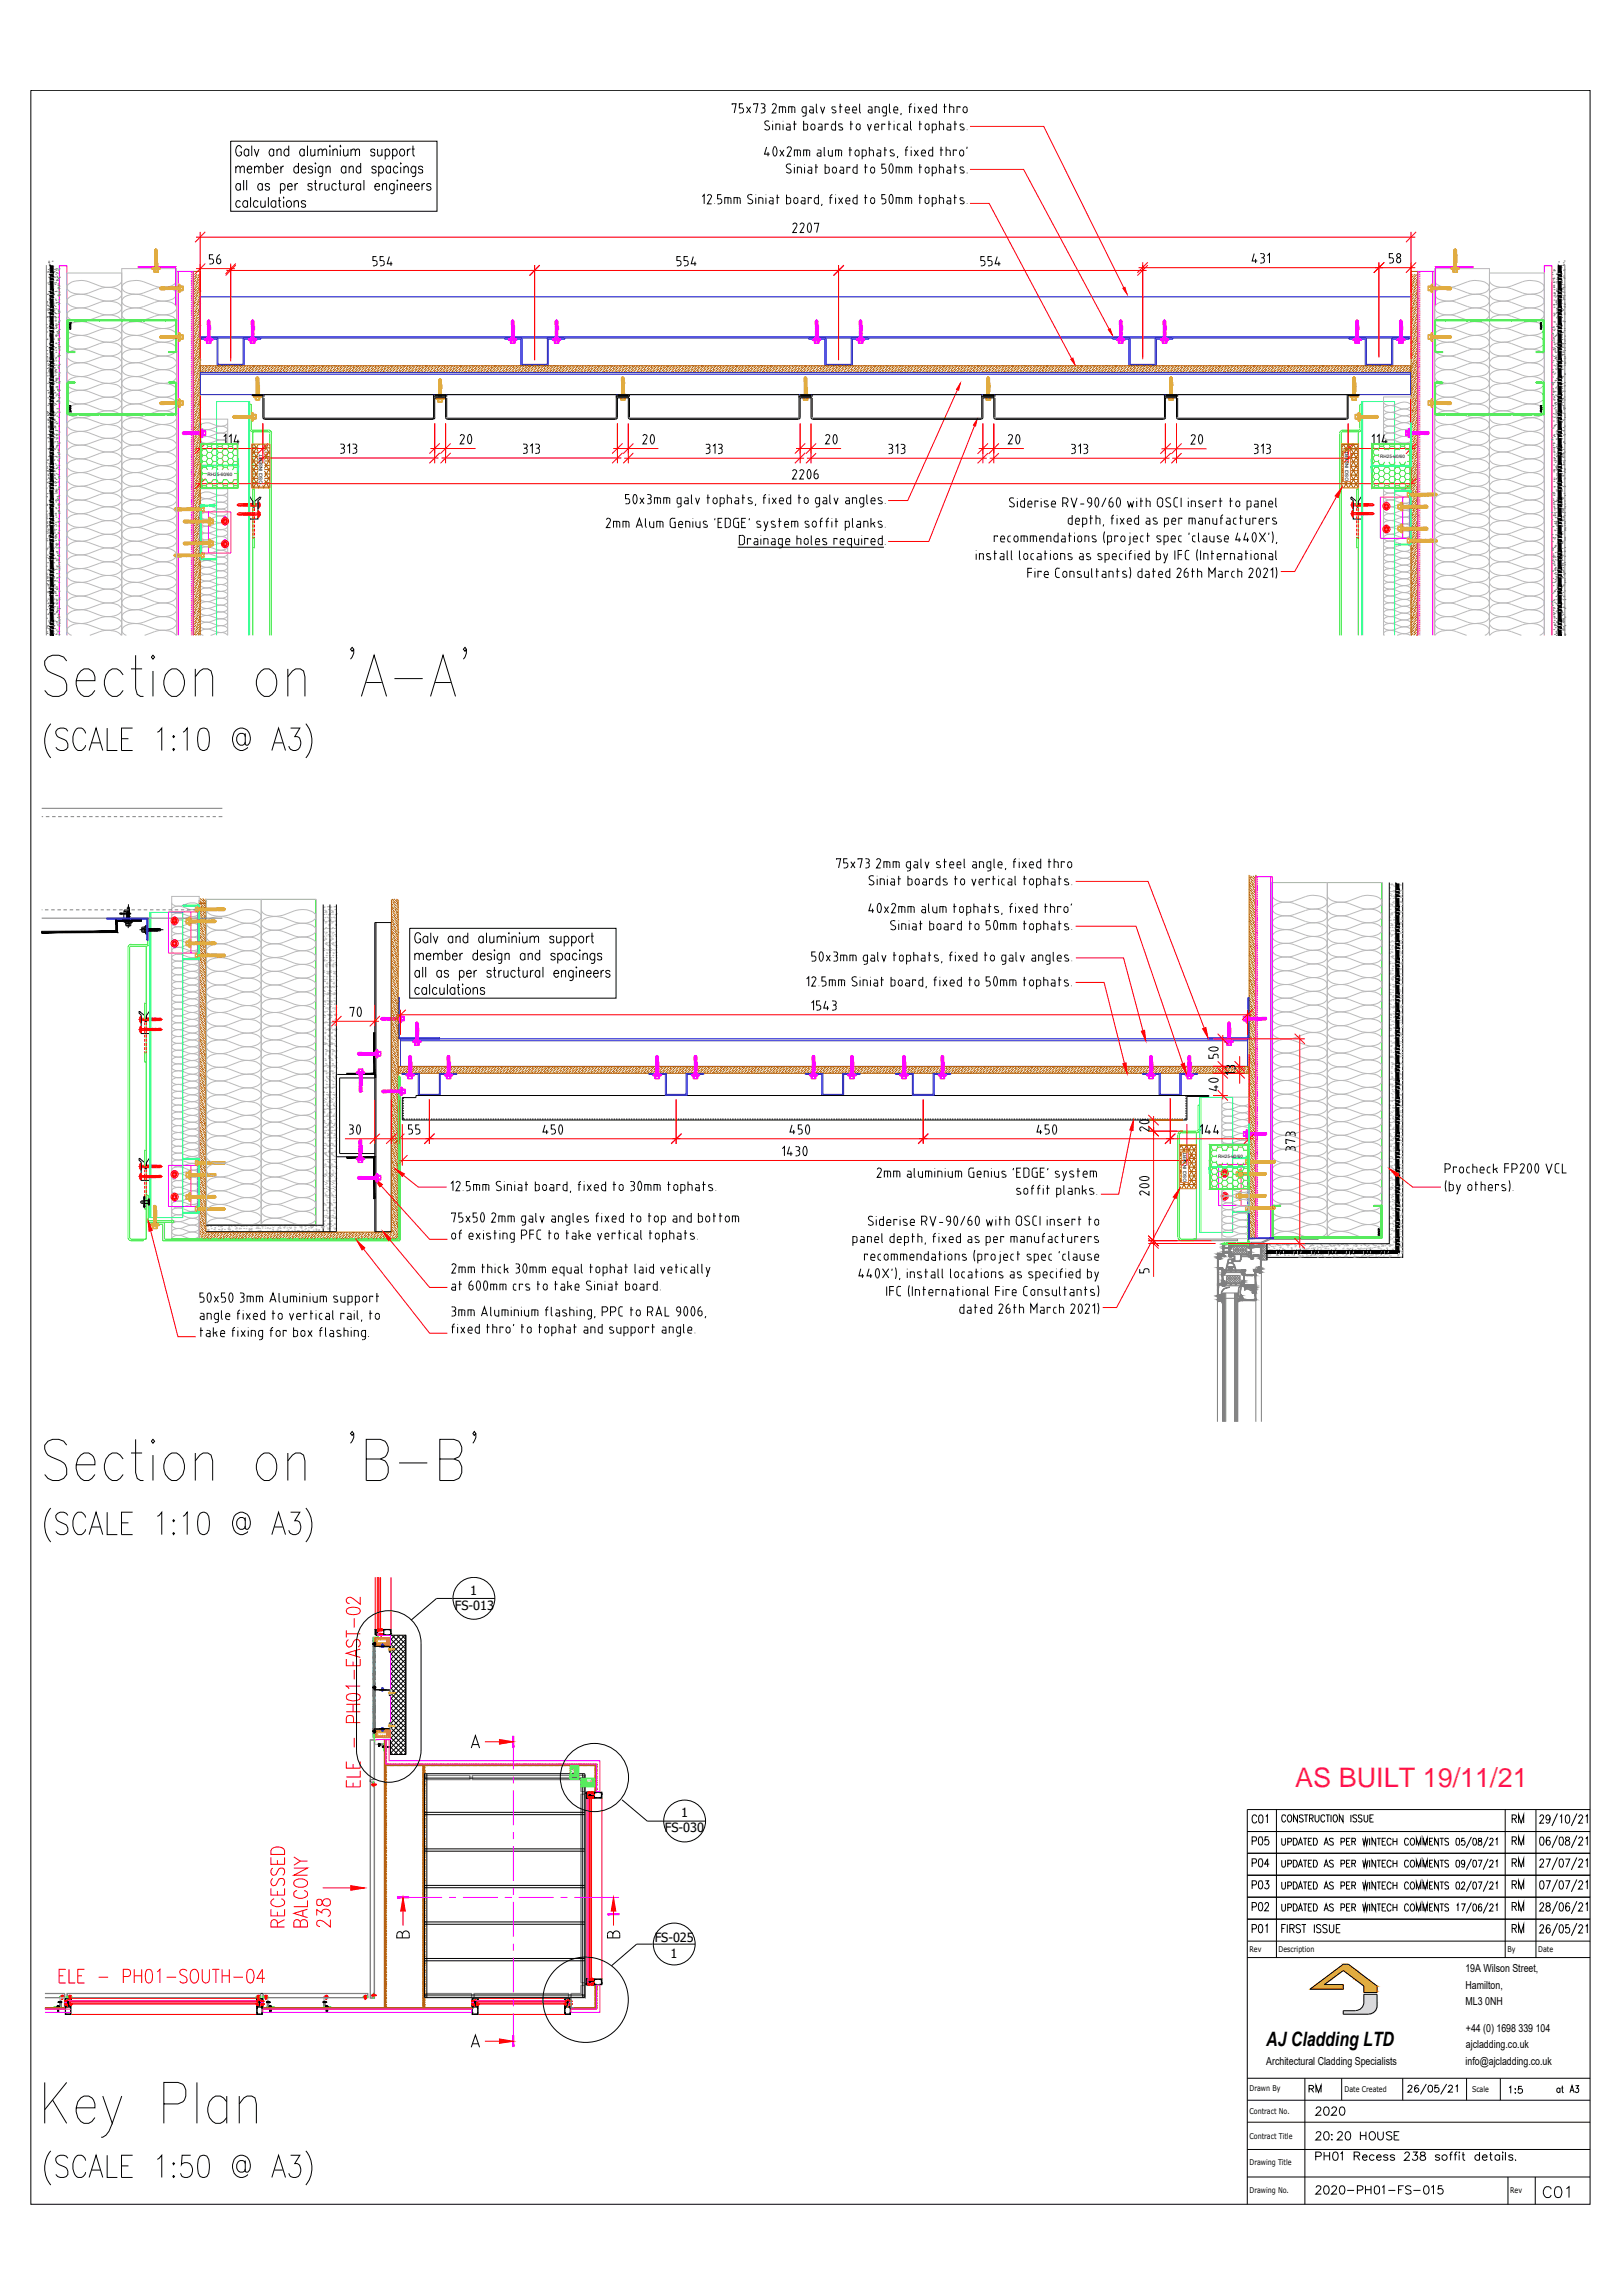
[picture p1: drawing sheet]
<svg xmlns="http://www.w3.org/2000/svg" width="297mm" height="420mm" viewBox="0 0 297 420" stroke-linecap="round" stroke-linejoin="round" font-family="sans-serif">
<defs><g id="words">
<text font-size="5.3" x="281.2" y="403.6">C01</text>
<text font-size="4.9" fill="#ff2755" x="237.1" y="327.2">AS BUILT 19/11/21</text>
<g font-size="4.9">
<text x="275.5" y="335.1">RM</text>
<text x="275.5" y="355.2">RM</text>
</g>
<g font-size="4.4">
<text x="227.9" y="339">P05</text>
<text x="275.5" y="339">RM</text>
<text x="227.9" y="347.1">P03</text>
<text x="227.9" y="342.9">P04</text>
<text x="275.5" y="347.1">RM</text>
<text x="275.5" y="342.9">RM</text>
<text x="227.9" y="351">P02</text>
<text x="275.5" y="351">RM</text>
<text x="239.5" y="388.4">2020</text>
<text x="239.5" y="402.9">2020-PH01-FS-015</text>
</g>
<g font-size="4">
<text x="71.3" y="356">B</text>
<text x="110.1" y="356">B</text>
<text x="238.5" y="384.2">RM</text>
</g>
<text font-size="3.6" x="231.7" y="374.5">AJ Cladding LTD</text>
<g font-size="2.3">
<text x="86.1" y="291.9">1</text>
<text x="83.2" y="294.7">FS-013</text>
<text x="121.7" y="335.5">FS-030</text>
<text x="124.6" y="332.7">1</text>
<text x="119.8" y="355.6">FS-025</text>
<text x="122.7" y="358.4">1</text>
</g>
<g font-size="2">
<text x="268.2" y="361">19A Wilson Street,</text>
<text x="268.2" y="364.1">Hamilton,</text>
<text x="268.2" y="367.1">ML3</text>
<text x="268.3" y="371.9">+44 (0) 1698</text>
<text x="271.8" y="367.1">0NH</text>
<text x="277.9" y="371.9">339</text>
<text x="281.1" y="371.9">104</text>
<text x="231.7" y="378">Architectural Cladding Specialists</text>
<text x="268.3" y="375">ajcladding.co.uk</text>
<text x="268.2" y="378.1">info@ajcladding.co.uk</text>
</g>
<g font-size="1.5">
<text x="228.7" y="357.4">Rev</text>
<text x="234" y="357.4">Description</text>
<text x="275.9" y="357.4">By</text>
<text x="281.5" y="357.4">Date</text>
<text x="228.7" y="382.8">Drawn By</text>
<text x="246.1" y="383">Date Created</text>
<text x="269.4" y="383">Scale</text>
<text x="228.7" y="387">Contract No.</text>
<text x="228.7" y="391.6">Contract Title</text>
<text x="228.7" y="401.4">Drawing No.</text>
<text x="228.7" y="396.4">Drawing Title</text>
<text x="276.4" y="401.6">Rev</text>
</g>
<g font-size=".8">
<text x="252.6" y="83.8">RH25-60/60</text>
<text x="38" y="87.2">RH25-60/60</text>
<text x="48" y="88.6" transform="rotate(-90 48 88.6)">OSCI INSERT</text>
<text x="246.8" y="88" transform="rotate(-90 246.8 88)">OSCI INSERT</text>
<text x="222.9" y="212.1">RH25-60/60</text>
<text x="217.1" y="216.3" transform="rotate(-90 217.1 216.3)">OSCI INSERT</text>
</g>
</g></defs>
<!-- layer: 16047_Roof Dance$0$Steel_Beam -->
<path d="M37.8 164.7h20v59.6h-20zM232.8 161.6h20.1v65.1h-20.1z" fill="none" stroke="#0f0" stroke-width=".18"/>
<!-- layer: GS_INSULATION -->
<g fill="none" stroke="#bababa" stroke-width=".18">
<path d="M22.3 51.3a2.09 2.09 0 0 1-2.3 1.3l-1.7-.2a8.1 8.1 0 0 0-3.4-1.1l-1.4 .2-1 .5a.81 .81 0 0 0 .3 1.4 4.8 4.8 0 0 0 3.5 .2 8.4 8.4 0 0 1 3.2-1 2.8 2.8 0 0 1 2.7 1 1.09 1.09 0 0 1-.9 1.2l-1.8 .3a9.1 9.1 0 0 1-3.2-1 3.7 3.7 0 0 0-4 .7 .96 .96 0 0 0 .8 1.3l.9 .2 .9 .1a8.1 8.1 0 0 0 3.4-1 4.2 4.2 0 0 1 3.8 .5 .98 .98 0 0 1-.8 1.5l-1.8 .2a8.4 8.4 0 0 1-3.2-1 4 4 0 0 0-4 .7 .96 .96 0 0 0 .8 1.3l.9 .2 .9 .1a8.7 8.7 0 0 0 3.4-1 4.2 4.2 0 0 1 3.6 .3 .81 .81 0 0 1 .4 .9 .81 .81 0 0 1-.7 .6 4.4 4.4 0 0 1-3.3 .2 8.1 8.1 0 0 0-3.4-1l-1.4 .1-1 .5a.81 .81 0 0 0 .3 1.4 4.8 4.8 0 0 0 3.5 .3 8.4 8.4 0 0 1 3.2-1.1 2.8 2.8 0 0 1 2.7 1.1 1.09 1.09 0 0 1-.9 1.2l-1.8 .2a9.1 9.1 0 0 1-3.2-.9 3.7 3.7 0 0 0-4 .6 .96 .96 0 0 0 .8 1.3l.9 .3h.9a8.1 8.1 0 0 0 3.4-1 4.2 4.2 0 0 1 3.8 .5 .98 .98 0 0 1-.8 1.5l-1.8 .3a8.4 8.4 0 0 1-3.2-1 4 4 0 0 0-4 .6 .96 .96 0 0 0 .8 1.3l.9 .3h.9a8.7 8.7 0 0 0 3.4-1 4.2 4.2 0 0 1 3.6 .4 .81 .81 0 0 1 .4 .8 .81 .81 0 0 1-.7 .7 4.4 4.4 0 0 1-3.3 .1 8.1 8.1 0 0 0-3.4-1l-1.4 .2-1 .5a.81 .81 0 0 0 .3 1.4 4.8 4.8 0 0 0 3.5 .2 8.4 8.4 0 0 1 3.2-1 2.8 2.8 0 0 1 2.7 1 1.09 1.09 0 0 1-.9 1.2l-1.8 .3a9.1 9.1 0 0 1-3.2-1 3.7 3.7 0 0 0-4 .6 .96 .96 0 0 0 .8 1.3l.9 .3h.9a8.1 8.1 0 0 0 3.4-1 4.2 4.2 0 0 1 3.8 .6 .98 .98 0 0 1-.8 1.5l-1.8 .2a8.4 8.4 0 0 1-3.2-1 4 4 0 0 0-4 .6 .96 .96 0 0 0 .8 1.3l.9 .3h.9a8.7 8.7 0 0 0 3.4-.9 4.2 4.2 0 0 1 3.6 .3 .81 .81 0 0 1 .4 .8 .81 .81 0 0 1-.7 .7 4.4 4.4 0 0 1-3.3 .2 8.1 8.1 0 0 0-3.4-1.1l-1.4 .2-1 .5a.81 .81 0 0 0 .3 1.4 4.8 4.8 0 0 0 3.5 .2 8.4 8.4 0 0 1 3.2-1 2.8 2.8 0 0 1 2.7 1 1.09 1.09 0 0 1-.9 1.3l-1.8 .2a9.1 9.1 0 0 1-3.2-1 3.7 3.7 0 0 0-4 .7 .96 .96 0 0 0 .8 1.3l.9 .2 .9 .1a8.1 8.1 0 0 0 3.4-1 4.2 4.2 0 0 1 3.8 .5 .98 .98 0 0 1-.8 1.5l-1.8 .2a8.4 8.4 0 0 1-3.2-1 4 4 0 0 0-4 .7 .96 .96 0 0 0 .8 1.3l.9 .2 .9 .1a8.7 8.7 0 0 0 3.4-1 4.2 4.2 0 0 1 3.6 .3 .81 .81 0 0 1 .4 .9 .81 .81 0 0 1-.7 .6 4.4 4.4 0 0 1-3.3 .2 8.1 8.1 0 0 0-3.4-1l-1.4 .1-1 .6a.81 .81 0 0 0 .3 1.4 4.8 4.8 0 0 0 3.5 .2 8.4 8.4 0 0 1 3.2-1.1 2.8 2.8 0 0 1 2.7 1.1 1.09 1.09 0 0 1-.9 1.2l-1.8 .2a9.1 9.1 0 0 1-3.2-.9 3.7 3.7 0 0 0-4 .6 .96 .96 0 0 0 .8 1.3l.9 .3h.9a8.1 8.1 0 0 0 3.4-1 4.2 4.2 0 0 1 3.8 .5 .98 .98 0 0 1-.8 1.5l-1.8 .3a8.4 8.4 0 0 1-3.2-1 4 4 0 0 0-4 .6 .96 .96 0 0 0 .8 1.3l.9 .3h.9a8.7 8.7 0 0 0 3.4-1 4.2 4.2 0 0 1 3.6 .4 .81 .81 0 0 1 .4 .8 .81 .81 0 0 1-.7 .7 4.4 4.4 0 0 1-3.3 .1 8.1 8.1 0 0 0-3.4-1l-1.4 .2-1 .5a.81 .81 0 0 0 .3 1.4 4.8 4.8 0 0 0 3.5 .2 8.4 8.4 0 0 1 3.2-1 2.8 2.8 0 0 1 2.7 1 1.09 1.09 0 0 1-.9 1.2l-1.8 .3a9.1 9.1 0 0 1-3.2-1 3.7 3.7 0 0 0-4 .6 .96 .96 0 0 0 .8 1.4l.9 .2 .9 .1a8.1 8.1 0 0 0 3.4-1.1 4.2 4.2 0 0 1 3.8 .6 .98 .98 0 0 1-.8 1.5l-1.8 .2a8.4 8.4 0 0 1-3.2-1 4 4 0 0 0-4 .6 .96 .96 0 0 0 .8 1.4l.9 .2h.9a8.7 8.7 0 0 0 3.4-.9 4.2 4.2 0 0 1 3.6 .3 .81 .81 0 0 1 .4 .8 .81 .81 0 0 1-.7 .7 4.4 4.4 0 0 1-3.3 .2 8.1 8.1 0 0 0-3.4-1.1l-1.4 .2-1 .5a.81 .81 0 0 0 .3 1.4 4.8 4.8 0 0 0 3.5 .2 8.4 8.4 0 0 1 3.2-1 2.8 2.8 0 0 1 2.7 1 1.09 1.09 0 0 1-.9 1.3l-1.8 .2a9.1 9.1 0 0 1-3.2-1 3.7 3.7 0 0 0-4 .7 .96 .96 0 0 0 .8 1.3l.9 .2 .9 .1a8.1 8.1 0 0 0 3.4-1 4.2 4.2 0 0 1 3.8 .5 .98 .98 0 0 1-.8 1.5l-1.8 .3a8.4 8.4 0 0 1-3.2-1.1 4 4 0 0 0-4 .7 .96 .96 0 0 0 .8 1.3l.9 .2 .9 .1a8.7 8.7 0 0 0 3.4-1 4.2 4.2 0 0 1 3.6 .3 .81 .81 0 0 1 .4 .9 .81 .81 0 0 1-.7 .6 4.4 4.4 0 0 1-3.3 .2 8.1 8.1 0 0 0-3.4-1l-1.4 .2-1 .5a.81 .81 0 0 0 .3 1.4 4.8 4.8 0 0 0 3.5 .2 8.4 8.4 0 0 1 3.2-1 2.8 2.8 0 0 1 2.7 1 1.09 1.09 0 0 1-.9 1.2l-1.8 .3a9.1 9.1 0 0 1-3.2-1 3.7 3.7 0 0 0-4 .6 .96 .96 0 0 0 .8 1.3l.9 .3h.9a8.1 8.1 0 0 0 3.4-1 4.2 4.2 0 0 1 3.8 .6 .98 .98 0 0 1-.8 1.4l-1.8 .3a8.4 8.4 0 0 1-3.2-1 4 4 0 0 0-4 .6 .96 .96 0 0 0 .8 1.3l.9 .3h.9a8.7 8.7 0 0 0 3.4-1 4.2 4.2 0 0 1 3.6 .4 .81 .81 0 0 1 .4 .8 .81 .81 0 0 1-.7 .7 4.4 4.4 0 0 1-3.3 .1 8.1 8.1 0 0 0-3.4-1l-1.4 .2-1 .5a.81 .81 0 0 0 .3 1.4 4.8 4.8 0 0 0 3.5 .2 8.4 8.4 0 0 1 3.2-1 2.8 2.8 0 0 1 2.7 1 1.09 1.09 0 0 1-.9 1.2l-1.8 .3a9.1 9.1 0 0 1-3.2-1 3.7 3.7 0 0 0-4 .6 .91 .91 0 0 0 .8 1.3M32.3 51.3a2.08 2.08 0 0 1-2.2 1.3l-1.8-.2a8.1 8.1 0 0 0-3.4-1.1l-1.3 .2-1 .5a.81 .81 0 0 0 .2 1.4 4.8 4.8 0 0 0 3.5 .2 8.2 8.2 0 0 1 3.3-1 2.77 2.77 0 0 1 2.7 1 1.24 1.24 0 0 1-1.3 1.4l-1.4 .1-1.3-.3a8.7 8.7 0 0 0-3.4-.9 2.59 2.59 0 0 0-2.6 1.1 1.39 1.39 0 0 0 1.3 1.2l1.3 .2 1.4-.3a6.7 6.7 0 0 1 3.3-1 2.56 2.56 0 0 1 2.7 1.1 1.09 1.09 0 0 1-1 1.2l-1.7 .2a8.2 8.2 0 0 1-3.3-1 4.1 4.1 0 0 0-3.7 .5 .77 .77 0 0 0-.3 .7 .77 .77 0 0 0 .5 .6 4.3 4.3 0 0 0 3.5 .2 8.9 8.9 0 0 1 3.3-1 2.77 2.77 0 0 1 2.7 1.1 1.09 1.09 0 0 1-1 1.2l-1.7 .2a8.2 8.2 0 0 1-3.3-1 4.4 4.4 0 0 0-3.7 .4 .81 .81 0 0 0 .2 1.4 4.8 4.8 0 0 0 3.5 .3 8.2 8.2 0 0 1 3.3-1.1 2.77 2.77 0 0 1 2.7 1.1 1.24 1.24 0 0 1-1.3 1.3l-1.4 .1-1.3-.2a8.7 8.7 0 0 0-3.4-1 2.59 2.59 0 0 0-2.6 1.2 1.39 1.39 0 0 0 1.3 1.1l1.3 .2 1.4-.2a8.2 8.2 0 0 1 3.3-1.1l1.7 .3 .6 .3a.84 .84 0 0 1 .4 .9 .84 .84 0 0 1-.6 .7 4.4 4.4 0 0 1-3.4 .1 8.1 8.1 0 0 0-3.4-1l-1.3 .2-1 .5a.77 .77 0 0 0-.3 .7 .77 .77 0 0 0 .5 .6 4.3 4.3 0 0 0 3.5 .3 8.9 8.9 0 0 1 3.3-1 2.77 2.77 0 0 1 2.7 1 1.09 1.09 0 0 1-1 1.2l-1.7 .3a8.2 8.2 0 0 1-3.3-1 4.4 4.4 0 0 0-3.7 .4 .81 .81 0 0 0 .2 1.4 4.8 4.8 0 0 0 3.5 .2 8.2 8.2 0 0 1 3.3-1 2.77 2.77 0 0 1 2.7 1 1.24 1.24 0 0 1-1.3 1.3l-1.4 .2-1.3-.3a8.7 8.7 0 0 0-3.4-1 2.59 2.59 0 0 0-2.6 1.2 1.39 1.39 0 0 0 1.3 1.2l1.3 .1 1.4-.2a8.2 8.2 0 0 1 3.3-1l1.7 .2 .6 .4a.84 .84 0 0 1 .4 .8 .84 .84 0 0 1-.6 .7 4.4 4.4 0 0 1-3.4 .2 8.1 8.1 0 0 0-3.4-1.1l-1.3 .2-1 .5a.77 .77 0 0 0-.3 .8 .77 .77 0 0 0 .5 .6 4.3 4.3 0 0 0 3.5 .2 8.9 8.9 0 0 1 3.3-1 2.77 2.77 0 0 1 2.7 1 1.09 1.09 0 0 1-1 1.3l-1.7 .2a8.2 8.2 0 0 1-3.3-1 4.4 4.4 0 0 0-3.7 .4 .81 .81 0 0 0 .2 1.4 4.8 4.8 0 0 0 3.5 .2 8.2 8.2 0 0 1 3.3-1 2.77 2.77 0 0 1 2.7 1 1.24 1.24 0 0 1-1.3 1.4l-1.4 .1-1.3-.2a8.7 8.7 0 0 0-3.4-1 2.59 2.59 0 0 0-2.6 1.1 1.39 1.39 0 0 0 1.3 1.2l1.3 .2 1.4-.3a8.2 8.2 0 0 1 3.3-1l1.7 .3 .6 .3a.84 .84 0 0 1 .4 .8 .84 .84 0 0 1-.6 .7 4.4 4.4 0 0 1-3.4 .2 8.1 8.1 0 0 0-3.4-1l-1.3 .1-1 .6a.77 .77 0 0 0-.3 .7 .77 .77 0 0 0 .5 .6 4.3 4.3 0 0 0 3.5 .2 8.9 8.9 0 0 1 3.3-1 2.77 2.77 0 0 1 2.7 1.1 1.09 1.09 0 0 1-1 1.2l-1.7 .2a8.2 8.2 0 0 1-3.3-1 4.4 4.4 0 0 0-3.7 .5 .81 .81 0 0 0 .2 1.4 4.8 4.8 0 0 0 3.5 .2 8.2 8.2 0 0 1 3.3-1.1 2.77 2.77 0 0 1 2.7 1.1 1.24 1.24 0 0 1-1.3 1.3l-1.4 .1-1.3-.2a8.7 8.7 0 0 0-3.4-1 2.59 2.59 0 0 0-2.6 1.2 1.39 1.39 0 0 0 1.3 1.1l1.3 .2 1.4-.2a8.2 8.2 0 0 1 3.3-1.1l1.7 .3 .6 .3a.84 .84 0 0 1 .4 .9 .84 .84 0 0 1-.6 .7 4.4 4.4 0 0 1-3.4 .1 8.1 8.1 0 0 0-3.4-1l-1.3 .2-1 .5a.77 .77 0 0 0-.3 .7 .77 .77 0 0 0 .5 .6 4.3 4.3 0 0 0 3.5 .3 8.9 8.9 0 0 1 3.3-1 2.77 2.77 0 0 1 2.7 1 1.09 1.09 0 0 1-1 1.2l-1.7 .3a8.2 8.2 0 0 1-3.3-1 4.4 4.4 0 0 0-3.7 .4 .81 .81 0 0 0 .2 1.4 4.8 4.8 0 0 0 3.5 .2 8.2 8.2 0 0 1 3.3-1 2.77 2.77 0 0 1 2.7 1 1.24 1.24 0 0 1-1.3 1.4l-1.4 .1-1.3-.3a8.7 8.7 0 0 0-3.4-.9 2.59 2.59 0 0 0-2.6 1.1 1.39 1.39 0 0 0 1.3 1.2l1.3 .2 1.4-.3a8.2 8.2 0 0 1 3.3-1l.9 .1a1.48 1.48 0 0 1 1.8 1.4 3.2 3.2 0 0 1-3.6 .9l-2.4-.9a4.1 4.1 0 0 0-3.7 .4 .77 .77 0 0 0-.3 .8 .77 .77 0 0 0 .5 .6 4.3 4.3 0 0 0 3.5 .2 8.9 8.9 0 0 1 3.3-1 2.77 2.77 0 0 1 2.7 1 1.09 1.09 0 0 1-1 1.3l-1.7 .2a8.2 8.2 0 0 1-3.3-1 4.4 4.4 0 0 0-3.7 .4 .81 .81 0 0 0 .2 1.4 4.8 4.8 0 0 0 3.5 .2 8.2 8.2 0 0 1 3.3-1 2.77 2.77 0 0 1 2.7 1 1.24 1.24 0 0 1-1.3 1.4l-1.4 .1-1.3-.2a8.7 8.7 0 0 0-3.4-1 2.59 2.59 0 0 0-2.6 1.1 1.39 1.39 0 0 0 1.3 1.2l1.3 .2 1.4-.3a8.2 8.2 0 0 1 3.3-1l.9 .1a1.48 1.48 0 0 1 1.8 1.4 3.2 3.2 0 0 1-3.6 .9l-2.4-.9a4.1 4.1 0 0 0-3.7 .5 .77 .77 0 0 0-.3 .7 .77 .77 0 0 0 .5 .6 4.3 4.3 0 0 0 3.5 .2 8.9 8.9 0 0 1 3.3-.9 2.77 2.77 0 0 1 2.7 1 1.09 1.09 0 0 1-1 1.2l-1.7 .3a8.2 8.2 0 0 1-3.3-1.1 4.4 4.4 0 0 0-3.7 .5 .81 .81 0 0 0 .2 1.4 4.8 4.8 0 0 0 3.5 .2 8.2 8.2 0 0 1 3.3-1 2.77 2.77 0 0 1 2.7 1 1.24 1.24 0 0 1-1.3 1.3l-1.4 .2-1.3-.3a8.7 8.7 0 0 0-3.4-1 2.59 2.59 0 0 0-2.6 1.2 1.39 1.39 0 0 0 1.3 1.2l1.3 .1 1.4-.2a8.2 8.2 0 0 1 3.3-1h.9a1.48 1.48 0 0 1 1.8 1.4 3.2 3.2 0 0 1-3.6 1l-2.4-.9a4.1 4.1 0 0 0-3.7 .4 .77 .77 0 0 0-.3 .8 .77 .77 0 0 0 .5 .6 4.3 4.3 0 0 0 3.5 .2 8.9 8.9 0 0 1 3.3-1 2.77 2.77 0 0 1 2.7 1 1.09 1.09 0 0 1-1 1.2l-1.7 .3a8.2 8.2 0 0 1-3.3-1 4.4 4.4 0 0 0-3.7 .4 .81 .81 0 0 0 .2 1.4 4.8 4.8 0 0 0 3.5 .2 8.2 8.2 0 0 1 3.3-1 2.77 2.77 0 0 1 2.7 1 1.24 1.24 0 0 1-1.3 1.4l-1.4 .1-1.3-.3a8.7 8.7 0 0 0-3.4-.9 2.59 2.59 0 0 0-2.6 1.1 1.09 1.09 0 0 0 .8 1M262.6 51.3a2.08 2.08 0 0 0 2.2 1.3h.9l.8-.2a8.4 8.4 0 0 1 3.4-1.1l1.8 .3a.96 .96 0 0 1 .6 1.6 4.2 4.2 0 0 1-3.7 .4l-2.4-.9a3.8 3.8 0 0 0-3.5 .7 .94 .94 0 0 0 .8 1.4l1.3 .3h.9l2.9-1a3.6 3.6 0 0 1 3.9 .7 .96 .96 0 0 1-.8 1.3l-.8 .2-1 .1a8.4 8.4 0 0 1-3.4-1 4.1 4.1 0 0 0-3.8 .5 .98 .98 0 0 0 .8 1.5l1.3 .2h.9l2.9-1a4.1 4.1 0 0 1 3.7 .5 .9 .9 0 0 1 .2 .9 .9 .9 0 0 1-.8 .6l-.8 .2-1 .1a9 9 0 0 1-3.4-1 3.8 3.8 0 0 0-3.8 .5 .82 .82 0 0 0 .5 1.3 4.3 4.3 0 0 0 3.3 .2 8.4 8.4 0 0 1 3.4-1l1.8 .3a.96 .96 0 0 1 .6 1.5 4.2 4.2 0 0 1-3.7 .5l-2.4-.9a3.8 3.8 0 0 0-3.5 .6 .94 .94 0 0 0 .8 1.5l1.3 .2h.9l2.9-.9a3.6 3.6 0 0 1 3.9 .6 .96 .96 0 0 1-.8 1.3l-.8 .3h-1a8.4 8.4 0 0 1-3.4-1 4.1 4.1 0 0 0-3.8 .5 .98 .98 0 0 0 .8 1.5l1.3 .3 .9-.1 2.9-.9a4.1 4.1 0 0 1 3.7 .4 .9 .9 0 0 1 .2 .9 .9 .9 0 0 1-.8 .6l-.8 .3h-1a9 9 0 0 1-3.4-1 3.8 3.8 0 0 0-3.8 .6 .82 .82 0 0 0 .5 1.3 4.3 4.3 0 0 0 3.3 .1 8.4 8.4 0 0 1 3.4-1l1.8 .3a.96 .96 0 0 1 .6 1.6 4.2 4.2 0 0 1-3.7 .4l-2.4-.9a3.8 3.8 0 0 0-3.5 .7 .94 .94 0 0 0 .8 1.4l1.3 .3 .9-.1 2.9-.9a3.6 3.6 0 0 1 3.9 .6 .96 .96 0 0 1-.8 1.3l-.8 .3h-1a8.4 8.4 0 0 1-3.4-1 4.1 4.1 0 0 0-3.8 .6 .98 .98 0 0 0 .8 1.5l1.3 .2h.9l2.9-1a4.1 4.1 0 0 1 3.7 .4 .9 .9 0 0 1 .2 1 .9 .9 0 0 1-.8 .5l-.8 .3h-1a9 9 0 0 1-3.4-.9 3.8 3.8 0 0 0-3.8 .5 .82 .82 0 0 0 .5 1.3 4.3 4.3 0 0 0 3.3 .2 8.4 8.4 0 0 1 3.4-1.1l1.8 .3a.96 .96 0 0 1 .6 1.6 4.2 4.2 0 0 1-3.7 .4l-2.4-.9a3.8 3.8 0 0 0-3.5 .7 .94 .94 0 0 0 .8 1.5l1.3 .2h.9l2.9-1a3.6 3.6 0 0 1 3.9 .7 .96 .96 0 0 1-.8 1.3l-.8 .2-1 .1a8.4 8.4 0 0 1-3.4-1 4.1 4.1 0 0 0-3.8 .5 .98 .98 0 0 0 .8 1.5l1.3 .2h.9l2.9-1a4.1 4.1 0 0 1 3.7 .5 .9 .9 0 0 1 .2 .9 .9 .9 0 0 1-.8 .6l-.8 .2-1 .1a9 9 0 0 1-3.4-1 3.8 3.8 0 0 0-3.8 .6 .82 .82 0 0 0 .5 1.2 4.3 4.3 0 0 0 3.3 .2 8.4 8.4 0 0 1 3.4-1l1.8 .3a.96 .96 0 0 1 .6 1.5 4.2 4.2 0 0 1-3.7 .5l-2.4-.9a3.8 3.8 0 0 0-3.5 .7 .94 .94 0 0 0 .8 1.4l1.3 .2h.9l2.9-.9a3.6 3.6 0 0 1 3.9 .6 .96 .96 0 0 1-.8 1.3l-.8 .3h-1a8.4 8.4 0 0 1-3.4-1 4.1 4.1 0 0 0-3.8 .5 .98 .98 0 0 0 .8 1.5l1.3 .3 .9-.1 2.9-.9a4.1 4.1 0 0 1 3.7 .4 .9 .9 0 0 1 .2 .9 .9 .9 0 0 1-.8 .6l-.8 .3h-1a9 9 0 0 1-3.4-1 3.8 3.8 0 0 0-3.8 .6 .82 .82 0 0 0 .5 1.3 4.3 4.3 0 0 0 3.3 .1 8.4 8.4 0 0 1 3.4-1l1.8 .3a.96 .96 0 0 1 .6 1.6 4.2 4.2 0 0 1-3.7 .4l-2.4-.9a3.8 3.8 0 0 0-3.5 .7 .94 .94 0 0 0 .8 1.4l1.3 .3 .9-.1 2.9-.9a3.6 3.6 0 0 1 3.9 .6 .96 .96 0 0 1-.8 1.4l-.8 .2-1 .1a8.4 8.4 0 0 1-3.4-1.1 4.1 4.1 0 0 0-3.8 .6 .98 .98 0 0 0 .8 1.5l1.3 .2h.9l2.9-1a4.1 4.1 0 0 1 3.7 .4 .9 .9 0 0 1 .2 1 .9 .9 0 0 1-.8 .6l-.8 .2h-1a9 9 0 0 1-3.4-.9 3.8 3.8 0 0 0-3.8 .5 .82 .82 0 0 0 .5 1.3 4.3 4.3 0 0 0 3.3 .2 8.4 8.4 0 0 1 3.4-1.1l1.8 .3a.96 .96 0 0 1 .6 1.6 4.2 4.2 0 0 1-3.7 .4l-2.4-.9a3.8 3.8 0 0 0-3.5 .7 .94 .94 0 0 0 .8 1.5l1.3 .2h.9l2.9-1a3.6 3.6 0 0 1 3.9 .7 .96 .96 0 0 1-.8 1.3l-.8 .2-1 .1a8.4 8.4 0 0 1-3.4-1 4.1 4.1 0 0 0-3.8 .5 .98 .98 0 0 0 .8 1.5l1.3 .3 .9-.1 2.9-1a4.1 4.1 0 0 1 3.7 .5 .9 .9 0 0 1 .2 .9 .9 .9 0 0 1-.8 .6l-.8 .2-1 .1a9 9 0 0 1-3.4-1 3.8 3.8 0 0 0-3.8 .6 .82 .82 0 0 0 .5 1.2 4.3 4.3 0 0 0 3.3 .2 8.4 8.4 0 0 1 3.4-1l1.8 .3a.96 .96 0 0 1 .6 1.5 4.2 4.2 0 0 1-3.7 .5l-2.4-.9a3.8 3.8 0 0 0-3.5 .7 .94 .94 0 0 0 .8 1.4l1.3 .3 .9-.1 2.9-.9a3.6 3.6 0 0 1 3.9 .6 .96 .96 0 0 1-.8 1.3l-.8 .3h-1a8.4 8.4 0 0 1-3.4-1 4.1 4.1 0 0 0-3.8 .6 .98 .98 0 0 0 .8 1.4l1.3 .3 .9-.1 2.9-.9a4.1 4.1 0 0 1 3.7 .4 .9 .9 0 0 1 .2 1 .9 .9 0 0 1-.8 .5l-.8 .3h-1a9 9 0 0 1-3.4-1 3.8 3.8 0 0 0-3.8 .6 .82 .82 0 0 0 .5 1.3 4.3 4.3 0 0 0 3.3 .1 8.4 8.4 0 0 1 3.4-1l1.8 .3a.96 .96 0 0 1 .6 1.6 4.2 4.2 0 0 1-3.7 .4l-2.4-.9a3.8 3.8 0 0 0-3.5 .7 .94 .94 0 0 0 .8 1.4l1.3 .3 .9-.1 2.9-.9a3.6 3.6 0 0 1 3.9 .6 .92 .92 0 0 1-.7 1.3M272.6 51.3a2.08 2.08 0 0 0 2.2 1.3l1.8-.2a8.1 8.1 0 0 1 3.4-1.1l1.4 .2 .9 .5a.81 .81 0 0 1-.2 1.4 4.8 4.8 0 0 1-3.5 .2 8.2 8.2 0 0 0-3.3-1 2.77 2.77 0 0 0-2.7 1 1.09 1.09 0 0 0 1 1.2l1.7 .3a8.9 8.9 0 0 0 3.3-1 3.7 3.7 0 0 1 3.9 .7 .96 .96 0 0 1-.8 1.3l-.8 .2-.9 .1a8.1 8.1 0 0 1-3.4-1 4.2 4.2 0 0 0-3.8 .5 .98 .98 0 0 0 .8 1.5l1.7 .2a8.2 8.2 0 0 0 3.3-1 4 4 0 0 1 3.9 .7 .96 .96 0 0 1-.8 1.3l-.8 .2-.9 .1a8.7 8.7 0 0 1-3.4-1 4.2 4.2 0 0 0-3.6 .3 .81 .81 0 0 0-.4 .9 .81 .81 0 0 0 .6 .6 4.4 4.4 0 0 0 3.4 .2 8.1 8.1 0 0 1 3.4-1l1.4 .1 .9 .5a.81 .81 0 0 1-.2 1.4 4.8 4.8 0 0 1-3.5 .3 8.2 8.2 0 0 0-3.3-1.1 2.77 2.77 0 0 0-2.7 1.1 1.09 1.09 0 0 0 1 1.2l1.7 .2a8.9 8.9 0 0 0 3.3-.9 3.7 3.7 0 0 1 3.9 .6 .96 .96 0 0 1-.8 1.3l-.8 .3h-.9a8.1 8.1 0 0 1-3.4-1 4.2 4.2 0 0 0-3.8 .5 .98 .98 0 0 0 .8 1.5l1.7 .3a8.2 8.2 0 0 0 3.3-1 4 4 0 0 1 3.9 .6 .96 .96 0 0 1-.8 1.3l-.8 .3h-.9a8.7 8.7 0 0 1-3.4-1 4.2 4.2 0 0 0-3.6 .4 .81 .81 0 0 0-.4 .8 .81 .81 0 0 0 .6 .7 4.4 4.4 0 0 0 3.4 .1 8.1 8.1 0 0 1 3.4-1l1.4 .2 .9 .5a.81 .81 0 0 1-.2 1.4 4.8 4.8 0 0 1-3.5 .2 8.2 8.2 0 0 0-3.3-1 2.77 2.77 0 0 0-2.7 1 1.09 1.09 0 0 0 1 1.2l1.7 .3a8.9 8.9 0 0 0 3.3-1 3.7 3.7 0 0 1 3.9 .6 .96 .96 0 0 1-.8 1.3l-.8 .3h-.9a8.1 8.1 0 0 1-3.4-1 4.2 4.2 0 0 0-3.8 .6 .98 .98 0 0 0 .8 1.5l1.7 .2a8.2 8.2 0 0 0 3.3-1 4 4 0 0 1 3.9 .6 .96 .96 0 0 1-.8 1.3l-.8 .3h-.9a8.7 8.7 0 0 1-3.4-.9 4.2 4.2 0 0 0-3.6 .3 .81 .81 0 0 0-.4 .8 .81 .81 0 0 0 .6 .7 4.4 4.4 0 0 0 3.4 .2 8.1 8.1 0 0 1 3.4-1.1l1.4 .2 .9 .5a.81 .81 0 0 1-.2 1.4 4.8 4.8 0 0 1-3.5 .2 8.2 8.2 0 0 0-3.3-1 2.77 2.77 0 0 0-2.7 1 1.09 1.09 0 0 0 1 1.3l1.7 .2a8.9 8.9 0 0 0 3.3-1 3.7 3.7 0 0 1 3.9 .7 .96 .96 0 0 1-.8 1.3l-.8 .2-.9 .1a8.1 8.1 0 0 1-3.4-1 4.2 4.2 0 0 0-3.8 .5 .98 .98 0 0 0 .8 1.5l1.7 .2a8.2 8.2 0 0 0 3.3-1 4 4 0 0 1 3.9 .7 .96 .96 0 0 1-.8 1.3l-.8 .2-.9 .1a8.7 8.7 0 0 1-3.4-1 4.2 4.2 0 0 0-3.6 .3 .81 .81 0 0 0-.4 .9 .81 .81 0 0 0 .6 .6 4.4 4.4 0 0 0 3.4 .2 8.1 8.1 0 0 1 3.4-1l1.4 .1 .9 .6a.81 .81 0 0 1-.2 1.4 4.8 4.8 0 0 1-3.5 .2 8.2 8.2 0 0 0-3.3-1.1 2.77 2.77 0 0 0-2.7 1.1 1.09 1.09 0 0 0 1 1.2l1.7 .2a8.9 8.9 0 0 0 3.3-.9 3.7 3.7 0 0 1 3.9 .6 .96 .96 0 0 1-.8 1.3l-.8 .3h-.9a8.1 8.1 0 0 1-3.4-1 4.2 4.2 0 0 0-3.8 .5 .98 .98 0 0 0 .8 1.5l1.7 .3a8.2 8.2 0 0 0 3.3-1 4 4 0 0 1 3.9 .6 .96 .96 0 0 1-.8 1.3l-.8 .3h-.9a8.7 8.7 0 0 1-3.4-1 4.2 4.2 0 0 0-3.6 .4 .81 .81 0 0 0-.4 .8 .81 .81 0 0 0 .6 .7 4.4 4.4 0 0 0 3.4 .1 8.1 8.1 0 0 1 3.4-1l1.4 .2 .9 .5a.81 .81 0 0 1-.2 1.4 4.8 4.8 0 0 1-3.5 .2 8.2 8.2 0 0 0-3.3-1 2.77 2.77 0 0 0-2.7 1 1.09 1.09 0 0 0 1 1.2l1.7 .3a8.9 8.9 0 0 0 3.3-1 3.7 3.7 0 0 1 3.9 .6 .96 .96 0 0 1-.8 1.4l-.8 .2-.9 .1a8.1 8.1 0 0 1-3.4-1.1 4.2 4.2 0 0 0-3.8 .6 .98 .98 0 0 0 .8 1.5l1.7 .2a8.2 8.2 0 0 0 3.3-1 4 4 0 0 1 3.9 .6 .96 .96 0 0 1-.8 1.4l-.8 .2h-.9a8.7 8.7 0 0 1-3.4-.9 4.2 4.2 0 0 0-3.6 .3 .81 .81 0 0 0-.4 .8 .81 .81 0 0 0 .6 .7 4.4 4.4 0 0 0 3.4 .2 8.1 8.1 0 0 1 3.4-1.1l1.4 .2 .9 .5a.81 .81 0 0 1-.2 1.4 4.8 4.8 0 0 1-3.5 .2 8.2 8.2 0 0 0-3.3-1 2.77 2.77 0 0 0-2.7 1 1.09 1.09 0 0 0 1 1.3l1.7 .2a8.9 8.9 0 0 0 3.3-1 3.7 3.7 0 0 1 3.9 .7 .96 .96 0 0 1-.8 1.3l-.8 .2-.9 .1a8.1 8.1 0 0 1-3.4-1 4.2 4.2 0 0 0-3.8 .5 .98 .98 0 0 0 .8 1.5l1.7 .3a8.2 8.2 0 0 0 3.3-1.1 4 4 0 0 1 3.9 .7 .96 .96 0 0 1-.8 1.3l-.8 .2-.9 .1a8.7 8.7 0 0 1-3.4-1 4.2 4.2 0 0 0-3.6 .3 .81 .81 0 0 0-.4 .9 .81 .81 0 0 0 .6 .6 4.4 4.4 0 0 0 3.4 .2 8.1 8.1 0 0 1 3.4-1l1.4 .2 .9 .5a.81 .81 0 0 1-.2 1.4 4.8 4.8 0 0 1-3.5 .2 8.2 8.2 0 0 0-3.3-1 2.77 2.77 0 0 0-2.7 1 1.09 1.09 0 0 0 1 1.2l1.7 .3a8.9 8.9 0 0 0 3.3-1 3.7 3.7 0 0 1 3.9 .6 .96 .96 0 0 1-.8 1.3l-.8 .3h-.9a8.1 8.1 0 0 1-3.4-1 4.2 4.2 0 0 0-3.8 .6 .98 .98 0 0 0 .8 1.4l1.7 .3a8.2 8.2 0 0 0 3.3-1 4 4 0 0 1 3.9 .6 .96 .96 0 0 1-.8 1.3l-.8 .3h-.9a8.7 8.7 0 0 1-3.4-1 4.2 4.2 0 0 0-3.6 .4 .81 .81 0 0 0-.4 .8 .81 .81 0 0 0 .6 .7 4.4 4.4 0 0 0 3.4 .1 8.1 8.1 0 0 1 3.4-1l1.4 .2 .9 .5a.81 .81 0 0 1-.2 1.4 4.8 4.8 0 0 1-3.5 .2 8.2 8.2 0 0 0-3.3-1 2.77 2.77 0 0 0-2.7 1 1.09 1.09 0 0 0 1 1.2l1.7 .3a8.9 8.9 0 0 0 3.3-1 3.7 3.7 0 0 1 3.9 .6 .91 .91 0 0 1-.7 1.3M36.6 76.7h5.1v4.5h-5.1zM41.7 77.4a1.66 1.66 0 0 1-2.1 .5l-1-.4a1.99 1.99 0 0 0-1.9 .3 .67 .67 0 0 0 .8 .8h1.1l1-.4a1.59 1.59 0 0 1 2.1 .4 1.53 1.53 0 0 1-2.1 .5l-1-.3a1.69 1.69 0 0 0-2 .4 .88 .88 0 0 0 1.1 .7h.7l1.2-.5a1.66 1.66 0 0 1 2.1 .5 1.39 1.39 0 0 1-1.9 .6l-1.2-.5a1.69 1.69 0 0 0-2 .5 1.29 1.29 0 0 0 1.8 .6l1.2-.4a1.91 1.91 0 0 1 2 .4l.1 .1M253.2 73.6a1.53 1.53 0 0 0 2 .5l1-.4a1.73 1.73 0 0 1 2 .5 1.36 1.36 0 0 1-1.5 .7l-1.5-.5a1.66 1.66 0 0 0-2 .5 1.66 1.66 0 0 0 2 .5l1-.4a1.81 1.81 0 0 1 2 .4 1.1 1.1 0 0 1-1.3 .7l-1.7-.5a1.53 1.53 0 0 0-2 .5 1.66 1.66 0 0 0 2 .6l1-.4a1.64 1.64 0 0 1 2 .4 1.25 1.25 0 0 1-1.5 .7l-1.7-.6a1.57 1.57 0 0 0-1.8 .6 1.53 1.53 0 0 0 2 .5l1-.4a1.73 1.73 0 0 1 2 .5 1.36 1.36 0 0 1-1.5 .6l-1.5-.5a1.66 1.66 0 0 0-2 .5 1.66 1.66 0 0 0 2 .5l1-.3a1.81 1.81 0 0 1 2 .4 1.1 1.1 0 0 1-1.3 .7l-1.7-.5a1.53 1.53 0 0 0-2 .5 1.66 1.66 0 0 0 2 .5l1-.4a1.64 1.64 0 0 1 2 .5 1.25 1.25 0 0 1-1.5 .6l-1.7-.5a1.57 1.57 0 0 0-1.8 .5M253.2 72.7h5v8.4h-5zM41.7 90.1a1.66 1.66 0 0 1-2.1 .5l-1.2-.5a1.65 1.65 0 0 0-1.8 .5 .88 .88 0 0 0 1.1 .7h.7l1.4-.6a1.57 1.57 0 0 1 1.9 .6 1.53 1.53 0 0 1-2.1 .5l-1.2-.4a1.48 1.48 0 0 0-1.8 .5 1.29 1.29 0 0 0 1.8 .6l1.2-.4a1.66 1.66 0 0 1 2.1 .5 1.66 1.66 0 0 1-2.1 .5l-1.2-.5a1.65 1.65 0 0 0-1.8 .5 1.25 1.25 0 0 0 1.8 .7l1.2-.5a1.53 1.53 0 0 1 2.1 .5 1.66 1.66 0 0 1-2.1 .5l-1.2-.4a1.65 1.65 0 0 0-1.8 .5 .88 .88 0 0 0 1.1 .7l.7-.1 1.4-.5a1.57 1.57 0 0 1 1.9 .6 1.53 1.53 0 0 1-2.1 .5l-1.2-.4a1.48 1.48 0 0 0-1.8 .5 1.29 1.29 0 0 0 1.8 .6l1.2-.5a1.66 1.66 0 0 1 2.1 .5 1.66 1.66 0 0 1-2.1 .5l-1.2-.4a1.65 1.65 0 0 0-1.8 .5 1.25 1.25 0 0 0 1.8 .6l1.2-.4a1.53 1.53 0 0 1 2.1 .5 1.59 1.59 0 0 1-2.1 .5l-1.2-.5a1.65 1.65 0 0 0-1.8 .6 .88 .88 0 0 0 1.1 .6h.7l1.4-.5a1.57 1.57 0 0 1 1.9 .5 1.53 1.53 0 0 1-2.1 .5l-1.2-.4a1.48 1.48 0 0 0-1.8 .5 1.29 1.29 0 0 0 1.8 .6l1.2-.4a1.66 1.66 0 0 1 2.1 .5 1.66 1.66 0 0 1-2.1 .5l-1.2-.5a1.65 1.65 0 0 0-1.8 .6 1.25 1.25 0 0 0 1.8 .6l1.2-.4a1.53 1.53 0 0 1 2.1 .5 1.59 1.59 0 0 1-2.1 .4l-1.2-.4a1.65 1.65 0 0 0-1.8 .5 .88 .88 0 0 0 1.1 .7h.7l1.4-.5a1.57 1.57 0 0 1 1.9 .5 1.53 1.53 0 0 1-2.1 .5l-1.2-.4a1.48 1.48 0 0 0-1.8 .5 1.29 1.29 0 0 0 1.8 .6l1.2-.4a1.66 1.66 0 0 1 2.1 .5 1.66 1.66 0 0 1-2.1 .5l-1.2-.5a1.65 1.65 0 0 0-1.8 .5 1.25 1.25 0 0 0 1.8 .7l1.2-.5a1.53 1.53 0 0 1 2.1 .5 1.59 1.59 0 0 1-2.1 .5l-1.2-.4a1.65 1.65 0 0 0-1.8 .5 .88 .88 0 0 0 1.1 .7l.7-.1 1.4-.5a1.57 1.57 0 0 1 1.9 .6 1.53 1.53 0 0 1-2.1 .5l-1.2-.4a1.48 1.48 0 0 0-1.8 .5 1.29 1.29 0 0 0 1.8 .6l1.2-.5a1.66 1.66 0 0 1 2.1 .5 1.66 1.66 0 0 1-2.1 .5l-1.2-.4a1.65 1.65 0 0 0-1.8 .5 1.25 1.25 0 0 0 1.8 .6l1.2-.4a1.53 1.53 0 0 1 2.1 .5 1.59 1.59 0 0 1-2.1 .5l-1.2-.4a1.65 1.65 0 0 0-1.8 .5 .88 .88 0 0 0 1.1 .6h.7l1.4-.5a1.57 1.57 0 0 1 1.9 .5 1.53 1.53 0 0 1-2.1 .5l-1.2-.4a1.48 1.48 0 0 0-1.8 .5 1.29 1.29 0 0 0 1.8 .6l1.2-.4a1.66 1.66 0 0 1 2.1 .5 1.66 1.66 0 0 1-2.1 .5l-1.2-.5a1.65 1.65 0 0 0-1.8 .6 1.25 1.25 0 0 0 1.8 .6l1.2-.4a1.53 1.53 0 0 1 2.1 .5 1.59 1.59 0 0 1-2.1 .4l-1.2-.4a1.65 1.65 0 0 0-1.8 .5 .88 .88 0 0 0 1.1 .7h.7l1.4-.5a1.57 1.57 0 0 1 1.9 .5 1.53 1.53 0 0 1-2.1 .5l-1.2-.4a1.48 1.48 0 0 0-1.8 .5 1.29 1.29 0 0 0 1.8 .6l1.2-.4a1.66 1.66 0 0 1 2.1 .5 1.66 1.66 0 0 1-2.1 .5l-1.2-.5a1.65 1.65 0 0 0-1.8 .5l.2 .4 .4 .2M253.2 89.6a1.66 1.66 0 0 0 2 .6l1.2-.5a1.68 1.68 0 0 1 1.8 .5 1.1 1.1 0 0 1-1.3 .7l-1.7-.5a1.53 1.53 0 0 0-2 .5 1.59 1.59 0 0 0 2 .5l1.2-.4a1.51 1.51 0 0 1 1.8 .5 1.25 1.25 0 0 1-1.5 .6l-1.7-.5a1.57 1.57 0 0 0-1.8 .5 1.45 1.45 0 0 0 1.8 .6l1.2-.4a1.73 1.73 0 0 1 2 .4 1.29 1.29 0 0 1-1.5 .7l-1.7-.5a1.57 1.57 0 0 0-1.8 .5 1.66 1.66 0 0 0 2 .5l1.2-.4a1.68 1.68 0 0 1 1.8 .5 1.1 1.1 0 0 1-1.3 .7l-1.7-.5a1.53 1.53 0 0 0-2 .5 1.59 1.59 0 0 0 2 .5l1.2-.5a1.51 1.51 0 0 1 1.8 .5 1.25 1.25 0 0 1-1.5 .7l-1.7-.5a1.57 1.57 0 0 0-1.8 .5 1.45 1.45 0 0 0 1.8 .6l1.2-.5a1.73 1.73 0 0 1 2 .5 1.29 1.29 0 0 1-1.5 .6l-1.7-.5a1.57 1.57 0 0 0-1.8 .6 1.66 1.66 0 0 0 2 .5l1.2-.5a1.68 1.68 0 0 1 1.8 .5 1.1 1.1 0 0 1-1.3 .8l-1.7-.6a1.53 1.53 0 0 0-2 .6 1.59 1.59 0 0 0 2 .4l1.2-.4a1.51 1.51 0 0 1 1.8 .5 1.25 1.25 0 0 1-1.5 .7l-1.7-.6a1.57 1.57 0 0 0-1.8 .6 1.39 1.39 0 0 0 1.8 .5l1.2-.4a1.73 1.73 0 0 1 2 .5 1.29 1.29 0 0 1-1.5 .6l-1.7-.5a1.57 1.57 0 0 0-1.8 .6 1.66 1.66 0 0 0 2 .5l1.2-.5a1.68 1.68 0 0 1 1.8 .5 1.1 1.1 0 0 1-1.3 .7l-1.7-.5a1.53 1.53 0 0 0-2 .5 1.59 1.59 0 0 0 2 .5l1.2-.4a1.51 1.51 0 0 1 1.8 .5 1.25 1.25 0 0 1-1.5 .6l-1.7-.5a1.57 1.57 0 0 0-1.8 .5 1.39 1.39 0 0 0 1.8 .6l1.2-.4a1.73 1.73 0 0 1 2 .4 1.29 1.29 0 0 1-1.5 .7l-1.7-.5a1.57 1.57 0 0 0-1.8 .5 1.66 1.66 0 0 0 2 .5l1.2-.4a1.68 1.68 0 0 1 1.8 .5 1.05 1.05 0 0 1-1.3 .6h-.7l-1-.4a1.53 1.53 0 0 0-2 .5 1.59 1.59 0 0 0 2 .5l1.2-.5a1.51 1.51 0 0 1 1.8 .5 1.25 1.25 0 0 1-1.5 .7l-1.7-.5a1.57 1.57 0 0 0-1.8 .5 1.39 1.39 0 0 0 1.8 .6l1.2-.5a1.73 1.73 0 0 1 2 .5 1.29 1.29 0 0 1-1.5 .6l-1.7-.5a1.57 1.57 0 0 0-1.8 .6 1.66 1.66 0 0 0 2 .5l1.2-.5a1.68 1.68 0 0 1 1.8 .5 1.05 1.05 0 0 1-1.3 .7l-.7-.1-1-.4a1.53 1.53 0 0 0-2 .6 1.59 1.59 0 0 0 2 .4l1.2-.4a1.51 1.51 0 0 1 1.8 .5 1.25 1.25 0 0 1-1.5 .7l-1.7-.6a1.57 1.57 0 0 0-1.8 .6 1.39 1.39 0 0 0 1.8 .5l1.2-.4a1.73 1.73 0 0 1 2 .5 1.29 1.29 0 0 1-1.5 .6l-1.7-.5a1.57 1.57 0 0 0-1.8 .6 1.66 1.66 0 0 0 2 .5l1.2-.5a1.68 1.68 0 0 1 1.8 .5 1.05 1.05 0 0 1-1.3 .7l-.7-.1-1-.4a1.53 1.53 0 0 0-2 .5 1.59 1.59 0 0 0 2 .5l1.2-.4a1.51 1.51 0 0 1 1.8 .5 1.25 1.25 0 0 1-1.5 .7l-1.7-.6a1.57 1.57 0 0 0-1.8 .6 1.39 1.39 0 0 0 1.8 .5l1.2-.4a1.73 1.73 0 0 1 2 .4 1.29 1.29 0 0 1-1.5 .7l-1.7-.5a1.57 1.57 0 0 0-1.8 .5l.2 .3M12.2 116.3v-66.3h10.1v66.3v-67.1h10v67.1M16.4 116.3a8.3 8.3 0 0 1 3.1-.9l1.8 .2 .9 .7"/>
<path d="M26.5 116.3a8.1 8.1 0 0 1 3.1-.9l1.7 .2 .9 .7M36.6 116.3v-26.8h5.1v26.8M38.5 116.3l1.1-.4a1.71 1.71 0 0 1 2 .4M253.2 116.3v-26.9h5v26.9M255.7 116.3a2.42 2.42 0 0 1 2.4 0M262.6 116.3v-67.1h10v67.1v-66.3h10v66.3M262.7 116.3v-.1a4.1 4.1 0 0 1 3.8-.6l1.9 .7M272.7 116.3l.1-.1a4.2 4.2 0 0 1 3.8-.6l1.8 .7M31.4 165.3a1.46 1.46 0 0 0 2 .5l1.2-.5a1.48 1.48 0 0 1 1.8 .5 .86 .86 0 0 1-1 .7h-.8l-1.4-.5a1.76 1.76 0 0 0-1.8 .4 1.07 1.07 0 0 0 1.4 .8l1.6-.5a1.69 1.69 0 0 1 2 .4 1.29 1.29 0 0 1-1.8 .6l-1.2-.4a1.91 1.91 0 0 0-2 .4 1.07 1.07 0 0 0 1.4 .7l1.6-.5a1.99 1.99 0 0 1 2 .3 .88 .88 0 0 1-1.3 .8l-1.7-.4a1.5 1.5 0 0 0-2 .4 1.46 1.46 0 0 0 2 .5l1.2-.4a1.48 1.48 0 0 1 1.8 .5 .86 .86 0 0 1-1 .7h-.8l-1.4-.6a1.76 1.76 0 0 0-1.8 .5 1.07 1.07 0 0 0 1.4 .7l1.6-.5a1.69 1.69 0 0 1 2 .5 1.29 1.29 0 0 1-1.8 .6l-1.2-.4a1.46 1.46 0 0 0-2 .5 1.39 1.39 0 0 0 1.8 .5l1.2-.4a1.99 1.99 0 0 1 2 .3 .88 .88 0 0 1-1.3 .8l-1.7-.5a1.5 1.5 0 0 0-2 .5 1.46 1.46 0 0 0 2 .5l1.2-.4a1.48 1.48 0 0 1 1.8 .5 1.03 1.03 0 0 1-1.3 .7l-.5-.1-1.2-.4a1.91 1.91 0 0 0-2 .3 1.07 1.07 0 0 0 1.4 .8l1.6-.5a1.76 1.76 0 0 1 2 .4 1.25 1.25 0 0 1-1.8 .6l-1.2-.4a1.46 1.46 0 0 0-2 .5 1.32 1.32 0 0 0 1.6 .6l1.6-.5a1.65 1.65 0 0 1 1.8 .5 1.18 1.18 0 0 1-1.5 .7l-1.7-.6a1.51 1.51 0 0 0-1.8 .6 1.46 1.46 0 0 0 2 .5l1.2-.5a1.48 1.48 0 0 1 1.8 .6 1.03 1.03 0 0 1-1.3 .6h-.5l-1.2-.5a1.91 1.91 0 0 0-2 .4 1.07 1.07 0 0 0 1.4 .8l1.6-.5a1.76 1.76 0 0 1 2 .4 1.25 1.25 0 0 1-1.8 .6l-1.2-.4a1.46 1.46 0 0 0-2 .5 1.57 1.57 0 0 0 2 .5l1.2-.5a1.65 1.65 0 0 1 1.8 .5 1.18 1.18 0 0 1-1.5 .7l-1.7-.5a1.51 1.51 0 0 0-1.8 .5 1.46 1.46 0 0 0 2 .5l1.2-.4a1.48 1.48 0 0 1 1.8 .5 1.34 1.34 0 0 1-1.8 .7l-1.2-.5a1.91 1.91 0 0 0-2 .4 1.07 1.07 0 0 0 1.4 .7l1.6-.5a1.76 1.76 0 0 1 2 .4 1.25 1.25 0 0 1-1.8 .7l-1.2-.4a1.46 1.46 0 0 0-2 .5 1.57 1.57 0 0 0 2 .5l1.2-.5a1.65 1.65 0 0 1 1.8 .5 1.18 1.18 0 0 1-1.5 .7l-1.7-.6a1.51 1.51 0 0 0-1.8 .6 1.46 1.46 0 0 0 2 .5l1.2-.4a1.48 1.48 0 0 1 1.8 .5 1.34 1.34 0 0 1-1.8 .6l-1.2-.4a1.91 1.91 0 0 0-2 .3 1.07 1.07 0 0 0 1.4 .8l1.6-.5a1.76 1.76 0 0 1 2 .4 1.25 1.25 0 0 1-1.8 .6l-1.2-.4a1.46 1.46 0 0 0-2 .5 1.57 1.57 0 0 0 2 .5l1.2-.4a1.65 1.65 0 0 1 1.8 .5 1.18 1.18 0 0 1-1.5 .7l-1.7-.6a1.51 1.51 0 0 0-1.8 .6 1.46 1.46 0 0 0 2 .5l1.2-.5a1.48 1.48 0 0 1 1.8 .6 1.29 1.29 0 0 1-1.8 .5l-1.2-.4a1.91 1.91 0 0 0-2 .4 1.07 1.07 0 0 0 1.4 .8l1.6-.5a1.76 1.76 0 0 1 2 .4 1.25 1.25 0 0 1-1.8 .6l-1.2-.4a1.46 1.46 0 0 0-2 .5 1.5 1.5 0 0 0 2 .5l1.2-.5a1.65 1.65 0 0 1 1.8 .6 1.18 1.18 0 0 1-1.5 .6l-1.7-.5a1.66 1.66 0 0 0-1.8 .4 1.09 1.09 0 0 0 1.4 .8l.4-.1 1.2-.4a1.69 1.69 0 0 1 2 .4 1.29 1.29 0 0 1-1.8 .6l-1.2-.4a1.91 1.91 0 0 0-2 .4 1.07 1.07 0 0 0 1.4 .7l1.6-.5a1.76 1.76 0 0 1 2 .4 1.18 1.18 0 0 1-1.5 .7l-1.7-.5a1.45 1.45 0 0 0-1.8 .6 1.5 1.5 0 0 0 2 .4l1.2-.4a1.48 1.48 0 0 1 1.8 .5 .86 .86 0 0 1-1 .7h-.8l-1.4-.6a1.66 1.66 0 0 0-1.8 .5 1.09 1.09 0 0 0 1.4 .7h.4l1.2-.5a1.69 1.69 0 0 1 2 .5 1.29 1.29 0 0 1-1.8 .6l-1.2-.4a1.91 1.91 0 0 0-2 .3 1.07 1.07 0 0 0 1.4 .8l1.6-.5a1.87 1.87 0 0 1 2 .3 .66 .66 0 0 1-.8 .8l-1.2-.1-1-.4a1.46 1.46 0 0 0-2 .5 1.5 1.5 0 0 0 2 .5l1.2-.4a1.48 1.48 0 0 1 1.8 .5 .86 .86 0 0 1-1 .7l-.8-.1-1.4-.5a1.76 1.76 0 0 0-1.8 .4 1.07 1.07 0 0 0 1.4 .8h.4l1.2-.5a1.69 1.69 0 0 1 2 .5 1.29 1.29 0 0 1-1.8 .5l-1.2-.4a1.91 1.91 0 0 0-2 .4 1.07 1.07 0 0 0 1.4 .8l1.6-.5a1.99 1.99 0 0 1 2 .3 .67 .67 0 0 1-.8 .8l-1.2-.1-1-.4a1.46 1.46 0 0 0-2 .5 1.5 1.5 0 0 0 2 .5l1.2-.5a1.48 1.48 0 0 1 1.8 .6 .86 .86 0 0 1-1 .6h-.8l-1.4-.5a1.76 1.76 0 0 0-1.8 .4 1.07 1.07 0 0 0 1.4 .8l1.6-.5a1.69 1.69 0 0 1 2 .4 1.29 1.29 0 0 1-1.8 .6l-1.2-.4a1.91 1.91 0 0 0-2 .4 1.07 1.07 0 0 0 1.4 .7l1.6-.5a1.99 1.99 0 0 1 2 .3 .88 .88 0 0 1-1.3 .8l-.7-.1-1-.3a1.46 1.46 0 0 0-2 .5 1.5 1.5 0 0 0 2 .4l1.2-.4a1.48 1.48 0 0 1 1.8 .5 .86 .86 0 0 1-1 .7h-.8l-1.4-.6a1.76 1.76 0 0 0-1.8 .5 1.07 1.07 0 0 0 1.4 .7l1.6-.5a1.69 1.69 0 0 1 2 .5 1.29 1.29 0 0 1-1.8 .6l-1.2-.4a1.91 1.91 0 0 0-2 .3 1.07 1.07 0 0 0 1.4 .8l1.6-.5a1.99 1.99 0 0 1 2 .3 .88 .88 0 0 1-1.3 .8l-.7-.1-1-.4a1.5 1.5 0 0 0-2 .5 1.46 1.46 0 0 0 2 .5l1.2-.4a1.48 1.48 0 0 1 1.8 .5 .86 .86 0 0 1-1 .7l-.8-.1-1.4-.5a1.76 1.76 0 0 0-1.8 .4 1.07 1.07 0 0 0 1.4 .8l1.6-.5a1.69 1.69 0 0 1 2 .5 1.29 1.29 0 0 1-1.8 .6l-1.2-.5a1.91 1.91 0 0 0-2 .4 1.07 1.07 0 0 0 1.4 .8l1.6-.5a1.99 1.99 0 0 1 2 .3 .88 .88 0 0 1-1.3 .8l-1.7-.5a1.5 1.5 0 0 0-2 .5 1.46 1.46 0 0 0 2 .5l1.2-.5a1.48 1.48 0 0 1 1.8 .6 .86 .86 0 0 1-1 .6h-.8l-1.4-.5a1.76 1.76 0 0 0-1.8 .4 1.07 1.07 0 0 0 1.4 .8l1.6-.5a1.69 1.69 0 0 1 2 .4 1.29 1.29 0 0 1-1.8 .6l-1.2-.4a1.91 1.91 0 0 0-2 .4 1.07 1.07 0 0 0 1.4 .7l1.6-.5a1.99 1.99 0 0 1 2 .3 .88 .88 0 0 1-1.3 .8l-1.7-.4a1.5 1.5 0 0 0-2 .4 1.46 1.46 0 0 0 2 .5l1.2-.4a1.48 1.48 0 0 1 1.8 .5 .86 .86 0 0 1-1 .7h-.8l-1.4-.5a1.76 1.76 0 0 0-1.8 .4 1.07 1.07 0 0 0 1.4 .7l1.6-.5a1.76 1.76 0 0 1 2 .5 1.25 1.25 0 0 1-1.8 .6l-1.2-.4a1.46 1.46 0 0 0-2 .5 1.32 1.32 0 0 0 1.6 .6l1.6-.6a1.65 1.65 0 0 1 1.8 .5 1.18 1.18 0 0 1-1.5 .7l-1.7-.6a1.51 1.51 0 0 0-1.8 .6 1.46 1.46 0 0 0 2 .5l1.2-.4a1.48 1.48 0 0 1 1.8 .5 1.03 1.03 0 0 1-1.3 .7l-.5-.1-1.2-.4a1.91 1.91 0 0 0-2 .3 1.07 1.07 0 0 0 1.4 .8l1.6-.5a1.76 1.76 0 0 1 2 .4 1.25 1.25 0 0 1-1.8 .7l-1.2-.5a1.46 1.46 0 0 0-2 .5 1.32 1.32 0 0 0 1.6 .6l1.6-.5a1.65 1.65 0 0 1 1.8 .5 1.18 1.18 0 0 1-1.5 .7l-1.7-.6a1.51 1.51 0 0 0-1.8 .6 1.46 1.46 0 0 0 2 .5l1.2-.4a1.48 1.48 0 0 1 1.8 .5 1.34 1.34 0 0 1-1.8 .6l-1.2-.5a1.91 1.91 0 0 0-2 .4 1.07 1.07 0 0 0 1.4 .8l1.6-.5a1.76 1.76 0 0 1 2 .4 1.25 1.25 0 0 1-1.8 .6l-1.2-.4a1.46 1.46 0 0 0-2 .5M31.4 164.1h5.1v62.7h-5.1zM37.8 166.5a1.65 1.65 0 0 0 1.8 1.2l.9 .1a8.9 8.9 0 0 0 3.3-1 3.7 3.7 0 0 1 3.9 .6 .96 .96 0 0 1-.8 1.3l-.8 .3h-1a8.1 8.1 0 0 1-3.3-1 4.4 4.4 0 0 0-3.6 .4 .81 .81 0 0 0-.4 .8 .81 .81 0 0 0 .6 .7 4.4 4.4 0 0 0 3.4 .1 8.1 8.1 0 0 1 3.3-1l1.4 .2 1 .5a.77 .77 0 0 1 .3 .8 .77 .77 0 0 1-.5 .6 4.6 4.6 0 0 1-3.5 .2 8.2 8.2 0 0 0-3.3-1 2.77 2.77 0 0 0-2.7 1 1.09 1.09 0 0 0 .9 1.2l1.8 .3a8.2 8.2 0 0 0 3.3-1 3.8 3.8 0 0 1 3.9 .7 .96 .96 0 0 1-.8 1.3l-1.8 .3a8.1 8.1 0 0 1-3.3-1.1 3.9 3.9 0 0 0-3.9 .6 .86 .86 0 0 0 .5 1.3 4.9 4.9 0 0 0 3.4 .2 8.1 8.1 0 0 1 3.3-1 2.59 2.59 0 0 1 2.7 1.1 1.39 1.39 0 0 1-1.3 1.2l-1.4 .2-1.3-.3a8.9 8.9 0 0 0-3.3-1 2.77 2.77 0 0 0-2.7 1 1.09 1.09 0 0 0 .9 1.3l1.8 .2a8.2 8.2 0 0 0 3.3-1 4 4 0 0 1 3.9 .6 .96 .96 0 0 1-.8 1.4l-.8 .2-1 .1a6.7 6.7 0 0 1-3.3-1 3.9 3.9 0 0 0-3.9 .5 .82 .82 0 0 0 .5 1.3 4.4 4.4 0 0 0 3.4 .2 6.7 6.7 0 0 1 3.3-1 2.67 2.67 0 0 1 2.7 1.1 1.53 1.53 0 0 1-1.7 1.3l-1 .1a8.1 8.1 0 0 1-3.3-1 3.9 3.9 0 0 0-3.9 .5 .86 .86 0 0 0 .5 1.3 4.9 4.9 0 0 0 3.4 .2 8.1 8.1 0 0 1 3.3-1 2.59 2.59 0 0 1 2.7 1.1 1.39 1.39 0 0 1-1.3 1.2l-1.4 .2-1.3-.3a8.9 8.9 0 0 0-3.3-.9 2.56 2.56 0 0 0-2.7 1 1.09 1.09 0 0 0 .9 1.2l1.8 .3a8.2 8.2 0 0 0 3.3-1.1 4 4 0 0 1 3.9 .7 .96 .96 0 0 1-.8 1.3l-.8 .2-1 .1a8.7 8.7 0 0 1-3.3-1 4.2 4.2 0 0 0-3.6 .4 .81 .81 0 0 0-.4 .8 .81 .81 0 0 0 .6 .6 4.4 4.4 0 0 0 3.4 .2 8.1 8.1 0 0 1 3.3-1l1.4 .2 1 .5a.81 .81 0 0 1-.2 1.4 4.3 4.3 0 0 1-3.5 .2 8.2 8.2 0 0 0-3.3-1 2.77 2.77 0 0 0-2.7 1 1.09 1.09 0 0 0 .9 1.2l1.8 .3a8.9 8.9 0 0 0 3.3-1 3.7 3.7 0 0 1 3.9 .6 .96 .96 0 0 1-.8 1.3l-.8 .3h-1a8.1 8.1 0 0 1-3.3-1 4.2 4.2 0 0 0-3.9 .6 .98 .98 0 0 0 .8 1.4l1.8 .3a8.2 8.2 0 0 0 3.3-1 4 4 0 0 1 3.9 .6 .96 .96 0 0 1-.8 1.3l-.8 .3h-1a8.7 8.7 0 0 1-3.3-.9 4.2 4.2 0 0 0-3.6 .3 .81 .81 0 0 0-.4 .8 .81 .81 0 0 0 .6 .7 4.4 4.4 0 0 0 3.4 .1 8.1 8.1 0 0 1 3.3-1l1.4 .2 1 .5a.81 .81 0 0 1-.2 1.4 4.8 4.8 0 0 1-3.5 .2 8.2 8.2 0 0 0-3.3-1 2.77 2.77 0 0 0-2.7 1 1.09 1.09 0 0 0 .9 1.2l1.8 .3a8.9 8.9 0 0 0 3.3-1 3.7 3.7 0 0 1 3.9 .7 .96 .96 0 0 1-.8 1.3l-.8 .2-1 .1a8.1 8.1 0 0 1-3.3-1.1 3.9 3.9 0 0 0-3.9 .6 .98 .98 0 0 0 .8 1.5l1.8 .2a8.2 8.2 0 0 0 3.3-1 3.7 3.7 0 0 1 3.9 .7 .96 .96 0 0 1-.8 1.3l-.8 .2-1 .1a8.7 8.7 0 0 1-3.3-1 4.2 4.2 0 0 0-3.6 .3 .81 .81 0 0 0-.4 .9 .81 .81 0 0 0 .6 .6 4.4 4.4 0 0 0 3.4 .2 8.1 8.1 0 0 1 3.3-1l1.4 .1 1 .5a.77 .77 0 0 1 .3 .8 .77 .77 0 0 1-.5 .6 4.6 4.6 0 0 1-3.5 .2 8.2 8.2 0 0 0-3.3-1 2.77 2.77 0 0 0-2.7 1 1.09 1.09 0 0 0 .9 1.3l1.8 .2a8.9 8.9 0 0 0 3.3-.9 3.7 3.7 0 0 1 3.9 .6 .96 .96 0 0 1-.8 1.3l-1.8 .3a8.1 8.1 0 0 1-3.3-1 3.9 3.9 0 0 0-3.9 .5 .98 .98 0 0 0 .8 1.5l1.8 .2a6.7 6.7 0 0 0 3.3-.9 3.7 3.7 0 0 1 3.9 .6 .96 .96 0 0 1-.8 1.3l-.8 .3h-1a8.7 8.7 0 0 1-3.3-1 4.2 4.2 0 0 0-3.6 .4 .81 .81 0 0 0-.4 .8 .81 .81 0 0 0 .6 .6 4.4 4.4 0 0 0 3.4 .2 8.1 8.1 0 0 1 3.3-1l1.4 .2 1 .5a.77 .77 0 0 1 .3 .7 .77 .77 0 0 1-.5 .6 4.6 4.6 0 0 1-3.5 .3 8.2 8.2 0 0 0-3.3-1 2.77 2.77 0 0 0-2.7 1 1.09 1.09 0 0 0 .9 1.2l1.8 .3a8.9 8.9 0 0 0 3.3-1 3.7 3.7 0 0 1 3.9 .6 .96 .96 0 0 1-.8 1.3l-1.8 .3a8.1 8.1 0 0 1-3.3-1 3.9 3.9 0 0 0-3.9 .6 .86 .86 0 0 0 .5 1.3 4.9 4.9 0 0 0 3.4 .2 8.1 8.1 0 0 1 3.3-1.1 2.59 2.59 0 0 1 2.7 1.2 1.39 1.39 0 0 1-1.3 1.2l-1.4 .1-1.3-.2a8.9 8.9 0 0 0-3.3-1 2.77 2.77 0 0 0-2.7 1 1.09 1.09 0 0 0 .9 1.2l1.8 .3a8.2 8.2 0 0 0 3.3-1 4 4 0 0 1 3.9 .6 .96 .96 0 0 1-.8 1.3l-.8 .3h-1a6.7 6.7 0 0 1-3.3-.9 3.9 3.9 0 0 0-3.9 .5 .82 .82 0 0 0 .5 1.3 4.4 4.4 0 0 0 3.4 .1 6.7 6.7 0 0 1 3.3-.9 2.67 2.67 0 0 1 2.7 1.1 1.53 1.53 0 0 1-1.7 1.3l-1 .1a8.1 8.1 0 0 1-3.3-1 3.9 3.9 0 0 0-3.9 .5 .86 .86 0 0 0 .5 1.3 4.9 4.9 0 0 0 3.4 .2 8.1 8.1 0 0 1 3.3-1 2.59 2.59 0 0 1 2.7 1.1 1.39 1.39 0 0 1-1.3 1.2l-1.4 .2-1.3-.3a8.9 8.9 0 0 0-3.3-1 2.77 2.77 0 0 0-2.7 1.1v.2M37.8 164.7h10v59.6h-10z"/>
<path d="M47.8 166.5a1.65 1.65 0 0 0 1.8 1.2l1 .1a8.5 8.5 0 0 0 3.2-1 3.7 3.7 0 0 1 4 .6 .96 .96 0 0 1-.8 1.3l-.9 .3h-.9a8.1 8.1 0 0 1-3.4-1 4.5 4.5 0 0 0-3.6 .4 .81 .81 0 0 0-.4 .8 .81 .81 0 0 0 .6 .7 4.4 4.4 0 0 0 3.4 .1 8.1 8.1 0 0 1 3.4-1 2.59 2.59 0 0 1 2.6 1.2 1.37 1.37 0 0 1-1.2 1.2l-1.9 .1-.9-.2a7.9 7.9 0 0 0-3.2-1 2.8 2.8 0 0 0-2.7 1 1.09 1.09 0 0 0 .9 1.2l1.8 .3a7.9 7.9 0 0 0 3.2-1 3.8 3.8 0 0 1 4 .7 .96 .96 0 0 1-.8 1.3l-1.8 .3a8.1 8.1 0 0 1-3.4-1.1 3.9 3.9 0 0 0-3.8 .6 .86 .86 0 0 0 .4 1.3 5 5 0 0 0 3.4 .2 8.1 8.1 0 0 1 3.4-1 2.59 2.59 0 0 1 2.6 1.1 1.39 1.39 0 0 1-1.2 1.2l-1.4 .2-1.4-.3a8.5 8.5 0 0 0-3.2-1 2.8 2.8 0 0 0-2.7 1 1.09 1.09 0 0 0 .9 1.3l1.8 .2a7.9 7.9 0 0 0 3.2-1 3.9 3.9 0 0 1 4 .6 .96 .96 0 0 1-.8 1.4l-.9 .2-.9 .1a6.7 6.7 0 0 1-3.4-1 3.9 3.9 0 0 0-3.8 .5 .82 .82 0 0 0 .4 1.3 4.4 4.4 0 0 0 3.4 .2 6.7 6.7 0 0 1 3.4-1 2.67 2.67 0 0 1 2.6 1.1 1.52 1.52 0 0 1-1.7 1.3l-.9 .1a8.1 8.1 0 0 1-3.4-1 3.9 3.9 0 0 0-3.8 .5 .86 .86 0 0 0 .4 1.3 5 5 0 0 0 3.4 .2 8.1 8.1 0 0 1 3.4-1 2.59 2.59 0 0 1 2.6 1.1 1.39 1.39 0 0 1-1.2 1.2l-1.4 .2-1.4-.3a8.5 8.5 0 0 0-3.2-.9h-1a1.8 1.8 0 0 0-1.8 1.2 2.09 2.09 0 0 0 2.3 1.3l1.7-.3a8.1 8.1 0 0 1 3.4-1 2.59 2.59 0 0 1 2.6 1.1 1.37 1.37 0 0 1-1.2 1.3l-1.4 .1-1.4-.3a8.5 8.5 0 0 0-3.2-.9 2.8 2.8 0 0 0-2.7 1 1.09 1.09 0 0 0 .9 1.2l1.8 .3a7.9 7.9 0 0 0 3.2-1.1 3.8 3.8 0 0 1 4 .7 .96 .96 0 0 1-.8 1.3l-1.8 .3a8.1 8.1 0 0 1-3.4-1 3.9 3.9 0 0 0-3.8 .6 .86 .86 0 0 0 .4 1.3 4.7 4.7 0 0 0 3.4 .1 8.7 8.7 0 0 1 3.4-1 2.59 2.59 0 0 1 2.6 1.2 1.39 1.39 0 0 1-1.2 1.2l-1.4 .1-1.4-.2a6.5 6.5 0 0 0-3.2-1l-1.8 .2-.6 .4a.84 .84 0 0 0-.4 .8 .84 .84 0 0 0 .6 .7 4.4 4.4 0 0 0 3.4 .1 8.1 8.1 0 0 1 3.4-1 2.59 2.59 0 0 1 2.6 1.2 1.47 1.47 0 0 1-1.2 1.2l-1.4 .1-1.4-.2a8.5 8.5 0 0 0-3.2-1 2.8 2.8 0 0 0-2.7 1 1.09 1.09 0 0 0 .9 1.2l1.8 .3a7.9 7.9 0 0 0 3.2-1 3.8 3.8 0 0 1 4 .7 .98 .98 0 0 1-.8 1.3l-1.8 .3a8.1 8.1 0 0 1-3.4-1 3.9 3.9 0 0 0-3.8 .5 .86 .86 0 0 0 .4 1.3 4.7 4.7 0 0 0 3.4 .1 8.7 8.7 0 0 1 3.4-.9 2.67 2.67 0 0 1 2.6 1.1 1.37 1.37 0 0 1-1.2 1.2l-1.4 .2-1.4-.3a7.9 7.9 0 0 0-3.2-1 2.69 2.69 0 0 0-2.7 1.1 1.09 1.09 0 0 0 .9 1.2l1.8 .2a7.9 7.9 0 0 0 3.2-1 3.7 3.7 0 0 1 4 .7 .96 .96 0 0 1-.8 1.3l-.9 .2-.9 .1a8.7 8.7 0 0 1-3.4-1 4.2 4.2 0 0 0-3.6 .3 .81 .81 0 0 0-.4 .9 .81 .81 0 0 0 .6 .6 4.4 4.4 0 0 0 3.4 .2 8.1 8.1 0 0 1 3.4-1 2.59 2.59 0 0 1 2.6 1.1 1.52 1.52 0 0 1-1.7 1.3l-.9 .1a8.1 8.1 0 0 1-3.4-1 3.9 3.9 0 0 0-3.8 .5 .86 .86 0 0 0 .4 1.3 4.7 4.7 0 0 0 3.4 .2 8.7 8.7 0 0 1 3.4-1 2.67 2.67 0 0 1 2.6 1.1 1.52 1.52 0 0 1-1.7 1.3l-.9 .1a8.1 8.1 0 0 1-3.4-1 3.9 3.9 0 0 0-3.8 .5 .98 .98 0 0 0 .8 1.5l1.8 .2a6.5 6.5 0 0 0 3.2-.9 3.7 3.7 0 0 1 4 .6 .96 .96 0 0 1-.8 1.3l-.9 .3h-.9a8.7 8.7 0 0 1-3.4-1 4.2 4.2 0 0 0-3.6 .4 .81 .81 0 0 0-.4 .8 .81 .81 0 0 0 .6 .6 4.4 4.4 0 0 0 3.4 .2 8.1 8.1 0 0 1 3.4-1 2.59 2.59 0 0 1 2.6 1.1 1.52 1.52 0 0 1-1.7 1.4h-.9a8.1 8.1 0 0 1-3.4-1 3.9 3.9 0 0 0-3.8 .6 .86 .86 0 0 0 .4 1.3 4.7 4.7 0 0 0 3.4 .1 8.7 8.7 0 0 1 3.4-1 2.67 2.67 0 0 1 2.6 1.1 1.52 1.52 0 0 1-1.7 1.4h-.9a8.1 8.1 0 0 1-3.4-1 3.9 3.9 0 0 0-3.8 .6 .86 .86 0 0 0 .4 1.3 5 5 0 0 0 3.4 .2 8.1 8.1 0 0 1 3.4-1.1 2.59 2.59 0 0 1 2.6 1.2 1.39 1.39 0 0 1-1.2 1.2l-1.4 .1-1.4-.2a8.5 8.5 0 0 0-3.2-1 2.8 2.8 0 0 0-2.7 1 1.09 1.09 0 0 0 .9 1.2l1.8 .3a7.9 7.9 0 0 0 3.2-1 3.9 3.9 0 0 1 4 .6 .96 .96 0 0 1-.8 1.3l-.9 .3h-.9a6.7 6.7 0 0 1-3.4-.9 3.9 3.9 0 0 0-3.8 .5 .82 .82 0 0 0 .4 1.3 4.4 4.4 0 0 0 3.4 .1 6.7 6.7 0 0 1 3.4-.9 2.67 2.67 0 0 1 2.6 1.1 1.52 1.52 0 0 1-1.7 1.3l-.9 .1a8.1 8.1 0 0 1-3.4-1 3.9 3.9 0 0 0-3.8 .5 .86 .86 0 0 0 .4 1.3 5 5 0 0 0 3.4 .2 8.1 8.1 0 0 1 3.4-1 2.59 2.59 0 0 1 2.6 1.1 1.39 1.39 0 0 1-1.2 1.2l-1.4 .2-1.4-.3a8.5 8.5 0 0 0-3.2-1 2.8 2.8 0 0 0-2.7 1.1l-.1 .2M47.8 164.7h10v59.6h-10zM232.8 163.9a1.53 1.53 0 0 0 1.4 1.1l1.4 .2 1.3-.3a8.4 8.4 0 0 1 3.4-1l1.7 .3a.98 .98 0 0 1 .9 1 .98 .98 0 0 1-.9 .9l-1.7 .3a8.4 8.4 0 0 1-3.4-1 3.9 3.9 0 0 0-3.9 .6 .85 .85 0 0 0 .5 1.3 4.5 4.5 0 0 0 3.4 .1 9 9 0 0 1 3.4-1 2.54 2.54 0 0 1 2.6 1.1 1.27 1.27 0 0 1-1.3 1.3l-.9 .1h-1l-3.2-1.1a3.8 3.8 0 0 0-3.5 .7 .85 .85 0 0 0 .5 1.3 4.8 4.8 0 0 0 3.4 .2 8.4 8.4 0 0 1 3.4-1.1 2.46 2.46 0 0 1 2.6 1.2 1.28 1.28 0 0 1-1.3 1.2l-.9 .1h-1l-3.2-1.1a3.4 3.4 0 0 0-3.6 .9 1.08 1.08 0 0 0 1 1.3l.8 .2h1.4l2.8-1a4.4 4.4 0 0 1 3.7 .4 .81 .81 0 0 1-.2 1.4 4.6 4.6 0 0 1-3.5 .2l-2.4-.9a3.4 3.4 0 0 0-3.6 .9 1.08 1.08 0 0 0 1 1.2l.8 .3h1.4l2.8-1a3.6 3.6 0 0 1 3.9 .7 .96 .96 0 0 1-.8 1.3l-1.7 .3a8.4 8.4 0 0 1-3.4-1 3.9 3.9 0 0 0-3.9 .5 .85 .85 0 0 0 .5 1.3 4.8 4.8 0 0 0 3.4 .2 8.4 8.4 0 0 1 3.4-1 2.46 2.46 0 0 1 2.6 1.1 1.28 1.28 0 0 1-1.3 1.2l-.9 .2-1-.1-3.2-1a3.4 3.4 0 0 0-3.6 .9 1.08 1.08 0 0 0 1 1.2l.8 .2h1.4l2.8-1a4.1 4.1 0 0 1 3.7 .4 .9 .9 0 0 1 .2 1 .9 .9 0 0 1-.8 .6l-.8 .2-.9 .1a6.9 6.9 0 0 1-3.4-1 3.9 3.9 0 0 0-3.9 .5 .81 .81 0 0 0 .5 1.3 4.3 4.3 0 0 0 3.4 .2 6.9 6.9 0 0 1 3.4-1l.9 .1 .8 .2a.96 .96 0 0 1 .9 1 .96 .96 0 0 1-.9 .9l-1.7 .3a8.4 8.4 0 0 1-3.4-1 3.9 3.9 0 0 0-3.9 .5 .85 .85 0 0 0 .5 1.4 4.8 4.8 0 0 0 3.4 .1 8.4 8.4 0 0 1 3.4-1 2.46 2.46 0 0 1 2.6 1.2 1.28 1.28 0 0 1-1.3 1.1l-.9 .2h-1l-3.2-1.1a3.4 3.4 0 0 0-3.6 .9 1.08 1.08 0 0 0 1 1.2l.8 .2h1.4l2.8-.9a4.1 4.1 0 0 1 3.7 .4 .9 .9 0 0 1 .2 .9 .9 .9 0 0 1-.8 .6l-.8 .3h-.9a6.9 6.9 0 0 1-3.4-1 3.9 3.9 0 0 0-3.9 .6 .81 .81 0 0 0 .5 1.3 4.3 4.3 0 0 0 3.4 .1 6.9 6.9 0 0 1 3.4-1l.9 .1 .8 .2a.96 .96 0 0 1 .9 1 .96 .96 0 0 1-.9 .9l-1.7 .3a8.4 8.4 0 0 1-3.4-1 3.9 3.9 0 0 0-3.9 .6 .85 .85 0 0 0 .5 1.3 4.8 4.8 0 0 0 3.4 .2 8.4 8.4 0 0 1 3.4-1.1 2.46 2.46 0 0 1 2.6 1.2 1.28 1.28 0 0 1-1.3 1.2l-.9 .1h-1l-3.2-1.1a3.4 3.4 0 0 0-3.6 .9 1.08 1.08 0 0 0 1 1.3l.8 .2h1.4l2.8-1a4.1 4.1 0 0 1 3.7 .4 .9 .9 0 0 1 .2 1 .9 .9 0 0 1-.8 .5l-.8 .3h-.9a9 9 0 0 1-3.4-.9 3.9 3.9 0 0 0-3.9 .5 .81 .81 0 0 0 .5 1.3 4.3 4.3 0 0 0 3.4 .2 8.4 8.4 0 0 1 3.4-1.1l1.7 .3a.96 .96 0 0 1 .6 1.6 4.2 4.2 0 0 1-3.7 .4l-2.4-.9a3.4 3.4 0 0 0-3.6 .9 1.08 1.08 0 0 0 1 1.3l.8 .2h1.4l2.8-1a3.6 3.6 0 0 1 3.9 .7 .96 .96 0 0 1-.8 1.3l-.8 .2-.9 .1a8.4 8.4 0 0 1-3.4-1 4.2 4.2 0 0 0-3.9 .5 .85 .85 0 0 0 .5 1.3 4.3 4.3 0 0 0 3.4 .2 8.4 8.4 0 0 1 3.4-1l1.7 .3a.96 .96 0 0 1 .9 .9 .96 .96 0 0 1-.9 1l-.8 .2-.9 .1a9 9 0 0 1-3.4-1 3.9 3.9 0 0 0-3.9 .6 .81 .81 0 0 0 .5 1.2 4.3 4.3 0 0 0 3.4 .2 8.4 8.4 0 0 1 3.4-1l1.7 .3a.96 .96 0 0 1 .6 1.5 4.2 4.2 0 0 1-3.7 .5l-2.4-.9a3.4 3.4 0 0 0-3.6 .9 1.08 1.08 0 0 0 1 1.2l.8 .2h1.4l2.8-.9a3.6 3.6 0 0 1 3.9 .6 .96 .96 0 0 1-.8 1.3l-1.7 .3a8.4 8.4 0 0 1-3.4-1 3.9 3.9 0 0 0-3.9 .5 .85 .85 0 0 0 .5 1.4 4.3 4.3 0 0 0 3.4 .1 8.4 8.4 0 0 1 3.4-1 2.46 2.46 0 0 1 2.6 1.2 1.35 1.35 0 0 1-1.3 1.2l-1.9 .1-3.2-1.1a3.4 3.4 0 0 0-3.6 .9 1.08 1.08 0 0 0 1 1.2l.8 .2h1.4l2.8-.9a4.4 4.4 0 0 1 3.7 .4 .81 .81 0 0 1-.2 1.3 4.6 4.6 0 0 1-3.5 .3l-2.4-.9a3.4 3.4 0 0 0-3.6 .9 1.08 1.08 0 0 0 1 1.2l.8 .2h1.4l2.8-.9a3.6 3.6 0 0 1 3.9 .6 .96 .96 0 0 1-.8 1.4l-1.7 .2a8.4 8.4 0 0 1-3.4-1 3.9 3.9 0 0 0-3.9 .6 .85 .85 0 0 0 .5 1.3 4.8 4.8 0 0 0 3.4 .2 8.4 8.4 0 0 1 3.4-1.1 2.46 2.46 0 0 1 2.6 1.2 1.28 1.28 0 0 1-1.3 1.2l-.9 .1h-1l-3.2-1.1a3.4 3.4 0 0 0-3.6 .9 1.08 1.08 0 0 0 1 1.3l.8 .2h1.4l2.8-1a4.1 4.1 0 0 1 3.7 .4 .81 .81 0 0 1-.2 1.4 4.6 4.6 0 0 1-3.5 .2l-2.4-.9a3.4 3.4 0 0 0-3.6 .9 1.08 1.08 0 0 0 1 1.3l.8 .2h1.4l2.8-1a3.7 3.7 0 0 1 3.9 .7 .96 .96 0 0 1-.8 1.3l-1.7 .3a8.4 8.4 0 0 1-3.4-1 3.9 3.9 0 0 0-3.9 .5 .85 .85 0 0 0 .5 1.3 4.8 4.8 0 0 0 3.4 .2 8.4 8.4 0 0 1 3.4-1 2.46 2.46 0 0 1 2.6 1.1 1.28 1.28 0 0 1-1.3 1.2l-.9 .2-1-.1-3.2-1a3.4 3.4 0 0 0-3.6 .9l-.1 .2M232.8 161.6h10.1v65.1h-10.1zM242.9 163.9a2.08 2.08 0 0 0 2.3 1.3l1.7-.3a8.1 8.1 0 0 1 3.4-1l1.4 .2 1 .5a.77 .77 0 0 1 .2 .7 .77 .77 0 0 1-.5 .6 4.6 4.6 0 0 1-3.5 .3 8.2 8.2 0 0 0-3.3-1 2.77 2.77 0 0 0-2.6 1 1.09 1.09 0 0 0 .9 1.2l1.7 .3a8.9 8.9 0 0 0 3.3-1 3.7 3.7 0 0 1 4 .6 .96 .96 0 0 1-.8 1.3l-1.8 .3a8.1 8.1 0 0 1-3.4-1 3.9 3.9 0 0 0-3.8 .6 .98 .98 0 0 0 .8 1.5l1.7 .2a6.7 6.7 0 0 0 3.3-1 3.7 3.7 0 0 1 4 .6 .96 .96 0 0 1-.8 1.3l-.9 .3h-.9a8.7 8.7 0 0 1-3.4-.9 4.2 4.2 0 0 0-3.6 .3 .81 .81 0 0 0-.4 .8 .81 .81 0 0 0 .7 .7 4.4 4.4 0 0 0 3.3 .2 8.1 8.1 0 0 1 3.4-1.1l1.4 .2 1 .5a.77 .77 0 0 1 .2 .8 .77 .77 0 0 1-.5 .6 4.6 4.6 0 0 1-3.5 .2 8.2 8.2 0 0 0-3.3-1 2.77 2.77 0 0 0-2.6 1 1.09 1.09 0 0 0 .9 1.2l1.7 .3a8.9 8.9 0 0 0 3.3-1 3.7 3.7 0 0 1 4 .7 .96 .96 0 0 1-.8 1.3l-1.8 .3a8.1 8.1 0 0 1-3.4-1 3.9 3.9 0 0 0-3.8 .5 .86 .86 0 0 0 .5 1.3 4.9 4.9 0 0 0 3.3 .2 8.1 8.1 0 0 1 3.4-1 2.59 2.59 0 0 1 2.7 1.1 1.39 1.39 0 0 1-1.3 1.2l-1.4 .2-1.4-.3a8.9 8.9 0 0 0-3.3-1 2.77 2.77 0 0 0-2.6 1.1 1.09 1.09 0 0 0 .9 1.2l1.7 .2a8.2 8.2 0 0 0 3.3-1 4 4 0 0 1 4 .7 .96 .96 0 0 1-.8 1.3l-.9 .2-.9 .1a6.7 6.7 0 0 1-3.4-1 3.9 3.9 0 0 0-3.8 .5 .82 .82 0 0 0 .5 1.3 4.4 4.4 0 0 0 3.3 .2 6.7 6.7 0 0 1 3.4-1 2.67 2.67 0 0 1 2.7 1.1 1.53 1.53 0 0 1-1.8 1.3l-.9 .1a8.1 8.1 0 0 1-3.4-1 3.9 3.9 0 0 0-3.8 .5 .86 .86 0 0 0 .5 1.4 4.9 4.9 0 0 0 3.3 .1 8.1 8.1 0 0 1 3.4-1 2.59 2.59 0 0 1 2.7 1.2 1.39 1.39 0 0 1-1.3 1.1l-1.4 .2-1.4-.2a8.9 8.9 0 0 0-3.3-1 2.77 2.77 0 0 0-2.6 1 1.09 1.09 0 0 0 .9 1.2l1.7 .3a8.2 8.2 0 0 0 3.3-1 4 4 0 0 1 4 .6 .96 .96 0 0 1-.8 1.3l-.9 .3h-.9a6.7 6.7 0 0 1-3.4-1 3.9 3.9 0 0 0-3.8 .6 .82 .82 0 0 0 .5 1.3 4.4 4.4 0 0 0 3.3 .1 6.7 6.7 0 0 1 3.4-1 2.67 2.67 0 0 1 2.7 1.1 1.53 1.53 0 0 1-1.8 1.4h-.9a8.1 8.1 0 0 1-3.4-1 3.9 3.9 0 0 0-3.8 .6 .86 .86 0 0 0 .5 1.3 4.9 4.9 0 0 0 3.3 .2 8.1 8.1 0 0 1 3.4-1.1 2.59 2.59 0 0 1 2.7 1.2 1.39 1.39 0 0 1-1.3 1.2l-1.4 .1-1.4-.2a8.9 8.9 0 0 0-3.3-1 2.56 2.56 0 0 0-2.6 1 1.09 1.09 0 0 0 .9 1.3l1.7 .2a8.2 8.2 0 0 0 3.3-1 4 4 0 0 1 4 .6 .96 .96 0 0 1-.8 1.3l-.9 .3h-.9a8.7 8.7 0 0 1-3.4-.9 4.2 4.2 0 0 0-3.6 .3 .81 .81 0 0 0-.4 .8 .81 .81 0 0 0 .7 .7 4.4 4.4 0 0 0 3.3 .2 8.1 8.1 0 0 1 3.4-1.1l1.4 .2 1 .5a.81 .81 0 0 1-.3 1.4 4.8 4.8 0 0 1-3.5 .2 8.2 8.2 0 0 0-3.3-1 2.77 2.77 0 0 0-2.6 1 1.09 1.09 0 0 0 .9 1.3l1.7 .2a8.9 8.9 0 0 0 3.3-1 3.7 3.7 0 0 1 4 .7 .96 .96 0 0 1-.8 1.3l-.9 .2-.9 .1a8.1 8.1 0 0 1-3.4-1 4.2 4.2 0 0 0-3.8 .5 .98 .98 0 0 0 .8 1.5l1.7 .2a8.2 8.2 0 0 0 3.3-1 4 4 0 0 1 4 .7 .96 .96 0 0 1-.8 1.3l-.9 .2-.9 .1a8.7 8.7 0 0 1-3.4-1 4.2 4.2 0 0 0-3.6 .3 .81 .81 0 0 0-.4 .9 .81 .81 0 0 0 .7 .6 4.4 4.4 0 0 0 3.3 .2 8.1 8.1 0 0 1 3.4-1l1.4 .1 1 .6a.81 .81 0 0 1-.3 1.3 4.8 4.8 0 0 1-3.5 .3 8.2 8.2 0 0 0-3.3-1.1 2.77 2.77 0 0 0-2.6 1.1 1.09 1.09 0 0 0 .9 1.2l1.7 .2a8.9 8.9 0 0 0 3.3-.9 3.7 3.7 0 0 1 4 .6 .96 .96 0 0 1-.8 1.3l-1.8 .3a8.1 8.1 0 0 1-3.4-1 3.9 3.9 0 0 0-3.8 .5 .98 .98 0 0 0 .8 1.5l1.7 .3a8.2 8.2 0 0 0 3.3-1 3.7 3.7 0 0 1 4 .6 .96 .96 0 0 1-.8 1.3l-.9 .3h-.9a8.7 8.7 0 0 1-3.4-1 4.2 4.2 0 0 0-3.6 .4 .81 .81 0 0 0-.4 .8 .81 .81 0 0 0 .7 .7 4.4 4.4 0 0 0 3.3 .1 8.1 8.1 0 0 1 3.4-1l1.4 .2 1 .5a.77 .77 0 0 1 .2 .7 .77 .77 0 0 1-.5 .6 4.6 4.6 0 0 1-3.5 .3 8.2 8.2 0 0 0-3.3-1 2.77 2.77 0 0 0-2.6 1 1.09 1.09 0 0 0 .9 1.2l1.7 .3a8.9 8.9 0 0 0 3.3-1 3.7 3.7 0 0 1 4 .6 .96 .96 0 0 1-.8 1.4l-1.8 .2a8.1 8.1 0 0 1-3.4-1 3.9 3.9 0 0 0-3.8 .6 .98 .98 0 0 0 .8 1.5l1.7 .2a6.7 6.7 0 0 0 3.3-1 3.7 3.7 0 0 1 4 .6 .96 .96 0 0 1-.8 1.3l-.9 .3h-.9a8.7 8.7 0 0 1-3.4-.9 4.2 4.2 0 0 0-3.6 .3 .81 .81 0 0 0-.4 .8 .81 .81 0 0 0 .7 .7 4.4 4.4 0 0 0 3.3 .2 8.1 8.1 0 0 1 3.4-1.1l1.4 .2 1 .5a.77 .77 0 0 1 .2 .8 .77 .77 0 0 1-.5 .6 4.6 4.6 0 0 1-3.5 .2 8.2 8.2 0 0 0-3.3-1 2.77 2.77 0 0 0-2.6 1 1.09 1.09 0 0 0 .9 1.3l1.7 .2a8.2 8.2 0 0 0 3.3-1 3.8 3.8 0 0 1 4 .7 .96 .96 0 0 1-.8 1.3l-1.8 .3a8.1 8.1 0 0 1-3.4-1 3.9 3.9 0 0 0-3.8 .5 .86 .86 0 0 0 .5 1.3 4.9 4.9 0 0 0 3.3 .2 8.1 8.1 0 0 1 3.4-1 2.59 2.59 0 0 1 2.7 1.1 1.39 1.39 0 0 1-1.3 1.2l-1.4 .2-1.4-.3a8.9 8.9 0 0 0-3.3-.9 2.77 2.77 0 0 0-2.6 1l-.1 .2M242.9 161.6h10.1v65.1h-10.1zM223.6 200.9h5v8.5h-5zM223.6 217.7h5v9.1h-5zM228.6 201.8a1.3 1.3 0 0 1-1.8 .6l-1.2-.4a1.69 1.69 0 0 0-2 .4 1.29 1.29 0 0 0 1.8 .6l1.2-.4a1.91 1.91 0 0 1 2 .4 .74 .74 0 0 1-.9 .7l-1.1-.1-1-.4a1.99 1.99 0 0 0-1.9 .3 .88 .88 0 0 0 1.2 .8l.7-.1 1-.3a1.5 1.5 0 0 1 2 .4 1.46 1.46 0 0 1-2 .5l-1-.3a1.69 1.69 0 0 0-2 .4 .88 .88 0 0 0 1.1 .7h.7l1.2-.5a1.91 1.91 0 0 1 2 .4 .74 .74 0 0 1-.9 .7l-1.1-.1-1-.4a1.69 1.69 0 0 0-2 .5 1.29 1.29 0 0 0 1.8 .6l1.2-.4a1.91 1.91 0 0 1 2 .3 .74 .74 0 0 1-.9 .8l-1.1-.1-1-.4a1.99 1.99 0 0 0-1.9 .3 .88 .88 0 0 0 1.2 .8l.7-.1 1-.4a1.5 1.5 0 0 1 2 .5 1.46 1.46 0 0 1-2 .5l-1-.4a1.69 1.69 0 0 0-2 .5 .88 .88 0 0 0 1.1 .7l.7-.1 1.2-.4a1.91 1.91 0 0 1 2 .3v.2M228.6 217.7a1.03 1.03 0 0 1-1.3 .6l-1.7-.5a1.6 1.6 0 0 0-2 .5 .88 .88 0 0 0 1.1 .6h.7l1.4-.5a1.48 1.48 0 0 1 1.8 .5 1.46 1.46 0 0 1-2 .5l-1-.3a1.69 1.69 0 0 0-2 .4 1.34 1.34 0 0 0 1.8 .7l1.2-.5a1.91 1.91 0 0 1 2 .4 .74 .74 0 0 1-.9 .7l-1.1-.1-1-.4a1.76 1.76 0 0 0-2 .5 1.25 1.25 0 0 0 1.8 .6l1.2-.4a1.46 1.46 0 0 1 2 .5 1.57 1.57 0 0 1-2 .5l-1-.4a1.6 1.6 0 0 0-2 .4 .88 .88 0 0 0 1.1 .7h.7l1.4-.5a1.48 1.48 0 0 1 1.8 .5 1.46 1.46 0 0 1-2 .5l-1-.4a1.69 1.69 0 0 0-2 .5 1.34 1.34 0 0 0 1.8 .6l1.2-.4a1.91 1.91 0 0 1 2 .3 .74 .74 0 0 1-.9 .8l-1.1-.1-1-.4a1.76 1.76 0 0 0-2 .4 1.25 1.25 0 0 0 1.8 .7l1.2-.5a1.46 1.46 0 0 1 2 .5 1.57 1.57 0 0 1-2 .5l-1-.3a1.6 1.6 0 0 0-2 .4 .88 .88 0 0 0 1.1 .7l.7-.1 1.4-.5a1.48 1.48 0 0 1 1.8 .6"/>
</g>
<!-- layer: SA-CP BOARD -->
<g fill="none" stroke="#b85c00" stroke-width=".18">
<path d="M35.4 55.3h.1M35.4 50.8h.1M35.4 57.1h.1M35.5 53h.1M35.5 59.3h.1M35.5 54.8l-.1 .1M35.6 50.7h.1M35.6 57h.1M35.6 52.5l-.2 .1M35.6 58.8l-.2 .2M35.6 54.7h.1M35.6 50.2l-.2 .2"/>
<path d="M35.6 56.5l-.2 .2M35.7 52.4h.1M35.7 58.7h.1M35.7 54.2l-.3 .2M35.7 56.4h.1M35.7 51.8l-.3 .4M35.7 58.2l-.3 .3M35.8 54h.1M35.8 55.9l-.4 .3M35.9 51.8h.1M35.9 58.1h.1M35.9 53.5l-.5 .5"/>
<path d="M35.9 59.9l-.5 .4M35.9 55.7h.1M35.9 51.3l-.5 .4M35.9 57.6l-.5 .5M36 53.5h.1M36 59.8h.1M36 55.2l-.6 .6M36 51.1h.1M36 57.4h.1M36 52.9l-.6 .6M36 59.3l-.6 .5M36.1 55.1h.1"/>
<path d="M36.1 50.2l-.4 .4M36.1 50.6l-.6 .6M36.1 56.9l-.6 .6M36.1 52.8h.1M36.1 59.1h.1M36.1 54.6l-.5 .6M36.2 50.5h.1M36.2 56.8h.1M36.2 52.3l-.6 .6M36.2 58.6l-.6 .6M36.3 54.5h.1M36.3 56.3l-.6 .6"/>
<path d="M36.3 52.2h.1M36.3 58.5h.1M36.3 54l-.6 .6M36.4 56.2h.1M36.4 51.7l-.6 .6M36.4 58l-.6 .6M36.4 53.9h.1M36.4 55.7l-.5 .5M36.5 51.6h.1M36.5 57.9h.1M36.5 53.4l-.6 .6M36.5 59.7l-.6 .6"/>
<path d="M36.5 55.6h.1M36.5 50.2l-.2 .2M36.5 51.1l-.5 .5M36.5 57.4l-.5 .5M36.6 53.3h.1M36.6 59.6h.1M36.6 55.1l-.6 .6M36.6 50.5l-.5 .5M36.6 51.4v.1M36.6 51.9l-.2 .2M36.6 52.3l-.3 .4M36.6 52.8l-.5 .5"/>
<path d="M36.6 53.7l-.1 .1M36.6 54.1l-.2 .3M36.6 54.6l-.4 .4M36.6 56l-.1 .1M36.6 56.4l-.3 .3M36.6 56.8l-.5 .5M36.6 57.7v.1M36.6 58.2l-.2 .2M36.6 58.7l-.3 .3M36.6 59.1l-.5 .5M258.2 54.5h.1M258.2 56.3h.1"/>
<path d="M258.3 52.2h.1M258.3 58.5h.1M258.3 54h-.1M258.4 56.2h.1M258.4 51.7l-.2 .1M258.4 58l-.2 .1M258.4 53.9h.1M258.4 55.7l-.2 .2M258.5 51.6h.1M258.5 57.9h.1M258.5 53.4l-.3 .2M258.5 59.7l-.3 .2"/>
<path d="M258.5 50.2l-.2 .2M258.5 55.6h.1M258.5 51.1l-.3 .2M258.5 57.4l-.3 .3M258.6 53.3h.1M258.6 59.6h.1M258.6 55.1l-.4 .3M258.6 51h.1M258.6 57.3h.1M258.6 52.8l-.4 .4M258.6 59.1l-.4 .4M258.7 55h.1"/>
<path d="M258.7 50.4l-.5 .5M258.7 56.8l-.5 .4M258.8 52.6h.1M258.8 59h.1M258.8 54.5l-.6 .5M258.8 50.3h.1M258.8 56.7h.1M258.8 52.1l-.6 .6M258.8 58.4l-.6 .6M258.9 54.3h.1M258.9 56.2l-.6 .5M258.9 52h.1"/>
<path d="M258.9 58.4h.1M258.9 53.8l-.5 .6M259 56h.1M259 50.2h-.1M259 51.5l-.6 .6M259 57.9l-.6 .5M259.1 53.7h.1M259.1 55.5l-.6 .6M259.1 51.4h.1M259.1 57.7h.1M259.1 53.2l-.6 .6M259.1 59.5l-.6 .6"/>
<path d="M259.1 55.4h.1M259.1 50.9l-.5 .6M259.1 57.2l-.5 .6M259.2 53.1h.1M259.2 59.4h.1M259.2 54.9l-.6 .6M259.3 50.8h.1M259.3 57.1h.1M259.3 52.6l-.6 .6M259.3 58.9l-.6 .6M259.3 54.8h.1M259.3 50.3l-.5 .5"/>
<path d="M259.3 56.6l-.5 .6M259.4 52.5h.1M259.4 58.8h.1M259.4 54.3l-.6 .5M259.4 54.7h.1M259.4 56.5h.1M259.4 59.2l-.1 .1M259.4 50.6v.1M259.4 51l-.2 .3M259.4 51.5l-.3 .4M259.4 52l-.5 .5M259.4 52.9l-.1 .1"/>
<path d="M259.4 53.3l-.3 .3M259.4 53.7l-.4 .5M259.4 55.1l-.1 .2M259.4 55.6l-.3 .3M259.4 56l-.5 .5M259.4 56.9v.1M259.4 57.3l-.2 .3M259.4 57.8l-.3 .4M259.4 58.3l-.5 .6M259.4 59.6l-.3 .3M35.4 61.6h.1M35.4 67.9h.1"/>
<path d="M35.4 74.2h.1M35.4 63.4h.1M35.4 69.8h.1M35.4 76.1h.1M35.5 65.6h.1M35.5 72h.1M35.5 78.3h.1M35.5 61.1l-.1 .1M35.5 67.4l-.1 .1M35.5 73.7l-.1 .2M35.6 63.3h.1M35.6 69.6h.1"/>
<path d="M35.6 75.9h.1M35.6 65.1l-.2 .2M35.6 71.4l-.2 .2M35.6 77.8l-.2 .1M35.6 61h.1M35.6 67.3h.1M35.6 73.6h.1M35.6 80h.1M35.6 62.8l-.2 .2M35.6 69.1l-.2 .2M35.6 75.4l-.2 .2M35.7 65h.1"/>
<path d="M35.7 71.3h.1M35.7 77.6h.1M35.7 60.5l-.3 .2M35.7 66.8l-.3 .3M35.7 73.1l-.3 .3M35.7 79.4l-.3 .3M35.7 62.7h.1M35.7 69h.1M35.7 75.3h.1M35.7 64.5l-.3 .3M35.7 70.8l-.3 .3M35.7 77.1l-.3 .4"/>
<path d="M35.8 60.4h.1M35.8 66.7h.1M35.8 73h.1M35.8 79.3h.1M35.8 62.2l-.4 .4M35.8 68.5l-.4 .4M35.8 74.8l-.4 .4M35.9 64.4h.1M35.9 70.7h.1M35.9 77h.1M35.9 66.2l-.5 .4M35.9 72.5l-.5 .4"/>
<path d="M35.9 78.8l-.5 .4M35.9 62.1h.1M35.9 68.4h.1M35.9 74.7h.1M35.9 63.9l-.5 .5M35.9 70.2l-.5 .5M35.9 76.5l-.5 .5M36 66.1h.1M36 72.4h.1M36 78.7h.1M36 61.6l-.6 .5M36 67.9l-.6 .5"/>
<path d="M36 74.2l-.6 .5M36 63.7h.1M36 70.1h.1M36 76.4h.1M36 65.6l-.6 .5M36 71.9l-.6 .6M36 78.2l-.6 .6M36.1 61.5h.1M36.1 67.8h.1M36.1 74.1h.1M36.1 63.2l-.6 .6M36.1 69.6l-.6 .5"/>
<path d="M36.1 75.9l-.6 .5M36.1 65.4h.1M36.1 71.8h.1M36.1 78.1h.1M36.1 60.9l-.5 .6M36.1 67.3l-.5 .5M36.1 73.6l-.5 .6M36.1 79.9l-.5 .6M36.2 63.1h.1M36.2 69.5h.1M36.2 75.8h.1M36.2 64.9l-.6 .6"/>
<path d="M36.2 71.3l-.6 .5M36.2 77.6l-.6 .5M36.3 60.8h.1M36.3 67.1h.1M36.3 73.5h.1M36.3 79.8h.1M36.3 62.6l-.6 .6M36.3 68.9l-.6 .6M36.3 75.3l-.6 .5M36.3 64.8h.1M36.3 71.1h.1M36.3 77.5h.1"/>
<path d="M36.3 60.3l-.6 .6M36.3 66.6l-.6 .6M36.3 73l-.6 .5M36.3 79.3l-.6 .5M36.4 62.5h.1M36.4 68.8h.1M36.4 75.2h.1M36.4 64.3l-.6 .6M36.4 70.6l-.6 .6M36.4 76.9l-.6 .6M36.4 60.2h.1M36.4 66.5h.1"/>
<path d="M36.4 72.8h.1M36.4 79.1h.1M36.4 62l-.5 .6M36.4 68.3l-.5 .6M36.4 74.7l-.5 .5M36.5 64.2h.1M36.5 70.5h.1M36.5 76.9h.1M36.5 66l-.6 .6M36.5 72.3l-.6 .6M36.5 78.6l-.6 .6M36.5 61.9h.1"/>
<path d="M36.5 68.2h.1M36.5 74.5h.1M36.5 63.7l-.5 .5M36.5 70l-.5 .6M36.5 76.4l-.5 .5M36.6 65.9h.1M36.6 72.2h.1M36.6 78.5h.1M36.6 61.4l-.6 .6M36.6 64.1h.1M36.6 67.7l-.6 .6M36.6 74l-.6 .6"/>
<path d="M36.6 60l-.1 .1M36.6 60.4l-.2 .3M36.6 60.9l-.4 .4M36.6 62.3l-.1 .1M36.6 62.7l-.3 .3M36.6 63.1l-.5 .6M36.6 64.5l-.2 .2M36.6 65l-.3 .3M36.6 65.4l-.5 .5M36.6 66.3l-.1 .1M36.6 66.8l-.2 .2M36.6 67.2l-.4 .4"/>
<path d="M36.6 68.6l-.1 .1M36.6 69l-.3 .3M36.6 69.5l-.5 .5M36.6 70.4h.1M36.6 70.8l-.2 .2M36.6 71.3l-.3 .4M36.6 71.7l-.5 .6M36.6 72.6l-.1 .1M36.6 73.1l-.2 .2M36.6 73.5l-.4 .5M36.6 74.9l-.1 .1M36.6 75.3l-.3 .4"/>
<path d="M36.6 75.8l-.5 .5M36.6 76.7h.1M36.6 77.2l-.2 .1M36.6 77.6l-.3 .4M36.6 78l-.5 .6M36.6 78.9l-.1 .1M36.6 79.4l-.2 .3M36.6 79.9l-.4 .4M36.7 67h221.5v1.2h-221.5zM36.7 68v.1M36.8 67.9h.1M36.8 67.4l-.1 .2"/>
<path d="M36.9 67l-.2 .1M37 67.3h.1M37.3 67l-.2 .2M37.3 67.8l-.3 .4M37.4 67.8h.1M37.5 67.3l-.6 .5M37.6 67.1h.1M37.8 67h-.1M37.9 67.7l-.5 .5M38 67.6h.1M38.1 67.1l-.6 .5M38.2 67h.1"/>
<path d="M38.4 68.1l-.1 .1M38.5 68h.1M38.5 67.5l-.5 .6M38.7 67.4h.1M38.7 67l-.5 .5M39 68l-.2 .2M39.1 67.8h.1M39.1 67l-.3 .3M39.2 67.3l-.6 .6M39.3 67.3h.1M39.6 67l-.2 .1M39.6 67.8l-.4 .4"/>
<path d="M39.7 67.7h.1M39.8 67.2l-.6 .6M39.9 67.1h.1M40 67h.1M40.2 68.1h.1M40.2 67.6l-.5 .6M40.4 67.5h.1M40.4 67l-.6 .6M40.7 68.1l-.1 .1M40.8 68h.1M40.9 67.5l-.6 .5M41 67.3h.1"/>
<path d="M41 67l-.6 .4M41.3 67.9l-.3 .3M41.4 67l-.3 .3M41.4 67.8h.1M41.5 67.3l-.6 .5M41.6 67.2h.1M41.8 67l-.1 .1M41.9 67.8l-.4 .4M42.1 67.6h.1M42.1 67.1l-.6 .6M42.2 67h.1M42.5 68.1h.1"/>
<path d="M42.6 67.6l-.6 .5M42.6 67.5h.1M42.7 67l-.6 .5M43 68l-.2 .2M43.1 67.9h.1M43.2 67.4l-.6 .6M43.2 67l-.4 .3M43.3 67.3h.1M43.6 67l-.2 .2M43.6 67.8l-.3 .4M43.7 67.8h.1M43.8 67.3l-.6 .5"/>
<path d="M43.9 67.1h.1M44.1 67h-.1M44.3 67.7l-.6 .5M44.3 67.6h.1M44.4 67.1l-.6 .5M44.5 67h.1M44.7 68.1l-.1 .1M44.8 68h.1M44.8 67.5l-.5 .6M45 67.4h.1M45 67l-.5 .5M45.3 68l-.2 .2"/>
<path d="M45.4 67.8h.1M45.4 67l-.3 .3M45.5 67.3l-.6 .6M45.6 67.3h.1M45.9 67l-.2 .1M45.9 67.8l-.4 .4M46 67.7h.1M46.1 67.2l-.6 .6M46.2 67.1h.1M46.3 67h.1M46.5 68.1h.1M46.5 67.6l-.5 .6"/>
<path d="M46.7 67.5h.1M46.7 67l-.5 .6M47 68.1l-.1 .1M47.1 68h.1M47.2 67.5l-.6 .5M47.3 67l-.5 .4M47.3 67.3h.1M47.6 67.9l-.3 .3M47.7 67l-.3 .3M47.7 67.8h.1M47.8 67.3l-.6 .5M47.9 67.2h.1"/>
<path d="M48.1 67l-.1 .1M48.2 67.8l-.4 .4M48.4 67.6h.1M48.4 67.1l-.5 .6M48.5 67h.1M48.8 68.1h.1M48.9 67.6l-.6 .5M49 67.5h.1M49 67l-.5 .5M49.3 68l-.1 .2M49.4 67.9h.1M49.5 67l-.4 .3"/>
<path d="M49.5 67.4l-.6 .6M49.6 67.3h.1M49.9 67.8l-.3 .4M50 67l-.3 .2M50.1 67.8h.1M50.1 67.3l-.6 .5M50.2 67.1h.1M50.4 67h-.1M50.6 67.7l-.5 .5M50.6 67.6h.1M50.7 67.1l-.5 .5M50.8 67h.1"/>
<path d="M51 68.1l-.1 .1M51.1 68h.1M51.2 67.5l-.6 .6M51.3 67.4h.1M51.3 67l-.5 .5M51.6 68l-.2 .2M51.7 67.8h.1M51.7 67l-.3 .3M51.8 67.3l-.6 .6M51.9 67.3h.1M52.2 67l-.2 .1M52.3 67.8l-.4 .4"/>
<path d="M52.3 67.7h.1M52.4 67.2l-.6 .6M52.5 67.1h.1M52.6 67h.1M52.8 68.1h.1M52.8 67.6l-.5 .6M53 67.5h.1M53 67l-.5 .6M53.3 68.1l-.1 .1M53.4 68h.1M53.5 67.5l-.6 .5M53.6 67l-.5 .4"/>
<path d="M53.6 67.3h.1M53.9 67.9l-.2 .3M54 67l-.3 .3M54 67.8h.1M54.1 67.3l-.6 .5M54.2 67.2h.1M54.5 67l-.2 .1M54.5 67.8l-.4 .4M54.7 67.6h.1M54.7 67.1l-.5 .6M54.8 67h.1M55.1 68.1h.1"/>
<path d="M55.2 67.6l-.6 .5M55.3 67.5h.1M55.3 67l-.5 .5M55.6 68l-.1 .2M55.7 67.9h.1M55.8 67l-.4 .3M55.8 67.4l-.6 .6M55.9 67.3h.1M56.2 67.8l-.3 .4M56.3 67l-.3 .2M56.4 67.8h.1M56.4 67.3l-.5 .5"/>
<path d="M56.5 67.1h.1M56.7 67h.1M56.9 67.7l-.5 .5M57 67.6h.1M57 67.1l-.5 .5M57.2 67h.1M57.3 68.1l-.1 .1M57.4 68h.1M57.5 67.5l-.6 .6M57.6 67.4h.1M57.6 67l-.5 .5M57.9 68l-.2 .2"/>
<path d="M58.1 67.8h.1M58.1 67l-.4 .3M58.1 67.3l-.6 .6M58.2 67.3h.1M58.5 67l-.2 .1M58.6 67.8l-.4 .4M58.7 67.7h.1M58.7 67.2l-.5 .6M58.9 67.1h.1M58.9 67h.1M59.1 68.1h.1M59.2 67.6l-.6 .6"/>
<path d="M59.3 67.5h.1M59.4 67l-.6 .6M59.6 68.1l-.1 .1M59.7 68h.1M59.8 67.5l-.6 .5M59.9 67l-.5 .4M59.9 67.3h.1M60.3 67.9l-.3 .3M60.3 67l-.3 .3M60.4 67.8h.1M60.4 67.3l-.5 .5M60.5 67.2h.1"/>
<path d="M60.8 67l-.2 .1M60.8 67.8l-.4 .4M61 67.6h.1M61 67.1l-.5 .6M61.1 67h.1M61.4 68.1h.1M61.5 67.6l-.6 .5M61.6 67.5h.1M61.7 67l-.6 .5M61.9 68l-.1 .2M62 67.9h.1M62.1 67l-.4 .3"/>
<path d="M62.1 67.4l-.6 .6M62.2 67.3h.1M62.5 67.8l-.3 .4M62.6 67l-.3 .2M62.7 67.8h.1M62.7 67.3l-.5 .5M62.8 67.1h.1M63 67h.1M63.2 67.7l-.5 .5M63.3 67.6h.1M63.3 67.1l-.5 .5M63.5 67h.1"/>
<path d="M63.6 68.1v.1M63.7 68h.1M63.8 67.5l-.6 .6M63.9 67.4h.1M63.9 67l-.5 .5M64.2 68l-.2 .2M64.4 67.8h.1M64.4 67l-.4 .3M64.4 67.3l-.5 .6M64.5 67.3h.1M64.8 67l-.1 .1M64.9 67.8l-.4 .4"/>
<path d="M65 67.7h.1M65 67.2l-.5 .6M65.2 67.1h.1M65.2 67h.1M65.4 68.1h.1M65.5 67.6l-.6 .6M65.6 67.5h.1M65.7 67l-.6 .6M65.9 68.1l-.1 .1M66.1 68h.1M66.1 67.5l-.6 .5M66.2 67l-.5 .4"/>
<path d="M66.2 67.3h.1M66.6 67.9l-.3 .3M66.6 67l-.2 .3M66.7 67.8h.1M66.7 67.3l-.5 .5M66.9 67.2h.1M67.1 67l-.2 .1M67.2 67.8l-.5 .4M67.3 67.6h.1M67.4 67.1l-.6 .6M67.5 67h.1M67.7 68.1h.1"/>
<path d="M67.8 67.6l-.6 .5M67.9 67.5h.1M68 67l-.6 .5M68.3 68l-.2 .2M68.4 67.9h.1M68.4 67.4l-.5 .6M68.4 67l-.4 .3M68.6 67.3h.1M68.9 67l-.3 .2M68.9 67.8l-.3 .4M69 67.8h.1M69.1 67.3l-.6 .5"/>
<path d="M69.1 67.1h.1M69.4 67h-.1M69.5 67.7l-.5 .5M69.6 67.6h.1M69.7 67.1l-.6 .5M69.8 67h.1M69.9 68.1v.1M70.1 68h.1M70.1 67.5l-.5 .6M70.2 67.4h.1M70.2 67l-.5 .5M70.5 68l-.2 .2"/>
<path d="M70.7 67.8h.1M70.7 67l-.4 .3M70.7 67.3l-.5 .6M70.8 67.3h.1M71.1 67l-.1 .1M71.2 67.8l-.4 .4M71.3 67.7h.1M71.3 67.2l-.5 .6M71.5 67.1h.1M71.6 67h.1M71.7 68.1h.1M71.8 67.6l-.5 .6"/>
<path d="M71.9 67.5h.1M72 67l-.6 .6M72.2 68.1v.1M72.4 68h.1M72.4 67.5l-.5 .5M72.5 67l-.5 .4M72.5 67.3h.1M72.9 67.9l-.3 .3M73 67l-.3 .3M73 67.8h.1M73 67.3l-.5 .5M73.2 67.2h.1"/>
<path d="M73.4 67l-.1 .1M73.5 67.8l-.5 .4M73.6 67.6h.1M73.7 67.1l-.6 .6M73.8 67h.1M74.1 68.1h.1M74.1 67.6l-.6 .5M74.2 67.5h.1M74.3 67l-.6 .5M74.6 68l-.2 .2M74.7 67.9h.1M74.7 67l-.3 .3"/>
<path d="M74.7 67.4l-.5 .6M74.9 67.3h.1M75.2 67.8l-.3 .4M75.2 67l-.3 .2M75.3 67.8h.1M75.4 67.3l-.6 .5M75.5 67.1h.1M75.7 67h-.1M75.8 67.7l-.5 .5M75.9 67.6h.1M76 67.1l-.6 .5M76.1 67h.1"/>
<path d="M76.3 68.1l-.1 .1M76.4 68h.1M76.4 67.5l-.5 .6M76.6 67.4h.1M76.6 67l-.6 .5M76.9 68l-.3 .2M77 67.8h.1M77 67l-.4 .3M77.1 67.3l-.6 .6M77.1 67.3h.1M77.4 67l-.1 .1M77.5 67.8l-.4 .4"/>
<path d="M77.6 67.7h.1M77.7 67.2l-.6 .6M77.8 67.1h.1M77.9 67h.1M78.1 68.1h.1M78.1 67.6l-.5 .6M78.2 67.5h.1M78.3 67l-.6 .6M78.6 68.1l-.1 .1M78.7 68h.1M78.8 67.5l-.6 .5M78.8 67l-.5 .4"/>
<path d="M78.8 67.3h.1M79.2 67.9l-.3 .3M79.3 67l-.3 .3M79.3 67.8h.1M79.3 67.3l-.5 .5M79.5 67.2h.1M79.7 67l-.1 .1M79.8 67.8l-.5 .4M79.9 67.6h.1M80 67.1l-.6 .6M80.1 67h.1M80.4 68.1h.1"/>
<path d="M80.4 67.6l-.5 .5M80.5 67.5h.1M80.6 67l-.6 .5M80.9 68l-.2 .2M81 67.9h.1M81 67.4l-.5 .6M81.1 67l-.4 .3M81.2 67.3h.1M81.5 67l-.2 .2M81.5 67.8l-.3 .4M81.6 67.8h.1M81.7 67.3l-.6 .5"/>
<path d="M81.8 67.1h.1M82 67h-.1M82.1 67.7l-.5 .5M82.2 67.6h.1M82.3 67.1l-.6 .5M82.4 67h.1M82.6 68.1l-.1 .1M82.7 68h.1M82.7 67.5l-.5 .6M82.9 67.4h.1M82.9 67l-.5 .5M83.2 68l-.3 .2"/>
<path d="M83.3 67.8h.1M83.3 67l-.4 .3M83.4 67.3l-.6 .6M83.5 67.3h.1M83.7 67l-.1 .1M83.8 67.8l-.4 .4M83.9 67.7h.1M84 67.2l-.6 .6M84.1 67.1h.1M84.2 67h.1M84.4 68.1h.1M84.4 67.6l-.5 .6"/>
<path d="M84.6 67.5h.1M84.6 67l-.6 .6M84.9 68.1l-.1 .1M85 68h.1M85.1 67.5l-.6 .5M85.1 67l-.5 .4M85.1 67.3h.1M85.5 67.9l-.3 .3M85.6 67l-.3 .3M85.6 67.8h.1M85.7 67.3l-.6 .5M85.8 67.2h.1"/>
<path d="M86 67l-.1 .1M86.1 67.8l-.4 .4M86.2 67.6h.1M86.3 67.1l-.6 .6M86.4 67h.1M86.7 68.1h.1M86.8 67.6l-.6 .5M86.8 67.5h.1M86.9 67l-.6 .5M87.2 68l-.2 .2M87.3 67.9h.1M87.3 67.4l-.5 .6"/>
<path d="M87.4 67l-.4 .3M87.5 67.3h.1M87.8 67l-.2 .2M87.8 67.8l-.3 .4M87.9 67.8h.1M88 67.3l-.6 .5M88.1 67.1h.1M88.3 67h-.1M88.4 67.7l-.5 .5M88.5 67.6h.1M88.6 67.1l-.6 .5M88.7 67h.1"/>
<path d="M88.9 68.1l-.1 .1M89 68h.1M89 67.5l-.5 .6M89.2 67.4h.1M89.2 67l-.5 .5M89.5 68l-.2 .2M89.6 67.8h.1M89.6 67l-.3 .3M89.7 67.3l-.6 .6M89.8 67.3h.1M90.1 67l-.2 .1M90.1 67.8l-.4 .4"/>
<path d="M90.2 67.7h.1M90.3 67.2l-.6 .6M90.4 67.1h.1M90.5 67h.1M90.7 68.1h.1M90.7 67.6l-.5 .6M90.9 67.5h.1M90.9 67l-.5 .6M91.2 68.1l-.1 .1M91.3 68h.1M91.4 67.5l-.6 .5M91.5 67.3h.1"/>
<path d="M91.5 67l-.6 .4M91.8 67.9l-.3 .3M91.9 67l-.3 .3M91.9 67.8h.1M92 67.3l-.6 .5M92.1 67.2h.1M92.3 67l-.1 .1M92.4 67.8l-.4 .4M92.6 67.6h.1M92.6 67.1l-.6 .6M92.7 67h.1M93 68.1h.1"/>
<path d="M93.1 67.6l-.6 .5M93.1 67.5h.1M93.2 67l-.6 .5M93.5 68l-.2 .2M93.6 67.9h.1M93.7 67.4l-.6 .6M93.7 67l-.4 .3M93.8 67.3h.1M94.1 67l-.2 .2M94.1 67.8l-.3 .4M94.2 67.8h.1M94.3 67.3l-.6 .5"/>
<path d="M94.4 67.1h.1M94.6 67h-.1M94.8 67.7l-.6 .5M94.8 67.6h.1M94.9 67.1l-.6 .5M95 67h.1M95.2 68.1l-.1 .1M95.3 68h.1M95.3 67.5l-.5 .6M95.5 67.4h.1M95.5 67l-.5 .5M95.8 68l-.2 .2"/>
<path d="M95.9 67.8h.1M95.9 67l-.3 .3M96 67.3l-.6 .6M96.1 67.3h.1M96.4 67l-.2 .1M96.4 67.8l-.4 .4M96.5 67.7h.1M96.6 67.2l-.6 .6M96.7 67.1h.1M96.8 67h.1M97 68.1h.1M97 67.6l-.5 .6"/>
<path d="M97.2 67.5h.1M97.2 67l-.5 .6M97.5 68.1l-.1 .1M97.6 68h.1M97.7 67.5l-.6 .5M97.8 67l-.5 .4M97.8 67.3h.1M98.1 67.9l-.3 .3M98.2 67l-.3 .3M98.2 67.8h.1M98.3 67.3l-.6 .5M98.4 67.2h.1"/>
<path d="M98.7 67l-.2 .1M98.7 67.8l-.4 .4M98.9 67.6h.1M98.9 67.1l-.5 .6M99 67h.1M99.3 68.1h.1M99.4 67.6l-.6 .5M99.5 67.5h.1M99.5 67l-.5 .5M99.8 68l-.1 .2M99.9 67.9h.1M100 67l-.4 .3"/>
<path d="M100 67.4l-.6 .6M100.1 67.3h.1M100.4 67.8l-.3 .4M100.5 67l-.3 .2M100.6 67.8h.1M100.6 67.3l-.6 .5M100.7 67.1h.1M100.9 67h-.1M101.1 67.7l-.5 .5M101.1 67.6h.1M101.2 67.1l-.6 .5M101.3 67h.1"/>
<path d="M101.5 68.1l-.1 .1M101.6 68h.1M101.7 67.5l-.6 .6M101.8 67.4h.1M101.8 67l-.5 .5M102.1 68l-.2 .2M102.2 67.8h.1M102.2 67l-.3 .3M102.3 67.3l-.6 .6M102.4 67.3h.1M102.7 67l-.2 .1M102.8 67.8l-.4 .4"/>
<path d="M102.8 67.7h.1M102.9 67.2l-.6 .6M103 67.1h.1M103.1 67h.1M103.3 68.1h.1M103.3 67.6l-.5 .6M103.5 67.5h.1M103.5 67l-.5 .6M103.8 68.1l-.1 .1M103.9 68h.1M104 67.5l-.6 .5M104.1 67l-.5 .4"/>
<path d="M104.1 67.3h.1M104.5 67.9l-.3 .3M104.5 67l-.3 .3M104.5 67.8h.1M104.6 67.3l-.6 .5M104.7 67.2h.1M105 67l-.2 .1M105 67.8l-.4 .4M105.2 67.6h.1M105.2 67.1l-.5 .6M105.3 67h.1M105.6 68.1h.1"/>
<path d="M105.7 67.6l-.6 .5M105.8 67.5h.1M105.8 67l-.5 .5M106.1 68l-.1 .2M106.2 67.9h.1M106.3 67l-.4 .3M106.3 67.4l-.6 .6M106.4 67.3h.1M106.7 67.8l-.3 .4M106.8 67l-.3 .2M106.9 67.8h.1M106.9 67.3l-.5 .5"/>
<path d="M107 67.1h.1M107.2 67h.1M107.4 67.7l-.5 .5M107.5 67.6h.1M107.5 67.1l-.5 .5M107.7 67h.1M107.8 68.1v.1M107.9 68h.1M108 67.5l-.6 .6M108.1 67.4h.1M108.1 67l-.5 .5M108.4 68l-.2 .2"/>
<path d="M108.6 67.8h.1M108.6 67l-.4 .3M108.6 67.3l-.6 .6M108.7 67.3h.1M109 67l-.1 .1M109.1 67.8l-.4 .4M109.2 67.7h.1M109.2 67.2l-.5 .6M109.4 67.1h.1M109.4 67h.1M109.6 68.1h.1M109.7 67.6l-.6 .6"/>
<path d="M109.8 67.5h.1M109.9 67l-.6 .6M110.1 68.1l-.1 .1M110.3 68h.1M110.3 67.5l-.6 .5M110.4 67l-.5 .4M110.4 67.3h.1M110.8 67.9l-.3 .3M110.8 67.8h.1M110.8 67l-.3 .3M110.9 67.3l-.5 .5M111 67.2h.1"/>
<path d="M111.3 67l-.2 .1M111.4 67.8l-.5 .4M111.5 67.6h.1M111.5 67.1l-.5 .6M111.6 67h.1M111.9 68.1h.1M112 67.6l-.6 .5M112.1 67.5h.1M112.2 67l-.6 .5M112.5 68l-.2 .2M112.5 67.9h.1M112.6 67l-.4 .3"/>
<path d="M112.6 67.4l-.6 .6M112.7 67.3h.1M113 67.8l-.3 .4M113.1 67l-.3 .2M113.2 67.8h.1M113.2 67.3l-.5 .5M113.3 67.1h.1M113.5 67h.1M113.7 67.7l-.5 .5M113.8 67.6h.1M113.8 67.1l-.5 .5M114 67h.1"/>
<path d="M114.1 68.1v.1M114.2 68h.1M114.3 67.5l-.6 .6M114.4 67.4h.1M114.4 67l-.5 .5M114.7 68l-.2 .2M114.9 67.8h.1M114.9 67l-.4 .3M114.9 67.3l-.5 .6M115 67.3h.1M115.3 67l-.1 .1M115.4 67.8l-.4 .4"/>
<path d="M115.5 67.7h.1M115.5 67.2l-.5 .6M115.7 67.1h.1M115.8 67h.1M115.9 68.1h.1M116 67.6l-.6 .6M116.1 67.5h.1M116.2 67l-.6 .6M116.4 68.1l-.1 .1M116.6 68h.1M116.6 67.5l-.6 .5M116.7 67l-.5 .4"/>
<path d="M116.7 67.3h.1M117.1 67.9l-.3 .3M117.2 67l-.3 .3M117.2 67.8h.1M117.2 67.3l-.5 .5M117.4 67.2h.1M117.6 67l-.2 .1M117.7 67.8l-.5 .4M117.8 67.6h.1M117.9 67.1l-.6 .6M118 67h.1M118.3 68.1h.1"/>
<path d="M118.3 67.6l-.6 .5M118.4 67.5h.1M118.5 67l-.6 .5M118.8 68l-.2 .2M118.9 67.9h.1M118.9 67l-.4 .3M118.9 67.4l-.5 .6M119.1 67.3h.1M119.4 67l-.3 .2M119.4 67.8l-.3 .4M119.5 67.8h.1M119.6 67.3l-.6 .5"/>
<path d="M119.6 67.1h.1M119.9 67h-.1M120 67.7l-.5 .5M120.1 67.6h.1M120.2 67.1l-.6 .5M120.3 67h.1M120.5 68.1l-.1 .1M120.6 68h.1M120.6 67.5l-.5 .6M120.7 67.4h.1M120.7 67l-.5 .5M121 68l-.2 .2"/>
<path d="M121.2 67.8h.1M121.2 67l-.4 .3M121.2 67.3l-.5 .6M121.3 67.3h.1M121.6 67l-.1 .1M121.7 67.8l-.4 .4M121.8 67.7h.1M121.8 67.2l-.5 .6M122 67.1h.1M122.1 67h.1M122.2 68.1h.1M122.3 67.6l-.5 .6"/>
<path d="M122.4 67.5h.1M122.5 67l-.6 .6M122.7 68.1v.1M122.9 68h.1M122.9 67.5l-.5 .5M123 67l-.5 .4M123 67.3h.1M123.4 67.9l-.3 .3M123.5 67l-.3 .3M123.5 67.8h.1M123.5 67.3l-.5 .5M123.7 67.2h.1"/>
<path d="M123.9 67l-.1 .1M124 67.8l-.5 .4M124.1 67.6h.1M124.2 67.1l-.6 .6M124.3 67h.1M124.6 68.1h.1M124.6 67.6l-.5 .5M124.7 67.5h.1M124.8 67l-.6 .5M125.1 68l-.2 .2M125.2 67.9h.1M125.2 67l-.3 .3"/>
<path d="M125.2 67.4l-.5 .6M125.4 67.3h.1M125.7 67l-.3 .2M125.7 67.8l-.3 .4M125.8 67.8h.1M125.9 67.3l-.6 .5M126 67.1h.1M126.2 67h-.1M126.3 67.7l-.5 .5M126.4 67.6h.1M126.5 67.1l-.6 .5M126.6 67h.1"/>
<path d="M126.8 68.1l-.1 .1M126.9 68h.1M126.9 67.5l-.5 .6M127.1 67.4h.1M127.1 67l-.6 .5M127.4 68l-.3 .2M127.5 67.8h.1M127.5 67l-.4 .3M127.6 67.3l-.6 .6M127.6 67.3h.1M127.9 67l-.1 .1M128 67.8l-.4 .4"/>
<path d="M128.1 67.7h.1M128.2 67.2l-.6 .6M128.3 67.1h.1M128.4 67h.1M128.6 68.1h.1M128.6 67.6l-.5 .6M128.7 67.5h.1M128.8 67l-.6 .6M129.1 68.1l-.1 .1M129.2 68h.1M129.3 67.5l-.6 .5M129.3 67l-.5 .4"/>
<path d="M129.3 67.3h.1M129.7 67.9l-.3 .3M129.8 67l-.3 .3M129.8 67.8h.1M129.9 67.3l-.6 .5M130 67.2h.1M130.2 67l-.1 .1M130.3 67.8l-.4 .4M130.4 67.6h.1M130.5 67.1l-.6 .6M130.6 67h.1M130.9 68.1h.1"/>
<path d="M130.9 67.6l-.5 .5M131 67.5h.1M131.1 67l-.6 .5M131.4 68l-.2 .2M131.5 67.9h.1M131.5 67.4l-.5 .6M131.6 67l-.4 .3M131.7 67.3h.1M132 67l-.2 .2M132 67.8l-.3 .4M132.1 67.8h.1M132.2 67.3l-.6 .5"/>
<path d="M132.3 67.1h.1M132.5 67h-.1M132.6 67.7l-.5 .5M132.7 67.6h.1M132.8 67.1l-.6 .5M132.9 67h.1M133.1 68.1l-.1 .1M133.2 68h.1M133.2 67.5l-.5 .6M133.4 67.4h.1M133.4 67l-.5 .5M133.7 68l-.3 .2"/>
<path d="M133.8 67.8h.1M133.8 67l-.4 .3M133.9 67.3l-.6 .6M134 67.3h.1M134.3 67l-.2 .1M134.3 67.8l-.4 .4M134.4 67.7h.1M134.5 67.2l-.6 .6M134.6 67.1h.1M134.7 67h.1M134.9 68.1h.1M134.9 67.6l-.5 .6"/>
<path d="M135.1 67.5h.1M135.1 67l-.6 .6M135.4 68.1l-.1 .1M135.5 68h.1M135.6 67.5l-.6 .5M135.6 67l-.5 .4M135.7 67.3h.1M136 67.9l-.3 .3M136.1 67l-.3 .3M136.1 67.8h.1M136.2 67.3l-.6 .5M136.3 67.2h.1"/>
<path d="M136.5 67l-.1 .1M136.6 67.8l-.4 .4M136.8 67.6h.1M136.8 67.1l-.6 .6M136.9 67h.1M137.2 68.1h.1M137.3 67.6l-.6 .5M137.3 67.5h.1M137.4 67l-.6 .5M137.7 68l-.2 .2M137.8 67.9h.1M137.9 67.4l-.6 .6"/>
<path d="M137.9 67l-.4 .3M138 67.3h.1M138.3 67l-.2 .2M138.3 67.8l-.3 .4M138.4 67.8h.1M138.5 67.3l-.6 .5M138.6 67.1h.1M138.8 67h-.1M139 67.7l-.6 .5M139 67.6h.1M139.1 67.1l-.6 .5M139.2 67h.1"/>
<path d="M139.4 68.1l-.1 .1M139.5 68h.1M139.5 67.5l-.5 .6M139.7 67.4h.1M139.7 67l-.5 .5M140 68l-.2 .2M140.1 67.8h.1M140.1 67l-.3 .3M140.2 67.3l-.6 .6M140.3 67.3h.1M140.6 67l-.2 .1M140.6 67.8l-.4 .4"/>
<path d="M140.7 67.7h.1M140.8 67.2l-.6 .6M140.9 67.1h.1M141 67h.1M141.2 68.1h.1M141.2 67.6l-.5 .6M141.4 67.5h.1M141.4 67l-.5 .6M141.7 68.1l-.1 .1M141.8 68h.1M141.9 67.5l-.6 .5M142 67.3h.1"/>
<path d="M142 67l-.6 .4M142.3 67.9l-.3 .3M142.4 67l-.3 .3M142.4 67.8h.1M142.5 67.3l-.6 .5M142.6 67.2h.1M142.8 67l-.1 .1M142.9 67.8l-.4 .4M143.1 67.6h.1M143.1 67.1l-.5 .6M143.2 67h.1M143.5 68.1h.1"/>
<path d="M143.6 67.6l-.6 .5M143.7 67.5h.1M143.7 67l-.6 .5M144 68l-.2 .2M144.1 67.9h.1M144.2 67.4l-.6 .6M144.2 67l-.4 .3M144.3 67.3h.1M144.6 67l-.2 .2M144.6 67.8l-.3 .4M144.8 67.8h.1M144.8 67.3l-.6 .5"/>
<path d="M144.9 67.1h.1M145.1 67h-.1M145.3 67.7l-.5 .5M145.3 67.6h.1M145.4 67.1l-.6 .5M145.5 67h.1M145.7 68.1l-.1 .1M145.8 68h.1M145.9 67.5l-.6 .6M146 67.4h.1M146 67l-.5 .5M146.3 68l-.2 .2"/>
<path d="M146.4 67.8h.1M146.4 67l-.3 .3M146.5 67.3l-.6 .6M146.6 67.3h.1M146.9 67l-.2 .1M147 67.8l-.5 .4M147 67.7h.1M147.1 67.2l-.6 .6M147.2 67.1h.1M147.3 67h.1M147.5 68.1h.1M147.5 67.6l-.5 .6"/>
<path d="M147.7 67.5h.1M147.7 67l-.5 .6M148 68.1l-.1 .1M148.1 68h.1M148.2 67.5l-.6 .5M148.3 67l-.5 .4M148.3 67.3h.1M148.6 67.9l-.2 .3M148.7 67l-.3 .3M148.7 67.8h.1M148.8 67.3l-.6 .5M148.9 67.2h.1"/>
<path d="M149.2 67l-.2 .1M149.2 67.8l-.4 .4M149.4 67.6h.1M149.4 67.1l-.5 .6M149.5 67h.1M149.8 68.1h.1M149.9 67.6l-.6 .5M150 67.5h.1M150 67l-.5 .5M150.3 68l-.1 .2M150.4 67.9h.1M150.5 67l-.4 .3"/>
<path d="M150.5 67.4l-.6 .6M150.6 67.3h.1M150.9 67.8l-.3 .4M151 67l-.3 .2M151.1 67.8h.1M151.1 67.3l-.5 .5M151.2 67.1h.1M151.4 67h-.1M151.6 67.7l-.5 .5M151.7 67.6h.1M151.7 67.1l-.6 .5M151.8 67h.1"/>
<path d="M152 68.1l-.1 .1M152.1 68h.1M152.2 67.5l-.6 .6M152.3 67.4h.1M152.3 67l-.5 .5M152.6 68l-.2 .2M152.8 67.8h.1M152.8 67l-.4 .3M152.8 67.3l-.6 .6M152.9 67.3h.1M153.2 67l-.2 .1M153.3 67.8l-.5 .4"/>
<path d="M153.3 67.7h.1M153.4 67.2l-.6 .6M153.5 67.1h.1M153.6 67h.1M153.8 68.1h.1M153.9 67.6l-.6 .6M154 67.5h.1M154 67l-.5 .6M154.3 68.1l-.1 .1M154.4 68h.1M154.5 67.5l-.6 .5M154.6 67l-.5 .4"/>
<path d="M154.6 67.3h.1M155 67.9l-.3 .3M155 67l-.3 .3M155 67.8h.1M155.1 67.3l-.6 .5M155.2 67.2h.1M155.5 67l-.2 .1M155.5 67.8l-.4 .4M155.7 67.6h.1M155.7 67.1l-.5 .6M155.8 67h.1M156.1 68.1h.1"/>
<path d="M156.2 67.6l-.6 .5M156.3 67.5h.1M156.4 67l-.6 .5M156.6 68l-.1 .2M156.7 67.9h.1M156.8 67l-.4 .3M156.8 67.4l-.6 .6M156.9 67.3h.1M157.2 67.8l-.3 .4M157.3 67l-.3 .2M157.4 67.8h.1M157.4 67.3l-.5 .5"/>
<path d="M157.5 67.1h.1M157.7 67h.1M157.9 67.7l-.5 .5M158 67.6h.1M158 67.1l-.5 .5M158.2 67h.1M158.3 68.1v.1M158.4 68h.1M158.5 67.5l-.6 .6M158.6 67.4h.1M158.6 67l-.5 .5M158.9 68l-.2 .2"/>
<path d="M159.1 67.8h.1M159.1 67l-.4 .3M159.1 67.3l-.5 .6M159.2 67.3h.1M159.5 67l-.1 .1M159.6 67.8l-.4 .4M159.7 67.7h.1M159.7 67.2l-.5 .6M159.9 67.1h.1M159.9 67h.1M160.1 68.1h.1M160.2 67.6l-.6 .6"/>
<path d="M160.3 67.5h.1M160.4 67l-.6 .6M160.6 68.1l-.1 .1M160.8 68h.1M160.8 67.5l-.6 .5M160.9 67l-.5 .4M160.9 67.3h.1M161.3 67.9l-.3 .3M161.3 67.8h.1M161.3 67l-.3 .3M161.4 67.3l-.5 .5M161.5 67.2h.1"/>
<path d="M161.8 67l-.2 .1M161.9 67.8l-.5 .4M162 67.6h.1M162 67.1l-.5 .6M162.2 67h.1M162.4 68.1h.1M162.5 67.6l-.6 .5M162.6 67.5h.1M162.7 67l-.6 .5M163 68l-.2 .2M163 67.9h.1M163.1 67l-.4 .3"/>
<path d="M163.1 67.4l-.6 .6M163.2 67.3h.1M163.5 67.8l-.3 .4M163.6 67l-.3 .2M163.7 67.8h.1M163.7 67.3l-.5 .5M163.8 67.1h.1M164 67h.1M164.2 67.7l-.5 .5M164.3 67.6h.1M164.4 67.1l-.6 .5M164.5 67h.1"/>
<path d="M164.6 68.1v.1M164.7 68h.1M164.8 67.5l-.6 .6M164.9 67.4h.1M164.9 67l-.5 .5M165.2 68l-.2 .2M165.4 67.8h.1M165.4 67l-.4 .3M165.4 67.3l-.5 .6M165.5 67.3h.1M165.8 67l-.1 .1M165.9 67.8l-.4 .4"/>
<path d="M166 67.7h.1M166 67.2l-.5 .6M166.2 67.1h.1M166.3 67h.1M166.4 68.1h.1M166.5 67.6l-.6 .6M166.6 67.5h.1M166.7 67l-.6 .6M166.9 68.1l-.1 .1M167.1 68h.1M167.1 67.5l-.5 .5M167.2 67l-.5 .4"/>
<path d="M167.2 67.3h.1M167.6 67.9l-.3 .3M167.7 67l-.3 .3M167.7 67.8h.1M167.7 67.3l-.5 .5M167.9 67.2h.1M168.1 67l-.1 .1M168.2 67.8l-.5 .4M168.3 67.6h.1M168.4 67.1l-.6 .6M168.5 67h.1M168.8 68.1h.1"/>
<path d="M168.8 67.6l-.6 .5M168.9 67.5h.1M169 67l-.6 .5M169.3 68l-.2 .2M169.4 67.9h.1M169.4 67l-.3 .3M169.4 67.4l-.5 .6M169.6 67.3h.1M169.9 67l-.3 .2M169.9 67.8l-.3 .4M170 67.8h.1M170.1 67.3l-.6 .5"/>
<path d="M170.2 67.1h.1M170.4 67h-.1M170.5 67.7l-.5 .5M170.6 67.6h.1M170.7 67.1l-.6 .5M170.8 67h.1M171 68.1l-.1 .1M171 68h.1M171.1 67.5l-.5 .6M171.2 67.4h.1M171.3 67l-.6 .5M171.5 68l-.2 .2"/>
<path d="M171.7 67.8h.1M171.7 67l-.4 .3M171.7 67.3l-.5 .6M171.8 67.3h.1M172.1 67l-.1 .1M172.2 67.8l-.4 .4M172.3 67.7h.1M172.4 67.2l-.6 .6M172.5 67.1h.1M172.6 67h.1M172.7 68.1h.1M172.8 67.6l-.5 .6"/>
<path d="M172.9 67.5h.1M173 67l-.6 .6M173.2 68.1v.1M173.4 68h.1M173.4 67.5l-.5 .5M173.5 67l-.5 .4M173.5 67.3h.1M173.9 67.9l-.3 .3M174 67l-.3 .3M174 67.8h.1M174 67.3l-.5 .5M174.2 67.2h.1"/>
<path d="M174.4 67l-.1 .1M174.5 67.8l-.5 .4M174.6 67.6h.1M174.7 67.1l-.6 .6M174.8 67h.1M175.1 68.1h.1M175.1 67.6l-.5 .5M175.2 67.5h.1M175.3 67l-.6 .5M175.6 68l-.2 .2M175.7 67.9h.1M175.7 67l-.3 .3"/>
<path d="M175.7 67.4l-.5 .6M175.9 67.3h.1M176.2 67l-.2 .2M176.2 67.8l-.3 .4M176.3 67.8h.1M176.4 67.3l-.6 .5M176.5 67.1h.1M176.7 67h-.1M176.8 67.7l-.5 .5M176.9 67.6h.1M177 67.1l-.6 .5M177.1 67h.1"/>
<path d="M177.3 68.1l-.1 .1M177.4 68h.1M177.4 67.5l-.5 .6M177.6 67.4h.1M177.6 67l-.5 .5M177.9 68l-.3 .2M178 67.8h.1M178 67l-.4 .3M178.1 67.3l-.6 .6M178.2 67.3h.1M178.4 67l-.1 .1M178.5 67.8l-.4 .4"/>
<path d="M178.6 67.7h.1M178.7 67.2l-.6 .6M178.8 67.1h.1M178.9 67h.1M179.1 68.1h.1M179.1 67.6l-.5 .6M179.3 67.5h.1M179.3 67l-.6 .6M179.6 68.1l-.1 .1M179.7 68h.1M179.8 67.5l-.6 .5M179.8 67l-.5 .4"/>
<path d="M179.8 67.3h.1M180.2 67.9l-.3 .3M180.3 67l-.3 .3M180.3 67.8h.1M180.4 67.3l-.6 .5M180.5 67.2h.1M180.7 67l-.1 .1M180.8 67.8l-.4 .4M180.9 67.6h.1M181 67.1l-.6 .6M181.1 67h.1M181.4 68.1h.1"/>
<path d="M181.4 67.6l-.5 .5M181.5 67.5h.1M181.6 67l-.6 .5M181.9 68l-.2 .2M182 67.9h.1M182 67.4l-.5 .6M182.1 67l-.4 .3M182.2 67.3h.1M182.5 67l-.2 .2M182.5 67.8l-.3 .4M182.6 67.8h.1M182.7 67.3l-.6 .5"/>
<path d="M182.8 67.1h.1M183 67h-.1M183.1 67.7l-.5 .5M183.2 67.6h.1M183.3 67.1l-.6 .5M183.4 67h.1M183.6 68.1l-.1 .1M183.7 68h.1M183.7 67.5l-.5 .6M183.9 67.4h.1M183.9 67l-.5 .5M184.2 68l-.2 .2"/>
<path d="M184.3 67.8h.1M184.3 67l-.3 .3M184.4 67.3l-.6 .6M184.5 67.3h.1M184.8 67l-.2 .1M184.8 67.8l-.4 .4M184.9 67.7h.1M185 67.2l-.6 .6M185.1 67.1h.1M185.2 67h.1M185.4 68.1h.1M185.4 67.6l-.5 .6"/>
<path d="M185.6 67.5h.1M185.6 67l-.5 .6M185.9 68.1l-.1 .1M186 68h.1M186.1 67.5l-.6 .5M186.1 67l-.5 .4M186.2 67.3h.1M186.5 67.9l-.3 .3M186.6 67l-.3 .3M186.6 67.8h.1M186.7 67.3l-.6 .5M186.8 67.2h.1"/>
<path d="M187 67l-.1 .1M187.1 67.8l-.4 .4M187.3 67.6h.1M187.3 67.1l-.6 .6M187.4 67h.1M187.7 68.1h.1M187.8 67.6l-.6 .5M187.8 67.5h.1M187.9 67l-.6 .5M188.2 68l-.2 .2M188.3 67.9h.1M188.4 67.4l-.6 .6"/>
<path d="M188.4 67l-.4 .3M188.5 67.3h.1M188.8 67l-.2 .2M188.8 67.8l-.3 .4M188.9 67.8h.1M189 67.3l-.6 .5M189.1 67.1h.1M189.3 67h-.1M189.5 67.7l-.6 .5M189.5 67.6h.1M189.6 67.1l-.6 .5M189.7 67h.1"/>
<path d="M189.9 68.1l-.1 .1M190 68h.1M190 67.5l-.5 .6M190.2 67.4h.1M190.2 67l-.5 .5M190.5 68l-.2 .2M190.6 67.8h.1M190.6 67l-.3 .3M190.7 67.3l-.6 .6M190.8 67.3h.1M191.1 67l-.2 .1M191.1 67.8l-.4 .4"/>
<path d="M191.2 67.7h.1M191.3 67.2l-.6 .6M191.4 67.1h.1M191.5 67h.1M191.7 68.1h.1M191.7 67.6l-.5 .6M191.9 67.5h.1M191.9 67l-.5 .6M192.2 68.1l-.1 .1M192.3 68h.1M192.4 67.5l-.6 .5M192.5 67.3h.1"/>
<path d="M192.5 67l-.5 .4M192.8 67.9l-.3 .3M192.9 67l-.3 .3M192.9 67.8h.1M193 67.3l-.6 .5M193.1 67.2h.1M193.4 67l-.2 .1M193.4 67.8l-.4 .4M193.6 67.6h.1M193.6 67.1l-.5 .6M193.7 67h.1M194 68.1h.1"/>
<path d="M194.1 67.6l-.6 .5M194.2 67.5h.1M194.2 67l-.6 .5M194.5 68l-.2 .2M194.6 67.9h.1M194.7 67.4l-.6 .6M194.7 67l-.4 .3M194.8 67.3h.1M195.1 67l-.2 .2M195.1 67.8l-.3 .4M195.3 67.8h.1M195.3 67.3l-.6 .5"/>
<path d="M195.4 67.1h.1M195.6 67h-.1M195.8 67.7l-.5 .5M195.8 67.6h.1M195.9 67.1l-.6 .5M196 67h.1M196.2 68.1l-.1 .1M196.3 68h.1M196.4 67.5l-.6 .6M196.5 67.4h.1M196.5 67l-.5 .5M196.8 68l-.2 .2"/>
<path d="M196.9 67.8h.1M196.9 67l-.3 .3M197 67.3l-.6 .6M197.1 67.3h.1M197.4 67l-.2 .1M197.5 67.8l-.5 .4M197.5 67.7h.1M197.6 67.2l-.6 .6M197.7 67.1h.1M197.8 67h.1M198 68.1h.1M198 67.6l-.5 .6"/>
<path d="M198.2 67.5h.1M198.2 67l-.5 .6M198.5 68.1l-.1 .1M198.6 68h.1M198.7 67.5l-.6 .5M198.8 67l-.5 .4M198.8 67.3h.1M199.2 67.9l-.3 .3M199.2 67l-.3 .3M199.2 67.8h.1M199.3 67.3l-.6 .5M199.4 67.2h.1"/>
<path d="M199.7 67l-.2 .1M199.7 67.8l-.4 .4M199.9 67.6h.1M199.9 67.1l-.5 .6M200 67h.1M200.3 68.1h.1M200.4 67.6l-.6 .5M200.5 67.5h.1M200.5 67l-.5 .5M200.8 68l-.1 .2M200.9 67.9h.1M201 67l-.4 .3"/>
<path d="M201 67.4l-.6 .6M201.1 67.3h.1M201.4 67.8l-.3 .4M201.5 67l-.3 .2M201.6 67.8h.1M201.6 67.3l-.5 .5M201.7 67.1h.1M201.9 67h-.1M202.1 67.7l-.5 .5M202.2 67.6h.1M202.2 67.1l-.6 .5M202.3 67h.1"/>
<path d="M202.5 68.1v.1M202.6 68h.1M202.7 67.5l-.6 .6M202.8 67.4h.1M202.8 67l-.5 .5M203.1 68l-.2 .2M203.3 67.8h.1M203.3 67l-.4 .3M203.3 67.3l-.6 .6M203.4 67.3h.1M203.7 67l-.2 .1M203.8 67.8l-.5 .4"/>
<path d="M203.8 67.7h.1M203.9 67.2l-.6 .6M204 67.1h.1M204.1 67h.1M204.3 68.1h.1M204.4 67.6l-.6 .6M204.5 67.5h.1M204.5 67l-.5 .6M204.8 68.1l-.1 .1M204.9 68h.1M205 67.5l-.6 .5M205.1 67l-.5 .4"/>
<path d="M205.1 67.3h.1M205.5 67.9l-.3 .3M205.5 67l-.3 .3M205.5 67.8h.1M205.6 67.3l-.6 .5M205.7 67.2h.1M206 67l-.2 .1M206.1 67.8l-.5 .4M206.2 67.6h.1M206.2 67.1l-.5 .6M206.3 67h.1M206.6 68.1h.1"/>
<path d="M206.7 67.6l-.6 .5M206.8 67.5h.1M206.9 67l-.6 .5M207.2 68l-.2 .2M207.2 67.9h.1M207.3 67l-.4 .3M207.3 67.4l-.6 .6M207.4 67.3h.1M207.7 67.8l-.3 .4M207.8 67l-.3 .2M207.9 67.8h.1M207.9 67.3l-.5 .5"/>
<path d="M208 67.1h.1M208.2 67h.1M208.4 67.7l-.5 .5M208.5 67.6h.1M208.5 67.1l-.5 .5M208.7 67h.1M208.8 68.1v.1M208.9 68h.1M209 67.5l-.6 .6M209.1 67.4h.1M209.1 67l-.5 .5M209.4 68l-.2 .2"/>
<path d="M209.6 67.8h.1M209.6 67l-.4 .3M209.6 67.3l-.5 .6M209.7 67.3h.1M210 67l-.1 .1M210.1 67.8l-.4 .4M210.2 67.7h.1M210.2 67.2l-.5 .6M210.4 67.1h.1M210.5 67h.1M210.6 68.1h.1M210.7 67.6l-.6 .6"/>
<path d="M210.8 67.5h.1M210.9 67l-.6 .6M211.1 68.1l-.1 .1M211.3 68h.1M211.3 67.5l-.6 .5M211.4 67l-.5 .4M211.4 67.3h.1M211.8 67.9l-.3 .3M211.9 67.8h.1M211.9 67l-.4 .3M211.9 67.3l-.6 .5M212 67.2h.1"/>
<path d="M212.3 67l-.2 .1M212.4 67.8l-.5 .4M212.5 67.6h.1M212.5 67.1l-.5 .6M212.7 67h.1M213 68.1h.1M213 67.6l-.6 .5M213.1 67.5h.1M213.2 67l-.6 .5M213.5 68l-.2 .2M213.5 67.9h.1M213.6 67l-.4 .3"/>
<path d="M213.6 67.4l-.6 .6M213.7 67.3h.1M214.1 67.8l-.4 .4M214.1 67l-.3 .2M214.2 67.8h.1M214.2 67.3l-.5 .5M214.3 67.1h.1M214.5 67h.1M214.7 67.7l-.5 .5M214.8 67.6h.1M214.9 67.1l-.6 .5M215 67h.1"/>
<path d="M215.2 68.1l-.1 .1M215.2 68h.1M215.3 67.5l-.6 .6M215.4 67.4h.1M215.4 67l-.5 .5M215.7 68l-.2 .2M215.9 67.8h.1M215.9 67l-.4 .3M215.9 67.3l-.5 .6M216 67.3h.1M216.3 67l-.1 .1M216.4 67.8l-.4 .4"/>
<path d="M216.5 67.7h.1M216.5 67.2l-.5 .6M216.7 67.1h.1M216.8 67h.1M216.9 68.1h.1M217 67.6l-.6 .6M217.1 67.5h.1M217.2 67l-.6 .6M217.4 68.1v.1M217.6 68h.1M217.6 67.5l-.5 .5M217.7 67l-.5 .4"/>
<path d="M217.7 67.3h.1M218.1 67.9l-.3 .3M218.2 67l-.3 .3M218.2 67.8h.1M218.2 67.3l-.5 .5M218.4 67.2h.1M218.6 67l-.1 .1M218.7 67.8l-.5 .4M218.8 67.6h.1M218.9 67.1l-.6 .6M219 67h.1M219.3 68.1h.1"/>
<path d="M219.3 67.6l-.5 .5M219.4 67.5h.1M219.5 67l-.6 .5M219.8 68l-.2 .2M219.9 67.9h.1M219.9 67l-.3 .3M219.9 67.4l-.5 .6M220.1 67.3h.1M220.4 67.8l-.3 .4M220.4 67l-.3 .2M220.5 67.8h.1M220.6 67.3l-.6 .5"/>
<path d="M220.7 67.1h.1M220.9 67h-.1M221 67.7l-.5 .5M221.1 67.6h.1M221.2 67.1l-.6 .5M221.3 67h.1M221.5 68.1l-.1 .1M221.5 68h.1M221.6 67.5l-.5 .6M221.7 67.4h.1M221.8 67l-.6 .5M222.1 68l-.3 .2"/>
<path d="M222.2 67.8h.1M222.2 67l-.4 .3M222.2 67.3l-.5 .6M222.3 67.3h.1M222.6 67l-.1 .1M222.7 67.8l-.4 .4M222.8 67.7h.1M222.9 67.2l-.6 .6M223 67.1h.1M223.1 67h.1M223.2 68.1h.1M223.3 67.6l-.5 .6"/>
<path d="M223.4 67.5h.1M223.5 67l-.6 .6M223.7 68.1v.1M223.9 68h.1M223.9 67.5l-.5 .5M224 67l-.5 .4M224 67.3h.1M224.4 67.9l-.3 .3M224.5 67l-.3 .3M224.5 67.8h.1M224.6 67.3l-.6 .5M224.7 67.2h.1"/>
<path d="M224.9 67l-.1 .1M225 67.8l-.4 .4M225.1 67.6h.1M225.2 67.1l-.6 .6M225.3 67h.1M225.6 68.1h.1M225.6 67.6l-.5 .5M225.7 67.5h.1M225.8 67l-.6 .5M226.1 68l-.2 .2M226.2 67.9h.1M226.2 67l-.3 .3"/>
<path d="M226.2 67.4l-.5 .6M226.4 67.3h.1M226.7 67l-.2 .2M226.7 67.8l-.3 .4M226.8 67.8h.1M226.9 67.3l-.6 .5M227 67.1h.1M227.2 67h-.1M227.3 67.7l-.5 .5M227.4 67.6h.1M227.5 67.1l-.6 .5M227.6 67h.1"/>
<path d="M227.8 68.1l-.1 .1M227.9 68h.1M227.9 67.5l-.5 .6M228.1 67.4h.1M228.1 67l-.5 .5M228.4 68l-.3 .2M228.5 67.8h.1M228.5 67l-.4 .3M228.6 67.3l-.6 .6M228.7 67.3h.1M229 67l-.2 .1M229 67.8l-.4 .4"/>
<path d="M229.1 67.7h.1M229.2 67.2l-.6 .6M229.3 67.1h.1M229.4 67h.1M229.6 68.1h.1M229.6 67.6l-.5 .6M229.8 67.5h.1M229.8 67l-.6 .6M230.1 68.1l-.1 .1M230.2 68h.1M230.3 67.5l-.6 .5M230.3 67l-.5 .4"/>
<path d="M230.3 67.3h.1M230.7 67.9l-.3 .3M230.8 67l-.3 .3M230.8 67.8h.1M230.9 67.3l-.6 .5M231 67.2h.1M231.2 67l-.1 .1M231.3 67.8l-.4 .4M231.4 67.6h.1M231.5 67.1l-.6 .6M231.6 67h.1M231.9 68.1h.1"/>
<path d="M231.9 67.6l-.5 .5M232 67.5h.1M232.1 67l-.6 .5M232.4 68l-.2 .2M232.5 67.9h.1M232.6 67.4l-.6 .6M232.6 67l-.4 .3M232.7 67.3h.1M233 67l-.2 .2M233 67.8l-.3 .4M233.1 67.8h.1M233.2 67.3l-.6 .5"/>
<path d="M233.3 67.1h.1M233.5 67h-.1M233.6 67.7l-.5 .5M233.7 67.6h.1M233.8 67.1l-.6 .5M233.9 67h.1M234.1 68.1l-.1 .1M234.2 68h.1M234.2 67.5l-.5 .6M234.4 67.4h.1M234.4 67l-.5 .5M234.7 68l-.2 .2"/>
<path d="M234.8 67.8h.1M234.8 67l-.3 .3M234.9 67.3l-.6 .6M235 67.3h.1M235.3 67l-.2 .1M235.3 67.8l-.4 .4M235.4 67.7h.1M235.5 67.2l-.6 .6M235.6 67.1h.1M235.7 67h.1M235.9 68.1h.1M235.9 67.6l-.5 .6"/>
<path d="M236.1 67.5h.1M236.1 67l-.5 .6M236.4 68.1l-.1 .1M236.5 68h.1M236.6 67.5l-.6 .5M236.6 67l-.5 .4M236.7 67.3h.1M237 67.9l-.3 .3M237.1 67l-.3 .3M237.1 67.8h.1M237.2 67.3l-.6 .5M237.3 67.2h.1"/>
<path d="M237.5 67l-.1 .1M237.6 67.8l-.4 .4M237.8 67.6h.1M237.8 67.1l-.5 .6M237.9 67h.1M238.2 68.1h.1M238.3 67.6l-.6 .5M238.4 67.5h.1M238.4 67l-.6 .5M238.7 68l-.2 .2M238.8 67.9h.1M238.9 67.4l-.6 .6"/>
<path d="M238.9 67l-.4 .3M239 67.3h.1M239.3 67l-.2 .2M239.3 67.8l-.3 .4M239.5 67.8h.1M239.5 67.3l-.6 .5M239.6 67.1h.1M239.8 67h-.1M240 67.7l-.5 .5M240 67.6h.1M240.1 67.1l-.6 .5M240.2 67h.1"/>
<path d="M240.4 68.1l-.1 .1M240.5 68h.1M240.6 67.5l-.6 .6M240.7 67.4h.1M240.7 67l-.5 .5M241 68l-.2 .2M241.1 67.8h.1M241.1 67l-.3 .3M241.2 67.3l-.6 .6M241.3 67.3h.1M241.6 67l-.2 .1M241.6 67.8l-.4 .4"/>
<path d="M241.7 67.7h.1M241.8 67.2l-.6 .6M241.9 67.1h.1M242 67h.1M242.2 68.1h.1M242.2 67.6l-.5 .6M242.4 67.5h.1M242.4 67l-.5 .6M242.7 68.1l-.1 .1M242.8 68h.1M242.9 67.5l-.6 .5M243 67.3h.1"/>
<path d="M243 67l-.5 .4M243.3 67.9l-.3 .3M243.4 67l-.3 .3M243.4 67.8h.1M243.5 67.3l-.6 .5M243.6 67.2h.1M243.9 67l-.2 .1M243.9 67.8l-.4 .4M244.1 67.6h.1M244.1 67.1l-.5 .6M244.2 67h.1M244.5 68.1h.1"/>
<path d="M244.6 67.6l-.6 .5M244.7 67.5h.1M244.7 67l-.5 .5M245 68l-.2 .2M245.1 67.9h.1M245.2 67.4l-.6 .6M245.2 67l-.4 .3M245.3 67.3h.1M245.6 67l-.2 .2M245.6 67.8l-.3 .4M245.8 67.8h.1M245.8 67.3l-.5 .5"/>
<path d="M245.9 67.1h.1M246.1 67h-.1M246.3 67.7l-.5 .5M246.4 67.6h.1M246.4 67.1l-.6 .5M246.5 67h.1M246.7 68.1l-.1 .1M246.8 68h.1M246.9 67.5l-.6 .6M247 67.4h.1M247 67l-.5 .5M247.3 68l-.2 .2"/>
<path d="M247.5 67.8h.1M247.5 67l-.4 .3M247.5 67.3l-.6 .6M247.6 67.3h.1M247.9 67l-.2 .1M248 67.8l-.5 .4M248 67.7h.1M248.1 67.2l-.6 .6M248.2 67.1h.1M248.3 67h.1M248.5 68.1h.1M248.6 67.6l-.6 .6"/>
<path d="M248.7 67.5h.1M248.7 67l-.5 .6M249 68.1l-.1 .1M249.1 68h.1M249.2 67.5l-.6 .5M249.3 67l-.5 .4M249.3 67.3h.1M249.7 67.9l-.3 .3M249.7 67l-.3 .3M249.7 67.8h.1M249.8 67.3l-.6 .5M249.9 67.2h.1"/>
<path d="M250.2 67l-.2 .1M250.2 67.8l-.4 .4M250.4 67.6h.1M250.4 67.1l-.5 .6M250.5 67h.1M250.8 68.1h.1M250.9 67.6l-.6 .5M251 67.5h.1M251.1 67l-.6 .5M251.3 68l-.1 .2M251.4 67.9h.1M251.5 67.4l-.6 .6"/>
<path d="M251.5 67l-.4 .3M251.6 67.3h.1M251.9 67.8l-.3 .4M252 67l-.3 .2M252.1 67.8h.1M252.1 67.3l-.5 .5M252.2 67.1h.1M252.4 67h-.1M252.6 67.7l-.5 .5M252.7 67.6h.1M252.7 67.1l-.5 .5M252.8 67h.1"/>
<path d="M253 68.1v.1M253.1 68h.1M253.2 67.5l-.6 .6M253.3 67.4h.1M253.3 67l-.5 .5M253.6 68l-.2 .2M253.8 67.8h.1M253.8 67l-.4 .3M253.8 67.3l-.5 .6M253.9 67.3h.1M254.2 67l-.2 .1M254.3 67.8l-.5 .4"/>
<path d="M254.4 67.7h.1M254.4 67.2l-.6 .6M254.5 67.1h.1M254.6 67h.1M254.8 68.1h.1M254.9 67.6l-.6 .6M255 67.5h.1M255 67l-.5 .6M255.3 68.1l-.1 .1M255.5 68h.1M255.5 67.5l-.6 .5M255.6 67l-.5 .4"/>
<path d="M255.6 67.3h.1M256 67.9l-.3 .3M256 67l-.3 .3M256 67.8h.1M256.1 67.3l-.6 .5M256.2 67.2h.1M256.5 67l-.2 .1M256.6 67.8l-.5 .4M256.7 67.6h.1M256.7 67.1l-.5 .6M256.9 67h.1M257.1 68.1h.1"/>
<path d="M257.2 67.6l-.6 .5M257.3 67.5h.1M257.4 67l-.6 .5M257.7 68l-.2 .2M257.7 67.9h.1M257.8 67l-.4 .3M257.8 67.4l-.6 .6M257.9 67.3h.1M258.2 67l-.2 .2M258.2 67.5l-.3 .3M258.2 68l-.3 .2M258.2 60.8h.1"/>
<path d="M258.2 62.6h.1M258.2 67.1h.1M258.2 68.9h.1M258.2 73.5h.1M258.2 75.3h.1M258.2 79.8h.1M258.3 64.8h.1M258.3 71.1h.1M258.3 77.5h.1M258.3 79.3h-.1M258.3 60.3l-.1 .1M258.3 66.6l-.1 .1"/>
<path d="M258.3 73h-.1M258.4 62.5h.1M258.4 68.8h.1M258.4 75.2h.1M258.4 70.6l-.2 .2M258.4 64.3l-.2 .1M258.4 76.9l-.2 .2M258.4 60.2h.1M258.4 66.5h.1M258.4 72.8h.1M258.4 79.1h.1M258.4 62l-.2 .2"/>
<path d="M258.4 68.3l-.2 .2M258.4 74.7l-.2 .1M258.5 64.2h.1M258.5 70.5h.1M258.5 76.9h.1M258.5 66l-.3 .2M258.5 72.3l-.3 .2M258.5 78.6l-.3 .3M258.5 61.9h.1M258.5 68.2h.1M258.5 74.5h.1M258.5 63.7l-.3 .3"/>
<path d="M258.5 70l-.3 .3M258.5 76.4l-.3 .2M258.6 65.9h.1M258.6 72.2h.1M258.6 78.5h.1M258.6 67.7l-.4 .4M258.6 61.4l-.4 .4M258.6 74l-.4 .4M258.6 63.6h.1M258.6 69.9h.1M258.6 76.2h.1M258.6 65.4l-.4 .4"/>
<path d="M258.6 71.7l-.4 .4M258.6 78l-.4 .4M258.7 61.3h.1M258.7 67.6h.1M258.7 73.9h.1M258.7 63.1l-.5 .4M258.7 69.4l-.5 .4M258.7 75.7l-.5 .5M258.8 65.3h.1M258.8 71.6h.1M258.8 77.9h.1M258.8 60.8l-.6 .5"/>
<path d="M258.8 67.1l-.6 .5M258.8 73.4l-.6 .5M258.8 79.7l-.6 .5M258.8 63h.1M258.8 69.3h.1M258.8 75.6h.1M258.8 77.4l-.6 .6M258.8 64.8l-.6 .5M258.8 71.1l-.6 .6M258.9 60.6h.1M258.9 67h.1M258.9 73.3h.1"/>
<path d="M258.9 79.6h.1M258.9 62.5l-.6 .5M258.9 68.8l-.6 .5M258.9 75.1l-.6 .6M258.9 64.7h.1M258.9 71h.1M258.9 77.3h.1M258.9 60.1l-.5 .6M258.9 66.4l-.5 .6M258.9 72.8l-.5 .5M258.9 79.1l-.5 .6M259 62.3h.1"/>
<path d="M259 68.7h.1M259 75h.1M259 64.2l-.6 .5M259 76.8l-.6 .5M259 70.5l-.6 .5M259.1 60.1h.1M259.1 66.4h.1M259.1 72.7h.1M259.1 79h.1M259.1 61.8l-.6 .6M259.1 68.1l-.6 .6M259.1 74.5l-.6 .5"/>
<path d="M259.1 64h.1M259.1 70.3h.1M259.1 76.7h.1M259.1 65.9l-.6 .5M259.1 78.5l-.6 .5M259.1 72.2l-.6 .5M259.1 61.8h.1M259.1 68.1h.1M259.1 74.4h.1M259.1 63.5l-.5 .6M259.1 69.8l-.5 .6M259.1 76.2l-.5 .5"/>
<path d="M259.2 65.7h.1M259.2 72h.1M259.2 78.3h.1M259.2 61.2l-.6 .6M259.2 73.9l-.6 .5M259.2 67.5l-.6 .6M259.3 63.4h.1M259.3 69.8h.1M259.3 76.1h.1M259.3 65.2l-.6 .6M259.3 71.5l-.6 .6M259.3 77.8l-.6 .6"/>
<path d="M259.3 61.1h.1M259.3 67.4h.1M259.3 73.7h.1M259.3 62.9l-.5 .6M259.3 69.2l-.5 .6M259.3 75.6l-.5 .5M259.4 65.1h.1M259.4 71.4h.1M259.4 77.8h.1M259.4 79.5l-.6 .6M259.4 60.6l-.6 .6M259.4 66.9l-.6 .6"/>
<path d="M259.4 73.2l-.6 .6M259.4 61h.1M259.4 62.8h.1M259.4 67.3h.1M259.4 69.1h.1M259.4 75.4h.1M259.4 62.3l-.5 .6M259.4 63.7l-.2 .2M259.4 65.5l-.1 .1M259.4 72.2l-.3 .3M259.4 78.1l-.1 .2M259.4 60.1l-.4 .5"/>
<path d="M259.4 61.4l-.1 .2M259.4 61.9l-.3 .4M259.4 63.2v.1M259.4 64.1l-.3 .4M259.4 64.6l-.5 .6M259.4 65.9l-.3 .3M259.4 66.4l-.4 .5M259.4 67.8l-.1 .1M259.4 68.2l-.3 .4M259.4 68.7l-.5 .5M259.4 69.5v.1M259.4 70l-.2 .3"/>
<path d="M259.4 70.5l-.3 .4M259.4 70.9l-.5 .6M259.4 71.8l-.1 .2M259.4 72.7l-.4 .5M259.4 73.6h.1M259.4 79.9v.1M259.4 74.1l-.1 .1M259.4 74.5l-.3 .4M259.4 75l-.5 .5M259.4 75.8v.1M259.4 76.3l-.2 .3M259.4 76.8l-.3 .4"/>
<path d="M259.4 77.2l-.5 .6M259.4 78.6l-.3 .3M259.4 79l-.4 .5M35.4 80.5h.1M35.4 86.9h.1M35.4 93.2h.1M35.4 99.5h.1M35.4 82.4h.1M35.4 88.7h.1M35.4 95h.1M35.5 84.6h.1M35.5 90.9h.1"/>
<path d="M35.5 97.2h.1M35.5 80l-.1 .2M35.5 86.4l-.1 .1M35.5 92.7l-.1 .1M35.5 99l-.1 .1M35.6 82.2h.1M35.6 88.6h.1M35.6 94.9h.1M35.6 84.1l-.2 .1M35.6 90.4l-.2 .1M35.6 96.7l-.2 .1M35.6 86.3h.1"/>
<path d="M35.6 92.6h.1M35.6 98.9h.1M35.6 81.7l-.2 .2M35.6 88.1l-.2 .2M35.6 94.4l-.2 .2M35.7 83.9h.1M35.7 90.3h.1M35.7 96.6h.1M35.7 85.8l-.3 .2M35.7 92.1l-.3 .2M35.7 98.4l-.3 .3M35.7 81.6h.1"/>
<path d="M35.7 88h.1M35.7 94.3h.1M35.7 83.4l-.3 .4M35.7 89.8l-.3 .3M35.7 96.1l-.3 .3M35.8 85.6h.1M35.8 91.9h.1M35.8 98.3h.1M35.8 81.1l-.4 .4M35.8 87.4l-.4 .4M35.8 93.8l-.4 .3M35.9 83.3h.1"/>
<path d="M35.9 89.6h.1M35.9 96h.1M35.9 85.1l-.5 .5M35.9 91.5l-.5 .4M35.9 97.8l-.5 .4M35.9 81h.1M35.9 87.3h.1M35.9 93.6h.1M35.9 100h.1M35.9 82.8l-.5 .5M35.9 89.1l-.5 .5M35.9 95.4l-.5 .6"/>
<path d="M36 85h.1M36 91.3h.1M36 97.6h.1M36 80.5l-.6 .6M36 86.8l-.6 .6M36 93.1l-.6 .6M36 99.5l-.6 .5M36 82.7h.1M36 89h.1M36 95.3h.1M36 84.5l-.6 .6M36 90.8l-.6 .6"/>
<path d="M36 97.1l-.6 .6M36.1 80.4h.1M36.1 86.7h.1M36.1 93h.1M36.1 99.3h.1M36.1 82.2l-.6 .5M36.1 88.5l-.6 .6M36.1 94.8l-.6 .6M36.1 84.4h.1M36.1 90.7h.1M36.1 97h.1M36.1 86.2l-.5 .6"/>
<path d="M36.1 92.5l-.5 .6M36.1 98.8l-.5 .6M36.2 82.1h.1M36.2 88.4h.1M36.2 94.7h.1M36.2 83.9l-.6 .5M36.2 90.2l-.6 .6M36.2 96.5l-.6 .6M36.3 86.1h.1M36.3 92.4h.1M36.3 98.7h.1M36.3 81.6l-.6 .6"/>
<path d="M36.3 87.9l-.6 .6M36.3 94.2l-.6 .6M36.3 83.8h.1M36.3 90.1h.1M36.3 96.4h.1M36.3 85.6l-.6 .5M36.3 91.9l-.6 .5M36.3 98.2l-.6 .6M36.4 81.5h.1M36.4 87.8h.1M36.4 94.1h.1M36.4 83.3l-.6 .5"/>
<path d="M36.4 89.6l-.6 .6M36.4 95.9l-.6 .6M36.4 85.5h.1M36.4 91.8h.1M36.4 98.1h.1M36.4 81l-.5 .5M36.4 87.3l-.5 .5M36.4 93.6l-.5 .5M36.4 99.9l-.5 .6M36.5 83.2h.1M36.5 89.5h.1M36.5 95.8h.1"/>
<path d="M36.5 84.9l-.6 .6M36.5 91.3l-.6 .5M36.5 97.6l-.6 .6M36.5 80.8h.1M36.5 87.2h.1M36.5 93.5h.1M36.5 99.8h.1M36.5 82.7l-.5 .5M36.5 89l-.5 .5M36.5 95.3l-.5 .5M36.6 84.9h.1M36.6 91.2h.1"/>
<path d="M36.6 97.5h.1M36.6 80.3l-.6 .6M36.6 86.6l-.6 .6M36.6 92.9l-.6 .6M36.6 95.7h.1M36.6 99.3l-.6 .6M36.6 81.2l-.1 .2M36.6 81.6l-.3 .4M36.6 82.1l-.5 .5M36.6 83h.1M36.6 83.5l-.2 .2M36.6 83.9l-.3 .4"/>
<path d="M36.6 84.4l-.5 .5M36.6 85.2l-.1 .2M36.6 85.7l-.2 .3M36.6 86.2l-.4 .4M36.6 87.5l-.1 .2M36.6 88l-.3 .3M36.6 88.4l-.5 .5M36.6 89.3v.1M36.6 89.8l-.2 .2M36.6 90.2l-.3 .4M36.6 90.7l-.5 .5M36.6 91.6l-.1 .1"/>
<path d="M36.6 92l-.2 .3M36.6 92.5l-.4 .4M36.6 93.8l-.1 .2M36.6 94.3l-.3 .3M36.6 94.7l-.5 .5M36.6 96.1l-.2 .2M36.6 96.5l-.3 .4M36.6 97l-.5 .5M36.6 97.9l-.1 .1M36.6 98.3l-.2 .3M36.6 98.8l-.4 .4M258.2 81.6h.1"/>
<path d="M258.2 86.1h.1M258.2 87.9h.1M258.2 92.4h.1M258.2 94.2h.1M258.2 98.7h.1M258.3 83.8h.1M258.3 90.1h.1M258.3 96.4h.1M258.3 85.6h-.1M258.3 91.9l-.1 .1M258.3 98.2l-.1 .1M258.4 81.5h.1"/>
<path d="M258.4 87.8h.1M258.4 94.1h.1M258.4 83.3l-.2 .1M258.4 89.6l-.2 .1M258.4 95.9l-.2 .1M258.4 85.5h.1M258.4 91.8h.1M258.4 98.1h.1M258.4 93.6l-.2 .2M258.4 81l-.2 .1M258.4 87.3l-.2 .1M258.4 99.9l-.2 .2"/>
<path d="M258.5 83.2h.1M258.5 89.5h.1M258.5 95.8h.1M258.5 97.6l-.3 .2M258.5 84.9l-.3 .3M258.5 91.3l-.3 .2M258.5 80.8h.1M258.5 87.2h.1M258.5 93.5h.1M258.5 99.8h.1M258.5 82.7l-.3 .2M258.5 89l-.3 .3"/>
<path d="M258.5 95.3l-.3 .3M258.6 84.9h.1M258.6 91.2h.1M258.6 97.5h.1M258.6 80.3l-.4 .4M258.6 86.6l-.4 .4M258.6 92.9l-.4 .4M258.6 99.3l-.4 .3M258.6 82.5h.1M258.6 88.8h.1M258.6 95.2h.1M258.6 84.4l-.4 .3"/>
<path d="M258.6 90.7l-.4 .3M258.6 97l-.4 .4M258.7 80.2h.1M258.7 86.6h.1M258.7 92.9h.1M258.7 99.2h.1M258.7 82l-.5 .5M258.7 94.6l-.5 .5M258.7 88.3l-.5 .5M258.8 84.2h.1M258.8 90.5h.1M258.8 96.8h.1"/>
<path d="M258.8 98.7l-.6 .5M258.8 86l-.6 .6M258.8 92.4l-.6 .5M258.8 81.9h.1M258.8 88.3h.1M258.8 94.6h.1M258.8 83.7l-.6 .6M258.8 90l-.6 .6M258.8 96.3l-.6 .6M258.9 85.9h.1M258.9 92.2h.1M258.9 98.5h.1"/>
<path d="M258.9 81.4l-.6 .6M258.9 87.7l-.6 .6M258.9 94.1l-.6 .5M258.9 83.6h.1M258.9 89.9h.1M258.9 96.3h.1M258.9 85.4l-.5 .6M258.9 91.7l-.5 .6M258.9 98l-.5 .6M259 81.3h.1M259 87.6h.1M259 93.9h.1"/>
<path d="M259 83.1l-.6 .6M259 89.4l-.6 .6M259 95.7l-.6 .6M259.1 85.3h.1M259.1 91.6h.1M259.1 97.9h.1M259.1 80.8l-.6 .6M259.1 87.1l-.6 .6M259.1 93.4l-.6 .6M259.1 99.7l-.6 .6M259.1 83h.1M259.1 89.3h.1"/>
<path d="M259.1 95.6h.1M259.1 84.8l-.6 .6M259.1 91.1l-.6 .6M259.1 97.4l-.6 .6M259.1 80.7h.1M259.1 87h.1M259.1 93.3h.1M259.1 99.6h.1M259.1 82.5l-.5 .5M259.1 95.1l-.5 .6M259.1 88.8l-.5 .6M259.2 84.7h.1"/>
<path d="M259.2 91h.1M259.2 97.3h.1M259.2 92.8l-.6 .6M259.2 80.2l-.6 .5M259.2 86.5l-.6 .6M259.2 99.1l-.6 .6M259.3 82.4h.1M259.3 88.7h.1M259.3 95h.1M259.3 96.8l-.6 .6M259.3 84.2l-.6 .5M259.3 90.5l-.6 .5"/>
<path d="M259.3 80h.1M259.3 86.4h.1M259.3 92.7h.1M259.3 99h.1M259.3 81.9l-.5 .5M259.3 88.2l-.5 .6M259.3 94.5l-.5 .6M259.4 84.1h.1M259.4 90.4h.1M259.4 96.7h.1M259.4 85.9l-.6 .5M259.4 92.2l-.6 .5"/>
<path d="M259.4 98.5l-.6 .5M259.4 81.7h.1M259.4 88.1h.1M259.4 92.6h.1M259.4 94.4h.1M259.4 98.9h.1M259.4 82.2h.1M259.4 90.7l-.1 .2M259.4 93.5l-.3 .3M259.4 93.9l-.5 .5M259.4 98l-.4 .5M259.4 86.2v.1"/>
<path d="M259.4 80.4l-.1 .1M259.4 80.8l-.3 .4M259.4 81.3l-.5 .5M259.4 82.6l-.2 .3M259.4 83.1l-.3 .4M259.4 83.6l-.5 .5M259.4 84.4l-.1 .2M259.4 84.9l-.3 .3M259.4 85.3l-.4 .5M259.4 86.7l-.1 .2M259.4 87.2l-.3 .3M259.4 87.6l-.5 .5"/>
<path d="M259.4 88.5v.1M259.4 88.9l-.2 .3M259.4 89.4l-.3 .4M259.4 89.9l-.5 .6M259.4 91.2l-.3 .3M259.4 91.6l-.4 .5M259.4 93l-.1 .2M259.4 94.8v.1M259.4 95.3l-.2 .2M259.4 95.7l-.3 .4M259.4 96.2l-.5 .6M259.4 97.1l-.1 .1"/>
<path d="M259.4 97.5l-.3 .3M259.4 99.3l-.1 .2M259.4 99.8l-.3 .3M35.4 116.3v-66.6h1.2v66.6M35.4 105.8h.1M35.4 112.1h.1M35.4 101.3v.1M35.4 107.6v.1M35.4 113.9v.1M35.5 103.5h.1M35.5 109.8h.1M35.5 116.1h.1"/>
<path d="M35.5 105.3l-.1 .1M35.5 111.6l-.1 .1M35.6 101.2h.1M35.6 107.5h.1M35.6 113.8h.1M35.6 103l-.2 .2M35.6 109.3l-.2 .2M35.6 115.6l-.2 .2M35.6 105.2h.1M35.6 111.5h.1M35.6 100.7l-.2 .2M35.6 107l-.2 .2"/>
<path d="M35.6 113.3l-.2 .2M35.7 102.9h.1M35.7 109.2h.1M35.7 115.5h.1M35.7 104.7l-.3 .3M35.7 111l-.3 .3M35.7 100.6h.1M35.7 106.9h.1M35.7 113.2h.1M35.7 102.4l-.3 .3M35.7 108.7l-.3 .3M35.7 115l-.3 .3"/>
<path d="M35.8 104.6h.1M35.8 110.9h.1M35.8 100.1l-.4 .3M35.8 106.4l-.4 .4M35.8 112.7l-.4 .4M35.9 102.3h.1M35.9 108.6h.1M35.9 114.9h.1M35.9 104.1l-.5 .4M35.9 110.4l-.5 .4M35.9 106.3h.1M35.9 112.6h.1"/>
<path d="M35.9 101.8l-.5 .5M35.9 108.1l-.5 .5M35.9 114.4l-.5 .5M36 104h.1M36 110.3h.1M36 105.8l-.6 .5M36 112.1l-.6 .5M36 101.7h.1M36 108h.1M36 114.3h.1M36 103.4l-.6 .6M36 109.8l-.6 .5"/>
<path d="M36 116.1l-.2 .2M36.1 105.6h.1M36.1 112h.1M36.1 101.2l-.6 .5M36.1 107.5l-.6 .5M36.1 113.8l-.6 .5M36.1 103.4h.1M36.1 109.7h.1M36.1 116h.1M36.1 105.1l-.5 .6M36.1 111.4l-.5 .6M36.2 101h.1"/>
<path d="M36.2 107.3h.1M36.2 113.7h.1M36.2 102.9l-.6 .5M36.2 109.2l-.6 .5M36.2 115.5l-.6 .5M36.3 105.1h.1M36.3 111.4h.1M36.3 100.5l-.6 .6M36.3 106.8l-.6 .6M36.3 113.1l-.6 .6M36.3 102.7h.1M36.3 109h.1"/>
<path d="M36.3 115.3h.1M36.3 104.5l-.6 .6M36.3 110.9l-.6 .5M36.4 100.4h.1M36.4 106.7h.1M36.4 113.1h.1M36.4 102.2l-.6 .6M36.4 108.5l-.6 .6M36.4 114.8l-.6 .6M36.4 104.4h.1M36.4 110.7h.1M36.4 106.2l-.5 .6"/>
<path d="M36.4 112.6l-.5 .5M36.5 102.1h.1M36.5 108.4h.1M36.5 114.8h.1M36.5 103.9l-.6 .6M36.5 110.2l-.6 .6M36.5 106.1h.1M36.5 112.4h.1M36.5 101.6l-.5 .6M36.5 107.9l-.5 .6M36.5 114.2l-.5 .6M36.6 103.8h.1"/>
<path d="M36.6 110.1h.1M36.6 105.6l-.6 .6M36.6 111.9l-.6 .6M36.6 100.1l-.1 .2M36.6 100.6l-.3 .3M36.6 101l-.5 .5M36.6 102h.1M36.6 102.4l-.2 .2M36.6 102.9l-.3 .3M36.6 103.3l-.5 .6M36.6 104.2l-.1 .1M36.6 104.7l-.2 .2"/>
<path d="M36.6 105.1l-.4 .5M36.6 106.5l-.1 .1M36.6 106.9l-.3 .3M36.6 107.4l-.5 .5M36.6 108.3h.1M36.6 108.7l-.2 .2M36.6 109.2l-.3 .3M36.6 109.6l-.5 .6M36.6 110.5l-.1 .1M36.6 111l-.2 .2M36.6 111.4l-.4 .5M36.6 112.8l-.1 .1"/>
<path d="M36.6 113.2l-.3 .4M36.6 113.7l-.5 .5M36.6 114.6h.1M36.6 115l-.2 .3M36.6 115.5l-.3 .4M36.6 115.9l-.4 .4M258.2 100.5h.1M258.2 105.1h.1M258.2 106.8h.1M258.2 111.4h.1M258.2 113.1h.1M258.3 102.7h.1"/>
<path d="M258.3 109h.1M258.3 115.3h.1M258.3 110.9h-.1M258.3 104.5l-.1 .1M258.4 100.4h.1M258.4 106.7h.1M258.4 113.1h.1M258.4 114.8l-.2 .2M258.4 102.2l-.2 .1M258.4 108.5l-.2 .2M258.4 104.4h.1M258.4 110.7h.1"/>
<path d="M258.4 106.2l-.2 .2M258.4 112.6l-.2 .1M258.5 102.1h.1M258.5 108.4h.1M258.5 114.8h.1M258.5 110.2l-.3 .2M258.5 103.9l-.3 .2M258.5 106.1h.1M258.5 112.4h.1M258.5 107.9l-.3 .3M258.5 101.6l-.3 .3M258.5 114.2l-.3 .3"/>
<path d="M258.6 103.8h.1M258.6 110.1h.1M258.6 105.6l-.4 .3M258.6 111.9l-.4 .4M258.6 101.5h.1M258.6 107.8h.1M258.6 114.1h.1M258.6 115.9l-.4 .4v-66.6h1.2v66.6M258.6 103.3l-.4 .4M258.6 109.6l-.4 .4M258.7 105.5h.1M258.7 111.8h.1"/>
<path d="M258.7 101l-.5 .4M258.7 107.3l-.5 .5M258.7 113.6l-.5 .5M258.8 103.2h.1M258.8 109.5h.1M258.8 115.8h.1M258.8 111.3l-.6 .5M258.8 105l-.6 .5M258.8 100.9h.1M258.8 107.2h.1M258.8 113.5h.1M258.8 102.7l-.6 .5"/>
<path d="M258.8 109l-.6 .5M258.8 115.3l-.6 .6M258.9 104.9h.1M258.9 111.2h.1M258.9 100.4l-.6 .5M258.9 106.7l-.6 .5M258.9 113l-.6 .6M258.9 102.6h.1M258.9 108.9h.1M258.9 115.2h.1M258.9 104.4l-.5 .5M258.9 110.7l-.5 .5"/>
<path d="M259 100.2h.1M259 106.5h.1M259 112.9h.1M259 108.4l-.6 .5M259 102.1l-.6 .5M259 114.7l-.6 .6M259.1 104.3h.1M259.1 110.6h.1M259.1 106.1l-.6 .5M259.1 112.4l-.6 .5M259.1 101.9h.1M259.1 108.2h.1"/>
<path d="M259.1 114.6h.1M259.1 110.1l-.6 .5M259.1 103.7l-.6 .6M259.1 105.9h.1M259.1 112.3h.1M259.1 114.1l-.5 .5M259.1 101.4l-.5 .6M259.1 107.7l-.5 .6M259.2 103.6h.1M259.2 109.9h.1M259.2 116.3h.1M259.2 105.4l-.6 .6"/>
<path d="M259.2 111.7l-.6 .6M259.3 101.3h.1M259.3 107.6h.1M259.3 113.9h.1M259.3 103.1l-.6 .6M259.3 109.4l-.6 .6M259.3 115.8l-.6 .5M259.3 105.3h.1M259.3 111.6h.1M259.3 107.1l-.5 .6M259.3 100.8l-.5 .6M259.3 113.4l-.5 .6"/>
<path d="M259.4 103h.1M259.4 109.3h.1M259.4 115.6h.1M259.4 104.8l-.6 .6M259.4 111.1l-.6 .6M259.4 100.7h.1M259.4 107h.1M259.4 113.3h.1M259.4 103.8l-.3 .3M259.4 106.5l-.5 .5M259.4 109.7l-.1 .1M259.4 110.6l-.4 .5"/>
<path d="M259.4 112l-.1 .1M259.4 113.8h.1M259.4 105.2h.1M259.4 111.5h.1M259.4 100.2l-.5 .5M259.4 101.1v.1M259.4 101.6l-.2 .2M259.4 102l-.3 .4M259.4 102.5l-.5 .6M259.4 103.4l-.1 .1M259.4 104.3l-.4 .5M259.4 105.6l-.1 .2"/>
<path d="M259.4 106.1l-.3 .4M259.4 107.4v.1M259.4 107.9l-.2 .2M259.4 108.4l-.3 .3M259.4 108.8l-.5 .6M259.4 110.1l-.3 .3M259.4 112.4l-.3 .4M259.4 112.8l-.5 .6M259.4 114.2l-.2 .3M259.4 114.7l-.3 .4M259.4 115.1l-.5 .6M259.4 116l-.1 .1"/>
<path d="M36.4 165.4h1.3M36.5 179.6h.1M36.5 173.3h.1M36.5 171.5h.1M36.5 167h.1M36.5 165.2h.1M36.5 164.8v62.1h36.4M36.5 179.2l.5 .5M36.5 178.8l.3 .3M36.5 178.3l.1 .2M36.5 176.9l.4 .5M36.5 176.5l.3 .3"/>
<path d="M36.5 176.1l.1 .1M36.5 175.2l.5 .5M36.5 174.7l.3 .4M36.5 174.2l.2 .3M36.5 173.8h.1M36.5 172.9l.5 .5M36.5 172.4l.3 .4M36.5 172l.1 .2M36.5 170.6l.4 .5M36.5 170.2l.3 .3M36.5 169.7l.1 .2M36.5 168.9l.5 .5"/>
<path d="M36.5 168.3l.3 .5M36.5 167.9l.2 .3M36.5 167.5h.1M36.5 166.6l.5 .5M36.5 166.1l.3 .4M36.5 165.7l.1 .1M36.5 175.7h.1M36.5 169.4h.1M36.5 177.4l.6 .6M36.5 171.1l.6 .6M36.5 164.8l.6 .6M36.6 178h.1"/>
<path d="M36.6 171.6h.1M36.6 165.3h.1M36.6 179.8l.5 .5M36.6 173.5l.5 .5M36.6 167.2l.5 .5M36.6 174h.1M36.6 167.7h.1M36.6 175.8l.6 .5M36.6 169.4l.6 .6M36.6 164.5l.3 .3M36.7 176.3h.1M36.7 170h.1"/>
<path d="M36.7 178.1l.6 .5M36.7 171.8l.6 .5M36.7 165.5l.6 .5M36.8 178.6h.1M36.8 172.3h.1M36.8 166h.1M36.8 174.1l.5 .6M36.8 167.8l.5 .5M36.8 174.6h.1M36.8 168.3h.1M36.8 176.4l.6 .5M36.8 170.1l.6 .5"/>
<path d="M36.8 176.9h.1M36.8 170.6h.1M36.8 178.7l.6 .6M36.8 172.4l.6 .6M36.8 166.1l.6 .6M36.9 179.2h.1M36.9 172.9h.1M36.9 166.6h.1M36.9 174.7l.6 .5M36.9 168.4l.6 .5M37 175.2h.1M37 168.9h.1"/>
<path d="M37 177l.5 .6M37 170.7l.5 .6M37 177.5h.1M37 171.2h.1M37 164.9h.1M37 179.3l.6 .6M37 173l.6 .6M37 166.7l.6 .5M37.1 179.8h.1M37.1 173.5h.1M37.1 167.2h.1M37.1 175.3l.5 .6"/>
<path d="M37.1 169l.5 .6M37.1 164.5l.4 .5M37.1 175.8h.1M37.1 169.5h.1M37.1 177.6l.6 .6M37.1 171.3l.6 .6M37.1 165l.6 .6M37.2 178.1h.1M37.2 171.8h.1M37.2 165.5h.1M37.2 179.9l.5 .6M37.2 173.6l.5 .5"/>
<path d="M37.2 167.3l.5 .5M37.3 174.1h.1M37.3 167.8h.1M37.3 175.9l.4 .5M37.3 169.6l.4 .5M37.3 176.4h.1M37.3 170.1h.1M37.3 178.3l.4 .3M37.3 171.9l.4 .4M37.3 165.6l.4 .4M37.4 178.8h.1M37.4 172.5h.1"/>
<path d="M37.4 166.1h.1M37.4 174.2l.3 .4M37.4 167.9l.3 .4M37.4 174.7h.1M37.4 168.4h.1M37.4 176.6l.3 .3M37.4 170.3l.3 .2M37.5 177.1h.1M37.5 170.8h.1M37.5 178.9l.2 .2M37.5 172.5l.2 .3M37.5 166.2l.2 .3"/>
<path d="M37.5 179.4h.1M37.5 173h.1M37.5 166.7h.1M37.5 174.9l.2 .1M37.5 168.6l.2 .1M37.6 175.4h.1M37.6 169.1h.1M37.6 177.2l.1 .1M37.6 170.9l.1 .1M37.6 164.5l.1 .2M37.6 177.7h.1M37.6 171.4h.1"/>
<path d="M37.6 165h.1M37.6 179.5l.1 .1M37.6 173.2h.1M37.6 166.9h.1M71.6 179h.1M71.6 177.2h.1M71.6 172.7h.1M71.6 170.8h.1M71.6 166.4h.1M71.6 164.7v60.9h-33.9v-60.8M71.6 179.9l.3 .2M71.6 179.4l.1 .1"/>
<path d="M71.6 178.5l.6 .5M71.6 178l.4 .4M71.6 177.6l.2 .2M71.6 176.3l.5 .4M71.6 175.8l.3 .3M71.6 175.3l.2 .2M71.6 174.5l.6 .5M71.6 174l.4 .4M71.6 173.6l.3 .2M71.6 173.1l.1 .1M71.6 172.2l.6 .5M71.6 171.7l.4 .4"/>
<path d="M71.6 171.3l.2 .2M71.6 170l.5 .4M71.6 169.5l.3 .3M71.6 169l.2 .1M71.6 168.1l.6 .6M71.6 167.7l.4 .4M71.6 167.2l.3 .3M71.6 166.8l.1 .1M71.6 165.9l.6 .5M71.6 165.4l.4 .4M71.6 165l.2 .2M71.7 174.9h.1"/>
<path d="M71.7 168.6h.1M71.7 176.8l.6 .5M71.7 170.5l.6 .5M71.8 177.3h.1M71.8 171h.1M71.8 164.7h.1M71.8 179.1l.5 .5M71.8 172.8l.5 .5M71.8 166.4l.5 .6M71.8 179.6h.1M71.8 173.3h.1M71.8 166.9h.1"/>
<path d="M71.8 175.1l.6 .5M71.8 168.8l.6 .5M71.9 175.6h.1M71.9 169.3h.1M71.9 177.4l.5 .6M71.9 171.1l.5 .5M71.9 164.7l.5 .6M71.9 177.9h.1M71.9 171.6h.1M71.9 165.3h.1M71.9 179.7l.6 .6M71.9 173.4l.6 .6"/>
<path d="M71.9 167.1l.6 .5M72 173.9h.1M72 167.6h.1M72 175.7l.5 .6M72 169.4l.5 .6M72 176.2h.1M72 169.9h.1M72 178l.6 .6M72 171.7l.6 .6M72 165.4l.6 .5M72.1 178.5h.1M72.1 172.2h.1"/>
<path d="M72.1 165.9h.1M72.1 174l.6 .6M72.1 167.7l.6 .6M72.1 164.6l.2 .1M72.2 174.5h.1M72.2 168.2h.1M72.2 176.3l.5 .6M72.2 170l.5 .6M72.2 176.8h.1M72.2 170.5h.1M72.2 178.6l.6 .6M72.2 172.3l.6 .6"/>
<path d="M72.2 166l.6 .6M72.3 179.1h.1M72.3 172.8h.1M72.3 166.5h.1M72.3 174.6l.5 .6M72.3 168.3l.5 .6M72.3 175.1h.1M72.3 168.8h.1M72.3 176.9l.6 .6M72.3 170.6l.6 .6M72.4 177.4h.1M72.4 171.1h.1"/>
<path d="M72.4 164.8h.1M72.4 179.3l.5 .5M72.4 173l.5 .4M72.4 166.6l.5 .5M72.4 179.8h.1M72.4 173.5h.1M72.4 167.1h.1M72.4 175.2l.5 .5M72.4 168.9l.5 .5M72.5 175.8h.1M72.5 169.4h.1M72.5 177.6l.4 .4"/>
<path d="M72.5 171.3l.4 .3M72.5 164.9l.4 .4M72.5 178.1h.1M72.5 171.8h.1M72.5 165.4h.1M72.5 179.9l.4 .3M72.5 173.6l.4 .3M72.5 167.2l.4 .4M72.6 164.6l.3 .3M72.6 174.1h.1M72.6 167.8h.1M72.6 175.9l.3 .2"/>
<path d="M72.6 169.6l.3 .2M72.7 176.4h.1M72.7 170.1h.1M72.7 178.2l.2 .2M72.7 171.9l.2 .2M72.7 165.6l.2 .2M72.7 178.7h.1M72.7 172.4h.1M72.7 166.1h.1M72.7 174.2l.2 .2M72.7 167.9l.2 .1M72.8 174.7h.1"/>
<path d="M72.8 168.4h.1M72.8 176.5l.1 .1M72.8 170.2l.1 .1M72.8 177h.1M72.8 170.7h.1M72.8 178.8h.1M72.8 172.5h.1M72.8 166.2h.1M72.9 164.7v62.1M228.6 179.5h.1M228.6 175h.1M228.6 168.7h.1"/>
<path d="M228.6 162.4h.1M228.6 160.2v66.5h1.2v-66.5M228.6 160.6h.1M228.6 166.9h.1M228.6 173.2h.1M228.6 179.9l.2 .3M228.6 178.6l.5 .5M228.6 178.2l.3 .3M228.6 177.7l.1 .1M228.6 176.8l.6 .6M228.6 176.3l.4 .5M228.6 175.9l.2 .2"/>
<path d="M228.6 175.5h.1M228.6 174.5l.5 .6M228.6 174.1l.4 .3M228.6 173.6l.2 .2M228.6 172.3l.5 .4M228.6 171.8l.3 .4M228.6 171.4l.1 .1M228.6 170.5l.6 .6M228.6 170l.4 .5M228.6 169.6l.2 .2M228.6 169.1l.1 .1M228.6 168.2l.5 .6"/>
<path d="M228.6 167.8l.4 .3M228.6 167.3l.2 .2M228.6 166l.5 .4M228.6 165.5l.3 .3M228.6 165.1l.1 .1M228.6 164.2l.6 .5M228.6 163.7l.4 .4M228.6 163.3l.2 .2M228.6 162.8l.1 .1M228.6 161.9l.5 .5M228.6 161.4l.4 .4M228.6 161l.2 .2"/>
<path d="M228.7 177.3h.1M228.7 171h.1M228.7 164.7h.1M228.7 179.1l.5 .6M228.7 172.8l.5 .6M228.7 166.5l.5 .6M228.7 179.6h.1M228.7 173.3h.1M228.7 167h.1M228.7 160.7h.1M228.7 175.1l.6 .6M228.7 168.8l.6 .6"/>
<path d="M228.7 162.5l.6 .6M228.8 175.6h.1M228.8 169.3h.1M228.8 163h.1M228.8 177.4l.5 .6M228.8 171.1l.5 .6M228.8 164.8l.5 .6M228.8 178h.1M228.8 171.6h.1M228.8 165.3h.1M228.8 179.7l.6 .6M228.8 173.4l.6 .6"/>
<path d="M228.8 167.1l.6 .6M228.8 160.8l.6 .6M228.9 160.3l.3 .5M228.9 173.9h.1M228.9 167.6h.1M228.9 161.3h.1M228.9 175.8l.6 .5M228.9 169.4l.6 .6M228.9 163.1l.6 .6M229 176.3h.1M229 170h.1M229 163.6h.1"/>
<path d="M229 178l.5 .6M229 171.7l.5 .6M229 165.4l.5 .6M229 178.5h.1M229 172.2h.1M229 165.9h.1M229 174.1l.6 .5M229 167.8l.6 .5M229 161.4l.6 .6M229.1 174.6h.1M229.1 168.3h.1M229.1 161.9h.1"/>
<path d="M229.1 176.3l.5 .6M229.1 170l.5 .6M229.1 163.7l.5 .6M229.1 176.9h.1M229.1 170.5h.1M229.1 164.2h.1M229.1 178.7l.6 .5M229.1 172.4l.6 .5M229.1 166.1l.6 .5M229.2 179.2h.1M229.2 172.9h.1M229.2 166.6h.1"/>
<path d="M229.2 174.7l.6 .5M229.2 168.3l.6 .6M229.2 162l.6 .6M229.2 175.2h.1M229.2 168.9h.1M229.2 162.5h.1M229.2 177l.6 .5M229.2 170.7l.6 .5M229.2 164.4l.6 .5M229.3 177.5h.1M229.3 171.2h.1M229.3 164.9h.1"/>
<path d="M229.3 179.3l.5 .6M229.3 173l.5 .6M229.3 166.7l.5 .5M229.3 160.3l.5 .6M229.3 179.8h.1M229.3 173.5h.1M229.3 167.2h.1M229.3 160.9h.1M229.3 175.3l.5 .5M229.3 169l.5 .5M229.3 162.7l.5 .5M229.4 175.8h.1"/>
<path d="M229.4 169.5h.1M229.4 163.2h.1M229.4 177.6l.4 .4M229.4 171.3l.4 .4M229.4 165l.4 .4M229.5 178.1h.1M229.5 171.8h.1M229.5 165.5h.1M229.5 179.9l.3 .4M229.5 173.6l.3 .4M229.5 167.3l.3 .4M229.5 161l.3 .4"/>
<path d="M229.5 174.1h.1M229.5 167.8h.1M229.5 161.5h.1M229.5 175.9l.3 .4M229.5 169.6l.3 .4M229.5 163.3l.3 .3M229.6 176.4h.1M229.6 170.1h.1M229.6 163.8h.1M229.6 178.2l.2 .3M229.6 171.9l.2 .3M229.6 165.6l.2 .3"/>
<path d="M229.6 178.7h.1M229.6 172.4h.1M229.6 166.1h.1M229.6 174.2l.2 .2M229.6 167.9l.2 .2M229.6 161.6l.2 .2M229.7 174.7h.1M229.7 168.4h.1M229.7 162.1h.1M229.7 176.5l.1 .2M229.7 170.2l.1 .2M229.7 163.9l.1 .2"/>
<path d="M229.8 177h.1M229.8 170.7h.1M229.8 164.4h.1M229.8 178.8v.2M229.8 172.5v.1M229.8 166.2v.1M229.8 179.4h.1M229.8 173h.1M229.8 166.7h.1M229.8 160.4h.1M229.8 174.8v.1M229.8 168.5v.1"/>
<path d="M229.8 162.2h.1M36.5 198.6h.1M36.5 196.8h.1M36.5 192.3h.1M36.5 190.5h.1M36.5 186h.1M36.5 199.9l.3 .4M36.5 199.5l.2 .2M36.5 199v.1M36.5 198.1l.5 .6M36.5 197.7l.3 .3M36.5 197.2l.1 .2"/>
<path d="M36.5 195.9l.4 .4M36.5 195.4l.3 .3M36.5 195l.1 .1M36.5 194.1l.5 .5M36.5 193.6l.3 .4M36.5 193.2l.2 .2M36.5 192.7v.1M36.5 191.8l.5 .5M36.5 191.4l.3 .3M36.5 190.9l.1 .2M36.5 189.6l.4 .4M36.5 189.1l.3 .3"/>
<path d="M36.5 188.7l.1 .1M36.5 187.8l.5 .5M36.5 187.3l.3 .4M36.5 186.8l.2 .3M36.5 186.4v.1M36.5 185.5l.5 .5M36.5 185.1l.3 .3M36.5 184.6l.1 .2M36.5 183.2l.4 .5M36.5 182.8l.3 .3M36.5 182.4l.1 .1M36.5 181.5l.5 .5"/>
<path d="M36.5 181l.3 .4M36.5 180.5l.2 .3M36.5 180.1v.1M36.5 194.6h.1M36.5 188.3h.1M36.5 182h.1M36.5 196.4l.6 .6M36.5 190.1l.6 .6M36.5 183.8l.6 .5M36.6 196.9h.1M36.6 190.6h.1M36.6 184.3h.1"/>
<path d="M36.6 198.7l.5 .6M36.6 192.4l.5 .6M36.6 186.1l.5 .5M36.6 199.2h.1M36.6 192.9h.1M36.6 186.6h.1M36.6 180.3h.1M36.6 194.7l.6 .6M36.6 188.4l.6 .6M36.6 182.1l.6 .6M36.7 195.2h.1M36.7 188.9h.1"/>
<path d="M36.7 182.6h.1M36.7 197l.6 .6M36.7 190.7l.6 .6M36.7 184.4l.6 .5M36.8 197.5h.1M36.8 191.2h.1M36.8 184.9h.1M36.8 199.3l.5 .6M36.8 193l.5 .6M36.8 186.7l.5 .6M36.8 180.4l.5 .6M36.8 199.8h.1"/>
<path d="M36.8 193.5h.1M36.8 187.2h.1M36.8 180.9h.1M36.8 195.3l.6 .6M36.8 189l.6 .6M36.8 182.7l.6 .5M36.8 195.8h.1M36.8 189.5h.1M36.8 183.2h.1M36.8 197.6l.6 .6M36.8 191.3l.6 .6M36.8 185l.6 .6"/>
<path d="M36.9 198.1h.1M36.9 191.8h.1M36.9 185.5h.1M36.9 200l.6 .5M36.9 193.6l.6 .6M36.9 187.3l.6 .6M36.9 181l.6 .6M37 194.1h.1M37 187.8h.1M37 181.5h.1M37 195.9l.5 .6M37 189.6l.5 .6"/>
<path d="M37 183.3l.5 .6M37 196.5h.1M37 190.1h.1M37 183.8h.1M37 198.3l.6 .5M37 192l.6 .5M37 185.6l.6 .6M37.1 198.8h.1M37.1 192.5h.1M37.1 186.1h.1M37.1 194.3l.5 .5M37.1 187.9l.5 .6"/>
<path d="M37.1 181.6l.5 .6M37.1 194.8h.1M37.1 188.5h.1M37.1 182.1h.1M37.1 196.6l.6 .5M37.1 190.3l.6 .5M37.1 183.9l.6 .6M37.2 197.1h.1M37.2 190.8h.1M37.2 184.4h.1M37.2 198.9l.5 .5M37.2 192.6l.5 .5"/>
<path d="M37.2 186.3l.5 .5M37.3 199.4h.1M37.3 193.1h.1M37.3 186.8h.1M37.3 180.5h.1M37.3 194.9l.4 .4M37.3 188.6l.4 .4M37.3 182.3l.4 .4M37.3 195.4h.1M37.3 189.1h.1M37.3 182.7h.1M37.3 197.2l.4 .4"/>
<path d="M37.3 190.9l.4 .4M37.3 184.6l.4 .3M37.4 197.7h.1M37.4 191.4h.1M37.4 185.1h.1M37.4 199.5l.3 .3M37.4 193.2l.3 .3M37.4 186.9l.3 .3M37.4 180.6l.3 .3M37.4 193.7h.1M37.4 187.4h.1M37.4 181.1h.1"/>
<path d="M37.4 195.5l.3 .3M37.4 189.2l.3 .3M37.4 182.9l.3 .3M37.5 196h.1M37.5 189.7h.1M37.5 183.4h.1M37.5 197.8l.2 .2M37.5 191.5l.2 .2M37.5 185.2l.2 .2M37.5 198.3h.1M37.5 192h.1M37.5 185.7h.1"/>
<path d="M37.5 193.8l.2 .2M37.5 187.5l.2 .1M37.5 181.2l.2 .1M37.6 194.3h.1M37.6 188h.1M37.6 181.7h.1M37.6 196.1l.1 .1M37.6 189.8l.1 .1M37.6 183.5l.1 .1M37.6 196.6h.1M37.6 190.3h.1M37.6 184h.1"/>
<path d="M37.6 198.4l.1 .1M37.6 192.1l.1 .1M37.6 185.8l.1 .1M71.6 197.9h.1M71.6 191.6h.1M71.6 185.3h.1M71.6 199.7l.6 .6M71.6 199.2l.4 .5M71.6 198.8l.3 .2M71.6 198.4h.1M71.6 197.4l.6 .6M71.6 197l.4 .3"/>
<path d="M71.6 196.5l.2 .3M71.6 195.2l.5 .5M71.6 194.7l.3 .4M71.6 194.3l.2 .1M71.6 193.4l.6 .6M71.6 192.9l.4 .5M71.6 192.5l.3 .2M71.6 192.1h.1M71.6 191.1l.6 .6M71.6 190.7l.4 .3M71.6 190.2l.2 .2M71.6 188.9l.5 .4"/>
<path d="M71.6 188.4l.3 .3M71.6 188l.2 .1M71.6 187.1l.6 .5M71.6 186.6l.4 .4M71.6 186.2l.3 .2M71.6 185.7l.1 .1M71.6 184.8l.6 .6M71.6 184.3l.4 .4M71.6 183.9l.2 .2M71.6 182.6l.5 .4M71.6 182.1l.3 .3M71.6 181.7l.2 .1"/>
<path d="M71.6 180.8l.6 .5M71.6 180.3l.4 .4M71.7 193.9h.1M71.7 187.6h.1M71.7 181.3h.1M71.7 195.7l.6 .6M71.7 189.4l.6 .6M71.7 183.1l.6 .6M71.8 196.2h.1M71.8 189.9h.1M71.8 183.6h.1M71.8 198l.5 .6"/>
<path d="M71.8 191.7l.5 .6M71.8 185.4l.5 .6M71.8 198.5h.1M71.8 192.2h.1M71.8 185.9h.1M71.8 194l.6 .6M71.8 187.7l.6 .6M71.8 181.4l.6 .6M71.9 194.5h.1M71.9 188.2h.1M71.9 181.9h.1M71.9 196.3l.5 .6"/>
<path d="M71.9 190l.5 .6M71.9 183.7l.5 .6M71.9 196.8h.1M71.9 190.5h.1M71.9 184.2h.1M71.9 198.7l.6 .5M71.9 192.3l.6 .6M71.9 186l.6 .6M72 199.2h.1M72 192.9h.1M72 186.5h.1M72 180.2h.1"/>
<path d="M72 194.6l.5 .6M72 188.3l.5 .6M72 182l.5 .6M72 195.1h.1M72 188.8h.1M72 182.5h.1M72 197l.6 .5M72 190.7l.6 .5M72 184.3l.6 .6M72.1 197.5h.1M72.1 191.2h.1M72.1 184.9h.1"/>
<path d="M72.1 199.2l.6 .6M72.1 192.9l.6 .6M72.1 186.6l.6 .6M72.1 180.3l.6 .6M72.2 199.8h.1M72.2 193.4h.1M72.2 187.1h.1M72.2 180.8h.1M72.2 195.3l.5 .5M72.2 189l.5 .5M72.2 182.7l.5 .5M72.2 195.8h.1"/>
<path d="M72.2 189.5h.1M72.2 183.2h.1M72.2 197.6l.6 .5M72.2 191.2l.6 .6M72.2 184.9l.6 .6M72.3 198.1h.1M72.3 191.8h.1M72.3 185.4h.1M72.3 199.9l.5 .5M72.3 193.6l.5 .5M72.3 187.3l.5 .5M72.3 181l.5 .5"/>
<path d="M72.3 194.1h.1M72.3 187.8h.1M72.3 181.5h.1M72.3 195.9l.6 .6M72.3 189.6l.6 .5M72.3 183.2l.6 .6M72.4 196.4h.1M72.4 190.1h.1M72.4 183.8h.1M72.4 198.2l.5 .5M72.4 191.9l.5 .5M72.4 185.6l.5 .5"/>
<path d="M72.4 198.7h.1M72.4 192.4h.1M72.4 186.1h.1M72.4 194.2l.5 .4M72.4 187.9l.5 .4M72.4 181.6l.5 .4M72.5 194.7h.1M72.5 188.4h.1M72.5 182.1h.1M72.5 196.5l.4 .4M72.5 190.2l.4 .4M72.5 183.9l.4 .4"/>
<path d="M72.5 197h.1M72.5 190.7h.1M72.5 184.4h.1M72.5 198.8l.4 .4M72.5 192.5l.4 .4M72.5 186.2l.4 .3M72.6 199.3h.1M72.6 193h.1M72.6 186.7h.1M72.6 180.4h.1M72.6 194.8l.3 .3M72.6 188.5l.3 .3"/>
<path d="M72.6 182.2l.3 .3M72.7 195.3h.1M72.7 189h.1M72.7 182.7h.1M72.7 197.1l.2 .2M72.7 190.8l.2 .2M72.7 184.5l.2 .2M72.7 197.6h.1M72.7 191.3h.1M72.7 185h.1M72.7 199.4l.2 .2M72.7 193.1l.2 .2"/>
<path d="M72.7 186.8l.2 .2M72.7 180.5l.2 .2M72.8 199.9h.1M72.8 193.6h.1M72.8 187.3h.1M72.8 181h.1M72.8 195.4l.1 .1M72.8 189.1l.1 .1M72.8 182.8l.1 .1M72.8 195.9h.1M72.8 189.6h.1M72.8 183.3h.1"/>
<path d="M72.8 197.7l.1 .1M72.8 191.4l.1 .1M72.8 185.1l.1 .1M72.9 195.3h155.7v1.2h-155.7zM73 196l-.1 .1M73.1 195.9h.1M73.2 195.4l-.3 .3M73.3 195.3h.1M73.5 196.5h-.1M73.6 196.3h.1M73.6 195.8l-.5 .6M73.8 195.7h.1"/>
<path d="M73.8 195.3l-.5 .5M74.1 196.3l-.3 .2M74.2 196.2h.1M74.2 195.3l-.4 .3M74.3 195.7l-.6 .5M74.4 195.6h.1M74.6 195.3l-.1 .1M74.7 196.1l-.4 .4M74.8 196h.1M74.9 195.5l-.6 .6M75 195.4h.1M75.1 195.3h.1"/>
<path d="M75.3 196.5h.1M75.3 195.9l-.5 .6M75.5 195.8h.1M75.5 195.3l-.6 .6M75.8 196.4l-.1 .1M75.9 196.3h.1M76 195.8l-.6 .5M76 195.3l-.5 .4M76 195.7h.1M76.4 196.2l-.3 .3M76.5 195.3l-.3 .3M76.5 196.1h.1"/>
<path d="M76.6 195.6l-.6 .6M76.7 195.5h.1M76.9 195.3l-.1 .1M77 196.1l-.4 .4M77.1 195.9h.1M77.2 195.4l-.6 .6M77.3 195.3h.1M77.6 196.4h.1M77.7 195.9l-.6 .6M77.7 195.8h.1M77.8 195.3l-.6 .5M78.1 196.3l-.2 .2"/>
<path d="M78.2 196.2h.1M78.2 195.7l-.5 .6M78.3 195.3l-.4 .4M78.4 195.6h.1M78.7 195.3l-.2 .2M78.7 196.2l-.3 .3M78.8 196.1h.1M78.9 195.6l-.6 .5M79 195.4h.1M79.2 195.3h-.1M79.3 196l-.5 .5M79.4 195.9h.1"/>
<path d="M79.5 195.4l-.6 .5M79.6 195.3h.1M79.8 196.5h-.1M79.9 196.3h.1M79.9 195.8l-.5 .6M80.1 195.7h.1M80.1 195.3l-.5 .5M80.4 196.3l-.2 .2M80.5 196.2h.1M80.5 195.3l-.3 .3M80.6 195.7l-.6 .5M80.7 195.6h.1"/>
<path d="M81 195.3l-.2 .1M81 196.1l-.4 .4M81.1 196h.1M81.2 195.5l-.6 .6M81.3 195.4h.1M81.4 195.3h.1M81.6 196.5h.1M81.6 195.9l-.5 .6M81.8 195.8h.1M81.8 195.3l-.5 .6M82.1 196.4l-.1 .1M82.2 196.3h.1"/>
<path d="M82.3 195.8l-.6 .5M82.3 195.3l-.5 .4M82.4 195.7h.1M82.7 196.2l-.3 .3M82.8 195.3l-.3 .3M82.8 196.1h.1M82.9 195.6l-.6 .6M83 195.5h.1M83.2 195.3l-.1 .1M83.3 196.1l-.4 .4M83.5 195.9h.1M83.5 195.4l-.6 .6"/>
<path d="M83.6 195.3h.1M83.9 196.4h.1M84 195.9l-.6 .6M84 195.8h.1M84.1 195.3l-.6 .5M84.4 196.3l-.2 .2M84.5 196.2h.1M84.6 195.7l-.6 .6M84.6 195.3l-.4 .4M84.7 195.6h.1M85 195.3l-.2 .2M85 196.2l-.3 .3"/>
<path d="M85.1 196.1h.1M85.2 195.6l-.6 .5M85.3 195.4h.1M85.5 195.3h-.1M85.7 196l-.6 .5M85.7 195.9h.1M85.8 195.4l-.6 .5M85.9 195.3h.1M86.1 196.5h-.1M86.2 196.3h.1M86.2 195.8l-.5 .6M86.4 195.7h.1"/>
<path d="M86.4 195.3l-.5 .5M86.7 196.3l-.2 .2M86.8 196.2h.1M86.8 195.3l-.3 .3M86.9 195.7l-.6 .5M87 195.6h.1M87.3 195.3l-.2 .1M87.3 196.1l-.4 .4M87.4 196h.1M87.5 195.5l-.6 .6M87.6 195.4h.1M87.7 195.3h.1"/>
<path d="M87.9 196.5h.1M87.9 195.9l-.5 .6M88.1 195.8h.1M88.1 195.3l-.5 .6M88.4 196.4l-.1 .1M88.5 196.3h.1M88.6 195.8l-.6 .5M88.7 195.7h.1M88.7 195.3l-.5 .4M89 196.2l-.3 .3M89.1 195.3l-.3 .3M89.1 196.1h.1"/>
<path d="M89.2 195.6l-.6 .6M89.3 195.5h.1M89.5 195.3l-.1 .1M89.6 196.1l-.4 .4M89.8 195.9h.1M89.8 195.4l-.5 .6M89.9 195.3h.1M90.2 196.4h.1M90.3 195.9l-.6 .6M90.4 195.8h.1M90.4 195.3l-.6 .5M90.7 196.3l-.2 .2"/>
<path d="M90.8 196.2h.1M90.9 195.7l-.6 .6M90.9 195.3l-.4 .4M91 195.6h.1M91.3 196.2l-.3 .3M91.4 195.3l-.3 .2M91.5 196.1h.1M91.5 195.6l-.6 .5M91.6 195.4h.1M91.8 195.3h-.1M92 196l-.5 .5M92 195.9h.1"/>
<path d="M92.1 195.4l-.6 .5M92.2 195.3h.1M92.4 196.5h-.1M92.5 196.3h.1M92.6 195.8l-.6 .6M92.7 195.7h.1M92.7 195.3l-.5 .5M93 196.3l-.2 .2M93.1 196.2h.1M93.1 195.3l-.3 .3M93.2 195.7l-.6 .5M93.3 195.6h.1"/>
<path d="M93.6 195.3l-.2 .1M93.7 196.1l-.5 .4M93.7 196h.1M93.8 195.5l-.6 .6M93.9 195.4h.1M94 195.3h.1M94.2 196.5h.1M94.2 195.9l-.5 .6M94.4 195.8h.1M94.4 195.3l-.5 .6M94.7 196.4l-.1 .1M94.8 196.3h.1"/>
<path d="M94.9 195.8l-.6 .5M95 195.3l-.5 .4M95 195.7h.1M95.3 196.2l-.2 .3M95.4 195.3l-.3 .3M95.4 196.1h.1M95.5 195.6l-.6 .6M95.6 195.5h.1M95.9 195.3l-.2 .1M95.9 196.1l-.4 .4M96.1 195.9h.1M96.1 195.4l-.5 .6"/>
<path d="M96.2 195.3h.1M96.5 196.4h.1M96.6 195.9l-.6 .6M96.7 195.8h.1M96.7 195.3l-.5 .5M97 196.3l-.1 .2M97.1 196.2h.1M97.2 195.3l-.4 .4M97.2 195.7l-.6 .6M97.3 195.6h.1M97.6 196.2l-.3 .3M97.7 195.3l-.3 .2"/>
<path d="M97.8 196.1h.1M97.8 195.6l-.5 .5M97.9 195.4h.1M98.1 195.3h.1M98.3 196l-.5 .5M98.4 195.9h.1M98.4 195.4l-.5 .5M98.6 195.3h.1M98.7 196.5h.1M98.8 196.3h.1M98.9 195.8l-.6 .6M99 195.7h.1"/>
<path d="M99 195.3l-.5 .5M99.3 196.3l-.2 .2M99.5 196.2h.1M99.5 195.3l-.4 .3M99.5 195.7l-.6 .5M99.6 195.6h.1M99.9 195.3l-.2 .1M100 196.1l-.4 .4M100 196h.1M100.1 195.5l-.6 .6M100.2 195.4h.1M100.3 195.3h.1"/>
<path d="M100.5 196.5h.1M100.6 195.9l-.6 .6M100.7 195.8h.1M100.7 195.3l-.5 .6M101 196.4l-.1 .1M101.1 196.3h.1M101.2 195.8l-.6 .5M101.3 195.3l-.5 .4M101.3 195.7h.1M101.7 196.2l-.3 .3M101.7 196.1h.1M101.7 195.3l-.3 .3"/>
<path d="M101.8 195.6l-.6 .6M101.9 195.5h.1M102.2 195.3l-.2 .1M102.2 196.1l-.4 .4M102.4 195.9h.1M102.4 195.4l-.5 .6M102.5 195.3h.1M102.8 196.4h.1M102.9 195.9l-.6 .6M103 195.8h.1M103.1 195.3l-.6 .5M103.3 196.3l-.1 .2"/>
<path d="M103.4 196.2h.1M103.5 195.3l-.4 .4M103.5 195.7l-.6 .6M103.6 195.6h.1M103.9 196.2l-.3 .3M104 195.3l-.3 .2M104.1 196.1h.1M104.1 195.6l-.5 .5M104.2 195.4h.1M104.4 195.3h.1M104.6 196l-.5 .5M104.7 195.9h.1"/>
<path d="M104.7 195.4l-.5 .5M104.9 195.3h.1M105 196.5h.1M105.1 196.3h.1M105.2 195.8l-.6 .6M105.3 195.7h.1M105.3 195.3l-.5 .5M105.6 196.3l-.2 .2M105.8 196.2h.1M105.8 195.3l-.4 .3M105.8 195.7l-.5 .5M105.9 195.6h.1"/>
<path d="M106.2 195.3l-.1 .1M106.3 196.1l-.4 .4M106.4 196h.1M106.4 195.5l-.5 .6M106.6 195.4h.1M106.7 195.3h.1M106.8 196.5h.1M106.9 195.9l-.6 .6M107 195.8h.1M107.1 195.3l-.6 .6M107.3 196.4l-.1 .1M107.5 196.3h.1"/>
<path d="M107.5 195.8l-.6 .5M107.6 195.3l-.5 .4M107.6 195.7h.1M108 196.2l-.3 .3M108 195.3l-.2 .3M108.1 196.1h.1M108.1 195.6l-.5 .6M108.3 195.5h.1M108.5 195.3l-.2 .1M108.6 196.1l-.5 .4M108.7 195.9h.1M108.8 195.4l-.6 .6"/>
<path d="M108.9 195.3h.1M109.1 196.4h.1M109.2 195.9l-.6 .6M109.3 195.8h.1M109.4 195.3l-.6 .5M109.7 196.3l-.2 .2M109.7 196.2h.1M109.8 195.3l-.4 .4M109.8 195.7l-.5 .6M109.9 195.6h.1M110.3 196.2l-.3 .3M110.3 195.3l-.3 .2"/>
<path d="M110.4 196.1h.1M110.4 195.6l-.5 .5M110.5 195.4h.1M110.8 195.3h-.1M110.9 196l-.5 .5M111 195.9h.1M111.1 195.4l-.6 .5M111.2 195.3h.1M111.4 196.5h-.1M111.4 196.3h.1M111.5 195.8l-.6 .6M111.6 195.7h.1"/>
<path d="M111.6 195.3l-.5 .5M111.9 196.3l-.2 .2M112.1 196.2h.1M112.1 195.3l-.4 .3M112.1 195.7l-.5 .5M112.2 195.6h.1M112.5 195.3l-.1 .1M112.6 196.1l-.4 .4M112.7 196h.1M112.7 195.5l-.5 .6M112.9 195.4h.1M113 195.3h.1"/>
<path d="M113.1 196.5h.1M113.2 195.9l-.6 .6M113.3 195.8h.1M113.4 195.3l-.6 .6M113.6 196.4v.1M113.8 196.3h.1M113.8 195.8l-.5 .5M113.9 195.3l-.5 .4M113.9 195.7h.1M114.3 196.2l-.3 .3M114.4 195.3l-.3 .3M114.4 196.1h.1"/>
<path d="M114.4 195.6l-.5 .6M114.6 195.5h.1M114.8 195.3l-.1 .1M114.9 196.1l-.5 .4M115 195.9h.1M115.1 195.4l-.6 .6M115.2 195.3h.1M115.5 196.4h.1M115.5 195.9l-.6 .6M115.6 195.8h.1M115.7 195.3l-.6 .5M116 196.3l-.2 .2"/>
<path d="M116.1 196.2h.1M116.1 195.3l-.3 .4M116.1 195.7l-.5 .6M116.3 195.6h.1M116.6 195.3l-.3 .2M116.6 196.2l-.3 .3M116.7 196.1h.1M116.8 195.6l-.6 .5M116.9 195.4h.1M117.1 195.3h-.1M117.2 196l-.5 .5M117.3 195.9h.1"/>
<path d="M117.4 195.4l-.6 .5M117.5 195.3h.1M117.7 196.5h-.1M117.8 196.3h.1M117.8 195.8l-.5 .6M118 195.7h.1M118 195.3l-.6 .5M118.3 196.3l-.3 .2M118.4 196.2h.1M118.4 195.3l-.4 .3M118.5 195.7l-.6 .5M118.5 195.6h.1"/>
<path d="M118.8 195.3l-.1 .1M118.9 196.1l-.4 .4M119 196h.1M119.1 195.5l-.6 .6M119.2 195.4h.1M119.3 195.3h.1M119.5 196.5h.1M119.5 195.9l-.5 .6M119.6 195.8h.1M119.7 195.3l-.6 .6M120 196.4l-.1 .1M120.1 196.3h.1"/>
<path d="M120.2 195.8l-.6 .5M120.2 195.3l-.5 .4M120.2 195.7h.1M120.6 196.2l-.3 .3M120.7 195.3l-.3 .3M120.7 196.1h.1M120.7 195.6l-.5 .6M120.9 195.5h.1M121.1 195.3l-.1 .1M121.2 196.1l-.5 .4M121.3 195.9h.1M121.4 195.4l-.6 .6"/>
<path d="M121.5 195.3h.1M121.8 196.4h.1M121.8 195.9l-.5 .6M121.9 195.8h.1M122 195.3l-.6 .5M122.3 196.3l-.2 .2M122.4 196.2h.1M122.4 195.7l-.5 .6M122.5 195.3l-.4 .4M122.6 195.6h.1M122.9 195.3l-.2 .2M122.9 196.2l-.3 .3"/>
<path d="M123 196.1h.1M123.1 195.6l-.6 .5M123.2 195.4h.1M123.4 195.3h-.1M123.5 196l-.5 .5M123.6 195.9h.1M123.7 195.4l-.6 .5M123.8 195.3h.1M124 196.5h-.1M124.1 196.3h.1M124.1 195.8l-.5 .6M124.3 195.7h.1"/>
<path d="M124.3 195.3l-.5 .5M124.6 196.3l-.3 .2M124.7 196.2h.1M124.7 195.3l-.4 .3M124.8 195.7l-.6 .5M124.9 195.6h.1M125.2 195.3l-.2 .1M125.2 196.1l-.4 .4M125.3 196h.1M125.4 195.5l-.6 .6M125.5 195.4h.1M125.6 195.3h.1"/>
<path d="M125.8 196.5h.1M125.8 195.9l-.5 .6M126 195.8h.1M126 195.3l-.6 .6M126.3 196.4l-.1 .1M126.4 196.3h.1M126.5 195.8l-.6 .5M126.5 195.3l-.5 .4M126.5 195.7h.1M126.9 196.2l-.3 .3M127 195.3l-.3 .3M127 196.1h.1"/>
<path d="M127.1 195.6l-.6 .6M127.2 195.5h.1M127.4 195.3l-.1 .1M127.5 196.1l-.4 .4M127.6 195.9h.1M127.7 195.4l-.6 .6M127.8 195.3h.1M128.1 196.4h.1M128.2 195.9l-.6 .6M128.2 195.8h.1M128.3 195.3l-.6 .5M128.6 196.3l-.2 .2"/>
<path d="M128.7 196.2h.1M128.7 195.7l-.5 .6M128.8 195.3l-.4 .4M128.9 195.6h.1M129.2 195.3l-.2 .2M129.2 196.2l-.3 .3M129.3 196.1h.1M129.4 195.6l-.6 .5M129.5 195.4h.1M129.7 195.3h-.1M129.9 196l-.6 .5M129.9 195.9h.1"/>
<path d="M130 195.4l-.6 .5M130.1 195.3h.1M130.3 196.5h-.1M130.4 196.3h.1M130.4 195.8l-.5 .6M130.6 195.7h.1M130.6 195.3l-.5 .5M130.9 196.3l-.2 .2M131 196.2h.1M131 195.3l-.3 .3M131.1 195.7l-.6 .5M131.2 195.6h.1"/>
<path d="M131.5 195.3l-.2 .1M131.5 196.1l-.4 .4M131.6 196h.1M131.7 195.5l-.6 .6M131.8 195.4h.1M131.9 195.3h.1M132.1 196.5h.1M132.1 195.9l-.5 .6M132.3 195.8h.1M132.3 195.3l-.5 .6M132.6 196.4l-.1 .1M132.7 196.3h.1"/>
<path d="M132.8 195.8l-.6 .5M132.9 195.7h.1M132.9 195.3l-.6 .4M133.2 196.2l-.3 .3M133.3 195.3l-.3 .3M133.3 196.1h.1M133.4 195.6l-.6 .6M133.5 195.5h.1M133.7 195.3l-.1 .1M133.8 196.1l-.4 .4M134 195.9h.1M134 195.4l-.6 .6"/>
<path d="M134.1 195.3h.1M134.4 196.4h.1M134.5 195.9l-.6 .6M134.5 195.8h.1M134.6 195.3l-.6 .5M134.9 196.3l-.2 .2M135 196.2h.1M135.1 195.7l-.6 .6M135.1 195.3l-.4 .4M135.2 195.6h.1M135.5 195.3l-.2 .2M135.5 196.2l-.3 .3"/>
<path d="M135.7 196.1h.1M135.7 195.6l-.6 .5M135.8 195.4h.1M136 195.3h-.1M136.2 196l-.5 .5M136.2 195.9h.1M136.3 195.4l-.6 .5M136.4 195.3h.1M136.6 196.5h-.1M136.7 196.3h.1M136.8 195.8l-.6 .6M136.9 195.7h.1"/>
<path d="M136.9 195.3l-.5 .5M137.2 196.3l-.2 .2M137.3 196.2h.1M137.3 195.3l-.3 .3M137.4 195.7l-.6 .5M137.5 195.6h.1M137.8 195.3l-.2 .1M137.9 196.1l-.5 .4M137.9 196h.1M138 195.5l-.6 .6M138.1 195.4h.1M138.2 195.3h.1"/>
<path d="M138.4 196.5h.1M138.4 195.9l-.5 .6M138.6 195.8h.1M138.6 195.3l-.5 .6M138.9 196.4l-.1 .1M139 196.3h.1M139.1 195.8l-.6 .5M139.2 195.3l-.5 .4M139.2 195.7h.1M139.5 196.2l-.3 .3M139.6 195.3l-.3 .3M139.6 196.1h.1"/>
<path d="M139.7 195.6l-.6 .6M139.8 195.5h.1M140.1 195.3l-.2 .1M140.1 196.1l-.4 .4M140.3 195.9h.1M140.3 195.4l-.5 .6M140.4 195.3h.1M140.7 196.4h.1M140.8 195.9l-.6 .6M140.9 195.8h.1M140.9 195.3l-.5 .5M141.2 196.3l-.1 .2"/>
<path d="M141.3 196.2h.1M141.4 195.3l-.4 .4M141.4 195.7l-.6 .6M141.5 195.6h.1M141.8 196.2l-.3 .3M141.9 195.3l-.3 .2M142 196.1h.1M142 195.6l-.6 .5M142.1 195.4h.1M142.3 195.3h-.1M142.5 196l-.5 .5M142.6 195.9h.1"/>
<path d="M142.6 195.4l-.6 .5M142.7 195.3h.1M142.9 196.5h-.1M143 196.3h.1M143.1 195.8l-.6 .6M143.2 195.7h.1M143.2 195.3l-.5 .5M143.5 196.3l-.2 .2M143.7 196.2h.1M143.7 195.3l-.4 .3M143.7 195.7l-.6 .5M143.8 195.6h.1"/>
<path d="M144.1 195.3l-.2 .1M144.2 196.1l-.5 .4M144.2 196h.1M144.3 195.5l-.6 .6M144.4 195.4h.1M144.5 195.3h.1M144.7 196.5h.1M144.8 195.9l-.6 .6M144.9 195.8h.1M144.9 195.3l-.5 .6M145.2 196.4l-.1 .1M145.3 196.3h.1"/>
<path d="M145.4 195.8l-.6 .5M145.5 195.3l-.5 .4M145.5 195.7h.1M145.9 196.2l-.3 .3M145.9 195.3l-.3 .3M145.9 196.1h.1M146 195.6l-.6 .6M146.1 195.5h.1M146.4 195.3l-.2 .1M146.4 196.1l-.4 .4M146.6 195.9h.1M146.6 195.4l-.5 .6"/>
<path d="M146.7 195.3h.1M147 196.4h.1M147.1 195.9l-.6 .6M147.2 195.8h.1M147.2 195.3l-.5 .5M147.5 196.3l-.1 .2M147.6 196.2h.1M147.7 195.3l-.4 .4M147.7 195.7l-.6 .6M147.8 195.6h.1M148.1 196.2l-.3 .3M148.2 195.3l-.3 .2"/>
<path d="M148.3 196.1h.1M148.3 195.6l-.5 .5M148.4 195.4h.1M148.6 195.3h.1M148.8 196l-.5 .5M148.9 195.9h.1M148.9 195.4l-.5 .5M149.1 195.3h.1M149.2 196.5h.1M149.3 196.3h.1M149.4 195.8l-.6 .6M149.5 195.7h.1"/>
<path d="M149.5 195.3l-.5 .5M149.8 196.3l-.2 .2M150 196.2h.1M150 195.3l-.4 .3M150 195.7l-.5 .5M150.1 195.6h.1M150.4 195.3l-.1 .1M150.5 196.1l-.4 .4M150.6 196h.1M150.6 195.5l-.5 .6M150.8 195.4h.1M150.8 195.3h.1"/>
<path d="M151 196.5h.1M151.1 195.9l-.6 .6M151.2 195.8h.1M151.3 195.3l-.6 .6M151.5 196.4l-.1 .1M151.7 196.3h.1M151.7 195.8l-.6 .5M151.8 195.3l-.5 .4M151.8 195.7h.1M152.2 196.2l-.3 .3M152.2 196.1h.1M152.2 195.3l-.3 .3"/>
<path d="M152.3 195.6l-.5 .6M152.4 195.5h.1M152.7 195.3l-.2 .1M152.8 196.1l-.5 .4M152.9 195.9h.1M152.9 195.4l-.5 .6M153 195.3h.1M153.3 196.4h.1M153.4 195.9l-.6 .6M153.5 195.8h.1M153.6 195.3l-.6 .5M153.9 196.3l-.2 .2"/>
<path d="M153.9 196.2h.1M154 195.3l-.4 .4M154 195.7l-.6 .6M154.1 195.6h.1M154.4 196.2l-.3 .3M154.5 195.3l-.3 .2M154.6 196.1h.1M154.6 195.6l-.5 .5M154.7 195.4h.1M154.9 195.3h.1M155.1 196l-.5 .5M155.2 195.9h.1"/>
<path d="M155.3 195.4l-.6 .5M155.4 195.3h.1M155.5 196.5h.1M155.6 196.3h.1M155.7 195.8l-.6 .6M155.8 195.7h.1M155.8 195.3l-.5 .5M156.1 196.3l-.2 .2M156.3 196.2h.1M156.3 195.3l-.4 .3M156.3 195.7l-.5 .5M156.4 195.6h.1"/>
<path d="M156.7 195.3l-.1 .1M156.8 196.1l-.4 .4M156.9 196h.1M156.9 195.5l-.5 .6M157.1 195.4h.1M157.2 195.3h.1M157.3 196.5h.1M157.4 195.9l-.6 .6M157.5 195.8h.1M157.6 195.3l-.6 .6M157.8 196.4l-.1 .1M158 196.3h.1"/>
<path d="M158 195.8l-.5 .5M158.1 195.3l-.5 .4M158.1 195.7h.1M158.5 196.2l-.3 .3M158.6 195.3l-.3 .3M158.6 196.1h.1M158.6 195.6l-.5 .6M158.8 195.5h.1M159 195.3l-.2 .1M159.1 196.1l-.5 .4M159.2 195.9h.1M159.3 195.4l-.6 .6"/>
<path d="M159.4 195.3h.1M159.7 196.4h.1M159.7 195.9l-.6 .6M159.8 195.8h.1M159.9 195.3l-.6 .5M160.2 196.3l-.2 .2M160.3 196.2h.1M160.3 195.3l-.4 .4M160.3 195.7l-.5 .6M160.5 195.6h.1M160.8 195.3l-.3 .2M160.8 196.2l-.3 .3"/>
<path d="M160.9 196.1h.1M161 195.6l-.6 .5M161.1 195.4h.1M161.3 195.3h-.1M161.4 196l-.5 .5M161.5 195.9h.1M161.6 195.4l-.6 .5M161.7 195.3h.1M161.9 196.5h-.1M162 196.3h.1M162 195.8l-.5 .6M162.2 195.7h.1"/>
<path d="M162.2 195.3l-.6 .5M162.5 196.3l-.3 .2M162.6 196.2h.1M162.6 195.3l-.4 .3M162.6 195.7l-.5 .5M162.7 195.6h.1M163 195.3l-.1 .1M163.1 196.1l-.4 .4M163.2 196h.1M163.3 195.5l-.6 .6M163.4 195.4h.1M163.5 195.3h.1"/>
<path d="M163.6 196.5h.1M163.7 195.9l-.5 .6M163.8 195.8h.1M163.9 195.3l-.6 .6M164.1 196.4v.1M164.3 196.3h.1M164.3 195.8l-.5 .5M164.4 195.3l-.5 .4M164.4 195.7h.1M164.8 196.2l-.3 .3M164.9 195.3l-.3 .3M164.9 196.1h.1"/>
<path d="M164.9 195.6l-.5 .6M165.1 195.5h.1M165.3 195.3l-.1 .1M165.4 196.1l-.5 .4M165.5 195.9h.1M165.6 195.4l-.6 .6M165.7 195.3h.1M166 196.4h.1M166 195.9l-.5 .6M166.1 195.8h.1M166.2 195.3l-.6 .5M166.5 196.3l-.2 .2"/>
<path d="M166.6 196.2h.1M166.6 195.3l-.3 .4M166.6 195.7l-.5 .6M166.8 195.6h.1M167.1 195.3l-.3 .2M167.1 196.2l-.3 .3M167.2 196.1h.1M167.3 195.6l-.6 .5M167.4 195.4h.1M167.6 195.3h-.1M167.7 196l-.5 .5M167.8 195.9h.1"/>
<path d="M167.9 195.4l-.6 .5M168 195.3h.1M168.2 196.5h-.1M168.3 196.3h.1M168.3 195.8l-.5 .6M168.5 195.7h.1M168.5 195.3l-.5 .5M168.8 196.3l-.3 .2M168.9 196.2h.1M168.9 195.3l-.4 .3M169 195.7l-.6 .5M169.1 195.6h.1"/>
<path d="M169.3 195.3l-.1 .1M169.4 196.1l-.4 .4M169.5 196h.1M169.6 195.5l-.6 .6M169.7 195.4h.1M169.8 195.3h.1M170 196.5h.1M170 195.9l-.5 .6M170.2 195.8h.1M170.2 195.3l-.6 .6M170.5 196.4l-.1 .1M170.6 196.3h.1"/>
<path d="M170.7 195.8l-.6 .5M170.7 195.3l-.5 .4M170.7 195.7h.1M171.1 196.2l-.3 .3M171.2 195.3l-.3 .3M171.2 196.1h.1M171.3 195.6l-.6 .6M171.4 195.5h.1M171.6 195.3l-.1 .1M171.7 196.1l-.4 .4M171.8 195.9h.1M171.9 195.4l-.6 .6"/>
<path d="M172 195.3h.1M172.3 196.4h.1M172.4 195.9l-.6 .6M172.4 195.8h.1M172.5 195.3l-.6 .5M172.8 196.3l-.2 .2M172.9 196.2h.1M172.9 195.7l-.5 .6M173 195.3l-.4 .4M173.1 195.6h.1M173.4 195.3l-.2 .2M173.4 196.2l-.3 .3"/>
<path d="M173.5 196.1h.1M173.6 195.6l-.6 .5M173.7 195.4h.1M173.9 195.3h-.1M174 196l-.5 .5M174.1 195.9h.1M174.2 195.4l-.6 .5M174.3 195.3h.1M174.5 196.5h-.1M174.6 196.3h.1M174.6 195.8l-.5 .6M174.8 195.7h.1"/>
<path d="M174.8 195.3l-.5 .5M175.1 196.3l-.2 .2M175.2 196.2h.1M175.2 195.3l-.3 .3M175.3 195.7l-.6 .5M175.4 195.6h.1M175.7 195.3l-.2 .1M175.7 196.1l-.4 .4M175.8 196h.1M175.9 195.5l-.6 .6M176 195.4h.1M176.1 195.3h.1"/>
<path d="M176.3 196.5h.1M176.3 195.9l-.5 .6M176.5 195.8h.1M176.5 195.3l-.5 .6M176.8 196.4l-.1 .1M176.9 196.3h.1M177 195.8l-.6 .5M177 195.3l-.5 .4M177.1 195.7h.1M177.4 196.2l-.3 .3M177.5 195.3l-.3 .3M177.5 196.1h.1"/>
<path d="M177.6 195.6l-.6 .6M177.7 195.5h.1M177.9 195.3l-.1 .1M178 196.1l-.4 .4M178.2 195.9h.1M178.2 195.4l-.6 .6M178.3 195.3h.1M178.6 196.4h.1M178.7 195.9l-.6 .6M178.7 195.8h.1M178.8 195.3l-.6 .5M179.1 196.3l-.2 .2"/>
<path d="M179.2 196.2h.1M179.3 195.7l-.6 .6M179.3 195.3l-.4 .4M179.4 195.6h.1M179.7 195.3l-.2 .2M179.7 196.2l-.3 .3M179.8 196.1h.1M179.9 195.6l-.6 .5M180 195.4h.1M180.2 195.3h-.1M180.4 196l-.6 .5M180.4 195.9h.1"/>
<path d="M180.5 195.4l-.6 .5M180.6 195.3h.1M180.8 196.5h-.1M180.9 196.3h.1M180.9 195.8l-.5 .6M181.1 195.7h.1M181.1 195.3l-.5 .5M181.4 196.3l-.2 .2M181.5 196.2h.1M181.5 195.3l-.3 .3M181.6 195.7l-.6 .5M181.7 195.6h.1"/>
<path d="M182 195.3l-.2 .1M182 196.1l-.4 .4M182.1 196h.1M182.2 195.5l-.6 .6M182.3 195.4h.1M182.4 195.3h.1M182.6 196.5h.1M182.6 195.9l-.5 .6M182.8 195.8h.1M182.8 195.3l-.5 .6M183.1 196.4l-.1 .1M183.2 196.3h.1"/>
<path d="M183.3 195.8l-.6 .5M183.4 195.3l-.5 .4M183.4 195.7h.1M183.7 196.2l-.3 .3M183.8 195.3l-.3 .3M183.8 196.1h.1M183.9 195.6l-.6 .6M184 195.5h.1M184.2 195.3l-.1 .1M184.3 196.1l-.4 .4M184.5 195.9h.1M184.5 195.4l-.5 .6"/>
<path d="M184.6 195.3h.1M184.9 196.4h.1M185 195.9l-.6 .6M185.1 195.8h.1M185.1 195.3l-.6 .5M185.4 196.3l-.1 .2M185.5 196.2h.1M185.6 195.7l-.6 .6M185.6 195.3l-.4 .4M185.7 195.6h.1M186 196.2l-.3 .3M186.1 195.3l-.3 .2"/>
<path d="M186.2 196.1h.1M186.2 195.6l-.6 .5M186.3 195.4h.1M186.5 195.3h-.1M186.7 196l-.5 .5M186.7 195.9h.1M186.8 195.4l-.6 .5M186.9 195.3h.1M187.1 196.5h-.1M187.2 196.3h.1M187.3 195.8l-.6 .6M187.4 195.7h.1"/>
<path d="M187.4 195.3l-.5 .5M187.7 196.3l-.2 .2M187.8 196.2h.1M187.8 195.3l-.3 .3M187.9 195.7l-.6 .5M188 195.6h.1M188.3 195.3l-.2 .1M188.4 196.1l-.5 .4M188.4 196h.1M188.5 195.5l-.6 .6M188.6 195.4h.1M188.7 195.3h.1"/>
<path d="M188.9 196.5h.1M188.9 195.9l-.5 .6M189.1 195.8h.1M189.1 195.3l-.5 .6M189.4 196.4l-.1 .1M189.5 196.3h.1M189.6 195.8l-.6 .5M189.7 195.3l-.5 .4M189.7 195.7h.1M190 196.2l-.2 .3M190.1 195.3l-.3 .3M190.1 196.1h.1"/>
<path d="M190.2 195.6l-.6 .6M190.3 195.5h.1M190.6 195.3l-.2 .1M190.6 196.1l-.4 .4M190.8 195.9h.1M190.8 195.4l-.5 .6M190.9 195.3h.1M191.2 196.4h.1M191.3 195.9l-.6 .6M191.4 195.8h.1M191.4 195.3l-.5 .5M191.7 196.3l-.1 .2"/>
<path d="M191.8 196.2h.1M191.9 195.3l-.4 .4M191.9 195.7l-.6 .6M192 195.6h.1M192.3 196.2l-.3 .3M192.4 195.3l-.3 .2M192.5 196.1h.1M192.5 195.6l-.5 .5M192.6 195.4h.1M192.8 195.3h.1M193 196l-.5 .5M193.1 195.9h.1"/>
<path d="M193.1 195.4l-.5 .5M193.3 195.3h.1M193.4 196.5h.1M193.5 196.3h.1M193.6 195.8l-.6 .6M193.7 195.7h.1M193.7 195.3l-.5 .5M194 196.3l-.2 .2M194.2 196.2h.1M194.2 195.3l-.4 .3M194.2 195.7l-.6 .5M194.3 195.6h.1"/>
<path d="M194.6 195.3l-.2 .1M194.7 196.1l-.4 .4M194.7 196h.1M194.8 195.5l-.6 .6M194.9 195.4h.1M195 195.3h.1M195.2 196.5h.1M195.3 195.9l-.6 .6M195.4 195.8h.1M195.4 195.3l-.5 .6M195.7 196.4l-.1 .1M195.8 196.3h.1"/>
<path d="M195.9 195.8l-.6 .5M196 195.3l-.5 .4M196 195.7h.1M196.4 196.2l-.3 .3M196.4 196.1h.1M196.4 195.3l-.3 .3M196.5 195.6l-.6 .6M196.6 195.5h.1M196.9 195.3l-.2 .1M196.9 196.1l-.4 .4M197.1 195.9h.1M197.1 195.4l-.5 .6"/>
<path d="M197.2 195.3h.1M197.5 196.4h.1M197.6 195.9l-.6 .6M197.7 195.8h.1M197.8 195.3l-.6 .5M198 196.3l-.1 .2M198.1 196.2h.1M198.2 195.3l-.4 .4M198.2 195.7l-.6 .6M198.3 195.6h.1M198.6 196.2l-.3 .3M198.7 195.3l-.3 .2"/>
<path d="M198.8 196.1h.1M198.8 195.6l-.5 .5M198.9 195.4h.1M199.1 195.3h.1M199.3 196l-.5 .5M199.4 195.9h.1M199.4 195.4l-.5 .5M199.6 195.3h.1M199.7 196.5h.1M199.8 196.3h.1M199.9 195.8l-.6 .6M200 195.7h.1"/>
<path d="M200 195.3l-.5 .5M200.3 196.3l-.2 .2M200.5 196.2h.1M200.5 195.3l-.4 .3M200.5 195.7l-.5 .5M200.6 195.6h.1M200.9 195.3l-.1 .1M201 196.1l-.4 .4M201.1 196h.1M201.1 195.5l-.5 .6M201.3 195.4h.1M201.4 195.3h.1"/>
<path d="M201.5 196.5h.1M201.6 195.9l-.6 .6M201.7 195.8h.1M201.8 195.3l-.6 .6M202 196.4l-.1 .1M202.2 196.3h.1M202.2 195.8l-.6 .5M202.3 195.3l-.5 .4M202.3 195.7h.1M202.7 196.2l-.3 .3M202.7 195.3l-.2 .3M202.8 196.1h.1"/>
<path d="M202.8 195.6l-.5 .6M203 195.5h.1M203.2 195.3l-.2 .1M203.3 196.1l-.5 .4M203.4 195.9h.1M203.5 195.4l-.6 .6M203.6 195.3h.1M203.8 196.4h.1M203.9 195.9l-.6 .6M204 195.8h.1M204.1 195.3l-.6 .5M204.4 196.3l-.2 .2"/>
<path d="M204.5 196.2h.1M204.5 195.3l-.4 .4M204.5 195.7l-.5 .6M204.7 195.6h.1M204.9 196.2l-.2 .3M205 195.3l-.3 .2M205.1 196.1h.1M205.1 195.6l-.5 .5M205.2 195.4h.1M205.5 195.3h-.1M205.6 196l-.5 .5M205.7 195.9h.1"/>
<path d="M205.8 195.4l-.6 .5M205.9 195.3h.1M206.1 196.5h-.1M206.1 196.3h.1M206.2 195.8l-.6 .6M206.3 195.7h.1M206.3 195.3l-.5 .5M206.6 196.3l-.2 .2M206.8 196.2h.1M206.8 195.3l-.4 .3M206.8 195.7l-.5 .5M206.9 195.6h.1"/>
<path d="M207.2 195.3l-.1 .1M207.3 196.1l-.4 .4M207.4 196h.1M207.4 195.5l-.5 .6M207.6 195.4h.1M207.7 195.3h.1M207.8 196.5h.1M207.9 195.9l-.6 .6M208 195.8h.1M208.1 195.3l-.6 .6M208.3 196.4v.1M208.5 196.3h.1"/>
<path d="M208.5 195.8l-.5 .5M208.6 195.3l-.5 .4M208.6 195.7h.1M209 196.2l-.3 .3M209.1 195.3l-.3 .3M209.1 196.1h.1M209.1 195.6l-.5 .6M209.3 195.5h.1M209.5 195.3l-.1 .1M209.6 196.1l-.5 .4M209.7 195.9h.1M209.8 195.4l-.6 .6"/>
<path d="M209.9 195.3h.1M210.2 196.4h.1M210.2 195.9l-.6 .6M210.3 195.8h.1M210.4 195.3l-.6 .5M210.7 196.3l-.2 .2M210.8 196.2h.1M210.8 195.3l-.3 .4M210.8 195.7l-.5 .6M211 195.6h.1M211.3 195.3l-.3 .2M211.3 196.2l-.3 .3"/>
<path d="M211.4 196.1h.1M211.5 195.6l-.6 .5M211.6 195.4h.1M211.8 195.3h-.1M211.9 196l-.5 .5M212 195.9h.1M212.1 195.4l-.6 .5M212.2 195.3h.1M212.4 196.5h-.1M212.5 196.3h.1M212.5 195.8l-.5 .6M212.7 195.7h.1"/>
<path d="M212.7 195.3l-.6 .5M213 196.3l-.3 .2M213.1 196.2h.1M213.1 195.3l-.4 .3M213.2 195.7l-.6 .5M213.2 195.6h.1M213.5 195.3l-.1 .1M213.6 196.1l-.4 .4M213.7 196h.1M213.8 195.5l-.6 .6M213.9 195.4h.1M214 195.3h.1"/>
<path d="M214.2 196.5h.1M214.2 195.9l-.5 .6M214.3 195.8h.1M214.4 195.3l-.6 .6M214.7 196.4l-.1 .1M214.8 196.3h.1M214.9 195.8l-.6 .5M214.9 195.3l-.5 .4M214.9 195.7h.1M215.3 196.2l-.3 .3M215.4 195.3l-.3 .3M215.4 196.1h.1"/>
<path d="M215.4 195.6l-.5 .6M215.6 195.5h.1M215.8 195.3l-.1 .1M215.9 196.1l-.5 .4M216 195.9h.1M216.1 195.4l-.6 .6M216.2 195.3h.1M216.5 196.4h.1M216.5 195.9l-.5 .6M216.6 195.8h.1M216.7 195.3l-.6 .5M217 196.3l-.2 .2"/>
<path d="M217.1 196.2h.1M217.1 195.7l-.5 .6M217.2 195.3l-.4 .4M217.3 195.6h.1M217.6 195.3l-.2 .2M217.6 196.2l-.3 .3M217.7 196.1h.1M217.8 195.6l-.6 .5M217.9 195.4h.1M218.1 195.3h-.1M218.2 196l-.5 .5M218.3 195.9h.1"/>
<path d="M218.4 195.4l-.6 .5M218.5 195.3h.1M218.7 196.5h-.1M218.8 196.3h.1M218.8 195.8l-.5 .6M219 195.7h.1M219 195.3l-.5 .5M219.3 196.3l-.3 .2M219.4 196.2h.1M219.4 195.3l-.4 .3M219.5 195.7l-.6 .5M219.6 195.6h.1"/>
<path d="M219.9 195.3l-.2 .1M219.9 196.1l-.4 .4M220 196h.1M220.1 195.5l-.6 .6M220.2 195.4h.1M220.3 195.3h.1M220.5 196.5h.1M220.5 195.9l-.5 .6M220.7 195.8h.1M220.7 195.3l-.6 .6M221 196.4l-.1 .1M221.1 196.3h.1"/>
<path d="M221.2 195.8l-.6 .5M221.2 195.3l-.5 .4M221.2 195.7h.1M221.6 196.2l-.3 .3M221.7 195.3l-.3 .3M221.7 196.1h.1M221.8 195.6l-.6 .6M221.9 195.5h.1M222.1 195.3l-.1 .1M222.2 196.1l-.4 .4M222.3 195.9h.1M222.4 195.4l-.6 .6"/>
<path d="M222.5 195.3h.1M222.8 196.4h.1M222.9 195.9l-.6 .6M222.9 195.8h.1M223 195.3l-.6 .5M223.3 196.3l-.2 .2M223.4 196.2h.1M223.4 195.7l-.5 .6M223.5 195.3l-.4 .4M223.6 195.6h.1M223.9 195.3l-.2 .2M223.9 196.2l-.3 .3"/>
<path d="M224 196.1h.1M224.1 195.6l-.6 .5M224.2 195.4h.1M224.4 195.3h-.1M224.6 196l-.6 .5M224.6 195.9h.1M224.7 195.4l-.6 .5M224.8 195.3h.1M225 196.5h-.1M225.1 196.3h.1M225.1 195.8l-.5 .6M225.3 195.7h.1"/>
<path d="M225.3 195.3l-.5 .5M225.6 196.3l-.2 .2M225.7 196.2h.1M225.7 195.3l-.3 .3M225.8 195.7l-.6 .5M225.9 195.6h.1M226.2 195.3l-.2 .1M226.2 196.1l-.4 .4M226.3 196h.1M226.4 195.5l-.6 .6M226.5 195.4h.1M226.6 195.3h.1"/>
<path d="M226.8 196.5h.1M226.8 195.9l-.5 .6M227 195.8h.1M227 195.3l-.5 .6M227.3 196.4l-.1 .1M227.4 196.3h.1M227.5 195.8l-.6 .5M227.6 195.7h.1M227.6 195.3l-.6 .4M227.9 196.2l-.3 .3M228 195.3l-.3 .3M228 196.1h.1"/>
<path d="M228.1 195.6l-.6 .6M228.2 195.5h.1M228.4 195.3l-.1 .1M228.5 196.1l-.4 .4M228.6 195.6l-.5 .4M228.6 198.4h.1M228.6 194h.1M228.6 192.1h.1M228.6 187.6h.1M228.6 185.8h.1M228.6 181.3h.1M228.6 199.8l.5 .5"/>
<path d="M228.6 199.3l.4 .4M228.6 198.9l.2 .2M228.6 197.6l.5 .4M228.6 197.1l.3 .3M228.6 196.6l.1 .2M228.6 195.7l.6 .6M228.6 195.3l.4 .4M228.6 194.8l.2 .3M228.6 194.4l.1 .1M228.6 193.5l.5 .5M228.6 193l.4 .4M228.6 192.6l.2 .2"/>
<path d="M228.6 191.2l.5 .5M228.6 190.8l.3 .3M228.6 190.3l.1 .1M228.6 189.4l.6 .6M228.6 189l.4 .4M228.6 188.5l.2 .3M228.6 188.1l.1 .1M228.6 187.2l.5 .5M228.6 186.7l.4 .4M228.6 186.3l.2 .2M228.6 184.9l.5 .5M228.6 184.5l.3 .3"/>
<path d="M228.6 184l.1 .1M228.6 183.1l.6 .6M228.6 182.7l.4 .4M228.6 182.2l.2 .2M228.6 181.8h.1M228.6 180.8l.5 .6M228.6 180.4l.4 .3M228.7 196.2h.1M228.7 189.9h.1M228.7 183.6h.1M228.7 198.1l.5 .5M228.7 191.8l.5 .5"/>
<path d="M228.7 185.4l.5 .6M228.7 198.6h.1M228.7 192.3h.1M228.7 186h.1M228.7 194.1l.6 .5M228.7 187.7l.6 .6M228.7 181.4l.6 .6M228.8 194.6h.1M228.8 188.2h.1M228.8 181.9h.1M228.8 196.4l.5 .5M228.8 190.1l.5 .5"/>
<path d="M228.8 183.8l.5 .5M228.8 196.9h.1M228.8 190.6h.1M228.8 184.3h.1M228.8 198.7l.6 .5M228.8 192.4l.6 .5M228.8 186l.6 .6M228.9 199.2h.1M228.9 192.9h.1M228.9 186.5h.1M228.9 180.2h.1M228.9 194.7l.6 .5"/>
<path d="M228.9 188.4l.6 .5M228.9 182.1l.6 .5M229 195.2h.1M229 188.9h.1M229 182.6h.1M229 197l.5 .6M229 190.7l.5 .5M229 184.3l.5 .6M229 197.5h.1M229 191.2h.1M229 184.9h.1M229 199.3l.6 .6"/>
<path d="M229 193l.6 .6M229 186.7l.6 .5M229 180.4l.6 .5M229.1 199.8h.1M229.1 193.5h.1M229.1 187.2h.1M229.1 180.9h.1M229.1 195.3l.5 .6M229.1 189l.5 .6M229.1 182.7l.5 .5M229.1 195.8h.1M229.1 189.5h.1"/>
<path d="M229.1 183.2h.1M229.1 197.6l.6 .6M229.1 191.3l.6 .6M229.1 185l.6 .5M229.2 198.1h.1M229.2 191.8h.1M229.2 185.5h.1M229.2 199.9l.6 .6M229.2 193.6l.6 .6M229.2 187.3l.6 .6M229.2 181l.6 .6M229.2 194.1h.1"/>
<path d="M229.2 187.8h.1M229.2 181.5h.1M229.2 195.9l.6 .6M229.2 189.6l.6 .6M229.2 183.3l.6 .5M229.3 196.4h.1M229.3 190.1h.1M229.3 183.8h.1M229.3 198.2l.5 .6M229.3 191.9l.5 .6M229.3 185.6l.5 .6M229.3 198.7h.1"/>
<path d="M229.3 192.4h.1M229.3 186.1h.1M229.3 194.3l.5 .4M229.3 187.9l.5 .5M229.3 181.6l.5 .5M229.4 194.7h.1M229.4 188.4h.1M229.4 182.1h.1M229.4 196.5l.4 .5M229.4 190.2l.4 .5M229.4 183.9l.4 .4M229.5 197h.1"/>
<path d="M229.5 190.7h.1M229.5 184.4h.1M229.5 198.9l.3 .3M229.5 192.6l.3 .3M229.5 186.2l.3 .4M229.5 199.4h.1M229.5 193.1h.1M229.5 186.7h.1M229.5 180.4h.1M229.5 194.8l.3 .4M229.5 188.5l.3 .4M229.5 182.2l.3 .4"/>
<path d="M229.6 195.4h.1M229.6 189h.1M229.6 182.7h.1M229.6 197.2l.2 .2M229.6 190.9l.2 .2M229.6 184.5l.2 .3M229.6 197.7h.1M229.6 191.4h.1M229.6 185h.1M229.6 199.5l.2 .2M229.6 193.2l.2 .2M229.6 186.8l.2 .3"/>
<path d="M229.6 180.5l.2 .2M229.7 200h.1M229.7 193.7h.1M229.7 187.4h.1M229.7 181h.1M229.7 195.5l.1 .2M229.7 189.2l.1 .1M229.7 182.9l.1 .1M229.8 196h.1M229.8 189.7h.1M229.8 183.4h.1M229.8 197.8v.1"/>
<path d="M229.8 191.5v.1M229.8 185.2v.1M229.8 198.3h.1M229.8 192h.1M229.8 185.7h.1M229.8 193.8h.1M229.8 187.5h.1M229.8 181.2h.1M36.5 217.5h.1M36.5 215.7h.1M36.5 211.2h.1M36.5 209.4h.1"/>
<path d="M36.5 204.9h.1M36.5 203.1h.1M36.5 219.4l.5 .5M36.5 218.9l.3 .4M36.5 218.4l.2 .3M36.5 218h.1M36.5 217.1l.5 .5M36.5 216.6l.3 .4M36.5 216.2l.1 .2M36.5 214.8l.4 .5M36.5 214.4l.3 .3M36.5 213.9l.1 .2"/>
<path d="M36.5 213l.5 .6M36.5 212.6l.3 .4M36.5 212.1l.2 .3M36.5 211.7h.1M36.5 210.8l.5 .5M36.5 210.3l.3 .4M36.5 209.9l.1 .1M36.5 208.5l.4 .5M36.5 208.1l.3 .3M36.5 207.6l.1 .1M36.5 206.7l.5 .6M36.5 206.2l.3 .5"/>
<path d="M36.5 205.8l.2 .2M36.5 205.3v.1M36.5 204.5l.5 .5M36.5 204l.3 .4M36.5 203.5l.1 .2M36.5 202.2l.4 .5M36.5 201.7l.3 .3M36.5 201.3l.1 .1M36.5 200.4l.5 .6M36.5 219.9h.1M36.5 213.6h.1M36.5 207.2h.1"/>
<path d="M36.5 200.9h.1M36.5 215.3l.6 .6M36.5 209l.6 .6M36.5 202.7l.6 .6M36.6 215.8h.1M36.6 209.5h.1M36.6 203.2h.1M36.6 217.7l.5 .5M36.6 211.4l.5 .5M36.6 205l.5 .6M36.6 218.2h.1M36.6 211.9h.1"/>
<path d="M36.6 205.5h.1M36.6 219.9l.6 .6M36.6 213.6l.6 .6M36.6 207.3l.6 .6M36.6 201l.6 .6M36.7 214.2h.1M36.7 207.8h.1M36.7 201.5h.1M36.7 216l.6 .5M36.7 209.7l.6 .5M36.7 203.4l.6 .5M36.8 216.5h.1"/>
<path d="M36.8 210.2h.1M36.8 203.9h.1M36.8 218.3l.5 .5M36.8 211.9l.5 .6M36.8 205.6l.5 .6M36.8 218.8h.1M36.8 212.5h.1M36.8 206.1h.1M36.8 214.3l.6 .5M36.8 208l.6 .5M36.8 201.7l.6 .5M36.8 214.8h.1"/>
<path d="M36.8 208.5h.1M36.8 202.2h.1M36.8 216.6l.6 .6M36.8 210.3l.6 .5M36.8 203.9l.6 .6M36.9 217.1h.1M36.9 210.8h.1M36.9 204.5h.1M36.9 218.9l.6 .5M36.9 212.6l.6 .5M36.9 206.3l.6 .5M37 219.4h.1"/>
<path d="M37 213.1h.1M37 206.8h.1M37 200.5h.1M37 214.9l.5 .6M37 208.6l.5 .6M37 202.3l.5 .5M37 215.4h.1M37 209.1h.1M37 202.8h.1M37 217.2l.6 .5M37 210.9l.6 .5M37 204.6l.6 .5"/>
<path d="M37.1 217.7h.1M37.1 211.4h.1M37.1 205.1h.1M37.1 219.5l.5 .6M37.1 213.2l.5 .6M37.1 206.9l.5 .6M37.1 200.6l.5 .6M37.1 213.7h.1M37.1 207.4h.1M37.1 201.1h.1M37.1 215.5l.6 .6M37.1 209.2l.6 .5"/>
<path d="M37.1 202.9l.6 .5M37.2 216h.1M37.2 209.7h.1M37.2 203.4h.1M37.2 217.8l.5 .5M37.2 211.5l.5 .5M37.2 205.2l.5 .5M37.3 218.3h.1M37.3 212h.1M37.3 205.7h.1M37.3 213.8l.4 .5M37.3 207.5l.4 .5"/>
<path d="M37.3 201.2l.4 .5M37.3 214.3h.1M37.3 208h.1M37.3 201.7h.1M37.3 216.1l.4 .4M37.3 209.8l.4 .4M37.3 203.5l.4 .4M37.4 216.6h.1M37.4 210.3h.1M37.4 204h.1M37.4 218.4l.3 .4M37.4 212.1l.3 .4"/>
<path d="M37.4 205.8l.3 .3M37.4 218.9h.1M37.4 212.6h.1M37.4 206.3h.1M37.4 200h.1M37.4 214.4l.3 .3M37.4 208.1l.3 .3M37.4 201.8l.3 .3M37.5 215h.1M37.5 208.6h.1M37.5 202.3h.1M37.5 216.7l.2 .3"/>
<path d="M37.5 210.4l.2 .3M37.5 204.1l.2 .2M37.5 217.2h.1M37.5 210.9h.1M37.5 204.6h.1M37.5 219.1l.2 .1M37.5 212.8l.2 .1M37.5 206.4l.2 .2M37.5 200.1l.2 .2M37.6 219.6h.1M37.6 213.3h.1M37.6 207h.1"/>
<path d="M37.6 200.6h.1M37.6 215.1l.1 .1M37.6 208.7l.1 .2M37.6 202.4l.1 .2M37.6 215.6h.1M37.6 209.2h.1M37.6 202.9h.1M37.6 217.4h.1M37.6 211.1h.1M37.6 204.8h.1M71.6 216.9h.1M71.6 215h.1"/>
<path d="M71.6 210.6h.1M71.6 208.7h.1M71.6 204.2h.1M71.6 202.4h.1M71.6 220l.3 .3M71.6 219.5l.2 .2M71.6 218.7l.6 .5M71.6 218.2l.4 .4M71.6 217.7l.3 .3M71.6 217.3l.1 .1M71.6 216.4l.6 .5M71.6 215.9l.4 .4"/>
<path d="M71.6 215.5l.2 .2M71.6 214.2l.5 .4M71.6 213.7l.3 .3M71.6 213.2l.2 .1M71.6 212.3l.6 .6M71.6 211.9l.4 .4M71.6 211.4l.3 .3M71.6 211l.1 .1M71.6 210.1l.6 .5M71.6 209.6l.4 .4M71.6 209.2l.2 .2M71.6 207.8l.5 .5"/>
<path d="M71.6 207.4l.3 .3M71.6 206.9l.2 .1M71.6 206l.6 .6M71.6 205.6l.4 .4M71.6 205.1l.3 .2M71.6 204.7l.1 .1M71.6 203.8l.6 .5M71.6 203.3l.4 .4M71.6 202.8l.2 .3M71.6 201.5l.5 .5M71.6 201.1l.3 .3M71.6 200.6l.2 .1"/>
<path d="M71.7 219.1h.1M71.7 212.8h.1M71.7 206.5h.1M71.7 200.2h.1M71.7 214.7l.6 .5M71.7 208.4l.6 .5M71.7 202l.6 .6M71.8 215.2h.1M71.8 208.9h.1M71.8 202.6h.1M71.8 217l.5 .5M71.8 210.6l.5 .6"/>
<path d="M71.8 204.3l.5 .6M71.8 217.5h.1M71.8 211.1h.1M71.8 204.8h.1M71.8 219.3l.6 .5M71.8 213l.6 .5M71.8 206.7l.6 .5M71.8 200.3l.6 .6M71.9 219.8h.1M71.9 213.5h.1M71.9 207.2h.1M71.9 200.9h.1"/>
<path d="M71.9 215.3l.5 .5M71.9 208.9l.5 .6M71.9 202.6l.5 .6M71.9 215.8h.1M71.9 209.5h.1M71.9 203.1h.1M71.9 217.6l.6 .6M71.9 211.3l.6 .5M71.9 205l.6 .5M72 218.1h.1M72 211.8h.1M72 205.5h.1"/>
<path d="M72 219.9l.5 .6M72 213.6l.5 .6M72 207.3l.5 .5M72 200.9l.5 .6M72 214.1h.1M72 207.8h.1M72 201.5h.1M72 215.9l.6 .6M72 209.6l.6 .5M72 203.3l.6 .5M72.1 216.4h.1M72.1 210.1h.1"/>
<path d="M72.1 203.8h.1M72.1 218.2l.6 .6M72.1 211.9l.6 .6M72.1 205.6l.6 .5M72.2 218.7h.1M72.2 212.4h.1M72.2 206.1h.1M72.2 214.2l.5 .6M72.2 207.9l.5 .5M72.2 201.6l.5 .5M72.2 214.7h.1M72.2 208.4h.1"/>
<path d="M72.2 202.1h.1M72.2 216.5l.6 .6M72.2 210.2l.6 .6M72.2 203.9l.6 .6M72.3 217h.1M72.3 210.7h.1M72.3 204.4h.1M72.3 218.8l.5 .6M72.3 212.5l.5 .6M72.3 206.2l.5 .6M72.3 219.3h.1M72.3 213h.1"/>
<path d="M72.3 206.7h.1M72.3 200.4h.1M72.3 214.8l.6 .6M72.3 208.5l.6 .6M72.3 202.2l.6 .6M72.4 215.3h.1M72.4 209h.1M72.4 202.7h.1M72.4 217.2l.5 .4M72.4 210.8l.5 .5M72.4 204.5l.5 .5M72.4 217.7h.1"/>
<path d="M72.4 211.3h.1M72.4 205h.1M72.4 219.4l.5 .5M72.4 213.1l.5 .5M72.4 206.8l.5 .4M72.4 200.5l.5 .4M72.5 219.9h.1M72.5 213.6h.1M72.5 207.3h.1M72.5 201h.1M72.5 215.5l.4 .3M72.5 209.1l.4 .4"/>
<path d="M72.5 202.8l.4 .4M72.5 216h.1M72.5 209.6h.1M72.5 203.3h.1M72.5 217.7l.4 .4M72.5 211.4l.4 .4M72.5 205.1l.4 .4M72.6 218.3h.1M72.6 211.9h.1M72.6 205.6h.1M72.6 213.8l.3 .2M72.6 207.5l.3 .2"/>
<path d="M72.6 201.1l.3 .3M72.7 214.3h.1M72.7 207.9h.1M72.7 201.6h.1M72.7 216.1l.2 .2M72.7 209.7l.2 .3M72.7 203.4l.2 .3M72.7 216.6h.1M72.7 210.3h.1M72.7 203.9h.1M72.7 218.4l.2 .2M72.7 212.1l.2 .1"/>
<path d="M72.7 205.8l.2 .1M72.8 218.9h.1M72.8 212.6h.1M72.8 206.3h.1M72.8 214.4l.1 .1M72.8 208.1l.1 .1M72.8 201.7l.1 .2M72.8 214.9h.1M72.8 208.6h.1M72.8 202.3h.1M72.8 216.7h.1M72.8 210.4h.1"/>
<path d="M72.8 204.1h.1M228.6 219.2h.1M228.6 212.9h.1M228.6 206.6h.1M228.6 200.3h.1M228.6 219.7h.1M228.6 218.7l.5 .6M228.6 218.3l.4 .3M228.6 217.8l.2 .2M228.6 204.8h.1M228.6 211.1h.1M228.6 217.4h.1"/>
<path d="M228.6 216.5l.5 .4M228.6 216l.3 .4M228.6 215.6l.1 .1M228.6 214.7l.6 .6M228.6 214.2l.4 .5M228.6 213.8l.2 .2M228.6 213.3l.1 .1M228.6 212.4l.5 .6M228.6 212l.4 .3M228.6 211.5l.2 .2M228.6 210.2l.5 .4M228.6 209.7l.3 .3"/>
<path d="M228.6 209.3l.1 .1M228.6 208.4l.6 .5M228.6 207.9l.4 .4M228.6 207.5l.2 .2M228.6 207l.1 .1M228.6 206.1l.5 .5M228.6 205.6l.4 .4M228.6 205.2l.2 .2M228.6 203.9l.5 .4M228.6 203.4l.3 .3M228.6 203l.1 .1M228.6 202.1l.6 .5"/>
<path d="M228.6 201.6l.4 .4M228.6 201.2l.2 .2M228.6 200.7l.1 .1M228.7 215.2h.1M228.7 208.9h.1M228.7 202.6h.1M228.7 217l.5 .6M228.7 210.7l.5 .6M228.7 204.4l.5 .6M228.7 217.5h.1M228.7 211.2h.1M228.7 204.9h.1"/>
<path d="M228.7 219.3l.6 .6M228.7 213l.6 .6M228.7 206.7l.6 .5M228.7 200.4l.6 .5M228.8 219.8h.1M228.8 213.5h.1M228.8 207.2h.1M228.8 200.9h.1M228.8 215.3l.5 .6M228.8 209l.5 .6M228.8 202.7l.5 .6M228.8 215.8h.1"/>
<path d="M228.8 209.5h.1M228.8 203.2h.1M228.8 217.6l.6 .6M228.8 211.3l.6 .6M228.8 205l.6 .6M228.9 218.1h.1M228.9 211.8h.1M228.9 205.5h.1M228.9 219.9l.6 .6M228.9 213.6l.6 .6M228.9 207.3l.6 .6M228.9 201l.6 .6"/>
<path d="M229 214.2h.1M229 207.8h.1M229 201.5h.1M229 215.9l.5 .6M229 209.6l.5 .6M229 203.3l.5 .6M229 216.4h.1M229 210.1h.1M229 203.8h.1M229 218.3l.6 .5M229 211.9l.6 .6M229 205.6l.6 .6"/>
<path d="M229.1 218.8h.1M229.1 212.5h.1M229.1 206.1h.1M229.1 214.2l.5 .6M229.1 207.9l.5 .6M229.1 201.6l.5 .6M229.1 214.7h.1M229.1 208.4h.1M229.1 202.1h.1M229.1 216.6l.6 .5M229.1 210.3l.6 .5M229.1 203.9l.6 .6"/>
<path d="M229.2 217.1h.1M229.2 210.8h.1M229.2 204.5h.1M229.2 218.8l.6 .6M229.2 212.5l.6 .6M229.2 206.2l.6 .6M229.2 219.4h.1M229.2 213h.1M229.2 206.7h.1M229.2 200.4h.1M229.2 214.9l.6 .5M229.2 208.6l.6 .5"/>
<path d="M229.2 202.3l.6 .5M229.3 215.4h.1M229.3 209.1h.1M229.3 202.8h.1M229.3 217.2l.5 .5M229.3 210.8l.5 .6M229.3 204.5l.5 .6M229.3 217.7h.1M229.3 211.4h.1M229.3 205h.1M229.3 219.5l.5 .5M229.3 213.2l.5 .5"/>
<path d="M229.3 206.9l.5 .5M229.3 200.6l.5 .5M229.4 220h.1M229.4 213.7h.1M229.4 207.4h.1M229.4 201.1h.1M229.4 215.5l.4 .4M229.4 209.2l.4 .4M229.4 202.8l.4 .5M229.5 216h.1M229.5 209.7h.1M229.5 203.4h.1"/>
<path d="M229.5 217.8l.3 .4M229.5 211.5l.3 .4M229.5 205.2l.3 .4M229.5 218.3h.1M229.5 212h.1M229.5 205.7h.1M229.5 213.8l.3 .4M229.5 207.5l.3 .3M229.5 201.2l.3 .3M229.6 214.3h.1M229.6 208h.1M229.6 201.7h.1"/>
<path d="M229.6 216.1l.2 .3M229.6 209.8l.2 .3M229.6 203.5l.2 .3M229.6 216.6h.1M229.6 210.3h.1M229.6 204h.1M229.6 218.4l.2 .2M229.6 212.1l.2 .2M229.6 205.8l.2 .2M229.7 218.9h.1M229.7 212.6h.1M229.7 206.3h.1"/>
<path d="M229.7 214.4l.1 .2M229.7 208.1l.1 .2M229.7 201.8l.1 .2M229.8 214.9h.1M229.8 208.6h.1M229.8 202.3h.1M229.8 216.7v.1M229.8 210.4v.1M229.8 204.1v.1M229.8 217.2h.1M229.8 210.9h.1M229.8 204.6h.1"/>
<path d="M229.8 219v.1M229.8 212.7v.1M229.8 206.4h.1M229.8 200.1h.1M36.5 223.8h.1M36.5 225.2l.3 .4M36.5 224.7l.2 .3M36.5 224.3v.1M36.5 223.4l.5 .5M36.5 223l.3 .3M36.5 222.5l.1 .2M36.5 221.1l.4 .5"/>
<path d="M36.5 220.7l.3 .3M36.5 220.2l.1 .2M36.5 221.6l.6 .6M36.5 225.6v.1M36.6 222.2h.1M36.6 224l.5 .5M36.6 224.5h.1M36.6 226.4l-.1 .2M36.7 220.5h.1M36.7 222.3l.6 .5M36.8 222.8h.1M36.8 226.3h.1"/>
<path d="M36.8 224.6l.5 .6M36.8 225.1h.1M36.8 220.6l.6 .5M36.8 225.8l-.3 .4M36.8 221.1h.1M36.8 222.9l.6 .6M36.9 223.4h.1M36.9 225.7h.1M36.9 225.2l.4 .4M37 221.2l.5 .6M37 221.7h.1M37 223.5l.6 .6"/>
<path d="M37.1 224h.1M37.1 220h.1M37.1 221.8l.6 .6M37.2 222.3h.1M37.2 224.1l.5 .5M37.2 226.7h.1M37.3 224.6h.1M37.3 220.1l.4 .5M37.3 226.2l-.6 .6M37.3 220.6h.1M37.3 222.4l.4 .4M37.4 223h.1"/>
<path d="M37.4 224.8l.3 .3M37.4 226.1h.1M37.4 225.3h.1M37.4 220.8l.3 .3M37.4 225.6l-.5 .6M37.5 221.3h.1M37.5 223.1l.2 .2M37.5 223.6h.1M37.5 225.4l.2 .1M37.6 221.4l.1 .1M37.6 221.9h.1M37.6 223.7l.1 .1"/>
<path d="M37.7 226.7l-.1 .2M37.8 226.6h.1M37.9 225.6l-.4 .4M37.9 226l-.6 .6M38 226h.1M38.3 226.5l-.3 .4M38.4 225.6l-.3 .2M38.5 226.4h.1M38.5 225.9l-.6 .6M38.6 225.8h.1M38.8 225.6l-.1 .1M39 226.3l-.5 .6"/>
<path d="M39.1 226.2h.1M39.1 225.7l-.5 .6M39.3 225.6h.1M39.4 226.8l-.1 .1M39.5 226.7h.1M39.6 226.2l-.6 .5M39.7 226h.1M39.7 225.6l-.5 .5M40 226.6l-.2 .3M40.1 226.5h.1M40.1 225.6l-.3 .4M40.2 226l-.6 .6"/>
<path d="M40.3 225.9h.1M40.6 225.6l-.2 .2M40.7 226.5l-.4 .4M40.8 226.3h.1M40.8 225.8l-.5 .6M41 225.7h.1M41.1 225.6h-.1M41.2 226.8h.1M41.3 226.3l-.6 .6M41.4 226.2h.1M41.5 225.7l-.6 .5M41.7 226.7l-.1 .2"/>
<path d="M41.8 226.6h.1M41.9 226.1l-.6 .6M42 225.6l-.5 .4M42 226h.1M42.3 226.6l-.2 .3M42.4 225.6l-.3 .3M42.5 226.5h.1M42.5 226l-.5 .5M42.6 225.8h.1M42.9 225.6l-.2 .1M43 226.4l-.5 .5M43.1 226.3h.1"/>
<path d="M43.2 225.8l-.6 .5M43.2 225.7h.1M43.5 226.7h.1M43.6 226.2l-.6 .6M43.7 226.1h.1M43.7 225.6l-.5 .6M44 226.7l-.1 .2M44.2 226.6h.1M44.2 225.6l-.4 .4M44.2 226l-.5 .6M44.3 226h.1M44.7 225.6l-.3 .2"/>
<path d="M44.7 226.5l-.4 .4M44.8 226.4h.1M44.8 225.9l-.5 .6M44.9 225.8h.1M45.1 225.6v.1M45.3 226.3l-.5 .6M45.4 226.2h.1M45.4 225.7l-.5 .6M45.6 225.6h.1M45.7 226.8v.1M45.9 226.7h.1M45.9 226.2l-.5 .5"/>
<path d="M46 226h.1M46 225.6l-.5 .5M46.4 226.6l-.3 .3M46.5 226.5h.1M46.5 225.6l-.4 .4M46.5 226l-.6 .6M46.6 225.9h.1M46.9 225.6l-.1 .2M47 226.5l-.4 .4M47.1 226.3h.1M47.1 225.8l-.5 .6M47.3 225.7h.1"/>
<path d="M47.4 225.6h-.1M47.5 226.8h.1M47.6 226.3l-.6 .6M47.7 226.2h.1M47.8 225.7l-.6 .5M48 226.7l-.1 .2M48.1 226.6h.1M48.2 226.1l-.6 .6M48.3 225.6l-.5 .4M48.3 226h.1M48.7 226.6l-.3 .3M48.7 225.6l-.3 .3"/>
<path d="M48.8 226.5h.1M48.8 226l-.5 .5M49 225.8h.1M49.2 225.6l-.2 .1M49.3 226.4l-.5 .5M49.4 226.3h.1M49.5 225.8l-.6 .5M49.5 225.7h.1M49.8 226.7h.1M49.9 226.2l-.6 .6M50 226.1h.1M50.1 225.6l-.6 .6"/>
<path d="M50.3 226.7l-.1 .2M50.5 226.6h.1M50.5 225.6l-.4 .4M50.5 226l-.5 .6M50.6 226h.1M51 225.6l-.3 .2M51 226.5l-.4 .4M51.1 226.4h.1M51.2 225.9l-.6 .6M51.2 225.8h.1M51.4 225.6v.1M51.6 226.3l-.5 .6"/>
<path d="M51.7 226.2h.1M51.7 225.7l-.5 .6M51.9 225.6h.1M52 226.8v.1M52.2 226.7h.1M52.2 226.2l-.5 .5M52.3 226h.1M52.3 225.6l-.5 .5M52.7 226.6l-.3 .3M52.8 226.5h.1M52.8 225.6l-.4 .4M52.8 226l-.5 .6"/>
<path d="M52.9 225.9h.1M53.2 225.6l-.1 .2M53.3 226.5l-.4 .4M53.4 226.3h.1M53.4 225.8l-.5 .6M53.6 225.7h.1M53.7 225.6h.1M53.9 226.8h.1M53.9 226.3l-.5 .6M54 226.2h.1M54.1 225.7l-.6 .5M54.4 226.7l-.2 .2"/>
<path d="M54.5 226.6h.1M54.5 226.1l-.6 .6M54.6 225.6l-.5 .4M54.6 226h.1M55 226.6l-.3 .3M55 225.6l-.2 .3M55.1 226.5h.1M55.1 226l-.5 .5M55.3 225.8h.1M55.5 225.6l-.1 .1M55.6 226.4l-.5 .5M55.7 226.3h.1"/>
<path d="M55.8 225.8l-.6 .5M55.9 225.7h.1M56.1 226.7h.1M56.2 226.2l-.6 .6M56.3 226.1h.1M56.4 225.6l-.6 .6M56.7 226.7l-.2 .2M56.8 226.6h.1M56.8 226l-.5 .6M56.9 225.6l-.5 .4M57 226h.1M57.3 225.6l-.3 .2"/>
<path d="M57.3 226.5l-.3 .4M57.4 226.4h.1M57.5 225.9l-.6 .6M57.5 225.8h.1M57.8 225.6l-.1 .1M57.9 226.3l-.5 .6M58 226.2h.1M58.1 225.7l-.6 .6M58.2 225.6h.1M58.3 226.8v.1M58.5 226.7h.1M58.5 226.2l-.5 .5"/>
<path d="M58.6 226h.1M58.6 225.6l-.5 .5M59 226.6l-.2 .3M59.1 226.5h.1M59.1 225.6l-.4 .4M59.2 226l-.6 .6M59.2 225.9h.1M59.6 225.6l-.2 .2M59.6 226.5l-.4 .4M59.7 226.3h.1M59.7 225.8l-.5 .6M59.9 225.7h.1"/>
<path d="M60 225.6h.1M60.2 226.8h.1M60.2 226.3l-.5 .6M60.3 226.2h.1M60.4 225.7l-.6 .5M60.7 226.7l-.1 .2M60.8 226.6h.1M60.8 226.1l-.5 .6M60.9 225.6l-.5 .4M60.9 226h.1M61.3 226.6l-.3 .3M61.4 225.6l-.3 .3"/>
<path d="M61.4 226.5h.1M61.4 226l-.5 .5M61.6 225.8h.1M61.8 225.6l-.1 .1M61.9 226.4l-.5 .5M62 226.3h.1M62.1 225.8l-.6 .5M62.2 225.7h.1M62.5 226.7h.1M62.5 226.2l-.6 .6M62.6 226.1h.1M62.7 225.6l-.6 .6"/>
<path d="M63 226.7l-.2 .2M63.1 226.6h.1M63.1 226l-.5 .6M63.2 225.6l-.4 .4M63.3 226h.1M63.6 225.6l-.2 .2M63.6 226.5l-.3 .4M63.7 226.4h.1M63.8 225.9l-.6 .6M63.9 225.8h.1M64.1 225.6l-.1 .1M64.2 226.3l-.5 .6"/>
<path d="M64.3 226.2h.1M64.4 225.7l-.6 .6M64.5 225.6h.1M64.7 226.8l-.1 .1M64.8 226.7h.1M64.8 226.2l-.5 .5M65 226h.1M65 225.6l-.6 .5M65.3 226.6l-.2 .3M65.4 226.5h.1M65.4 225.6l-.3 .4M65.5 226l-.6 .6"/>
<path d="M65.6 225.9h.1M65.9 225.6l-.2 .2M65.9 226.5l-.4 .4M66 226.3h.1M66.1 225.8l-.6 .6M66.2 225.7h.1M66.3 225.6h.1M66.5 226.8h.1M66.5 226.3l-.5 .6M66.6 226.2h.1M66.7 225.7l-.6 .5M67 226.7l-.1 .2"/>
<path d="M67.1 226.6h.1M67.2 226.1l-.6 .6M67.2 225.6l-.4 .4M67.3 226h.1M67.6 226.6l-.3 .3M67.7 225.6l-.3 .3M67.7 226.5h.1M67.7 226l-.5 .5M67.9 225.8h.1M68.1 225.6l-.1 .1M68.2 226.4l-.4 .5M68.3 226.3h.1"/>
<path d="M68.4 225.8l-.6 .5M68.5 225.7h.1M68.8 226.7h.1M68.8 226.2l-.5 .6M68.9 226.1h.1M69 225.6l-.6 .6M69.3 226.7l-.2 .2M69.4 226.6h.1M69.4 226l-.5 .6M69.5 225.6l-.4 .4M69.6 226h.1M69.9 226.5l-.3 .4"/>
<path d="M69.9 225.6l-.2 .2M70 226.4h.1M70.1 225.9l-.6 .6M70.2 225.8h.1M70.4 225.6l-.1 .1M70.5 226.3l-.5 .6M70.6 226.2h.1M70.7 225.7l-.6 .6M70.8 225.6h.1M71 226.8l-.1 .1M71.1 226.7h.1M71.1 226.2l-.5 .5"/>
<path d="M71.3 226h.1M71.3 225.6l-.5 .5M71.6 226.6l-.2 .3M71.6 223.2h.1M71.6 221.3h.1M71.6 225l.6 .5M71.6 224.5l.4 .4M71.6 224.1l.3 .2M71.6 223.6l.1 .1M71.6 222.7l.6 .5M71.6 222.2l.4 .4M71.6 221.8l.2 .2"/>
<path d="M71.6 220.5l.5 .4M71.7 225.5h.1M71.7 221l.6 .5M71.7 226.5h.1M71.7 225.6l-.3 .4M71.8 221.5h.1M71.8 223.3l.5 .5M71.8 226l-.6 .6M71.8 223.8h.1M71.9 221.6l.5 .6M71.9 225.9h.1M71.9 222.1h.1"/>
<path d="M71.9 223.9l.6 .6M72 224.4h.1M72 220.4h.1M72 222.2l.6 .6M72.1 222.7h.1M72.1 224.5l.6 .6M72.2 225h.1M72.2 220.5l.5 .6M72.2 221h.1M72.2 222.8l.6 .6M72.2 225.6l-.2 .2M72.2 226.5l-.4 .4"/>
<path d="M72.3 223.3h.1M72.3 225.2l.4 .3M72.3 226.3h.1M72.3 221.1l.6 .6M72.4 221.6h.1M72.4 223.5l.5 .5M72.4 225.8l-.6 .6M72.4 224h.1M72.5 225.7h.1M72.5 221.8l.4 .4M72.5 222.3h.1M72.5 224.1l.4 .3"/>
<path d="M72.6 224.6h.1M72.6 220.1l.3 .2M72.6 225.6h.1M72.7 220.6h.1M72.7 222.4l.2 .2M72.7 222.9h.1M72.7 224.7l.2 .2M72.8 225.2h.1M72.8 226.8h.1M72.8 220.7l.1 .1M72.8 221.2h.1M72.8 223h.1"/>
<path d="M72.8 226.3l-.5 .6M72.9 225.8l-.5 .4M228.6 225.5h.1M228.6 223.7h.1M228.6 226.4l.2 .2M228.6 226h.1M228.6 225.1l.5 .5M228.6 224.6l.4 .3M228.6 224.1l.2 .3M228.6 222.8l.5 .5M228.6 222.4l.3 .3M228.6 221.9l.1 .1"/>
<path d="M228.6 221l.6 .6M228.6 220.5l.4 .5M228.6 220.1l.2 .2M228.7 221.5h.1M228.7 223.3l.5 .6M228.7 223.8h.1M228.7 225.6l.6 .6M228.8 226.1h.1M228.8 221.6l.5 .6M228.8 222.2h.1M228.8 223.9l.6 .6M228.9 224.4h.1"/>
<path d="M228.9 226.3l.4 .4M229 220.5h.1M229 222.2l.5 .6M229 222.7h.1M229 224.6l.6 .5M229.1 225.1h.1M229.1 220.5l.5 .6M229.1 221.1h.1M229.1 222.9l.6 .5M229.2 223.4h.1M229.2 225.2l.6 .5M229.2 225.7h.1"/>
<path d="M229.2 221.2l.6 .5M229.3 221.7h.1M229.3 223.5l.5 .6M229.3 224h.1M229.3 225.8l.5 .5M229.4 226.3h.1M229.4 221.8l.4 .4M229.5 222.3h.1M229.5 224.1l.3 .4M229.5 224.6h.1M229.5 226.4l.3 .3M229.5 220.1l.3 .4"/>
<path d="M229.6 220.6h.1M229.6 222.4l.2 .3M229.6 222.9h.1M229.6 224.7l.2 .2M229.7 225.2h.1M229.7 220.7l.1 .2M229.8 221.2h.1M229.8 223v.2M229.8 223.5h.1M229.8 225.4h.1M70.3 318.7h.1M70.3 319h.1"/>
<path d="M70.3 319.9h.1M70.3 318.8h.1M70.3 318.8l.1 .1M70.3 318.9l.2 .2M70.3 319.1h.1M70.3 319.2l.1 .1M70.3 319.3l.1 .1M70.3 319.4l.2 .1M70.3 319.6h.1M70.3 319.6l.1 .1M70.3 319.7l.2 .2M70.4 318.7h.1"/>
<path d="M70.4 319.5h.1M70.4 319.9h.1M70.4 318.5l.1 .1M70.4 318.6l.1 .1M70.4 318.7l.1 .1M70.4 319.1l.1 .1M70.4 319.5l.1 .1M70.4 319.9l.1 .1M70.4 320l.1 .1M70.4 318.8h.1M70.4 319.3h.1M70.4 318.8l.1 .2"/>
<path d="M70.4 319.2l.1 .1M70.4 319.6l.1 .1M70.5 318.9h.1M70.5 319.4h.1M70.5 318.5v.1M70.5 319l.1 .1M70.5 319.3v.1M70.5 319.4l.1 .1M70.5 319.8v.1M70.5 318.7h.1M70.5 319.5h.1M70.5 320h.1"/>
<path d="M70.5 318.6l.1 .1M70.5 318.8h.1M70.5 319.1l.1 .1M70.5 319.6h.1M70.5 319.9l.1 .1M70.5 319.3h.1M70.5 319.8h.1M70.5 319.2l.1 .1M70.5 319.7h.1M70.6 318.5h.1M70.6 318.6h.1M70.6 319h.1"/>
<path d="M70.6 319.1h.1M70.6 319.4h.1M70.6 319.5h.1M70.6 319.8h.1M70.6 319.9h.1M70.3 320.3h.1M70.3 321.5h.1M70.3 322.4h.1M70.3 322.8h.1M70.3 323.7h.1M70.3 324.1h.1M70.3 325h.1"/>
<path d="M70.3 325.4h.1M70.3 326.2h.1M70.3 326.6h.1M70.3 327.5h.1M70.3 327.9h.1M70.3 329.1h.1M70.3 330h.1M70.3 330.4h.1M70.3 331.3h.1M70.3 331.7h.1M70.3 332.6h.1M70.3 332.9h.1"/>
<path d="M70.3 333.8h.1M70.3 334.2h.1M70.3 335.1h.1M70.3 335.4h.1M70.3 336.3h.1M70.3 336.7h.1M70.3 337.6h.1M70.3 338h.1M70.3 338.9h.1M70.3 339.2h.1M70.3 323.2h38.6M70.3 325.1l.1 .1"/>
<path d="M70.3 325.2l.2 .2M70.3 325.5l.1 .1M70.3 325.6l.1 .1M70.3 325.9h.1M70.3 326h.1M70.3 326.3l.1 .1M70.3 326.5l.2 .1M70.3 326.8h.1M70.3 326.9l.1 .1M70.3 327.7l.1 .1M70.3 327.9l.1 .1M70.3 328.4l.1 .1"/>
<path d="M70.3 320l.1 .1M70.3 320.1l.1 .1M70.3 320.2l.2 .1M70.3 320.4h.1M70.3 320.4l.1 .1M70.3 320.6h.1M70.3 320.7h.2M70.3 320.8l.1 .1M70.3 320.9l.1 .1M70.3 321l.2 .1M70.3 321.2h.1M70.3 328.7v.1"/>
<path d="M70.3 321.3h.1M70.3 321.4h.1M70.3 321.5h.2M70.3 321.6h.1M70.3 321.7l.1 .1M70.3 321.8l.1 .1M70.3 321.9l.2 .1M70.3 322.1h.1M70.3 322.2h.1M70.3 322.3l.2 .1M70.3 322.5l.1 .1M70.3 322.7h.1"/>
<path d="M70.3 322.7l.2 .1M70.3 322.9h.1M70.3 323h.1M70.3 323.1l.1 .1M70.3 323.2l.2 .1M70.3 323.4h.1M70.3 323.5h.1M70.3 323.5l.2 .1M70.3 323.8h.1M70.3 323.9l.1 .1M70.3 324l.2 .1M70.3 324.2h.1"/>
<path d="M70.3 324.3h.1M70.3 324.3l.1 .1M70.3 324.4l.2 .2M70.3 324.6h.1M70.3 324.7l.1 .1M70.3 324.8l.2 .1M70.3 325.1h.1M70.3 325.7l.2 .1M70.3 326.1l.2 .1M70.3 326.4l.1 .1M70.3 326.7h.1M70.3 327l.2 .1"/>
<path d="M70.3 327.1l.1 .1M70.3 327.2l.1 .1M70.3 327.3l.2 .1M70.3 327.6h.1M70.3 327.8l.2 .1M70.3 328l.1 .1M70.3 328.2h.1M70.3 328.2l.3 .2M70.3 328.5h.1M70.3 328.6l.2 .1M70.3 328.9h.1M70.3 329h.1"/>
<path d="M70.3 329l.2 .1M70.3 329.2h.1M70.3 329.3h.1M70.3 329.4l.1 .1M70.3 329.5l.2 .1M70.3 329.7h.1M70.3 329.8h.1M70.3 329.8l.2 .1M70.3 330.1h.1M70.3 330.2l.1 .1M70.3 330.3l.2 .1M70.3 330.5h.1"/>
<path d="M70.3 330.6h.1M70.3 330.7h.1M70.3 330.7l.2 .2M70.3 330.9h.1M70.3 331l.1 .1M70.3 331.1l.2 .1M70.3 331.4h.1M70.3 331.5h.1M70.3 331.5l.2 .2M70.3 331.8h.1M70.3 331.8l.1 .1M70.3 331.9l.1 .1"/>
<path d="M70.3 332l.2 .1M70.3 332.2h.1M70.3 332.3h.1M70.3 332.4l.2 .1M70.3 332.6l.1 .1M70.3 332.7l.1 .1M70.3 332.8l.2 .1M70.3 333h.1M70.3 333.1h.1M70.3 333.2l.1 .1M70.3 333.3l.2 .1M70.3 333.4l.1 .1"/>
<path d="M70.3 333.5l.1 .1M70.3 333.6l.2 .1M70.3 333.9l.1 .1M70.3 334l.1 .1M70.3 334.1l.2 .1M70.3 334.2l.1 .1M70.3 334.4h.1M70.3 334.5h.1M70.3 334.5l.2 .2M70.3 334.7l.1 .1M70.3 334.8l.1 .1M70.3 334.9l.2 .1"/>
<path d="M70.3 335.2h.1M70.3 335.3h.1M70.3 335.4h.2M70.3 335.5l.1 .1M70.3 335.6h.1M70.3 335.7l.1 .1M70.3 335.8l.2 .1M70.3 336h.1M70.3 336.1h.1M70.3 336.2h.2M70.3 336.5h.1M70.3 336.5l.1 .1"/>
<path d="M70.3 336.6l.2 .1M70.3 336.8h.1M70.3 336.9h.1M70.3 337h.1M70.3 337l.2 .2M70.3 337.3h.1M70.3 337.3l.1 .1M70.3 337.4l.2 .1M70.3 337.7h.1M70.3 337.8h.1M70.3 337.9l.2 .1M70.3 338.1h.1"/>
<path d="M70.3 338.1l.1 .1M70.3 338.2l.1 .1M70.3 338.3l.2 .1M70.3 338.5h.1M70.3 338.6l.1 .1M70.3 338.7l.2 .1M70.3 338.9l.1 .1M70.3 339l.1 .1M70.3 339.1l.2 .1M70.3 339.3h.1M70.3 339.4l.1 .1M70.3 339.5l.1 .1"/>
<path d="M70.3 339.6l.2 .1M70.3 339.8h.1M70.3 339.8l.1 .1M70.3 340h.2M70.4 320.7h.1M70.4 321.2h.1M70.4 321.7h.1M70.4 322h.1M70.4 322.1h.1M70.4 322.9h.1M70.4 323.4h.1M70.4 324.2h.1"/>
<path d="M70.4 324.7h.1M70.4 325.8h.1M70.4 326.2h.1M70.4 327.1h.1M70.4 327.5h.1M70.4 328.3h.1M70.4 328.8h.1M70.4 329.3h.1M70.4 329.7h.1M70.4 330.5h.1M70.4 331h.1M70.4 331.8h.1"/>
<path d="M70.4 332.3h.1M70.4 333.4h.1M70.4 333.8h.1M70.4 334.6h.1M70.4 335.1h.1M70.4 335.9h.1M70.4 336h.1M70.4 336.4h.1M70.4 336.8h.1M70.4 337.3h.1M70.4 338.1h.1M70.4 338.6h.1"/>
<path d="M70.4 339.4h.1M70.4 325l.1 .1M70.4 325.8l.1 .2M70.4 328.7l.1 .1M70.4 320.3l.1 .1M70.4 320.8l.1 .1M70.4 321.1l.1 .1M70.4 321.3h.1M70.4 321.6l.1 .1M70.4 322.4l.1 .1M70.4 322.5l.1 .1M70.4 322.8l.1 .1"/>
<path d="M70.4 323.3l.1 .1M70.4 323.6l.1 .2M70.4 323.8l.1 .1M70.4 324.1l.1 .1M70.4 324.6l.1 .1M70.4 324.9l.1 .1M70.4 325.4l.1 .1M70.4 326.2l.1 .1M70.4 326.3l.1 .1M70.4 326.6l.1 .2M70.4 327.1l.1 .1M70.4 327.4l.1 .1"/>
<path d="M70.4 327.6h.1M70.4 327.9l.1 .1M70.4 328.4l.1 .1M70.4 328.8l.1 .1M70.4 329.2l.1 .1M70.4 329.6l.1 .1M70.4 329.9l.1 .2M70.4 330.1l.1 .1M70.4 330.4l.1 .1M70.4 330.9l.1 .1M70.4 331.2l.1 .1M70.4 331.3l.1 .2"/>
<path d="M70.4 331.7l.1 .1M70.4 332.1l.1 .2M70.4 332.5l.1 .1M70.4 332.6l.1 .1M70.4 332.9l.1 .2M70.4 333.4l.1 .1M70.4 333.7l.1 .2M70.4 333.9l.1 .1M70.4 334.2l.1 .1M70.4 334.7l.1 .1M70.4 335l.1 .1M70.4 335.1l.1 .1"/>
<path d="M70.4 335.5l.1 .1M70.4 335.9l.1 .1M70.4 336.3l.1 .1M70.4 336.4l.1 .1M70.4 336.7l.1 .1M70.4 337.2l.1 .1M70.4 337.5l.1 .1M70.4 337.6l.1 .2M70.4 338l.1 .1M70.4 338.4l.1 .2M70.4 338.8l.1 .1M70.4 338.9l.1 .1"/>
<path d="M70.4 339.2l.1 .2M70.4 339.7l.1 .1M70.4 320.1h.1M70.4 320.5h.1M70.4 321h.1M70.4 321.8h.1M70.4 322.3h.1M70.4 323.1h.1M70.4 323.5h.1M70.4 324.3h.1M70.4 325.1h.1M70.4 325.6h.1"/>
<path d="M70.4 326.4h.1M70.4 326.8h.1M70.4 328.1h.1M70.4 328.6h.1M70.4 329.4h.1M70.4 329.8h.1M70.4 330.7h.1M70.4 331.1h.1M70.4 331.9h.1M70.4 332.7h.1M70.4 333.1h.1M70.4 334h.1"/>
<path d="M70.4 334.4h.1M70.4 335.2h.1M70.4 335.7h.1M70.4 336.2h.1M70.4 337h.1M70.4 337.4h.1M70.4 338.2h.1M70.4 338.7h.1M70.4 339.5h.1M70.4 326l.1 .1M70.4 326.4l.1 .1M70.4 328l.1 .1"/>
<path d="M70.4 320.1l.1 .1M70.4 320.4l.1 .1M70.4 320.9l.1 .1M70.4 321.4l.1 .1M70.4 321.7l.1 .1M70.4 322.1l.1 .2M70.4 322.6l.1 .1M70.4 322.9l.1 .3M70.4 323.4l.1 .1M70.4 323.9l.1 .1M70.4 324.2l.1 .1M70.4 324.7l.1 .1"/>
<path d="M70.4 325.1l.1 .2M70.4 325.5l.1 .1M70.4 327.2l.1 .1M70.4 327.7l.1 .1M70.4 328.5l.1 .1M70.4 328.9l.1 .1M70.4 329.3l.1 .1M70.4 329.7l.1 .1M70.4 330.2l.1 .1M70.4 330.5l.1 .2M70.4 331l.1 .1M70.4 331.5l.1 .1"/>
<path d="M70.4 331.8l.1 .2M70.4 332.3l.1 .1M70.4 332.7l.1 .2M70.4 333.1l.1 .1M70.4 333.5l.1 .2M70.4 334l.1 .1M70.4 334.3l.1 .1M70.4 334.8l.1 .1M70.4 335.3l.1 .1M70.4 335.6l.1 .1M70.4 336.1l.1 .1M70.4 336.5l.1 .1"/>
<path d="M70.4 336.8l.1 .3M70.4 337.3l.1 .1M70.4 337.8l.1 .1M70.4 338.1l.1 .1M70.4 338.6l.1 .1M70.4 339l.1 .2M70.4 339.4l.1 .1M70.4 339.8l.1 .2M70.5 320.2h.1M70.5 320.7h.1M70.5 321.1h.1M70.5 321.6h.1"/>
<path d="M70.5 322.4h.1M70.5 322.9h.1M70.5 323.7h.1M70.5 324.1h.1M70.5 325.2h.1M70.5 325.7h.1M70.5 326.5h.1M70.5 327h.1M70.5 327.8h.1M70.5 327.9h.1M70.5 328.2h.1M70.5 328.7h.1"/>
<path d="M70.5 329.2h.1M70.5 330h.1M70.5 330.4h.1M70.5 331.2h.1M70.5 332h.1M70.5 332.8h.1M70.5 333.3h.1M70.5 334.1h.1M70.5 334.5h.1M70.5 335h.1M70.5 335.4h.1M70.5 335.5h.1"/>
<path d="M70.5 336.3h.1M70.5 336.7h.1M70.5 337.6h.1M70.5 338h.1M70.5 338.8h.1M70.5 339.1h.1M70.5 339.6h.1M70.5 325.3l.1 .1M70.5 325.7l.1 .2M70.5 326.9v.1M70.5 328.6v.1M70.5 329l.1 .2"/>
<path d="M70.5 320.2l.1 .1M70.5 320.6v.1M70.5 320.7l.1 .1M70.5 321v.1M70.5 321.5l.1 .1M70.5 321.8v.1M70.5 321.9l.1 .2M70.5 322.3l.1 .2M70.5 322.7l.1 .2M70.5 323.2l.1 .1M70.5 323.5v.2M70.5 324l.1 .1"/>
<path d="M70.5 324.3v.2M70.5 324.5l.1 .1M70.5 324.8v.1M70.5 325.6v.1M70.5 326.1v.1M70.5 326.5l.1 .1M70.5 327l.1 .1M70.5 327.3v.1M70.5 327.8l.1 .1M70.5 329.4v.1M70.5 329.5l.1 .1M70.5 329.8v.2"/>
<path d="M70.5 330.3l.1 .1M70.5 330.7v.1M70.5 330.8l.1 .1M70.5 331.1l.1 .3M70.5 331.6l.1 .1M70.5 332l.1 .2M70.5 332.4v.1M70.5 332.9l.1 .1M70.5 333.2v.1M70.5 333.3l.1 .1M70.5 333.7h.1M70.5 334.1l.1 .1"/>
<path d="M70.5 334.6l.1 .1M70.5 334.9v.1M70.5 335.4l.1 .1M70.5 335.7v.1M70.5 335.8l.1 .1M70.5 336.2l.1 .2M70.5 336.6l.1 .1M70.5 337.1l.1 .1M70.5 337.4v.2M70.5 337.9l.1 .1M70.5 338.2v.2M70.5 338.4l.1 .1"/>
<path d="M70.5 338.7v.1M70.5 339.2l.1 .1M70.5 339.5v.1M70.5 339.6l.1 .2M70.5 340v.1M70.5 320.4h.1M70.5 320.9h.1M70.5 321.7h.1M70.5 322.2h.1M70.5 323h.1M70.5 323.5h.1M70.5 324.6h.1"/>
<path d="M70.5 325h.1M70.5 325.8h.1M70.5 326.3h.1M70.5 327.1h.1M70.5 327.2h.1M70.5 327.6h.1M70.5 328h.1M70.5 328.5h.1M70.5 329.3h.1M70.5 329.8h.1M70.5 330.6h.1M70.5 331.3h.1"/>
<path d="M70.5 332.1h.1M70.5 332.6h.1M70.5 333.4h.1M70.5 333.9h.1M70.5 334.7h.1M70.5 334.8h.1M70.5 335.6h.1M70.5 336.1h.1M70.5 336.9h.1M70.5 337.3h.1M70.5 338.1h.1M70.5 338.9h.1"/>
<path d="M70.5 339.7h.1M70.5 322.9l.1 .1h38.5M70.5 325.4l.1 .1M70.5 326.3l.1 .1M70.5 326.7l.1 .1M70.5 327.9l.1 .1M70.5 328.8l.1 .1M70.5 320l.1 .1M70.5 320.8l.1 .1M70.5 321.1l.1 .2M70.5 321.3h.1M70.5 321.6l.1 .1"/>
<path d="M70.5 322.1h.1M70.5 322.5l.1 .1M70.5 323.3l.1 .1M70.5 323.7l.1 .1M70.5 323.8l.1 .1M70.5 324.1l.1 .1M70.5 324.6l.1 .1M70.5 324.9l.1 .2M70.5 325.1h.1M70.5 325.9l.1 .1M70.5 326.2l.1 .1M70.5 327.1l.1 .1"/>
<path d="M70.5 327.5l.1 .1M70.5 328.4l.1 .1M70.5 328.7l.1 .1M70.5 329.2l.1 .1M70.5 329.6l.1 .1M70.5 330l.1 .1M70.5 330.1l.1 .1M70.5 330.4l.1 .2M70.5 330.9l.1 .1M70.5 331.4l.1 .1M70.5 331.7l.1 .1M70.5 332.2l.1 .1"/>
<path d="M70.5 332.5l.1 .1M70.5 332.6l.1 .1M70.5 333l.1 .1M70.5 333.4l.1 .1M70.5 333.8l.1 .1M70.5 333.9l.1 .1M70.5 334.2l.1 .1M70.5 334.7l.1 .1M70.5 335.1h.1M70.5 335.1l.1 .1M70.5 335.5l.1 .1M70.5 335.9l.1 .2"/>
<path d="M70.5 336.4l.1 .1M70.5 336.7l.1 .2M70.5 337.2l.1 .1M70.5 337.6l.1 .1M70.5 337.7l.1 .1M70.5 338l.1 .1M70.5 338.5l.1 .1M70.5 338.8l.1 .1M70.5 338.9l.1 .1M70.5 339.3l.1 .1M70.5 339.8h.1M70.5 320.1h.1"/>
<path d="M70.5 321h.1M70.5 321.5h.1M70.5 322.3h.1M70.5 322.8h.1M70.5 323.9h.1M70.5 324.3h.1M70.5 325.6h.1M70.5 326.4h.1M70.5 326.9h.1M70.5 327.3h.1M70.5 328.6h.1M70.5 329.1h.1"/>
<path d="M70.5 329.9h.1M70.5 331.5h.1M70.5 331.9h.1M70.5 332.7h.1M70.5 333.2h.1M70.5 334h.1M70.5 334.9h.1M70.5 336.2h.1M70.5 337.5h.1M70.5 338.2h.1M70.5 339h.1M70.5 339.5h.1"/>
<path d="M70.5 323h.2M70.5 326h.1M70.5 329h.1M70.5 320.5h.1M70.5 320.6h.1M70.5 320.9l.1 .1M70.5 321.4h.1M70.5 321.7l.1 .1M70.5 321.8l.1 .1M70.5 322.2l.1 .1M70.5 322.7h.1M70.5 323.9l.1 .1"/>
<path d="M70.5 324.4h.1M70.5 324.7l.1 .1M70.5 325.5l.1 .1M70.5 326.8h.1M70.5 327.7l.1 .1M70.5 328l.1 .1M70.5 328.5l.1 .1M70.5 329.3l.1 .1M70.5 329.4l.1 .1M70.5 330.2l.1 .1M70.5 330.6l.1 .1M70.5 330.7h.1"/>
<path d="M70.5 331l.1 .1M70.5 331.8l.1 .1M70.5 332.3h.1M70.5 333.1h.1M70.5 333.2l.1 .1M70.5 333.6h.1M70.5 334l.1 .1M70.5 334.4h.1M70.5 334.8l.1 .1M70.5 335.3l.1 .1M70.5 335.6l.1 .1M70.5 335.7l.1 .1"/>
<path d="M70.5 336.1l.1 .1M70.5 336.5l.1 .1M70.5 336.9l.1 .1M70.5 337h.1M70.5 337.3l.1 .1M70.5 337.8h.1M70.5 338.1l.1 .1M70.5 338.3h.1M70.5 338.6l.1 .1M70.5 339.4l.1 .1M70.5 339.5l.1 .1M70.5 339.9h.1"/>
<path d="M70.6 320.4h.1M70.6 320.7h.1M70.6 321.2h.1M70.6 321.6h.1M70.6 322h.1M70.6 322.4h.1M70.6 322.8h.1M70.6 323.2h.1M70.6 323.7h.1M70.6 324h.1M70.6 324.5h.1M70.6 324.9h.1"/>
<path d="M70.6 325.3h.1M70.6 325.7h.1M70.6 325.8h.1M70.6 326.1h.1M70.6 326.2h.1M70.6 326.6h.1M70.6 326.7h.1M70.6 327.5h.1M70.6 327.9h.1M70.6 328.3h.1M70.6 328.7h.1M70.6 329.2h.1"/>
<path d="M70.6 329.6h.1M70.6 330h.1M70.6 330.4h.1M70.6 330.8h.1M70.6 331.2h.1M70.6 331.6h.1M70.6 332h.1M70.6 332.1h.1M70.6 332.4h.1M70.6 332.5h.1M70.6 332.9h.1M70.6 333.3h.1"/>
<path d="M70.6 333.4h.1M70.6 333.7h.1M70.6 333.8h.1M70.6 334.2h.1M70.6 334.6h.1M70.6 335.1h.1M70.6 335.5h.1M70.6 335.9h.1M70.6 336.3h.1M70.6 336.7h.1M70.6 336.8h.1M70.6 337.1h.1"/>
<path d="M70.6 337.6h.1M70.6 337.9h.1M70.6 338.4h.1M70.6 338.7h.1M70.6 338.8h.1M70.6 339.2h.1M70.6 339.6h.1M70.6 339.7h.1M70.6 323h.1M70.7 323.2h-.1M70.7 323.1h-.2M70.7 323.1h.1"/>
<path d="M70.8 323.2h-.1M70.8 323.2h.1M70.8 323.1l-.1 .1M70.8 323h-.1M70.8 323h.1M70.9 323.2h-.1M70.9 323l-.1 .1M71 323h.1M71 323.2h.1M71 323.1l-.1 .1M71 323l-.1 .1M71.1 323.2h.1"/>
<path d="M71.1 323.1l-.1 .1M71.2 323.1h.1M71.2 323l-.2 .1M71.2 323.2h.1M71.3 323.2h.1M71.3 323l-.1 .2M71.3 323h-.1M71.3 323h.1M71.3 323.1v.1M71.4 323.1h.1M71.4 323l-.1 .1M71.4 323.2h.1"/>
<path d="M71.4 323h.1M71.5 323.2h.1M71.5 323.1l-.1 .1M71.5 323l-.1 .1M71.6 323.2h.1M71.6 323.1l-.1 .1M71.6 323l-.1 .1M71.7 323.2h-.1M71.7 323h-.1M71.7 323l-.1 .2M71.8 323.2h.1M71.8 323.1l-.1 .1"/>
<path d="M71.9 323.1h.1M71.9 323l-.2 .1M71.9 323h.1M71.9 323.2h.1M71.9 323.1v.1M72 323.1h.1M72 323l-.1 .1M72 323.2h.1M72.1 323.2h.1M72.1 323h-.1M72.1 323h.1M72.2 323.2h-.1"/>
<path d="M72.2 323l-.3 .2M72.2 323h.1M72.3 323.1l-.1 .1M72.3 323l-.1 .1M72.4 323.2h.1M72.4 323.1l-.1 .1M72.4 323l-.1 .1M72.4 323.1h.1M72.5 323.2h-.1M72.5 323.2h.1M72.5 323l-.1 .2M72.5 323h-.1"/>
<path d="M72.6 323h.1M72.6 323.1l-.1 .1M72.7 323.1h.1M72.7 323l-.2 .1M72.7 323.2h.1M72.8 323l-.1 .1M72.8 323.2h.1M72.9 323.1l-.3 .1M72.9 323l-.1 .1M73 323.2h-.1M73 323h-.1M73 323h.1"/>
<path d="M73 323l-.1 .2M73.1 323.2h.1M73.1 323.1l-.1 .1M73.1 323.1h.1M73.1 323l-.1 .1M73.2 323.2h.1M73.2 323.1l-.1 .1M73.3 323.1h.1M73.3 323l-.2 .1M73.3 323.2h.1M73.3 323h.1M73.3 323.1l-.1 .1"/>
<path d="M73.4 323.2h-.1M73.5 323h.1M73.5 323l-.2 .1M73.5 323.1l-.1 .1M73.6 323l-.1 .1M73.6 323.2h.1M73.7 323.1l-.2 .1M73.7 323l-.1 .1M73.8 323.2h-.1M73.8 323h-.1M73.8 323.2h.1M73.8 323l-.1 .2"/>
<path d="M73.9 323.1l-.1 .1M73.9 323.1h.1M73.9 323l-.1 .1M74 323.2h.1M74 323.1h.1M74 323.1l-.1 .1M74.1 323l-.2 .1M74.1 323.2h.1M74.1 323h.1M74.1 323v.1M74.1 323.1l-.1 .1M74.2 323.2h-.1"/>
<path d="M74.2 323h.1M74.3 323h.1M74.3 323l-.2 .2M74.4 323.2h.1M74.4 323.1l-.1 .1M74.4 323l-.1 .1M74.5 323.2h.1M74.5 323.1l-.1 .1M74.5 323l-.1 .1M74.6 323.2h-.1M74.6 323.2h.1M74.6 323h.1"/>
<path d="M74.6 323h-.1M74.7 323.1h.1M74.7 323.2h-.1M74.7 323h.1M74.7 323l-.2 .2M74.8 323h.1M74.8 323.1h.1M74.8 323.1l-.1 .1M74.9 323l-.2 .1M74.9 323.2h.1M74.9 323.1l-.1 .1M74.9 323v.1"/>
<path d="M75 323h.1M75 323.2h.1M75.1 323l-.2 .2M75.1 323h.1M75.2 323.1l-.1 .1M75.2 323l-.1 .1M75.2 323.2h.1M75.3 323.1h.1M75.3 323l-.1 .1M75.4 323.2h.1M75.4 323.2h-.1M75.4 323h.1"/>
<path d="M75.4 323.1l-.2 .1M75.4 323l-.1 .1M75.5 323.1h.1M75.5 323h.1M75.5 323.2h-.1M75.5 323l-.1 .2M75.6 323.2h.1M75.6 323h.1M75.6 323.1l-.1 .1M75.7 323l-.2 .1M75.7 323.2h.1M75.7 323.1l-.1 .1"/>
<path d="M75.7 323v.1M75.8 323.2h.1M75.8 323h.1M75.9 323h.1M75.9 323.1l-.2 .1M76 323.1h.1M76 323.2h-.1M76 323h.1M76 323l-.1 .1M76 323.2h.1M76.1 323.1h.1M76.1 323.1l-.1 .1"/>
<path d="M76.1 323l-.1 .1M76.2 323.2h.1M76.2 323.2h-.1M76.2 323.1l-.1 .1M76.2 323l-.1 .1M76.3 323.2h-.1M76.3 323h.1M76.3 323l-.1 .2M76.4 323h.1M76.4 323.1l-.1 .1M76.4 323l-.1 .1M76.5 323h.1"/>
<path d="M76.5 323.2h.1M76.6 323.1h.1M76.6 323.1l-.2 .1M76.6 323l-.1 .1M76.6 323.2h.1M76.7 323h.1M76.7 323.1l-.1 .1M76.7 323l-.1 .1M76.8 323.1h.1M76.8 323.2h-.1M76.8 323l-.1 .2M76.8 323h-.1"/>
<path d="M76.8 323h.1M76.8 323.2h.1M76.9 323.1l-.1 .1M76.9 323l-.1 .1M76.9 323h.1M77 323.2h-.1M77 323.1l-.1 .1M77 323l-.1 .1M77.1 323.2h.1M77.1 323.1l-.1 .1M77.1 323h.1M77.2 323.1h.1"/>
<path d="M77.2 323.2h-.1M77.2 323l-.1 .1M77.3 323h.1M77.3 323.2h.1M77.3 323.1l-.1 .1M77.4 323.1h.1M77.4 323l-.1 .1M77.4 323.3h.1M77.4 323.7h.1M77.4 324.1h.1M77.4 324.2h.1M77.4 324.6h.1"/>
<path d="M77.4 325h.1M77.4 325.4h.1M77.4 325.8h.1M77.4 326.2h.1M77.4 326.6h.1M77.4 327.1h.1M77.4 327.5h.1M77.4 327.9h.1M77.4 328.3h.1M77.4 329.1h.1M77.4 329.2h.1M77.4 329.6h.1"/>
<path d="M77.4 330h.1M77.4 330.4h.1M77.4 330.5h.1M77.4 330.9h.1M77.4 331.3h.1M77.4 331.7h.1M77.4 331.8h.1M77.4 332.1h.1M77.4 332.6h.1M77.4 332.9h.1M77.4 333h.1M77.4 333.4h.1"/>
<path d="M77.4 333.8h.1M77.4 334.2h.1M77.4 334.6h.1M77.4 335.1h.1M77.4 335.4h.1M77.4 335.9h.1M77.4 336.3h.1M77.4 336.7h.1M77.4 336.8h.1M77.4 337.2h.1M77.4 337.6h.1M77.4 338h.1"/>
<path d="M77.4 338.1h.1M77.4 338.4h.1M77.4 338.9h.1M77.4 339.2h.1M77.4 339.3h.1M77.4 339.7h.1M77.4 331.9l.1 .1M77.4 332l.1 .1M77.4 332.3h.1M77.4 332.4l.1 .1M77.4 332.5l.1 .1M77.4 333.1h.1"/>
<path d="M77.4 333.2l.1 .1M77.4 333.3l.1 .1M77.4 333.9v.1M77.4 334l.1 .1M77.4 334.5l.1 .2M77.4 334.7v.1M77.4 335.7l.1 .1M77.4 325.5v.1M77.4 325.6l.1 .1M77.4 325.7l.1 .1M77.4 325.9h.1M77.4 326.1l.1 .1"/>
<path d="M77.4 326.2l.1 .1M77.4 326.3v.1M77.4 326.4l.1 .1M77.4 326.8h.1M77.4 327l.1 .1M77.4 331.5l.1 .3M77.4 328.4l.2 .2M77.4 329.4l.1 .1M77.4 327.4l.1 .1M77.4 329.8l.1 .1M77.4 329.9l.1 .2M77.4 330.1h.1"/>
<path d="M77.4 330.3l.1 .2M77.4 323.4h.1M77.4 328.2l.1 .1M77.4 334.1l.1 .2M77.4 330.7h.1M77.4 330.7l.1 .2M77.4 328.7l.1 .1M77.4 331.1l.1 .1M77.4 331.4h.1M77.4 331.5h.1M77.4 329.5l.1 .1M77.4 332.7l.1 .1"/>
<path d="M77.4 333.4v.1M77.4 333.7l.1 .2M77.4 334.4h.1M77.4 339.1l.1 .3M77.4 328.9h.1M77.4 336.6l.1 .1M77.4 329.7h.1M77.4 337l.1 .2M77.4 335l.1 .1M77.4 337.4l.1 .1M77.4 337.5l.1 .1M77.4 337.8h.1"/>
<path d="M77.4 335.8l.1 .1M77.4 338.2l.1 .1M77.4 338.6v.1M77.4 338.7l.1 .1M77.4 338.9v.1M77.4 339.5l.1 .1M77.4 339.6l.1 .1M77.4 339.8h.1M77.4 336h.1M77.4 336.5h.1M77.4 337.3h.1M77.4 338.5h.1"/>
<path d="M77.4 323.5h.1M77.4 323.5l.1 .1M77.4 323.6l.1 .2M77.4 323.8h.1M77.4 323.9l.1 .1M77.4 324l.1 .2M77.4 324.3h.1M77.4 324.3l.1 .1M77.4 324.4l.1 .2M77.4 324.7v.1M77.4 324.8l.1 .1M77.4 324.9l.1 .1"/>
<path d="M77.4 325.1h.1M77.4 325.1l.1 .1M77.4 325.2l.1 .3M77.4 326h.1M77.4 326.5l.1 .3M77.4 326.9l.1 .1M77.4 327.1v.1M77.4 327.2v.1M77.4 327.3l.1 .1M77.4 327.6h.1M77.4 327.7l.1 .1M77.4 327.8l.1 .2"/>
<path d="M77.4 328v.1M77.4 328.2h.1M77.4 328.5h.1M77.4 328.6l.1 .1M77.4 329h.1M77.4 329l.1 .1M77.4 329.3h.1M77.4 329.8h.1M77.4 330.2l.1 .1M77.4 330.6h.1M77.4 331v.1M77.4 331.2l.1 .1"/>
<path d="M77.4 331.8v.1M77.4 332.2h.1M77.4 332.6v.1M77.4 332.8l.1 .3M77.4 333.5v.1M77.4 333.6l.1 .1M77.4 334.5h.1M77.4 334.8v.1M77.4 334.9l.1 .1M77.4 335.2l.2 .2M77.4 335.3h.1M77.4 335.6h.1"/>
<path d="M77.4 336.1h.1M77.4 336.2h.1M77.4 336.3l.1 .1M77.4 336.5l.1 .1M77.4 336.9l.2 .2M77.4 337h.1M77.4 337.3v.1M77.4 337.7h.1M77.4 337.9l.1 .2M77.4 338.1v.1M77.4 338.3l.1 .1M77.4 338.8l.1 .1"/>
<path d="M77.4 339l.1 .1M77.4 339.4v.1M77.4 339.8v.1M77.4 340h.1M77.4 323.2h.1M77.4 323.9h.1M77.4 324.7h.1M77.4 326.7h.1M77.4 328h.1M77.4 328.8h.1M77.4 330.2h.1M77.4 331h.1"/>
<path d="M77.4 334.3h.1M77.4 336.4h.1M77.4 338.6h.1M77.4 339h.1M77.4 323.2v44.4M77.4 323.1v.1M77.4 332.6l.2 .1M77.4 333.1l.2 .1M77.4 333.9l.2 .1M77.4 335.5l.1 .1M77.4 326.3l.2 .1M77.4 327.1l.1 .1"/>
<path d="M77.4 329.2l.1 .1M77.4 330.1l.2 .1M77.4 331.3l.2 .2M77.4 335.9l.1 .1M77.4 336.7l.1 .1M77.4 337.6l.2 .2M77.4 338.9l.2 .1M77.4 323.3l.1 .1M77.4 323.8l.2 .1M77.4 324.2l.2 .1M77.4 324.6l.1 .1M77.4 325l.2 .1"/>
<path d="M77.4 325.5l.2 .1M77.4 325.8l.2 .3M77.4 326.8h.2M77.4 327.6h.2M77.4 328l.2 .1M77.4 328.4l.1 .1M77.4 328.8l.2 .1M77.4 329.3l.2 .1M77.4 329.6l.1 .1M77.4 330.5l.2 .2M77.4 330.9l.2 .2M77.4 331.8l.2 .1"/>
<path d="M77.4 332.1l.1 .2M77.4 333.4l.1 .1M77.4 334.3l.2 .1M77.4 334.7l.1 .1M77.4 335.1l.2 .1M77.4 335.6l.2 .1M77.4 336.4l.2 .1M77.4 336.8l.2 .2M77.4 337.2l.1 .1M77.4 338.1l.2 .1M77.4 338.4l.1 .2M77.4 339.4l.2 .1"/>
<path d="M77.4 339.7l.2 .3M77.5 323.1h.1M77.5 324h.1M77.5 324.5h.1M77.5 324.8h.1M77.5 325.6h.1M77.5 326h.1M77.5 326.8h.1M77.5 327.3h.1M77.5 328.1h.1M77.5 328.2h.1M77.5 328.6h.1"/>
<path d="M77.5 329h.1M77.5 329.5h.1M77.5 330.3h.1M77.5 330.8h.1M77.5 331.6h.1M77.5 332.3h.1M77.5 333.1h.1M77.5 333.6h.1M77.5 334.4h.1M77.5 334.9h.1M77.5 335.4h.1M77.5 335.7h.1"/>
<path d="M77.5 335.8h.1M77.5 336.6h.1M77.5 337.1h.1M77.5 337.9h.1M77.5 338.4h.1M77.5 339.5h.1M77.5 339.9h.1M77.5 323l-.1 .1M77.5 332.4l.1 .1M77.5 333.2l.1 .1M77.5 334.8l.1 .1M77.5 336.1l.1 .1"/>
<path d="M77.5 325.6l.1 .1M77.5 326.4l.1 .1M77.5 328.9l.1 .1M77.5 330.2l.1 .1M77.5 331.5l.1 .1M77.5 336.5l.1 .1M77.5 338.7l.1 .1M77.5 339l.1 .2M77.5 340l.1 .1M77.5 323.4l.1 .1M77.5 323.5l.1 .2M77.5 323.9l.1 .1"/>
<path d="M77.5 324.3l.1 .2M77.5 324.7l.1 .1M77.5 324.8l.1 .1M77.5 325.1l.1 .2M77.5 326.1l.1 .1M77.5 326.9l.1 .1M77.5 327.2l.1 .1M77.5 327.3l.1 .1M77.5 327.7l.1 .1M77.5 328.6l.1 .1M77.5 329.4l.1 .1M77.5 329.7l.1 .1"/>
<path d="M77.5 329.8l.1 .2M77.5 330.7l.1 .1M77.5 331.1l.1 .1M77.5 331.9l.1 .1M77.5 332.3l.1 .1M77.5 332.7l.1 .2M77.5 333.5l.1 .2M77.5 333.7h.1M77.5 334l.1 .1M77.5 334.5h.1M77.5 334.9l.1 .1M77.5 335.7l.1 .1"/>
<path d="M77.5 336.2l.1 .1M77.5 337.3l.1 .1M77.5 337.4l.1 .2M77.5 337.8l.1 .1M77.5 338.2l.1 .2M77.5 338.6l.1 .1M77.5 339.5l.1 .1M77.5 323.3h.1M77.5 323.8h.1M77.5 324.9h.1M77.5 325.4h.1M77.5 326.2h.1"/>
<path d="M77.5 326.6h.1M77.5 327.4h.1M77.5 327.6h.1M77.5 327.9h.1M77.5 328.4h.1M77.5 328.8h.1M77.5 329.6h.1M77.5 330.1h.1M77.5 330.9h.1M77.5 331.7h.1M77.5 332.5h.1M77.5 332.9h.1"/>
<path d="M77.5 334.2h.1M77.5 335h.1M77.5 335.1h.1M77.5 335.9h.1M77.5 336.4h.1M77.5 337.2h.1M77.5 337.7h.1M77.5 338.5h.1M77.5 339.2h.1M77.5 332l.2 .2M77.5 332.5l.2 .1M77.5 334.1l.1 .1"/>
<path d="M77.5 335.4l.1 .1M77.5 335.5l.2 .1M77.5 335.8l.2 .1M77.5 325.7l.2 .2M77.5 326.5l.1 .1M77.5 325.4l.2 .1M77.5 329.5l.2 .1M77.5 330l.2 .1M77.5 330.4l.2 .2M77.5 330.8l.2 .1M77.5 331.2l.2 .2M77.5 336.7l.2 .2"/>
<path d="M77.5 337.6l.2 .1M77.5 338.4l.2 .1M77.5 338.8l.2 .1M77.5 339.6l.2 .2M77.5 339.3l.2 .1M77.5 323.2l.2 .1M77.5 323.7l.2 .1M77.5 324l.1 .1M77.5 324.1l.2 .1M77.5 324.5l.2 .1M77.5 324.9l.2 .2M77.5 325.3l.1 .1"/>
<path d="M77.5 326.2l.2 .1M77.5 326.7l.2 .1M77.5 327l.2 .1M77.5 327.5l.2 .1M77.5 327.8l.1 .1M77.5 327.9l.2 .1M77.5 328.3l.2 .1M77.5 328.7l.2 .1M77.5 329l.1 .2M77.5 329.2l.2 .1M77.5 330.3l.1 .1M77.5 331.6l.1 .1"/>
<path d="M77.5 331.7l.2 .1M77.5 332.9l.1 .1M77.5 333l.2 .1M77.5 333.3l.2 .1M77.5 333.8l.2 .1M77.5 334.2l.2 .1M77.5 334.6l.2 .1M77.5 335.1h.2M77.5 336.3l.2 .1M77.5 336.6l.1 .1M77.5 337.1l.2 .1M77.5 337.9l.1 .1"/>
<path d="M77.5 338l.2 .1M77.5 339.2l.1 .1M77.6 323.5h.1M77.6 324.2h.1M77.6 324.7h.1M77.6 325.5h.1M77.6 326h.1M77.6 326.8h.1M77.6 327.2h.1M77.6 327.7h.1M77.6 328.5h.1M77.6 329h.1"/>
<path d="M77.6 329.8h.1M77.6 330.2h.1M77.6 331h.1M77.6 331.8h.1M77.6 332.3h.1M77.6 333.1h.1M77.6 333.5h.1M77.6 334.3h.1M77.6 334.8h.1M77.6 335.3h.1M77.6 336.1h.1M77.6 336.5h.1"/>
<path d="M77.6 337.3h.1M77.6 337.8h.1M77.6 338.6h.1M77.6 339.4h.1M77.6 339.8h.1M77.6 323.2l-.1 .1M77.6 323l-.1 .2M77.6 323h-.1M77.6 332.2l.1 .1M77.6 332.6l.1 .1M77.6 333.4l.1 .1M77.6 334.7l.1 .1"/>
<path d="M77.6 335.6l.1 .1M77.6 325.9l.1 .1M77.6 326.3l.1 .1M77.6 327.1l.1 .1M77.6 328.8l.1 .1M77.6 329.3l.1 .1M77.6 330.1l.1 .1M77.6 330.9l.1 .1M77.6 331.8l.1 .1M77.6 333.9l.1 .1M77.6 336.4l.1 .1M77.6 336.9l.1 .1"/>
<path d="M77.6 337.2l.1 .1M77.6 337.7l.1 .1M77.6 338.1l.1 .1M77.6 323.3l.1 .1M77.6 323.8l.1 .1M77.6 324.3h.1M77.6 324.6l.1 .1M77.6 325.1h.1M77.6 325.5l.1 .1M77.6 327.6h.1M77.6 328l.1 .1M77.6 328.4l.1 .1"/>
<path d="M77.6 329.6l.1 .1M77.6 330.6l.1 .1M77.6 331.4l.1 .1M77.6 334.4h.1M77.6 335.1l.1 .1M77.6 335.9l.1 .2M77.6 338.5l.1 .1M77.6 338.9l.1 .1M77.6 339.4l.1 .1M77.6 323h.1M77.6 324.8h.1M77.6 325.6h.1"/>
<path d="M77.6 326.1h.1M77.6 326.9h.1M77.6 327h.1M77.6 327.8h.1M77.6 328.3h.1M77.6 329.1h.1M77.6 329.6h.1M77.6 330.4h.1M77.6 331.1h.1M77.6 331.9h.1M77.6 332.4h.1M77.6 333.2h.1"/>
<path d="M77.6 333.7h.1M77.6 334.1h.1M77.6 334.5h.1M77.6 334.6h.1M77.6 335.4h.1M77.6 335.9h.1M77.6 336.7h.1M77.6 337.1h.1M77.6 338.2h.1M77.6 338.7h.1M77.6 339.5h.1M77.6 340h.1"/>
<path d="M77.6 332.8h.1M77.6 333.2l.1 .1M77.6 333.6h.1M77.6 334l.1 .1M77.6 334.9l.1 .1M77.6 335.7l.1 .1M77.6 336.2h.1M77.6 324.9h.1M77.6 326.5h.1M77.6 327.3h.1M77.6 328.2h.1M77.6 328.6l.1 .1"/>
<path d="M77.6 330.2l.1 .1M77.6 331.2h.1M77.6 331.5h.1M77.6 337.5h.1M77.6 338.6l.1 .1M77.6 339.1h.1M77.6 323.6h.1M77.6 323.9l.1 .1M77.6 324.4h.1M77.6 324.7l.1 .1M77.6 325.2h.1M77.6 325.7h.1"/>
<path d="M77.6 327.3l.1 .1M77.6 327.7l.1 .1M77.6 328.5l.1 .1M77.6 329.4l.1 .1M77.6 329.9h.1M77.6 330.7h.1M77.6 331l.1 .1M77.6 332h.1M77.6 334.8l.1 .1M77.6 335.3l.1 .1M77.6 336.1l.1 .1M77.6 336.5l.1 .1"/>
<path d="M77.6 337h.1M77.6 337.3l.1 .1M77.6 338.3h.1M77.6 339.5l.1 .1M77.6 339.9h.1M77.7 323.2h.1M77.7 323.7h.1M77.7 324h.1M77.7 324.1h.1M77.7 324.5h.1M77.7 324.9h.1M77.7 325.3h.1"/>
<path d="M77.7 325.4h.1M77.7 325.8h.1M77.7 326.2h.1M77.7 326.6h.1M77.7 326.7h.1M77.7 327.5h.1M77.7 327.9h.1M77.7 328.3h.1M77.7 328.7h.1M77.7 329.2h.1M77.7 329.6h.1M77.7 330h.1"/>
<path d="M77.7 330.4h.1M77.7 330.8h.1M77.7 331.2h.1M77.7 331.6h.1M77.7 331.7h.1M77.7 332.1h.1M77.7 332.5h.1M77.7 332.9h.1M77.7 333h.1M77.7 333.4h.1M77.7 333.8h.1M77.7 334.2h.1"/>
<path d="M77.7 334.6h.1M77.7 335.1h.1M77.7 335.5h.1M77.7 335.9h.1M77.7 336.3h.1M77.7 336.7h.1M77.7 336.8h.1M77.7 337.1h.1M77.7 337.6h.1M77.7 337.9h.1M77.7 338h.1M77.7 338.4h.1"/>
<path d="M77.7 338.8h.1M77.7 339.2h.1M77.7 339.3h.1M77.7 339.7h.1M77.7 323.2v44.4l-.2-.2M77.7 323.1h.1M77.7 323l-.1 .2M77.7 323h.1M77.8 323.2h.1M77.8 323.1l-.1 .1M77.8 323l-.1 .1M77.9 323.2h.1"/>
<path d="M77.9 323.1l-.1 .1M77.9 323l-.1 .1M78 323.2h-.1M78 323.1h.1M78 323l-.1 .2M78 323h-.1M78.1 323.2h.1M78.1 323.1l-.1 .1M78.2 323.1h.1M78.2 323l-.1 .1M78.2 323h.1M78.2 323.2h.1"/>
<path d="M78.2 323.1v.1M78.3 323.1h.1M78.3 323l-.1 .1M78.3 323.2h.1M78.4 323.2h.1M78.4 323.1l-.1 .1M78.4 323h-.1M78.4 323h.1M78.5 323.2h-.1M78.5 323l-.1 .1M78.5 323h.1M78.6 323.2h.1"/>
<path d="M78.6 323.1l-.1 .1M78.6 323l-.1 .1M78.7 323.2h.1M78.7 323.1l-.1 .1M78.8 323.1h.1M78.8 323l-.2 .1M78.8 323.2h.1M78.8 323v.2M78.8 323h.1M78.9 323h.1M78.9 323.1l-.1 .1M79 323.1h.1"/>
<path d="M79 323l-.2 .1M79 323.2h.1M79 323h.1M79.1 323.2h.1M79.1 323.1l-.1 .1M79.1 323l-.1 .1M79.2 323.1l-.1 .1M79.2 323l-.1 .1M79.3 323.2h-.1M79.3 323h-.1M79.3 323l-.1 .2M79.3 323h.1"/>
<path d="M79.4 323.2h.1M79.4 323.1l-.1 .1M79.4 323.1h.1M79.4 323l-.1 .1M79.5 323h.1M79.5 323.2h.1M79.5 323.1l-.1 .1M79.6 323.1h.1M79.6 323l-.2 .1M79.6 323.2h.1M79.6 323h.1M79.7 323h.1"/>
<path d="M79.7 323.2h-.1M79.8 323l-.3 .2M79.8 323h.1M79.9 323.1l-.2 .1M79.9 323l-.1 .1M79.9 323.2h.1M80 323l-.1 .1M80 323.1l-.1 .1M80 323.1h.1M80.1 323.2h-.1M80.1 323.2h.1M80.1 323l-.1 .2"/>
<path d="M80.1 323h-.1M80.2 323h.1M80.2 323.1l-.1 .1M80.2 323.1h.1M80.2 323l-.1 .1M80.3 323.2h.1M80.3 323.1l-.1 .1M80.4 323l-.2 .1M80.4 323.2h.1M80.4 323v.1M80.4 323.1l-.1 .1M80.5 323.2h.1"/>
<path d="M80.5 323h.1M80.6 323h.1M80.6 323l-.2 .2M80.7 323.2h.1M80.7 323.1l-.1 .1M80.7 323.1h.1M80.7 323l-.1 .1M80.8 323.2h.1M80.8 323.1l-.1 .1M80.8 323.1h.1M80.8 323l-.1 .1M80.9 323.2h-.1"/>
<path d="M80.9 323.2h.1M80.9 323h.1M80.9 323.1l-.1 .1M80.9 323h-.1M81 323.2h-.1M81 323h.1M81 323l-.1 .1M81.1 323h.1M81.1 323.1l-.1 .1M81.2 323l-.2 .1M81.2 323.2h.1M81.3 323.1l-.2 .1"/>
<path d="M81.3 323l-.1 .1M81.3 323h.1M81.3 323.2h.1M81.4 323.2h.1M81.4 323l-.1 .2M81.5 323.1l-.1 .1M81.5 323.1h.1M81.5 323l-.1 .1M81.5 323.2h.1M81.6 323.2h.1M81.6 323.1h.1M81.6 323.1l-.1 .1"/>
<path d="M81.6 323l-.1 .1M81.7 323.2h-.1M81.7 323h.1M81.7 323.1l-.1 .1M81.7 323l-.1 .1M81.8 323.1h.1M81.8 323h.1M81.8 323.2h-.1M81.8 323l-.1 .2M81.9 323h.1M81.9 323.2h.1M81.9 323.1l-.1 .1"/>
<path d="M82 323l-.2 .1M82 323.2h.1M82.1 323.2h.1M82.1 323.1l-.2 .1M82.1 323l-.1 .1M82.2 323h.1M82.2 323h-.1M82.3 323.1h.1M82.3 323.2h-.1M82.3 323h.1M82.3 323l-.2 .2M82.4 323h.1"/>
<path d="M82.4 323.1h.1M82.4 323.1l-.1 .1M82.4 323l-.1 .1M82.5 323.2h.1M82.5 323.2h-.1M82.5 323.1l-.1 .1M82.5 323l-.1 .1M82.6 323.2h.1M82.6 323h.1M82.6 323l-.1 .2M82.7 323h.1M82.7 323.1l-.1 .1"/>
<path d="M82.8 323l-.2 .1M82.8 323.2h.1M82.9 323.1h.1M82.9 323l-.1 .1M82.9 323.2h.1M83 323h.1M83 323.1l-.3 .1M83 323l-.1 .1M83.1 323.1h.1M83.1 323.2h-.1M83.1 323h-.1M83.1 323l-.1 .2"/>
<path d="M83.2 323.2h.1M83.2 323h.1M83.2 323.1l-.1 .1M83.2 323l-.1 .1M83.3 323.2h.1M83.3 323.1l-.1 .1M83.3 323l-.1 .1M83.4 323.2h.1M83.4 323h.1M83.5 323h.1M83.5 323.1l-.2 .1M83.5 323.1h.1"/>
<path d="M83.5 323.2h.1M83.6 323h.1M83.6 323l-.1 .1M83.6 323.2h.1M83.7 323.1h.1M83.7 323.1l-.2 .1M83.7 323l-.1 .1M83.7 323.2h.1M83.8 323.1l-.1 .1M83.8 323l-.1 .1M83.9 323.2h-.1M83.9 323h-.1"/>
<path d="M83.9 323l-.1 .2M84 323h.1M84 323.1l-.1 .1M84 323l-.1 .1M84.1 323.2h.1M84.1 323.1h.1M84.1 323.1l-.1 .1M84.1 323l-.1 .1M84.2 323.2h.1M84.2 323.1l-.1 .1M84.3 323h.1M84.3 323l-.1 .1"/>
<path d="M84.3 323.1h.1M84.3 323.2h.1M84.3 323v.2M84.4 323.2h.1M84.5 323.1l-.2 .1M84.5 323l-.1 .1M84.5 323h.1M84.6 323.2h-.1M84.6 323.1l-.1 .1M84.6 323.1h.1M84.6 323l-.1 .1M84.7 323.2h-.1"/>
<path d="M84.7 323.1l-.1 .1M84.7 323h-.1M84.7 323h.1M84.8 323.1h.1M84.8 323.2h-.1M84.8 323l-.1 .1M84.9 323h.1M84.9 323.2h.1M84.9 323.1l-.1 .1M84.9 323.1h.1M84.9 323v.1M85 323.2h.1"/>
<path d="M85 323.1l-.1 .1M85.1 323.1h.1M85.1 323l-.1 .1M85.1 323.2h.1M85.1 323v.2M85.1 323h.1M85.2 323h.1M85.2 323.1l-.1 .1M85.3 323.1h.1M85.3 323l-.1 .1M85.3 323h.1M85.4 323.2h.1"/>
<path d="M85.4 323.1l-.1 .1M85.4 323l-.1 .1M85.5 323.2h.1M85.5 323.2h-.1M85.5 323.1l-.1 .1M85.5 323l-.1 .1M85.6 323.2h-.1M85.6 323.1h.1M85.6 323l-.1 .2M85.6 323h-.1M85.7 323.2h.1M85.7 323.1h.1"/>
<path d="M85.7 323l-.1 .2M85.8 323h.1M85.8 323.2h.1M85.8 323.1l-.1 .1M85.9 323.1h.1M85.9 323l-.2 .1M85.9 323.2h.1M86 323.2h.1M86 323.1l-.1 .1M86 323h-.1M86 323h.1M86.1 323l-.1 .1"/>
<path d="M86.1 323h.1M86.2 323.2h.1M86.2 323.1l-.1 .1M86.2 323l-.1 .1M86.3 323.2h.1M86.3 323.1l-.1 .1M86.3 323.1h.1M86.3 323l-.1 .1M86.4 323.2h-.1M86.4 323.2h.1M86.4 323l-.1 .2M86.4 323h-.1"/>
<path d="M86.5 323h.1M86.5 323.1l-.1 .1M86.5 323.1h.1M86.5 323l-.1 .1M86.6 323.2h.1M86.6 323h.1M86.6 323.1l-.1 .1M86.7 323l-.2 .1M86.7 323.2h.1M86.8 323l-.1 .1M86.8 323.1l-.2 .1M86.8 323.2h.1"/>
<path d="M86.8 323h.1M86.9 323l-.1 .2M86.9 323h.1M87 323.2h.1M87 323.1l-.1 .1M87 323.1h.1M87 323l-.1 .1M87.1 323h.1M87.1 323.2h.1M87.1 323.1l-.1 .1M87.1 323.1h.1M87.1 323l-.1 .1"/>
<path d="M87.2 323.2h-.1M87.2 323.2h.1M87.2 323.1l-.1 .1M87.2 323h-.1M87.3 323h.1M87.3 323.2h-.1M87.3 323l-.1 .1M87.4 323h.1M87.4 323.1l-.1 .1M87.5 323l-.2 .1M87.5 323.2h.1M87.6 323.1l-.2 .1"/>
<path d="M87.6 323l-.1 .1M87.6 323.1h.1M87.6 323.2h.1M87.7 323.2h.1M87.7 323l-.1 .2M87.7 323h-.1M87.7 323h.1M87.8 323.1l-.1 .1M87.8 323.1h.1M87.8 323l-.1 .1M87.9 323.2h.1M87.9 323.1l-.1 .1"/>
<path d="M87.9 323l-.1 .1M88 323.2h-.1M88 323.1l-.1 .1M88 323l-.1 .1M88.1 323h.1M88.1 323.2h.1M88.2 323h.1M88.2 323l-.2 .2M88.2 323.2h.1M88.2 323.1v.1M88.3 323.1h.1M88.3 323l-.1 .1"/>
<path d="M88.3 323.2h.1M88.4 323.2h.1M88.4 323.1l-.2 .1M88.4 323.1h.1M88.4 323l-.1 .1M88.5 323.2h.1M88.5 323h.1M88.5 323.1l-.1 .1M88.5 323h-.1M88.6 323.2h-.1M88.6 323h.1M88.6 323l-.1 .1"/>
<path d="M88.7 323h.1M88.7 323.1l-.1 .1M88.7 323l-.1 .1M88.8 323.2h.1M88.8 323.1l-.1 .1M88.8 323l-.1 .1M88.9 323.2h.1M88.9 323h.1M89 323.2h.1M89 323l-.2 .2M89 323h.1M89 323.1v.1"/>
<path d="M89.1 323l-.1 .1M89.1 323.2h.1M89.2 323.2h.1M89.2 323.1h.1M89.2 323.1l-.2 .1M89.2 323l-.1 .1M89.3 323.2h-.1M89.3 323h.1M89.3 323.1l-.1 .1M89.3 323l-.1 .1M89.4 323.1h.1M89.4 323.2h-.1"/>
<path d="M89.4 323h-.1M89.4 323h.1M89.4 323l-.1 .2M89.5 323h.1M89.5 323.2h.1M89.5 323.1l-.1 .1M89.5 323l-.1 .1M89.6 323.2h.1M89.6 323.1l-.1 .1M89.6 323l-.1 .1M89.7 323.2h.1M89.8 323h.1"/>
<path d="M89.8 323h-.1M89.8 323.1h.1M89.8 323.2h.1M89.9 323l-.3 .2M89.9 323h.1M90 323.1h.1M90 323.1l-.2 .1M90 323l-.1 .1M90.1 323.2h.1M90.1 323.2h-.1M90.1 323.1l-.1 .1M90.1 323l-.1 .1"/>
<path d="M90.2 323.2h-.1M90.2 323h-.1M90.2 323l-.1 .2M90.3 323h.1M90.3 323.1l-.1 .1M90.4 323l-.2 .1M90.4 323.2h.1M90.4 323.1h.1M90.5 323l-.1 .1M90.5 323.2h.1M90.6 323h.1M90.6 323.1l-.3 .1"/>
<path d="M90.6 323l-.1 .1M90.6 323.1h.1M90.6 323.2h.1M90.7 323h.1M90.7 323l-.1 .2M90.7 323.2h.1M90.8 323.1l-.2 .1M90.8 323l-.1 .1M90.9 323.2h.1M90.9 323.1l-.1 .1M90.9 323l-.1 .1M91 323.2h-.1"/>
<path d="M91 323h-.1M91 323h.1M91 323.1l-.1 .1M91.1 323h.1M91.1 323.1h.1M91.1 323.2h-.1M91.2 323h.1M91.2 323l-.2 .1M91.2 323.2h.1M91.2 323.1h.1M91.2 323.1l-.1 .1M91.2 323v.1"/>
<path d="M91.3 323.2h.1M91.4 323.1l-.2 .1M91.4 323l-.1 .1M91.5 323.2h-.1M91.5 323l-.1 .2M91.5 323h-.1M91.5 323h.1M91.6 323.1l-.1 .1M91.6 323l-.1 .1M91.6 323h.1M91.7 323.2h.1M91.7 323.1h.1"/>
<path d="M91.7 323.1l-.1 .1M91.7 323l-.1 .1M91.8 323.2h.1M91.8 323.1l-.1 .1M91.8 323h.1M91.8 323v.1M91.9 323.1h.1M91.9 323.2h-.1M91.9 323l-.1 .2M91.9 323h.1M92 323.2h.1M92 323.1l-.1 .1"/>
<path d="M92 323v.1M92.1 323h.1M92.1 323.2h.1M92.1 323.1l-.1 .1M92.2 323.1h.1M92.2 323l-.1 .1M92.3 323.2h-.1M92.3 323.1l-.1 .1M92.3 323h-.1M92.3 323h.1M92.4 323.1h.1M92.4 323.2h-.1"/>
<path d="M92.4 323l-.1 .1M92.4 323h.1M92.5 323.2h.1M92.5 323.1l-.1 .1M92.5 323.1h.1M92.5 323l-.1 .1M92.6 323.2h.1M92.6 323.1l-.1 .1M92.6 323.1h.1M92.6 323v.1M92.7 323.2h-.1M92.7 323l-.1 .2"/>
<path d="M92.7 323h-.1M92.8 323h.1M92.8 323.1l-.1 .1M92.9 323.1h.1M92.9 323l-.1 .1M92.9 323h.1M92.9 323.2h.1M92.9 323.1v.1M93 323l-.1 .1M93.1 323.2h.1M93.1 323l-.1 .1M93.1 323.2h-.1"/>
<path d="M93.1 323.1l-.1 .1M93.2 323.1h.1M93.2 323l-.1 .2M93.2 323h-.1M93.3 323.2h.1M93.3 323.1l-.1 .1M93.3 323.1h.1M93.3 323l-.1 .1M93.4 323h.1M93.4 323.2h.1M93.4 323.1l-.1 .1M93.4 323.1h.1"/>
<path d="M93.4 323l-.1 .1M93.5 323.2h-.1M93.5 323.2h.1M93.5 323.1l-.1 .1M93.5 323h-.1M93.6 323h.1M93.6 323.2h-.1M93.7 323l-.2 .1M93.7 323h.1M93.7 323.2h.1M93.7 323.1v.1M93.8 323l-.1 .1"/>
<path d="M93.8 323.2h.1M93.9 323.1l-.1 .1M93.9 323.1h.1M93.9 323l-.1 .1M94 323.2h-.1M94 323.2h.1M94 323l-.1 .2M94 323h-.1M94 323h.1M94.1 323.1l-.1 .1M94.1 323.1h.1M94.1 323l-.1 .1"/>
<path d="M94.2 323.2h.1M94.2 323h.1M94.2 323.1l-.1 .1M94.2 323l-.1 .1M94.3 323.2h.1M94.3 323.1l-.1 .1M94.3 323l-.1 .1M94.4 323h.1M94.4 323.2h.1M94.5 323l-.2 .2M94.5 323h.1M94.5 323.2h.1"/>
<path d="M94.5 323.1v.1M94.6 323.1h.1M94.6 323l-.1 .1M94.6 323h.1M94.6 323.2h.1M94.7 323.2h.1M94.7 323.1l-.2 .1M94.7 323.1h.1M94.7 323l-.1 .1M94.8 323.2h-.1M94.8 323.2h.1M94.8 323.1l-.1 .1"/>
<path d="M94.8 323h-.1M94.8 323h.1M94.9 323.2h-.1M94.9 323l-.1 .1M95 323h.1M95 323.1l-.1 .1M95.1 323l-.2 .1M95.1 323.2h.1M95.1 323.1l-.1 .1M95.1 323v.1M95.2 323.1h.1M95.2 323.2h.1"/>
<path d="M95.3 323.2h.1M95.3 323l-.2 .2M95.3 323h-.1M95.3 323h.1M95.3 323.1v.1M95.4 323.1h.1M95.4 323l-.1 .1M95.4 323.2h.1M95.5 323.2h.1M95.5 323.1l-.2 .1M95.5 323l-.1 .1M95.6 323.2h-.1"/>
<path d="M95.6 323.1l-.1 .1M95.6 323l-.1 .1M95.7 323.2h-.1M95.7 323h-.1M95.7 323h.1M95.7 323l-.1 .2M95.8 323h.1M95.8 323.2h.1M95.8 323.1l-.1 .1M95.9 323.1h.1M95.9 323l-.2 .1M95.9 323.2h.1"/>
<path d="M95.9 323.1l-.1 .1M96 323l-.1 .1M96 323.2h.1M96.1 323.2h.1M96.1 323h.1M96.1 323.1l-.2 .1M96.1 323h-.1M96.2 323.2h-.1M96.2 323h.1M96.2 323l-.1 .1M96.3 323.1h.1M96.3 323.1l-.1 .1"/>
<path d="M96.3 323l-.1 .1M96.4 323.2h.1M96.4 323.1l-.1 .1M96.4 323l-.1 .1M96.5 323.2h-.1M96.5 323h-.1M96.5 323.2h.1M96.5 323l-.1 .2M96.6 323h.1M96.6 323.1l-.1 .1M96.7 323l-.2 .1M96.7 323.2h.1"/>
<path d="M96.7 323.1h.1M96.7 323.1l-.1 .1M96.8 323l-.1 .1M96.8 323.2h.1M96.9 323h.1M96.9 323.1l-.2 .1M96.9 323l-.1 .1M97 323.1h.1M97 323.2h-.1M97 323h-.1M97 323h.1M97 323l-.1 .2"/>
<path d="M97.1 323.2h.1M97.1 323.1l-.1 .1M97.1 323l-.1 .1M97.2 323.2h.1M97.2 323.1l-.1 .1M97.2 323l-.1 .1M97.3 323.2h.1M97.3 323h.1M97.3 323.1l-.1 .1M97.4 323.1h.1M97.4 323.2h-.1M97.5 323h.1"/>
<path d="M97.5 323l-.2 .1M97.6 323.1h.1M97.6 323.1l-.2 .1M97.6 323l-.1 .1M97.6 323.2h.1M97.7 323.1l-.1 .1M97.7 323l-.1 .1M97.8 323.2h-.1M97.8 323h-.1M97.8 323l-.1 .2M97.8 323h.1M97.9 323.1l-.1 .1"/>
<path d="M97.9 323l-.1 .1M98 323.2h.1M98 323.1h.1M98 323.1l-.1 .1M98.1 323l-.2 .1M98.1 323.2h.1M98.1 323h.1M98.1 323.1l-.1 .1M98.1 323v.1M98.2 323.1h.1M98.2 323.2h-.1M98.2 323h.1"/>
<path d="M98.3 323h.1M98.3 323l-.2 .2M98.3 323.2h.1M98.4 323.1l-.2 .1M98.4 323l-.1 .1M98.4 323h.1M98.4 323.2h.1M98.5 323l-.1 .1M98.5 323.1l-.1 .1M98.6 323.2h-.1M98.6 323h-.1M98.6 323h.1"/>
<path d="M98.6 323.1l-.1 .1M98.7 323h.1M98.7 323.1h.1M98.7 323.2h-.1M98.7 323l-.1 .1M98.8 323.2h.1M98.8 323h.1M98.8 323.1h.1M98.8 323.1l-.1 .1M98.8 323l-.1 .1M98.9 323.2h.1M98.9 323v.1"/>
<path d="M98.9 323.1l-.1 .1M99 323.2h-.1M99 323l-.1 .2M99 323h.1M99.1 323h.1M99.2 323.1l-.2 .1M99.2 323l-.1 .1M99.2 323h.1M99.2 323.2h.1M99.3 323.1h.1M99.3 323.1l-.1 .1M99.3 323l-.1 .1"/>
<path d="M99.4 323.2h.1M99.4 323.2h-.1M99.4 323.1l-.1 .1M99.4 323h.1M99.4 323l-.1 .1M99.5 323.1h.1M99.5 323.2h-.1M99.5 323l-.1 .2M99.5 323h.1M99.6 323.2h.1M99.6 323.1l-.1 .1M99.6 323l-.1 .1"/>
<path d="M99.7 323h.1M99.7 323.2h.1M99.7 323.1l-.1 .1M99.8 323.1h.1M99.8 323l-.1 .1M99.8 323h.1M99.8 323.2h.1M99.8 323.1v.1M99.9 323h.1M100 323.1h.1M100 323.2h-.1M100 323l-.1 .1"/>
<path d="M100 323h.1M100 323.2h.1M100 323.1v.1M100.1 323.1h.1M100.1 323l-.1 .1M100.2 323.2h.1M100.2 323.2h-.1M100.2 323.1l-.1 .1M100.2 323.1h.1M100.2 323l-.1 .1M100.3 323.2h-.1M100.3 323l-.1 .2"/>
<path d="M100.3 323h-.1M100.3 323h.1M100.4 323.1h.1M100.4 323l-.1 .2M100.5 323h.1M100.5 323.2h.1M100.5 323.1l-.1 .1M100.6 323l-.1 .1M100.6 323.2h.1M100.6 323.1v.1M100.6 323v.1M100.7 323h.1"/>
<path d="M100.7 323.2h.1M100.8 323l-.1 .2M100.9 323.2h.1M100.9 323.1l-.1 .1M100.9 323.1h.1M100.9 323l-.1 .1M100.9 323h.1M101 323.2h.1M101 323.1l-.1 .1M101 323.1h.1M101 323l-.1 .1M101.1 323.2h-.1"/>
<path d="M101.1 323.2h.1M101.1 323.1l-.1 .1M101.1 323h-.1M101.1 323h.1M101.2 323.2h-.1M101.2 323l-.1 .1M101.3 323h.1M101.3 323.2h.1M101.3 323.1l-.1 .1M101.4 323l-.2 .1M101.4 323.2h.1M101.4 323.1v.1"/>
<path d="M101.5 323.1h.1M101.5 323l-.1 .1M101.5 323.2h.1M101.6 323.2h.1M101.6 323l-.2 .2M101.6 323h-.1M101.6 323h.1M101.7 323.1l-.1 .1M101.7 323.1h.1M101.7 323l-.1 .1M101.7 323.2h.1M101.7 323h.1"/>
<path d="M101.8 323.2h.1M101.8 323.1l-.1 .1M101.8 323l-.1 .1M101.9 323.2h.1M101.9 323.1l-.1 .1M101.9 323l-.1 .1M102 323.2h.1M102 323h.1M102 323l-.1 .2M102.1 323h.1M102.1 323.2h.1M102.1 323.1l-.1 .1"/>
<path d="M102.2 323.1h.1M102.2 323l-.2 .1M102.2 323h.1M102.2 323.2h.1M102.2 323.1l-.1 .1M102.3 323.1h.1M102.3 323l-.1 .1M102.3 323.2h.1M102.4 323.2h.1M102.4 323.1l-.2 .1M102.4 323h-.1M102.4 323h.1"/>
<path d="M102.5 323.2h-.1M102.5 323l-.1 .1M102.5 323h.1M102.6 323.1l-.1 .1M102.6 323l-.1 .1M102.7 323.2h.1M102.7 323.1l-.1 .1M102.7 323l-.1 .1M102.8 323.1h.1M102.8 323.2h.1M102.8 323h.1M102.8 323l-.1 .2"/>
<path d="M102.9 323h.1M102.9 323.1l-.1 .1M103 323.1h.1M103 323l-.2 .1M103 323.2h.1M103.1 323.2h.1M103.1 323.1l-.2 .1M103.1 323l-.1 .1M103.2 323h.1M103.2 323.1l-.1 .1M103.2 323l-.1 .1M103.3 323.2h-.1"/>
<path d="M103.3 323h-.1M103.3 323h.1M103.3 323l-.1 .2M103.4 323.2h.1M103.4 323.1l-.1 .1M103.4 323.1h.1M103.4 323l-.1 .1M103.5 323.2h.1M103.5 323.1l-.1 .1M103.6 323l-.2 .1M103.6 323.2h.1M103.6 323h.1"/>
<path d="M103.6 323.1l-.1 .1M103.7 323.2h-.1M103.8 323h.1M103.8 323l-.2 .1M103.9 323.1h.1M103.9 323.1l-.2 .1M103.9 323l-.1 .1M103.9 323.2h.1M104 323.1l-.1 .1M104 323l-.1 .1M104.1 323.2h-.1M104.1 323h-.1"/>
<path d="M104.1 323.2h.1M104.1 323l-.1 .2M104.2 323h.1M104.2 323.1l-.1 .1M104.2 323l-.1 .1M104.3 323.2h.1M104.3 323.1h.1M104.3 323.1l-.1 .1M104.4 323l-.2 .1M104.4 323.2h.1M104.5 323h.1M104.5 323.1l-.2 .1"/>
<path d="M104.5 323l-.1 .1M104.5 323.1h.1M104.5 323.2h.1M104.6 323h.1M104.6 323l-.1 .2M104.7 323.2h.1M104.7 323.1l-.2 .1M104.7 323l-.1 .1M104.8 323.2h.1M104.8 323.1l-.1 .1M104.8 323l-.1 .1M104.9 323.2h-.1"/>
<path d="M104.9 323h.1M104.9 323.1l-.1 .1M104.9 323h-.1M105 323.1h.1M105 323.2h-.1M105 323h.1M105 323l-.1 .1M105.1 323h.1M105.1 323.1h.1M105.1 323.1l-.1 .1M105.2 323l-.2 .1M105.2 323.2h.1"/>
<path d="M105.3 323.1l-.2 .1M105.3 323l-.1 .1M105.3 323.2h.1M105.3 323h.1M105.4 323l-.1 .2M105.4 323h.1M105.5 323.1l-.1 .1M105.5 323l-.1 .1M105.6 323.2h.1M105.6 323.1h.1M105.6 323.1l-.1 .1M105.6 323l-.1 .1"/>
<path d="M105.7 323.2h.1M105.7 323.2h-.1M105.7 323h.1M105.7 323.1l-.1 .1M105.7 323l-.1 .1M105.8 323.1h.1M105.8 323.2h-.1M105.8 323h.1M105.8 323l-.1 .2M105.9 323.2h.1M105.9 323h.1M105.9 323.1l-.1 .1"/>
<path d="M105.9 323l-.1 .1M106 323h.1M106 323.2h.1M106.1 323.1l-.2 .1M106.1 323l-.1 .1M106.1 323.2h.1M106.1 323h.1M106.2 323h.1M106.2 323.1l-.1 .1M106.3 323.1h.1M106.3 323.2h-.1M106.3 323l-.1 .1"/>
<path d="M106.4 323.2h.1M106.4 323h.1M106.4 323.1h.1M106.4 323.1l-.1 .1M106.4 323l-.1 .1M106.5 323.2h.1M106.5 323.2h-.1M106.5 323.1l-.1 .1M106.5 323l-.1 .1M106.6 323.2h-.1M106.6 323l-.1 .2M106.6 323h.1"/>
<path d="M106.7 323h.1M106.7 323.1l-.1 .1M106.7 323v.1M106.8 323h.1M106.8 323.2h.1M106.9 323.1h.1M106.9 323.1l-.2 .1M106.9 323l-.1 .1M106.9 323.2h.1M107 323h.1M107 323l-.1 .2M107.1 323.1h.1"/>
<path d="M107.1 323.2h-.1M107.1 323l-.1 .2M107.1 323h-.1M107.2 323.2h.1M107.2 323.1l-.1 .1M107.2 323l-.1 .1M107.2 323h.1M107.3 323.2h-.1M107.3 323.1l-.1 .1M107.3 323.1h.1M107.3 323l-.1 .1M107.4 323.2h-.1"/>
<path d="M107.4 323.1l-.1 .1M107.4 323h.1M107.5 323h.1M107.5 323.1h.1M107.5 323.2h.1M107.5 323v.1M107.6 323h.1M107.6 323.2h.1M107.6 323.1l-.1 .1M107.7 323l-.1 .1M107.8 323.2h.1M107.8 323.2h-.1"/>
<path d="M107.8 323.1l-.1 .1M107.8 323.1h.1M107.8 323l-.1 .1M107.9 323.2h.1M107.9 323l-.1 .2M107.9 323h-.1M107.9 323h.1M108 323.1l-.1 .1M108 323.1h.1M108 323l-.1 .1M108 323h.1M108.1 323.2h.1"/>
<path d="M108.1 323.1l-.1 .1M108.1 323l-.1 .1M108.2 323.2h.1M108.2 323.1l-.1 .1M108.2 323l-.1 .1M108.3 323.2h.1M108.3 323h.1M108.3 323v.2M108.4 323.2h.1M108.4 323.1l-.1 .1M108.5 323.1h.1M108.5 323l-.2 .1"/>
<path d="M108.5 323h.1M108.5 323.2h.1M108.6 323.2h.1M108.6 323.1l-.1 .1M108.6 323.1h.1M108.6 323l-.1 .1M108.7 323.2h.1M108.7 323.1l-.1 .1M108.7 323h-.1M108.7 323h.1M108.8 323.2h-.1M108.8 323l-.1 .1"/>
<path d="M108.9 323h.1M108.9 323.2h.1M108.9 323v5M108.9 323l-.1 .1M108.9 323.2l.1 .1M108.9 323.3l.1 .1M108.9 323.5h.1M108.9 323.6h.1M108.9 323.7l.1 .1M108.9 323.8l.1 .1M108.9 323.9v.1M108.9 324l.1 .1"/>
<path d="M108.9 324.1l.1 .1M108.9 324.4h.1M108.9 324.5l.2 .1M108.9 324.6h.1M108.9 324.7v.1M108.9 324.9h.1M108.9 324.9l.1 .1M108.9 325l.1 .1M108.9 325.2h.1M108.9 325.3h.1M108.9 325.4h.1M108.9 325.7h.2"/>
<path d="M108.9 325.7l.1 .1M108.9 325.8l.1 .1M108.9 326h.1M108.9 326.1h.1M108.9 326.2h.1M108.9 326.3l.1 .1M108.9 326.5h.1M108.9 326.5l.1 .1M108.9 326.6l.1 .1M108.9 326.9h.1M108.9 327l.1 .1M108.9 327.1l.1 .1"/>
<path d="M108.9 327.3h.1M108.9 327.3v.1M108.9 327.4l.1 .1M108.9 327.6h.1M108.9 327.7h.1M108.9 327.8l.1 .1M108.9 327.9l.1 .1M108.9 323.8h.1M108.9 324.3h.1M108.9 325.1h.1M108.9 325.6h.1M108.9 327.8h.1"/>
<path d="M108.9 328h.2M108.9 323.2h-.1M108.9 323l.1 .1M108.9 323.1l.2 .1M108.9 323.4l.1 .1M108.9 323.9l.2 .1M108.9 324.2l.1 .1M108.9 324.3l.2 .1M108.9 324.7l.1 .1M108.9 325.1l.2 .1M108.9 325.5l.1 .1M108.9 326.4l.2 .1"/>
<path d="M108.9 326.7l.1 .1M108.9 326.8l.2 .2M108.9 327.2l.2 .2M108.9 327.6l.2 .2M109 323.2h.1M109 323.6h.1M109 324.4h.1M109 324.6h.1M109 324.9h.1M109 325.4h.1M109 325.8h.1M109 326.6h.1"/>
<path d="M109 327.1h.1M109 327.9h.1M109 323.2l.1 .1M109 323.5l.1 .1M109 323.7l.1 .1M109 324l.1 .1M109 324.8l.1 .1M109 324.9l.1 .1M109 325.3l.1 .1M109 325.7l.1 .1M109 326l.1 .2M109 326.2l.1 .1"/>
<path d="M109 326.5l.1 .1M109 327l.1 .1M109 327.4l.1 .2M109 327.8l.1 .1M109 323.8h.1M109 324.2h.1M109 324.7h.1M109 325.1h.1M109 326h.1M109 326.4h.1M109 327.2h.1M109 327.7h.1"/>
<path d="M109 323l.1 .1M109 323.3l.1 .1M109 323.8l.1 .1M109 324.1l.1 .1M109 324.3h.1M109 324.6l.1 .1M109 325l.1 .1M109 325.4l.1 .1M109 325.5l.1 .1M109 325.8l.1 .2M109 326.3l.1 .1M109 326.6l.1 .2"/>
<path d="M109 326.8l.1 .1M109 327.1l.1 .1M109 327.6l.1 .1M109 327.9l.1 .1M109.1 323.1h.1M109.1 323.5h.1M109.1 324h.1M109.1 324.8h.1M109.1 325.3h.1M109.1 326.1h.1M109.1 326.5h.1M109.1 327.3h.1"/>
<path d="M109.1 323.1v.1M109.1 324.3v.2M109.1 324.7v.1M109.1 325.1v.2M109.1 325.6v.1M109.1 326v.1M109.1 326.4v.1M109.1 326.9v.1M109.1 327.2v.1M109.1 327.7v.1M109.1 323.2h.1M109.1 323.3h.1"/>
<path d="M109.1 323.7h.1M109.1 324.1h.1M109.1 324.6h.1M109.1 325.4h.1M109.1 325.9h.1M109.1 326.7h.1M109.1 327.4h.1M109.1 323.2v.1M109.1 323.6h.1M109.1 323.7v.1M109.1 324v.1M109.1 324.5v.1"/>
<path d="M109.1 324.8v.1M109.1 324.9v.1M109.1 325.3v.1M109.1 325.7v.1M109.1 326.1v.1M109.1 326.2h.1M109.1 326.5v.1M109.1 327v.1M109.1 327.3v.1M109.1 327.5h.1M109.1 327.8v.1M109.1 323h.1"/>
<path d="M109.1 323.4h.1M109.1 323.9h.1M109.1 324.3h.1M109.1 324.7h.1M109.1 325.2h.1M109.1 325.5h.1M109.1 326h.1M109.1 326.3h.1M109.1 326.8h.1M109.1 327.6h.1M109.1 328h.1M109.1 323v5"/>
<path d="M70.3 340.1h.1M70.3 340.5h.1M70.3 341.4h.1M70.3 341.7h.1M70.3 342.7h.1M70.3 343h.1M70.3 343.9h.1M70.3 344.3h.1M70.3 345.2h.1M70.3 345.6h.1M70.3 346.4h.1M70.3 346.8h.1"/>
<path d="M70.3 347.7h.1M70.3 348.1h.1M70.3 349h.1M70.3 349.3h.1M70.3 350.6h.1M70.3 357.8h.1M70.3 358.2h.1M70.3 359.1h.1M70.3 359.4h.1M70.3 350.2v.1M70.3 340.2l.1 .1M70.3 340.3l.1 .1"/>
<path d="M70.3 340.4l.2 .1M70.3 340.6h.1M70.3 340.7h.1M70.3 340.8l.1 .1M70.3 340.9l.2 .1M70.3 341l.1 .1M70.3 341.1l.1 .1M70.3 341.2l.2 .1M70.3 341.5h.1M70.3 341.6l.1 .1M70.3 341.7l.2 .1M70.3 341.8l.1 .1"/>
<path d="M70.3 341.9l.1 .1M70.3 342l.1 .1M70.3 342.1l.2 .1M70.3 342.3h.1M70.3 342.4l.1 .1M70.3 342.5h.2M70.3 342.8h.1M70.3 342.8l.1 .1M70.3 342.9l.2 .1M70.3 343.1h.1M70.3 343.2h.1M70.3 343.3l.1 .1"/>
<path d="M70.3 343.4l.2 .1M70.3 343.6h.1M70.3 343.6l.1 .1M70.3 343.7l.2 .1M70.3 344h.1M70.3 344.1l.1 .1M70.3 344.2l.2 .1M70.3 344.4h.1M70.3 344.5h.1M70.3 344.5l.1 .1M70.3 344.6l.2 .1M70.3 344.8h.1"/>
<path d="M70.3 344.9l.1 .1M70.3 345l.2 .1M70.3 345.3h.1M70.3 345.3l.1 .1M70.3 345.5l.2 .1M70.3 345.7l.1 .1M70.3 345.8l.1 .1M70.3 345.9l.2 .1M70.3 346.1h.1M70.3 346.2h.1M70.3 346.3l.2 .1M70.3 346.5l.1 .1"/>
<path d="M70.3 346.6l.1 .1M70.3 346.7l.2 .1M70.3 346.9h.1M70.3 347h.1M70.3 347.1l.1 .1M70.3 347.2l.2 .1M70.3 347.3l.1 .1M70.3 347.4l.1 .1M70.3 347.5l.2 .1M70.3 347.8h.1M70.3 347.9l.1 .1M70.3 348l.2 .1"/>
<path d="M70.3 348.1l.1 .1M70.3 348.3h.1M70.3 348.3l.1 .1M70.3 348.4l.2 .2M70.3 348.6h.1M70.3 348.7l.1 .1M70.3 348.8l.2 .1M70.3 349.1h.1M70.3 349.2h.1M70.3 349.2l.2 .2M70.3 349.4h.1M70.3 349.5l.1 .1"/>
<path d="M70.3 349.6l.1 .1M70.3 349.7l.2 .1M70.3 349.9h.1M70.3 350h.2M70.3 350l.2 .1M70.3 350.3h.1M70.3 350.4l.1 .1M70.3 350.5l.2 .1M70.3 350.7h.1M70.3 350.8h.1M70.3 350.8l.1 .1M70.3 351l.2 .1"/>
<path d="M70.3 351.1l.2 .1M70.3 351.2l.1 .1M70.3 351.3l.2 .1M70.3 357.3l.3 .1M70.3 357.4l.1 .1M70.3 357.5l.1 .1M70.3 357.6l.2 .1M70.3 357.9l.2 .1M70.3 358h.1M70.3 358.1l.2 .1M70.3 358.3h.1M70.3 358.3l.1 .1"/>
<path d="M70.3 358.4l.1 .1M70.3 358.5l.2 .1M70.3 358.7h.1M70.3 358.8h.1M70.3 358.9l.2 .1M70.3 359.1l.1 .1M70.3 359.3h.1M70.3 359.4h.2M70.3 359.5h.1M70.3 359.6h.1M70.3 359.7l.1 .1M70.3 359.8l.2 .1"/>
<path d="M70.3 360h.1M70.4 340.1h.1M70.4 340.9h.1M70.4 341.4h.1M70.4 342.2h.1M70.4 342.7h.1M70.4 343.5h.1M70.4 343.6h.1M70.4 344.4h.1M70.4 344.9h.1M70.4 345.7h.1M70.4 346.1h.1"/>
<path d="M70.4 346.9h.1M70.4 347.7h.1M70.4 348.5h.1M70.4 349h.1M70.4 349.8h.1M70.4 350.3h.1M70.4 350.7h.1M70.4 351.1h.1M70.4 351.2h.1M70.4 357.4h.1M70.4 357.8h.1M70.4 358.3h.1"/>
<path d="M70.4 358.8h.1M70.4 359.6h.1M70.4 340l.1 .2M70.4 340.2l.1 .1M70.4 340.5l.1 .1M70.4 341l.1 .1M70.4 341.3l.1 .1M70.4 341.4l.1 .1M70.4 341.8l.1 .1M70.4 342.3h.1M70.4 342.6l.1 .1M70.4 342.7l.1 .1"/>
<path d="M70.4 343.1h.1M70.4 343.5l.1 .1M70.4 343.9h.1M70.4 343.9l.1 .2M70.4 344.3l.1 .1M70.4 344.7l.1 .2M70.4 345.1l.1 .1M70.4 345.2l.1 .1M70.4 345.6l.1 .1M70.4 346l.1 .1M70.4 346.4l.1 .1M70.4 346.5l.1 .1"/>
<path d="M70.4 346.8l.1 .1M70.4 347.3l.1 .1M70.4 347.6l.1 .2M70.4 347.8l.1 .1M70.4 348.1l.1 .1M70.4 348.6l.1 .1M70.4 348.9l.1 .1M70.4 349l.1 .1M70.4 349.4l.2 .1M70.4 349.8l.1 .1M70.4 350.2l.1 .1M70.4 350.3l.1 .1"/>
<path d="M70.4 350.6l.1 .1M70.4 357.4l.1 .1M70.4 357.7l.1 .1M70.4 358.2l.1 .1M70.4 358.6l.1 .2M70.4 359l.1 .1M70.4 359.1l.1 .1M70.4 359.4l.1 .2M70.4 359.9l.1 .1M70.4 340.3h.1M70.4 340.7h.1M70.4 341.5h.1"/>
<path d="M70.4 342h.1M70.4 342.8h.1M70.4 343.3h.1M70.4 343.7h.1M70.4 344.5h.1M70.4 345h.1M70.4 345.8h.1M70.4 346.3h.1M70.4 347h.1M70.4 347.8h.1M70.4 348.3h.1M70.4 349.1h.1"/>
<path d="M70.4 349.6h.1M70.4 350h.1M70.4 350.4h.1M70.4 350.8h.1M70.4 351.3h.1M70.4 357.6h.1M70.4 358.4h.1M70.4 358.9h.1M70.4 359.7h.1M70.4 340.3l.1 .1M70.4 340.6l.1 .2M70.4 341.1l.1 .1"/>
<path d="M70.4 341.6l.1 .1M70.4 341.9l.1 .1M70.4 342.4l.1 .1M70.4 342.8l.1 .1M70.4 343.2l.1 .1M70.4 343.6l.1 .1M70.4 344.1l.1 .1M70.4 344.4l.1 .1M70.4 344.9l.1 .1M70.4 345.3l.1 .2M70.4 345.7l.1 .2M70.4 346.1l.1 .2"/>
<path d="M70.4 346.6l.1 .1M70.4 346.9l.1 .2M70.4 347.4l.1 .1M70.4 347.9l.1 .1M70.4 348.2l.1 .1M70.4 348.7l.1 .1M70.4 349.2h.1M70.4 349.5l.1 .1M70.4 350.4l.1 .1M70.4 351.2l.1 .1M70.4 357.5l.1 .1M70.4 358l.1 .1"/>
<path d="M70.4 358.3l.1 .1M70.4 358.8l.1 .1M70.4 359.2l.1 .2M70.4 359.6l.1 .2M70.5 340.4h.1M70.5 340.9h.1M70.5 341.7h.1M70.5 342.1h.1M70.5 342.6h.1M70.5 342.9h.1M70.5 343.1h.1M70.5 343.9h.1"/>
<path d="M70.5 344.3h.1M70.5 345.1h.1M70.5 345.6h.1M70.5 346.7h.1M70.5 347.2h.1M70.5 348h.1M70.5 348.4h.1M70.5 349.2h.1M70.5 349.7h.1M70.5 350.2h.1M70.5 350.6h.1M70.5 357.7h.1"/>
<path d="M70.5 358.2h.1M70.5 359h.1M70.5 359.5h.1M70.5 340.4l.1 .2M70.5 340.8v.1M70.5 340.9l.1 .1M70.5 341.2v.1M70.5 341.7l.1 .1M70.5 342v.1M70.5 342.2l.1 .1M70.5 342.5v.1M70.5 343l.1 .1"/>
<path d="M70.5 343.3v.1M70.5 343.4l.1 .1M70.5 343.7v.2M70.5 344.2l.1 .1M70.5 344.5v.2M70.5 344.7l.1 .1M70.5 345l.1 .3M70.5 345.5l.1 .1M70.5 345.9l.1 .2M70.5 346.3v.1M70.5 346.7l.1 .2M70.5 347.1v.1"/>
<path d="M70.5 347.2l.1 .1M70.5 347.5v.2M70.5 348l.1 .1M70.5 348.3v.1M70.5 348.5l.1 .1M70.5 348.8v.1M70.5 349.3l.1 .1M70.5 349.6v.1M70.5 349.7l.1 .1M70.5 350.1v.1M70.5 350.5l.1 .1M70.5 350.8v.2"/>
<path d="M70.5 351l.1 .1M70.5 351.3v.1M70.5 357.6v.1M70.5 358.1l.1 .1M70.5 358.4v.1M70.5 358.5l.1 .2M70.5 358.9v.1M70.5 359.4l.1 .1M70.5 359.8l.1 .1M70.5 340.2h.1M70.5 341h.1M70.5 341.4h.1"/>
<path d="M70.5 341.9h.1M70.5 342.3h.1M70.5 342.4h.1M70.5 343.2h.1M70.5 343.6h.1M70.5 344.5h.1M70.5 344.9h.1M70.5 346h.1M70.5 346.5h.1M70.5 347.3h.1M70.5 347.8h.1M70.5 348.6h.1"/>
<path d="M70.5 349h.1M70.5 349.5h.1M70.5 350h.1M70.5 350.8h.1M70.5 351.2h.1M70.5 357.5h.1M70.5 358.3h.1M70.5 358.8h.1M70.5 359.6h.1M70.5 340.1l.1 .1M70.5 340.2l.1 .1M70.5 340.6h.1"/>
<path d="M70.5 341l.1 .1M70.5 341.5l.1 .1M70.5 341.8l.1 .1M70.5 342.3l.1 .1M70.5 342.6l.1 .1M70.5 342.7l.1 .1M70.5 343.1l.1 .1M70.5 343.5l.1 .1M70.5 343.9l.1 .1M70.5 344l.1 .1M70.5 344.3l.1 .2M70.5 344.8l.1 .1"/>
<path d="M70.5 345.3h.1M70.5 345.6l.1 .1M70.5 346.1h.1M70.5 346.4l.1 .1M70.5 346.5l.1 .1M70.5 346.9h.1M70.5 347.3l.1 .1M70.5 347.7l.1 .1M70.5 347.8l.1 .1M70.5 348.1l.1 .1M70.5 348.6l.1 .1M70.5 348.9l.1 .1"/>
<path d="M70.5 349.1h.1M70.5 349.8l.1 .2M70.5 350.2l.1 .1M70.5 350.3l.1 .1M70.5 350.6l.1 .2M70.5 351.1l.1 .1M70.5 357.4l.1 .1M70.5 357.7l.1 .2M70.5 357.9l.1 .1M70.5 358.2l.1 .1M70.5 358.7l.1 .1M70.5 359l.1 .1"/>
<path d="M70.5 359.1l.1 .1M70.5 359.5l.1 .1M70.5 359.9l.1 .1M70.5 340.3h.1M70.5 340.8h.1M70.5 341.2h.1M70.5 341.6h.1M70.5 342.5h.1M70.5 343h.1M70.5 343.8h.1M70.5 344.2h.1M70.5 345h.1"/>
<path d="M70.5 345.8h.1M70.5 346.6h.1M70.5 347.1h.1M70.5 347.9h.1M70.5 348.3h.1M70.5 348.8h.1M70.5 349.3h.1M70.5 350.1h.1M70.5 350.5h.1M70.5 351.4h.1M70.5 358.1h.1M70.5 358.9h.1"/>
<path d="M70.5 359.4h.1M70.5 359.7h.1M70.5 340.3l.1 .1M70.5 340.7h.1M70.5 341.6l.1 .1M70.5 342h.1M70.5 342l.1 .1M70.5 342.4l.1 .1M70.5 342.8l.1 .1M70.5 343.2l.1 .1M70.5 343.3l.1 .1M70.5 343.6l.1 .1"/>
<path d="M70.5 344.1l.1 .1M70.5 344.6h.1M70.5 344.9l.1 .1M70.5 345.4h.1M70.5 345.7l.1 .1M70.5 345.8l.1 .1M70.5 346.2h.1M70.5 347h.1M70.5 347.1l.1 .1M70.5 347.5h.1M70.5 347.9l.1 .1M70.5 348.7l.1 .1"/>
<path d="M70.5 349.5l.1 .1M70.5 349.6l.1 .1M70.5 350.4l.1 .1M70.5 350.9h.1M70.5 351.2l.1 .1M70.5 357.5l.1 .1M70.5 358h.1M70.5 358.3l.1 .1M70.5 358.5h.1M70.5 358.8l.1 .1M70.5 359.3h.1M70.5 359.6l.1 .1"/>
<path d="M70.5 359.7l.1 .1M70.6 340h.1M70.6 340.1h.1M70.6 340.5h.1M70.6 340.9h.1M70.6 341.3h.1M70.6 341.4h.1M70.6 341.8h.1M70.6 342.2h.1M70.6 342.6h.1M70.6 343.1h.1M70.6 343.4h.1"/>
<path d="M70.6 343.9h.1M70.6 344.2h.1M70.6 344.4h.1M70.6 344.7h.1M70.6 345.1h.1M70.6 345.5h.1M70.6 345.9h.1M70.6 346h.1M70.6 346.3h.1M70.6 346.4h.1M70.6 346.8h.1M70.6 347.2h.1"/>
<path d="M70.6 347.6h.1M70.6 347.7h.1M70.6 348.1h.1M70.6 348.5h.1M70.6 348.9h.1M70.6 349.4h.1M70.6 349.7h.1M70.6 350.2h.1M70.6 350.7h.1M70.6 351h.1M70.6 357.8h.1M70.6 358.1h.1"/>
<path d="M70.6 358.3h.1M70.6 358.6h.1M70.6 359.1h.1M70.6 359.4h.1M70.6 359.8h.1M70.6 359.9h.1M77.4 340.1h.1M77.4 340.5h.1M77.4 340.6h.1M77.4 340.9h.1M77.4 341.4h.1M77.4 341.7h.1"/>
<path d="M77.4 342.2h.1M77.4 342.7h.1M77.4 343h.1M77.4 343.5h.1M77.4 343.9h.1M77.4 344.3h.1M77.4 344.4h.1M77.4 344.7h.1M77.4 345.2h.1M77.4 345.6h.1M77.4 346h.1M77.4 346.4h.1"/>
<path d="M77.4 346.8h.1M77.4 346.9h.1M77.4 347.3h.1M77.4 347.7h.1M77.4 348.1h.1M77.4 348.5h.1M77.4 349h.1M77.4 349.3h.1M77.4 349.8h.1M77.4 350.6h.1M77.4 350.7h.1M77.4 351.1h.1"/>
<path d="M77.4 351.5h.1M77.4 351.9h.1M77.4 352.3h.1M77.4 352.7h.1M77.4 353.1h.1M77.4 353.2h.1M77.4 353.6h.1M77.4 354h.1M77.4 354.4h.1M77.4 354.5h.1M77.4 354.8h.1M77.4 355.3h.1"/>
<path d="M77.4 355.6h.1M77.4 356.1h.1M77.4 356.6h.1M77.4 356.9h.1M77.4 357.4h.1M77.4 357.8h.1M77.4 358.2h.1M77.4 358.3h.1M77.4 358.6h.1M77.4 359.1h.1M77.4 359.4h.1M77.4 359.5h.1"/>
<path d="M77.4 359.9h.1M77.4 343.4l.1 .1M77.4 340l.1 .2M77.4 340.2v.1M77.4 340.3l.1 .1M77.4 340.7h.1M77.4 340.9l.1 .1M77.4 341.6l.1 .1M77.4 342l.1 .1M77.4 342.8h.1M77.4 343.3l.1 .1M77.4 344h.1"/>
<path d="M77.4 344.2l.1 .2M77.4 342.1l.1 .1M77.4 348l.1 .2M77.4 344.5l.1 .1M77.4 344.6l.1 .1M77.4 342.6l.1 .1M77.4 345.1l.1 .1M77.4 345.3h.1M77.4 345.3l.1 .1M77.4 345.5l.1 .2M77.4 345.9l.1 .1M77.4 346.1h.1"/>
<path d="M77.4 346.2h.1M77.4 346.3l.1 .1M77.4 346.4l.1 .1M77.4 346.6l.1 .1M77.4 347.1l.1 .1M77.4 347.3v.1M77.4 347.5l.1 .1M77.4 347.8h.1M77.4 348.3h.1M77.4 348.3l.1 .1M77.4 348.4l.1 .2M77.4 348.9l.1 .1"/>
<path d="M77.4 349.1h.1M77.4 349.2h.1M77.4 349.2l.3 .3M77.4 343.6h.1M77.4 351.1l.1 .1M77.4 351.3l.1 .1M77.4 344.8h.1M77.4 349.7l.1 .1M77.4 355.5l.1 .3M77.4 352.1l.1 .1M77.4 352.2l.1 .1M77.4 352.6l.1 .1"/>
<path d="M77.4 352.8v.1M77.4 353l.1 .3M77.4 351l.1 .1M77.4 353.5l.1 .1M77.4 353.8h.1M77.4 353.9l.1 .2M77.4 354.1h.1M77.4 354.2l.1 .1M77.4 354.6h.1M77.4 354.7h.1M77.4 354.9v.1M77.4 355.1l.1 .1"/>
<path d="M77.4 355.5h.1M77.4 355.8v.1M77.4 356l.1 .1M77.4 356.2h.1M77.4 350.3h.1M77.4 357.4v.1M77.4 357.9l.2 .1M77.4 358.7h.1M77.4 360h.1M77.4 340.4l.1 .2M77.4 340.8l.1 .1M77.4 341v.1"/>
<path d="M77.4 341.1v.1M77.4 341.2l.1 .1M77.4 341.3l.1 .1M77.4 341.5h.1M77.4 341.7l.1 .2M77.4 341.9v.1M77.4 342.3h.1M77.4 342.4v.1M77.4 342.5h.1M77.4 342.8l.1 .1M77.4 342.9l.1 .1M77.4 343.2h.1"/>
<path d="M77.4 343.6v.1M77.4 343.7l.1 .1M77.4 344.1l.1 .1M77.4 344.5h.1M77.4 344.9v.1M77.4 345l.1 .1M77.4 345.7v.1M77.4 345.8l.1 .1M77.4 346.5v.1M77.4 346.7l.1 .2M77.4 347h.1M77.4 347.2l.1 .1"/>
<path d="M77.4 347.4v.1M77.4 347.6l.1 .2M77.4 347.9l.1 .1M77.4 348.6h.1M77.4 348.7v.1M77.4 348.8l.1 .1M77.4 349.5v.1M77.4 349.6l.1 .1M77.4 349.9h.1M77.4 350h.2M77.4 350l.1 .1M77.4 350.2l.1 .1"/>
<path d="M77.4 350.4l.1 .1M77.4 350.5l.1 .1M77.4 350.8h.1M77.4 350.8l.1 .1M77.4 351.2v.1M77.4 351.4l.1 .1M77.4 351.6h.1M77.4 351.7h.1M77.4 351.8l.1 .2M77.4 352v.1M77.4 352.4h.1M77.4 352.5h.1"/>
<path d="M77.4 352.7l.1 .1M77.4 352.9l.1 .1M77.4 353.3l.2 .2M77.4 353.4l.1 .1M77.4 353.6v.1M77.4 353.9h.1M77.4 354.3l.1 .2M77.4 354.7l.1 .2M77.4 355v.1M77.4 355.2l.1 .1M77.4 355.4h.1M77.4 355.9l.1 .1"/>
<path d="M77.4 356.3h.1M77.4 356.3l.1 .2M77.4 356.5l.1 .1M77.4 356.6v.1M77.4 356.7l.1 .1M77.4 356.8l.1 .1M77.4 357.1v.1M77.4 357.2h.1M77.4 357.3l.3 .1M77.4 357.5v.1M77.4 357.6l.1 .1M77.4 357.7l.1 .1"/>
<path d="M77.4 358h.1M77.4 358.1l.1 .1M77.4 358.3v.1M77.4 358.4l.1 .1M77.4 358.5l.1 .1M77.4 358.8h.1M77.4 358.9l.1 .1M77.4 359l.1 .1M77.4 359.1v.1M77.4 359.3h.1M77.4 359.4l.1 .2M77.4 359.6h.1"/>
<path d="M77.4 359.7l.1 .1M77.4 359.8l.1 .1M77.4 341.9h.1M77.4 343.1h.1M77.4 344.1h.1M77.4 344.9h.1M77.4 346.6h.1M77.4 348.2h.1M77.4 349.4h.1M77.4 350.4h.1M77.4 351.2h.1M77.4 352.9h.1"/>
<path d="M77.4 353.7h.1M77.4 355.8h.1M77.4 357h.1M77.4 359.2h.1M77.4 342.7l.2 .1M77.4 343.5l.1 .1M77.4 343.9l.2 .2M77.4 346.5l.2 .1M77.4 346.9l.2 .2M77.4 347.8l.2 .1M77.4 348.2l.2 .1M77.4 349.8l.1 .1"/>
<path d="M77.4 350.6l.1 .1M77.4 351.5l.2 .1M77.4 352.8l.2 .1M77.4 355.3l.2 .2M77.4 356.9l.1 .1M77.4 340.2l.2 .1M77.4 340.6l.2 .2M77.4 341l.1 .1M77.4 341.4l.2 .1M77.4 341.9l.2 .1M77.4 343.2l.2 .1M77.4 344.4l.2 .1"/>
<path d="M77.4 344.7l.2 .3M77.4 345.2l.2 .1M77.4 345.7l.2 .1M77.4 346l.1 .1M77.4 347.3l.1 .1M77.4 348.6l.1 .1M77.4 349l.2 .1M77.4 349.5l.2 .1M77.4 350.3l.2 .1M77.4 350.8h.2M77.4 352l.2 .1M77.4 352.3l.1 .2"/>
<path d="M77.4 353.3l.2 .1M77.4 353.6l.2 .3M77.4 354.1l.2 .1M77.4 354.5l.2 .2M77.4 354.9l.1 .1M77.4 355.8l.2 .1M77.4 356.1l.1 .1M77.4 356.6l.2 .1M77.4 357.1l.2 .1M77.4 357.4l.1 .1M77.4 358.2l.1 .1M77.4 358.3l.2 .1"/>
<path d="M77.4 358.6l.2 .3M77.4 359.1l.2 .1M77.4 359.6l.2 .1M77.4 359.9l.1 .1M77.5 340.7h.1M77.5 341.2h.1M77.5 342h.1M77.5 342.5h.1M77.5 342.9h.1M77.5 343.4h.1M77.5 344.2h.1M77.5 344.7h.1"/>
<path d="M77.5 345.5h.1M77.5 345.9h.1M77.5 347h.1M77.5 347.5h.1M77.5 348.3h.1M77.5 348.8h.1M77.5 349.6h.1M77.5 349.7h.1M77.5 350h.1M77.5 350.5h.1M77.5 351h.1M77.5 351.8h.1"/>
<path d="M77.5 352.2h.1M77.5 353h.1M77.5 353.5h.1M77.5 353.8h.1M77.5 354.6h.1M77.5 355.1h.1M77.5 355.9h.1M77.5 356.3h.1M77.5 357.2h.1M77.5 357.3h.1M77.5 358.1h.1M77.5 358.5h.1"/>
<path d="M77.5 359.4h.1M77.5 359.8h.1M77.5 340.3l.1 .1M77.5 340.8l.1 .1M77.5 344.1l.1 .1M77.5 345.3l.1 .2M77.5 346.3l.1 .1M77.5 347.9l.1 .1M77.5 355l.1 .1M77.5 352.9l.1 .1M77.5 353.9l.1 .1M77.5 354.2l.1 .1"/>
<path d="M77.5 354.7l.1 .1M77.5 355.1l.1 .1M77.5 357.5l.1 .1M77.5 358l.1 .1M77.5 341.1l.1 .1M77.5 341.2l.1 .1M77.5 341.6l.1 .1M77.5 342l.1 .1M77.5 342.4l.1 .1M77.5 342.5l.1 .1M77.5 342.8l.1 .1M77.5 343.3l.1 .1"/>
<path d="M77.5 343.6l.1 .1M77.5 343.7l.1 .2M77.5 344.5l.1 .2M77.5 345l.1 .1M77.5 345.8l.1 .1M77.5 346.1l.1 .2M77.5 346.6l.1 .1M77.5 347.1l.1 .1M77.5 347.4l.1 .1M77.5 347.5l.1 .2M77.5 348.3l.1 .1M77.5 348.7l.1 .1"/>
<path d="M77.5 348.8l.1 .1M77.5 349.2h.1M77.5 349.6l.1 .1M77.5 350.1l.1 .1M77.5 350.4l.1 .1M77.5 350.8l.1 .2M77.5 351.2l.1 .1M77.5 351.3l.1 .1M77.5 351.6l.1 .2M77.5 352.1l.1 .1M77.5 352.5l.1 .1M77.5 352.6l.1 .1"/>
<path d="M77.5 355.5l.1 .1M77.5 355.9l.1 .1M77.5 356.4l.1 .1M77.5 356.7l.1 .1M77.5 357.2l.1 .1M77.5 357.6l.1 .1M77.5 358.4l.1 .1M77.5 358.9l.1 .1M77.5 359.2l.1 .2M77.5 359.7l.1 .1M77.5 340h.1M77.5 340.5h.1"/>
<path d="M77.5 341.3h.1M77.5 341.8h.1M77.5 342.3h.1M77.5 342.6h.1M77.5 342.7h.1M77.5 343.5h.1M77.5 344h.1M77.5 344.8h.1M77.5 345.3h.1M77.5 346.4h.1M77.5 346.8h.1M77.5 347.6h.1"/>
<path d="M77.5 348.1h.1M77.5 348.9h.1M77.5 349.4h.1M77.5 349.8h.1M77.5 350.3h.1M77.5 351.1h.1M77.5 351.6h.1M77.5 352.4h.1M77.5 352.8h.1M77.5 353.9h.1M77.5 354.4h.1M77.5 355.2h.1"/>
<path d="M77.5 355.7h.1M77.5 356.5h.1M77.5 356.6h.1M77.5 356.9h.1M77.5 357.4h.1M77.5 357.9h.1M77.5 358.7h.1M77.5 359.1h.1M77.5 359.9h.1M77.5 340.4l.1 .2M77.5 341.7l.1 .1M77.5 343.4l.2 .1"/>
<path d="M77.5 344.3l.2 .2M77.5 344.7l.2 .1M77.5 345.6l.2 .1M77.5 346.4l.2 .1M77.5 347.2l.2 .1M77.5 346.9h.2M77.5 349.3l.1 .1M77.5 347.7l.2 .1M77.5 354.3l.1 .1M77.5 351.4l.2 .2M77.5 352.2l.2 .2M77.5 352.7l.2 .1"/>
<path d="M77.5 354.8l.2 .1M77.5 353.2l.2 .1M77.5 355.6l.1 .1M77.5 354.4l.2 .1M77.5 340.1l.2 .1M77.5 340.6h.2M77.5 340.9l.2 .1M77.5 341.4h.2M77.5 341.8l.2 .1M77.5 342.2l.2 .1M77.5 342.6l.2 .1M77.5 343l.1 .1"/>
<path d="M77.5 343.1l.2 .1M77.5 343.9l.2 .1M77.5 344.2l.1 .1M77.5 345.1l.2 .2M77.5 345.5l.1 .1M77.5 345.9l.2 .2M77.5 346.7l.1 .2M77.5 348l.1 .1M77.5 348.1l.2 .1M77.5 348.5l.2 .1M77.5 348.9l.2 .1M77.5 349.7l.2 .1"/>
<path d="M77.5 350.2l.2 .1M77.5 350.5l.1 .1M77.5 350.6l.2 .2M77.5 351l.2 .1M77.5 351.8l.1 .1M77.5 351.9l.2 .1M77.5 353l.1 .2M77.5 353.5l.2 .1M77.5 354l.2 .1M77.5 355.2l.2 .1M77.5 355.7l.2 .1M77.5 356.1h.2"/>
<path d="M77.5 356.5l.2 .1M77.5 357l.2 .1M77.5 357.7l.2 .2M77.5 358.1l.1 .1M77.5 358.2l.2 .1M77.5 358.5l.2 .2M77.5 359l.2 .1M77.5 359.4l.1 .1M77.5 359.5l.2 .1M77.5 359.8l.2 .1M77.6 340.6h.1M77.6 341.1h.1"/>
<path d="M77.6 341.6h.1M77.6 341.9h.1M77.6 342.4h.1M77.6 342.8h.1M77.6 343.6h.1M77.6 344.1h.1M77.6 344.9h.1M77.6 345.7h.1M77.6 346.1h.1M77.6 346.9h.1M77.6 347.4h.1M77.6 348.2h.1"/>
<path d="M77.6 348.7h.1M77.6 349.2h.1M77.6 350h.1M77.6 350.4h.1M77.6 351.2h.1M77.6 351.7h.1M77.6 352.5h.1M77.6 353.3h.1M77.6 353.7h.1M77.6 354.5h.1M77.6 355h.1M77.6 355.8h.1"/>
<path d="M77.6 356.3h.1M77.6 356.7h.1M77.6 357.5h.1M77.6 358h.1M77.6 358.8h.1M77.6 359.3h.1M77.6 340.2l.1 .1M77.6 341l.1 .1M77.6 342.7l.1 .1M77.6 344.8l.1 .1M77.6 345.3h.1M77.6 345.7l.1 .1"/>
<path d="M77.6 346.5l.1 .1M77.6 348.6l.1 .1M77.6 349.5l.1 .1M77.6 350.3l.1 .1M77.6 350.8h.1M77.6 351.1l.1 .1M77.6 351.6h.1M77.6 352l.1 .1M77.6 352.4l.1 .1M77.6 353.6l.1 .1M77.6 354.1l.1 .1M77.6 356.2l.1 .1"/>
<path d="M77.6 357.1l.1 .1M77.6 340.7h.1M77.6 341.5l.1 .1M77.6 342h.1M77.6 342.3l.1 .1M77.6 343.2l.1 .1M77.6 343.5l.1 .1M77.6 344l.1 .1M77.6 344.5h.1M77.6 347h.1M77.6 347.3l.1 .1M77.6 347.8l.1 .1"/>
<path d="M77.6 348.3h.1M77.6 349.1h.1M77.6 349.8l.1 .2M77.6 352.8l.1 .1M77.6 353.3l.1 .1M77.6 354.6h.1M77.6 354.9l.1 .1M77.6 355.4l.1 .1M77.6 355.8l.1 .1M77.6 356.6l.1 .1M77.6 357.4l.1 .1M77.6 357.9l.1 .1"/>
<path d="M77.6 358.3l.1 .1M77.6 358.7l.1 .1M77.6 359.1l.1 .1M77.6 359.6l.1 .1M77.6 359.9l.1 .1M77.6 340.8h.1M77.6 341.2h.1M77.6 341.7h.1M77.6 342.2h.1M77.6 343h.1M77.6 343.4h.1M77.6 344.2h.1"/>
<path d="M77.6 344.7h.1M77.6 345.8h.1M77.6 346.3h.1M77.6 347.1h.1M77.6 347.5h.1M77.6 348.5h.1M77.6 348.8h.1M77.6 349.3h.1M77.6 349.7h.1M77.6 350.5h.1M77.6 351h.1M77.6 351.8h.1"/>
<path d="M77.6 352.6h.1M77.6 353.4h.1M77.6 353.9h.1M77.6 354.7h.1M77.6 355.1h.1M77.6 355.9h.1M77.6 356.1h.1M77.6 356.9h.1M77.6 357.3h.1M77.6 358.1h.1M77.6 358.6h.1M77.6 359.4h.1"/>
<path d="M77.6 359.7h.1M77.6 341.6l.1 .1M77.6 342l.1 .1M77.6 342.8l.1 .1M77.6 343.8h.1M77.6 344.1l.1 .1M77.6 345l.1 .1M77.6 346.2h.1M77.6 346.7h.1M77.6 347.1l.1 .1M77.6 347.9l.1 .1M77.6 348.7l.1 .1"/>
<path d="M77.6 349.6l.1 .1M77.6 352.6l.1 .1M77.6 353h.1M77.6 353.8h.1M77.6 355l.1 .1M77.6 348.4h.1M77.6 355.5h.1M77.6 356.4h.1M77.6 357.7h.1M77.6 340.3l.1 .1M77.6 341.3h.1M77.6 342.4l.1 .1"/>
<path d="M77.6 342.5h.1M77.6 343.3l.1 .1M77.6 343.6l.1 .1M77.6 344.6h.1M77.6 344.9l.1 .1M77.6 345.4h.1M77.6 345.8l.1 .1M77.6 347.6h.1M77.6 348.9h.1M77.6 350.1h.1M77.6 350.4l.1 .1M77.6 350.9h.1"/>
<path d="M77.6 351.2l.1 .1M77.6 351.4h.1M77.6 352.2h.1M77.6 353.4l.1 .1M77.6 354.2l.1 .1M77.6 355.2h.1M77.6 356h.1M77.6 356.7l.1 .1M77.6 357.2h.1M77.6 357.5l.1 .1M77.6 358.5h.1M77.6 358.8l.1 .1"/>
<path d="M77.6 358.9l.1 .1M77.6 359.7l.1 .1M77.7 340.1h.1M77.7 340.5h.1M77.7 340.6h.1M77.7 340.9h.1M77.7 341.4h.1M77.7 341.8h.1M77.7 342.2h.1M77.7 342.6h.1M77.7 343.1h.1M77.7 343.4h.1"/>
<path d="M77.7 343.9h.1M77.7 344.2h.1M77.7 344.4h.1M77.7 344.7h.1M77.7 345.1h.1M77.7 345.5h.1M77.7 345.6h.1M77.7 346h.1M77.7 346.4h.1M77.7 346.8h.1M77.7 346.9h.1M77.7 347.2h.1"/>
<path d="M77.7 347.7h.1M77.7 348.1h.1M77.7 348.5h.1M77.7 348.9h.1M77.7 349.4h.1M77.7 349.7h.1M77.7 350.2h.1M77.7 350.7h.1M77.7 351h.1M77.7 351.5h.1M77.7 351.8h.1M77.7 351.9h.1"/>
<path d="M77.7 352.3h.1M77.7 352.7h.1M77.7 353.1h.1M77.7 353.2h.1M77.7 353.6h.1M77.7 354h.1M77.7 354.4h.1M77.7 354.8h.1M77.7 355.2h.1M77.7 355.6h.1M77.7 355.7h.1M77.7 356.1h.1"/>
<path d="M77.7 356.5h.1M77.7 357h.1M77.7 357.3h.1M77.7 357.8h.1M77.7 358.1h.1M77.7 358.3h.1M77.7 358.6h.1M77.7 359.1h.1M77.7 359.4h.1M77.7 359.5h.1M77.7 359.9h.1M8.2 367.6h3.7"/>
<path d="M8.3 367.6h.1M8.4 367.6l-.2 .1M8.4 367.6h.1M8.4 367.7v.1M8.5 367.6l-.1 .1M8.5 367.8h.1M8.6 367.7h.1M8.6 367.6l-.1 .1M8.7 367.7h.1M8.7 367.8h-.1M8.7 367.6h.1M8.7 367.7l-.3 .1"/>
<path d="M8.7 367.6h-.1M8.8 367.7h.1M8.8 367.7l-.1 .1M8.8 367.6h-.1M8.8 367.6h.1M8.8 367.6l-.1 .1M8.9 367.8h.1M8.9 367.6h.1M8.9 367.7l-.1 .1M8.9 367.6l-.1 .1M9 367.8h.1M9 367.7l-.1 .1"/>
<path d="M9 367.6l-.1 .1M9.1 367.7v.1M9.1 367.6h.1M9.2 367.6l-.2 .1M9.2 367.6h.1M9.2 367.7h.1M9.2 367.6v.1M9.2 367.7v.1M9.3 367.6h.1M9.3 367.8h.1M9.4 367.7h.1M9.4 367.7l-.2 .1"/>
<path d="M9.4 367.6l-.1 .1M9.5 367.7h.1M9.5 367.8h-.1M9.5 367.6h.1M9.5 367.7l-.1 .1M9.5 367.6l-.1 .1M9.6 367.7l-.1 .1M9.6 367.6l-.1 .1M9.6 367.6h-.1M9.6 367.6h.1M9.7 367.6h.1M9.7 367.7l-.1 .1"/>
<path d="M9.7 367.6l-.1 .1M9.8 367.6h.1M9.8 367.8h.1M9.8 367.7h.1M9.8 367.7l-.1 .1M9.8 367.6v.1M9.9 367.7h.1M9.9 367.8h.1M9.9 367.7h-.1M10 367.6h.1M10 367.6h-.1M10 367.7h.1"/>
<path d="M10 367.7v.1M10 367.6v.1M10.1 367.8h.1M10.2 367.7l-.2 .1M10.2 367.6l-.1 .1M10.2 367.6h.1M10.3 367.8h-.1M10.3 367.7l-.1 .1M10.3 367.7h.1M10.3 367.6l-.1 .1M10.4 367.7l-.1 .1M10.4 367.6l-.1 .1"/>
<path d="M10.4 367.6h-.1M10.4 367.6h.1M10.5 367.7h.1M10.5 367.6l-.1 .1M10.6 367.6h.1M10.6 367.8h.1M10.6 367.7l-.2 .1M10.6 367.7h.1M10.6 367.6v.1M10.7 367.7h.1M10.7 367.8h.1M10.7 367.7l-.1 .1"/>
<path d="M10.8 367.6l-.1 .1M10.8 367.7v.1M10.9 367.7h.1M10.9 367.6l-.1 .1M10.9 367.6h-.1M10.9 367.6h.1M11 367.7h.1M11 367.6l-.1 .2M11 367.6h.1M11.1 367.8h.1M11.1 367.7l-.1 .1M11.1 367.7h.1"/>
<path d="M11.1 367.6l-.1 .1M11.2 367.7h.1M11.2 367.7h-.1M11.2 367.6h-.1M11.3 367.7l-.1 .1M11.3 367.6h-.1M11.3 367.6l-.1 .1M11.4 367.8h.1M11.4 367.7l-.1 .1M11.4 367.7h.1M11.4 367.6l-.1 .1M11.5 367.6h.1"/>
<path d="M11.5 367.8h.1M11.5 367.7l-.1 .1M11.6 367.7h.1M11.6 367.6l-.2 .1M11.6 367.7v.1M11.7 367.7h.1M11.7 367.6l-.1 .1M11.7 367.6h-.1M11.7 367.6h.1M11.7 367.7v.1M11.8 367.6l-.1 .1M11.8 367.6h.1"/>
<path d="M11.9 367.7l-.1 .1M11.9 367.7v.1h-3.7l.1-.1M11.9 367.6l-.1 .1M48.1 367.6h38.2v.2h-38.2zM48.2 367.7h.1M48.2 367.8h-.1M48.2 367.7h-.1M48.2 367.6l-.1 .1M48.3 367.7l-.1 .1M48.3 367.6l-.1 .1M48.3 367.6h-.1M48.4 367.6h.1"/>
<path d="M48.4 367.7l-.1 .1M48.4 367.7h.1M48.4 367.6v.1M48.5 367.6h.1M48.5 367.8h.1M48.5 367.7l-.1 .1M48.6 367.7h.1M48.6 367.6l-.1 .1M48.7 367.7h.1M48.7 367.8h-.1M48.7 367.7h-.1M48.7 367.6h-.1"/>
<path d="M48.7 367.7v.1M48.7 367.6h.1M48.8 367.6l-.1 .1M48.8 367.6h.1M48.9 367.8h.1M48.9 367.7l-.1 .1M48.9 367.7h.1M48.9 367.6l-.1 .1M49 367.6h.1M49 367.8h.1M49 367.7l-.1 .1M49 367.7h.1"/>
<path d="M49 367.6l-.1 .1M49.1 367.7l-.1 .1M49.1 367.7h.1M49.1 367.6l-.1 .1M49.2 367.6h.1M49.2 367.6h-.2M49.2 367.7l-.1 .1M49.2 367.6l-.1 .1M49.3 367.6h.1M49.3 367.8h.1M49.3 367.7l-.1 .1M49.4 367.6l-.2 .1"/>
<path d="M49.4 367.8h.1M49.5 367.7l-.1 .1M49.5 367.6l-.1 .1M49.5 367.7v.1M49.6 367.7h.1M49.6 367.6l-.1 .1M49.6 367.6h-.1M49.6 367.6h.1M49.7 367.7l-.1 .1M49.7 367.7h.1M49.7 367.6l-.1 .1M49.8 367.6h.1"/>
<path d="M49.8 367.8h.1M49.8 367.7v.1M49.8 367.7h.1M49.8 367.6l-.1 .1M49.9 367.8h.1M49.9 367.7h-.1M49.9 367.6h-.1M50 367.7v.1M50 367.6h.1M50.1 367.6l-.2 .1M50.1 367.6h.1M50.1 367.7v.1"/>
<path d="M50.2 367.7h.1M50.2 367.6l-.1 .1M50.2 367.6h.1M50.2 367.8h.1M50.3 367.8h.1M50.3 367.7l-.2 .1M50.3 367.7h.1M50.3 367.6l-.1 .1M50.3 367.7v.1M50.4 367.7h.1M50.4 367.6l-.1 .1M50.4 367.6h-.1"/>
<path d="M50.4 367.6h.1M50.5 367.7l-.1 .1M50.5 367.6l-.1 .1M50.6 367.6h.1M50.6 367.7l-.1 .1M50.6 367.6l-.1 .1M50.7 367.8h.1M50.7 367.7l-.1 .1M50.7 367.6l-.1 .1M50.8 367.6h.1M50.8 367.7v.1M50.9 367.7h.1"/>
<path d="M50.9 367.6l-.2 .1M50.9 367.6h.1M50.9 367.7v.1M51 367.7h.1M51 367.6l-.1 .1M51 367.8h.1M51.1 367.8h.1M51.1 367.7l-.2 .1M51.1 367.7h.1M51.1 367.6l-.1 .1M51.2 367.8h-.1M51.2 367.6h.1"/>
<path d="M51.2 367.7h-.1M51.2 367.6h-.1M51.3 367.7l-.1 .1M51.3 367.6h-.1M51.3 367.6h.1M51.3 367.6l-.1 .1M51.4 367.6h.1M51.4 367.7l-.1 .1M51.4 367.7h.1M51.4 367.6l-.1 .1M51.5 367.8h.1M51.5 367.7l-.1 .1"/>
<path d="M51.6 367.6l-.2 .1M51.6 367.7v.1M51.7 367.7h.1M51.7 367.6l-.2 .1M51.7 367.6h-.1M51.7 367.6h.1M51.7 367.7v.1M51.8 367.6h.1M51.8 367.6l-.1 .1M51.9 367.7h.1M51.9 367.7l-.2 .1M51.9 367.6l-.1 .1"/>
<path d="M52 367.8h.1M52 367.6h.1M52 367.6l-.1 .1M52 367.7l-.1 .1M52.1 367.7l-.1 .1M52.1 367.6h-.1M52.1 367.7h.1M52.1 367.6l-.1 .1M52.2 367.6h.1M52.2 367.7l-.1 .1M52.3 367.6l-.2 .1M52.3 367.8h.1"/>
<path d="M52.3 367.7h.1M52.3 367.7l-.1 .1M52.4 367.6l-.1 .1M52.4 367.8h.1M52.5 367.6h.1M52.5 367.7h-.2M52.5 367.6h-.1M52.5 367.7h.1M52.5 367.7v.1M52.6 367.6h.1M52.6 367.6l-.1 .1M52.7 367.7l-.2 .1"/>
<path d="M52.7 367.6l-.1 .1M52.8 367.8h.1M52.8 367.7l-.1 .1M52.8 367.6l-.1 .1M52.9 367.7l-.1 .1M52.9 367.6l-.1 .1M52.9 367.6h-.1M53 367.6h.1M53 367.7h.1M53 367.7l-.1 .1M53.1 367.6h.1M53.1 367.6l-.2 .1"/>
<path d="M53.1 367.7h.1M53.1 367.7l-.1 .1M53.2 367.6l-.1 .1M53.2 367.7h.1M53.2 367.8h.1M53.3 367.6h.1M53.3 367.7l-.2 .1M53.3 367.6l-.1 .1M53.4 367.6h-.1M53.4 367.7l-.1 .1M53.4 367.6l-.1 .1M53.4 367.6h.1"/>
<path d="M53.5 367.7l-.1 .1M53.5 367.6l-.1 .1M53.6 367.8h.1M53.6 367.7h.1M53.6 367.6l-.1 .1M53.6 367.7l-.1 .1M53.7 367.7h.1M53.7 367.8h.1M53.7 367.6h.1M53.7 367.7h-.1M53.8 367.7h.1M53.8 367.7l-.1 .1"/>
<path d="M53.8 367.6h.1M53.9 367.6h.1M53.9 367.6l-.2 .1M53.9 367.8h.1M53.9 367.7l-.1 .1M53.9 367.6v.1M54 367.6h.1M54 367.8h.1M54.1 367.7l-.2 .1M54.1 367.6l-.1 .1M54.2 367.6h-.1M54.2 367.7l-.1 .1"/>
<path d="M54.2 367.6l-.1 .1M54.2 367.6h.1M54.3 367.7h.1M54.3 367.7l-.1 .1M54.3 367.6l-.1 .1M54.3 367.6h.1M54.4 367.8h.1M54.4 367.6h.1M54.4 367.7h.1M54.4 367.7l-.1 .1M54.4 367.6l-.1 .1M54.5 367.7h.1"/>
<path d="M54.5 367.8h.1M54.5 367.6h.1M54.5 367.7l-.1 .1M54.5 367.6v.1M54.6 367.6h.1M54.6 367.7l-.1 .1M54.6 367.6l-.1 .1M54.7 367.6h.1M54.8 367.7l-.2 .1M54.8 367.6l-.1 .1M54.8 367.6h.1M54.8 367.8h.1"/>
<path d="M54.9 367.7h.1M54.9 367.6l-.1 .1M54.9 367.7l-.1 .1M55 367.7h.1M55 367.7h-.1M55 367.8h-.1M55 367.6h.1M55 367.6h-.1M55.1 367.7h.1M55.1 367.7l-.1 .1M55.1 367.6h-.1M55.1 367.6l-.1 .1"/>
<path d="M55.1 367.6h.1M55.2 367.8h.1M55.2 367.7l-.1 .1M55.2 367.6l-.1 .1M55.3 367.6h.1M55.3 367.7l-.1 .1M55.3 367.8h.1M55.3 367.7h.1M55.3 367.6v.1M55.4 367.6l-.1 .1M55.4 367.7l-.1 .1M55.5 367.6h.1"/>
<path d="M55.6 367.7h.1M55.6 367.6l-.1 .1M55.6 367.6h.1M55.6 367.8h.1M55.6 367.7l-.1 .1M55.7 367.6l-.1 .1M55.8 367.7h.1M55.8 367.8h-.1M55.8 367.7l-.1 .1M55.8 367.6l-.1 .1M55.9 367.7l-.1 .1M55.9 367.7h.1"/>
<path d="M55.9 367.6l-.1 .1M55.9 367.6h-.1M55.9 367.6h.1M56 367.7h.1M56 367.6l-.1 .2M56.1 367.6h.1M56.1 367.8h.1M56.1 367.7l-.1 .1M56.1 367.7h.1M56.1 367.6l-.1 .1M56.2 367.8h.1M56.2 367.7h.1"/>
<path d="M56.2 367.7h-.1M56.2 367.6h-.1M56.3 367.6h.1M56.3 367.7v.1M56.4 367.6l-.1 .1M56.4 367.6h.1M56.4 367.8h.1M56.4 367.7v.1M56.5 367.7h.1M56.5 367.6l-.1 .1M56.5 367.6h.1M56.6 367.8h.1"/>
<path d="M56.6 367.7l-.1 .1M56.6 367.7h.1M56.6 367.6l-.1 .1M56.7 367.7l-.1 .1M56.7 367.7h.1M56.7 367.6l-.1 .1M56.7 367.6h-.1M56.7 367.6h.1M56.8 367.7l-.1 .1M56.8 367.6l-.1 .1M56.9 367.6h.1M56.9 367.8h.1"/>
<path d="M56.9 367.7l-.1 .1M57 367.6l-.2 .1M57 367.8h.1M57 367.7v.1M57.1 367.6l-.1 .1M57.1 367.7v.1M57.2 367.7h.1M57.2 367.6l-.2 .1M57.2 367.6h-.1M57.2 367.6h.1M57.2 367.7v.1M57.3 367.7h.1"/>
<path d="M57.3 367.6l-.1 .1M57.3 367.6h.1M57.3 367.8h.1M57.4 367.8h.1M57.4 367.7l-.1 .1M57.4 367.7h.1M57.4 367.6l-.1 .1M57.5 367.8h.1M57.5 367.7h-.1M57.5 367.6h-.1M57.6 367.6h-.1M57.6 367.7l-.1 .1"/>
<path d="M57.6 367.6l-.1 .1M57.7 367.6h.1M57.7 367.7l-.1 .1M57.8 367.7h.1M57.8 367.6l-.2 .1M57.8 367.6h.1M57.8 367.8h.1M57.8 367.7l-.1 .1M57.9 367.7h.1M57.9 367.6l-.1 .1M57.9 367.7v.1M58 367.7h.1"/>
<path d="M58 367.6l-.2 .1M58 367.6h-.1M58 367.6h.1M58.1 367.7l-.1 .1M58.1 367.6h.1M58.1 367.6l-.1 .1M58.2 367.7l-.1 .1M58.2 367.6l-.1 .1M58.3 367.8h.1M58.3 367.7l-.1 .1M58.3 367.6l-.1 .1M58.4 367.6h-.1"/>
<path d="M58.4 367.7l-.1 .1M58.4 367.7h.1M58.4 367.6l-.1 .1M58.5 367.6h.1M58.5 367.7l-.1 .1M58.6 367.7h.1M58.6 367.6l-.2 .1M58.6 367.8h.1M58.6 367.7l-.1 .1M58.7 367.7h.1M58.7 367.6l-.1 .1M58.7 367.8h.1"/>
<path d="M58.8 367.6h.1M58.8 367.7h-.2M58.8 367.6h-.1M58.9 367.7l-.1 .1M58.9 367.6h-.1M58.9 367.6h.1M58.9 367.6l-.1 .1M59 367.7l-.1 .1M59 367.7h.1M59 367.6l-.1 .1M59.1 367.8h.1M59.1 367.7l-.1 .1"/>
<path d="M59.2 367.6l-.2 .1M59.2 367.7v.1M59.2 367.7h.1M59.2 367.6l-.1 .1M59.2 367.6h.1M59.3 367.6h.1M59.3 367.7l-.1 .1M59.4 367.6h.1M59.4 367.6l-.2 .1M59.5 367.7h.1M59.5 367.7l-.2 .1M59.5 367.6l-.1 .1"/>
<path d="M59.5 367.8h.1M59.6 367.6h.1M59.6 367.7l-.1 .1M59.6 367.6l-.1 .1M59.7 367.6h-.1M59.7 367.7l-.1 .1M59.7 367.7h.1M59.7 367.6l-.1 .1M59.7 367.6h.1M59.8 367.7l-.1 .1M59.8 367.6l-.1 .1M59.9 367.8h.1"/>
<path d="M59.9 367.7h.1M60 367.6l-.2 .1M60 367.8h.1M60 367.6h.1M60 367.7l-.2 .1M60.1 367.7h.1M60.1 367.6h.1M60.1 367.7l-.1 .1M60.2 367.6h.1M60.2 367.6l-.2 .1M60.3 367.7l-.2 .1M60.3 367.6l-.1 .1"/>
<path d="M60.3 367.8h.1M60.4 367.8h.1M60.4 367.7l-.1 .1M60.4 367.6l-.1 .1M60.5 367.7l-.1 .1M60.5 367.6h-.1M60.5 367.6l-.1 .1M60.6 367.6h.1M60.6 367.7h.1M60.6 367.7l-.1 .1M60.6 367.6l-.1 .1M60.7 367.8h.1"/>
<path d="M60.7 367.6h.1M60.7 367.7h.1M60.7 367.7l-.1 .1M60.8 367.6l-.2 .1M60.8 367.7h.1M60.8 367.8h.1M60.8 367.6h.1M60.8 367.7l-.1 .1M60.8 367.6v.1M60.9 367.6h.1M60.9 367.7l-.1 .1M61 367.6l-.2 .1"/>
<path d="M61 367.6h.1M61.1 367.7l-.1 .1M61.1 367.6l-.1 .1M61.1 367.8h.1M61.2 367.7h.1M61.2 367.6l-.1 .1M61.2 367.7l-.1 .1M61.3 367.7h.1M61.3 367.8h-.1M61.3 367.6h.1M61.3 367.7h-.1M61.3 367.6h-.1"/>
<path d="M61.4 367.7h.1M61.4 367.7l-.1 .1M61.4 367.6h.1M61.4 367.6l-.1 .1M61.5 367.8h.1M61.5 367.6h.1M61.5 367.7l-.1 .1M61.5 367.6l-.1 .1M61.6 367.6h.1M61.6 367.8h.1M61.7 367.7l-.2 .1M61.7 367.6l-.1 .1"/>
<path d="M61.7 367.6h.1M61.7 367.7v.1M61.8 367.6l-.1 .1M61.8 367.6h.1M61.9 367.7h.1M61.9 367.6l-.1 .1M61.9 367.7l-.1 .1M61.9 367.6h.1M61.9 367.8h.1M62 367.7h.1M62 367.7l-.1 .1M62 367.6l-.1 .1"/>
<path d="M62.1 367.7h.1M62.1 367.8h-.1M62.1 367.6h.1M62.1 367.7l-.1 .1M62.1 367.6l-.1 .1M62.2 367.6l-.1 .1M62.2 367.7l-.1 .1M62.2 367.6h.1M62.3 367.6h.1M62.3 367.7l-.1 .1M62.3 367.6l-.1 .1M62.4 367.6h.1"/>
<path d="M62.4 367.8h.1M62.5 367.7h.1M62.5 367.6l-.1 .1M62.5 367.7l-.2 .1M62.5 367.6h.1M62.5 367.8h.1M62.6 367.6h.1M62.7 367.7h.1M62.7 367.7l-.1 .1M62.7 367.6h-.1M62.7 367.6l-.1 .1M62.7 367.6h.1"/>
<path d="M62.8 367.8h.1M62.8 367.7h.1M62.8 367.6l-.1 .2M62.8 367.6h.1M62.9 367.7l-.1 .1M62.9 367.8h-.1M62.9 367.7h.1M62.9 367.6l-.1 .1M63 367.7l-.1 .1M63 367.6l-.1 .1M63 367.6h-.1M63 367.6h.1"/>
<path d="M63.1 367.7l-.1 .1M63.1 367.7h.1M63.1 367.6l-.1 .1M63.2 367.6h.1M63.2 367.8h.1M63.2 367.7l-.1 .1M63.3 367.6l-.1 .1M63.3 367.7h.1M63.3 367.8h.1M63.3 367.7v.1M63.4 367.6l-.1 .1M63.4 367.7v.1"/>
<path d="M63.5 367.7h.1M63.5 367.6l-.1 .1M63.5 367.6h-.1M63.5 367.6h.1M63.6 367.7l-.1 .1M63.6 367.7h.1M63.6 367.6l-.1 .1M63.6 367.6h.1M63.7 367.8h.1M63.7 367.7l-.1 .1M63.7 367.7h.1M63.7 367.6l-.1 .1"/>
<path d="M63.8 367.8h.1M63.8 367.7h.1M63.8 367.7h-.1M63.8 367.6h-.1M63.9 367.6h.1M63.9 367.6v.2M64 367.6h.1M64 367.8h.1M64 367.7l-.1 .1M64.1 367.7h.1M64.1 367.6l-.2 .1M64.1 367.6h.1"/>
<path d="M64.1 367.8h.1M64.1 367.7v.1M64.2 367.7h.1M64.2 367.6l-.1 .1M64.2 367.7v.1M64.3 367.7h.1M64.3 367.6l-.1 .1M64.3 367.6h-.1M64.3 367.6h.1M64.4 367.7l-.1 .1M64.4 367.6l-.1 .1M64.4 367.6h.1"/>
<path d="M64.5 367.8h.1M64.5 367.7l-.1 .1M64.5 367.6l-.1 .1M64.6 367.8h.1M64.6 367.7l-.1 .1M64.7 367.6l-.2 .1M64.7 367.7v.1M64.7 367.7h.1M64.7 367.6l-.1 .1M64.7 367.6h.1M64.8 367.6h.1M64.8 367.7l-.1 .1"/>
<path d="M64.9 367.7h.1M64.9 367.6l-.2 .1M64.9 367.6h.1M64.9 367.8h.1M65 367.8h.1M65 367.7l-.1 .1M65 367.7h.1M65 367.6l-.1 .1M65.1 367.7h-.1M65.1 367.6h-.1M65.2 367.7l-.1 .1M65.2 367.6h-.1"/>
<path d="M65.2 367.6l-.1 .1M65.2 367.6h.1M65.3 367.7l-.1 .1M65.3 367.7h.1M65.3 367.6l-.1 .1M65.4 367.8h.1M65.4 367.7l-.1 .1M65.5 367.7h.1M65.5 367.6l-.2 .1M65.5 367.7v.1M65.5 367.6l-.1 .1M65.6 367.6h.1"/>
<path d="M65.6 367.6h-.1M65.6 367.7l-.1 .1M65.7 367.6h.1M65.7 367.6l-.2 .1M65.8 367.7l-.2 .1M65.8 367.6l-.1 .1M65.8 367.8h.1M65.9 367.7l-.1 .1M65.9 367.6l-.1 .1M66 367.7l-.1 .1M66 367.6h-.1M66 367.7h.1"/>
<path d="M66 367.6l-.1 .1M66.1 367.6h.1M66.1 367.7l-.1 .1M66.1 367.7h.1M66.1 367.6l-.1 .1M66.2 367.8h.1M66.2 367.7l-.1 .1M66.3 367.7h.1M66.3 367.6l-.2 .1M66.3 367.8h.1M66.4 367.6h.1M66.4 367.7h-.2"/>
<path d="M66.4 367.6h-.1M66.4 367.7v.1M66.5 367.6h.1M66.5 367.6l-.1 .1M66.6 367.7l-.1 .1M66.6 367.7h.1M66.6 367.6l-.1 .1M66.6 367.8h.1M66.7 367.8h.1M66.7 367.7l-.1 .1M66.7 367.6l-.1 .1M66.8 367.7l-.1 .1"/>
<path d="M66.8 367.7h.1M66.8 367.6l-.1 .1M66.8 367.6h-.1M66.9 367.6h.1M66.9 367.7l-.1 .1M66.9 367.6l-.1 .1M67 367.6h.1M67 367.7h.1M67 367.7l-.1 .1M67.1 367.6l-.2 .1M67.1 367.8h.1M67.2 367.6h.1"/>
<path d="M67.2 367.7l-.2 .1M67.2 367.6l-.1 .1M67.2 367.7v.1M67.3 367.7h.1M67.3 367.6l-.1 .1M67.3 367.6h.1M67.4 367.7l-.1 .1M67.4 367.6l-.1 .1M67.5 367.8h.1M67.5 367.7h.1M67.5 367.6l-.1 .1M67.6 367.7h.1"/>
<path d="M67.6 367.8h-.1M67.6 367.6h.1M67.6 367.7l-.2 .1M67.6 367.6h-.1M67.7 367.7h.1M67.7 367.7l-.1 .1M67.7 367.6h.1M67.7 367.6l-.1 .1M67.8 367.6h.1M67.8 367.7l-.1 .1M67.9 367.6l-.2 .1M67.9 367.8h.1"/>
<path d="M68 367.7l-.2 .1M68 367.6l-.1 .1M68 367.7v.1M68 367.6h.1M68.1 367.6l-.1 .1M68.1 367.6h.1M68.2 367.7h.1M68.2 367.7l-.1 .1M68.2 367.6h.1M68.2 367.6l-.1 .1M68.3 367.8h.1M68.3 367.6h.1"/>
<path d="M68.3 367.7h.1M68.3 367.7l-.1 .1M68.3 367.6l-.1 .1M68.4 367.7h.1M68.4 367.8h-.1M68.4 367.6h.1M68.4 367.7l-.1 .1M68.4 367.6l-.1 .1M68.5 367.7l-.1 .1M68.5 367.6h.1M68.6 367.6l-.2 .1M68.6 367.6h.1"/>
<path d="M68.6 367.7v.1M68.7 367.6l-.1 .1M68.7 367.8h.1M68.8 367.7h.1M68.8 367.7l-.2 .1M68.8 367.6l-.1 .1M68.8 367.8h.1M68.9 367.6h.1M68.9 367.7h-.1M68.9 367.6h-.1M69 367.7h.1M69 367.7l-.1 .1"/>
<path d="M69 367.6h-.1M69 367.6h.1M69 367.6l-.1 .1M69.1 367.8h.1M69.1 367.6h.1M69.1 367.7l-.1 .1M69.1 367.6l-.1 .1M69.2 367.8h.1M69.2 367.7l-.1 .1M69.2 367.6l-.1 .1M69.3 367.7v.1M69.3 367.6h.1"/>
<path d="M69.4 367.6l-.2 .1M69.4 367.6h.1M69.4 367.7h.1M69.4 367.7v.1M69.4 367.6v.1M69.5 367.6h.1M69.5 367.8h.1M69.6 367.7h.1M69.6 367.7l-.2 .1M69.6 367.6l-.1 .1M69.7 367.7h.1M69.7 367.8h-.1"/>
<path d="M69.7 367.6h.1M69.7 367.7l-.1 .1M69.7 367.6l-.1 .1M69.8 367.6l-.1 .1M69.8 367.7l-.1 .1M69.8 367.6h-.1M69.8 367.6h.1M69.9 367.7l-.1 .1M69.9 367.6l-.1 .1M69.9 367.6h.1M70 367.8h.1M70 367.7l-.1 .1"/>
<path d="M70 367.7h.1M70 367.6l-.1 .1M70.1 367.7h.1M70.1 367.8h.1M70.1 367.7h-.1M70.1 367.6h.1M70.2 367.7h.1M70.2 367.6v.1M70.2 367.7v.1M70.2 367.6h.1M70.3 367.6h.1M70.3 367.6v-49.1h.3v49.1"/>
<path d="M70.3 360.3h.1M70.3 360.7h.1M70.3 361.6h.1M70.3 361.9h.1M70.3 362.9h.1M70.3 363.2h.1M70.3 364.1h.1M70.3 364.5h.1M70.3 365.4h.1M70.3 365.7h.1M70.3 366.6h.1M70.3 367h.1"/>
<path d="M70.3 367.8h.1M70.3 367.7l-.1 .1M70.3 360.1h.1M70.3 360.2h.2M70.3 360.4l.1 .1M70.3 360.5l.1 .1M70.3 360.6l.2 .1M70.3 360.8h.1M70.3 360.9h.1M70.3 361h.1M70.3 361l.2 .2M70.3 361.2l.1 .1"/>
<path d="M70.3 361.3l.1 .1M70.3 361.4l.2 .1M70.3 361.7h.1M70.3 361.8l.1 .1M70.3 361.9l.2 .1M70.3 362.1h.1M70.3 362.1l.1 .1M70.3 362.2l.1 .1M70.3 362.3l.2 .1M70.3 362.5h.1M70.3 362.6l.1 .1M70.3 362.7l.2 .1"/>
<path d="M70.3 363h.1M70.3 363l.1 .1M70.3 363.1l.2 .1M70.3 363.3h.1M70.3 363.4l.1 .1M70.3 363.5l.1 .1M70.3 363.6l.2 .1M70.3 363.8h.1M70.3 363.8l.1 .1M70.3 363.9l.2 .1M70.3 364.2l.1 .1M70.3 364.3h.1"/>
<path d="M70.3 364.4l.2 .1M70.3 364.6h.1M70.3 364.6l.1 .1M70.3 364.7l.1 .1M70.3 364.9h.2M70.3 365h.1M70.3 365.1l.1 .1M70.3 365.2l.2 .1M70.3 365.5h.1M70.3 365.6h.1M70.3 365.7h.2M70.3 365.8l.2 .1"/>
<path d="M70.3 365.9l.1 .1M70.3 366l.1 .1M70.3 366.1l.2 .1M70.3 366.3h.1M70.3 366.4h.1M70.3 366.5l.2 .1M70.3 366.7l.1 .1M70.3 366.8l.1 .1M70.3 366.9l.2 .1M70.3 367.1h.1M70.3 367.2h.1M70.3 367.3l.1 .1"/>
<path d="M70.3 367.4l.2 .1M70.4 360h.1M70.4 360.8h.1M70.4 361.3h.1M70.4 362.4h.1M70.4 362.9h.1M70.4 363.7h.1M70.4 364.1h.1M70.4 364.9h.1M70.4 365.1h.1M70.4 365.4h.1M70.4 365.9h.1"/>
<path d="M70.4 366.3h.1M70.4 367.1h.1M70.4 367.7h.1M70.4 360.2l.1 .2M70.4 360.4l.1 .1M70.4 360.7l.1 .1M70.4 361.2l.1 .1M70.4 361.5l.1 .1M70.4 361.6l.1 .2M70.4 362l.1 .1M70.4 362.4l.1 .2M70.4 362.8l.1 .1"/>
<path d="M70.4 362.9l.1 .1M70.4 363.2l.1 .2M70.4 363.7l.1 .1M70.4 364.2l.1 .1M70.4 364.5l.1 .1M70.4 365l.1 .1M70.4 365.3l.1 .1M70.4 365.4l.1 .1M70.4 366.2l.1 .1M70.4 366.6l.1 .1M70.4 366.7l.1 .1M70.4 367l.1 .1"/>
<path d="M70.4 367.5l.1 .1M70.4 367.6l-.1 .1M70.4 360.2h.1M70.4 361h.1M70.4 361.7h.1M70.4 362.2h.1M70.4 363h.1M70.4 363.5h.1M70.4 364.3h.1M70.4 364.7h.1M70.4 365.2h.1M70.4 366h.1"/>
<path d="M70.4 366.5h.1M70.4 367.3h.1M70.4 367.6h.1M70.4 360l.1 .2M70.4 360.5l.1 .1M70.4 360.8l.1 .2M70.4 361.3l.1 .1M70.4 361.8l.1 .1M70.4 362.1l.1 .1M70.4 362.6l.1 .1M70.4 363l.1 .1M70.4 363.4l.1 .1"/>
<path d="M70.4 363.8l.1 .1M70.4 364.3l.1 .1M70.4 364.6l.1 .1M70.4 365.1l.1 .1M70.4 365.5l.1 .2M70.4 365.9l.1 .1M70.4 366.3l.1 .2M70.4 366.8l.1 .1M70.4 367.1l.1 .2M70.5 360.3h.1M70.5 361h.1M70.5 361.9h.1"/>
<path d="M70.5 362.3h.1M70.5 363.1h.1M70.5 363.6h.1M70.5 364.1h.1M70.5 364.4h.1M70.5 364.5h.1M70.5 365.3h.1M70.5 365.8h.1M70.5 366.6h.1M70.5 367.1h.1M70.5 360.2v.1M70.5 360.6l.1 .2"/>
<path d="M70.5 361v.1M70.5 361.1l.1 .1M70.5 361.4l.1 .3M70.5 361.9l.1 .1M70.5 362.2v.2M70.5 362.4h.1M70.5 362.7v.1M70.5 363.2h.1M70.5 363.5h.1M70.5 363.6l.1 .1M70.5 364v.1M70.5 364.4l.1 .1"/>
<path d="M70.5 364.8v.1M70.5 364.9l.1 .1M70.5 365.2v.1M70.5 365.7l.1 .1M70.5 366v.1M70.5 366.1l.1 .2M70.5 366.5v.1M70.5 366.9l.1 .2M70.5 367.3v.1M70.5 367.4l.1 .1M70.5 367.8h-.1M70.5 367.7l-.1 .1"/>
<path d="M70.5 360.4h.1M70.5 361.2h.1M70.5 361.6h.1M70.5 362.9h.1M70.5 363.7h.1M70.5 363.8h.1M70.5 364.6h.1M70.5 365.1h.1M70.5 365.9h.1M70.5 366.4h.1M70.5 367.2h.1M70.5 367.7h.1"/>
<path d="M70.5 360.3l.1 .1M70.5 360.4l.1 .1M70.5 360.8h.1M70.5 361.2l.1 .1M70.5 361.7l.1 .1M70.5 362l.1 .1M70.5 362.5l.1 .1M70.5 362.8l.1 .1M70.5 363h.1M70.5 363.3l.1 .1M70.5 364.1l.1 .1M70.5 364.2l.1 .1"/>
<path d="M70.5 364.5l.1 .1M70.5 365l.1 .1M70.5 365.3l.1 .1M70.5 365.4l.1 .1M70.5 365.8l.1 .1M70.5 366.3h.1M70.5 366.6l.1 .1M70.5 366.7l.1 .1M70.5 367.1l.1 .1M70.5 360.5h.1M70.5 361.8h.1M70.5 362.2h.1"/>
<path d="M70.5 364h.1M70.5 365.2h.1M70.5 365.7h.1M70.5 366.5h.1M70.5 367.3h.1M70.5 360.1h.1M70.5 360.5l.1 .1M70.5 360.9l.1 .1M70.5 361.3l.1 .1M70.5 361.8l.1 .1M70.5 362.1l.1 .1M70.5 362.6l.1 .1"/>
<path d="M70.5 363.4l.1 .1M70.5 363.8l.1 .1M70.5 364.3h.1M70.5 364.6l.1 .1M70.5 364.8h.1M70.5 365.1l.1 .1M70.5 365.6h.1M70.5 365.9l.1 .1M70.5 366l.1 .1M70.5 366.8l.1 .1M70.5 367.2l.1 .1M70.5 367.3l.1 .1"/>
<path d="M70.5 367.6l-.1 .1M70.6 360.2h.1M70.6 360.3h.1M70.6 360.7h.1M70.6 361.1h.1M70.6 361.5h.1M70.6 361.6h.1M70.6 361.9h.1M70.6 362.4h.1M70.6 362.7h.1M70.6 362.8h.1M70.6 363.2h.1"/>
<path d="M70.6 363.3h.1M70.6 363.6h.1M70.6 364.1h.1M70.6 364.6h.1M70.6 364.9h.1M70.6 365.4h.1M70.6 365.7h.1M70.6 365.8h.1M70.6 366.2h.1M70.6 366.6h.1M70.6 367h.1M70.6 367.4h.1"/>
<path d="M70.6 367.7l-.1 .1M70.6 367.6l-.1 .1M70.6 367.6h-.1M70.6 367.6h.1M70.7 367.7l-.1 .1M70.7 367.7h.1M70.7 367.6l-.1 .1M70.8 367.6h.1M70.8 367.8h.1M70.8 367.7l-.1 .1M70.8 367.6v.1M70.9 367.7h.1"/>
<path d="M70.9 367.7l-.1 .1M70.9 367.8h.1M71 367.6l-.2 .1M71 367.7v.1M71 367.7h.1M71 367.6v.1M71 367.6h.1M71.1 367.6h.1M71.1 367.7l-.1 .1M71.2 367.7h.1M71.2 367.6l-.1 .1M71.2 367.6h.1"/>
<path d="M71.3 367.8h.1M71.3 367.7l-.1 .1M71.3 367.7h.1M71.3 367.6l-.1 .1M71.4 367.7h.1M71.4 367.7h-.1M71.4 367.6h-.1M71.5 367.7l-.1 .1M71.5 367.6h-.1M71.5 367.6l-.1 .1M71.6 367.6h.1M71.6 367.8h.1"/>
<path d="M71.6 367.7l-.1 .1M71.6 367.7h.1M71.6 367.6l-.1 .1M71.7 367.6h.1M71.7 367.8h.1M71.7 367.7l-.1 .1M71.8 367.7h.1M71.8 367.6l-.2 .1M71.9 367.7h.1M71.9 367.6l-.1 .2M71.9 367.6h-.1M71.9 367.6h.1"/>
<path d="M71.9 367.7v.1M72 367.6l-.1 .1M72 367.6h.1M72.1 367.8h.1M72.1 367.7l-.1 .1M72.1 367.6l-.1 .1M72.2 367.8h.1M72.2 367.7l-.1 .1M72.2 367.6l-.1 .1M72.3 367.7l-.1 .1M72.3 367.7h.1M72.3 367.6l-.1 .1"/>
<path d="M72.3 367.6h-.1M72.4 367.6h.1M72.4 367.7l-.1 .1M72.4 367.7h.1M72.4 367.6l-.1 .1M72.5 367.6h.1M72.5 367.8h.1M72.5 367.7l-.1 .1M72.6 367.7h.1M72.6 367.6l-.2 .1M72.6 367.8h.1M72.7 367.7h-.2"/>
<path d="M72.7 367.6h-.1M72.7 367.7v.1M72.7 367.6h.1M72.8 367.6l-.1 .1M72.8 367.6h.1M72.9 367.7l-.1 .1M72.9 367.7h.1M72.9 367.6l-.1 .1M73 367.8h.1M73 367.7l-.1 .1M73 367.7h.1M73 367.6l-.1 .1"/>
<path d="M73.1 367.7l-.1 .1M73.1 367.7h.1M73.1 367.6l-.1 .1M73.1 367.6h-.1M73.2 367.6h.1M73.2 367.7l-.1 .1M73.3 367.6h.1M73.3 367.6l-.2 .1M73.3 367.7l-.1 .1M73.4 367.6l-.1 .1M73.4 367.8h.1M73.5 367.7l-.2 .1"/>
<path d="M73.5 367.6l-.1 .1M73.5 367.7v.1M73.5 367.6h.1M73.6 367.7h.1M73.6 367.6l-.1 .1M73.6 367.6h.1M73.7 367.7l-.1 .1M73.7 367.7h.1M73.7 367.6l-.1 .1M73.8 367.8h.1M73.8 367.7l-.1 .1M73.8 367.7h.1"/>
<path d="M73.8 367.6l-.1 .1M73.9 367.8h-.1M73.9 367.6h.1M73.9 367.7h-.1M73.9 367.6h-.1M74 367.7l-.1 .1M74 367.6h.1M74.1 367.6l-.2 .1M74.1 367.6h.1M74.1 367.7v.1M74.2 367.7h.1M74.2 367.6l-.1 .1"/>
<path d="M74.2 367.8h.1M74.3 367.8h.1M74.3 367.7l-.2 .1M74.3 367.6l-.1 .1M74.4 367.7l-.1 .1M74.4 367.7h.1M74.4 367.6l-.1 .1M74.4 367.6h-.1M74.4 367.6h.1M74.5 367.7l-.1 .1M74.5 367.6h.1M74.5 367.6l-.1 .1"/>
<path d="M74.6 367.6h.1M74.6 367.7h.1M74.6 367.7l-.1 .1M74.6 367.6l-.1 .1M74.7 367.8h-.1M74.7 367.6h.1M74.7 367.7l-.1 .1M74.7 367.6l-.1 .1M74.8 367.7v.1M74.8 367.6h.1M74.9 367.6l-.2 .1M74.9 367.6h.1"/>
<path d="M74.9 367.7v.1M75 367.6l-.1 .1M75 367.8h.1M75.1 367.8h.1M75.1 367.7h.1M75.1 367.6l-.1 .1M75.2 367.7h.1M75.2 367.8h-.1M75.2 367.6h.1M75.2 367.7l-.3 .1M75.2 367.6h-.1M75.3 367.7h.1"/>
<path d="M75.3 367.7l-.1 .1M75.3 367.6h-.1M75.3 367.6h.1M75.3 367.6l-.1 .1M75.4 367.6h.1M75.4 367.7l-.1 .1M75.5 367.6l-.2 .1M75.5 367.8h.1M75.5 367.7l-.1 .1M75.5 367.6v.1M75.6 367.7v.1M75.6 367.6h.1"/>
<path d="M75.7 367.6l-.2 .1M75.7 367.6h.1M75.7 367.7h.1M75.7 367.7v.1M75.8 367.6h.1M75.8 367.6l-.1 .1M75.8 367.8h.1M75.9 367.7h.1M75.9 367.7l-.2 .1M75.9 367.6l-.1 .1M76 367.7h.1M76 367.8h-.1"/>
<path d="M76 367.6h.1M76 367.7l-.1 .1M76 367.6l-.1 .1M76.1 367.7l-.1 .1M76.1 367.6h-.1M76.1 367.6l-.1 .1M76.2 367.6h.1M76.2 367.7l-.1 .1M76.3 367.6l-.2 .1M76.3 367.8h.1M76.3 367.7h.1M76.3 367.7l-.1 .1"/>
<path d="M76.3 367.6v.1M76.4 367.7h.1M76.4 367.8h.1M76.5 367.6h.1M76.5 367.7h-.2M76.5 367.6h-.1M76.6 367.7h.1M76.6 367.7l-.1 .1M76.6 367.6h-.1M76.6 367.6h.1M76.6 367.6l-.1 .1M76.6 367.8h.1"/>
<path d="M76.7 367.7l-.1 .1M76.7 367.6l-.1 .1M76.7 367.6h.1M76.8 367.8h-.1M76.8 367.7l-.1 .1M76.8 367.6l-.1 .1M76.9 367.6l-.1 .1M76.9 367.7l-.1 .1M76.9 367.6h-.1M76.9 367.6h.1M77 367.6h.1M77 367.7h.1"/>
<path d="M77 367.7l-.1 .1M77 367.6l-.1 .1M77.1 367.6h.1M77.1 367.8h.1M77.1 367.7h.1M77.1 367.7l-.1 .1M77.1 367.6v.1M77.2 367.7h.1M77.2 367.7l-.1 .1M77.2 367.8h.1M77.3 367.6h.1M77.3 367.6l-.1 .1"/>
<path d="M77.4 367.7l-.1 .1M77.4 367.6l-.1 .1M77.4 367.6h-.1M77.4 367.6h.1M77.4 360.3h.1M77.4 360.7h.1M77.4 360.8h.1M77.4 361.2h.1M77.4 361.6h.1M77.4 361.9h.1M77.4 362.1h.1M77.4 362.4h.1"/>
<path d="M77.4 362.9h.1M77.4 363.2h.1M77.4 363.7h.1M77.4 364.1h.1M77.4 364.5h.1M77.4 364.9h.1M77.4 365.4h.1M77.4 365.7h.1M77.4 365.8h.1M77.4 366.2h.1M77.4 366.6h.1M77.4 367h.1"/>
<path d="M77.4 367.1h.1M77.4 367.5h.1M77.4 364.7l.1 .1M77.4 366l.1 .1M77.4 366.1l.1 .1M77.4 364.1l.3 .1M77.4 366.5l.1 .1M77.4 366.7v.1M77.4 366.9l.1 .2M77.4 367.4l.1 .1M77.4 365h.1M77.4 365.5h.1"/>
<path d="M77.4 366.3h.1M77.4 360.1h.1M77.4 360.2h.1M77.4 360.2l.1 .2M77.4 360.4v.1M77.4 360.5l.1 .1M77.4 360.6l.1 .2M77.4 360.9h.1M77.4 361h.1M77.4 361l.1 .2M77.4 361.2v.1M77.4 361.3v.1"/>
<path d="M77.4 361.4l.1 .1M77.4 361.5l.1 .1M77.4 361.7h.1M77.4 361.8l.1 .1M77.4 361.9l.1 .2M77.4 362.1v.1M77.4 362.2l.1 .1M77.4 362.3l.1 .1M77.4 362.5h.1M77.4 362.6v.1M77.4 362.7l.1 .1M77.4 362.8l.1 .1"/>
<path d="M77.4 363l.2 .1M77.4 363l.1 .1M77.4 363.1l.1 .3M77.4 363.4v.1M77.4 363.5l.1 .1M77.4 363.6l.1 .1M77.4 363.8h.1M77.4 363.8v.1M77.4 363.9l.1 .1M77.4 364.2v.1M77.4 364.3h.1M77.4 364.4l.1 .1"/>
<path d="M77.4 364.6v.1M77.4 365.1v.1M77.4 365.2l.1 .1M77.4 365.3l.1 .1M77.4 365.6h.1M77.4 365.9v.1M77.4 366.4h.1M77.4 366.6l.1 .1M77.4 366.8l.1 .1M77.4 367.2h.1M77.4 367.3l.1 .1M77.4 360.5h.1"/>
<path d="M77.4 361.3h.1M77.4 363.3h.1M77.4 364.6h.1M77.4 365.1h.1M77.4 366.8h.1M77.4 364.5l.1 .1M77.4 365l.1 .1M77.4 366.7l.2 .1M77.4 360.4l.2 .1M77.4 360.8l.2 .2M77.4 361.2l.1 .1M77.4 361.6l.2 .2"/>
<path d="M77.4 362.1l.2 .1M77.4 362.4l.2 .3M77.4 362.9l.2 .1M77.4 363.4l.2 .1M77.4 363.7l.1 .1M77.4 364.2l.2 .1M77.4 364.6l.2 .1M77.4 365.4l.2 .1M77.4 365.8l.1 .1M77.4 365.9l.2 .1M77.4 366.2l.1 .1M77.4 367.1l.2 .2"/>
<path d="M77.4 367.5l.1 .1M77.5 360.6h.1M77.5 361.4h.1M77.5 362.2h.1M77.5 362.7h.1M77.5 363.5h.1M77.5 363.9h.1M77.5 364.4h.1M77.5 364.7h.1M77.5 364.9h.1M77.5 365.7h.1M77.5 366.1h.1"/>
<path d="M77.5 366.9h.1M77.5 367.4h.1M77.5 366.8l.1 .1M77.5 363.5h.2M77.5 367.7l-.1 .1M77.5 367.6l-.1 .1M77.5 360l.1 .2M77.5 360.2l.1 .1M77.5 360.5l.1 .1M77.5 361l.1 .1M77.5 361.3l.1 .1M77.5 361.4l.1 .2"/>
<path d="M77.5 361.8l.1 .1M77.5 362.2l.1 .2M77.5 362.7l.1 .1M77.5 363.8l.1 .1M77.5 364l.1 .1M77.5 364.3l.1 .1M77.5 364.8l.1 .1M77.5 365.1l.1 .1M77.5 365.2l.1 .1M77.5 365.5l.1 .2M77.5 366l.1 .1M77.5 366.3l.1 .2"/>
<path d="M77.5 366.5l.1 .1M77.5 367.3l.1 .1M77.5 367.6h.1M77.5 360.7h.1M77.5 361.5h.1M77.5 362h.1M77.5 362.8h.1M77.5 363.2h.1M77.5 364.1h.1M77.5 364.2h.1M77.5 365h.1M77.5 365.4h.1"/>
<path d="M77.5 366.3h.1M77.5 366.7h.1M77.5 364.9l.2 .1M77.5 365.8l.2 .1M77.5 366.1l.2 .2M77.5 366.6l.2 .1M77.5 367.1l.2 .1M77.5 360.3l.2 .1M77.5 360.6l.1 .2M77.5 360.8h.2M77.5 361.1l.2 .1M77.5 361.6l.2 .1"/>
<path d="M77.5 361.9l.1 .1M77.5 362l.2 .1M77.5 362.4h.2M77.5 362.8l.2 .1M77.5 363.3l.2 .1M77.5 363.6l.2 .1M77.5 364.4l.1 .1M77.5 364.5l.2 .1M77.5 365.3l.2 .1M77.5 365.7l.1 .1M77.5 366.9l.1 .2M77.6 360h.1"/>
<path d="M77.6 360.8h.1M77.6 361.3h.1M77.6 362.1h.1M77.6 362.6h.1M77.6 363.4h.1M77.6 363.8h.1M77.6 364.3h.1M77.6 365.1h.1M77.6 365.6h.1M77.6 366.4h.1M77.6 366.8h.1M77.6 364.6l.1 .1"/>
<path d="M77.6 365.4l.1 .1M77.6 366.3h.1M77.6 367.2l.1 .1M77.6 367.5v.1M77.6 367.8h.1M77.6 367.7l-.1 .1M77.6 360.4l.1 .1M77.6 360.9l.1 .1M77.6 361.2l.1 .1M77.6 361.7l.1 .1M77.6 362.1l.1 .1M77.6 362.5l.1 .1"/>
<path d="M77.6 363h.1M77.6 363.4l.1 .1M77.6 364.2l.1 .1M77.6 365l.1 .1M77.6 365.9l.1 .1M77.6 366.7l.1 .1M77.6 367.7h.1M77.6 360.2h.1M77.6 361h.1M77.6 361.4h.1M77.6 362.2h.1M77.6 362.7h.1"/>
<path d="M77.6 363.2h.1M77.6 363.5h.1M77.6 363.6h.1M77.6 364.4h.1M77.6 364.9h.1M77.6 365.7h.1M77.6 366.2h.1M77.6 367.3h.1M77.6 366.5l.1 .1M77.6 366.8l.1 .1M77.6 362.3h.1M77.6 367.6l-.1 .1"/>
<path d="M77.6 360.1h.1M77.6 360.5l.1 .1M77.6 361.3l.1 .1M77.6 361.5h.1M77.6 361.8l.1 .1M77.6 362.6l.1 .1M77.6 363.1h.1M77.6 363.8l.1 .1M77.6 364h.1M77.6 364.8h.1M77.6 365.1l.1 .1M77.6 365.2l.1 .1"/>
<path d="M77.6 366l.1 .1M77.6 367.3l.1 .1M77.7 360.3h.1M77.7 360.7h.1M77.7 360.8h.1M77.7 361.1h.1M77.7 361.6h.1M77.7 361.9h.1M77.7 362h.1M77.7 362.4h.1M77.7 362.8h.1M77.7 363.2h.1"/>
<path d="M77.7 363.3h.1M77.7 363.6h.1M77.7 364.1h.1M77.7 364.6h.1M77.7 364.9h.1M77.7 365.4h.1M77.7 365.7h.1M77.7 365.8h.1M77.7 366.2h.1M77.7 366.6h.1M77.7 367h.1M77.7 367.1h.1"/>
<path d="M77.7 367.4h.1M77.7 367.7h.1M77.7 367.8h.1M77.7 367.7h-.1M77.7 367.6h.1M77.8 367.7h.1M77.8 367.6l-.1 .1M77.8 367.7l-.1 .1M77.8 367.6h-.1M77.9 367.6h.1M77.9 367.8h.1M77.9 367.7h.1"/>
<path d="M77.9 367.6l-.1 .2M78 367.6h.1M78 367.8h.1M78.1 367.7h.1M78.1 367.6l-.2 .2M78.2 367.6l-.1 .1M78.2 367.7l-.1 .1M78.2 367.6h-.1M78.2 367.6h.1M78.2 367.7v.1M78.3 367.7h.1M78.3 367.6l-.1 .1"/>
<path d="M78.3 367.6h.1M78.4 367.8h.1M78.4 367.7l-.1 .1M78.4 367.6l-.1 .1M78.5 367.7h.1M78.5 367.7l-.1 .1M78.5 367.8h.1M78.5 367.6l-.1 .1M78.6 367.7l-.1 .1M78.6 367.7h.1M78.6 367.6l-.1 .1M78.6 367.6h-.1"/>
<path d="M78.7 367.6h.1M78.7 367.7l-.1 .1M78.8 367.7h.1M78.8 367.6l-.1 .1M78.8 367.6h.1M78.8 367.8h.1M78.8 367.7v.1M78.9 367.7h.1M78.9 367.6l-.1 .1M78.9 367.8h.1M79 367.7h.1M79 367.7h-.1"/>
<path d="M79 367.6h-.1M79.1 367.7l-.1 .1M79.1 367.6h-.1M79.1 367.6l-.1 .1M79.1 367.6h.1M79.2 367.8h.1M79.2 367.7l-.1 .1M79.2 367.7h.1M79.2 367.6l-.1 .1M79.3 367.6h.1M79.3 367.8h.1M79.3 367.7l-.1 .1"/>
<path d="M79.3 367.7h.1M79.3 367.6l-.1 .1M79.4 367.7l-.1 .1M79.4 367.7h.1M79.4 367.6l-.1 .1M79.4 367.6h-.1M79.5 367.6h.1M79.5 367.7l-.1 .1M79.6 367.6l-.2 .1M79.6 367.6h.1M79.6 367.7v.1M79.7 367.6l-.1 .1"/>
<path d="M79.7 367.8h.1M79.8 367.7l-.2 .1M79.8 367.6l-.1 .1M79.9 367.7l-.1 .1M79.9 367.7h.1M79.9 367.6l-.1 .1M79.9 367.6h-.1M79.9 367.6h.1M80 367.7l-.1 .1M80 367.7h.1M80 367.6l-.1 .1M80.1 367.6h.1"/>
<path d="M80.1 367.8h.1M80.1 367.7l-.1 .1M80.2 367.7h.1M80.2 367.6l-.2 .1M80.2 367.8h.1M80.2 367.7h-.1M80.2 367.6h.1M80.3 367.7v.1M80.3 367.6h.1M80.4 367.6l-.2 .1M80.4 367.6h.1M80.4 367.7v.1"/>
<path d="M80.5 367.7h.1M80.5 367.6l-.1 .1M80.5 367.8h.1M80.6 367.8h.1M80.6 367.7l-.2 .1M80.6 367.7h.1M80.6 367.6l-.1 .1M80.7 367.7l-.1 .1M80.7 367.7h.1M80.7 367.6l-.1 .1M80.7 367.6h-.1M80.7 367.6h.1"/>
<path d="M80.8 367.7l-.1 .1M80.8 367.6l-.1 .1M80.9 367.6h.1M80.9 367.7l-.1 .1M81 367.6l-.2 .1M81 367.8h.1M81 367.7l-.1 .1M81 367.6v.1M81.1 367.7v.1M81.1 367.6h.1M81.2 367.7h.1M81.2 367.6l-.2 .1"/>
<path d="M81.2 367.6h.1M81.3 367.7l-.1 .1M81.3 367.7h.1M81.3 367.6l-.1 .1M81.3 367.8h.1M81.4 367.8h.1M81.4 367.7l-.1 .1M81.4 367.7h.1M81.4 367.6l-.1 .1M81.5 367.8h-.1M81.5 367.6h.1M81.5 367.7h-.1"/>
<path d="M81.5 367.6h-.1M81.6 367.7l-.1 .1M81.6 367.6h-.1M81.6 367.6h.1M81.6 367.6l-.1 .1M81.7 367.6h.1M81.7 367.7l-.1 .1M81.8 367.6l-.2 .1M81.8 367.8h.1M81.8 367.7l-.1 .1M81.8 367.6v.1M81.9 367.7v.1"/>
<path d="M82 367.7h.1M82 367.6l-.2 .1M82.1 367.7h.1M82.1 367.6h-.2M82.1 367.7l-.1 .1M82.1 367.6h.1M82.1 367.6l-.1 .1M82.2 367.7h.1M82.2 367.7l-.1 .1M82.2 367.6l-.1 .1M82.3 367.8h-.1M82.3 367.6h.1"/>
<path d="M82.3 367.7l-.1 .1M82.3 367.6l-.1 .1M82.4 367.7v.1M82.4 367.6h.1M82.4 367.6l-.1 .1M82.5 367.6h.1M82.5 367.7l-.1 .1M82.6 367.6l-.2 .1M82.6 367.8h.1M82.6 367.7h.1M82.6 367.7l-.1 .1M82.7 367.6l-.1 .1"/>
<path d="M82.7 367.7h.1M82.7 367.8h.1M82.8 367.6h.1M82.8 367.7h-.2M82.8 367.6h-.1M82.9 367.7h.1M82.9 367.7l-.1 .1M82.9 367.6h-.1M82.9 367.6h.1M82.9 367.6l-.1 .1M83 367.7l-.1 .1M83 367.6l-.1 .1"/>
<path d="M83.1 367.8h.1M83.1 367.7l-.1 .1M83.1 367.6l-.1 .1M83.2 367.7v.1M83.2 367.6h.1M83.2 367.6l-.1 .1M83.3 367.6h.1M83.3 367.7h.1M83.3 367.7l-.1 .1M83.4 367.6h.1M83.4 367.6l-.2 .1M83.4 367.8h.1"/>
<path d="M83.5 367.7h.1M83.5 367.7l-.2 .1M83.5 367.6l-.1 .1M83.5 367.8h.1M83.6 367.6h.1M83.6 367.7l-.1 .1M83.6 367.6l-.1 .1M83.7 367.7l-.1 .1M83.7 367.6h-.1M83.7 367.6l-.1 .1M83.7 367.6h.1M83.8 367.7l-.1 .1"/>
<path d="M83.8 367.6l-.1 .1M83.9 367.8h.1M83.9 367.7h.1M83.9 367.7l-.1 .1M83.9 367.6l-.1 .1M84 367.7h.1M84 367.8h.1M84 367.6h.1M84 367.7h-.1M84.1 367.7h.1M84.1 367.7l-.1 .1M84.1 367.6l-.1 .1"/>
<path d="M84.1 367.6h.1M84.2 367.6h.1M84.2 367.8h.1M84.3 367.7l-.2 .1M84.3 367.6l-.1 .1M84.3 367.6h.1M84.3 367.8h.1M84.4 367.7l-.1 .1M84.4 367.6l-.1 .1M84.5 367.7l-.1 .1M84.5 367.6l-.1 .1M84.5 367.6h-.1"/>
<path d="M84.5 367.6h.1M84.6 367.6h.1M84.6 367.7h.1M84.6 367.7l-.1 .1M84.6 367.6l-.1 .1M84.7 367.8h.1M84.7 367.7h.1M84.7 367.7l-.1 .1M84.7 367.6l-.1 .1M84.8 367.7h.1M84.8 367.8h.1M84.8 367.7l-.1 .1"/>
<path d="M84.9 367.6h.1M84.9 367.6l-.1 .1M84.9 367.7v.1M84.9 367.6v.1M85 367.6h.1M85.1 367.7l-.2 .1M85.1 367.6l-.1 .1M85.1 367.6h.1M85.1 367.8h.1M85.1 367.7v.1M85.2 367.7h.1M85.2 367.6l-.1 .1"/>
<path d="M85.3 367.7h.1M85.3 367.8h-.1M85.3 367.7h-.1M85.3 367.6h-.1M85.4 367.7h.1M85.4 367.7l-.1 .1M85.4 367.6l-.1 .1M85.4 367.6h-.1M85.4 367.6h.1M85.5 367.8h.1M85.5 367.7l-.1 .1M85.5 367.7h.1"/>
<path d="M85.5 367.6l-.1 .1M85.6 367.6h.1M85.6 367.8h.1M85.6 367.7l-.1 .1M85.7 367.7h.1M85.7 367.6l-.1 .1M85.7 367.7v.1M85.7 367.6v.1M85.7 367.6h.1M85.8 367.6h.1M85.8 367.7v.1M85.9 367.7h.1"/>
<path d="M85.9 367.6l-.1 .1M85.9 367.6h.1M86 367.8h.1M86 367.7l-.1 .1M86 367.6l-.1 .1M86.1 367.7h.1M86.1 367.8h-.1M86.1 367.7l-.1 .1M86.1 367.6l-.1 .1M86.2 367.7l-.1 .1M86.2 367.7h.1M86.2 367.6l-.1 .1"/>
<path d="M86.2 367.6h-.1M86.2 367.6h.1M86.3 367.7l-.1 .1M86.3 367.7h.1M86.3 367.7v.1M86.3 367.6l-.1 .1M104.5 367.6h.1M104.5 367.8h.1M104.5 367.7v.1M104.5 367.6v.1M104.6 367.6h.1M104.6 367.8h.1"/>
<path d="M104.6 367.7l-.1 .1M104.7 367.7h.1M104.7 367.6l-.1 .1M104.7 367.7v.1M104.7 367.6v.1M104.7 367.6h.1M104.8 367.6h.1M104.9 367.7h.1M104.9 367.7l-.1 .1M104.9 367.6l-.1 .1M104.9 367.6h.1M105 367.8h.1"/>
<path d="M105 367.7l-.1 .1M105 367.7h.1M105 367.6l-.1 .1M105.1 367.7h.1M105.1 367.8h-.1M105.1 367.7l-.1 .1M105.1 367.6l-.1 .1M105.2 367.7l-.1 .1M105.2 367.6l-.1 .1M105.2 367.6h-.1M105.3 367.6h.1M105.3 367.7l-.1 .1"/>
<path d="M105.3 367.7h.1M105.3 367.6v.1M105.4 367.6h.1M105.4 367.8h.1M105.4 367.7l-.1 .1M105.5 367.7h.1M105.5 367.6l-.1 .1M105.6 367.7h.1M105.6 367.8h-.1M105.6 367.7h-.1M105.6 367.6h-.1M105.6 367.7v.1"/>
<path d="M105.7 367.7h.1M105.7 367.6l-.1 .1M105.7 367.6h-.1M105.7 367.6v.2M105.8 367.8h.1M105.8 367.7h.1M105.8 367.6h.1M105.9 367.8h-.1M105.9 367.7l-.1 .1M105.9 367.7h.1M105.9 367.6l-.1 .1M106 367.7l-.1 .1"/>
<path d="M106 367.7h.1M106 367.6l-.1 .1M106 367.6h-.1M106.1 367.6h.1M106.1 367.7l-.1 .1M106.1 367.6l-.1 .1M106.2 367.6h.1M106.2 367.8h.1M106.2 367.7l-.1 .1M106.3 367.6l-.2 .1M106.3 367.8h.1M106.4 367.7l-.1 .1"/>
<path d="M106.4 367.6l-.1 .1M106.4 367.7v.1M106.5 367.7h.1M106.5 367.6l-.1 .1M106.5 367.6h-.1M106.5 367.6h.1M106.6 367.7l-.1 .1M106.6 367.7h.1M106.6 367.6l-.1 .1M106.7 367.6h.1M106.7 367.8h.1M106.7 367.7l-.1 .1"/>
<path d="M106.7 367.7h.1M106.7 367.6l-.1 .1M106.8 367.8h.1M106.8 367.7h-.1M106.8 367.6h-.1M106.9 367.7v.1M106.9 367.6h.1M106.9 367.6l-.1 .1M107 367.6h.1M107 367.7l-.1 .1M107.1 367.7h.1M107.1 367.6l-.2 .1"/>
<path d="M107.1 367.6h.1M107.1 367.8h.1M107.2 367.8h.1M107.2 367.7l-.2 .1M107.2 367.7h.1M107.2 367.6l-.1 .1M107.2 367.7v.1M107.3 367.7h.1M107.3 367.6l-.1 .1M107.3 367.6h-.1M107.3 367.6h.1M107.4 367.7l-.1 .1"/>
<path d="M107.4 367.6l-.1 .1M107.5 367.6h.1M107.5 367.7l-.1 .1M107.5 367.6l-.1 .1M107.6 367.8h.1M107.6 367.7l-.1 .1M107.6 367.6l-.1 .1M107.7 367.7v.1M107.8 367.7h.1M107.8 367.6l-.2 .1M107.8 367.6h-.1M107.8 367.6h.1"/>
<path d="M107.8 367.7v.1M107.9 367.7h.1M107.9 367.6l-.1 .1M107.9 367.8h.1M108 367.8h.1M108 367.7l-.2 .1M108 367.7h.1M108 367.6l-.1 .1M108.1 367.7h-.1M108.1 367.6h-.1M108.2 367.7l-.1 .1M108.2 367.6h-.1"/>
<path d="M108.2 367.6h.1M108.2 367.6l-.1 .1M108.3 367.6h.1M108.3 367.7l-.1 .1M108.3 367.7h.1M108.3 367.6l-.1 .1M108.4 367.8h.1M108.4 367.7l-.1 .1M108.5 367.6l-.2 .1M108.5 367.7v.1M108.6 367.7h.1M108.6 367.6l-.2 .1"/>
<path d="M108.6 367.6h-.1M108.6 367.6h.1M108.6 367.7v.1M108.7 367.6h.1M108.7 367.6l-.1 .1M108.8 367.7h.1M108.8 367.7l-.2 .1M108.8 367.6l-.1 .1M108.9 367.8h.1M108.9 367.6h.1M108.9 363.4l-.1 4.3M108.9 367.7l-.1 .1"/>
<path d="M108.9 363.5h.1M108.9 363.5l.1 .1M108.9 363.6l.1 .1M108.9 363.9h.1M108.9 364l.1 .1M108.9 364.1l.1 .1M108.9 364.3h.1M108.9 364.3v.1M108.9 364.4l.1 .1M108.9 364.5l.1 .1M108.9 364.7h.1M108.9 364.8l.1 .1"/>
<path d="M108.9 364.9l.1 .2M108.9 365.2h.1M108.9 365.2l.1 .1M108.9 365.3l.1 .1M108.9 365.5h.1M108.9 365.6v.1M108.9 365.7h.1M108.9 365.8l.1 .1M108.9 366h.1M108.9 366l.1 .1M108.9 366.1l.1 .1M108.9 366.4l.2 .1"/>
<path d="M108.9 366.5l.1 .1M108.9 366.6l.1 .1M108.9 366.8h.1M108.9 366.8v.1M108.9 367h.1M108.9 367.1h.1M108.9 367.2h.1M108.9 367.3l.1 .1M108.9 367.4l.1 .1M108.9 363.8h.1M108.9 364.6h.1M108.9 365.1h.1"/>
<path d="M108.9 365.9h.1M108.9 366.3h.1M108.9 367.3h.1M108.9 367.5v.1M108.9 363.7l.1 .1M108.9 363.8l.2 .2M108.9 364.2l.1 .1M108.9 364.6l.2 .2M108.9 365.1l.2 .1M108.9 365.4l.1 .1M108.9 365.9l.2 .1M108.9 366.7l.1 .1"/>
<path d="M108.9 367.1l.2 .2M109 363.9h.1M109 364.4h.1M109 365.2h.1M109 365.7h.1M109 366.1h.1M109 366.6h.1M109 367.4h.1M109 367.7l-.1 .1M109 363.5l.1 .1M109 364l.1 .1M109 364.3l.1 .1"/>
<path d="M109 364.4l.1 .1M109 364.8l.1 .1M109 365.2l.1 .1M109 365.6l.1 .1M109 365.7l.1 .1M109 366l.1 .1M109 366.5l.1 .1M109 366.8l.1 .1M109 366.9l.1 .2M109 367.3l.1 .1M109 367.7h.1M109 363.7h.1"/>
<path d="M109 364.5h.1M109 365h.1M109 365.4h.1M109 365.8h.1M109 365.9h.1M109 366.7h.1M109 367.2h.1M109 367.6l-.1 .1M109 363.6l.1 .2M109 363.8h.1M109 364.1l.1 .1M109 364.6h.1"/>
<path d="M109 364.9l.1 .1M109 365l.1 .1M109 365.8l.1 .1M109 366.1l.1 .2M109 366.3l.1 .1M109 366.6l.1 .1M109 367.1l.1 .1M109 367.4l.1 .1M109 367.5l.1 .1M109.1 363.5l-.1-.1h.1v4.4h-4.6v-.2h4.6M109.1 367.6h.1M109.1 363.8h.1"/>
<path d="M109.1 364.3h.1M109.1 364.8h.1M109.1 365.1h.1M109.1 365.6h.1M109.1 366h.1M109.1 366.8h.1M109.1 367.3h.1M109.1 363.9v.1M109.1 364.2v.1M109.1 365.2h.1M109.1 365.5v.1M109.1 365.9v.1"/>
<path d="M109.1 366.4v.1M109.1 366.7v.1M109.1 367.2v.1M109.1 364h.1M109.1 364.1h.1M109.1 364.4h.1M109.1 364.9h.1M109.1 365.4h.1M109.1 366.2h.1M109.1 366.6h.1M109.1 367.4h.1M109.1 366.8v.1"/>
<path d="M109.1 367.7l-.1 .1M109.1 363.4v.1M109.1 363.5v.1M109.1 364v.1M109.1 364.3v.1M109.1 364.5h.1M109.1 364.8v.1M109.1 365.2v.1M109.1 365.6v.1M109.1 365.7h.1M109.1 366v.1M109.1 366.5v.1"/>
<path d="M109.1 367h.1M109.1 367.3v.1M109.1 367.7h.1M109.1 363.7h.1M109.1 364.2h.1M109.1 364.7h.1M109.1 365h.1M109.1 365.5h.1M109.1 366.3h.1M109.1 367.1h.1M109.1 367.2h.1M109.1 367.7v.1"/>
<path d="M109.1 367.6l-.1 .1"/>
</g>
<!-- layer: S-WINDOW -->
<g fill="none" stroke="#808080" stroke-width=".18">
<path d="M8.5 59.4h.1M8.5 58.1h.1M8.5 56.8h.1M8.5 48.5v67.8M8.6 55.4h.1M8.6 55.2h.1M8.6 58.1h.1M8.7 55.9h.1M8.7 57.9h.1M8.7 53.9h.1M8.7 49.8h.1M8.7 56.5h.1"/>
<path d="M8.7 51.8h.1M8.7 53.8h.1M8.8 56.8h.1M8.8 49.7h.1M8.8 57.2h.1M8.8 49.3h.1M8.9 48h.1M8.9 57.9h.1M8.9 47.8h.1M8.9 53.4h.1M8.9 52.1h.1M8.9 50.7h.1"/>
<path d="M8.9 58.2h.1M8.9 48.1h.1M8.9 57.4h.1M8.9 56.1h.1M8.9 54.8h.1M9 58.6h.1M9 48.5h.1M9 58.8h.1M9 59.6h.1M9 48.6h.1M9 50.2h.1M9.1 59.3h.1"/>
<path d="M9.1 49.2h.1M9.1 55.5h.1M9.1 51.8h.1M9.1 53.4h.1M9.1 55h.1M9.1 56.5h.1M9.1 58.2h.1M9.1 59.7h.1M9.1 59.5h.1M9.1 49.5h.1M9.1 57.4h.1M9.2 60h.1"/>
<path d="M9.2 49.9h.1M9.2 55.4h.1M9.2 51.4h.1M9.2 53.3h.1M9.2 50.6h.1M9.2 49.2h.1M9.2 51.3h.1M9.3 50.8h.1M9.3 48.7h.1M9.4 51.3h.1M9.4 50h.1M9.4 55.4h.1"/>
<path d="M9.4 54h.1M9.4 52.7h.1M9.5 52h.1M9.5 56.8h.1M9.5 52.2h.1M9.5 59.4h.1M9.5 58.1h.1M9.5 52.6h.1M9.5 57h.1M9.5 47.8h.1M9.5 49.4h.1M9.5 51h.1"/>
<path d="M9.5 54.2h.1M9.5 55.8h.1M9.5 57.3h.1M9.6 59h.1M9.6 52.9h.1M9.6 53.3h.1M9.6 54.9h.1M9.6 56.9h.1M9.6 59.4h.1M9.6 58.1h.1M9.6 56.8h.1M9.7 53.6h.1"/>
<path d="M9.7 52.8h.1M9.7 49.2h.1M9.7 50.8h.1M9.7 52.4h.1M9.7 48.8h.1M9.7 55.2h.1M9.7 54h.1M9.7 55.6h.1M9.7 57.1h.1M9.7 58.7h.1M9.7 50.7h.1M9.7 55.4h.1"/>
<path d="M9.7 58.1h.1M9.7 48.7v67.6M9.8 53.9h.1M9.8 55.9h.1M9.8 57.9h.1M9.8 53.8h.1M9.8 49.8h.1M9.9 56.8h.1M9.9 56.5h.1M9.9 51.8h.1M9.9 49.7h.1M10 57.2h.1"/>
<path d="M10 49.3h.1M10 50.7h.1M10 57.9h.1M10 53.4h.1M10 52.1h.1M10.1 58.2h.1M10.1 57.4h.1M10.1 56.1h.1M10.1 54.8h.1M10.1 58.6h.1M10.1 58.8h.1M10.2 59.6h.1"/>
<path d="M10.2 50.2h.1M10.2 51.8h.1M10.2 53.4h.1M10.2 59.3h.1M10.2 49.2h.1M10.2 55.5h.1M10.2 55h.1M10.2 56.5h.1M10.2 58.2h.1M10.2 59.7h.1M10.3 59.5h.1M10.3 49.5h.1"/>
<path d="M10.3 57.4h.1M10.3 60h.1M10.3 49.9h.1M10.3 51.4h.1M10.3 53.3h.1M10.3 55.4h.1M10.4 50.6h.1M10.4 51.3h.1M10.4 49.2h.1M10.4 50.8h.1M10.5 51.3h.1M10.5 50h.1"/>
<path d="M10.6 55.4h.1M10.6 54h.1M10.6 52.7h.1M10.6 52.2h.1M10.6 52h.1M10.6 59.4h.1M10.6 56.8h.1M10.6 58.1h.1M10.7 52.6h.1M10.7 57h.1M10.7 49.4h.1M10.7 51h.1"/>
<path d="M10.7 54.2h.1M10.7 55.8h.1M10.7 57.3h.1M10.7 59h.1M10.7 52.9h.1M10.8 53.3h.1M10.8 54.9h.1M10.8 56.9h.1M10.8 53.6h.1M10.8 52.8h.1M10.8 49.2h.1M10.8 50.8h.1"/>
<path d="M10.8 52.4h.1M10.8 54h.1M10.8 55.6h.1M10.9 54h.1M10.9 50.7h.1M10.9 57.1h.1M10.9 58.7h.1M10.9 51.5v64.8M284 60h.1M284 49.9h.1M284 51.5v64.8M284.1 50.3h.1"/>
<path d="M284.2 51h.1M284.2 51.3h.1M284.2 51.7h.1M284.2 59.9h.1M284.3 52.4h.1M284.3 49.6h.1M284.3 59.8h.1M284.3 55.8h.1M284.4 52.6h.1M284.4 52.2h.1M284.4 50.9h.1M284.4 57.8h.1"/>
<path d="M284.4 49.4h.1M284.4 51h.1M284.4 54.2h.1M284.4 55.7h.1M284.4 57.3h.1M284.4 58.9h.1M284.4 51.7h.1M284.4 53h.1M284.4 56.2h.1M284.4 54.9h.1M284.4 53.6h.1M284.4 53.7h.1"/>
<path d="M284.5 57.6h.1M284.5 51.6h.1M284.5 59h.1M284.5 49.6h.1M284.5 54h.1M284.5 53.7h.1M284.6 54.4h.1M284.7 55.1h.1M284.7 55.4h.1M284.7 57.3h.1M284.8 55.8h.1M284.8 59.3h.1"/>
<path d="M284.8 50.2h.1M284.8 57.3h.1M284.8 53.2h.1M284.9 56.5h.1M284.9 54.2h.1M284.9 52.9h.1M284.9 51.6h.1M284.9 55.2h.1M284.9 51.8h.1M284.9 53.4h.1M284.9 55h.1M284.9 58.2h.1"/>
<path d="M284.9 59.8h.1M284.9 56.8h.1M284.9 55.6h.1M284.9 51.1h.1M284.9 53.2h.1M285 57.1h.1M285 58.2h.1M285 56.9h.1M285 59.6h.1M285 50h.1M285 51.6h.1M285 53.2h.1"/>
<path d="M285 54.8h.1M285 56.3h.1M285 57.9h.1M285 59.5h.1M285.1 58.1h.1M285.1 48.7v67.6M285.2 57.4h.1M285.2 52.1h.1M285.2 50.8h.1M285.2 49.5h.1M285.2 49.6h.1M285.2 53.6h.1"/>
<path d="M285.2 58.5h.1M285.2 57.6h.1M285.2 51.6h.1M285.2 58.9h.1M285.3 58.1h.1M285.3 47.9h.1M285.3 56.2h.1M285.3 54.8h.1M285.3 53.5h.1M285.3 49.5h.1M285.3 59.2h.1M285.3 58.9h.1"/>
<path d="M285.3 57.6h.1M285.3 48.7h.1M285.4 59h.1M285.4 58.7h.1M285.4 48.9h.1M285.5 59.4h.1M285.5 49.3h.1M285.6 50h.1M285.6 59.3h.1M285.6 55.3h.1M285.6 50.3h.1M285.6 51.2h.1"/>
<path d="M285.6 57.3h.1M285.6 50.7h.1M285.6 50.1h.1M285.6 48.8h.1M285.6 53.1h.1M285.6 55.2h.1M285.7 51.5h.1M285.7 51h.1M285.7 51.4h.1M285.7 54.1h.1M285.7 52.9h.1M285.7 49h.1"/>
<path d="M285.8 51.7h.1M285.8 58.2h.1M285.8 56.9h.1M285.8 55.5h.1M285.8 48.6h.1M285.8 50.2h.1M285.8 51.8h.1M285.8 53.3h.1M285.8 54.9h.1M285.8 52.1h.1M285.8 59.5h.1M285.8 56.5h.1"/>
<path d="M285.8 58.1h.1M285.8 59.7h.1M285.9 52.8h.1M285.9 53h.1M286 53.5h.1M286 56.8h.1M286 58.8h.1M286.1 56.7h.1M286.1 52.7h.1M286.1 54.4h.1M286.1 54.2h.1M286.1 48.1h.1"/>
<path d="M286.1 48.6h.1M286.1 54.7h.1M286.1 49.5h.1M286.1 50.5h.1M286.1 52.6h.1M286.2 54.8h.1M286.2 52.1h.1M286.2 50.8h.1M286.2 48.5h.1M286.2 56.1h.1M286.2 53.5h.1M286.3 55.5h.1"/>
<path d="M286.3 57.5h.1M286.3 47.8h.1M286.3 49.4h.1M286.3 51h.1M286.3 52.6h.1M286.3 54.1h.1M286.3 55.7h.1M286.3 57.3h.1M286.3 58.9h.1M286.3 55.8h.1M286.4 56.2h.1M286.4 48.5v67.8"/>
<path d="M8.5 68.3h.1M8.5 62.2h.1M8.5 66.2h.1M8.6 75.3h.1M8.6 65.3h.1M8.6 63.4h.1M8.6 62.1h.1M8.6 60.8h.1M8.6 64.2h.1M8.6 75.6h.1M8.6 65.5h.1M8.6 67.5h.1"/>
<path d="M8.6 66.2h.1M8.6 64.8h.1M8.6 60h.1M8.7 76h.1M8.7 65.9h.1M8.7 68.8h.1M8.7 71.5h.1M8.7 70.2h.1M8.7 76.7h.1M8.7 66.6h.1M8.7 75.5h.1M8.7 74.2h.1"/>
<path d="M8.7 72.8h.1M8.8 77h.1M8.8 66.9h.1M8.8 79.5h.1M8.8 76.9h.1M8.8 76.1h.1M8.8 77.4h.1M8.8 67.3h.1M8.8 78.2h.1M8.8 72h.1M8.8 78h.1M8.9 73.9h.1"/>
<path d="M8.9 75.9h.1M8.9 78.1h.1M8.9 68h.1M8.9 67.8h.1M8.9 71.8h.1M8.9 78.3h.1M8.9 68.3h.1M8.9 63.7h.1M8.9 69.8h.1M9 78.8h.1M9 68.7h.1M9 65.7h.1"/>
<path d="M9 67.7h.1M9 61.4h.1M9 60.1h.1M9 63.6h.1M9.1 69.4h.1M9.1 65.4h.1M9.1 64.1h.1M9.1 62.8h.1M9.1 61.6h.1M9.1 61.3h.1M9.1 62.9h.1M9.1 64.5h.1"/>
<path d="M9.1 66.1h.1M9.1 67.7h.1M9.1 69.2h.1M9.1 70.9h.1M9.1 72.5h.1M9.1 74h.1M9.1 79.7h.1M9.1 79.5h.1M9.1 69.7h.1M9.1 66.8h.1M9.1 75.6h.1M9.1 77.2h.1"/>
<path d="M9.1 78.8h.1M9.2 69.5h.1M9.2 68.1h.1M9.2 70h.1M9.2 73.5h.1M9.2 72.2h.1M9.2 70.8h.1M9.2 77.6h.1M9.2 77.5h.1M9.2 74.8h.1M9.2 79.6h.1M9.3 70.8h.1"/>
<path d="M9.3 60.9h.1M9.3 60.7h.1M9.3 76.2h.1M9.3 73.5h.1M9.3 77.5h.1M9.3 71h.1M9.3 78.9h.1M9.3 69.4h.1M9.3 75.4h.1M9.4 71.4h.1M9.4 61.4h.1M9.4 71.3h.1"/>
<path d="M9.4 73.4h.1M9.4 65.2h.1M9.4 69.2h.1M9.5 72.1h.1M9.5 62h.1M9.5 61.1h.1M9.5 67.2h.1M9.5 72.4h.1M9.5 62.3h.1M9.5 63.1h.1M9.5 65.1h.1M9.5 72.8h.1"/>
<path d="M9.5 62.7h.1M9.5 63.4h.1M9.5 62.1h.1M9.5 60.8h.1M9.5 61h.1M9.6 67.4h.1M9.6 64.8h.1M9.6 60.5h.1M9.6 62.1h.1M9.6 63.7h.1M9.6 65.3h.1M9.6 66.9h.1"/>
<path d="M9.6 68.5h.1M9.6 70.1h.1M9.6 71.7h.1M9.6 73.3h.1M9.6 74.8h.1M9.6 76.4h.1M9.6 78h.1M9.6 79.6h.1M9.6 73.5h.1M9.6 63.4h.1M9.6 66.1h.1M9.6 62.2h.1"/>
<path d="M9.6 68.3h.1M9.7 73.8h.1M9.7 63.7h.1M9.7 71.4h.1M9.7 70.1h.1M9.7 68.8h.1M9.7 79.1h.1M9.7 60.8h.1M9.7 64.2h.1M9.7 66.2h.1M9.7 64.1h.1M9.7 75.5h.1"/>
<path d="M9.7 72.8h.1M9.7 60.3h.1M9.7 61.9h.1M9.7 63.5h.1M9.7 65.1h.1M9.7 66.7h.1M9.7 68.3h.1M9.7 69.9h.1M9.7 75.3h.1M9.7 65.5h.1M9.7 65.3h.1M9.7 63.4h.1"/>
<path d="M9.7 62.1h.1M9.8 75.6h.1M9.8 67.5h.1M9.8 66.2h.1M9.8 64.8h.1M9.8 60h.1M9.8 62.1h.1M9.8 76h.1M9.8 65.9h.1M9.8 71.5h.1M9.8 68.8h.1M9.8 70.2h.1"/>
<path d="M9.9 76.7h.1M9.9 66.6h.1M9.9 75.5h.1M9.9 74.2h.1M9.9 72.8h.1M9.9 77h.1M9.9 66.9h.1M9.9 79.5h.1M9.9 78.2h.1M9.9 76.9h.1M9.9 76.1h.1M10 77.4h.1"/>
<path d="M10 67.3h.1M10 72h.1M10 78h.1M10 73.9h.1M10 75.9h.1M10 78.1h.1M10 68h.1M10 67.8h.1M10 71.8h.1M10.1 78.3h.1M10.1 68.3h.1M10.1 63.7h.1"/>
<path d="M10.1 69.8h.1M10.1 78.8h.1M10.1 68.7h.1M10.1 65.7h.1M10.1 67.7h.1M10.2 61.4h.1M10.2 60.1h.1M10.2 63.6h.1M10.2 69.4h.1M10.2 65.4h.1M10.2 64.1h.1M10.2 62.8h.1"/>
<path d="M10.2 61.6h.1M10.2 61.3h.1M10.2 62.9h.1M10.2 64.5h.1M10.2 66.1h.1M10.2 67.7h.1M10.2 69.2h.1M10.2 70.9h.1M10.2 72.5h.1M10.2 74h.1M10.2 75.6h.1M10.2 77.2h.1"/>
<path d="M10.3 79.7h.1M10.3 79.5h.1M10.3 69.7h.1M10.3 69.5h.1M10.3 66.8h.1M10.3 78.8h.1M10.3 70h.1M10.3 68.1h.1M10.3 73.5h.1M10.3 72.2h.1M10.3 70.8h.1M10.3 77.6h.1"/>
<path d="M10.4 60.7h.1M10.4 77.5h.1M10.4 76.2h.1M10.4 74.8h.1M10.4 79.6h.1M10.4 71h.1M10.4 70.8h.1M10.4 60.9h.1M10.4 78.9h.1M10.4 73.5h.1M10.5 69.4h.1M10.5 75.4h.1"/>
<path d="M10.5 71.4h.1M10.5 61.4h.1M10.5 71.3h.1M10.5 73.4h.1M10.6 65.2h.1M10.6 69.2h.1M10.6 72.1h.1M10.6 62h.1M10.6 61.1h.1M10.6 67.2h.1M10.6 72.4h.1M10.6 62.3h.1"/>
<path d="M10.6 63.1h.1M10.6 65.1h.1M10.7 72.8h.1M10.7 62.7h.1M10.7 63.4h.1M10.7 62.1h.1M10.7 60.8h.1M10.7 61h.1M10.7 60.5h.1M10.7 67.4h.1M10.7 66.1h.1M10.7 64.8h.1"/>
<path d="M10.7 63.7h.1M10.7 65.3h.1M10.7 66.9h.1M10.7 68.5h.1M10.7 70.1h.1M10.7 71.7h.1M10.7 73.3h.1M10.7 74.8h.1M10.7 76.4h.1M10.7 78h.1M10.7 79.6h.1M10.8 73.5h.1"/>
<path d="M10.8 63.4h.1M10.8 68.8h.1M10.8 73.8h.1M10.8 63.7h.1M10.8 71.4h.1M10.8 70.1h.1M10.8 79.1h.1M10.9 64.1h.1M10.9 75.5h.1M10.9 72.8h.1M10.9 60.3h.1M10.9 61.9h.1"/>
<path d="M10.9 63.5h.1M10.9 65.1h.1M10.9 66.7h.1M10.9 68.3h.1M10.9 69.9h.1M10.9 71.4h.1M284 70h.1M284 62.3h.1M284 61h.1M284 78.4h.1M284.1 70.5h.1M284.1 60.4h.1"/>
<path d="M284.1 66.3h.1M284.1 65h.1M284.1 63.7h.1M284.1 72.3h.1M284.1 76.3h.1M284.1 67.7h.1M284.1 68.2h.1M284.1 74.2h.1M284.2 71.1h.1M284.2 61.1h.1M284.2 70.3h.1M284.2 69h.1"/>
<path d="M284.2 70.1h.1M284.2 72.2h.1M284.2 71.4h.1M284.2 61.3h.1M284.2 74.3h.1M284.2 73.1h.1M284.2 71.7h.1M284.2 64h.1M284.2 68.1h.1M284.2 61.8h.1M284.2 78.3h.1M284.2 75.7h.1"/>
<path d="M284.2 66h.1M284.3 71.8h.1M284.3 77.1h.1M284.3 61.9h.1M284.3 64h.1M284.3 79.7h.1M284.4 72.5h.1M284.4 62.7h.1M284.4 62.4h.1M284.4 60.5h.1M284.4 62.1h.1M284.4 63.7h.1"/>
<path d="M284.4 65.3h.1M284.4 66.9h.1M284.4 72.8h.1M284.4 68.5h.1M284.4 70h.1M284.4 71.7h.1M284.4 73.2h.1M284.4 74.8h.1M284.4 76.4h.1M284.4 78h.1M284.4 79.6h.1M284.5 73.2h.1"/>
<path d="M284.5 63.1h.1M284.5 77.9h.1M284.5 60.3h.1M284.5 73.8h.1M284.5 79.9h.1M284.5 73.9h.1M284.5 63.8h.1M284.5 64.3h.1M284.5 63h.1M284.5 61.6h.1M284.5 75.8h.1M284.5 77.8h.1"/>
<path d="M284.6 74.2h.1M284.6 64.1h.1M284.6 68.3h.1M284.6 65.6h.1M284.6 69.7h.1M284.6 73.7h.1M284.6 74.6h.1M284.6 64.5h.1M284.6 67h.1M284.6 71.7h.1M284.7 72.3h.1M284.7 71h.1"/>
<path d="M284.7 69.7h.1M284.7 67.5h.1M284.7 69.6h.1M284.7 75.3h.1M284.7 65.2h.1M284.7 76.4h.1M284.7 75h.1M284.7 73.7h.1M284.7 61.5h.1M284.7 65.5h.1M284.7 75.6h.1M284.7 65.4h.1"/>
<path d="M284.7 77.7h.1M284.7 63.4h.1M284.8 76h.1M284.8 65.9h.1M284.8 79.1h.1M284.8 61.4h.1M284.9 76.7h.1M284.9 66.6h.1M284.9 79.4h.1M284.9 61.3h.1M284.9 62.9h.1M284.9 64.5h.1"/>
<path d="M284.9 66.1h.1M284.9 67.7h.1M284.9 69.3h.1M284.9 70.9h.1M284.9 72.5h.1M284.9 74h.1M284.9 76.9h.1M284.9 66.8h.1M284.9 75.6h.1M284.9 77.2h.1M284.9 78.8h.1M285 67.3h.1"/>
<path d="M285 75.3h.1M285 79.4h.1M285 77.3h.1M285 62.3h.1M285 60.9h.1M285 71.2h.1M285 61.1h.1M285 62.7h.1M285 64.3h.1M285 65.9h.1M285 67.5h.1M285 66.3h.1"/>
<path d="M285 63.6h.1M285 73.2h.1M285 69.1h.1M285 70.6h.1M285 72.2h.1M285 73.8h.1M285 75.4h.1M285 77h.1M285 78.6h.1M285.1 78h.1M285.1 68.2h.1M285.1 67.9h.1"/>
<path d="M285.1 65h.1M285.1 67.1h.1M285.1 71.1h.1M285.1 78.3h.1M285.1 70.3h.1M285.1 69h.1M285.1 67.6h.1M285.1 63h.1M285.1 69.1h.1M285.2 67.5h.1M285.2 80h.1M285.2 62.3h.1"/>
<path d="M285.2 63.9h.1M285.2 65.5h.1M285.2 67h.1M285.2 68.7h.1M285.2 70.3h.1M285.2 71.8h.1M285.2 73.4h.1M285.2 75h.1M285.2 76.6h.1M285.2 78.2h.1M285.2 79.8h.1M285.2 78.7h.1"/>
<path d="M285.2 68.6h.1M285.2 74.3h.1M285.2 73h.1M285.2 71.7h.1M285.2 65h.1M285.2 77.8h.1M285.2 77.5h.1M285.2 67.7h.1M285.2 75.8h.1M285.2 75.7h.1M285.2 62.9h.1M285.3 79.9h.1"/>
<path d="M285.3 79.4h.1M285.3 69.3h.1M285.3 78.3h.1M285.3 77h.1M285.3 60.9h.1M285.3 78.2h.1M285.3 68.1h.1M285.3 60.2h.1M285.3 71.7h.1M285.3 75.8h.1M285.3 61.6h.1M285.3 67.6h.1"/>
<path d="M285.3 73.7h.1M285.4 78.9h.1M285.4 68.8h.1M285.4 64.2h.1M285.4 62.9h.1M285.4 69.6h.1M285.4 71.6h.1M285.4 79.2h.1M285.4 69.1h.1M285.4 68.2h.1M285.4 66.9h.1M285.4 65.6h.1"/>
<path d="M285.4 63.5h.1M285.4 67.5h.1M285.5 79.6h.1M285.5 69.5h.1M285.5 72.2h.1M285.5 69.6h.1M285.5 65.5h.1M285.5 70.9h.1M285.5 61.4h.1M285.5 63.4h.1M285.6 70.2h.1M285.6 60.1h.1"/>
<path d="M285.6 76.3h.1M285.6 75h.1M285.6 73.6h.1M285.6 70.5h.1M285.6 60.4h.1M285.6 79h.1M285.6 77.7h.1M285.6 70.9h.1M285.6 60.8h.1M285.7 77.4h.1M285.7 71.6h.1M285.7 61.5h.1"/>
<path d="M285.7 73.3h.1M285.7 79.4h.1M285.8 71.9h.1M285.8 61.8h.1M285.8 75.3h.1M285.8 77.3h.1M285.8 72.2h.1M285.8 62.2h.1M285.8 69.2h.1M285.8 73.2h.1M285.8 61.3h.1M285.8 62.9h.1"/>
<path d="M285.8 64.5h.1M285.8 66.1h.1M285.8 67.6h.1M285.8 70.8h.1M285.8 72.4h.1M285.8 74h.1M285.8 75.6h.1M285.8 77.2h.1M285.8 60.9h.1M285.8 65h.1M285.8 71.1h.1M285.8 78.8h.1"/>
<path d="M285.9 62.9h.1M285.9 66.2h.1M285.9 64.9h.1M285.9 63.6h.1M285.9 67h.1M285.9 69h.1M285.9 73.2h.1M285.9 73h.1M285.9 63.1h.1M285.9 70.2h.1M285.9 67.6h.1M285.9 60.9h.1"/>
<path d="M286 68.9h.1M286 62.9h.1M286 73.6h.1M286 63.6h.1M286 74.2h.1M286 72.9h.1M286 71.6h.1M286 60.8h.1M286.1 78.3h.1M286.1 76.9h.1M286.1 75.6h.1M286.1 74.3h.1"/>
<path d="M286.1 64.2h.1M286.1 79.7h.1M286.1 78.9h.1M286.1 74.6h.1M286.1 64.5h.1M286.2 75h.1M286.2 64.9h.1M286.2 74.8h.1M286.2 78.8h.1M286.2 70.7h.1M286.2 76.8h.1M286.3 75.7h.1"/>
<path d="M286.3 65.6h.1M286.3 60.1h.1M286.3 72.7h.1M286.3 74.7h.1M286.3 60.5h.1M286.3 62.1h.1M286.3 76h.1M286.3 65.9h.1M286.3 66.6h.1M286.3 70.6h.1M286.3 63.7h.1M286.3 65.3h.1"/>
<path d="M286.3 66.9h.1M286.3 68.4h.1M286.3 70h.1M286.3 71.6h.1M286.3 73.2h.1M286.3 74.8h.1M286.3 76.4h.1M286.3 78h.1M286.3 79.6h.1M286.4 76.4h.1M286.4 66.3h.1M286.4 64.2h.1"/>
<path d="M286.4 62.9h.1M286.4 61.5h.1M286.4 62.4h.1M286.4 68.5h.1M286.4 65.6h.1M286.4 66.4h.1M8.5 94.8h.1M8.5 84.7h.1M8.5 98.6h.1M8.5 86.2h.1M8.5 87.7h.1M8.5 89.4h.1"/>
<path d="M8.5 90.9h.1M8.5 92.5h.1M8.5 94.1h.1M8.5 95.7h.1M8.5 97.3h.1M8.5 98.9h.1M8.5 93.6h.1M8.5 92.3h.1M8.5 91h.1M8.5 96.5h.1M8.6 95.5h.1M8.6 85.5h.1"/>
<path d="M8.6 97.6h.1M8.6 96.3h.1M8.6 95h.1M8.6 88.4h.1M8.6 94.5h.1M8.6 95.8h.1M8.6 85.7h.1M8.6 99h.1M8.6 90.4h.1M8.6 92.4h.1M8.7 96.2h.1M8.7 86.1h.1"/>
<path d="M8.7 84.3h.1M8.7 88.3h.1M8.7 80.2h.1M8.7 86.3h.1M8.7 96.9h.1M8.7 86.8h.1M8.7 82.2h.1M8.7 84.2h.1M8.8 97.2h.1M8.8 87.1h.1M8.8 80.1h.1M8.8 87.5h.1"/>
<path d="M8.9 97.6h.1M8.9 83.6h.1M8.9 82.2h.1M8.9 80.9h.1M8.9 87.6h.1M8.9 86.3h.1M8.9 84.9h.1M8.9 98.2h.1M8.9 98.3h.1M8.9 88.5h.1M8.9 88.2h.1M8.9 94.1h.1"/>
<path d="M9 98.5h.1M9 91.6h.1M9 90.3h.1M9 88.9h.1M9 96h.1M9 98.1h.1M9 99h.1M9 95.6h.1M9 94.3h.1M9 92.9h.1M9 89.9h.1M9 94h.1"/>
<path d="M9.1 97h.1M9.1 85.8h.1M9.1 91.9h.1M9.1 99.6h.1M9.1 89.6h.1M9.1 98.3h.1M9.1 87.8h.1M9.1 89.8h.1M9.1 80.4h.1M9.1 82h.1M9.1 83.6h.1M9.1 85.2h.1"/>
<path d="M9.1 86.7h.1M9.1 88.3h.1M9.1 89.9h.1M9.1 91.5h.1M9.1 93.1h.1M9.1 94.7h.1M9.1 96.3h.1M9.2 99.9h.1M9.2 89.8h.1M9.2 81.7h.1M9.2 85.7h.1M9.2 97.9h.1"/>
<path d="M9.2 99.5h.1M9.2 90.2h.1M9.2 80.2h.1M9.2 83.7h.1M9.2 81.6h.1M9.3 90.9h.1M9.3 80.8h.1M9.3 91.2h.1M9.3 81.1h.1M9.3 81.5h.1M9.3 80.2h.1M9.4 91.6h.1"/>
<path d="M9.4 81.5h.1M9.4 85.5h.1M9.4 84.2h.1M9.4 82.9h.1M9.4 99.7h.1M9.4 86.9h.1M9.4 95.6h.1M9.5 92.3h.1M9.5 82.2h.1M9.5 89.6h.1M9.5 88.3h.1M9.5 91.5h.1"/>
<path d="M9.5 97.6h.1M9.5 99.6h.1M9.5 92.6h.1M9.5 82.5h.1M9.5 93.6h.1M9.5 90.9h.1M9.5 93.5h.1M9.5 95.5h.1M9.5 93h.1M9.5 82.9h.1M9.5 94.9h.1M9.5 87.4h.1"/>
<path d="M9.6 97.6h.1M9.6 96.3h.1M9.6 83.2h.1M9.6 89.3h.1M9.6 91.4h.1M9.6 81.2h.1M9.6 83.6h.1M9.6 99h.1M9.6 85.2h.1M9.6 87.2h.1M9.6 82.8h.1M9.6 84.4h.1"/>
<path d="M9.6 86h.1M9.6 87.6h.1M9.6 89.1h.1M9.6 90.7h.1M9.6 92.3h.1M9.6 93.9h.1M9.6 95.5h.1M9.6 97.1h.1M9.6 98.7h.1M9.6 94.8h.1M9.6 84.7h.1M9.6 91h.1"/>
<path d="M9.6 98.6h.1M9.6 86.2h.1M9.6 87.7h.1M9.6 89.4h.1M9.6 90.9h.1M9.6 92.5h.1M9.6 94.1h.1M9.6 95.7h.1M9.6 97.3h.1M9.6 98.9h.1M9.7 94h.1M9.7 93.7h.1"/>
<path d="M9.7 83.8h.1M9.7 83.1h.1M9.7 93.6h.1M9.7 92.3h.1M9.7 92.5h.1M9.7 96.5h.1M9.7 81.1h.1M9.7 95.5h.1M9.7 85.5h.1M9.7 97.6h.1M9.7 96.3h.1M9.7 95h.1"/>
<path d="M9.7 88.4h.1M9.7 94.5h.1M9.8 95.8h.1M9.8 85.7h.1M9.8 99h.1M9.8 90.4h.1M9.8 92.4h.1M9.8 96.2h.1M9.8 86.1h.1M9.8 84.3h.1M9.8 88.3h.1M9.8 80.2h.1"/>
<path d="M9.8 86.3h.1M9.9 96.9h.1M9.9 86.8h.1M9.9 82.2h.1M9.9 84.2h.1M9.9 97.2h.1M9.9 87.1h.1M9.9 80.1h.1M10 97.6h.1M10 87.5h.1M10 83.6h.1M10 82.2h.1"/>
<path d="M10 80.9h.1M10 88.2h.1M10 87.6h.1M10 86.3h.1M10 84.9h.1M10 98.2h.1M10.1 98.5h.1M10.1 98.3h.1M10.1 88.5h.1M10.1 88.9h.1M10.1 94.1h.1M10.1 91.6h.1"/>
<path d="M10.1 90.3h.1M10.1 96h.1M10.1 98.1h.1M10.2 99h.1M10.2 88.9h.1M10.2 95.6h.1M10.2 94.3h.1M10.2 92.9h.1M10.2 89.9h.1M10.2 94h.1M10.2 99.6h.1M10.2 97h.1"/>
<path d="M10.2 85.8h.1M10.2 91.9h.1M10.3 99.6h.1M10.3 89.8h.1M10.3 89.6h.1M10.3 98.3h.1M10.3 87.8h.1M10.3 80.4h.1M10.3 82h.1M10.3 83.6h.1M10.3 85.2h.1M10.3 86.7h.1"/>
<path d="M10.3 88.3h.1M10.3 89.9h.1M10.3 91.5h.1M10.3 93.1h.1M10.3 94.7h.1M10.3 96.3h.1M10.3 97.9h.1M10.3 99.5h.1M10.3 99.9h.1M10.3 81.7h.1M10.3 85.7h.1M10.3 90.2h.1"/>
<path d="M10.3 80.2h.1M10.3 83.7h.1M10.4 81.6h.1M10.4 90.9h.1M10.4 80.8h.1M10.5 91.2h.1M10.5 81.1h.1M10.5 81.5h.1M10.5 80.2h.1M10.5 99.7h.1M10.5 91.6h.1M10.5 85.5h.1"/>
<path d="M10.5 84.2h.1M10.5 82.9h.1M10.6 86.9h.1M10.6 95.6h.1M10.6 99.6h.1M10.6 92.3h.1M10.6 82.2h.1M10.6 89.6h.1M10.6 88.3h.1M10.6 91.5h.1M10.6 97.6h.1M10.6 92.6h.1"/>
<path d="M10.6 82.5h.1M10.6 93.6h.1M10.6 90.9h.1M10.6 93.5h.1M10.6 95.5h.1M10.7 93h.1M10.7 82.9h.1M10.7 97.6h.1M10.7 94.9h.1M10.7 87.4h.1M10.7 91.4h.1M10.7 96.3h.1"/>
<path d="M10.7 83.2h.1M10.7 89.3h.1M10.7 81.2h.1M10.7 82.8h.1M10.7 84.4h.1M10.8 93.7h.1M10.8 83.6h.1M10.8 99h.1M10.8 85.2h.1M10.8 87.2h.1M10.8 86h.1M10.8 87.6h.1"/>
<path d="M10.8 89.1h.1M10.8 90.7h.1M10.8 92.3h.1M10.8 93.9h.1M10.8 95.5h.1M10.8 97.1h.1M10.8 98.7h.1M10.8 94h.1M10.8 83.8h.1M10.8 83.1h.1M10.9 81.1h.1M284 90.2h.1"/>
<path d="M284 80.1h.1M284 96.5h.1M284 95.2h.1M284 93.8h.1M284 80.4h.1M284.1 80.5h.1M284.1 97.9h.1M284.1 90.6h.1M284.1 99.2h.1M284.1 98.5h.1M284.2 91.3h.1M284.2 81.5h.1"/>
<path d="M284.2 81.2h.1M284.2 94.4h.1M284.2 91.6h.1M284.2 90.3h.1M284.2 96.4h.1M284.2 98.4h.1M284.3 92h.1M284.3 81.9h.1M284.3 92.3h.1M284.3 94.3h.1M284.3 82.4h.1M284.3 81.1h.1"/>
<path d="M284.3 86.2h.1M284.3 90.2h.1M284.4 92.7h.1M284.4 82.6h.1M284.4 86.4h.1M284.4 85.1h.1M284.4 83.8h.1M284.4 82h.1M284.4 88.1h.1M284.4 92.9h.1M284.4 82.9h.1M284.4 87.8h.1"/>
<path d="M284.4 84h.1M284.4 86h.1M284.4 81.2h.1M284.4 82.7h.1M284.4 84.4h.1M284.4 87.5h.1M284.4 89.1h.1M284.4 90.7h.1M284.5 93.4h.1M284.5 83.3h.1M284.5 90.4h.1M284.5 89.1h.1"/>
<path d="M284.5 81.9h.1M284.5 92.3h.1M284.5 93.9h.1M284.5 95.5h.1M284.5 97.1h.1M284.5 98.7h.1M284.5 94.4h.1M284.5 93.1h.1M284.5 91.8h.1M284.5 94.1h.1M284.5 84h.1M284.5 95.8h.1"/>
<path d="M284.6 94.3h.1M284.6 84.3h.1M284.6 98.5h.1M284.6 97.1h.1M284.6 94.8h.1M284.6 84.7h.1M284.6 99.9h.1M284.7 95.9h.1M284.7 97.9h.1M284.7 99.9h.1M284.7 85.4h.1M284.7 91.8h.1"/>
<path d="M284.7 95.7h.1M284.7 95.4h.1M284.7 85.6h.1M284.7 87.7h.1M284.7 93.8h.1M284.7 95.8h.1M284.8 86h.1M284.8 80.4h.1M284.8 89.7h.1M284.8 91.7h.1M284.8 96.1h.1M284.8 84.4h.1"/>
<path d="M284.8 83.1h.1M284.8 81.7h.1M284.8 83.6h.1M284.9 85.8h.1M284.9 85.5h.1M284.9 87.6h.1M284.9 96.8h.1M284.9 87h.1M284.9 86.7h.1M284.9 88.4h.1M284.9 87.1h.1M284.9 81.4h.1"/>
<path d="M284.9 83.5h.1M284.9 80.4h.1M284.9 82h.1M284.9 83.6h.1M284.9 85.2h.1M284.9 86.8h.1M284.9 88.3h.1M284.9 89.9h.1M284.9 91.5h.1M284.9 93.1h.1M284.9 94.7h.1M284.9 96.3h.1"/>
<path d="M284.9 97.9h.1M285 97.1h.1M285 92.4h.1M285 91.1h.1M285 89.8h.1M285 99.5h.1M285 97.5h.1M285 87.4h.1M285 96.4h.1M285 93.8h.1M285 95.2h.1M285 80.2h.1"/>
<path d="M285 81.8h.1M285 83.4h.1M285 84.9h.1M285 86.6h.1M285 88.1h.1M285 89.7h.1M285 91.3h.1M285.1 98.2h.1M285.1 88.1h.1M285.1 99.2h.1M285.1 97.8h.1M285.1 97.4h.1"/>
<path d="M285.1 92.9h.1M285.1 94.5h.1M285.1 96.1h.1M285.1 97.7h.1M285.1 99.3h.1M285.1 98.5h.1M285.1 88.4h.1M285.1 99.4h.1M285.2 81h.1M285.2 84h.1M285.2 81.4h.1M285.2 83h.1"/>
<path d="M285.2 84.5h.1M285.2 98.9h.1M285.2 88.8h.1M285.2 93.3h.1M285.2 97.4h.1M285.2 97.7h.1M285.2 87.7h.1M285.2 86.3h.1M285.2 85h.1M285.2 83.7h.1M285.2 81.9h.1M285.2 86.1h.1"/>
<path d="M285.2 89.3h.1M285.2 90.9h.1M285.2 92.5h.1M285.2 94.1h.1M285.2 95.7h.1M285.2 97.3h.1M285.2 98.8h.1M285.2 89.2h.1M285.2 95.3h.1M285.3 98h.1M285.3 87.9h.1M285.3 90.4h.1"/>
<path d="M285.3 89.1h.1M285.3 87.7h.1M285.3 89.5h.1M285.3 91.2h.1M285.3 93.2h.1M285.3 98.4h.1M285.3 88.3h.1M285.3 91.7h.1M285.3 94.4h.1M285.3 93.1h.1M285.3 97.9h.1M285.4 99.1h.1"/>
<path d="M285.4 89h.1M285.4 98.4h.1M285.4 97.1h.1M285.4 95.7h.1M285.4 99.9h.1M285.4 99.4h.1M285.4 89.3h.1M285.4 99.8h.1M285.4 93.8h.1M285.4 97.9h.1M285.5 99.8h.1M285.5 89.7h.1"/>
<path d="M285.5 95.8h.1M285.5 91.7h.1M285.5 93.8h.1M285.6 90.4h.1M285.6 80.3h.1M285.6 85.6h.1M285.6 89.6h.1M285.6 90.7h.1M285.6 80.5h.1M285.6 81.5h.1M285.6 87.6h.1M285.6 91.1h.1"/>
<path d="M285.6 81h.1M285.6 81.7h.1M285.6 83.5h.1M285.6 85.5h.1M285.7 84.3h.1M285.7 83h.1M285.7 81.4h.1M285.7 81.7h.1M285.7 88.3h.1M285.7 87h.1M285.7 85.7h.1M285.8 92h.1"/>
<path d="M285.8 91.8h.1M285.8 81.9h.1M285.8 89.7h.1M285.8 92.4h.1M285.8 91h.1M285.8 99.5h.1M285.8 82.4h.1M285.8 96.4h.1M285.8 95.1h.1M285.8 93.7h.1M285.8 80.3h.1M285.8 83.6h.1"/>
<path d="M285.8 85.1h.1M285.8 86.7h.1M285.8 88.3h.1M285.8 89.9h.1M285.8 91.5h.1M285.8 93.1h.1M285.8 94.6h.1M285.8 96.3h.1M285.8 97.8h.1M285.8 99.4h.1M285.9 97.7h.1M285.9 95.4h.1"/>
<path d="M285.9 97.4h.1M285.9 99.4h.1M285.9 93.1h.1M285.9 83h.1M285.9 99.1h.1M285.9 91.3h.1M286 93.4h.1M286 83.3h.1M286 87.2h.1M286 93.2h.1M286 95.3h.1M286 93.8h.1"/>
<path d="M286 83.7h.1M286 89.1h.1M286 91.2h.1M286.1 83h.1M286.1 94.5h.1M286.1 84.4h.1M286.1 85h.1M286.1 87h.1M286.1 94.8h.1M286.1 84.7h.1M286.1 82.3h.1M286.1 81h.1"/>
<path d="M286.1 80.9h.1M286.1 82.9h.1M286.2 95.2h.1M286.2 85.1h.1M286.2 86.3h.1M286.2 85h.1M286.2 83.7h.1M286.2 90.3h.1M286.2 87.7h.1M286.3 95.9h.1M286.3 85.8h.1M286.3 89h.1"/>
<path d="M286.3 96.2h.1M286.3 86h.1M286.3 94.3h.1M286.3 93h.1M286.3 91.7h.1M286.3 96.9h.1M286.3 81.2h.1M286.3 82.7h.1M286.3 84.4h.1M286.4 86.5h.1M286.4 98.4h.1M286.4 95.7h.1"/>
<path d="M286.4 98.9h.1M286.4 85.9h.1M286.4 87.5h.1M286.4 89.1h.1M286.4 90.7h.1M286.4 92.3h.1M286.4 93.9h.1M286.4 95.5h.1M286.4 98.7h.1M286.4 96.5h.1M286.4 97.1h.1M286.4 92.8h.1"/>
<path d="M286.4 96.8h.1M8.5 104.9h.1M8.5 100.7h.1M8.5 100.5h.1M8.5 102.1h.1M8.5 103.7h.1M8.5 115h.1M8.5 105.2h.1M8.5 106.8h.1M8.5 108.4h.1M8.5 110h.1M8.5 111.6h.1"/>
<path d="M8.5 113.2h.1M8.5 114.8h.1M8.6 105.6h.1M8.6 115.7h.1M8.6 105.9h.1M8.6 116h.1M8.7 106.3h.1M8.7 101.6h.1M8.7 100.4h.1M8.7 114.6h.1M8.7 105.6h.1M8.7 104.4h.1"/>
<path d="M8.7 103h.1M8.7 107h.1M8.7 110.5h.1M8.7 112.5h.1M8.7 114.5h.1M8.8 107.3h.1M8.8 107h.1M8.8 109.7h.1M8.8 108.4h.1M8.8 106.4h.1M8.8 113.7h.1M8.8 112.4h.1"/>
<path d="M8.8 111.1h.1M8.8 102.3h.1M8.8 110.4h.1M8.9 107.7h.1M8.9 115.1h.1M8.9 104.3h.1M8.9 106.3h.1M8.9 102.2h.1M8.9 108.4h.1M8.9 100.1h.1M9 108.6h.1M9 109h.1"/>
<path d="M9.1 116.1h.1M9.1 109.7h.1M9.2 103.6h.1M9.2 102.3h.1M9.2 101h.1M9.2 112h.1M9.2 102.6h.1M9.2 104.2h.1M9.2 105.8h.1M9.2 107.4h.1M9.2 109h.1M9.2 110.6h.1"/>
<path d="M9.2 112.2h.1M9.2 113.8h.1M9.2 115.3h.1M9.2 110h.1M9.2 100.3h.1M9.2 107.6h.1M9.2 105h.1M9.2 114h.1M9.2 116.1h.1M9.2 110.4h.1M9.2 106.4h.1M9.2 107.9h.1"/>
<path d="M9.3 101h.1M9.3 111.7h.1M9.3 110.4h.1M9.3 109h.1M9.3 103.8h.1M9.3 109.9h.1M9.3 111.1h.1M9.3 101.3h.1M9.3 115.7h.1M9.3 114.4h.1M9.3 113.1h.1M9.3 105.8h.1"/>
<path d="M9.3 107.8h.1M9.3 111.4h.1M9.4 101.7h.1M9.4 103.7h.1M9.4 111.8h.1M9.5 102.4h.1M9.5 102.6h.1M9.5 112.8h.1M9.5 112.5h.1M9.6 103.1h.1M9.6 113.1h.1M9.6 101.6h.1"/>
<path d="M9.6 100.3h.1M9.6 113.6h.1M9.6 101.9h.1M9.6 103.4h.1M9.6 104.9h.1M9.6 100.7h.1M9.6 100.5h.1M9.6 102.1h.1M9.6 103.7h.1M9.6 105.2h.1M9.6 106.8h.1M9.6 115h.1"/>
<path d="M9.7 103.8h.1M9.7 105.6h.1M9.7 103h.1M9.7 109.5h.1M9.7 115.6h.1M9.7 105.1h.1M9.7 106.6h.1M9.7 108.2h.1M9.7 109.8h.1M9.7 111.4h.1M9.7 113h.1M9.7 114.6h.1"/>
<path d="M9.7 116.2h.1M9.7 113.9h.1M9.7 108.4h.1M9.7 110h.1M9.7 111.6h.1M9.7 113.2h.1M9.7 114.8h.1M9.7 104h.1M9.7 104.3h.1M9.7 113.5h.1M9.7 114.1h.1M9.7 115.7h.1"/>
<path d="M9.8 105.9h.1M9.8 116h.1M9.8 106.3h.1M9.8 101.6h.1M9.8 100.4h.1M9.8 114.6h.1M9.8 105.6h.1M9.8 104.4h.1M9.8 103h.1M9.8 110.5h.1M9.9 107h.1M9.9 109.7h.1"/>
<path d="M9.9 112.5h.1M9.9 114.5h.1M9.9 107.3h.1M9.9 108.4h.1M9.9 106.4h.1M9.9 110.4h.1M10 113.7h.1M10 112.4h.1M10 111.1h.1M10 102.3h.1M10 108.4h.1M10 107.7h.1"/>
<path d="M10 115.1h.1M10 104.3h.1M10 106.3h.1M10 102.2h.1M10.1 108.4h.1M10.1 100.1h.1M10.1 108.6h.1M10.2 109h.1M10.2 116.1h.1M10.3 109.7h.1M10.3 110h.1M10.3 103.6h.1"/>
<path d="M10.3 102.3h.1M10.3 101h.1M10.3 112h.1M10.3 116.1h.1M10.3 102.6h.1M10.3 104.2h.1M10.3 105.8h.1M10.3 107.4h.1M10.3 109h.1M10.3 110.6h.1M10.3 112.2h.1M10.3 113.8h.1"/>
<path d="M10.3 115.3h.1M10.3 110.4h.1M10.3 100.3h.1M10.3 107.6h.1M10.3 106.4h.1M10.3 105h.1M10.3 107.9h.1M10.3 114h.1M10.4 109.9h.1M10.4 112h.1M10.4 111.1h.1M10.4 101h.1"/>
<path d="M10.4 111.7h.1M10.4 110.4h.1M10.4 109h.1M10.4 103.8h.1M10.4 107.8h.1M10.5 111.4h.1M10.5 101.3h.1M10.5 115.7h.1M10.5 114.4h.1M10.5 113.1h.1M10.5 105.8h.1M10.5 101.7h.1"/>
<path d="M10.5 103.7h.1M10.5 111.8h.1M10.6 102.4h.1M10.6 102.6h.1M10.6 112.8h.1M10.6 112.5h.1M10.7 103.1h.1M10.7 113.1h.1M10.8 101.6h.1M10.8 100.3h.1M10.8 113.6h.1M10.8 115.6h.1"/>
<path d="M10.8 101.9h.1M10.8 103.4h.1M10.8 105.1h.1M10.8 106.6h.1M10.8 104h.1M10.8 103.8h.1M10.8 105.6h.1M10.8 104.3h.1M10.8 103h.1M10.8 109.5h.1M10.8 108.2h.1M10.8 109.8h.1"/>
<path d="M10.8 111.4h.1M10.8 113h.1M10.8 114.6h.1M10.8 116.2h.1M10.8 113.9h.1M10.9 111.4h.1M10.9 113.5h.1M10.9 114.1h.1M284 110.1h.1M284 100.3h.1M284 108.7h.1M284 110.8h.1"/>
<path d="M284.1 110.4h.1M284.1 102.6h.1M284.1 110.8h.1M284.1 100.7h.1M284.1 100.5h.1M284.1 104.6h.1M284.1 106.6h.1M284.2 104.5h.1M284.2 103.2h.1M284.2 101.9h.1M284.2 100.5h.1M284.2 102.5h.1"/>
<path d="M284.2 111.5h.1M284.2 101.4h.1M284.2 105.9h.1M284.2 101.7h.1M284.2 108.5h.1M284.2 107.2h.1M284.2 111.8h.1M284.3 102.1h.1M284.3 112.6h.1M284.3 111.2h.1M284.3 109.9h.1M284.3 112.2h.1"/>
<path d="M284.3 113.9h.1M284.4 102.8h.1M284.4 115.3h.1M284.4 112.9h.1M284.4 103.1h.1M284.4 112.4h.1M284.4 113.1h.1M284.5 103.4h.1M284.5 108.3h.1M284.5 114.4h.1M284.5 100.2h.1M284.5 101.8h.1"/>
<path d="M284.5 105h.1M284.5 106.6h.1M284.5 108.2h.1M284.5 109.8h.1M284.5 111.4h.1M284.5 113h.1M284.5 113.6h.1M284.5 110.3h.1M284.5 112.3h.1M284.5 114.5h.1M284.5 116.1h.1M284.5 104.2h.1"/>
<path d="M284.6 104.4h.1M284.6 100h.1M284.6 106.1h.1M284.6 114.5h.1M284.6 114.2h.1M284.6 102.5h.1M284.6 101.2h.1M284.6 102h.1M284.6 104h.1M284.7 104.8h.1M284.7 106.5h.1M284.7 103.9h.1"/>
<path d="M284.7 114.9h.1M284.7 105.2h.1M284.7 105.5h.1M284.7 110.5h.1M284.7 109.2h.1M284.7 107.9h.1M284.7 115.6h.1M284.8 105.8h.1M284.8 114.5h.1M284.8 113.2h.1M284.8 111.9h.1M284.8 115.9h.1"/>
<path d="M284.8 106.2h.1M284.8 113.9h.1M284.8 116.3h.1M284.9 115.9h.1M284.9 106.9h.1M284.9 109.8h.1M284.9 113.8h.1M285 107.2h.1M285 105.7h.1M285 111.8h.1M285 101.1h.1M285 102.6h.1"/>
<path d="M285 104.3h.1M285 105.8h.1M285 107.4h.1M285 109h.1M285 110.6h.1M285 112.2h.1M285 113.8h.1M285 115.4h.1M285 107.6h.1M285 107.7h.1M285 109.7h.1M285 101.6h.1"/>
<path d="M285 105.6h.1M285.1 108.3h.1M285.1 100.4h.1M285.1 103.5h.1M285.1 100.9h.1M285.1 102.4h.1M285.1 104h.1M285.1 105.6h.1M285.1 107.2h.1M285.1 108.8h.1M285.1 110.4h.1M285.1 112h.1"/>
<path d="M285.1 113.6h.1M285.1 115.2h.1M285.1 108.5h.1M285.1 104.5h.1M285.1 103.2h.1M285.1 101.8h.1M285.1 101.5h.1M285.2 115.2h.1M285.2 113.9h.1M285.2 110.3h.1M285.2 109h.1M285.2 105.9h.1"/>
<path d="M285.2 107.8h.1M285.2 106.2h.1M285.2 112.3h.1M285.2 114.3h.1M285.2 100.4h.1M285.2 102h.1M285.2 103.6h.1M285.2 105.2h.1M285.2 106.8h.1M285.2 108.5h.1M285.2 107.2h.1M285.3 108.1h.1"/>
<path d="M285.3 110.2h.1M285.3 108.4h.1M285.3 110h.1M285.3 111.6h.1M285.3 113.1h.1M285.3 114.8h.1M285.3 116.3h.1M285.3 112.5h.1M285.3 109.9h.1M285.3 102.1h.1M285.3 108.5h.1M285.3 104h.1"/>
<path d="M285.3 106.1h.1M285.4 102h.1M285.4 109.2h.1M285.4 109.5h.1M285.5 102.4h.1M285.5 101.1h.1M285.5 109.9h.1M285.5 106.5h.1M285.5 105.1h.1M285.5 103.8h.1M285.6 100.5h.1M285.6 110.5h.1"/>
<path d="M285.6 107.8h.1M285.6 115.9h.1M285.6 100.7h.1M285.6 109.2h.1M285.6 110.8h.1M285.6 110.6h.1M285.6 114.5h.1M285.6 113.2h.1M285.6 111.8h.1M285.7 101.2h.1M285.7 115.9h.1M285.7 107.7h.1"/>
<path d="M285.7 113.8h.1M285.7 111.2h.1M285.7 109.7h.1M285.7 111.7h.1M285.8 101.8h.1M285.8 103.6h.1M285.8 107.6h.1M285.8 111.9h.1M285.8 102.1h.1M285.8 105.6h.1M285.8 112.2h.1M285.8 102.5h.1"/>
<path d="M285.8 101.5h.1M285.8 103.5h.1M285.8 101h.1M285.8 112.6h.1M285.9 100.4h.1M285.9 102.6h.1M285.9 104.2h.1M285.9 105.8h.1M285.9 107.4h.1M285.9 109h.1M285.9 110.6h.1M285.9 112.1h.1"/>
<path d="M285.9 113.7h.1M285.9 115.3h.1M285.9 103.2h.1M285.9 113.3h.1M286 103.5h.1M286 104.4h.1M286 103.1h.1M286 101.8h.1M286 113.6h.1M286 103.9h.1M286 108.4h.1M286 107.1h.1"/>
<path d="M286 105.8h.1M286 114h.1M286.1 109.8h.1M286.1 113.4h.1M286.1 104.6h.1M286.1 112.5h.1M286.1 111.2h.1M286.1 115.3h.1M286.1 114.7h.1M286.1 104.8h.1M286.1 115.2h.1M286.1 113.8h.1"/>
<path d="M286.1 109.2h.1M286.1 113.3h.1M286.1 115h.1M286.2 105.3h.1M286.2 105.1h.1M286.2 111.2h.1M286.2 107.1h.1M286.2 109.2h.1M286.2 115.3h.1M286.3 101h.1M286.3 105h.1M286.3 106.2h.1"/>
<path d="M286.3 106h.1M286.3 103h.1M286.3 116.1h.1M286.4 100.9h.1M286.4 100.2h.1M286.4 101.8h.1M286.4 103.4h.1M286.4 105h.1M286.4 106.6h.1M286.4 108.2h.1M286.4 116.3h.1M286.4 106.7h.1"/>
<path d="M286.4 109.8h.1M286.4 111.4h.1M286.4 113h.1M286.4 114.5h.1M286.4 116.1h.1M222.8 229.5h.1M222.8 229.5h.5v.2h-.4l.1 .5 .3-.1v.4l-.1-.2-.2 .1v1.7l.2 .1 .1-.1v.1h.5v.3h.4l-.1 .1h-.3l.1 .6 .3-.2-.1 .3-.3 .2v.9l.3 .2 .1 .3-.3-.2-.1 .5h.3l.1 .2h-.5M222.8 229.5v30.8M223 235h.1M223 232.4h.7v2.7h-.7zM223 237.6l.2 .1-.1 .1M223.1 229.7l.1-.1v.1h.2v-.2h.3l.2 .2-.1 .1-.1-.2-.2 .5-.1 .1v-.1l-.2 .1z"/>
<path d="M223.1 229.9v.1M223.1 237.5l.1 .1M223.1 229.7l.1 .1M223.2 237.6h.2v.1l-.2 .1zM223.2 229.8h.1v.2h-.1zM223.2 237.5l-.2 .1M223.2 237.8h.2M223.2 229.7l-.1 .1M223.2 230.2h.1M223.3 229.9l.1 .1h-.2M223.3 238.2h.1M223.4 230.2h.1"/>
<path d="M223.4 237.3l.3 .2M223.4 237.9l.3 .4M223.4 229.5v.1M223.4 229.7v.1M223.4 237.5l.2 .2 .1-.1M223.4 237.8l.2 .1M223.4 229.5h.1M223.4 237.7h.1M223.4 229.6h.2l-.2 .4zM223.4 230l.1 .1M223.4 229.6l-.1 .2M223.5 236.9l.1 .2"/>
<path d="M223.5 237.1l.2 .2M223.5 236.5l.1 .1M223.5 229.6h.2M223.5 229.9l-.1 .3M223.6 237.8l-.2 .2M223.6 238l-.2 .2M223.6 229.7l.1 .1M223.6 236.4l.1 .1M223.6 237.1l-.2 .2M223.7 235.4h.1M223.7 235.4v-.2h-.6l-.1 2 .2 .1 .1-.2v.4l-.4-.1v.5h.4v.2h-.5M223.7 236.6l-.2 .4"/>
<path d="M223.7 237.2l-.4 .4M223.7 238.2h-.1M223.7 229.6l-.2 .2M223.7 236.2l.1 .1M223.7 238.3v.2M223.7 237.4l-.3 .3M223.7 237.9h.1M223.8 236.1l.1 .1M223.8 229.6v.2M223.8 229.6h-.1M223.8 227.7l.5 .1-.3 .1v.5h.8l.1-.7h.5v.1h-.3v.5l.4-.1-.2 .3-.2 .1v.5l.4 .4-.4-.1v.5h.3v.2l-.5-.1v-.6h-.9v.4l.3 .2-.5 .1zM223.8 232.7h.6"/>
<path d="M223.8 232.9h3.8M223.8 233h.4M223.8 234.9h3.8M223.8 235.1h.6M223.8 236.7v23.6M223.9 234.8l.3 .1h3l.4-.1v.4h-.3v.2h-3.1v-.2h-.4zM223.9 234.8h.1M223.9 236.7v23.6M223.9 236l.1 .1M224 228.5h.9v.7h-.9zM224 235.9l1-.2a1.2 1.2 0 0 0-1.3 1.6h-.1l.1 .1-.1 .2 .1 .1-.1 .1 .1 .1h-.2l.2 .3-.1 .3v-.2l-.3-.1 .1-.3-.4-.1v-.2l.2-.2 .2 .1 .1-.9zM224 236.7v23.6"/>
<path d="M224 235.9l.1 .1M224.1 235.2h.3M224.1 236.7v23.6M224.2 235.4h.1M224.2 232.5h3.1M224.2 236.7v23.6M224.3 235.9l-.1-.1-.6 .6M224.3 237.7h1.6M224.3 236.7v23.6M224.3 235.7l.1 .1M224.4 232.6h.8v.3h-.8zM224.4 235.1l.8-.1v.3h-.8z"/>
<path d="M224.4 232.2l.1 .2M224.4 232.1l.2 .1M224.5 233.6l.1-.1h2.3l.1 .1M224.5 233.7v1l.1 .2M224.5 231.8l.1 .2 .2-.1M224.5 233.5l1.4 1.4M224.5 231.7l.2 .1M224.5 232.4h.1M224.6 231.5l.1 .1M224.6 235.8l-.1-.1-.1 .2M224.6 231.3l.2 .2-.3 .2M224.6 232.1l-.2 .2"/>
<path d="M224.7 231l.1 .1M224.7 231.8l-.3 .2M224.7 231.9h.1M224.7 235.7h.1M224.7 230.7l.1 .2M224.7 231.9l.1 .1M224.8 231.3h.7l.3 .3 .1 .3h-1.2zM224.8 230.6l1-.2 .1 .5-.2 .2 .1-.5h-.2v.6a1.55 1.55 0 0 1 .6 1.2l-.1 .1-.2-.5h-.5v.2l-.1 .2h-.2v-.4h-.5l-.1 .4h-.2zM224.8 230.6l.1 .1M224.8 232.1h.2M224.8 232.2h.2M224.8 232.4h.2"/>
<path d="M224.8 235.7l-.1 .1M224.8 232h.1M224.8 232v.5h-.6l-.1 .1h-.3l.1 .5 .3-.1 3.4 .1v-.5h-.3v-.1h-1.7v-.5h-.2v.5h-.4l.1-.4-.2-.1M224.8 230.9l-.2 .2 .2 .2M224.9 230.7l.5-.1v.5h-.6zM224.9 235.6l.1 .1M224.9 230.7l-.2 .1M224.9 231.9l.2 .2M224.9 234.9l-.4-.5 .9-.9 1.4 1.4M224.9 230.5l.2 .1M225 231.3l.1-.2 .1 .2M225 231.3l-.1-.2-.3 .3"/>
<path d="M225 232.2l.3 .2M225 231.9l-.1 .1M225.1 230.5l-.2 .1M225.1 229.4l.4 .2h3l.3-.2 .1 .5h-.4v.2h-1.3v.5l-.2 .4h-1.1v-.9h-.5v-.2h-.3zM225.1 227.9h.6M225.1 228h3.8M225.1 228.2h3.8M225.1 229.5h.2M225.1 229.6h3.8M225.1 229.8h.6M225.1 232h.2l-.1 .3zM225.1 232.2v.1"/>
<path d="M225.1 230.5l.2 .1M225.2 227.8l-.1 .4M225.2 232.7h.1M225.2 235.1h.1M225.2 235.2h.1M225.2 231.9l.2 .2M225.2 231.9l-.1 .2M225.3 232.3h.1M225.3 232.2l.1 .1M225.3 232.6h.8v.2l-.7 .1zM225.3 235.1l.8-.1v.3h-.8zM225.3 230.5l-.2 .1"/>
<path d="M225.4 230.5l.2 .2M225.4 227.8h.1M225.4 229.9h.6M225.4 232.1h.2M225.4 234.9l-.9-.9 .4-.5 1.4 1.4M225.4 232.2l-.2 .2M225.4 231.9l.1 .1M225.4 227.7h3.1M225.4 231l.2 .2M225.5 227.7l-.1 .1M225.5 228.2l-.3 .1-.1-.1M225.5 228.2h.1"/>
<path d="M225.5 231.9l-.2 .2M225.5 232.2h.1M225.5 232.4h.1M225.5 228.1h.1M225.5 230.4l-.1 .2M225.6 230.4l.1 .2M225.6 230.7l-.2 .1 .2 .1M225.6 231.1l-.4 .2M225.6 230.9l-.2 .1M225.6 231h.1M225.6 231.9l.1 .1M225.7 228h.1"/>
<path d="M225.7 229.7h1.3v.8l-.1 .3h-.8l-.1-.9h-.3zM225.7 227.9v.1M225.7 231.3h-.1M225.7 228.6l.5-.4 .6 .6M225.7 228.6l.2 .2h2.2M225.7 228.3v.3M225.7 227.8h.7M225.7 231.9l-.1 .1M225.7 227.8h.1M225.7 228.6l.2 .2M225.7 230.7l.2 .1M225.8 228.2l.5 .6"/>
<path d="M225.8 231.3l-.1 .2M225.8 229l-.1 .1 .5 .5M225.8 231.6l.2 .2M225.9 230.1h.1M225.9 230.2h.1M225.9 230.4h.1M225.9 230.7h.1M225.9 230.9h1.1M225.9 231.5h-.1M225.9 230.5l-.1-.1-.1 .2M225.9 231.9l.2 .2-.1 .2 .2 .1M225.9 230.8l-.3 .2"/>
<path d="M225.9 228.2l-.2 .1M225.9 236.7v23.6M225.9 231.6v.1M226 231.8l-.2 .2M226 230.6l-.3 .2 .1 .2M226 228.8l.6-.6 .6 .6M226 229l.7 .6M226 236.7v23.6M226.1 232l-.2 .1M226.1 232.7h.1M226.1 235.1h.1M226.1 235.2h.1"/>
<path d="M226.2 236.7v23.6M226.2 232.3l-.1 .1M226.2 232.6h.8v.2l-.7 .1zM226.2 235.1l.8-.1v.2l-.8 .1zM226.3 229l-.6 .5M226.3 236.7v23.6M226.4 227.8h.1M226.5 228.8l.5-.6 .7 .6M226.5 236.7v23.6M226.5 228h-.1M226.5 229l.6 .6M226.5 238l.1 .3"/>
<path d="M226.5 237.3l.3 .3M226.6 228h.1M226.6 227.9l-.1 .1M226.6 227.9v.1M226.6 238.3h.1M226.6 237.9h.1M226.6 236.9l.1 .2M226.6 236.7l.1 .1M226.6 227.8h.7M226.6 236.1l.1 .3M226.6 236.5l.1 .1M226.6 227.8h.1"/>
<path d="M226.7 235.9l-.2 1.3 .6 .5M226.7 236.9l-.2 .2M226.7 236.7l-.1 .1M226.7 235.9l.1 .1h-.2M226.7 237.7l.1 .1M226.7 237.8a.15 .15 0 0 1 .2 .1 .15 .15 0 0 1-.1 .2l-.1 .2zM226.7 235.7l.1 .1M226.7 236.5h-.1M226.7 238.2l.1 .1M226.8 229l-.7 .6M226.8 237.1l-.2 .2M226.8 237.6l.5 .5"/>
<path d="M226.8 238.1l.1 .1M226.8 235.8l-.2 1.1 .7 .7M226.8 235.6l.1 .1M226.8 237.2l-.1 .2M226.9 235.6l-.1 .2M226.9 230.7h.2M226.9 236.6l.1 .1M226.9 236.4l.1 .1M226.9 235.5h.1M226.9 236.5l.1 .8M227 237.3h.1M227 229l.6 .6"/>
<path d="M227 233.8l-.3-.3-1.4 1.4M227 234.2l-.8-.7-1.4 1.4M227 234.7l-1.2-1.2-1.3 1.4M227 233.7l-1.2 1.2M227 234.2l-.8 .7M227 234.6l-.3 .3M227 233.7v1.1M227 237.3l-.2 .2M227 236.8l.1 .2-.1 .1 .1 .2M227 234.7l-.1 .2M227 230.6h.2M227 236l.1 .1"/>
<path d="M227 238.2l-.4 .1M227 230.5h.1M227 235.4h.1M227 235.5h.1M227 229.8h.1M227 229.9h1.5M227 230.1h.2M227 230.2h.2M227 230.4h.2M227 232.7h.6M227 235.1h.6M227 235.2h.3"/>
<path d="M227 235.4l-.1 1.1M227 236.8v.1M227 236.6l-.1 .1M227 236.3l-.1 .2M227 235.4l-.3 .4M227 235.8l.1 .2M227.1 235.4h.1M227.1 237.2l-.1 .1M227.1 235.4l.1 .1M227.1 235.4l-.1 .1M227.1 237.7h.1M227.1 237.9h.1"/>
<path d="M227.1 237.9l-.5 .4M227.1 237.4l-.6 .5 .3-.3M227.1 236l-.1 .2v.1M227.1 237.7v.2M227.1 237.9h.2M227.1 235.4l-.2 .1-.2 .4M227.1 236.1v1.3M227.1 237.4l.2 .2M227.2 229.7h1.1v.2h-1.1zM227.2 235.4h.1M227.2 229l-.6 .6M227.2 235.7l-.2 .2"/>
<path d="M227.2 235.5v.2M227.2 235.7l-.1 .4M227.2 235.4v.3M227.2 237.5l-.3 .4 .2 .3M227.3 232.5h.7v.1h-.2v.7h1.8v-.5l-.2-.3 .4-.1v3.5h-.3l-.1-.1 .3-.1-.1-.3h-1.5v.3l.3 .1-.6 .1 .1-.5h-.6v-.2h.3v-.5l-.4 .2 .1-.3 .3-.2v-.9l-.4-.4v-.1l.4 .1v-.5h-.3zM227.3 238.2h.1M227.3 237.6h.1M227.3 233h.3M227.3 237.9l-.3 .3M227.3 237.6l-.2 .1M227.3 237.9v.2M227.3 238.2h-.3"/>
<path d="M227.3 238.1v.1M227.4 227.8h.1M227.4 229l.7 .6 .1-.1-.1-.5h-2.3l-.1 .4 .2 .2M227.4 228h.1M227.4 234.8h.2M227.5 227.9l-.1 .1M227.5 227.9v.1M227.5 228h.1M227.6 228h.1M227.6 227.8h.7M227.6 227.8h-.1M227.6 232.6h.1"/>
<path d="M227.6 229l-.6 .6M227.8 233.5h1.9v1.7h-1.9zM227.9 229l.3 .3M228.1 228.2l.1 .1v.3M228.1 229l-.6 .6M228.2 235.4h.7v.2v-.1h-.7l.3 .2 .2 .3 .3 .2h.2l.3 .3v-.3l.1 .4h-.2l-1-.6h-.3l-.3 .2 .1-.2 .5-.2v-.1h-.2zM228.2 228.6l-.1 .2-.6-.6-.6 .6M228.2 228.4l-.2-.2-.6 .6M228.2 228.4l-.4 .4M228.2 229.3l-.3 .3M228.3 229.8h.6M228.3 227.8h.1"/>
<path d="M228.4 228h-.1M228.5 228.1h.1M228.5 228.2l.2 .1M228.5 227.7h.1M228.5 227.7v.1h.4l-.1 .5-.3-.1 .1 .3 .3 .2v.4l-.4 .3v.2l.4-.2v.5h-.4v.2l.3-.1 .1 .4h.5v-.1l-.4-.1 .1-.2h1.5v.3l-.2 .1 .3 .1v1.6h-.2l-.1-.1-.1 .4 .4-.1v.5h-.4v.1h.6M228.5 227.7v.1M228.6 227.8h.1M228.7 229.5h.1M228.8 227.8l.1 .4M228.8 227.9h-.5v.1M228.9 228.2l-.2 .1M229 227.4h1.8l1.7-.7h8.7v.2h-8.7l-1.6 .8h-1.9z"/>
<path d="M229 228.3h1.7v1.5h-1.7zM229.6 227.7l-.4 .3 .1 .1h.2a.44 .44 0 0 1 .4-.2 .44 .44 0 0 1 .4 .2h.2v-.1l-.4-.3M229.8 238.1h-2.4l-.3-.2 .2-.3-.1-.5 .4 .8h2.1v-1.1l-.5-.1 .5-.1v-.4h-.5l-.5-.6-.4-.1h.5l.4 .4 .1-.2v.3l.2 .1 .3-.1v24.3M229.9 232.8l.1 .1M229.9 232.7l-.1 .1M230 232.9h-.1M230 232.7l.1 .1M230.1 232.6h.1M230.1 232.9l.1 .1M230.1 232.4l.1 .1M230.1 232.7l-.1 .1M230.2 232.3l.4 .1v.3h-.3v.3l-.5-.2 .1-.1 .1 .1z"/>
<path d="M230.2 232.4h.1v.3l-.1 .2h-.1zM230.2 232.3l.2 .1M230.2 232.7l.1 .1M230.3 232.3l-.2 .2M230.3 232.9v.1M230.3 232.6l.1 .1M230.4 232.4h.1v.3l-.1-.1zM230.4 232.6l-.2 .2M230.4 232.4l-.1 .1M230.5 232.7h.1M230.5 232.3l.1 .1-.1 .1M230.5 227.7l-.1 .1 .3 .1-.1 .3h-.7h-.8l-.1-.3 .4-.1v-.1h-.9"/>
<path d="M230.5 232.6l.1 .1M230.5 232.3v.1M230.6 232.6l-.1 .2M230.7 228.4h.1M230.9 232.9h.1M230.9 227.7v32.6M223.7 260.3v-23.6h2.8v23.6"/>
</g>
<g fill="#808080" stroke="#808080" stroke-width=".18">
<path d="M230.3 232h.2z"/>
<path d="M230.3 232.4h.2z"/>
<path d="M230.3 232.8h.2z"/>
<path d="M223.2 230.4h.1z"/>
<path d="M223.1 232.2h.7z"/>
<path d="M224 233.1l.2-.1z"/>
<path d="M228.6 235.6h.2z"/>
<path d="M229.2 235.9h.1z"/>
<path d="M225.2 227.7h.2zM225.2 227.7h.2z"/>
<path d="M228.6 227.7h.1zM228.6 227.7h.1z"/>
<path d="M224.9 227.7h.2zM224.9 227.7h.2z"/>
<path d="M225.2 227.7h.2zM225.2 227.7h.2z"/>
<path d="M228.9 227.7h.4zM228.9 227.7h.4z"/>
<path d="M228.6 227.7h.1zM228.5 227.7h.2z"/>
<path d="M225.2 227.7h.2zM225.2 227.7h.2z"/>
<path d="M228.5 227.7h.2zM228.5 227.7h.2z"/>
<path d="M228.9 227.7h.4zM228.9 227.7h.4z"/>
<path d="M225.2 227.7h.2zM225.2 227.7h.2z"/>
<path d="M224.9 227.7h.2zM224.9 227.7h.2zM224.9 227.7h.2zM224.9 227.7h.2z"/>
<path d="M228.5 227.7h.2zM228.5 227.7h.2z"/>
<path d="M225.2 227.7h.2zM225.2 227.7h.2z"/>
<path d="M228.5 227.7h.2zM228.5 227.7h.2z"/>
<path d="M228.9 227.7h.4zM228.8 227.7h.5z"/>
<path d="M225.2 227.7h.2zM225.2 227.7h.2z"/>
<path d="M224.9 227.7h.2zM224.9 227.7h.2z"/>
<path d="M228.8 227.7h.5zM228.8 227.7h.5z"/>
<path d="M224.9 227.7h.2zM224.9 227.7h.2z"/>
<path d="M228.5 227.7h.3zM228.5 227.7h.3zM228.5 227.7h.3zM228.5 227.7h.3z"/>
<path d="M228.8 227.7h.6zM228.8 227.7h.6z"/>
<path d="M225.2 227.7h.2zM225.2 227.7h.2z"/>
<path d="M224.9 227.7h.2zM224.9 227.7h.2z"/>
<path d="M225.2 227.7h.2zM225.2 227.7h.2z"/>
<path d="M228.5 227.7h.3zM228.5 227.7h.3z"/>
<path d="M228.8 227.7h.6zM228.8 227.7h.6z"/>
<path d="M225.2 227.7h.2zM225.2 227.7h.2z"/>
<path d="M224.9 227.7h.2zM224.9 227.7h.2z"/>
<path d="M228.8 227.7h.6zM228.8 227.7h.6z"/>
<path d="M228.5 227.7h.3zM228.5 227.7h.3z"/>
<path d="M225.2 227.7h.2zM225.1 227.7h.3z"/>
<path d="M224.9 227.7h.2zM224.9 227.7h.2z"/>
<path d="M228.5 227.7h.9zM228.5 227.7h.9z"/>
<path d="M224.9 227.7h.5zM224.9 227.7h.5zM224.9 227.7h.5zM224.9 227.7h.5z"/>
<path d="M228.5 227.7h.9zM228.5 227.7h.9zM228.5 227.7h.9zM228.5 227.7h.9z"/>
<path d="M224.9 227.7h.5zM224.9 227.7h.5z"/>
<path d="M224.9 227.7h.5zM224.9 227.7h.5z"/>
<path d="M228.5 227.7h.9zM228.5 227.7h.9z"/>
<path d="M224.9 227.7h.5zM224.9 227.7h.5z"/>
<path d="M228.5 227.7h.9zM228.5 227.7h.9z"/>
<path d="M223.8 227.7l.5 .1zM223.8 227.7l.5 .1h-.5z"/>
<path d="M230.5 227.7l.4 .1v-.1zM230.4 227.8l.1-.1 .4 .1z"/>
<path d="M228.5 227.7l.9 .1zM228.5 227.7l.9 .1z"/>
<path d="M228.5 227.8h.9zM228.5 227.8h.9z"/>
<path d="M224.9 227.7l.5 .1zM224.9 227.7l.5 .1z"/>
<path d="M228.5 227.8h.9zM228.5 227.8h.9z"/>
<path d="M224.9 227.8h.5zM224.9 227.8h.5z"/>
<path d="M228.5 227.8h.9zM228.5 227.8h.9z"/>
<path d="M224.9 227.8h.5zM224.9 227.8h.5z"/>
<path d="M228.5 227.8h.9zM228.5 227.8h.9z"/>
<path d="M224.9 227.8h.5zM224.9 227.8h.5z"/>
<path d="M230.4 227.8h.5zM230.4 227.8h.5z"/>
<path d="M228.5 227.8h.9zM228.5 227.8h.9z"/>
<path d="M223.8 227.8h.5zM223.8 227.8h.5z"/>
<path d="M223.8 227.8h.3zM223.8 227.8h.3z"/>
<path d="M228.5 227.8h.6zM228.5 227.8h.7z"/>
<path d="M230.6 227.8h.3zM230.6 227.8h.3z"/>
<path d="M228.5 227.8h.6zM228.5 227.8h.6z"/>
<path d="M224.9 227.8h.5zM224.9 227.8h.5z"/>
<path d="M228.5 227.8h.6zM228.5 227.8h.6zM228.6 227.8h.5zM228.6 227.8h.5z"/>
<path d="M224.9 227.8h.5zM224.9 227.8h.5z"/>
<path d="M228.8 227.8h.3zM228.8 227.8h.3z"/>
<path d="M224.9 227.8h.2zM224.9 227.8h.2z"/>
<path d="M228.8 227.8h.3zM228.8 227.8h.3z"/>
<path d="M224.9 227.8h.2zM224.9 227.8h.2z"/>
<path d="M223.8 227.8h.3zM223.8 227.8h.3z"/>
<path d="M228.8 227.8h.3zM228.8 227.8h.3z"/>
<path d="M224.9 227.8l.2 .1zM224.9 227.8l.2 .1z"/>
<path d="M228.9 227.8l.2 .1zM228.9 227.8l.2 .1z"/>
<path d="M224.9 227.9h.2zM224.9 227.9h.2z"/>
<path d="M228.9 227.9h.2zM228.9 227.9h.2z"/>
<path d="M230.6 227.8l.3 .1zM230.6 227.8l.3 .1z"/>
<path d="M228.9 227.9h.2zM228.9 227.9h.2z"/>
<path d="M224.9 227.9h.2zM224.9 227.9h.2z"/>
<path d="M228.9 227.9h.2zM228.9 227.9h.2z"/>
<path d="M224.9 227.9h.2zM224.9 227.9h.2z"/>
<path d="M228.9 227.9h.2zM228.9 227.9h.2z"/>
<path d="M224.9 227.9h.2zM224.9 227.9h.2z"/>
<path d="M223.8 227.8h.3zM223.8 227.8l.2 .1z"/>
<path d="M228.9 227.9h.2zM228.9 227.9h.2z"/>
<path d="M230.6 227.9h.3zM230.6 227.9h.3z"/>
<path d="M223.8 227.9h.2zM223.8 227.9h.2z"/>
<path d="M228.9 227.9h.2zM228.9 227.9h.2z"/>
<path d="M230.6 227.9h.3zM230.6 227.9h.3z"/>
<path d="M223.8 227.9h.2zM223.8 227.9h.2z"/>
<path d="M228.9 227.9h.2zM228.9 227.9h.1z"/>
<path d="M230.7 227.9h.2zM230.7 227.9h.2z"/>
<path d="M223.8 227.9h.2zM223.8 227.9h.2z"/>
<path d="M230.7 227.9l.2 .1zM230.7 227.9l.2 .1z"/>
<path d="M228.9 227.9l.1 .1zM228.9 227.9l.1 .1z"/>
<path d="M223.8 227.9l.2 .1zM223.8 227.9l.2 .1z"/>
<path d="M230.7 228l.2 .1v-.1zM230.7 228l.2 .1h-.2z"/>
<path d="M228.9 228l.1 .1v-.1zM228.9 228l.1 .1h-.1z"/>
<path d="M230.7 228.1h.2zM230.7 228.1h.2z"/>
<path d="M228.9 228.1h.1zM228.9 228.1h.1z"/>
<path d="M230.7 228.1h.2zM230.7 228.1h.2z"/>
<path d="M228.9 228.1h.2zM228.9 228.1h.2z"/>
<path d="M230.7 228.1h.2zM230.7 228.1h.2z"/>
<path d="M228.9 228.1h.2zM228.9 228.1h.2z"/>
<path d="M230.7 228.1l.2 .1zM230.7 228.1l.2 .1z"/>
<path d="M228.9 228.1l.2 .1zM228.9 228.1l.2 .1z"/>
<path d="M230.6 228.2h.3zM230.6 228.2h.3z"/>
<path d="M228.9 228.2h.2zM228.9 228.2h.2z"/>
<path d="M230.6 228.2h.3zM230.6 228.2h.3z"/>
<path d="M228.9 228.2h.2zM228.9 228.2h.2z"/>
<path d="M230.6 228.2h.3zM230.6 228.2h.3z"/>
<path d="M228.9 228.2h.3zM228.9 228.2h.3z"/>
<path d="M230 228.2h.9zM229.9 228.2h1z"/>
<path d="M228.9 228.2h1zM228.9 228.2h1z"/>
<path d="M229.9 228.2h1zM229.9 228.2h1z"/>
<path d="M228.9 228.2h1zM228.9 228.2h1z"/>
<path d="M229.9 228.2h1zM229.9 228.2h1z"/>
<path d="M228.9 228.2h1zM228.9 228.2h1z"/>
<path d="M223.8 228l.2 .2v-.2zM223.8 228l.2 .2h-.2z"/>
<path d="M228.9 228.2l2 .1zM228.9 228.2l2 .1z"/>
<path d="M224.9 227.9l.2 .4v-.4zM224.9 227.9l.2 .4h-.2z"/>
<path d="M223.8 228.2l.2 .1zM223.8 228.2l.2 .1z"/>
<path d="M228.9 228.3h2zM228.9 228.3h2z"/>
<path d="M224.9 228.3h.2zM224.9 228.3h.2z"/>
<path d="M228.9 228.3h2zM228.9 228.3h2z"/>
<path d="M224.9 228.3h.2zM224.9 228.3h.2z"/>
<path d="M223.8 228.3h.2zM223.8 228.3h.2z"/>
<path d="M224.9 228.3h.2zM224.9 228.3h.2z"/>
<path d="M228.9 228.3h2zM228.9 228.3h2z"/>
<path d="M224.9 228.3h.2zM224.9 228.3h.2z"/>
<path d="M228.8 228.3h2.1zM228.8 228.3h2.1z"/>
<path d="M228.5 228.2l.2 .1zM228.5 228.2l.2 .1h-.2z"/>
<path d="M225.4 228.2v.1zM225.2 228.3l.2-.1v.1z"/>
<path d="M228.8 228.3h2.1zM228.8 228.3h2.1z"/>
<path d="M230.6 228.3h.3zM230.6 228.3h.3z"/>
<path d="M228.8 228.3h.3zM228.8 228.3h.3z"/>
<path d="M224.9 228.3h.2zM224.9 228.3h.2zM224.9 228.3h.2zM224.9 228.3h.2z"/>
<path d="M230.6 228.3h.3zM230.6 228.3h.3z"/>
<path d="M228.8 228.3h.2zM228.8 228.3h.2zM228.8 228.3h.2zM228.8 228.3h.3z"/>
<path d="M224.9 228.3h.2zM224.9 228.3h.2z"/>
<path d="M228.8 228.3h.2zM228.8 228.3h.2zM228.8 228.3h.2zM228.8 228.3h.2z"/>
<path d="M228.5 228.3h.2zM228.5 228.3h.2z"/>
<path d="M225.2 228.3h.2zM225.2 228.3h.2z"/>
<path d="M224.9 228.3h.2zM224.9 228.3h.2z"/>
<path d="M223.8 228.3h.2zM223.8 228.3h.2z"/>
<path d="M230.7 228.3h.2zM230.7 228.3h.2z"/>
<path d="M228.5 228.3h.5zM228.5 228.3h.5z"/>
<path d="M224.9 228.3h.5zM224.9 228.3h.5z"/>
<path d="M230.7 228.3h.2zM230.7 228.3h.2z"/>
<path d="M228.5 228.3h.5zM228.5 228.3h.5z"/>
<path d="M224.9 228.3h.5zM224.9 228.3h.5z"/>
<path d="M223.8 228.3l.2 .1zM223.8 228.3l.2 .1z"/>
<path d="M230.7 228.3l.2 .1zM230.7 228.3l.2 .1z"/>
<path d="M228.5 228.3l.5 .1zM228.5 228.3l.5 .1z"/>
<path d="M224.9 228.3l.5 .1zM224.9 228.3l.5 .1z"/>
<path d="M223.8 228.4h.3zM223.8 228.4h.3z"/>
<path d="M224.8 228.4h.6zM224.8 228.4h.6z"/>
<path d="M230.7 228.4h.2zM230.7 228.4h.2z"/>
<path d="M228.5 228.4h.5zM228.5 228.4h.5z"/>
<path d="M224.8 228.4h.6zM224.8 228.4h.6z"/>
<path d="M223.8 228.4h.3zM223.8 228.4h.3z"/>
<path d="M230.7 228.4h.2zM230.7 228.4h.2z"/>
<path d="M228.5 228.4h.5zM228.5 228.4h.5z"/>
<path d="M228.5 228.4h.5zM228.5 228.4h.5z"/>
<path d="M223.8 228.4h1.6zM223.8 228.4h1.6z"/>
<path d="M223.8 228.4h1.6zM223.8 228.4l1.5 .1z"/>
<path d="M223.8 228.5h.2zM223.8 228.5h.2z"/>
<path d="M224.8 228.5h.5zM224.8 228.5h.5z"/>
<path d="M223.8 228.5h.2zM223.8 228.5h.2z"/>
<path d="M224.9 228.5h.4zM224.9 228.5h.4z"/>
<path d="M228.5 228.4l.5 .1v-.1zM228.5 228.4l.5 .1h-.4z"/>
<path d="M224.9 228.5h.4zM224.9 228.5h.4z"/>
<path d="M223.8 228.5h.2zM223.8 228.5h.2z"/>
<path d="M224.9 228.5h.4zM224.9 228.5h.4z"/>
<path d="M223.8 228.5h.2zM223.8 228.5h.2z"/>
<path d="M224.9 228.5h.4zM224.9 228.5h.4z"/>
<path d="M223.8 228.5h.2zM223.8 228.5h.2z"/>
<path d="M224.9 228.5h.4zM224.9 228.5h.4z"/>
<path d="M223.8 228.5h.2zM223.8 228.5h.2z"/>
<path d="M224.9 228.5h.4zM224.9 228.5h.4z"/>
<path d="M224.9 228.5l.4 .1zM224.9 228.5l.4 .1z"/>
<path d="M223.8 228.5l.2 .1zM223.8 228.5l.2 .1z"/>
<path d="M228.6 228.5l.4 .1zM228.6 228.5l.4 .1z"/>
<path d="M224.9 228.6h.3zM224.9 228.6h.4z"/>
<path d="M228.7 228.6h.3zM228.7 228.6h.3z"/>
<path d="M224.9 228.6h.3zM224.9 228.6h.2z"/>
<path d="M228.8 228.6h.2zM228.8 228.6h.2z"/>
<path d="M224.9 228.6h.2zM224.9 228.6h.2z"/>
<path d="M228.8 228.6l.2 .1zM228.8 228.6l.2 .1z"/>
<path d="M224.9 228.6l.2 .1zM224.9 228.6l.2 .1z"/>
<path d="M228.8 228.7h.2zM228.8 228.7h.2z"/>
<path d="M224.9 228.7h.2zM224.9 228.7h.2z"/>
<path d="M228.8 228.7h.2zM228.8 228.7h.2z"/>
<path d="M224.9 228.7h.2zM224.9 228.7h.2z"/>
<path d="M228.9 228.7h.1zM228.9 228.7h.1z"/>
<path d="M224.9 228.7h.2zM224.9 228.7h.2z"/>
<path d="M228.9 228.7l.1 .4v-.4zM228.9 228.7l.1 .4h-.1z"/>
<path d="M224.9 228.7l.2 .4v-.4zM224.9 228.7l.2 .4h-.2z"/>
<path d="M228.9 229.1h.1zM228.9 229.1h.1z"/>
<path d="M224.9 229.1h.2zM224.9 229.1h.2z"/>
<path d="M228.9 229.1h.1zM228.8 229.1h.2z"/>
<path d="M224.9 229.1h.2zM224.9 229.1h.2z"/>
<path d="M228.8 229.1h.2zM228.8 229.1h.2z"/>
<path d="M224.9 229.1h.2zM224.9 229.1h.2z"/>
<path d="M228.8 229.1h.2zM228.8 229.1h.2z"/>
<path d="M224.9 229.1h.2zM224.9 229.1h.2z"/>
<path d="M228.8 229.1h.2zM228.8 229.1h.2z"/>
<path d="M224.9 229.1h.2zM224.9 229.1h.2z"/>
<path d="M228.8 229.1h.2zM228.7 229.1h.3z"/>
<path d="M224.9 229.1h.3zM224.9 229.1h.3z"/>
<path d="M224.9 229.1l.4 .1zM224.9 229.1l.4 .1z"/>
<path d="M223.8 228.6l.2 .6v-.6zM223.8 228.6l.2 .6h-.2zM223.8 229.2h.2zM223.8 229.2h.2z"/>
<path d="M224.9 229.2h.4zM224.9 229.2h.4z"/>
<path d="M223.8 229.2h.2zM223.8 229.2h.2z"/>
<path d="M224.9 229.2h.4zM224.9 229.2h.4z"/>
<path d="M223.8 229.2h.2zM223.8 229.2h.2z"/>
<path d="M224.9 229.2h.4zM224.9 229.2h.4z"/>
<path d="M223.8 229.2h.2zM223.8 229.2h.2z"/>
<path d="M228.7 229.1l.3 .1zM228.7 229.1l.3 .1h-.4z"/>
<path d="M224.9 229.2h.4zM224.9 229.2h.4zM224.9 229.2h.4zM224.9 229.2h.4z"/>
<path d="M223.8 229.2h.2zM223.8 229.2h.2z"/>
<path d="M224.9 229.2h.4zM224.9 229.2h.4z"/>
<path d="M223.8 229.2h.2zM223.8 229.2h.2z"/>
<path d="M224.9 229.2h.4zM224.8 229.2h.5z"/>
<path d="M223.8 229.2h.2zM223.8 229.2h.2z"/>
<path d="M228.6 229.2l.4 .1zM228.6 229.2l.4 .1h-.5z"/>
<path d="M223.8 229.2l1.6 .1zM223.8 229.2l1.6 .1z"/>
<path d="M223.8 229.3l1.6 .1zM223.8 229.3l1.6 .1z"/>
<path d="M224.8 229.4h.6zM224.8 229.4h.6z"/>
<path d="M223.8 229.4h.3zM223.8 229.4h.3z"/>
<path d="M224.8 229.4h.6zM224.8 229.4h.6z"/>
<path d="M223.8 229.4h.2zM223.8 229.4h.3z"/>
<path d="M224.8 229.4h.6zM224.8 229.4h.6zM224.9 229.4h.5zM224.9 229.4h.5z"/>
<path d="M223.8 229.4h.2zM223.8 229.4h.2z"/>
<path d="M224.9 229.4h.5zM224.9 229.4h.5z"/>
<path d="M228.5 229.3l.5 .1zM228.5 229.3l.5 .1h-.5z"/>
<path d="M228.8 229.4h.2zM228.8 229.4h.2z"/>
<path d="M224.9 229.4h.2zM224.9 229.4h.2z"/>
<path d="M228.8 229.4h.2zM228.8 229.4h.2z"/>
<path d="M224.9 229.4h.2zM224.9 229.4h.2zM224.9 229.4h.2zM224.9 229.4h.2z"/>
<path d="M228.5 229.4h.2zM228.5 229.4h.2z"/>
<path d="M225.2 229.4h.2zM225.2 229.4h.2z"/>
<path d="M228.8 229.4h.2zM228.8 229.4h.2z"/>
<path d="M224.9 229.4h.2zM224.9 229.4h.2z"/>
<path d="M228.8 229.4h.2zM228.8 229.4h.2z"/>
<path d="M224.9 229.4h.2zM224.9 229.4h.2z"/>
<path d="M223.8 229.4h.2zM223.8 229.4h.2z"/>
<path d="M224.9 229.4h.2zM224.9 229.4h.2z"/>
<path d="M228.8 229.4h.2zM228.8 229.4h.2z"/>
<path d="M224.9 229.4h.2zM224.9 229.4h.2z"/>
<path d="M228.9 229.4h.1zM228.9 229.4h.1z"/>
<path d="M223.8 229.4h.2zM223.8 229.4h.2z"/>
<path d="M224.9 229.4h.2zM224.9 229.4h.2z"/>
<path d="M228.9 229.4h.1zM228.9 229.4h.1z"/>
<path d="M223.8 229.4l.2 .1zM223.8 229.4l.2 .1z"/>
<path d="M228.5 229.4h.2zM228.5 229.4v.1z"/>
<path d="M225.2 229.4l.3 .1zM225.2 229.4l.3 .1z"/>
<path d="M230.7 228.4l.2 1.4v-1.4zM230.7 228.4l.2 1.4h-.2z"/>
<path d="M228.9 229.4l.1 .4v-.4zM228.9 229.4l.1 .4h-.1z"/>
<path d="M230.7 229.8h.2zM230.7 229.8h.2z"/>
<path d="M228.9 229.8h.1zM228.9 229.8h.1z"/>
<path d="M230.7 229.8h.2zM230.7 229.8h.2z"/>
<path d="M228.9 229.8h.1zM228.9 229.8h.1z"/>
<path d="M230.7 229.8h.2zM230.7 229.8h.2z"/>
<path d="M228.9 229.8h.1zM228.9 229.8h.1z"/>
<path d="M230.7 229.8h.2zM230.7 229.8h.2z"/>
<path d="M228.9 229.8h.1zM228.9 229.8h.1z"/>
<path d="M223.8 229.5l.2 .3v-.3zM223.8 229.5l.2 .3h-.2z"/>
<path d="M230.7 229.8h.2zM230.7 229.8h.2z"/>
<path d="M228.9 229.8h.1zM228.9 229.8h.1z"/>
<path d="M230.7 229.8h.2zM230.6 229.8h.3z"/>
<path d="M228.9 229.8h.2zM228.9 229.8h.2z"/>
<path d="M230.6 229.8h.3zM230.6 229.8h.3z"/>
<path d="M229.3 229.8h1.1zM229.3 229.8h1.1z"/>
<path d="M228.9 229.8h.2zM228.9 229.8h.2z"/>
<path d="M223.8 229.8h.2zM223.8 229.8h.2z"/>
<path d="M223.8 229.8l.2 .1zM223.8 229.8l.2 .1zM223.8 229.9h.2zM223.8 229.9h.2z"/>
<path d="M223.8 229.9h.2zM223.8 229.9h.2z"/>
<path d="M224.9 229.4l.2 .5v-.5zM224.9 229.4l.2 .5h-.2z"/>
<path d="M228.9 229.8l2 .1zM228.9 229.8l2 .1z"/>
<path d="M224.9 229.9h.2zM224.9 229.9h.2z"/>
<path d="M228.9 229.9h2zM228.9 229.9h2z"/>
<path d="M224.9 229.9h.2zM224.9 229.9h.2z"/>
<path d="M228.9 229.9h2zM228.9 229.9h2z"/>
<path d="M224.9 229.9h.2zM224.9 229.9h.2z"/>
<path d="M228.9 229.9h2zM228.9 229.9h2z"/>
<path d="M224.9 229.9h.2zM224.9 229.9h.2z"/>
<path d="M228.9 229.9h2zM228.9 229.9h2z"/>
<path d="M223.8 229.9h.3zM223.8 229.9h.3z"/>
<path d="M224.9 229.9h.2zM224.9 229.9h.2z"/>
<path d="M228.9 229.9h2zM228.8 229.9h2.1z"/>
<path d="M224.9 229.9h.2zM224.9 229.9h.2z"/>
<path d="M228.8 229.9h2.1zM228.8 229.9h2.1zM228.8 229.9h2.1zM228.8 229.9h2.1z"/>
<path d="M224.9 229.9h.2zM224.9 229.9h.2z"/>
<path d="M228.6 229.9h2.3zM228.6 229.9h2.3z"/>
<path d="M224.9 229.9h.5zM224.9 229.9h.5z"/>
<path d="M228.6 229.9h2.3zM228.5 229.9h2.4z"/>
<path d="M224.9 229.9h.5zM224.9 229.9h.5z"/>
<path d="M223.8 229.9h.3zM223.8 229.9h.3z"/>
<path d="M223.8 229.9h.3zM223.8 229.9h.3z"/>
<path d="M228.5 229.9h2.4zM228.5 229.9h2.4z"/>
<path d="M224.9 229.9h.5zM224.9 229.9h.5z"/>
<path d="M228.5 229.9h2.4zM228.5 229.9h2.4z"/>
<path d="M224.9 229.9h.5zM224.9 229.9h.5z"/>
<path d="M228.5 229.9h2.4zM228.5 229.9h2.4z"/>
<path d="M224.9 229.9h.5zM224.9 229.9h.5z"/>
<path d="M228.5 229.9h2.4zM228.5 229.9h2.4z"/>
<path d="M224.9 229.9h.5zM224.9 229.9h.5z"/>
<path d="M228.5 229.9h2.4zM228.5 229.9h2.4z"/>
<path d="M229.9 229.9h1zM229.9 229.9h1z"/>
<path d="M228.5 229.9h1.4zM228.5 229.9h1.4z"/>
<path d="M229.9 229.9l1 .1zM229.9 229.9l1 .1z"/>
<path d="M228.5 229.9l1.4 .1zM228.5 229.9l1.4 .1z"/>
<path d="M223.8 229.9l.5 .1zM223.8 229.9l.5 .1z"/>
<path d="M229.9 230h1zM229.9 230h1z"/>
<path d="M228.5 230h1.3zM228.5 230h1.4z"/>
<path d="M230.6 230h.3zM230.6 230h.3z"/>
<path d="M228.5 230h.6zM228.5 230h.7z"/>
<path d="M230.6 230h.3zM230.6 230h.3z"/>
<path d="M228.5 230h.6zM228.5 230h.6z"/>
<path d="M230.6 230h.3zM230.6 230h.3z"/>
<path d="M228.5 230h.6zM228.5 230h.6z"/>
<path d="M224.9 229.9l.5 .1zM224.9 229.9l.5 .1z"/>
<path d="M230.6 230h.3zM230.6 230h.3z"/>
<path d="M224.9 230h.5zM224.9 230h.5z"/>
<path d="M228.5 230h.6zM228.5 230h.6zM228.5 230h.6zM228.5 230h.6z"/>
<path d="M224.9 230h.5zM224.9 230h.5zM224.9 230h.5zM224.9 230h.5z"/>
<path d="M230.6 230h.3zM230.6 230h.3z"/>
<path d="M224.9 230h.5zM224.9 230h.5z"/>
<path d="M228.5 230h.6zM228.5 230h.6zM228.5 230h.6zM228.5 230h.6z"/>
<path d="M224.9 230h.5zM224.9 230h.5z"/>
<path d="M228.8 230h.3zM228.8 230h.3z"/>
<path d="M224.9 230h.2zM224.9 230h.2z"/>
<path d="M228.5 230h.3zM228.5 230h.3z"/>
<path d="M225.1 230h.3zM225.1 230h.3zM225.2 230h.2zM225.2 230h.2z"/>
<path d="M228.8 230h.3zM228.8 230h.3z"/>
<path d="M224.9 230h.2zM224.9 230h.2z"/>
<path d="M228.5 230h.3zM228.5 230h.3z"/>
<path d="M225.2 230h.2zM225.2 230h.2z"/>
<path d="M228.5 230h.3zM228.5 230h.3z"/>
<path d="M224.9 230h.2zM224.9 230h.2z"/>
<path d="M228.8 230h.3zM228.8 230h.3z"/>
<path d="M224.9 230h.2zM224.9 230h.2z"/>
<path d="M228.5 230h.2zM228.5 230h.3z"/>
<path d="M225.2 230h.2zM225.2 230h.2zM225.2 230h.2zM225.2 230h.2z"/>
<path d="M228.5 230h.2zM228.5 230h.2z"/>
<path d="M224.9 230l.2 .1zM224.9 230l.2 .1z"/>
<path d="M228.8 230h.3zM228.8 230l.2 .1z"/>
<path d="M224.9 230.1h.2zM224.9 230.1h.2z"/>
<path d="M228.5 230l.2 .1zM228.5 230l.2 .1z"/>
<path d="M225.2 230l.2 .1zM225.2 230l.2 .1zM225.2 230.1h.2zM225.2 230.1h.2z"/>
<path d="M228.9 230.1h.1zM228.9 230.1h.1z"/>
<path d="M228.5 230.1h.2zM228.5 230.1h.2z"/>
<path d="M225.2 230.1h.2zM225.2 230.1h.2z"/>
<path d="M230.6 230l.3 .1zM230.6 230l.3 .1z"/>
<path d="M224.9 230.1h.2zM224.9 230.1h.2z"/>
<path d="M228.5 230.1h.2zM228.5 230.1h.2z"/>
<path d="M225.2 230.1h.2zM225.2 230.1h.2z"/>
<path d="M228.9 230.1h.1zM228.9 230.1h.1z"/>
<path d="M228.6 230.1h.1zM228.6 230.1h.1z"/>
<path d="M225.2 230.1h.2zM225.2 230.1h.2z"/>
<path d="M224.9 230.1h.2zM224.9 230.1h.2z"/>
<path d="M228.9 230.1h.1zM228.9 230.1h.1zM228.9 230.1h.1zM228.9 230.1h.1zM228.9 230.1h.1zM228.9 230.1h.1zM228.9 230.1h.1zM228.9 230.1h.1z"/>
<path d="M230.6 230.1h.3zM230.6 230.1h.3z"/>
<path d="M228.9 230.1h.1zM228.9 230.1h.1z"/>
<path d="M223.8 230h.5zM223.8 230l.4 .1z"/>
<path d="M228.9 230.1h.1zM228.9 230.1h.1zM228.9 230.1h.1zM228.9 230.1h.1z"/>
<path d="M230.6 230.1l.3 .1v-.1zM230.6 230.1l.3 .1h-.3z"/>
<path d="M228.9 230.1l.1 .1v-.1zM228.9 230.1l.1 .1h-.1z"/>
<path d="M228.9 230.2h.1zM228.9 230.2h.1z"/>
<path d="M230.6 230.2h.3zM230.6 230.2h.3z"/>
<path d="M228.9 230.2h.2zM228.9 230.2h.2z"/>
<path d="M230.6 230.2h.3zM230.6 230.2h.3z"/>
<path d="M228.9 230.2l.2 .1zM228.9 230.2l.2 .1z"/>
<path d="M230.6 230.2l.3 .1zM230.6 230.2l.3 .1z"/>
<path d="M228.9 230.3h.2zM228.9 230.3h.2z"/>
<path d="M230.6 230.3h.3zM230.6 230.3h.3z"/>
<path d="M228.9 230.3h.2zM228.9 230.3h.2z"/>
<path d="M230.6 230.3h.3zM230.6 230.3h.3z"/>
<path d="M228.9 230.3h.2zM228.9 230.3h.2z"/>
<path d="M230.6 230.3h.3zM230.6 230.3h.3z"/>
<path d="M228.9 230.3h.3zM228.9 230.3h.3z"/>
<path d="M228.9 230.3l.5 .1zM228.9 230.3l.5 .1z"/>
<path d="M230.4 230.3l.5 .1zM230.4 230.3l.5 .1z"/>
<path d="M228.9 230.4h.5zM228.9 230.4h.5z"/>
<path d="M228.9 230.4h.5zM228.9 230.4h.5zM228.9 230.4h.5zM228.9 230.4h.5z"/>
<path d="M228.9 230.4h.5zM228.9 230.4h.5z"/>
<path d="M228.9 230.4h.5zM228.9 230.4h.4zM229 230.4h.3zM229 230.4h.3z"/>
<path d="M229 230.4h.3zM229 230.4h.3z"/>
<path d="M230.4 230.4l.5 .1v-.1zM230.4 230.4l.5 .1z"/>
<path d="M230.6 230.5h.3zM230.6 230.5h.3zM230.6 230.5h.3zM230.6 230.5h.3z"/>
<path d="M230.7 230.5h.2zM230.7 230.5h.2zM230.7 230.5h.2zM230.7 230.5h.2zM230.7 230.5h.2zM230.7 230.5h.2z"/>
<path d="M230.7 230.5h.2zM230.7 230.5h.2zM230.7 230.5h.2zM230.7 230.5h.2z"/>
<path d="M230.3 232h.2zM230.3 232h.2zM230.3 232h.2zM230.3 232h.2zM230.3 232h.2zM230.3 232h.2zM230.3 232h.2zM230.3 232h.2zM230.3 232h.2zM230.3 232h.2z"/>
<path d="M230.7 230.5l.2 1.6v-1.6zM230.7 230.5l.2 1.6h-.2z"/>
<path d="M230.3 232l.2 .1zM230.3 232l.2 .1z"/>
<path d="M230.7 232.1h.2zM230.7 232.1h.2z"/>
<path d="M230.3 232.1h.2zM230.3 232.1h.2z"/>
<path d="M230.7 232.1h.2zM230.7 232.1h.2z"/>
<path d="M230.3 232.1h.2zM230.3 232.1h.2z"/>
<path d="M230.7 232.1h.2zM230.7 232.1h.2z"/>
<path d="M230.3 232.1h.2zM230.3 232.1h.2z"/>
<path d="M230.7 232.1h.2zM230.7 232.1h.2z"/>
<path d="M230.3 232.1h.2zM230.3 232.1h.2z"/>
<path d="M230.7 232.1h.2zM230.7 232.1h.2z"/>
<path d="M230.3 232.1h.2zM230.3 232.1h.2z"/>
<path d="M230.7 232.1h.2zM230.7 232.1h.2zM230.6 232.1h.3zM230.6 232.1h.3z"/>
<path d="M230.3 232.1h.2zM230.3 232.1h.2z"/>
<path d="M230.3 232.1l.6 .2v-.2zM230.3 232.1l.6 .2h-.6z"/>
<path d="M230.6 232.3h.3zM230.6 232.3h.3zM230.6 232.3h.3zM230.6 232.3h.3z"/>
<path d="M230.7 232.3h.2zM230.7 232.3h.2z"/>
<path d="M230.7 232.3h.2zM230.7 232.3h.2z"/>
<path d="M230.3 232.3h.2zM230.3 232.3h.2z"/>
<path d="M230.7 232.3h.2zM230.7 232.3h.2z"/>
<path d="M230.3 232.3h.2zM230.3 232.3h.2zM230.3 232.3h.2zM230.3 232.3h.2z"/>
<path d="M230.7 232.3h.2zM230.7 232.3h.2z"/>
<path d="M230.3 232.3l.2 .1zM230.3 232.3l.2 .1zM230.3 232.4h.2z"/>
<path d="M230.7 232.3l.2 .1zM230.7 232.3l.2 .1z"/>
<path d="M230.7 232.4l.2 .4v-.4zM230.7 232.4l.2 .4h-.2z"/>
<path d="M230.7 232.8h.2zM230.7 232.8h.2z"/>
<path d="M230.3 232.8h.2zM230.3 232.8h.2zM230.3 232.8h.2zM230.3 232.8h.2z"/>
<path d="M230.7 232.8h.2zM230.7 232.8h.2z"/>
<path d="M230.3 232.8h.2zM230.3 232.8h.2z"/>
<path d="M230.7 232.8h.2zM230.7 232.8h.2z"/>
<path d="M230.7 232.8l.2 .1zM230.7 232.8l.2 .1zM230.6 232.9h.3z"/>
<path d="M230.7 232.9h.2zM230.6 232.9h.3zM230.6 232.9h.3z"/>
<path d="M230.3 232.8l.2 .1zM230.3 232.8l.2 .1z"/>
<path d="M230.3 232.9h.6zM230.3 232.9h.6zM230.3 232.9h.6zM230.3 232.9h.6zM230.3 232.9h.6zM230.3 232.9h.6z"/>
<path d="M230.3 232.9l.6 .1zM230.3 232.9l.6 .1z"/>
<path d="M230.4 233h.4zM230.4 233h.4zM230.4 233h.4zM230.4 233h.4zM230.4 233h.4zM230.4 233h.5z"/>
<path d="M222.9 229.5h.4zM222.9 229.5h.4zM222.9 229.5h.4zM222.9 229.5h.4z"/>
<path d="M222.9 229.5h.4zM222.9 229.5h.4z"/>
<path d="M222.9 229.5h.4zM222.8 229.5h.5z"/>
<path d="M222.8 229.5h.5zM222.8 229.5h.5zM222.8 229.5h.5zM222.8 229.5h.5zM222.8 229.5h.5zM222.8 229.5h.5z"/>
<path d="M222.8 229.5l.5 .1zM222.8 229.5l.5 .1z"/>
<path d="M222.8 229.6h.2zM222.8 229.6h.2zM222.8 229.6h.2zM222.8 229.6h.3z"/>
<path d="M222.8 229.6h.2zM222.8 229.6h.2z"/>
<path d="M223.2 229.6h.1zM223.2 229.6h.1z"/>
<path d="M222.8 229.6h.2zM222.8 229.6h.2z"/>
<path d="M223.2 229.6l.1 .1zM223.2 229.6l.1 .1z"/>
<path d="M222.8 229.6h.2zM222.8 229.6l.1 .1z"/>
<path d="M222.8 229.7h.1zM222.8 229.7h.1z"/>
<path d="M222.8 229.7l.1 .4v-.4zM222.8 229.7l.1 .4h-.1z"/>
<path d="M222.8 230.1h.1zM222.8 230.1h.1z"/>
<path d="M223.2 230.1l.1 .1zM223.2 230.1l.1 .1z"/>
<path d="M222.8 230.1l.2 .1zM222.8 230.1l.2 .1z"/>
<path d="M222.8 230.2h.2zM222.8 230.2h.2z"/>
<path d="M222.8 230.2h.2zM222.8 230.2h.2z"/>
<path d="M222.8 230.2h.2zM222.8 230.2h.2zM222.8 230.2h.2zM222.8 230.2h.2z"/>
<path d="M223.2 230.2h.1zM223.2 230.2h.1z"/>
<path d="M222.8 230.2h.3zM222.8 230.2h.3z"/>
<path d="M222.8 230.2l.5 .1v-.1zM222.8 230.2l.5 .1h-.5z"/>
<path d="M223.2 230.3h.1zM223.2 230.3h.1z"/>
<path d="M222.8 230.3h.2zM222.8 230.3h.2z"/>
<path d="M223.2 230.3h.1zM223.2 230.3h.1z"/>
<path d="M222.8 230.3h.2zM222.8 230.3h.2z"/>
<path d="M223.2 230.3l.1 .1zM223.2 230.3l.1 .1z"/>
<path d="M222.8 230.3h.2zM222.8 230.3l.2 .1z"/>
<path d="M223.2 230.4h.1zM223.2 230.4h.1z"/>
<path d="M222.8 230.4h.2zM222.8 230.4h.2z"/>
<path d="M223.2 230.4h.1zM223.2 230.4h.1z"/>
<path d="M222.8 230.4h.2zM222.8 230.4h.2z"/>
<path d="M223.2 230.4h.1zM223.2 230.4h.1z"/>
<path d="M222.8 230.4h.2zM222.8 230.4h.2z"/>
<path d="M223.2 230.4h.1zM223.2 230.4h.1z"/>
<path d="M222.8 230.4h.2zM222.8 230.4h.2z"/>
<path d="M223.2 230.4h.1zM223.2 230.4h.1zM223.2 230.4h.1zM223.2 230.4h.1zM223.2 230.4h.1zM223.2 230.4h.1zM223.2 230.4h.1z"/>
<path d="M223.2 230.4l.1 .1zM223.2 230.4l.1 .1z"/>
<path d="M223.2 232.1h.1zM223.2 232.1h.1z"/>
<path d="M222.8 230.4l.2 1.7v-1.7zM222.8 230.4l.2 1.7h-.2z"/>
<path d="M223.2 232.1h.1zM223.2 232.1h.1zM223.2 232.1h.1zM223.2 232.1h.1z"/>
<path d="M222.8 232.1h.2zM222.8 232.1h.2z"/>
<path d="M222.8 232.1h.2zM222.8 232.1h.2z"/>
<path d="M223.2 232.1h.1zM223.2 232.1h.1zM223.2 232.1h.1zM223.2 232.1h.1z"/>
<path d="M222.8 232.1h.2zM222.8 232.1h.2z"/>
<path d="M223.2 232.1h.1zM223.2 232.1h.1z"/>
<path d="M222.8 232.1h.2zM222.8 232.1h.2z"/>
<path d="M223.2 232.1l.1 .1zM223.2 232.1l.1 .1zM223.2 232.2h.1zM223.2 232.2h.1z"/>
<path d="M222.8 232.1l.2 .1zM222.8 232.1l.2 .1z"/>
<path d="M223.2 232.2h.1zM223.2 232.2h.1z"/>
<path d="M222.8 232.2h.3zM222.8 232.2h.3z"/>
<path d="M223.2 232.2h.1zM223.2 232.2h.1zM223.2 232.2h.1zM223.2 232.2h.1z"/>
<path d="M223.2 232.2h.6zM223.1 232.2h.7zM223.1 232.2h.7z"/>
<path d="M222.8 232.2h.3zM222.8 232.2h.3z"/>
<path d="M222.8 232.2h1zM222.8 232.2h1zM222.8 232.2h1zM222.8 232.2h1z"/>
<path d="M222.8 232.2h1zM222.8 232.2h1z"/>
<path d="M222.8 232.2h1zM222.8 232.2h1zM222.8 232.2h1zM222.8 232.2h1zM222.8 232.2h1zM222.8 232.2h1z"/>
<path d="M222.8 232.2l1 .2v-.2zM222.8 232.2l1 .2h-1z"/>
<path d="M223.6 232.4h.2zM223.6 232.4h.2z"/>
<path d="M222.8 232.4h.2zM222.8 232.4h.3z"/>
<path d="M223.6 232.4h.2zM223.6 232.4h.2z"/>
<path d="M222.8 232.4h.2zM222.8 232.4h.2z"/>
<path d="M223.6 232.4h.2zM223.6 232.4h.2z"/>
<path d="M222.8 232.4h.2zM222.8 232.4h.2z"/>
<path d="M223.6 232.4h.2zM223.6 232.4h.2z"/>
<path d="M222.8 232.4h.2zM222.8 232.4h.2z"/>
<path d="M223.7 232.4h.1zM223.7 232.4h.1z"/>
<path d="M222.8 232.4h.2zM222.8 232.4h.2z"/>
<path d="M223.7 232.4h.1zM223.7 232.4h.1z"/>
<path d="M222.8 232.4h.2zM222.8 232.4h.2z"/>
<path d="M229.7 232.4h.1zM229.7 232.4h.1z"/>
<path d="M223.7 232.4h.1zM223.7 232.4h.1z"/>
<path d="M222.8 232.4h.2zM222.8 232.4h.2z"/>
<path d="M229.7 232.4h.1zM229.7 232.4h.1zM229.7 232.4h.1zM229.7 232.4h.1zM229.7 232.4h.1zM229.7 232.4h.1z"/>
<path d="M229.7 232.4h.1zM229.7 232.4h.1zM229.7 232.4h.1zM229.7 232.4h.1zM229.7 232.4h.1zM229.7 232.4h.1z"/>
<path d="M229.7 232.4l.1 .1zM229.7 232.4l.1 .1zM229.7 232.5h.1zM229.7 232.5h.1zM229.7 232.5h.1zM229.7 232.5h.1zM229.7 232.5h.1zM229.7 232.5h.1zM229.7 232.5h.1zM229.7 232.5h.1zM229.7 232.5h.1zM229.7 232.5h.1z"/>
<path d="M223.7 232.4l.1 .1zM223.7 232.4l.1 .1z"/>
<path d="M229.7 232.5h.1zM229.7 232.5h.1z"/>
<path d="M223.9 232.5h.2zM223.9 232.5h.2z"/>
<path d="M227.3 232.5h.2zM227.3 232.5h.2z"/>
<path d="M229.5 232.5h.3zM229.5 232.5h.3z"/>
<path d="M227.6 232.5h.3zM227.6 232.5h.3z"/>
<path d="M223.9 232.5h.2zM223.9 232.5h.2z"/>
<path d="M227.3 232.5h.2zM227.3 232.5h.2z"/>
<path d="M229.5 232.5h.3zM229.4 232.5h.4z"/>
<path d="M227.6 232.5h.4zM227.6 232.5h.4z"/>
<path d="M223.9 232.5h.2zM223.9 232.5h.2z"/>
<path d="M227.3 232.5h.2zM227.3 232.5h.2z"/>
<path d="M223.9 232.5h.2zM223.9 232.5h.2z"/>
<path d="M223.7 232.5h.1zM223.7 232.5h.1z"/>
<path d="M227.3 232.5h.2zM227.3 232.5h.2z"/>
<path d="M227.6 232.5h.4zM227.6 232.5h.4z"/>
<path d="M229.4 232.5h.4zM229.4 232.5h.4z"/>
<path d="M227.6 232.5h.4zM227.6 232.5h.4z"/>
<path d="M223.9 232.5h.2zM223.9 232.5h.2z"/>
<path d="M227.3 232.5h.2zM227.3 232.5h.2z"/>
<path d="M223.9 232.5h.2zM223.9 232.5h.2z"/>
<path d="M223.7 232.5h.1zM223.7 232.5h.1z"/>
<path d="M227.3 232.5h.2zM227.3 232.5h.2z"/>
<path d="M227.6 232.5h.4zM227.6 232.5h.4z"/>
<path d="M223.9 232.5h.2zM223.9 232.5h.2z"/>
<path d="M223.7 232.5h.1zM223.7 232.5h.1z"/>
<path d="M227.3 232.5h.2zM227.3 232.5h.2z"/>
<path d="M227.6 232.5h.4zM227.6 232.5h.4z"/>
<path d="M223.9 232.5h.2zM223.9 232.5h.2z"/>
<path d="M227.3 232.5h.2zM227.3 232.5h.2z"/>
<path d="M229.4 232.5h.4zM229.4 232.5h.4z"/>
<path d="M227.6 232.5h.4zM227.6 232.5h.4z"/>
<path d="M223.9 232.5h.2zM223.9 232.5h.2z"/>
<path d="M223.7 232.5h.1zM223.7 232.5h.1z"/>
<path d="M227.3 232.5h.2zM227.3 232.5h.2z"/>
<path d="M227.6 232.5h.4zM227.6 232.5h.4z"/>
<path d="M223.9 232.5h.2zM223.9 232.5h.2z"/>
<path d="M223.7 232.5h.2zM223.7 232.5h.2z"/>
<path d="M227.6 232.5h.4zM227.6 232.5h.4z"/>
<path d="M227.3 232.5h.2zM227.3 232.5h.2z"/>
<path d="M223.7 232.5h.4zM223.7 232.5h.4z"/>
<path d="M227.3 232.5h.7zM227.3 232.5h.7z"/>
<path d="M229.4 232.5h.4zM229.4 232.5h.4z"/>
<path d="M227.3 232.5h.7zM227.3 232.5h.7z"/>
<path d="M223.7 232.5h.5zM223.7 232.5h.5z"/>
<path d="M227.3 232.5h.7zM227.3 232.5h.7z"/>
<path d="M229.4 232.5h.4zM229.4 232.5h.4z"/>
<path d="M227.3 232.5h.7zM227.3 232.5h.7z"/>
<path d="M229.4 232.5h.4zM229.4 232.5h.4z"/>
<path d="M227.3 232.5h.7zM227.3 232.5h.7z"/>
<path d="M223.7 232.5l.5 .1zM223.7 232.5l.5 .1z"/>
<path d="M227.3 232.5l.7 .1zM227.3 232.5l.7 .1z"/>
<path d="M229.4 232.5l.4 .1zM229.4 232.5l.4 .1z"/>
<path d="M227.3 232.6h.7zM227.3 232.6h.7z"/>
<path d="M223.7 232.6h.4zM223.7 232.6h.5z"/>
<path d="M227.3 232.6h.7zM227.3 232.6h.7z"/>
<path d="M223.7 232.6h.4zM223.7 232.6h.4z"/>
<path d="M227.3 232.6h.7zM227.3 232.6h.7z"/>
<path d="M229.4 232.6h.4zM229.4 232.6h.4z"/>
<path d="M227.3 232.6h.7zM227.3 232.6h.7z"/>
<path d="M223.7 232.6h.4zM223.7 232.6h.4z"/>
<path d="M227.3 232.6h.7zM227.3 232.6h.7z"/>
<path d="M223.7 232.6h.4zM223.7 232.6h.4z"/>
<path d="M227.3 232.6h.7zM227.3 232.6h.7z"/>
<path d="M229.4 232.6h.4zM229.4 232.6h.4z"/>
<path d="M227.3 232.6h.7zM227.3 232.6h.7z"/>
<path d="M223.7 232.6h.4zM223.7 232.6h.4z"/>
<path d="M227.3 232.6h.7zM227.3 232.6h.7z"/>
<path d="M223.7 232.6h.4zM223.7 232.6h.4z"/>
<path d="M227.3 232.6h.7zM227.3 232.6h.7z"/>
<path d="M223.7 232.6h.4zM223.7 232.6h.4z"/>
<path d="M227.3 232.6h.7zM227.3 232.6h.7z"/>
<path d="M223.7 232.6h.1zM223.7 232.6h.1z"/>
<path d="M227.6 232.6h.4zM227.6 232.6h.4z"/>
<path d="M223.7 232.6h.1zM223.7 232.6h.1z"/>
<path d="M227.6 232.6h.4zM227.6 232.6h.4z"/>
<path d="M223.7 232.6h.1zM223.7 232.6h.1z"/>
<path d="M227.6 232.6h.4zM227.6 232.6h.4z"/>
<path d="M229.4 232.6h.4zM229.4 232.6h.4z"/>
<path d="M227.6 232.6h.4zM227.6 232.6h.4z"/>
<path d="M223.7 232.6h.1zM223.7 232.6h.1z"/>
<path d="M227.6 232.6h.4zM227.6 232.6h.4z"/>
<path d="M223.7 232.6h.1zM223.7 232.6h.1z"/>
<path d="M227.6 232.6h.4zM227.6 232.6h.4z"/>
<path d="M223.7 232.6h.1zM223.7 232.6h.1z"/>
<path d="M227.6 232.6h.4zM227.6 232.6h.4z"/>
<path d="M229.4 232.6h.4zM229.4 232.6h.4z"/>
<path d="M227.6 232.6h.4zM227.6 232.6h.4z"/>
<path d="M223.7 232.6h.1zM223.7 232.6h.1z"/>
<path d="M227.6 232.6h.4zM227.6 232.6h.4z"/>
<path d="M229.4 232.6h.4zM229.4 232.6h.4z"/>
<path d="M227.6 232.6h.4zM227.6 232.6h.4z"/>
<path d="M229.4 232.6h.4zM229.4 232.6h.4z"/>
<path d="M227.6 232.6h.3zM227.6 232.6h.4z"/>
<path d="M229.5 232.6h.3zM229.5 232.6h.3z"/>
<path d="M227.6 232.6h.3zM227.6 232.6h.3z"/>
<path d="M229.6 232.6h.2zM229.6 232.6h.2z"/>
<path d="M227.6 232.6h.2zM227.6 232.6h.2z"/>
<path d="M229.6 232.6h.2zM229.6 232.6h.2z"/>
<path d="M227.6 232.6h.2zM227.6 232.6h.2z"/>
<path d="M229.6 232.6l.2 .1zM229.6 232.6l.2 .1z"/>
<path d="M227.6 232.6l.2 .1zM227.6 232.6l.2 .1z"/>
<path d="M229.6 232.7h.2zM229.6 232.7h.2z"/>
<path d="M227.6 232.7h.2zM227.6 232.7h.2z"/>
<path d="M229.6 232.7h.2zM229.6 232.7h.2z"/>
<path d="M227.6 232.7h.2zM227.6 232.7h.2z"/>
<path d="M229.6 232.7h.2zM229.6 232.7h.2z"/>
<path d="M227.6 232.7h.2zM227.6 232.7h.2z"/>
<path d="M229.6 232.7h.2zM229.6 232.7h.2z"/>
<path d="M227.6 232.7h.2zM227.6 232.7h.2z"/>
<path d="M229.6 232.7l.2 .1v-.1zM229.6 232.7l.2 .1h-.2z"/>
<path d="M223.7 232.6l.1 .5v-.5zM223.7 232.6l.1 .5h-.1z"/>
<path d="M227.6 232.7l.2 .4v-.4zM227.6 232.7l.2 .4h-.2z"/>
<path d="M223.7 233.1h.1zM223.7 233.1h.1z"/>
<path d="M227.6 233.1h.2zM227.6 233.1h.2z"/>
<path d="M223.7 233.1h.1zM223.7 233.1h.1z"/>
<path d="M227.6 233.1h.2zM227.6 233.1h.2z"/>
<path d="M223.7 233.1h.1zM223.7 233.1h.1z"/>
<path d="M227.6 233.1h.2zM227.6 233.1h.2z"/>
<path d="M223.7 233.1h.1zM223.7 233.1h.1z"/>
<path d="M227.6 233.1h.2zM227.6 233.1h.2z"/>
<path d="M227.2 233l.3 .1zM227.2 233l.3 .1z"/>
<path d="M223.7 233.1h.2zM223.7 233.1h.2z"/>
<path d="M227.6 233.1h.2zM227.6 233.1h.2z"/>
<path d="M223.7 233.1h.2zM223.7 233.1h.2z"/>
<path d="M227.6 233.1h.2zM227.6 233.1h.2z"/>
<path d="M224 233.1l.2 .1zM224 233.1l.2 .1z"/>
<path d="M223.7 233.1l.2 .1zM223.7 233.1l.2 .1z"/>
<path d="M227.6 233.1l.2 .1zM227.6 233.1l.2 .1z"/>
<path d="M227.2 233.1l.3 .1zM227.2 233.1l.3 .1z"/>
<path d="M223.7 233.2h.5zM223.7 233.2h.4z"/>
<path d="M227.3 233.2h.5zM227.3 233.2h.5z"/>
<path d="M229.6 232.8l.2 .5v-.5zM229.6 232.8l.2 .5h-.2zM229.6 233.3h.2zM229.6 233.3h.2z"/>
<path d="M227.3 233.2l.5 .1zM227.3 233.2l.5 .1z"/>
<path d="M229.6 233.3h.2zM229.6 233.3h.2z"/>
<path d="M227.3 233.3h.5zM227.3 233.3h.5z"/>
<path d="M229.6 233.3h.2zM229.6 233.3h.2z"/>
<path d="M227.3 233.3h.5zM227.3 233.3h.5z"/>
<path d="M227.3 233.3h.5zM227.3 233.3h.5z"/>
<path d="M229.6 233.3h.2zM229.6 233.3h.2z"/>
<path d="M227.3 233.3h.5zM227.3 233.3h.5z"/>
<path d="M229.6 233.3h.2zM229.6 233.3h.2z"/>
<path d="M227.3 233.3h.5zM227.3 233.3h.5z"/>
<path d="M229.6 233.3h.2zM229.6 233.3h.2z"/>
<path d="M227.3 233.3h.5zM227.3 233.3h.5z"/>
<path d="M229.6 233.3h.2zM229.6 233.3h.2z"/>
<path d="M227.3 233.3h.5zM227.3 233.3h.5z"/>
<path d="M223.7 233.2h.4zM223.7 233.2l.4 .1z"/>
<path d="M227.3 233.3h2.5zM227.3 233.3h2.5z"/>
<path d="M223.7 233.3h.4zM223.7 233.3l.3 .1z"/>
<path d="M227.3 233.3l2.5 .1zM227.3 233.3l2.5 .1z"/>
<path d="M223.7 233.4h.3zM223.7 233.4l.2 .1z"/>
<path d="M227.5 233.4l2.3 .1zM227.5 233.4l2.3 .1z"/>
<path d="M223.7 233.5h.2zM223.7 233.5h.2z"/>
<path d="M227.6 233.5h2.2zM227.6 233.5h2.2z"/>
<path d="M223.7 233.5h.1zM223.7 233.5h.2z"/>
<path d="M227.6 233.5h2.2zM227.6 233.5h2.2z"/>
<path d="M223.7 233.5h.1zM223.7 233.5h.1z"/>
<path d="M227.6 233.5h2.2zM227.6 233.5h2.2z"/>
<path d="M227.6 233.5h2.2zM227.6 233.5h2.2z"/>
<path d="M227.6 233.5h.2zM227.6 233.5h.2z"/>
<path d="M223.7 233.5h.1zM223.7 233.5h.1z"/>
<path d="M227.6 233.5h.2zM227.6 233.5h.2z"/>
<path d="M229.6 233.5h.2zM229.6 233.5h.2z"/>
<path d="M227.6 233.5h.2zM227.6 233.5h.2z"/>
<path d="M229.7 233.5h.1zM229.7 233.5h.1z"/>
<path d="M227.6 233.5h.2zM227.6 233.5h.2z"/>
<path d="M223.7 233.5h.1zM223.7 233.5h.1z"/>
<path d="M227.6 233.5h.2zM227.6 233.5h.2z"/>
<path d="M229.7 233.5h.1zM229.7 233.5h.1z"/>
<path d="M227.6 233.5h.2zM227.6 233.5h.2z"/>
<path d="M229.7 233.5h.1zM229.7 233.5h.1z"/>
<path d="M227.6 233.5h.2zM227.6 233.5h.2z"/>
<path d="M229.7 233.5h.1zM229.7 233.5h.1z"/>
<path d="M227.6 233.5h.2zM227.6 233.5h.2z"/>
<path d="M228.1 233.5h1.2zM228.1 233.5h1.2z"/>
<path d="M229.7 233.5h.1zM229.7 233.5h.1z"/>
<path d="M227.6 233.5h.2zM227.6 233.5h.2z"/>
<path d="M223.7 233.5l.1 .9v-.9zM223.7 233.5l.1 .9h-.1z"/>
<path d="M227.6 233.5l.2 .9v-.9zM227.6 233.5l.2 .9h-.2z"/>
<path d="M223.7 234.4h.1zM223.7 234.4h.1z"/>
<path d="M227.6 234.4h.2zM227.6 234.4h.2z"/>
<path d="M223.7 234.4h.1zM223.7 234.4h.1z"/>
<path d="M227.6 234.4h.2zM227.6 234.4h.2zM227.6 234.4h.2zM227.6 234.4h.2z"/>
<path d="M223.7 234.4h.1zM223.7 234.4h.1z"/>
<path d="M227.6 234.4h.2zM227.6 234.4h.2z"/>
<path d="M223.7 234.4h.2zM223.7 234.4h.2z"/>
<path d="M227.6 234.4h.2zM227.6 234.4h.2z"/>
<path d="M223.7 234.4h.2zM223.7 234.4h.2z"/>
<path d="M223.7 234.4l.3 .1zM223.7 234.4l.3 .1z"/>
<path d="M227.6 234.4l.2 .1zM227.5 234.5h.3z"/>
<path d="M227.5 234.5l.3 .1zM227.3 234.6h.5z"/>
<path d="M223.7 234.5l.4 .1zM223.7 234.5l.4 .1z"/>
<path d="M227.3 234.6h.5zM227.3 234.6h.5h-.5z"/>
<path d="M223.7 234.6h.4zM223.7 234.6h.4z"/>
<path d="M227.3 234.6l.5 .1zM227.3 234.6l.5 .1h-.5z"/>
<path d="M223.7 234.6l.5 .1zM223.7 234.6l.5 .1z"/>
<path d="M227.6 234.7l.2 .1zM227.6 234.7l.2 .1z"/>
<path d="M223.7 234.7l.2 .1zM223.7 234.7l.2 .1zM223.7 234.8h.2zM223.7 234.8h.2z"/>
<path d="M227.6 234.8h.2zM227.6 234.8h.2z"/>
<path d="M224 234.7l.2 .1zM224 234.7l.2 .1z"/>
<path d="M227.3 234.7l.2 .1zM227.2 234.8h.3z"/>
<path d="M227.6 234.8h.2zM227.6 234.8h.2z"/>
<path d="M223.7 234.8h.1zM223.7 234.8h.1zM223.7 234.8h.1zM223.7 234.8h.2z"/>
<path d="M227.6 234.8h.2zM227.6 234.8h.2zM227.6 234.8h.2zM227.6 234.8h.2z"/>
<path d="M223.7 234.8h.1zM223.7 234.8h.1z"/>
<path d="M227.6 234.8h.2zM227.6 234.8h.2z"/>
<path d="M223.7 234.8h.1zM223.7 234.8h.1z"/>
<path d="M227.6 234.8h.2zM227.6 234.8h.2z"/>
<path d="M223.7 234.8h.1zM223.7 234.8h.1z"/>
<path d="M224 234.8l.2 .1zM224 234.8l.2 .1z"/>
<path d="M227.2 234.8h.3zM227.2 234.8l.1 .1z"/>
<path d="M223.7 234.8l.1 .2v-.2zM223.7 234.8l.1 .2h-.1z"/>
<path d="M222.8 232.4l.2 2.6v-2.6zM222.8 232.4l.2 2.6h-.2z"/>
<path d="M223.7 235h.1zM223.7 235h.1z"/>
<path d="M222.8 235h.2zM222.8 235h.2z"/>
<path d="M223.7 235h.1zM223.7 235h.1z"/>
<path d="M222.8 235h.2zM222.8 235h.2z"/>
<path d="M223.7 235l.1 .1zM223.7 235l.1 .1z"/>
<path d="M222.8 235l.2 .1zM222.8 235l.2 .1z"/>
<path d="M223.7 235.1h.1zM223.6 235.1h.2z"/>
<path d="M222.8 235.1h.2zM222.8 235.1h.2z"/>
<path d="M223.6 235.1h.2zM223.6 235.1h.2z"/>
<path d="M222.8 235.1h.2zM222.8 235.1h.2z"/>
<path d="M223.6 235.1h.2zM223.6 235.1h.2zM223.6 235.1h.2zM223.6 235.1h.2z"/>
<path d="M222.8 235.1h.3zM222.8 235.1h.3z"/>
<path d="M229.7 233.5l.1 1.7v-1.7zM229.7 233.5l.1 1.7h-.1z"/>
<path d="M227.6 234.8l.2 .4v-.4zM227.6 234.8l.2 .4h-.2z"/>
<path d="M229.7 235.2h.1zM229.7 235.2h.1z"/>
<path d="M227.6 235.2h.2zM227.6 235.2h.2z"/>
<path d="M229.7 235.2h.1zM229.7 235.2h.1z"/>
<path d="M227.6 235.2h.2zM227.6 235.2h.2z"/>
<path d="M222.8 235.1l1 .1v-.1zM222.8 235.1l1 .1h-1z"/>
<path d="M229.7 235.2h.1zM229.7 235.2h.1z"/>
<path d="M227.6 235.2h.2zM227.6 235.2h.2z"/>
<path d="M223.6 235.2h.2zM223.6 235.2h.2z"/>
<path d="M222.8 235.2h.3zM222.8 235.2h.4z"/>
<path d="M223.6 235.2h.2zM223.6 235.2h.2z"/>
<path d="M229.7 235.2h.1zM229.7 235.2h.1z"/>
<path d="M227.6 235.2h.2zM227.6 235.2h.2zM227.6 235.2h.2zM227.6 235.2h.2z"/>
<path d="M223.6 235.2h.2zM223.6 235.2h.2z"/>
<path d="M222.8 235.2h.3zM222.8 235.2h.3z"/>
<path d="M223.6 235.2h.2zM223.6 235.2h.2z"/>
<path d="M227.6 235.2h.2zM227.6 235.2h.2z"/>
<path d="M223.7 235.2h.1zM223.7 235.2h.1z"/>
<path d="M229.7 235.2h.1zM229.7 235.2h.1z"/>
<path d="M227.6 235.2h.2zM227.6 235.2h.2zM227.6 235.2h.2zM227.6 235.2h.2z"/>
<path d="M223.7 235.2h.1zM223.7 235.2h.1zM223.7 235.2h.1zM223.7 235.2h.1z"/>
<path d="M227.6 235.2h.2zM227.6 235.2h.2z"/>
<path d="M229.7 235.2h.1zM229.7 235.2h.1z"/>
<path d="M227.6 235.2h.2zM227.6 235.2h.2z"/>
<path d="M223.7 235.2h.1zM223.7 235.2h.1z"/>
<path d="M227.6 235.2h.2zM227.6 235.2h.2z"/>
<path d="M229.7 235.2h.1zM229.6 235.2h.2z"/>
<path d="M227.6 235.2h.2zM227.6 235.2h.2z"/>
<path d="M227.6 235.2h2.2zM227.6 235.2h2.2z"/>
<path d="M223.7 235.2h.1zM223.7 235.2h.1z"/>
<path d="M227.6 235.2h2.2zM227.6 235.2h2.2z"/>
<path d="M223.7 235.2h.1zM223.7 235.2h.1z"/>
<path d="M227.6 235.2h2.2zM227.6 235.2h2.2z"/>
<path d="M223.7 235.2h.1zM223.7 235.2h.1z"/>
<path d="M223.7 235.2h.4zM223.7 235.2h.4z"/>
<path d="M227.3 235.2h2.5zM227.3 235.2h2.5z"/>
<path d="M223.7 235.2h.4zM223.7 235.2h.4z"/>
<path d="M227.3 235.2h2.5zM227.3 235.2h2.5z"/>
<path d="M223.7 235.2h.4zM223.7 235.2h.4z"/>
<path d="M222.8 235.2h.3zM222.8 235.2h.3z"/>
<path d="M223.7 235.2h.4zM223.7 235.2h.4z"/>
<path d="M227.3 235.2h2.5zM227.3 235.2h2.5zM227.3 235.2h2.5zM227.3 235.2h2.5z"/>
<path d="M223.7 235.2h.4zM223.7 235.2h.4z"/>
<path d="M223.7 235.2l.4 .1zM223.7 235.2l.4 .1z"/>
<path d="M227.3 235.2l2.5 .1zM227.3 235.2l2.5 .1z"/>
<path d="M223.7 235.3h.4zM223.7 235.3h.4z"/>
<path d="M227.3 235.3h2.5zM227.3 235.3h2.5z"/>
<path d="M223.7 235.3h.4zM223.7 235.3h.4z"/>
<path d="M222.8 235.2l.3 .1zM222.8 235.2l.3 .1z"/>
<path d="M223.7 235.3h.4zM223.7 235.3h.4z"/>
<path d="M227.3 235.3h2.5zM227.3 235.3h2.5z"/>
<path d="M223.7 235.3h.5zM223.7 235.3h.5z"/>
<path d="M222.8 235.3h.3zM222.8 235.3h.3z"/>
<path d="M222.8 235.3h.3zM222.8 235.3h.3z"/>
<path d="M223.7 235.3l.5 .1zM223.7 235.3l.5 .1zM223.7 235.4h.5zM223.7 235.4h.5z"/>
<path d="M227.3 235.3l2.5 .1zM227.3 235.3l2.5 .1z"/>
<path d="M223.7 235.4h.5zM223.7 235.4h.5zM223.7 235.4h.5zM223.7 235.4h.5z"/>
<path d="M227.3 235.4h2.5zM227.3 235.4h2.5z"/>
<path d="M223.7 235.4h.4zM223.7 235.4h.4zM223.7 235.4h.4zM223.7 235.4h.5z"/>
<path d="M227.3 235.4h2.5zM227.3 235.4h2.5z"/>
<path d="M227.6 235.4h2.2zM227.6 235.4h2.2z"/>
<path d="M228.9 235.4h.9zM228.9 235.4h.9z"/>
<path d="M227.6 235.4h1.3zM227.6 235.4h1.3z"/>
<path d="M223.7 235.4h.1zM223.7 235.4h.2z"/>
<path d="M223.9 235.4h.2zM223.9 235.4h.2z"/>
<path d="M227.3 235.4h.2zM227.3 235.4h.2z"/>
<path d="M223.7 235.4h.1zM223.7 235.4h.1z"/>
<path d="M228.9 235.4h.9zM228.9 235.4h.9z"/>
<path d="M227.6 235.4h1.3zM227.6 235.4h1.3z"/>
<path d="M227.3 235.4h.2zM227.3 235.4h.2z"/>
<path d="M223.9 235.4h.2zM223.9 235.4h.2z"/>
<path d="M227.6 235.4h1.3zM227.6 235.4h1.3z"/>
<path d="M223.7 235.4h.1zM223.7 235.4h.1z"/>
<path d="M227.3 235.4h.2zM227.3 235.4h.2z"/>
<path d="M223.9 235.4h.2zM223.9 235.4h.2z"/>
<path d="M227.6 235.4h1.3zM227.6 235.4h1.3z"/>
<path d="M223.7 235.4h.1zM223.7 235.4h.1z"/>
<path d="M227.3 235.4h.2zM227.3 235.4h.2z"/>
<path d="M223.9 235.4h.2zM223.9 235.4h.2z"/>
<path d="M227.3 235.4h.2zM227.3 235.4h.2z"/>
<path d="M223.9 235.4h.2zM223.9 235.4h.2z"/>
<path d="M223.7 235.4h.1zM223.7 235.4h.1z"/>
<path d="M228.9 235.4h.9zM228.9 235.4h.9z"/>
<path d="M227.6 235.4h1.3zM227.6 235.4h1.3z"/>
<path d="M223.7 235.4h.1zM223.7 235.4h.1z"/>
<path d="M227.6 235.4h1.3zM227.6 235.4h1.3z"/>
<path d="M227.3 235.4h.2zM227.3 235.4h.2z"/>
<path d="M223.9 235.4h.2zM223.9 235.4h.2zM223.9 235.4h.2zM223.9 235.4h.2z"/>
<path d="M227.3 235.4h.2zM227.3 235.4h.2z"/>
<path d="M223.7 235.4h.1zM223.7 235.4h.1z"/>
<path d="M223.9 235.4h.2zM223.9 235.4h.2z"/>
<path d="M227.3 235.4h.2zM227.3 235.4h.2z"/>
<path d="M223.7 235.4h.1zM223.7 235.4h.1z"/>
<path d="M223.9 235.4h.2zM223.9 235.4h.2z"/>
<path d="M227.3 235.4h.2zM227.3 235.4h.2z"/>
<path d="M227.6 235.4h1.3zM227.6 235.4h1.3z"/>
<path d="M227.3 235.4h.2zM227.3 235.4h.2z"/>
<path d="M223.9 235.4h.2zM223.9 235.4h.2z"/>
<path d="M223.7 235.4h.1zM223.7 235.4h.1z"/>
<path d="M229 235.4h.8zM229 235.4h.8z"/>
<path d="M227.9 235.4h1zM227.9 235.4h1z"/>
<path d="M227.9 235.4h.2zM227.9 235.4h.2z"/>
<path d="M229.6 235.4h.2zM229.6 235.4h.2z"/>
<path d="M227.9 235.4h.2zM227.9 235.4h.2zM227.9 235.4h.2zM227.9 235.4h.2zM227.9 235.4h.2zM227.9 235.4h.2z"/>
<path d="M229.6 235.4h.2zM229.6 235.4h.2z"/>
<path d="M227.9 235.4h.2zM227.9 235.4h.2zM227.9 235.4h.2zM227.9 235.4h.2zM227.9 235.4h.2zM227.9 235.4h.2z"/>
<path d="M229.6 235.4h.2zM229.6 235.4h.2z"/>
<path d="M227.9 235.4h.2zM227.9 235.4h.2zM227.9 235.4h.2zM227.9 235.4h.2z"/>
<path d="M227.9 235.4h.2zM227.9 235.4h.2z"/>
<path d="M229.6 235.4h.2zM229.6 235.4h.2z"/>
<path d="M227.9 235.4h.2zM227.9 235.4h.2z"/>
<path d="M229.7 235.4h.1zM229.7 235.4h.1z"/>
<path d="M227.9 235.4h.2zM227.9 235.4h.2z"/>
<path d="M229.7 235.4l.1 .1zM229.7 235.4l.1 .1z"/>
<path d="M227.9 235.4l.2 .1zM227.9 235.4l.2 .1z"/>
<path d="M229.7 235.5h.1zM229.7 235.5h.1z"/>
<path d="M227.9 235.5h.2zM227.9 235.5h.2z"/>
<path d="M229.7 235.5l.1 .1v-.1zM229.7 235.5l.1 .1h-.1z"/>
<path d="M227.9 235.5l.2 .1v-.1zM227.9 235.5l.2 .1h-.2z"/>
<path d="M229.7 235.6l.1 .1zM229.7 235.6l.1 .1z"/>
<path d="M227.9 235.6l.2 .1zM227.9 235.6l.2 .1z"/>
<path d="M229.7 235.7h.1zM229.7 235.7h.1z"/>
<path d="M227.9 235.7h.2zM227.9 235.7h.2z"/>
<path d="M229.7 235.7h.1zM229.7 235.7h.1z"/>
<path d="M227.9 235.7h.2zM227.9 235.7h.2z"/>
<path d="M229.7 235.7h.1zM229.6 235.7h.2z"/>
<path d="M227.9 235.7h.2zM227.9 235.7h.2z"/>
<path d="M229.6 235.7h.2zM229.6 235.7h.2z"/>
<path d="M227.9 235.7h.2zM227.9 235.7h.2z"/>
<path d="M229.6 235.7h.2zM229.6 235.7h.2z"/>
<path d="M227.9 235.7h.2zM227.9 235.7h.2z"/>
<path d="M229.6 235.7h.2zM229.6 235.7h.2z"/>
<path d="M227.9 235.7h.2zM227.9 235.7h.2z"/>
<path d="M227.8 235.7l.6 .1zM227.8 235.7l.6 .1z"/>
<path d="M229.4 235.7l.4 .1zM229.4 235.7l.4 .1z"/>
<path d="M227.8 235.8h.6zM227.8 235.8h.6z"/>
<path d="M227.8 235.8h.6zM227.8 235.8h.6zM227.8 235.8h.6zM227.8 235.8h.6z"/>
<path d="M227.8 235.8h.6zM227.8 235.8h.6zM227.8 235.8h.6zM227.8 235.8h.6z"/>
<path d="M227.8 235.8l.6 .1zM227.8 235.8l.6 .1zM227.8 235.9h.6zM227.8 235.9h.6zM227.8 235.9h.6zM227.8 235.9h.6zM227.8 235.9h.6zM227.8 235.9h.6zM227.8 235.9h.6zM227.8 235.9h.6z"/>
<path d="M227.8 235.9h.5zM227.8 235.9h.6z"/>
<path d="M227.8 235.9h.5zM227.8 235.9h.5zM227.9 235.9h.4zM227.9 235.9h.4zM227.9 235.9h.4zM227.9 235.9h.4z"/>
<path d="M229.4 235.8l.4 .1v-.1zM229.4 235.8l.4 .1h-.3z"/>
<path d="M222.8 235.3l.2 .9 .1-.9zM222.8 235.3l.2 .9h-.2z"/>
<path d="M223.2 237.1h.1zM223.2 237.1h.1zM223.2 237.1h.1zM223.2 237.1h.1zM223.2 237.1h.1zM223.2 237.1h.1zM223.2 237.1h.1zM223.2 237.1h.1zM223.2 237.1h.1zM223.2 237.1h.1z"/>
<path d="M223.2 237.1l.1 .1zM223.2 237.1l.1 .1z"/>
<path d="M222.8 236.2l.2 1v-1zM222.8 236.2l.2 1h-.2z"/>
<path d="M223.2 237.2h.1zM223.2 237.2h.1z"/>
<path d="M222.8 237.2h.2zM222.8 237.2h.2z"/>
<path d="M223.2 237.2h.1zM223.2 237.2h.1z"/>
<path d="M222.8 237.2h.2zM222.8 237.2h.2z"/>
<path d="M223.2 237.2h.1zM223.2 237.2h.1z"/>
<path d="M222.8 237.2h.2zM222.8 237.2h.2z"/>
<path d="M223.2 237.2h.1zM223.2 237.2h.1z"/>
<path d="M222.8 237.2h.2zM222.8 237.2h.2z"/>
<path d="M223.2 237.2h.1zM223.2 237.2h.1z"/>
<path d="M222.8 237.2h.2zM222.8 237.2h.2z"/>
<path d="M223.2 237.2l.1 .1zM223.2 237.2l.1 .1z"/>
<path d="M222.8 237.2l.2 .1zM222.8 237.2l.2 .1z"/>
<path d="M223.2 237.3h.1zM223.2 237.3h.1z"/>
<path d="M222.8 237.3h.2zM222.8 237.3h.2z"/>
<path d="M222.8 237.3l.5 .1v-.1zM222.8 237.3l.5 .1h-.5z"/>
<path d="M222.8 237.4h.2zM222.8 237.4h.2zM222.8 237.4h.2zM222.8 237.4h.3z"/>
<path d="M222.8 237.4h.2zM222.8 237.4h.2z"/>
<path d="M223.2 237.4h.1zM223.2 237.4h.1z"/>
<path d="M222.8 237.4h.2zM222.8 237.4h.2z"/>
<path d="M222.8 237.4h.1zM222.8 237.4h.2z"/>
<path d="M223.2 237.4l.1 .1zM223.2 237.4l.1 .1z"/>
<path d="M222.8 237.4l.1 .1zM222.8 237.4l.1 .1z"/>
<path d="M222.8 237.5l.1 .4v-.4zM222.8 237.5l.1 .4h-.1z"/>
<path d="M222.8 237.9h.1zM222.8 237.9h.1z"/>
<path d="M222.8 237.9h.2zM222.8 237.9h.2z"/>
<path d="M223.2 237.9h.1zM223.2 237.9h.1z"/>
<path d="M222.8 237.9h.2zM222.8 237.9h.2zM222.8 237.9h.2zM222.8 237.9h.2z"/>
<path d="M222.8 237.9l.2 .1zM222.8 237.9l.2 .1zM222.8 238h.2zM222.8 238h.2z"/>
<path d="M223.2 237.9l.1 .1zM223.2 237.9l.1 .1z"/>
<path d="M222.8 238h.3zM222.8 238h.3z"/>
<path d="M222.8 238l.5 .1zM222.8 238l.5 .1zM222.8 238.1h.5zM222.8 238.1h.5zM222.8 238.1h.5zM222.8 238.1h.5zM222.8 238.1h.5zM222.8 238.1h.5zM222.8 238.1h.5zM222.8 238.1h.5z"/>
<path d="M222.8 238.1h.5zM222.8 238.1h.5zM222.9 238.1h.4zM222.9 238.1h.4zM222.9 238.1h.4zM222.9 238.1h.4z"/>
<path d="M222.9 238.1h.4zM222.9 238.1h.4zM222.9 238.1h.4zM222.9 238.1h.4zM222.9 238.1h.4zM222.9 238.1h.4zM222.9 238.1h.4zM222.9 238.1h.4zM222.9 238.1h.4zM222.9 238.1h.4z"/>
<path d="M228.5 235.5h.4zM228.5 235.5h.4z"/>
<path d="M228.5 235.5h.4zM228.4 235.5h.4z"/>
<path d="M228.3 235.5h.5zM228.3 235.5h.5z"/>
<path d="M228.3 235.5h.5zM228.3 235.5l.5 .1zM228.3 235.6h.5zM228.3 235.6h.5zM228.3 235.6h.5zM228.3 235.6h.5zM228.3 235.6h.5zM228.3 235.6h.5z"/>
<path d="M228.3 235.6h.5zM228.3 235.6h.5z"/>
<path d="M228.5 235.6h.3zM228.5 235.6h.3zM228.6 235.6h.2z"/>
<path d="M228.6 235.6h.3zM228.6 235.6h.3z"/>
<path d="M228.7 235.6l.2 .1zM228.7 235.6l.2 .1z"/>
<path d="M229.2 235.7h.1zM229.2 235.7h.1z"/>
<path d="M229.2 235.7l.1 .2zM229.2 235.7l.1 .2zM229.2 235.9h.1z"/>
<path d="M228.7 235.7l.4 .2zM228.7 235.7l.4 .2h-.2z"/>
<path d="M229.2 235.9h.1zM229.2 235.9h.1z"/>
<path d="M228.9 235.9h.3zM228.9 235.9h.3z"/>
<path d="M228.9 235.9l.4 .1zM228.9 235.9l.4 .1z"/>
<path d="M229.7 236h.1zM229.5 236h.3z"/>
<path d="M229 236h.3zM229 236h.3z"/>
<path d="M229.5 236l.3 .1zM229.5 236.1h.3z"/>
<path d="M229.1 236l.4 .1zM229.1 236l.4 .1z"/>
<path d="M229.1 236.1l.7 .1v-.1zM229.1 236.1l.7 .1h-.6z"/>
<path d="M229.2 236.2h.3zM229.2 236.2h.4z"/>
<path d="M229.6 236.2h.2zM229.6 236.2h.2z"/>
<path d="M229.6 236.2h.2zM229.6 236.2h.2z"/>
<path d="M229.2 236.2h.3zM229.2 236.2h.2z"/>
<path d="M229.7 236.2l.1 .2v-.2zM229.7 236.2l.1 .2h-.1z"/>
<path d="M229.7 236.4l.1 .2v-.2zM229.7 236.4l.1 .2h-.1z"/>
<path d="M229.7 236.6l.1 .1zM229.6 236.7h.2z"/>
<path d="M229.3 236.6l.1 .1zM229.3 236.6l.1 .1z"/>
<path d="M229.3 236.7h.5zM229.3 236.7h.5z"/>
<path d="M229.2 236.7l.6 .1zM229.2 236.7l.6 .1z"/>
<path d="M229.6 236.8h.2zM229.6 236.8h.2z"/>
<path d="M227.2 237.1h.1zM227.1 237.1h.2z"/>
<path d="M227.1 237.1l.2 .1zM227.1 237.1l.2 .1z"/>
<path d="M227.1 237.2l.4 .4-.2-.4zM227.1 237.2l.4 .4h-.2zM227.3 237.6h.2zM227.3 237.6h.2z"/>
<path d="M227.3 237.6l.2 .1zM227.3 237.6l.2 .1z"/>
<path d="M227.2 237.7h.3zM227.2 237.7h.3z"/>
<path d="M227.2 237.7h.3zM227.1 237.7h.4z"/>
<path d="M227.1 237.7l.4 .1zM227.1 237.7l.4 .1z"/>
<path d="M229.7 236.8l.1 1v-1zM229.7 236.8l.1 1h-.1z"/>
<path d="M227.1 237.8l.4 .1zM227.1 237.8l.4 .1z"/>
<path d="M227.1 237.9h.4zM227.1 237.9h.4z"/>
<path d="M229.7 237.8l.1 .1zM229.7 237.8l.1 .1h-.1z"/>
<path d="M229.7 237.9h.1zM229.5 237.9h.3z"/>
<path d="M227.3 237.9h.3zM227.3 237.9h.3z"/>
<path d="M227.3 237.9l2.5 .2v-.2zM227.3 237.9l2.5 .2h-2.5z"/>
<path d="M227.3 238.1h2.5zM227.3 238.1h2.5z"/>
</g>
<!-- layer: SA-EPDM -->
<g fill="#0f0" stroke="#0f0" stroke-width=".18">
<path d="M228.5 222.2h.1z"/>
<path d="M223.8 227.6h.3zM223.8 227.7l.3-.1z"/>
<path d="M224.3 227.6h.3zM224.3 227.7l.3-.1z"/>
<path d="M224.6 227.6h.3zM224.6 227.7l.3-.1z"/>
<path d="M225 227.6h.3zM225 227.7l.3-.1z"/>
<path d="M225.4 227.6h.3zM225.4 227.7l.3-.1z"/>
<path d="M225.8 227.6h.3zM225.8 227.7l.3-.1z"/>
<path d="M226.2 227.6h.3zM226.2 227.7l.3-.1z"/>
<path d="M226.6 227.6h.3zM226.6 227.7l.3-.1z"/>
<path d="M227 227.6h.3zM227 227.7l.3-.1z"/>
<path d="M227.4 227.6h.3zM227.4 227.7l.3-.1z"/>
<path d="M227.8 227.6h.3zM227.8 227.7l.3-.1z"/>
<path d="M228.2 227.6h.3zM228.2 227.7l.3-.1z"/>
<path d="M228.4 227.3l.1 .4zM228.4 227.3l.1 .4z"/>
<path d="M228.4 226.9l.1 .3zM228.4 226.9l.1 .3z"/>
<path d="M228.4 226.6l.1 .2zM228.4 226.6l.1 .2z"/>
<path d="M228.4 226.1l.1 .3zM228.4 226.1l.1 .3z"/>
<path d="M228.4 225.7l.1 .3zM228.4 225.7l.1 .3z"/>
<path d="M228.4 225.4l.1 .3zM228.4 225.4l.1 .3z"/>
<path d="M228.4 225l.1 .2zM228.4 225l.1 .2z"/>
<path d="M228.4 224.6l.1 .3zM228.4 224.6l.1 .3z"/>
<path d="M228.4 224.2l.1 .3zM228.4 224.2l.1 .3z"/>
<path d="M228.4 223.8l.1 .3zM228.4 223.8l.1 .3z"/>
<path d="M228.4 223.4l.1 .3zM228.4 223.4l.1 .3z"/>
<path d="M228.4 223l.1 .3zM228.4 223l.1 .3z"/>
<path d="M228.4 222.6l.1 .3zM228.4 222.6l.1 .3z"/>
<path d="M228.4 222.2l.1 .3zM228.4 222.2l.1 .3z"/>
<path d="M228.5 221.9l.1 .3zM228.5 221.9l.1 .3z"/>
<path d="M228.5 221.6l.1 .2zM228.5 221.6l.1 .2z"/>
<path d="M228.5 221.2l.1 .2zM228.5 221.2l.1 .2z"/>
<path d="M228.5 220.8l.1 .3zM228.5 220.8l.1 .3z"/>
<path d="M228.5 220.4l.1 .3zM228.5 220.4l.1 .3z"/>
<path d="M228.5 220l.1 .2zM228.5 220l.1 .2z"/>
</g>
<path d="M228.4 222.2h.1M228.5 227.6v.1M228.5 220h.1" fill="none" stroke="#0f0" stroke-width=".18"/>
<!-- layer: SA-GENIUS PANELS -->
<g fill="none" stroke="#808080" stroke-width=".18">
<path d="M218.5 226.9h8v.2h-8zM67.7 318.5h.9v7.3h-.9zM68.5 318.6v7.2M68.6 318.6h-.8v7.2h.8M67.7 326.2h.9v39.6h-.9zM68.1 326.5h.5v.5h-.5zM68.1 326.6h.5M68.1 326.8h.5M68.2 326.5v.5M68.3 326.5v.5M68.4 326.5v.5M68.5 326.3v39.4"/>
<path d="M68.5 326.5v.5M68.6 326.3h-.8v39.4h.8M77.9 325h8.1v.8h-8.1zM106.3 328.5h.8v34.5h-.8zM107 328v-2.9l-20.5-.1v.8h19.9v2.2h2.5l.1-.5v.5h-2.7v-2.2l.8-.8v3M107 328.5v34.5M107.1 325h-20.7v.8h19.9M107.1 328.5h-.7v34.5h.7M8.2 364.9h3.7v2.8h-.5l.4-.1v-2.6h-3.6M8.2 365.7h3.6M8.2 365.7h3.7M11.1 365.4h.5v.3h-.5z"/>
<path d="M11.1 365.6h.5M11.1 365.4h.5M11.3 365.4v.3M11.4 365.4v.3M12.2 364.9h35.5v.8h-35.5zM12.3 365.7h35.3M12.3 365.7v-.7h35.3v.7M12.5 365.4h.5v.3h-.5zM12.5 365.7h.5M12.5 365.6h.5M12.5 365.4h.5M12.7 365.4v.3"/>
<path d="M12.8 365.4v.3M47 365.4h.5v.3h-.5zM47 365.7h.5M47 365.6h.5M47 365.4h.5M47.2 365.4v.3M47.3 365.4v.3M48.1 365.7v2h.5l-.4-.1v-2.6h19.1v.7M48.1 364.9h19.2v.8h-19.2zM48.2 365.7h19.1M48.4 365.4h.5v.3h-.5zM48.4 365.7h.5"/>
<path d="M48.4 365.6h.5M48.4 365.4h.5M48.5 365.4v.3M48.7 365.4v.3M59.5 365.4h.5v.3h-.5zM59.5 365.7h.5M59.5 365.6h.5M59.5 365.4h.5M59.6 365.4v.3M59.7 365.4v.3M66.6 365.4h.5v.3h-.5zM66.6 365.7h.5"/>
<path d="M66.6 365.6h.5M66.6 365.4h.5M66.8 365.4v.3M66.9 365.4v.3M68.1 365.1h.5v.5h-.5zM68.1 365.4h.5M68.1 365.3h.5M68.2 365.1v.5M68.3 365.1v.5M68.4 365.1v.5M68.5 365.1v.5M77.9 365.7v-.7h8.4v2.6l-.4 .1h.4v-2.8h-8.4v.8h8.4"/>
<path d="M77.9 365.7h8.4M86.8 364.9h17.3v.8h-17.3zM86.8 365.7h17.2M86.8 365.7v-.7h17.2v.7M104.5 365.7h2.6M107 363.5v2.2h-2.5M107.1 363.4v2.3l-.8-.8v-1.5h2.7v.5l-.1-.4h-2.5v1.5h-1.9v2.6l.5 .1h-.5v-2.8h1.8"/>
</g>
<!-- layer: stairs -->
<path d="M59.2 165.6v59.9M60.4 165.6v59.9M61.6 165.6v59.9h-23.9M254.3 161.6v66.1h-22.4M255.5 161.6v67.3h-23.6M256.7 161.6v68.6h-24.8M37.7 224.3h21.5" fill="none" stroke="#000" stroke-width=".18"/>
<!-- layer: HATCH253 -->
<g fill="none" stroke="#bababa" stroke-width=".18">
<path d="M59.2 168.6h.1M59.2 166.1h.1M59.2 172.1h.1M59.2 168.4h.1M59.2 174h.1M59.2 170.1h.1M59.2 167.4h.1M59.2 175.8h.1M59.3 173.7h.1M59.3 170.6h.1M59.3 178h.1M59.3 171.4h.1"/>
<path d="M59.3 177.7h.1M59.3 172.2h.1M59.3 178.8h.1M59.3 175.7h.1M59.3 175.3h.1M59.3 179.6h.1M59.3 175.9h.1M59.4 179.3h.1M59.4 166.1h.1M59.4 166.7h.1M59.4 167h.1M59.4 179.7h.1"/>
<path d="M59.5 171.7h.1M59.5 168.7h.1M59.5 168h.1M59.5 172.7h.1M59.5 169h.1M59.5 176.9h.1M59.5 176.6h.1M59.5 171h.1M59.5 170h.1M59.6 171.9h.1M59.6 166.9h.1M59.6 169.8h.1"/>
<path d="M59.6 166.8h.1M59.6 172.9h.1M59.7 171.9h.1M59.7 167.4h.1M59.7 174.9h.1M59.7 173.9h.1M59.7 170.7h.1M59.7 168.8h.1M59.7 171.4h.1M59.7 168.7h.1M59.7 175.9h.1M59.7 172.6h.1"/>
<path d="M59.7 167h.1M59.7 177h.1M59.7 179.3h.1M59.7 175.3h.1M59.7 172.7h.1M59.7 176.9h.1M59.7 174.4h.1M59.7 170.8h.1M59.8 176.6h.1M59.8 178.8h.1M59.8 177.8h.1M59.8 178.2h.1"/>
<path d="M59.8 176.3h.1M59.8 167.9h.1M59.8 179.8h.1M59.8 174.5h.1M59.9 173h.1M59.9 166h.1M59.9 178.1h.1M59.9 170h.1M59.9 178.3h.1M60 166h.1M60 173.9h.1M60 177.9h.1"/>
<path d="M60 171.1h.1M60 168h.1M60.1 176.2h.1M60.1 173.2h.1M60.1 166.5h.1M60.1 178.3h.1M60.1 168.6h.1M60.1 166h.1M60.1 168.5h.1M60.1 167.5h.1M60.1 167.4h.1M60.2 172.6h.1"/>
<path d="M60.2 170h.1M60.2 169.5h.1M60.2 169.3h.1M60.2 169.2h.1M60.2 176.6h.1M60.2 173.9h.1M60.2 170.5h.1M60.2 173h.1M60.2 171.2h.1M60.3 177.9h.1M60.3 172.4h.1M60.3 171.4h.1"/>
<path d="M60.3 174.9h.1M60.3 169.4h.1M60.3 174.3h.1M60.3 173.4h.1M60.3 176.8h.1M60.3 173.1h.1M60.3 179.4h.1M60.3 167.3h.1M60.3 174.4h.1M60.3 178.7h.1M60.4 175.4h.1M60.4 166.1h.1"/>
<path d="M60.4 172.1h.1M60.4 168.6h.1M60.4 170.1h.1M60.4 167.4h.1M60.4 174h.1M60.4 168.4h.1M60.5 173.7h.1M60.5 170.6h.1M60.5 174h.1M60.5 171.4h.1M60.5 175.8h.1M60.5 172.2h.1"/>
<path d="M60.5 175.7h.1M60.5 178h.1M60.5 175.3h.1M60.5 179.6h.1M60.5 177.7h.1M60.6 178.8h.1M60.6 179.3h.1M60.6 175.9h.1M60.6 166.7h.1M60.6 166.1h.1M60.6 168.7h.1M60.6 168h.1"/>
<path d="M60.6 167h.1M60.6 179.7h.1M60.7 171.7h.1M60.7 172.7h.1M60.7 169h.1M60.7 176.9h.1M60.7 176.6h.1M60.7 170h.1M60.8 171.9h.1M60.8 171h.1M60.8 166.8h.1M60.8 172.9h.1"/>
<path d="M60.8 166.9h.1M60.8 169.8h.1M60.8 167.4h.1M60.8 173.9h.1M60.8 168.8h.1M60.9 174.9h.1M60.9 171.9h.1M60.9 171.4h.1M60.9 170.7h.1M60.9 167h.1M60.9 177h.1M60.9 175.3h.1"/>
<path d="M60.9 172.7h.1M60.9 168.7h.1M60.9 176.9h.1M60.9 175.9h.1M60.9 174.4h.1M60.9 172.6h.1M61 179.3h.1M61 176.6h.1M61 177.8h.1M61 176.3h.1M61 170.8h.1M61 167.9h.1"/>
<path d="M61 178.8h.1M61 178.2h.1M61 174.5h.1M61.1 173h.1M61.1 179.8h.1M61.1 170h.1M61.1 166h.1M61.1 178.3h.1M61.1 178.1h.1M61.1 173.9h.1M61.2 166h.1M61.2 177.9h.1"/>
<path d="M61.2 171.1h.1M61.2 168h.1M61.3 166.5h.1M61.3 176.2h.1M61.3 173.2h.1M61.3 168.6h.1M61.3 167.5h.1M61.4 178.3h.1M61.4 172.6h.1M61.4 166h.1M61.4 168.5h.1M61.4 169.3h.1"/>
<path d="M61.4 167.4h.1M61.4 176.6h.1M61.4 170h.1M61.4 170.5h.1M61.4 169.5h.1M61.4 171.2h.1M61.4 169.2h.1M61.4 177.9h.1M61.4 173.9h.1M61.4 171.4h.1M61.4 173h.1M61.4 169.4h.1"/>
<path d="M61.5 174.3h.1M61.5 172.4h.1M61.5 176.8h.1M61.5 174.9h.1M61.5 174.4h.1M61.5 173.4h.1M61.5 173.1h.1M61.6 179.4h.1M61.6 167.3h.1M61.6 175.4h.1M61.6 178.7h.1M254.3 168.5h.1"/>
<path d="M254.3 161.9h.1M254.3 174.5h.1M254.3 172.5h.1M254.3 165.9h.1M254.3 163.6h.1M254.3 162.5h.1M254.3 171h.1M254.3 167.9h.1M254.3 176.4h.1M254.3 170.8h.1M254.4 176.4h.1M254.4 169.8h.1"/>
<path d="M254.4 164.5h.1M254.4 173h.1M254.4 178.3h.1M254.4 174.6h.1M254.4 173.8h.1M254.4 165.5h.1M254.4 176.1h.1M254.4 177.7h.1M254.4 167.5h.1M254.4 166.5h.1M254.4 178.1h.1M254.4 163.9h.1"/>
<path d="M254.5 163.2h.1M254.5 168.5h.1M254.5 167.2h.1M254.5 169.4h.1M254.5 169.1h.1M254.6 175.1h.1M254.6 171.1h.1M254.6 171.4h.1M254.6 170.4h.1M254.6 174.2h.1M254.6 179.1h.1M254.6 172.4h.1"/>
<path d="M254.6 163.7h.1M254.6 179.3h.1M254.6 162h.1M254.6 173.4h.1M254.6 165.6h.1M254.6 164.1h.1M254.7 161.9h.1M254.7 174.4h.1M254.7 167.1h.1M254.7 169.3h.1M254.7 167.5h.1M254.7 165.8h.1"/>
<path d="M254.7 163.2h.1M254.7 176.3h.1M254.7 175.3h.1M254.7 165.6h.1M254.7 172.2h.1M254.7 169.2h.1M254.7 171.2h.1M254.8 173.8h.1M254.8 169.8h.1M254.8 167.2h.1M254.8 177.3h.1M254.8 177.4h.1"/>
<path d="M254.8 174.3h.1M254.8 173.1h.1M254.8 169.4h.1M254.8 177.7h.1M254.8 171.1h.1M254.8 178.3h.1M254.8 179.4h.1M254.8 176.9h.1M254.8 175h.1M254.9 175.1h.1M254.9 179.3h.1M254.9 165.2h.1"/>
<path d="M254.9 173.2h.1M254.9 179h.1M254.9 170.3h.1M254.9 178.8h.1M254.9 164.5h.1M254.9 162h.1M254.9 176.9h.1M255 168.4h.1M255 163.1h.1M255 175.5h.1M255 172.4h.1M255 165h.1"/>
<path d="M255 164h.1M255 163.3h.1M255.1 176.3h.1M255.1 166h.1M255.1 168.4h.1M255.1 165.3h.1M255.1 167h.1M255.1 164.2h.1M255.1 162.2h.1M255.1 170.5h.1M255.2 163.1h.1M255.2 168h.1"/>
<path d="M255.2 166.1h.1M255.2 173.5h.1M255.2 167.1h.1M255.2 164.5h.1M255.2 169.9h.1M255.2 168.9h.1M255.2 164.2h.1M255.2 178.6h.1M255.2 175.6h.1M255.2 167.9h.1M255.2 171.1h.1M255.2 168.4h.1"/>
<path d="M255.2 170.9h.1M255.2 171.7h.1M255.2 169.8h.1M255.3 179h.1M255.3 175h.1M255.3 172.4h.1M255.3 171.9h.1M255.3 166.5h.1M255.3 168h.1M255.3 176.3h.1M255.3 173.8h.1M255.3 172.9h.1"/>
<path d="M255.3 171.6h.1M255.3 175.5h.1M255.3 173.6h.1M255.4 174.8h.1M255.4 176.7h.1M255.4 177.4h.1M255.4 171.8h.1M255.4 165.8h.1M255.4 175.8h.1M255.4 179.2h.1M255.4 175.5h.1M255.5 169.7h.1"/>
<path d="M255.5 177.8h.1M255.5 176.8h.1M255.5 164.6h.1M255.5 173.7h.1M255.5 178.8h.1M255.5 166.7h.1M255.5 179.3h.1M255.5 177.6h.1M255.5 179.7h.1M255.5 174.8h.1M255.5 171.7h.1M255.6 162.6h.1"/>
<path d="M255.6 164.4h.1M255.6 163.6h.1M255.6 179.9h.1M255.6 176.9h.1M255.6 162.7h.1M255.7 168.3h.1M255.7 165.7h.1M255.7 164.5h.1M255.7 167.8h.1M255.7 166.5h.1M255.7 164.6h.1M255.7 172.3h.1"/>
<path d="M255.7 169.7h.1M255.7 165.5h.1M255.7 168.4h.1M255.7 162.8h.1M255.7 176.3h.1M255.7 173.6h.1M255.7 167.5h.1M255.7 172.9h.1M255.7 170.3h.1M255.7 166.6h.1M255.8 177.6h.1M255.8 168.5h.1"/>
<path d="M255.8 178h.1M255.8 172.2h.1M255.8 163.1h.1M255.8 169.4h.1M255.8 165.8h.1M255.8 162.8h.1M255.8 174.1h.1M255.8 170.4h.1M255.9 167h.1M255.9 171.4h.1M255.9 170.4h.1M255.9 167.9h.1"/>
<path d="M255.9 177.8h.1M255.9 176h.1M255.9 171h.1M255.9 172.4h.1M255.9 179.7h.1M255.9 174.1h.1M256 174.9h.1M256 173.4h.1M256 176.1h.1M256 173h.1M256 177.9h.1M256 178.9h.1"/>
<path d="M256 175.3h.1M256 174.4h.1M256 178.1h.1M256 176.3h.1M256 163.9h.1M256.1 165.6h.1M256.1 177.3h.1M256.1 169.1h.1M256.1 169.6h.1M256.1 166.9h.1M256.1 163h.1M256.1 179.3h.1"/>
<path d="M256.1 178.3h.1M256.1 163.2h.1M256.2 173.6h.1M256.2 170.9h.1M256.2 174.1h.1M256.2 165.1h.1M256.2 177.5h.1M256.2 174.9h.1M256.2 179.3h.1M256.2 162h.1M256.2 168.9h.1M256.2 167h.1"/>
<path d="M256.3 178.8h.1M256.3 167.1h.1M256.3 164.1h.1M256.3 165.2h.1M256.3 164.3h.1M256.3 162h.1M256.3 172.2h.1M256.3 169.2h.1M256.3 172.6h.1M256.3 170.8h.1M256.3 168.3h.1M256.3 164h.1"/>
<path d="M256.3 163h.1M256.3 174.5h.1M256.3 168.9h.1M256.4 172.2h.1M256.4 165h.1M256.4 177.4h.1M256.4 174.3h.1M256.4 176.4h.1M256.4 172.7h.1M256.4 176.2h.1M256.4 166h.1M256.4 179.4h.1"/>
<path d="M256.4 165.2h.1M256.4 178.3h.1M256.5 167.9h.1M256.5 166.9h.1M256.5 176.5h.1M256.5 163h.1M256.5 168.9h.1M256.5 170.3h.1M256.6 166.9h.1M256.6 169.9h.1M256.6 175.5h.1M256.6 170.9h.1"/>
<path d="M256.6 164.3h.1M256.6 171.9h.1M256.6 163.3h.1M256.6 174.8h.1M256.6 172.2h.1M256.6 168.2h.1M256.6 172.9h.1M256.6 163.7h.1M256.7 178.8h.1M256.7 176.1h.1M256.7 173.8h.1M256.7 168.4h.1"/>
<path d="M256.7 165.3h.1M256.7 165.6h.1M256.7 174.8h.1M256.7 170.5h.1M256.7 167.5h.1M59.2 180.7h.1M59.2 187.3h.1M59.2 191.2h.1M59.2 182.3h.1M59.2 181.3h.1M59.2 199.9h.1M59.2 196.2h.1"/>
<path d="M59.2 195.2h.1M59.2 183.3h.1M59.2 185.8h.1M59.3 199.1h.1M59.3 184.3h.1M59.3 200h.1M59.3 190.9h.1M59.3 181.9h.1M59.3 186.3h.1M59.3 185.2h.1M59.4 185.9h.1M59.4 187.2h.1"/>
<path d="M59.4 183.4h.1M59.4 181.5h.1M59.4 196h.1M59.4 180.8h.1M59.4 189.9h.1M59.4 183.2h.1M59.4 188.2h.1M59.4 183.9h.1M59.5 193.8h.1M59.5 191.2h.1M59.5 190.2h.1M59.5 189.2h.1"/>
<path d="M59.5 187.1h.1M59.5 185.3h.1M59.5 189h.1M59.5 186h.1M59.5 197.8h.1M59.5 195.1h.1M59.5 183.5h.1M59.5 194.1h.1M59.5 191.1h.1M59.5 199.1h.1M59.5 192.1h.1M59.5 191h.1"/>
<path d="M59.5 187.2h.1M59.6 184.6h.1M59.6 180.6h.1M59.6 194.1h.1M59.6 193.1h.1M59.6 194.7h.1M59.6 192.8h.1M59.6 199.2h.1M59.6 196.2h.1M59.6 182h.1M59.6 188.5h.1M59.6 195.1h.1"/>
<path d="M59.6 191h.1M59.6 187.1h.1M59.7 192.5h.1M59.7 196.1h.1M59.7 198.5h.1M59.7 196.6h.1M59.7 196.5h.1M59.7 197h.1M59.7 194.8h.1M59.7 192.2h.1M59.7 180.1h.1M59.7 199h.1"/>
<path d="M59.7 198h.1M59.7 198.6h.1M59.7 197.3h.1M59.8 183.2h.1M59.8 185.2h.1M59.8 182.1h.1M59.8 187.2h.1M59.8 180.6h.1M59.9 191.1h.1M59.9 184.5h.1M59.9 180.8h.1M59.9 182h.1"/>
<path d="M59.9 180.1h.1M59.9 190.3h.1M59.9 187.2h.1M59.9 195.1h.1M59.9 192.4h.1M59.9 188.5h.1M59.9 182.7h.1M59.9 181.8h.1M59.9 183.9h.1M59.9 195.4h.1M59.9 192.3h.1M60 199h.1"/>
<path d="M60 196.4h.1M60 183.8h.1M60 185.7h.1M60 182.1h.1M60 197.5h.1M60 184.7h.1M60 189.5h.1M60 187.6h.1M60 183.2h.1M60 181.8h.1M60 186.7h.1M60 191.4h.1"/>
<path d="M60 185.8h.1M60 188.4h.1M60.1 189.8h.1M60.1 185.8h.1M60.1 187.7h.1M60.1 193.3h.1M60.1 193.7h.1M60.1 188.7h.1M60.1 195.2h.1M60.1 189.6h.1M60.1 193.5h.1M60.2 197.7h.1"/>
<path d="M60.2 190.6h.1M60.2 189.6h.1M60.2 197h.1M60.2 193.4h.1M60.2 198.6h.1M60.2 181.3h.1M60.2 191.6h.1M60.2 199h.1M60.2 186.5h.1M60.2 183.4h.1M60.3 184.5h.1M60.3 180.5h.1"/>
<path d="M60.3 192.6h.1M60.3 197.1h.1M60.3 188.5h.1M60.3 188.4h.1M60.3 181.8h.1M60.3 194.5h.1M60.3 193.6h.1M60.3 191.5h.1M60.3 192.4h.1M60.3 185.8h.1M60.3 195.5h.1M60.3 196.7h.1"/>
<path d="M60.4 180.6h.1M60.4 180.7h.1M60.4 187.3h.1M60.4 181.3h.1M60.4 199.9h.1M60.4 195.2h.1M60.4 191.2h.1M60.4 182.3h.1M60.4 196.2h.1M60.4 185.8h.1M60.5 199.1h.1M60.5 184.3h.1"/>
<path d="M60.5 183.3h.1M60.5 200h.1M60.5 185.2h.1M60.5 190.9h.1M60.6 181.9h.1M60.6 186.3h.1M60.6 181.5h.1M60.6 196h.1M60.6 185.9h.1M60.6 183.2h.1M60.6 188.2h.1M60.6 187.2h.1"/>
<path d="M60.6 183.4h.1M60.6 183.9h.1M60.6 180.8h.1M60.6 193.8h.1M60.6 189.9h.1M60.6 189.2h.1M60.6 185.3h.1M60.6 186h.1M60.7 197.8h.1M60.7 191.2h.1M60.7 190.2h.1M60.7 187.1h.1"/>
<path d="M60.7 183.5h.1M60.7 189h.1M60.7 195.1h.1M60.7 192.1h.1M60.7 191h.1M60.7 194.1h.1M60.7 191.1h.1M60.8 199.1h.1M60.8 180.6h.1M60.8 193.1h.1M60.8 192.8h.1M60.8 187.2h.1"/>
<path d="M60.8 199.2h.1M60.8 196.2h.1M60.8 184.6h.1M60.8 194.1h.1M60.8 194.7h.1M60.8 191h.1M60.8 182h.1M60.8 188.5h.1M60.8 196.1h.1M60.8 195.1h.1M60.8 196.6h.1M60.8 187.1h.1"/>
<path d="M60.9 192.5h.1M60.9 197h.1M60.9 198.5h.1M60.9 194.8h.1M60.9 192.2h.1M60.9 180.1h.1M60.9 196.5h.1M60.9 198h.1M61 199h.1M61 198.6h.1M61 197.3h.1M61 183.2h.1"/>
<path d="M61 180.6h.1M61 185.2h.1M61 182.1h.1M61.1 187.2h.1M61.1 184.5h.1M61.1 180.8h.1M61.1 182h.1M61.1 180.1h.1M61.1 190.3h.1M61.1 191.1h.1M61.1 188.5h.1M61.1 181.8h.1"/>
<path d="M61.1 192.3h.1M61.1 199h.1M61.1 195.1h.1M61.1 192.4h.1M61.1 182.7h.1M61.1 185.7h.1M61.1 183.9h.1M61.1 195.4h.1M61.2 196.4h.1M61.2 184.7h.1M61.2 183.8h.1M61.2 187.6h.1"/>
<path d="M61.2 182.1h.1M61.2 197.5h.1M61.2 183.2h.1M61.2 181.8h.1M61.2 185.7h.1M61.2 189.5h.1M61.2 185.8h.1M61.3 185.8h.1M61.3 186.7h.1M61.3 193.3h.1M61.3 191.4h.1M61.3 188.4h.1"/>
<path d="M61.3 189.8h.1M61.3 188.7h.1M61.3 187.7h.1M61.3 189.6h.1M61.3 193.5h.1M61.4 193.7h.1M61.4 189.6h.1M61.4 197h.1M61.4 195.2h.1M61.4 198.6h.1M61.4 181.3h.1M61.4 197.7h.1"/>
<path d="M61.4 190.6h.1M61.4 199h.1M61.4 193.4h.1M61.4 183.4h.1M61.4 180.5h.1M61.4 192.6h.1M61.4 191.6h.1M61.4 197.1h.1M61.4 186.5h.1M61.5 184.5h.1M61.5 181.8h.1M61.5 193.6h.1"/>
<path d="M61.5 191.5h.1M61.5 188.5h.1M61.5 188.4h.1M61.5 185.8h.1M61.5 194.5h.1M61.5 196.7h.1M61.6 192.4h.1M61.6 195.5h.1M61.6 180.6h.1M254.3 189.7h.1M254.3 183.8h.1M254.3 183.1h.1"/>
<path d="M254.3 193.6h.1M254.3 184.7h.1M254.3 188.2h.1M254.3 198.6h.1M254.4 197.6h.1M254.4 185.7h.1M254.4 180.4h.1M254.4 187.6h.1M254.4 186.7h.1M254.4 193.4h.1M254.4 180.2h.1M254.4 184.3h.1"/>
<path d="M254.4 181.7h.1M254.4 188.7h.1M254.4 198.4h.1M254.4 181.2h.1M254.4 182h.1M254.5 188.3h.1M254.5 185.7h.1M254.5 189.6h.1M254.5 186.3h.1M254.5 183.2h.1M254.5 185.8h.1M254.5 183.9h.1"/>
<path d="M254.5 192.3h.1M254.5 191.6h.1M254.5 190.6h.1M254.5 187.7h.1M254.5 182.1h.1M254.6 196.2h.1M254.6 193.6h.1M254.6 192.6h.1M254.6 191.4h.1M254.6 188.4h.1M254.6 189.6h.1M254.6 185.9h.1"/>
<path d="M254.6 197.6h.1M254.6 196.5h.1M254.6 193.5h.1M254.6 191.5h.1M254.6 183h.1M254.6 195.5h.1M254.6 194.5h.1M254.6 198.6h.1M254.6 193.4h.1M254.6 189.7h.1M254.7 187h.1M254.7 196.5h.1"/>
<path d="M254.7 184.4h.1M254.7 197.1h.1M254.7 195.2h.1M254.7 191h.1M254.7 197.5h.1M254.7 189.5h.1M254.7 199h.1M254.7 193.4h.1M254.8 194.9h.1M254.8 199.5h.1M254.8 198.5h.1M254.8 197.2h.1"/>
<path d="M254.8 198.9h.1M254.8 194.6h.1M254.9 181.7h.1M254.9 180.2h.1M254.9 199.8h.1M254.9 182.5h.1M254.9 185.6h.1M254.9 181.3h.1M254.9 187.6h.1M254.9 184.5h.1M254.9 180.6h.1M254.9 189.6h.1"/>
<path d="M254.9 186.9h.1M254.9 183h.1M254.9 182.2h.1M255 193.5h.1M255 190.9h.1M255 184.2h.1M255 183.2h.1M255 192.7h.1M255 184.4h.1M255 180.7h.1M255 197.5h.1M255 194.8h.1"/>
<path d="M255 185.2h.1M255 197.8h.1M255 180.6h.1M255 188.2h.1M255 186.3h.1M255.1 198.8h.1M255.1 180.3h.1M255.1 186.2h.1M255.1 199.9h.1M255.1 184.5h.1M255.1 184.3h.1M255.1 188.1h.1"/>
<path d="M255.1 187.1h.1M255.1 185.7h.1M255.1 191.9h.1M255.1 190.1h.1M255.2 188.2h.1M255.2 189.1h.1M255.2 190.8h.1M255.2 193.8h.1M255.2 192.2h.1M255.2 190.1h.1M255.2 195.9h.1M255.2 195.7h.1"/>
<path d="M255.2 196.2h.1M255.2 192.1h.1M255.2 191.1h.1M255.2 183.8h.1M255.2 180.7h.1M255.2 199.5h.1M255.2 197.6h.1M255.3 193h.1M255.3 195.8h.1M255.3 182.9h.1M255.3 194h.1M255.3 188.9h.1"/>
<path d="M255.3 185.8h.1M255.4 186.9h.1M255.4 180.3h.1M255.4 196h.1M255.4 195h.1M255.4 194h.1M255.4 190.9h.1M255.4 199.6h.1M255.4 190.8h.1M255.4 184.2h.1M255.4 197h.1M255.5 192.1h.1"/>
<path d="M255.5 194.8h.1M255.5 188.2h.1M255.5 197.9h.1M255.5 199.1h.1M255.5 181.8h.1M255.5 183h.1M255.5 181.1h.1M255.5 198.7h.1M255.5 196.1h.1M255.5 199h.1M255.5 186.9h.1M255.5 184.9h.1"/>
<path d="M255.5 199.9h.1M255.5 186.8h.1M255.5 183.1h.1M255.6 185.5h.1M255.6 181.6h.1M255.6 181.7h.1M255.6 180.7h.1M255.6 192.1h.1M255.6 188.7h.1M255.6 189.5h.1M255.6 182.7h.1M255.6 197.2h.1"/>
<path d="M255.6 190.5h.1M255.6 186.8h.1M255.7 193.4h.1M255.7 183.7h.1M255.7 185h.1M255.7 182h.1M255.7 194.3h.1M255.7 192.4h.1M255.7 197.4h.1M255.7 185.7h.1M255.7 184.7h.1M255.7 187.1h.1"/>
<path d="M255.7 196.2h.1M255.7 190.6h.1M255.7 186.6h.1M255.7 190.1h.1M255.7 198.1h.1M255.7 194.4h.1M255.8 184.2h.1M255.8 180.2h.1M255.8 187.6h.1M255.8 195.3h.1M255.8 192.2h.1M255.8 200h.1"/>
<path d="M255.8 188.2h.1M255.8 181.6h.1M255.8 189.6h.1M255.8 188.6h.1M255.8 197.3h.1M255.8 198.1h.1M255.9 192.1h.1M255.9 185.5h.1M255.9 190.6h.1M255.9 183.1h.1M255.9 196.1h.1M255.9 189.5h.1"/>
<path d="M255.9 191.5h.1M255.9 188.2h.1M256 197.4h.1M256 193.4h.1M256 193.5h.1M256 192.5h.1M256 193.3h.1M256 181.6h.1M256 194.5h.1M256 185.4h.1M256 183.5h.1M256 182.8h.1"/>
<path d="M256 195.5h.1M256 198.4h.1M256 181.2h.1M256 181.7h.1M256.1 190.7h.1M256.1 186.8h.1M256.1 196.5h.1M256.1 186.3h.1M256.1 183.2h.1M256.1 189.1h.1M256.1 187.3h.1M256.1 194.7h.1"/>
<path d="M256.1 198.4h.1M256.1 197.5h.1M256.1 191.4h.1M256.1 188.4h.1M256.1 191h.1M256.1 185.4h.1M256.2 198.7h.1M256.2 199.4h.1M256.2 180.3h.1M256.2 193.5h.1M256.2 192.9h.1M256.2 189.2h.1"/>
<path d="M256.2 181.3h.1M256.2 196.5h.1M256.2 196.7h.1M256.2 194.8h.1M256.3 181.5h.1M256.3 183.2h.1M256.3 182.2h.1M256.3 198.6h.1M256.3 184.4h.1M256.3 193h.1M256.3 189.4h.1M256.3 185.4h.1"/>
<path d="M256.3 182.8h.1M256.3 184.2h.1M256.3 193.4h.1M256.3 186.8h.1M256.3 185.2h.1M256.3 189.5h.1M256.3 196.8h.1M256.4 197.3h.1M256.4 190.7h.1M256.4 187.1h.1M256.4 186.2h.1M256.4 194.6h.1"/>
<path d="M256.4 194.7h.1M256.4 188.1h.1M256.4 182.5h.1M256.4 180.2h.1M256.5 198.6h.1M256.5 180.2h.1M256.5 189.1h.1M256.5 199.7h.1M256.5 184.5h.1M256.5 184.1h.1M256.5 190.1h.1M256.5 187.6h.1"/>
<path d="M256.5 184h.1M256.5 182.1h.1M256.6 188.1h.1M256.6 192.1h.1M256.6 191.1h.1M256.6 192.7h.1M256.6 189.6h.1M256.6 185.8h.1M256.6 180.3h.1M256.6 192h.1M256.6 193h.1M256.6 197.8h.1"/>
<path d="M256.6 194.8h.1M256.6 187.7h.1M256.6 184.1h.1M256.6 199.9h.1M256.6 196h.1M256.6 194h.1M256.6 180.5h.1M256.6 191.5h.1M256.7 196h.1M256.7 195h.1M256.7 199.9h.1M256.7 185.7h.1"/>
<path d="M256.7 193.4h.1M256.7 187.8h.1M256.7 182.7h.1M256.7 195.3h.1M59.2 212.4h.1M59.2 200.5h.1M59.2 215.2h.1M59.2 216.3h.1M59.2 209.7h.1M59.2 201.5h.1M59.2 200h.1M59.2 213.7h.1"/>
<path d="M59.2 202.4h.1M59.2 203.7h.1M59.2 201.8h.1M59.2 203.1h.1M59.3 217.6h.1M59.3 203.4h.1M59.3 205.6h.1M59.3 208.2h.1M59.3 205.1h.1M59.3 203.1h.1M59.3 205.4h.1M59.3 204.4h.1"/>
<path d="M59.3 207.4h.1M59.3 203.7h.1M59.3 213.3h.1M59.3 210.3h.1M59.4 207h.1M59.4 206.4h.1M59.4 211.2h.1M59.4 209.3h.1M59.4 215.4h.1M59.4 215h.1M59.4 211h.1M59.4 207.3h.1"/>
<path d="M59.4 207.5h.1M59.4 218.4h.1M59.4 201.2h.1M59.5 218.9h.1M59.5 209.3h.1M59.5 208.4h.1M59.5 215h.1M59.5 213.1h.1M59.5 206.3h.1M59.5 210.3h.1M59.5 216.9h.1M59.5 211.3h.1"/>
<path d="M59.5 201.7h.1M59.5 218.7h.1M59.5 211.4h.1M59.6 205.7h.1M59.6 203.1h.1M59.6 213.3h.1M59.6 212.3h.1M59.6 216.5h.1M59.6 213.6h.1M59.6 209.7h.1M59.6 207h.1M59.6 214.2h.1"/>
<path d="M59.6 218.8h.1M59.6 204.3h.1M59.6 201.3h.1M59.7 217.6h.1M59.7 211h.1M59.7 215.2h.1M59.7 206.4h.1M59.7 214.9h.1M59.7 217.2h.1M59.7 216.2h.1M59.7 200.4h.1M59.7 209.5h.1"/>
<path d="M59.7 218.9h.1M59.7 218.2h.1M59.7 202.3h.1M59.7 214.6h.1M59.7 211.5h.1M59.8 204.4h.1M59.8 219.1h.1M59.8 200h.1M59.8 206h.1M59.8 204.2h.1M59.8 219.7h.1M59.8 216.6h.1"/>
<path d="M59.8 208.3h.1M59.8 201h.1M59.8 202.3h.1M59.8 202.4h.1M59.9 212.3h.1M59.9 202.9h.1M59.9 202h.1M59.9 209.8h.1M59.9 207.9h.1M59.9 207.5h.1M59.9 216.2h.1M59.9 203.9h.1"/>
<path d="M59.9 211.7h.1M59.9 206.1h.1M59.9 212.7h.1M60 204.9h.1M60 213.6h.1M60 209.9h.1M60 203h.1M60 200.3h.1M60 206.9h.1M60 205.9h.1M60 217.3h.1M60 215.5h.1"/>
<path d="M60 217.8h.1M60 200.5h.1M60 207h.1M60 204.3h.1M60 207.9h.1M60 219.2h.1M60 205.6h.1M60 202.6h.1M60.1 210.9h.1M60.1 208.3h.1M60.1 208.9h.1M60.1 210.7h.1"/>
<path d="M60.1 207.7h.1M60.1 218.8h.1M60.1 214.9h.1M60.1 212.2h.1M60.1 210.8h.1M60.1 209.8h.1M60.1 217.4h.1M60.2 216.2h.1M60.2 211.8h.1M60.2 215.8h.1M60.2 212.8h.1M60.2 201.7h.1"/>
<path d="M60.2 200.8h.1M60.2 217.9h.1M60.2 203.7h.1M60.3 205.6h.1M60.3 214.7h.1M60.3 213.8h.1M60.3 202.7h.1M60.3 209.6h.1M60.3 215.7h.1M60.3 204.6h.1M60.3 200.9h.1M60.3 208.8h.1"/>
<path d="M60.3 213.5h.1M60.3 216.7h.1M60.3 206.5h.1M60.3 213.9h.1M60.4 208.4h.1M60.4 212.4h.1M60.4 209.7h.1M60.4 200.5h.1M60.4 215.2h.1M60.4 216.3h.1M60.4 213.7h.1M60.4 202.4h.1"/>
<path d="M60.4 201.5h.1M60.4 201.8h.1M60.4 203.1h.1M60.4 200h.1M60.5 217.6h.1M60.5 203.4h.1M60.5 203.7h.1M60.5 208.2h.1M60.5 205.1h.1M60.5 203.1h.1M60.5 204.4h.1M60.5 207.4h.1"/>
<path d="M60.5 205.6h.1M60.6 207h.1M60.6 205.4h.1M60.6 209.3h.1M60.6 203.7h.1M60.6 213.3h.1M60.6 210.3h.1M60.6 211h.1M60.6 207.3h.1M60.6 206.4h.1M60.6 211.2h.1M60.6 218.4h.1"/>
<path d="M60.6 215.4h.1M60.6 201.2h.1M60.6 215h.1M60.6 208.4h.1M60.6 213.1h.1M60.6 207.5h.1M60.7 218.9h.1M60.7 209.3h.1M60.7 215h.1M60.7 211.3h.1M60.7 206.3h.1M60.7 201.7h.1"/>
<path d="M60.7 210.3h.1M60.7 218.7h.1M60.7 216.9h.1M60.7 211.4h.1M60.8 205.7h.1M60.8 212.3h.1M60.8 215h.1M60.8 209.7h.1M60.8 207h.1M60.8 203.1h.1M60.8 213.3h.1M60.8 218.8h.1"/>
<path d="M60.8 216.5h.1M60.8 201.3h.1M60.8 213.6h.1M60.8 211h.1M60.8 215.2h.1M60.8 214.2h.1M60.8 204.3h.1M60.9 217.6h.1M60.9 214.9h.1M60.9 216.2h.1M60.9 209.5h.1M60.9 206.4h.1"/>
<path d="M60.9 218.9h.1M60.9 200.4h.1M60.9 217.2h.1M60.9 202.3h.1M60.9 211.5h.1M61 204.4h.1M61 219.1h.1M61 218.2h.1M61 200h.1M61 204.2h.1M61 214.6h.1M61 208.3h.1"/>
<path d="M61 201h.1M61 206h.1M61 202.3h.1M61 219.7h.1M61 216.6h.1M61 202.4h.1M61.1 212.3h.1M61.1 202h.1M61.1 209.8h.1M61.1 207.9h.1M61.1 216.2h.1M61.1 202.9h.1"/>
<path d="M61.1 206.1h.1M61.1 207.5h.1M61.1 204.9h.1M61.1 203.9h.1M61.1 213.6h.1M61.1 211.7h.1M61.1 212.7h.1M61.2 203h.1M61.2 205.9h.1M61.2 215.5h.1M61.2 209.9h.1M61.2 217.8h.1"/>
<path d="M61.2 200.5h.1M61.2 207h.1M61.2 200.3h.1M61.2 206.9h.1M61.2 217.3h.1M61.2 213.6h.1M61.2 205.6h.1M61.2 202.6h.1M61.3 210.9h.1M61.3 204.3h.1M61.3 208.9h.1M61.3 207.9h.1"/>
<path d="M61.3 219.2h.1M61.3 214.9h.1M61.3 212.2h.1M61.3 208.3h.1M61.3 209.8h.1M61.3 217.4h.1M61.3 210.7h.1M61.3 207.7h.1M61.4 218.8h.1M61.4 216.2h.1M61.4 210.8h.1M61.4 215.8h.1"/>
<path d="M61.4 212.8h.1M61.4 211.8h.1M61.4 217.9h.1M61.4 205.6h.1M61.4 201.7h.1M61.4 213.8h.1M61.4 200.8h.1M61.4 203.7h.1M61.5 209.6h.1M61.5 214.7h.1M61.5 204.6h.1M61.5 202.7h.1"/>
<path d="M61.5 208.8h.1M61.5 213.5h.1M61.5 216.7h.1M61.5 215.7h.1M61.5 200.9h.1M61.6 208.4h.1M61.6 206.5h.1M61.6 213.9h.1M254.3 202.9h.1M254.3 217.6h.1M254.3 214.8h.1M254.3 212.1h.1"/>
<path d="M254.3 202.3h.1M254.3 203.9h.1M254.3 205.5h.1M254.3 202.4h.1M254.3 218.7h.1M254.3 216.1h.1M254.3 204.2h.1M254.4 204.8h.1M254.4 207.5h.1M254.4 206.1h.1M254.4 202.4h.1M254.4 201.5h.1"/>
<path d="M254.4 206.8h.1M254.4 205.9h.1M254.4 210.6h.1M254.4 208h.1M254.4 205.5h.1M254.4 207.8h.1M254.4 215.7h.1M254.4 212.7h.1M254.4 209.5h.1M254.4 209.8h.1M254.5 208.8h.1M254.5 217.8h.1"/>
<path d="M254.5 213.4h.1M254.5 213.6h.1M254.5 211.7h.1M254.5 210.8h.1M254.5 209.8h.1M254.5 203.6h.1M254.5 217.4h.1M254.5 215.5h.1M254.5 209.9h.1M254.6 211.7h.1M254.6 208.7h.1M254.6 217.4h.1"/>
<path d="M254.6 213.7h.1M254.6 204.2h.1M254.6 200.2h.1M254.6 212.7h.1M254.6 213.8h.1M254.6 219.3h.1M254.6 208.1h.1M254.6 201.5h.1M254.6 214.7h.1M254.6 217.5h.1M254.7 205.5h.1M254.7 215.7h.1"/>
<path d="M254.7 218.9h.1M254.7 201.7h.1M254.7 212.1h.1M254.7 216.6h.1M254.7 206.7h.1M254.7 203.7h.1M254.7 216h.1M254.7 209.5h.1M254.8 218.6h.1M254.8 217.6h.1M254.8 211.9h.1M254.8 208.8h.1"/>
<path d="M254.8 220h.1M254.8 217.4h.1M254.8 213.4h.1M254.8 200.9h.1M254.8 219.6h.1M254.8 200.4h.1M254.8 204.7h.1M254.8 202.8h.1M254.9 202.8h.1M254.9 201.5h.1M254.9 217h.1M254.9 213.9h.1"/>
<path d="M254.9 201h.1M254.9 206.8h.1M254.9 202.4h.1M254.9 219.1h.1M254.9 204.8h.1M254.9 208.4h.1M254.9 206.6h.1M254.9 204.4h.1M254.9 203.4h.1M254.9 214.7h.1M254.9 210.7h.1M254.9 210.3h.1"/>
<path d="M255 205.3h.1M255 210h.1M255 218.6h.1M255 212.2h.1M255 208.5h.1M255 206.4h.1M255 215.1h.1M255 216h.1M255 214.1h.1M255.1 201.5h.1M255.1 208.3h.1M255.1 207.3h.1"/>
<path d="M255.1 202.9h.1M255.1 212.3h.1M255.1 205.4h.1M255.1 202.8h.1M255.1 209.3h.1M255.1 205h.1M255.1 209.4h.1M255.1 219.7h.1M255.1 217.9h.1M255.2 206.7h.1M255.2 210.3h.1M255.2 208.1h.1"/>
<path d="M255.2 213.3h.1M255.2 216.1h.1M255.2 212.2h.1M255.2 211.3h.1M255.2 213.1h.1M255.2 210.1h.1M255.2 217.3h.1M255.2 210.7h.1M255.2 219.8h.1M255.2 213.2h.1M255.2 215.2h.1M255.2 214.7h.1"/>
<path d="M255.3 200.1h.1M255.3 214.2h.1M255.3 218.3h.1M255.3 201h.1M255.3 218.6h.1M255.3 204.1h.1M255.3 216.2h.1M255.3 215.2h.1M255.3 206.1h.1M255.3 203.3h.1M255.3 201.4h.1M255.4 208h.1"/>
<path d="M255.4 217.2h.1M255.4 205.1h.1M255.4 218.1h.1M255.4 211.2h.1M255.4 212h.1M255.4 207h.1M255.4 203.4h.1M255.5 219.9h.1M255.5 219.1h.1M255.5 216.4h.1M255.5 215.9h.1M255.5 210.8h.1"/>
<path d="M255.5 208.9h.1M255.5 204.2h.1M255.5 201.2h.1M255.5 212.7h.1M255.5 207.1h.1M255.5 200.1h.1M255.5 200.9h.1M255.5 209.3h.1M255.5 206.3h.1M255.5 202.7h.1M255.5 214.6h.1M255.5 210.9h.1"/>
<path d="M255.6 201.9h.1M255.6 206.7h.1M255.6 204h.1M255.6 216.5h.1M255.6 202.9h.1M255.6 214.4h.1M255.6 211.4h.1M255.6 214.6h.1M255.6 210.6h.1M255.6 208h.1M255.6 218.3h.1M255.6 214.7h.1"/>
<path d="M255.7 204.8h.1M255.7 203.9h.1M255.7 219.5h.1M255.7 216.5h.1M255.7 202.3h.1M255.7 218.6h.1M255.7 211.9h.1M255.7 205.8h.1M255.7 215.9h.1M255.7 218.4h.1M255.7 206.8h.1M255.7 207.4h.1"/>
<path d="M255.7 219.9h.1M255.7 201.4h.1M255.8 208.8h.1M255.8 207.8h.1M255.8 212.5h.1M255.8 205.3h.1M255.8 209.7h.1M255.8 200.3h.1M255.8 209.3h.1M255.8 201.8h.1M255.9 210.7h.1M255.9 217.6h.1"/>
<path d="M255.9 213.3h.1M255.9 205.6h.1M255.9 203.7h.1M255.9 212.7h.1M255.9 211.7h.1M255.9 205.5h.1M255.9 202.4h.1M255.9 217.2h.1M255.9 207.5h.1M255.9 201.9h.1M256 200h.1M256 213.7h.1"/>
<path d="M256 210.6h.1M256 207.5h.1M256 209.4h.1M256 205.7h.1M256 214.7h.1M256 212.7h.1M256 204h.1M256 201.3h.1M256 213.2h.1M256 211.3h.1M256 216.6h.1M256 215.6h.1"/>
<path d="M256 215.7h.1M256 207.9h.1M256 205.3h.1M256 209.5h.1M256.1 217.6h.1M256.1 217.7h.1M256.1 203.6h.1M256.1 211.9h.1M256.1 209.2h.1M256.1 216.9h.1M256.1 215h.1M256.1 218.6h.1"/>
<path d="M256.1 215.8h.1M256.1 213.2h.1M256.1 218.8h.1M256.1 213.3h.1M256.2 219.6h.1M256.2 208.7h.1M256.2 219.8h.1M256.2 217.2h.1M256.2 217h.1M256.2 200.4h.1M256.2 213.8h.1M256.2 202.6h.1"/>
<path d="M256.3 202.4h.1M256.3 201.4h.1M256.3 218.9h.1M256.3 201.7h.1M256.3 206.6h.1M256.3 203.4h.1M256.3 203.7h.1M256.3 210.6h.1M256.3 200.4h.1M256.3 204.3h.1M256.3 206.7h.1M256.3 214.5h.1"/>
<path d="M256.3 202.3h.1M256.4 206.3h.1M256.4 205.3h.1M256.4 211.9h.1M256.4 208.8h.1M256.4 218.5h.1M256.4 204.2h.1M256.4 200.5h.1M256.4 207.3h.1M256.4 217h.1M256.4 213.9h.1M256.4 201.3h.1"/>
<path d="M256.4 208h.1M256.4 206.1h.1M256.5 208.3h.1M256.5 219.1h.1M256.5 205.2h.1M256.5 202.6h.1M256.5 204.3h.1M256.5 210.2h.1M256.5 209.2h.1M256.5 204.8h.1M256.5 206.5h.1M256.5 211.7h.1"/>
<path d="M256.5 209.9h.1M256.6 211.2h.1M256.6 210h.1M256.6 213.1h.1M256.6 210.5h.1M256.6 213.6h.1M256.6 208.1h.1M256.6 212.2h.1M256.6 217.1h.1M256.6 214.4h.1M256.6 215.5h.1M256.6 211.8h.1"/>
<path d="M256.6 214.2h.1M256.6 213.2h.1M256.6 215.1h.1M256.6 218.4h.1M256.6 219.3h.1M256.6 217.4h.1M256.7 215.2h.1M256.7 202.9h.1M256.7 203.9h.1M256.7 215.6h.1M256.7 216.1h.1M37.9 224.6h.1"/>
<path d="M37.9 224.5h.1M38 225.2h.1M38 224.4h.1M38.1 225.1h.1M38.1 225.5h.1M38.1 225.2h.1M38.5 224.6h.1M38.6 224.4h.1M38.7 224.9h.1M39.1 225.1h.1M39.3 225h.1M39.3 224.7h.1"/>
<path d="M39.4 225.4h.1M39.6 224.4h.1M39.9 224.5h.1M40 225.1h.1M40.1 225.1h.1M40.4 224.6h.1M40.4 224.5h.1M40.4 225.3h.1M40.6 225.1h.1M40.6 224.5h.1M40.6 224.4h.1M40.6 224.9h.1"/>
<path d="M41.1 225.1h.1M41.5 224.4h.1M41.7 224.9h.1M41.8 225.1h.1M41.8 225h.1M41.8 224.7h.1M41.9 224.5h.1M42 225.2h.1M42 225.4h.1M42.1 225h.1M42.3 224.5h.1M42.5 225.3h.1"/>
<path d="M42.5 224.3h.1M43 224.5h.1M43.1 225h.1M43.2 224.3h.1M43.2 224.7h.1M43.3 225.5h.1M43.3 224.9h.1M43.3 225.4h.1M43.7 225h.1M43.8 224.9h.1M44 224.9h.1M44.1 224.5h.1"/>
<path d="M44.2 224.4h.1M44.4 225.5h.1M44.5 224.5h.1M44.6 224.9h.1M45 224.9h.1M45.1 224.5h.1M45.1 225.5h.1M45.5 225h.1M45.6 225.3h.1M45.6 224.9h.1M45.7 225.1h.1M45.9 224.4h.1"/>
<path d="M45.9 225.1h.1M46 225.4h.1M46 224.9h.1M46.1 224.4h.1M46.8 224.9h.1M47 224.6h.1M47 224.9h.1M47 225.4h.1M47.2 224.9h.1M47.2 224.6h.1M47.3 225.3h.1M47.5 224.9h.1"/>
<path d="M47.6 225.2h.1M47.9 224.5h.1M48 224.4h.1M48 224.8h.1M48.1 224.4h.1M48.5 224.4h.1M48.5 225.5h.1M48.5 224.9h.1M48.9 225.4h.1M48.9 224.8h.1M49 224.8h.1M49.3 224.9h.1"/>
<path d="M49.4 224.9h.1M49.5 225.5h.1M49.5 225.4h.1M49.8 224.4h.1M49.9 224.4h.1M49.9 225.1h.1M49.9 225.3h.1M49.9 224.8h.1M50.2 224.4h.1M50.4 225.4h.1M50.7 225.2h.1M50.7 225.5h.1"/>
<path d="M50.8 225.4h.1M50.8 225h.1M50.9 224.7h.1M51.2 224.6h.1M51.2 224.9h.1M51.2 225.3h.1M51.3 224.9h.1M51.4 225.4h.1M51.7 224.4h.1M51.7 224.3h.1M51.9 224.7h.1M52 224.8h.1"/>
<path d="M52.1 224.6h.1M52.4 225.4h.1M52.5 224.4h.1M52.5 224.8h.1M52.7 225.3h.1M52.7 225.2h.1M52.9 224.7h.1M53.1 224.9h.1M53.2 224.8h.1M53.2 224.4h.1M53.4 225.3h.1M53.8 224.4h.1"/>
<path d="M53.9 225h.1M53.9 224.6h.1M53.9 225.3h.1M54 224.8h.1M54.4 225.3h.1M54.5 225.4h.1M54.6 225.3h.1M54.6 225.4h.1M54.8 224.6h.1M55 224.8h.1M55.1 224.8h.1M55.1 224.6h.1"/>
<path d="M55.2 225.2h.1M55.3 224.4h.1M55.3 225.3h.1M55.4 224.3h.1M55.8 225.2h.1M55.8 224.6h.1M55.9 224.9h.1M56.3 225.2h.1M56.4 224.4h.1M56.4 225.2h.1M56.4 224.8h.1M56.6 225.5h.1"/>
<path d="M56.8 224.6h.1M56.9 224.8h.1M57 224.7h.1M57.1 224.7h.1M57.2 224.5h.1M57.3 225.2h.1M57.7 224.3h.1M57.8 225h.1M57.8 224.5h.1M57.8 225.1h.1M57.8 225.3h.1M58.3 225.3h.1"/>
<path d="M58.3 225.2h.1M58.3 224.4h.1M58.8 224.5h.1M58.8 224.7h.1M59.1 224.5h.1M59.1 224.7h.1M59.1 224.8h.1M59.2 220.6h.1M59.2 221.6h.1M59.2 224h.1M59.2 220.3h.1M59.2 223.6h.1"/>
<path d="M59.2 222.6h.1M59.3 224.2h.1M59.3 221.6h.1M59.3 224.6h.1M59.5 223.5h.1M59.5 220.5h.1M59.5 222.9h.1M59.6 222.5h.1M59.6 220.6h.1M59.7 224.4h.1M59.7 221.6h.1M59.7 221.5h.1"/>
<path d="M59.7 222.6h.1M59.8 222.8h.1M59.8 221.1h.1M59.8 220.1h.1M59.9 222.1h.1M59.9 224.8h.1M59.9 221.7h.1M59.9 220.2h.1M59.9 223.1h.1M60 224.1h.1M60 225h.1M60 222.9h.1"/>
<path d="M60.1 221.1h.1M60.1 223h.1M60.2 222.8h.1M60.2 224.9h.1M60.2 221.2h.1M60.2 220.2h.1M60.2 221h.1M60.3 224.1h.1M60.3 224.9h.1M60.3 223h.1M60.4 221.6h.1M60.4 220.6h.1"/>
<path d="M60.4 222.6h.1M60.4 224h.1M60.4 220.3h.1M60.5 224.2h.1M60.5 220.3h.1M60.5 223.6h.1M60.5 221.6h.1M60.5 224.6h.1M60.6 220.5h.1M60.7 223.5h.1M60.7 222.9h.1M60.8 220.6h.1"/>
<path d="M60.8 222.5h.1M60.8 224.4h.1M60.8 221.6h.1M60.9 222.6h.1M60.9 221.5h.1M61 222.8h.1M61 220.1h.1M61.1 221.1h.1M61.1 224.8h.1M61.1 221.7h.1M61.1 223.1h.1M61.1 222.1h.1"/>
<path d="M61.1 220.2h.1M61.1 224.1h.1M61.2 224.1h.1M61.2 225h.1M61.3 221.1h.1M61.3 222.9h.1M61.4 224.9h.1M61.4 223h.1M61.4 222.8h.1M61.4 220.2h.1M61.4 221.2h.1M61.4 224.1h.1"/>
<path d="M61.4 221h.1M61.5 223h.1M232 229.8h.1M232 228.3h.1M232 229.6h.1M232.2 227.9h.1M232.2 228.4h.1M232.3 227.8h.1M232.3 228.8h.1M232.4 229.8h.1M232.4 228h.1M232.4 229.6h.1"/>
<path d="M232.6 229.2h.1M232.6 228.2h.1M232.7 228.8h.1M232.8 229.3h.1M232.8 228.9h.1M232.9 228.2h.1M233 228.3h.1M233 229.3h.1M233.1 229.4h.1M233.1 228.5h.1M233.2 229.3h.1M233.3 228.1h.1"/>
<path d="M233.4 229.4h.1M233.6 229.8h.1M233.6 227.8h.1M233.7 228.8h.1M233.7 229.8h.1M233.7 227.9h.1M233.8 229.3h.1M233.8 229.9h.1M233.9 228h.1M234 228h.1M234.2 229.2h.1M234.2 228.4h.1"/>
<path d="M234.3 228h.1M234.3 228.5h.1M234.3 228.3h.1M234.4 229.3h.1M234.5 229.3h.1M234.7 227.9h.1M234.7 228.5h.1M234.8 229.2h.1M234.8 228.9h.1M235 228.8h.1M235 227.8h.1M235 229.7h.1"/>
<path d="M235.1 229.8h.1M235.2 229.2h.1M235.3 229.3h.1M235.3 229.4h.1M235.3 227.9h.1M235.4 227.8h.1M235.6 228h.1M235.6 228.3h.1M235.6 227.8h.1M235.7 229.3h.1M235.7 229.2h.1M235.7 227.9h.1"/>
<path d="M235.8 229.8h.1M235.8 228h.1M235.9 229.1h.1M235.9 229.3h.1M236.1 227.7h.1M236.1 229.1h.1M236.3 228.4h.1M236.3 227.7h.1M236.3 228.5h.1M236.4 228.7h.1M236.4 229.7h.1M236.5 229h.1"/>
<path d="M236.7 229.8h.1M236.8 228.9h.1M236.9 229h.1M236.9 227.9h.1M237 228.2h.1M237 229.2h.1M237.1 228h.1M237.2 228.9h.1M237.3 229.4h.1M237.3 229.2h.1M237.5 228.9h.1M237.5 229.3h.1"/>
<path d="M237.6 227.7h.1M237.7 229.7h.1M237.7 230.2h.1M237.7 228.8h.1M237.8 228h.1M237.8 229.9h.1M237.9 228.5h.1M237.9 228.8h.1M237.9 229.9h.1M238 230.2h.1M238.3 229.8h.1M238.3 228.4h.1"/>
<path d="M238.4 228.2h.1M238.4 229.2h.1M238.4 230.1h.1M238.4 228.5h.1M238.5 227.9h.1M238.6 228.7h.1M238.7 228h.1M238.9 228.9h.1M238.9 228.7h.1M238.9 229.2h.1M239 228.7h.1M239.1 229.7h.1"/>
<path d="M239.1 230h.1M239.1 229.3h.1M239.3 228.6h.1M239.3 229.9h.1M239.4 229.4h.1M239.5 229.5h.1M239.5 228.5h.1M239.7 228.2h.1M239.7 229.2h.1M239.7 229.9h.1M239.8 228h.1M239.9 229.9h.1"/>
<path d="M239.9 229.8h.1M240 228.5h.1M240 228.1h.1M240.1 227.9h.1M240.3 228.5h.1M240.3 228h.1M240.4 228.7h.1M240.4 228.5h.1M240.4 229.6h.1M240.4 229.8h.1M240.5 229.2h.1M240.6 228.5h.1"/>
<path d="M240.7 229.8h.1M240.7 229.3h.1M240.9 229h.1M241 229.1h.1M241 228.2h.1M241.1 229.1h.1M241.1 230.2h.1M241.1 229.7h.1M241.1 228.5h.1M241.4 228.4h.1M241.4 229.4h.1M241.5 229.8h.1"/>
<path d="M241.6 228.3h.1M241.7 229.6h.1M241.7 228.7h.1M241.7 227.9h.1M241.8 229.6h.1M241.9 228h.1M241.9 229.9h.1M242 230h.1M242 228.3h.1M242.1 229.6h.1M242.1 229.2h.1M242.3 229.3h.1"/>
<path d="M242.4 228.2h.1M242.4 230.1h.1M242.4 229.1h.1M242.4 228.5h.1M242.5 229.5h.1M242.5 228.6h.1M242.7 228.5h.1M242.7 228.2h.1M243 229h.1M243 228.2h.1M243 228.6h.1M243.1 229.6h.1"/>
<path d="M243.1 229.8h.1M243.2 229.4h.1M243.3 227.9h.1M243.4 228.1h.1M243.5 229.4h.1M243.5 229.5h.1M243.5 228h.1M243.6 229.6h.1M243.7 229.1h.1M243.7 229.2h.1M243.7 228.2h.1M243.7 230.1h.1"/>
<path d="M243.9 229.3h.1M244 228h.1M244 229.9h.1M244.1 228.1h.1M244.1 228h.1M244.3 228.5h.1M244.4 228h.1M244.4 228.6h.1M244.4 229.6h.1M244.5 228.5h.1M244.6 229.3h.1M244.7 229.8h.1"/>
<path d="M244.8 227.9h.1M244.8 229.2h.1M244.9 227.9h.1M245 229h.1M245 228.1h.1M245.1 229.1h.1M245.1 228h.1M245.1 230.1h.1M245.3 229.2h.1M245.5 227.8h.1M245.5 229.3h.1M245.5 229.5h.1"/>
<path d="M245.7 229.6h.1M245.7 228.6h.1M245.7 227.8h.1M245.8 228.5h.1M245.9 229.1h.1M246 228.1h.1M246.1 230h.1M246.1 230.1h.1M246.1 227.7h.1M246.2 229.1h.1M246.3 229.8h.1M246.4 228.1h.1"/>
<path d="M246.4 230.1h.1M246.4 229.1h.1M246.4 227.9h.1M246.5 228.5h.1M246.6 229h.1M246.6 228h.1M246.6 228.6h.1M246.9 229.1h.1M247.1 229.3h.1M247.1 229.1h.1M247.1 228.6h.1M247.1 229.6h.1"/>
<path d="M247.3 228.9h.1M247.5 228.5h.1M247.6 229.5h.1M247.6 228.9h.1M247.7 229.6h.1M247.7 229.1h.1M247.7 228.1h.1M247.7 230.1h.1M247.8 230.2h.1M247.8 229.8h.1M248 228.8h.1M248 230.1h.1"/>
<path d="M248 227.9h.1M248.1 228.1h.1M248.1 230h.1M248.2 228.2h.1M248.3 228h.1M248.4 229.5h.1M248.4 228.5h.1M248.5 229.1h.1M248.5 230.1h.1M248.6 228.6h.1M248.7 229.3h.1M248.7 228.7h.1"/>
<path d="M248.9 228.7h.1M249 228.5h.1M249.1 228h.1M249.1 229.1h.1M249.1 230h.1M249.2 229.2h.1M249.4 228.6h.1M249.4 229.9h.1M249.4 229.8h.1M249.6 227.9h.1M249.7 229.6h.1M249.7 228.5h.1"/>
<path d="M249.7 227.7h.1M249.8 229.9h.1M249.8 228h.1M250 229.1h.1M250 228.5h.1M250.2 230h.1M250.2 228.2h.1M250.2 229.3h.1M250.2 230.1h.1M250.3 228.5h.1M250.4 228h.1M250.5 230h.1"/>
<path d="M250.5 229h.1M250.5 229.8h.1M250.6 228.5h.1M250.7 228.6h.1M250.8 228.5h.1M250.8 228.7h.1M250.8 229.8h.1M251 229.8h.1M251.1 228.5h.1M251.1 229.5h.1M251.2 229.1h.1M251.2 229.7h.1"/>
<path d="M251.2 227.9h.1M251.4 228h.1M251.4 228.4h.1M251.6 229.1h.1M251.7 229.6h.1M251.7 228.3h.1M251.7 229h.1M251.7 228h.1M251.8 230h.1M251.8 229.7h.1M251.9 229.3h.1M251.9 229.6h.1"/>
<path d="M252.1 228.3h.1M252.2 229.6h.1M252.2 228.5h.1M252.2 228.2h.1M252.2 230.1h.1M252.3 228.2h.1M252.4 229.5h.1M252.4 228.5h.1M252.6 229.5h.1M252.6 229.8h.1M252.7 228.7h.1M252.8 227.9h.1"/>
<path d="M252.8 228.2h.1M253 228h.1M253.1 228h.1M253.1 228.2h.1M253.1 229h.1M253.2 229.9h.1M253.2 229.1h.1M253.3 229.4h.1M253.3 229.1h.1M253.3 229.2h.1M253.4 229.3h.1M253.5 228.1h.1"/>
<path d="M253.5 229.4h.1M253.7 228.5h.1M253.7 227.7h.1M253.8 229.5h.1M253.8 229.6h.1M253.8 228.5h.1M253.8 227.8h.1M254 229.3h.1M254.2 228h.1M254.2 229.8h.1M254.3 230.1h.1M254.3 223h.1"/>
<path d="M254.3 228.2h.1M254.3 225h.1M254.3 224.1h.1M254.3 226.4h.1M254.4 226h.1M254.4 222.7h.1M254.4 220h.1M254.4 227h.1M254.4 227.9h.1M254.4 226.6h.1M254.4 224h.1M254.4 229h.1"/>
<path d="M254.4 228h.1M254.5 229.9h.1M254.5 220.8h.1M254.6 225.9h.1M254.6 222.9h.1M254.6 221.3h.1M254.6 228h.1M254.6 225.3h.1M254.6 229.3h.1M254.6 221.1h.1M254.7 224.9h.1M254.7 223h.1"/>
<path d="M254.7 224h.1M254.7 226.8h.1M254.7 221.2h.1M254.8 228.7h.1M254.8 225h.1M254.8 229.1h.1M254.8 223.9h.1M254.8 221.3h.1M254.9 220.6h.1M254.9 227.9h.1M254.9 225.3h.1M254.9 228.8h.1"/>
<path d="M254.9 229.2h.1M254.9 222.5h.1M254.9 221.6h.1M254.9 222.1h.1M254.9 223.5h.1M254.9 224.2h.1M255 224.5h.1M255 227.2h.1M255 229.3h.1M255 226.5h.1M255 225.5h.1M255 222.6h.1"/>
<path d="M255.1 227.5h.1M255.1 226.6h.1M255.1 228.5h.1M255.1 220.2h.1M255.2 229.4h.1M255.2 225.3h.1M255.2 221.6h.1M255.2 223.5h.1M255.2 221.3h.1M255.2 227.3h.1M255.2 225.4h.1M255.3 225.2h.1"/>
<path d="M255.3 222.6h.1M255.3 223.6h.1M255.3 229.2h.1M255.3 223.4h.1M255.3 220.3h.1M255.3 226.5h.1M255.4 228.5h.1M255.4 225.5h.1M255.4 227.4h.1M255.5 220.1h.1M255.5 221.1h.1M255.5 221.5h.1"/>
<path d="M255.5 223.8h.1M255.5 222.1h.1M255.5 227.8h.1M255.6 224.1h.1M255.6 223h.1M255.6 226.6h.1M255.6 225h.1M255.7 226h.1M255.7 222.1h.1M255.7 220.2h.1M255.7 227h.1M255.7 221.6h.1"/>
<path d="M255.7 222.5h.1M255.7 224h.1M255.7 229h.1M255.7 228h.1M255.7 224.6h.1M255.7 226.5h.1M255.7 225.9h.1M255.7 222.2h.1M255.8 229.9h.1M255.8 229.8h.1M255.8 226.7h.1M255.8 227.8h.1"/>
<path d="M255.8 223.8h.1M255.8 229.6h.1M255.8 226h.1M255.9 222.7h.1M255.9 229.7h.1M256 227.9h.1M256 225.1h.1M256 221.2h.1M256 229.1h.1M256.1 220.8h.1M256.1 225.9h.1M256.1 222.9h.1"/>
<path d="M256.2 220.6h.1M256.2 223.8h.1M256.2 220.7h.1M256.2 221.6h.1M256.2 228h.1M256.2 227.7h.1M256.2 221.1h.1M256.2 224.5h.1M256.2 222.6h.1M256.3 222.5h.1M256.3 225.1h.1M256.3 220.8h.1"/>
<path d="M256.3 224.5h.1M256.3 223.5h.1M256.3 229.1h.1M256.3 228.2h.1M256.3 226.4h.1M256.3 225.5h.1M256.3 224h.1M256.3 230.2h.1M256.3 224.6h.1M256.4 226.5h.1M256.4 229.1h.1M256.4 228.3h.1"/>
<path d="M256.4 227.4h.1M256.4 222.4h.1M256.5 229.4h.1M256.5 228.4h.1M256.5 226.4h.1M256.5 222.1h.1M256.6 227.2h.1M256.6 224.1h.1M256.6 229.3h.1M256.6 221.1h.1M256.7 220.2h.1M256.7 229h.1"/>
<path d="M256.7 225h.1M256.7 222.4h.1M256.7 221.2h.1M256.7 226.3h.1M256.7 223.1h.1"/>
</g>
<!-- layer: S-HATCH -->
<g fill="none" stroke="#808080" stroke-width=".18">
<path d="M230.9 227.7h1v3h-1zM230.9 230.5l.1 .2M230.9 230.1l.6 .6M230.9 229.6l1 1-.1 .1M230.9 229.1l1 1.1-.6 .5M230.9 228.7l1 1M230.9 228.2l1 1.1-1 .9M230.9 227.8l1 1-1 1M231.2 227.7l.7 .7M231.2 227.7l-.3 .3M231.6 227.7l.3 .2-1 1M231.7 227.7l-.8 .8"/>
<path d="M231.9 229.7l-1 1M231.9 228.3l-1 1"/>
</g>
<!-- layer: S-DIMENSION -->
<path d="M231.9 227.7v3" fill="none" stroke="#000" stroke-width=".18"/>
<!-- layer: SA-GALV STEEL TOP HAT -->
<g fill="none" stroke="#f0f" stroke-width=".18">
<path d="M32.3 48.8h-7v.2h6.8v6.8h.2M32.6 49.7v66.6M35 49.7v.3M35 50.1v.3M35 50.5v.3M35 50.9v.3M35 51.3v.3M35 51.7v.3M35 52.1v.3M35 52.5v.2M35 52.9v.3M35 53.2v.3"/>
<path d="M35 53.7v.2M35 54v.3M35 54.4v.3M35 54.8v.3M35 55.2v.3M35 55.6v.3M35 56v.3M35 56.4v.3M35 56.8v.3M35 57.2v.3M35 57.6v.3M35 58v.2"/>
<path d="M35 58.4v.3M35 58.7v.3M35 59.2v.2M35 59.5v.3M35 59.9v.3M37.9 59.8h.1M37.9 59.9l.1 .1M37.9 59.5h.1M37.9 59.5l.1 .4M37.9 58.8l.3-.2-.1 .2v1.1M38 59.8h.1M38 60v.1"/>
<path d="M38 59.6h.1M38 59.9h-.1M38 59.9h.1M38 59.8h-.1M38.2 58.5l-.3 .2v.8M38.2 59.8h.2M38.2 58.5l.3 .2M38.2 58.5l.1 .3M38.3 58.8v.9M38.3 59.7h.1M38.3 59.7h.2M38.3 59.5h.2"/>
<path d="M38.3 59.5h.1M38.3 59.7l-.1 .1h-.2M38.4 59.7h.1M38.4 59.9h.1M38.4 59.6h.1M38.4 59.8h.1M38.4 59.5h-.1M38.4 59.5h.1M38.4 59.6h-.1h.1M38.4 59.7l-.1 .1M38.4 59.7l.1 .1M38.4 59.6l.1 .1"/>
<path d="M38.4 59.9l-.5 .2M38.4 59.9l-.4 .1M38.4 59.9l.1 .1M38.4 59.8l.1 .1M38.4 59.8h-.2M38.5 58.7v.8M38.5 59.5l-.2 .1M38.5 59.5l-.1 .1M38.5 59.8h-.2M38.5 59.8h-.1M38.5 59.7h-.1M38.5 59.5h-.1"/>
<path d="M38.5 60l-.6 .1M38.5 59.9h-.6M38.5 60h-.1M38.5 59.9h-.1M38.5 58.7l-.2 .1M45.9 59.8h.1M45.9 59.9l.1 .1M46 59.5h.1M46 59.5v.3M46 58.8l.2-.2-.1 .2v1.1M46 59.8h-.1M46 59.8h.1"/>
<path d="M46 59.6h.1M46 59.9h.1M46 59.8v.1M46 60v.1M46 59.9h-.1M46.2 59.8h.3M46.2 58.5l-.2 .2v.8M46.2 58.5l.3 .2M46.2 58.5l.1 .3M46.3 59.7l-.1 .1h-.2M46.3 59.7h.2M46.3 59.5h.2"/>
<path d="M46.3 59.5h.1M46.3 58.8v.9M46.5 59.7h.1M46.5 59.9h.1M46.5 59.6h-.2h.2M46.5 59.6h.1M46.5 59.8h.1M46.5 59.5h-.2M46.5 59.5h.1M46.5 59.7l-.2 .1M46.5 59.7v.1M46.5 59.6v.1"/>
<path d="M46.5 59.9l-.6 .2M46.5 59.9l-.5 .1M46.5 59.9v.1M46.5 59.8v.1M46.5 59.8h-.2M46.5 60l-.6 .1M46.5 59.9h-.6M46.5 58.7v.8M46.5 59.5l-.2 .1M46.5 59.5v.1M46.5 60h.1M46.5 58.7l-.2 .1"/>
<path d="M93.6 58.7v.8M93.6 59.9v.1M93.6 58.7v.1M93.6 59.5h.1M93.6 59.8h.1M93.6 59.5v.3M93.6 59.6h.1M93.6 59.9h.1M93.6 58.8v.7M93.6 59.8v.1M93.6 60v.1M93.6 58.8l.2-.2-.1 .2v1.1"/>
<path d="M93.8 58.5l.3 .2M93.8 58.5l.1 .3M93.8 58.5l-.2 .2M93.9 59.7h.1M93.9 59.7h.2M93.9 59.5h.2M93.9 58.8v.9M93.9 59.7l-.1 .1h-.2M94 59.7h.1M94 59.9h.1M94 59.6h-.1h.1M94 59.5h.1"/>
<path d="M94 59.8h-.1h.1M94 59.6h.1M94 59.8h.1M94 59.7l-.1 .1M94 59.7l.1 .1M94 59.6l.1 .1M94 59.9l-.4 .2M94 59.9l-.4 .1M94 59.9l.1 .1M94 59.8l.1 .1M94.1 58.7v.8M94.1 59.5h.1"/>
<path d="M94.1 58.7l-.2 .1M94.1 59.5l-.2 .1M94.1 59.5l-.1 .1M94.1 59.8h-.2M94.1 59.8h-.1M94.1 59.7h-.1M94.1 60l-.5 .1M94.1 59.9h-.5M94.1 60h-.1M94.1 59.9h-.1M101.6 59.8h.1M101.6 59.9l.1 .1"/>
<path d="M101.6 59.5h.1M101.6 59.5l.1 .3M101.6 58.8l.3-.2-.2 .2v1.1M101.7 59.8h.1M101.7 59.6h.1M101.7 59.9h.1M101.7 59.8v.1M101.7 60v.1M101.7 59.9h-.1M101.7 59.8h-.1M101.9 59.8h.2M101.9 58.5l-.3 .2v.8"/>
<path d="M101.9 58.5l.2 .2M101.9 58.5l.1 .3M102 59.7h.1M102 59.5h.1M102 58.8v.9M102 59.7l-.2 .1h-.1M102.1 59.7h.1M102.1 59.9h.1M102.1 59.9v.1M102.1 59.7v.1M102.1 59.5h.1M102.1 59.6h-.1h.1"/>
<path d="M102.1 59.6h.1M102.1 59.5h-.1M102.1 59.7l-.1 .1M102.1 59.6v.1M102.1 59.9l-.5 .2M102.1 59.9l-.4 .1M102.1 59.8v.1M102.1 60l-.5 .1M102.1 59.9h-.5M102.1 59.8h.1M102.1 58.7v.8M102.1 59.5l-.1 .1"/>
<path d="M102.1 59.5v.1M102.1 59.8h-.2M102.1 60h.1M102.1 58.7l-.1 .1M149.2 58.7v.8M149.2 59.9v.1M149.2 58.7v.1M149.2 59.5h.1M149.2 58.8v.7M149.2 59.5v.3M149.2 59.8v.1M149.2 60v.1"/>
<path d="M149.2 58.8l.3-.2-.2 .2-.1 1.1M149.2 59.6h.1M149.2 59.8h.1M149.2 59.9h.1M149.5 58.5l.2 .2M149.5 58.5v.3M149.5 58.5l-.3 .2M149.5 59.8h.2M149.5 59.7h.2M149.5 59.5h.2M149.5 59.5h.1M149.5 58.8v.9"/>
<path d="M149.5 59.7l-.1 .1h-.1M149.7 59.7h.1M149.7 59.9h.1M149.7 59.6h-.2h.2M149.7 59.6h.1M149.7 59.8h.1M149.7 59.7l-.2 .1M149.7 59.7v.1M149.7 59.6v.1M149.7 59.5h-.2M149.7 59.9l-.5 .2M149.7 59.9l-.5 .1"/>
<path d="M149.7 59.9v.1M149.7 59.8v.1M149.7 59.8h-.2M149.7 58.7v.8M149.7 58.7l-.2 .1M149.7 59.5l-.2 .1M149.7 59.5v.1M149.7 60l-.5 .1M149.7 59.9h-.5M149.7 60h.1M157.2 58.7l.1 .8M157.2 59.9l.1 .1"/>
<path d="M157.2 58.7l.1 .1M157.3 59.5h.1M157.3 59.8h.1M157.3 59.6h.1M157.3 59.9h.1M157.3 58.8v.7M157.3 59.5v.3M157.3 59.8v.1M157.3 60v.1M157.3 58.8l.2-.2-.1 .2v1.1M157.3 59.9h-.1M157.5 58.5l.2 .2"/>
<path d="M157.5 58.5l.1 .3M157.5 58.5l-.3 .2M157.6 59.7h.1M157.6 59.7h.2M157.6 59.5h.1M157.6 58.8v.9M157.6 59.7l-.1 .1h-.2M157.7 59.7h.1M157.7 59.9h.1M157.7 59.6h-.1h.1M157.7 59.8h-.2h.2M157.7 59.9l-.4 .1"/>
<path d="M157.7 59.6h.1M157.7 59.8h.1M157.7 59.5h-.1M157.7 59.5h.1M157.7 59.7l-.1 .1M157.7 59.7l.1 .1M157.7 59.6l.1 .1M157.7 59.9l-.5 .2M157.7 59.9l.1 .1M157.7 59.8l.1 .1M157.7 58.7v.8M157.7 58.7l-.1 .1"/>
<path d="M157.8 60l-.6 .1M157.8 59.9h-.6M157.8 59.5l-.2 .1M157.8 59.5l-.1 .1M157.8 59.8h-.2M157.8 59.8h-.1M157.8 59.7h-.1M157.8 60h-.1M157.8 59.9h-.1M204.8 59.8h.1M204.8 59.9l.1 .1M204.9 59.5h.1"/>
<path d="M204.9 59.8h-.1M204.9 59.5v.4M204.9 58.7v.8M204.9 59.8h.1M204.9 59.6h.1M204.9 60v.1M204.9 59.9h-.1M205.1 59.8h.2M205.1 58.6l-.2 .2v1.1M205.1 58.5l.3 .2M205.1 58.5l.1 .3M205.1 58.5l-.2 .3"/>
<path d="M205.2 58.8v.9h.1M205.2 59.7h.2M205.2 59.5h.2M205.2 59.5h.1M205.2 59.7l-.1 .1h-.2M205.3 59.7h.1M205.3 59.9h.1M205.3 59.6h-.1h.1M205.3 59.6h.1M205.3 59.8h.1M205.3 59.5h-.1M205.3 59.5h.1"/>
<path d="M205.3 59.7l-.1 .1M205.3 59.7l.1 .1M205.3 59.6l.1 .1M205.3 59.9l-.5 .2M205.3 59.9l-.4 .1M205.3 59.9l.1 .1M205.3 59.8l.1 .1M205.3 59.8h-.1M205.4 59.5h-.1M205.4 60h-.1M205.4 59.5l-.1 .1M205.4 59.8h-.1"/>
<path d="M205.4 58.7v.8M205.4 59.5l-.2 .1M205.4 59.8h-.2M205.4 59.7h-.1M205.4 60l-.6 .1M205.4 59.9h-.6M205.4 59.9h-.1M205.4 58.7l-.2 .1M212.9 58.7v.8M212.9 59.9v.1M212.9 58.7v.1M212.9 59.5h.1"/>
<path d="M212.9 59.5v.4M212.9 59.6h.1M212.9 59.8h.1M212.9 58.8l.3-.2-.2 .2-.1 1.1M212.9 58.8v.7M212.9 60v.1M212.9 59.9h.1M213.1 58.5l.3 .2M213.1 58.5l.1 .3M213.1 58.5l-.2 .2M213.2 59.8h.1M213.2 59.7h.1"/>
<path d="M213.2 59.7h.2M213.2 59.5h.2h-.2M213.2 59.5h.1M213.2 58.8v.9M213.2 59.7l-.1 .1h-.2M213.3 59.7h.1M213.3 59.9h.1M213.3 59.9l-.4 .2M213.3 59.6h-.1h.1M213.3 59.6h.1M213.3 59.8h.1M213.3 59.5h-.1"/>
<path d="M213.3 59.5h.1M213.3 59.7l-.1 .1M213.3 59.7l.1 .1M213.3 59.6l.1 .1M213.3 59.9l-.4 .1M213.3 59.9l.1 .1M213.3 59.8l.1 .1M213.3 59.8h-.1M213.4 58.7v.8M213.4 58.7l-.2 .1M213.4 60l-.5 .1M213.4 59.9h-.5"/>
<path d="M213.4 59.5l-.2 .1M213.4 59.5l-.1 .1M213.4 59.8h-.2M213.4 59.8h-.1M213.4 59.7h-.1M213.4 60h-.1M213.4 59.9h-.1M248.1 59.8h.1M248.1 59.9l.1 .1M248.1 59.5h.1M248.1 58.8l.3-.2-.2 .2v1.1M248.1 59.5l.1 .4"/>
<path d="M248.2 59.8h.1M248.2 59.6h.1M248.2 60v.1M248.2 59.9h-.1M248.2 59.8h-.1M248.4 59.8h.2M248.4 58.5l-.3 .2v.8M248.4 58.5l.2 .2M248.4 58.5v.3M248.4 59.7l-.1 .1h-.2M248.4 59.7h.2M248.4 59.5h.2"/>
<path d="M248.4 59.5h.1M248.4 58.8v.9M248.6 59.7h.1M248.6 59.9h.1M248.6 59.6h-.2h.2M248.6 59.6h.1M248.6 59.8h.1M248.6 59.5h-.2M248.6 59.5h.1M248.6 59.7l-.2 .1M248.6 59.7v.1M248.6 59.6v.1"/>
<path d="M248.6 59.9l-.5 .2M248.6 59.9l-.4 .1M248.6 59.9v.1M248.6 59.8v.1M248.6 59.8h-.2M248.6 58.7v.8M248.6 59.5l-.2 .1M248.6 59.5v.1M248.6 60l-.5 .1M248.6 59.9h-.5M248.6 60h.1M248.6 58.7l-.2 .1"/>
<path d="M256.1 58.7l.1 .8M256.1 59.9l.1 .1M256.1 58.7l.1 .1M256.2 59.5h.1M256.2 59.5v.3M256.2 59.8h.1M256.2 59.6h.1M256.2 59.9h.1M256.2 58.8v.7M256.2 59.8v.1M256.2 60v.1M256.2 58.8l.2-.2-.1 .2v1.1"/>
<path d="M256.2 59.9h-.1M256.4 58.5l.2 .2M256.4 58.5l.1 .3M256.4 58.5l-.3 .2M256.5 59.7l-.1 .1h-.2M256.5 59.7h.1M256.5 59.7h.2M256.5 59.5h.1M256.5 58.8v.9M256.6 59.7h.1M256.6 59.9h.1M256.6 59.6h-.1h.1"/>
<path d="M256.6 59.5h.1M256.6 59.8h-.2h.2M256.6 59.9l-.4 .1M256.6 59.6h.1M256.6 59.8h.1M256.6 59.7l-.1 .1M256.6 59.7l.1 .1M256.6 59.6l.1 .1M256.6 59.9l-.5 .2M256.6 59.9l.1 .1M256.6 59.8l.1 .1M256.6 58.7v.8"/>
<path d="M256.6 58.7l-.1 .1M256.7 60l-.6 .1M256.7 59.9h-.6M256.7 59.5l-.2 .1M256.7 59.5l-.1 .1M256.7 59.8h-.2M256.7 59.8h-.1M256.7 59.7h-.1M256.7 60h-.1M256.7 59.9h-.1M259.9 49.7v.3M259.9 50.1v.3"/>
<path d="M259.9 50.5v.3M259.9 50.9v.3M259.9 51.3v.3M259.9 51.7v.3M259.9 52.1v.3M259.9 52.5v.2M259.9 52.9v.3M259.9 53.2v.3M259.9 53.7v.2M259.9 54v.3M259.9 54.4v.3M259.9 54.8v.3"/>
<path d="M259.9 55.2v.3M259.9 55.6v.3M259.9 56v.3M259.9 56.4v.3M259.9 56.8v.3M259.9 57.2v.3M259.9 57.6v.3M259.9 58v.2M259.9 58.4v.3M259.9 58.7v.3M259.9 59.2v.2M259.9 59.5v.3"/>
<path d="M259.9 59.9v.3M262.2 49.7v66.6M262.6 48.8h7v.2h-6.9v6.8h-.1M33.3 79.3l.2 .3M33.3 79.3l.3 .1M33.5 79.1h.1M33.5 79.1h.9M33.5 79.6h.7M33.5 79.1l-.2 .2M33.6 79.4h.9M33.6 79.4l-.1 .2M34.2 79.4v.2"/>
<path d="M34.3 79.4l-.1 .1M34.3 79.4v.1M34.3 79.5v.1M34.3 79.5l-.1 .1M34.3 79.4v.2M34.4 79.5h.1M34.4 79.4v.1M34.4 79.5l-.1 .1M34.4 79.5l.1-.1-.1 .2M34.4 79.5v.1M34.5 79.5h.1M34.5 79.1h.1"/>
<path d="M34.5 79.5l-.1 .1M34.5 79.4v.1M34.5 79.5l.1 .1M34.6 79.5h.1M34.6 79l.1 .2-.2 .2 .1 .2M34.6 79l-.2 .1M34.6 79.5v.1M34.6 79.4v.1M34.6 79v.1M34.6 79.1h.1M34.6 79.1h.2M34.6 79.3v.2"/>
<path d="M34.7 79.5h.1M34.7 79.5l-.1 .1M34.7 79v.1h-1.1l-.3 .2M34.7 79v.5M34.7 79l-.1 .6M34.7 79.5l.1 .1M34.8 79.1l-.1 .4M34.8 79.5h.1M34.8 79v.6M34.8 79.5v.1M34.8 79.5l.1 .1M34.8 79v.1"/>
<path d="M34.8 79l.1 .1M34.9 79.1h.1M34.9 79.1l-.1 .4M34.9 79.5h.1M34.9 79.5v.1M34.9 79v.6M34.9 79.5l.1 .1M34.9 79l.1 .1M34.9 79v.1M35 79.1h.1M35 79.1l-.1 .4M35 60.3v.3"/>
<path d="M35 60.7v.3M35 61.1v.3M35 61.5v.3M35 61.9v.3M35 62.3v.3M35 62.7v.3M35 63.1v.3M35 63.5v.2M35 63.9v.3M35 64.2v.3M35 64.7v.2M35 65.1v.2"/>
<path d="M35 65.4v.3M35 65.8v.3M35 66.2v.3M35 66.6v.3M35 67v.3M35 67.4v.3M35 67.8v.3M35 68.2v.3M35 68.6v.3M35 69v.2M35 69.4v.3M35 69.8v.2"/>
<path d="M35 70.2v.2M35 70.6v.3M35 70.9v.3M35 71.3v.3M35 71.7v.3M35 72.1v.3M35 72.5v.3M35 72.9v.3M35 73.3v.3M35 73.7v.3M35 74.1v.3M35 74.5v.2"/>
<path d="M35 74.9v.3M35 75.3v.3M35 75.7v.2M35 76.1v.3M35 76.4v.3M35 76.8v.3M35 77.2v.3M35 77.6v.3M35 78v.3M35 78.4v.3M35 78.8v.3M35 79.2v.3"/>
<path d="M35 79.6v.3M35 80v.2M35 79.5h.2M35 79v.6M35 79.5v.1M35 79v.1M35 79l.1 .1M35.1 79.1h.1M35.1 79.1l-.1 .4M35.1 79.1v.5M35.2 79.5v.1M35.2 79v.1"/>
<path d="M35.2 79l-.1 .6M35.2 79l-.1 .1M35.2 79.1h.1M35.2 79.1v.4M35.2 79.1l-.1 .5M35.2 79.5h.2M35.2 79l.1 .1M35.2 79v.6M35.3 79.1h.1M35.3 79.1l-.1 .4M35.3 79.1v.5M35.4 79l-.1 .6"/>
<path d="M35.4 79l-.1 .1M35.4 79.5v.1M35.4 79v.1M35.4 79.1h.1M35.4 79.1l-.1 .5M35.4 79.1v.4M35.4 79.5h.2M35.4 79v.6M35.4 79l.1 .1M35.5 79.1h.1M35.5 79.1l-.1 .4M35.5 79.1v.5"/>
<path d="M35.5 79.5v.1M35.6 79.5v.1M35.6 79v.1M35.6 79l-.1 .6M35.6 79l-.1 .1M35.6 79.1h.1M35.6 79.1v.4M35.7 79.5h.1M35.7 79l-.1 .6M35.7 79.5l-.1 .1M35.7 79v.1M35.7 79l-.1 .1"/>
<path d="M35.7 79.1h.1M35.7 79.1v.4M35.7 79.1v.5M35.8 79l-.1 .6M35.8 79.5v.1M35.8 79v.1M35.8 79l-.1 .1M35.8 79.1h.1M35.8 79.1v.4M35.8 79.1l-.1 .5M35.9 79.5h.1M35.9 79l.1 .1"/>
<path d="M35.9 79l-.1 .6M35.9 79.5l-.1 .1M35.9 79l-.1 .1M35.9 79.5l.1 .1M36 79.1l-.1 .4M36 79v.6M36 79.5v.1M36 79v.1M36 79.1h.1M36 79.1v.4M36 79.1v.5M36.1 79l-.1 .6"/>
<path d="M36.1 79.5h.1M36.1 79l-.1 .1M36.1 79v.1M36.1 79.5l-.1 .1M36.1 79.1v.4M36.1 79.1h.1M36.2 79.1l-.1 .4M36.2 79v.5M36.2 79v.1M36.2 79.5l.1 .1M36.2 79l.1 .1M36.3 79.1h.1"/>
<path d="M36.3 79.1l-.1 .4M36.3 79.5h.1M36.3 79v.1M36.3 79v.6M36.3 79.5v.1M36.3 79.1v.4M36.4 79.1v.5M36.4 79v.6M36.4 79l.1 .1M36.4 79v.1M36.4 79.5l.1 .1M36.5 79.1h.1"/>
<path d="M36.5 79.3h.3M36.5 78.9h.3M36.5 79.7h.3M36.5 79.1l-.1 .5M36.5 79.1l-.1 .4M36.5 79.5h.1M36.5 79v.6M36.5 79.5v.1M36.5 79v.1M36.5 79.1v.4M36.6 79.1v.5M36.6 79v.6"/>
<path d="M36.6 79l.1 .1M36.6 79v.1M36.6 79.5l.1 .1M36.7 79.1h.1M36.7 79.1l-.1 .5M36.7 79.1l-.1 .4M36.7 79.5h.1M36.7 79v.6M36.7 79v.5M36.7 79.5v.1M36.7 79v.1M36.8 79.5h.1"/>
<path d="M37 78.6h-.2v1.4h.2M37.1 78.5v1.6M37.1 78.5v.4M37.1 78.8l.1 1zM37.1 79.7v.4M37.2 79.5h.4M37.2 79.7h.4M37.2 79.1h.4M37.2 78.9h.4M37.4 62.3l.4 .1M37.4 62.3h1.6M37.4 62.2v-.2h1.6v.3"/>
<path d="M37.6 78.9v.8M37.6 79.5v.2M37.6 78.9v.2M37.6 79.1v.4M37.6 62.4h1.1zM37.8 62.4v.4M37.8 62.8h.2M37.9 61.7v.3M37.9 61.4l.1 .1M37.9 61.6l.1 .1M37.9 61.5l.1 .1M37.9 61.3l.1 .1"/>
<path d="M37.9 61.8h.1M37.9 60.4h.1M37.9 60.5h.1M37.9 60.7h.1M37.9 60.6h.1M37.9 61.1l.1 .1M37.9 61.2h.1M37.9 60.9h.1M37.9 60.8h.1M37.9 61h.1M37.9 60.1l.1 .1M37.9 61.8l.1 .1"/>
<path d="M37.9 62h.1M37.9 62.4v.4M38 61.6h.1M38 61.4h.1M38 60.5h.1M38 60.7h.1M38 61.2h.1M38 60.9h.1M38 61.8h.1M38 61.9h.5M38 61.5h.5M38 61.3h-.1"/>
<path d="M38 61.4h-.1M38 60.2v.1M38 60.4h.1M38 60.6h.1M38 60.8v.1M38 61v.1M38 61.2v.1M38 61.5h.1M38 61.7h.1M38 61.9h.1M38 61.6h-.1M38 61.5h-.1"/>
<path d="M38 61.7l-.1 .1M38 61.7h.5M38 60.5l-.1 .1M38 60.6l-.1 .1M38 60.4l-.1 .1M38 61.2h-.1M38 60.9h-.1M38 61.1h-.1M38 60.9l-.1 .1M38 60.7l-.1 .1M38 60.3l-.1 .1M38 60.1h-.1"/>
<path d="M38 61.8h-.1M38 61.9l-.1 .1M38 62.8h.4M38.2 61.7v.3M38.4 60.4h.1M38.4 60.1h.1M38.4 60.7h.1M38.4 60.9h.1M38.4 61.3l.1 .1M38.4 61.1l.1 .1M38.4 60v.1M38.4 60.2v.1"/>
<path d="M38.4 60.4v.1M38.4 60.6v.1M38.4 60.8v.1M38.4 61v.1M38.4 61.2v.1M38.4 61.4v.1M38.4 61.6v.2M38.4 61.8v.2M38.4 62.4v.4M38.4 61.4l-.4 .1M38.4 61.5l-.4 .1M38.4 61.6l-.4 .1"/>
<path d="M38.4 61.5l.1 .1M38.4 61.3l-.4 .1M38.4 60.4h-.4M38.4 60.4l-.4 .1M38.4 60.5h-.4M38.4 60.5h.1M38.4 60.7h-.4M38.4 60.6h-.4M38.4 61.2l-.4 .1M38.4 61.2h-.4M38.4 61.1l-.4 .1M38.4 60.9h-.4"/>
<path d="M38.4 60.8h-.4M38.4 61h-.4M38.4 61.2h.1M38.4 60.1l-.5 .2M38.4 60.1l-.4 .1M38.4 60.3h-.4M38.4 60.2l-.5 .1M38.4 60.1h-.4M38.4 60l-.5 .1M38.4 60.1l.1 .1M38.4 60.3h.1M38.4 61.8h-.4"/>
<path d="M38.4 61.8l-.4 .1M38.4 61.8h.1M38.4 62h-.2M38.4 62h.1M38.5 61.2l-.5 .2M38.5 61.2l-.6 .1M38.5 61.4h-.6M38.5 61.6h-.6M38.5 61.5l-.5 .1M38.5 61.6h-.1M38.5 61.5h-.6M38.5 61.4h-.1"/>
<path d="M38.5 61.7l-.6 .1M38.5 61.7l-.5 .1M38.5 60.5l-.6 .1M38.5 60.5l-.1 .1M38.5 60.6l-.6 .1M38.5 60.6h-.5M38.5 60.6h-.1M38.5 60.4l-.6 .1M38.5 60.4h-.1M38.5 61l-.5 .2M38.5 61.2h-.6M38.5 60.8l-.5 .1"/>
<path d="M38.5 60.8l-.6 .1M38.5 61l-.6 .1M38.5 61l-.5 .1M38.5 60.9l-.6 .1M38.5 61.2h-.1M38.5 60.9l-.1 .1M38.5 60.7l-.6 .1M38.5 60.7l-.1 .1M38.5 60.3l-.6 .1M38.5 60.2l-.6 .1M38.5 60.1h-.6M38.5 60.3l-.1 .1"/>
<path d="M38.5 60.2h-.1M38.5 60.1h-.1M38.5 61.8h-.6M38.5 61.8h-.1M38.5 61.9l-.6 .1M38.5 61.9l-.5 .1M38.5 62.8h.2M38.5 61.7v.3M38.6 62.4v.5l-.8-.1M39 62.2h-1.6v.1M39 62.3l-.5 .1M45.4 62.3h1.6"/>
<path d="M45.4 62.3v-.1h1.6v.1M45.4 62.3l.5 .1M45.5 62.2v-.2h1.5v.2M45.7 62.4h1.1zM45.8 62.4v.5h.8l.1-.5M45.8 62.8h.2M45.9 61.7v.3M45.9 61.4l.1 .1M45.9 61.6l.1 .1M45.9 61.5l.1 .1M45.9 61.3l.1 .1M45.9 61.8h.1"/>
<path d="M45.9 60.4h.1M45.9 60.5h.1M45.9 60.7h.1M45.9 60.6h.1M45.9 61.1l.1 .1M45.9 61.2h.1M45.9 60.9h.1M45.9 60.8h.1M45.9 61h.1M45.9 60.1l.1 .1M45.9 61.8l.1 .1M46 62.4v.4"/>
<path d="M46 61.6h.1M46 61.4h.1M46 60.5h.1M46 60.7h.1M46 61.2h.1M46 60.9h.1M46 61.8h.1M46 61.3h-.1M46 61.4h-.1M46 61.5h.5M46 60.2v.1M46 60.4h.1"/>
<path d="M46 60.6h.1M46 60.8v.1M46 61v.1M46 61.2v.1M46 61.5h.1M46 61.7h.1M46 61.9h.1M46 61.6h-.1M46 61.5h-.1M46 61.7l-.1 .1M46 61.7h.5M46 60.5l-.1 .1"/>
<path d="M46 60.6l-.1 .1M46 60.4l-.1 .1M46 61.2h-.1M46 60.9h-.1M46 61.1h-.1M46 60.9l-.1 .1M46 60.7l-.1 .1M46 60.3l-.1 .1M46 60.1h-.1M46 61.8h-.1M46 61.9l-.1 .1M46 61.9h.5"/>
<path d="M46 62.8h.5M46.2 61.7v.3M46.5 60.4h.1M46.5 60.1h.1M46.5 60.6h-.5M46.5 60.7h-.5M46.5 60.1h-.5M46.5 60.2l-.6 .1M46.5 60.1l-.5 .1M46.5 61.2h.1M46.5 60v.1M46.5 60.2v.1"/>
<path d="M46.5 60.4v.1M46.5 60.6v.1M46.5 60.8v.1M46.5 61v.1M46.5 61.2v.1M46.5 61.4v.1M46.5 61.6v.2M46.5 61.8v.2M46.5 62.4v.4M46.5 61.4l-.5 .1M46.5 61.5l-.5 .1M46.5 61.6l-.5 .1"/>
<path d="M46.5 61.5v.1M46.5 61.3l-.5 .1M46.5 61.3v.1M46.5 60.4h-.5M46.5 60.4l-.5 .1M46.5 60.5h-.5M46.5 60.5h.1M46.5 60.7h.1M46.5 61.2l-.5 .1M46.5 61.2h-.5M46.5 61.1l-.5 .1M46.5 60.9h-.5"/>
<path d="M46.5 60.8h-.5M46.5 61h-.5M46.5 61.1v.1M46.5 60.9h.1M46.5 60.1l-.6 .2M46.5 60.3h-.5M46.5 60.1v.1M46.5 60.3h.1M46.5 61.8h-.5M46.5 61.8l-.5 .1M46.5 61.8h.1M46.5 62h-.2"/>
<path d="M46.5 62h.1M46.5 60.7l-.6 .1M46.5 60.9l-.6 .1M46.5 60.8l-.5 .1M46.5 61.7l-.5 .1M46.5 60.5l-.6 .1M46.5 60.3l-.6 .1M46.5 61l-.5 .1M46.5 61.9l-.6 .1M46.5 61.2l-.5 .2M46.5 61.2l-.6 .1M46.5 61.4h-.6"/>
<path d="M46.5 61.6h-.6M46.5 61.6h.1M46.5 61.5h-.6M46.5 61.4h.1M46.5 61.7l-.6 .1M46.5 60.5v.1M46.5 60.6l-.6 .1M46.5 60.6h.1M46.5 60.4l-.6 .1M46.5 61l-.5 .2M46.5 61.2h-.6M46.5 60.8l-.6 .1"/>
<path d="M46.5 61l-.6 .1M46.5 60.9v.1M46.5 60.7v.1M46.5 60.1h-.6M46.5 60.3v.1M46.5 60.2h.1M46.5 61.8h-.6M46.5 62.8h.2M46.6 61.7v.3M47 62.3l-.4 .1M93 62.3h1.6M93 62.3v-.1h1.6v.1"/>
<path d="M93 62.3l.5 .1M93.1 62.2v-.2h1.5v.2M93.3 62.4h1.1zM93.4 62.8h.9M93.4 62.4v.4M93.5 61.7v.3M93.6 61.4v.1M93.6 61.6v.1M93.6 61.5v.1M93.6 61.3v.1M93.6 61.8h.1M93.6 60.4h.1"/>
<path d="M93.6 60.5h.1M93.6 60.7h.1M93.6 60.6h.1M93.6 61.1v.1M93.6 61.2h.1M93.6 60.9h.1M93.6 60.8h.1M93.6 61h.1M93.6 60.1v.1M93.6 61.8v.1M93.6 62h.1M93.6 62.4v.4h-.2"/>
<path d="M93.6 61.6h.1M93.6 61.4h.1M93.6 61.3h.1M93.6 60.2v.1M93.6 60.8v.1M93.6 61v.1M93.6 61.2v.1M93.6 61.5h.1M93.6 61.7h.1M93.6 61.9h.1M93.6 61.5h.5M93.6 61.7v.1"/>
<path d="M93.6 61.7h.5M93.6 60.5v.1M93.6 60.6v.1M93.6 60.4v.1M93.6 61.1h.1M93.6 60.9v.1M93.6 60.7v.1M93.6 60.3v.1M93.6 60.1h.1M93.6 61.9v.1M93.6 61.9h.5M93.6 62.8h.5"/>
<path d="M93.8 61.7v.3M94 60.4h.1M94 60.1h.1M94 61.2h.1M94 60.2l-.4 .1M94 60l-.4 .1M94 60v.1M94 60.2v.1M94 60.4v.1M94 60.6v.1M94 60.8v.1M94 61v.1"/>
<path d="M94 61.2v.1M94 61.4v.1M94 61.6v.2M94 61.8v.2M94 61.4l-.4 .1M94 61.5l-.4 .1M94 61.6l-.4 .1M94 61.5l.1 .1M94 62h.1M94 61.3l-.4 .1M94 61.3l.1 .1M94 60.4h-.4"/>
<path d="M94 60.4l-.4 .1M94 60.5h-.4M94 60.5h.1M94 60.7h-.4M94 60.7h.1M94 60.6h-.4M94 61.2l-.4 .1M94 61.2h-.4M94 61.1l-.4 .1M94 60.9h-.4M94 60.8h-.4M94 61h-.4"/>
<path d="M94 61.1l.1 .1M94 60.9h.1M94 60.1l-.4 .2M94 60.1l-.4 .1M94 60.3h-.4M94 60.1h-.4M94 60.1l.1 .1M94 60.3h.1M94 61.8h-.4M94 61.8l-.4 .1M94 61.8h.1M94 62h-.1"/>
<path d="M94.1 62.4v.4h.2M94.1 61.5l-.5 .1M94.1 61.7l-.5 .1M94.1 60.6h-.5M94.1 60.8l-.5 .1M94.1 61l-.5 .1M94.1 61.9l-.4 .1M94.1 61.2l-.5 .2M94.1 61.2l-.5 .1M94.1 61.4h-.5M94.1 61.6h-.5M94.1 61.6h-.1"/>
<path d="M94.1 61.5h-.5M94.1 61.4h-.1M94.1 60.5l-.5 .1M94.1 60.5l-.1 .1M94.1 60.6l-.5 .1M94.1 60.6h-.1M94.1 60.4l-.5 .1M94.1 60.4h-.1M94.1 61l-.5 .2M94.1 61.2h-.5M94.1 60.9l-.5 .1M94.1 61.2h-.1"/>
<path d="M94.1 60.9l-.1 .1M94.1 60.7l-.5 .1M94.1 60.7l-.1 .1M94.1 60.3l-.5 .1M94.1 60.2l-.5 .1M94.1 60.1h-.5M94.1 60.3l-.1 .1M94.1 60.2h-.1M94.1 60.1h-.1M94.1 61.8h-.5M94.1 61.8h-.1M94.1 61.9l-.5 .1"/>
<path d="M94.2 61.7v.3M94.3 62.4v.4M94.6 62.3l-.4 .1M101.1 62.3h1.6M101.1 62.3v-.1h1.6v.1M101.1 62.3l.4 .1M101.1 62.2v-.2h1.5v.2M101.3 62.4h1.1zM101.4 62.4v.4M101.4 62.8h.3M101.5 61.7v.3M101.6 61.4l.1 .1"/>
<path d="M101.6 61.6l.1 .1M101.6 61.5l.1 .1M101.6 61.3l.1 .1M101.6 61.8h.1M101.6 60.4h.1M101.6 60.5h.1M101.6 60.7h.1M101.6 60.6h.1M101.6 61.1l.1 .1M101.6 61.2h.1M101.6 60.9h.1M101.6 60.8h.1"/>
<path d="M101.6 61h.1M101.6 60.1l.1 .1M101.6 61.8l.1 .1M101.6 62h.1M101.6 62.4v.4M101.7 61.6h.1M101.7 61.4h.1M101.7 60.5h.1M101.7 60.7h.1M101.7 61.2h.1M101.7 60.9h.1M101.7 61.8h.1"/>
<path d="M101.7 61.3h-.1M101.7 61.4h-.1M101.7 60.2v.1M101.7 60.4h.1M101.7 60.6h.1M101.7 60.8v.1M101.7 61v.1M101.7 61.2v.1M101.7 61.7h.1M101.7 61.9h.1M101.7 61.6h-.1M101.7 61.5h-.1"/>
<path d="M101.7 61.7l-.1 .1M101.7 61.7h.4M101.7 60.5l-.1 .1M101.7 60.6l-.1 .1M101.7 60.4l-.1 .1M101.7 61.2h-.1M101.7 60.9h-.1M101.7 61.1h-.1M101.7 60.9l-.1 .1M101.7 60.7l-.1 .1M101.7 60.3l-.1 .1M101.7 60.1h-.1"/>
<path d="M101.7 61.8h-.1M101.7 61.9l-.1 .1M101.7 61.9h.4M101.7 62.8h.4M101.9 61.7v.3M102.1 60.4h.1M102.1 60.1h.1M102.1 61.8h.1M102.1 60.7h.1M102.1 61.2h.1M102.1 60.2l-.5 .1M102.1 60.7h-.4"/>
<path d="M102.1 60.8h-.4M102.1 60.4h-.4M102.1 60.3h-.4M102.1 60.1l-.4 .1M102.1 60v.1M102.1 60.2v.1M102.1 60.4v.1M102.1 60.6v.1M102.1 60.8v.1M102.1 61v.1M102.1 61.2v.1M102.1 61.4v.1"/>
<path d="M102.1 61.6v.2M102.1 61.8v.2M102.1 62.4v.4M102.1 61.4l-.4 .1M102.1 61.5h.1M102.1 61.5l-.4 .1M102.1 61.6l-.4 .1M102.1 61.5v.1M102.1 61.3l-.4 .1M102.1 61.3v.1M102.1 60.4l-.4 .1M102.1 60.5h-.4"/>
<path d="M102.1 60.5h.1M102.1 60.6h-.4M102.1 61.2l-.4 .1M102.1 61.2h-.4M102.1 61.1l-.4 .1M102.1 60.9h-.4M102.1 61h-.4M102.1 61.1v.1M102.1 60.9h.1M102.1 60.1l-.5 .2M102.1 60.1h-.4M102.1 60.1v.1"/>
<path d="M102.1 60.3h.1M102.1 61.8h-.4M102.1 61.8l-.4 .1M102.1 62h-.2M102.1 62h.1M102.1 61.7l-.4 .1M102.1 60.8l-.4 .1M102.1 61l-.4 .1M102.1 61.9l-.4 .1M102.1 60.9l-.5 .1M102.1 60.5l-.5 .1M102.1 60.3l-.5 .1"/>
<path d="M102.1 60.1h-.5M102.1 61.2h-.5M102.1 61.2l-.4 .2M102.1 61.2l-.5 .1M102.1 61.4h-.5M102.1 61.6h-.5M102.1 61.6h.1M102.1 61.5h-.5M102.1 61.4h.1M102.1 61.7l-.5 .1M102.1 60.5v.1M102.1 60.6l-.5 .1"/>
<path d="M102.1 60.6h.1M102.1 60.4l-.5 .1M102.1 61l-.4 .2M102.1 60.8l-.5 .1M102.1 61l-.5 .1M102.1 60.9v.1M102.1 60.7l-.5 .1M102.1 60.7v.1M102.1 60.3v.1M102.1 60.2h.1M102.1 61.8h-.5M102.1 61.9l-.5 .1"/>
<path d="M102.1 62.8h.2M102.2 61.7v.3M102.3 62.4l-.1 .5-.8-.1M102.7 62.3l-.5 .1M148.6 62.3v-.1h1.7v.1M148.6 62.3h1.7M148.6 62.3l.5 .1M148.7 62.2v-.2h1.5v.2M148.9 62.4h1.1zM149 62.4v.4M149.1 61.7v.3M149.2 61.4v.1"/>
<path d="M149.2 61.6v.1M149.2 61.5v.1M149.2 61.3v.1M149.2 61.8h.1M149.2 60.4h.1M149.2 60.5h.1M149.2 60.7h.1M149.2 60.6h.1M149.2 61.1v.1M149.2 61.2h.1M149.2 60.9h.1M149.2 60.8h.1"/>
<path d="M149.2 61h.1M149.2 60.1v.1M149.2 61.8v.1M149.2 62h.1M149.2 62.4v.4h-.2M149.2 61.6h.1M149.2 61.4h.1M149.2 60.2v.1M149.2 60.8v.1M149.2 61v.1M149.2 61.2v.1M149.2 61.5h.1"/>
<path d="M149.2 61.7h.1M149.2 61.9h.1M149.2 61.3h.1M149.2 61.5h.5M149.2 61.7v.1M149.2 61.7h.5M149.2 60.5v.1M149.2 60.6v.1M149.2 60.4v.1M149.2 61.1h.1M149.2 60.9v.1M149.2 60.7v.1"/>
<path d="M149.2 60.3v.1M149.2 60.1h.1M149.2 61.9v.1M149.2 61.9h.5M149.2 62.8h.5M149.5 61.7v.3M149.7 60.4h.1M149.7 60.1h.1M149.7 61.2h.1M149.7 60.2l-.5 .1M149.7 60v.1M149.7 60.2v.1"/>
<path d="M149.7 60.4v.1M149.7 60.6v.1M149.7 60.8v.1M149.7 61v.1M149.7 61.2v.1M149.7 61.4v.1M149.7 61.6v.2M149.7 61.8v.2M149.7 61.4l-.5 .1M149.7 61.5l-.5 .1M149.7 61.6l-.5 .1M149.7 61.5v.1"/>
<path d="M149.7 61.3l-.5 .1M149.7 61.3v.1M149.7 60.4h-.5M149.7 60.4l-.5 .1M149.7 60.5h-.5M149.7 60.5h.1M149.7 60.7h-.5M149.7 60.7h.1M149.7 60.6h-.5M149.7 61.2l-.5 .1M149.7 61.2h-.5M149.7 61.1l-.5 .1"/>
<path d="M149.7 60.9h-.5M149.7 60.8h-.5M149.7 61h-.5M149.7 61.1v.1M149.7 60.9h.1M149.7 60.1l-.5 .2M149.7 60.1l-.5 .1M149.7 60.3h-.5M149.7 60.1h-.5M149.7 60.1v.1M149.7 60.3h.1M149.7 61.8h-.5"/>
<path d="M149.7 61.8l-.5 .1M149.7 61.8h.1M149.7 62h-.2M149.7 62h.1M149.7 62.4v.4h.2M149.7 61.7l-.5 .1M149.7 60.8l-.5 .1M149.7 61l-.5 .1M149.7 61.9l-.4 .1M149.7 61.2l-.5 .2M149.7 61.4h-.5M149.7 61.6h-.5"/>
<path d="M149.7 61.6h.1M149.7 61.5h-.5M149.7 61.4h.1M149.7 60.5l-.5 .1M149.7 60.5v.1M149.7 60.6l-.5 .1M149.7 60.6h.1M149.7 61l-.5 .2M149.7 60.9l-.5 .1M149.7 60.9v.1M149.7 60.7l-.5 .1M149.7 60.7v.1"/>
<path d="M149.7 60.3l-.5 .1M149.7 60.3v.1M149.7 60.2h.1M149.7 61.9l-.5 .1M149.8 61.7v.3M149.9 62.4v.5l-.9-.1M150.3 62.3l-.5 .1M156.7 62.3h1.6M156.7 62.2h1.6v.1M156.7 62.3l.5 .1M157 62.4h1zM157.1 62.8h.9"/>
<path d="M157.1 62.4v.4M157.1 62.8h.2M157.2 61.7v.3M157.2 61.4l.1 .1M157.2 61.6l.1 .1M157.2 61.5l.1 .1M157.2 61.3l.1 .1M157.2 61.8h.1M157.2 60.4h.1M157.2 60.5h.1M157.2 60.7h.1M157.2 60.6h.1"/>
<path d="M157.2 61.1l.1 .1M157.2 61.2h.1M157.2 60.9h.1M157.2 60.8h.1M157.2 61h.1M157.2 60.1l.1 .1M157.2 61.8l.1 .1M157.3 61.6h.1M157.3 61.4h.1M157.3 60.5h.1M157.3 60.7h.1M157.3 61.2h.1"/>
<path d="M157.3 60.9h.1M157.3 61.8h.1M157.3 61.3h-.1M157.3 60.2v.1M157.3 60.4h.1M157.3 60.6h.1M157.3 60.8v.1M157.3 61v.1M157.3 61.2v.1M157.3 61.5h.1M157.3 61.7h.1M157.3 61.9h.1"/>
<path d="M157.3 62.4v.4M157.3 61.4h-.1M157.3 61.5h.5M157.3 61.6h-.1M157.3 61.5h-.1M157.3 61.7l-.1 .1M157.3 61.7h.5M157.3 60.5l-.1 .1M157.3 60.6l-.1 .1M157.3 60.4l-.1 .1M157.3 61.2h-.1M157.3 60.9h-.1"/>
<path d="M157.3 61.1h-.1M157.3 60.9l-.1 .1M157.3 60.7l-.1 .1M157.3 60.3l-.1 .1M157.3 60.1h-.1M157.3 61.8h-.1M157.3 61.9l-.1 .1M157.3 61.9h.5M157.3 62.8h.4M157.5 61.7v.3M157.7 60.4h.1M157.7 60.1h.1"/>
<path d="M157.7 61.2h.1M157.7 60.2l-.5 .1M157.7 60l-.5 .1M157.7 60.5h-.4M157.7 60.1l-.5 .2M157.7 60.4h-.4M157.7 60.9h-.4M157.7 61h-.4M157.7 60v.1M157.7 60.2v.1M157.7 60.4v.1M157.7 60.6v.1"/>
<path d="M157.7 60.8v.1M157.7 61v.1M157.7 61.2v.1M157.7 61.4v.1M157.7 61.6v.2M157.7 61.8v.2M157.7 61.4l-.4 .1M157.7 61.5l-.4 .1M157.7 61.6l-.4 .1M157.7 61.5l.1 .1M157.7 61.3l-.4 .1M157.7 61.3l.1 .1"/>
<path d="M157.7 60.4l-.4 .1M157.7 60.5h.1M157.7 60.7h-.4M157.7 60.7h.1M157.7 60.6h-.4M157.7 61.2l-.4 .1M157.7 61.2h-.4M157.7 61.1l-.4 .1M157.7 60.8h-.4M157.7 61.1l.1 .1M157.7 60.9h.1M157.7 60.1l-.4 .1"/>
<path d="M157.7 60.3h-.4M157.7 60.1h-.4M157.7 60.1l.1 .1M157.7 60.3h.1M157.7 61.8h-.4M157.7 61.8l-.4 .1M157.7 61.8h.1M157.7 62h-.1M157.7 62h.1M157.7 62.4l.1 .4h.2M157.8 61.5l-.5 .1M157.8 61.7l-.5 .1"/>
<path d="M157.8 60.6h-.5M157.8 60.8l-.5 .1M157.8 61l-.5 .1M157.8 61.9l-.6 .1M157.8 60.7l-.6 .1M157.8 60.5l-.6 .1M157.8 60.1h-.6M157.8 61.2h-.6M157.8 61.2l-.5 .2M157.8 61.2l-.6 .1M157.8 61.4h-.6M157.8 61.6h-.6"/>
<path d="M157.8 61.6h-.1M157.8 61.5h-.6M157.8 61.4h-.1M157.8 61.7l-.6 .1M157.8 60.5l-.1 .1M157.8 60.6l-.6 .1M157.8 60.6h-.1M157.8 60.4l-.6 .1M157.8 60.4h-.1M157.8 61l-.5 .2M157.8 60.8l-.6 .1M157.8 61l-.6 .1"/>
<path d="M157.8 60.9l-.6 .1M157.8 61.2h-.1M157.8 60.9l-.1 .1M157.8 60.7l-.1 .1M157.8 60.3l-.6 .1M157.8 60.2l-.6 .1M157.8 60.3l-.1 .1M157.8 60.2h-.1M157.8 60.1h-.1M157.8 61.8h-.6M157.8 61.8h-.1M157.9 61.7v.3"/>
<path d="M158 62.4v.4M158.3 62.2v-.2h-1.6v.3M158.3 62.3l-.4 .1M204.3 62.3h1.6M204.3 62.3v-.1h1.6v.1M204.3 62.3l.4 .1M204.4 62.2v-.2h1.4v.2M204.6 62.4h1zM204.7 62.4v.5h.8v-.5M204.7 62.8h.2M204.7 61.7v.3M204.8 61.4l.1 .1"/>
<path d="M204.8 61.6l.1 .1M204.8 61.5l.1 .1M204.8 61.3l.1 .1M204.8 61.8h.1M204.8 60.4h.1M204.8 60.5h.1M204.8 60.7h.1M204.8 60.6h.1M204.8 61.1l.1 .1M204.8 61.2h.1M204.8 60.9h.1M204.8 60.8h.1"/>
<path d="M204.8 61h.1M204.8 60.1l.1 .1M204.8 61.8l.1 .1M204.9 62.4v.4M204.9 61.6h.1M204.9 61.4h.1M204.9 60.5h.1M204.9 60.7h.1M204.9 61.2h.1M204.9 60.9h.1M204.9 61.8h.1M204.9 61.3h-.1"/>
<path d="M204.9 61.4h-.1M204.9 61.5h.5M204.9 60.2v.1M204.9 60.4h.1M204.9 60.6h.1M204.9 60.8v.1M204.9 61v.1M204.9 61.2v.1M204.9 61.5h.1M204.9 61.7h.1M204.9 61.9h.1M204.9 61.6h-.1"/>
<path d="M204.9 61.5h-.1M204.9 61.7l-.1 .1M204.9 61.7h.5M204.9 60.5l-.1 .1M204.9 60.6l-.1 .1M204.9 60.4l-.1 .1M204.9 61.2h-.1M204.9 60.9h-.1M204.9 61.1h-.1M204.9 60.9l-.1 .1M204.9 60.7l-.1 .1M204.9 60.3l-.1 .1"/>
<path d="M204.9 60.1h-.1M204.9 61.8h-.1M204.9 61.9l-.1 .1M204.9 61.9h.5M204.9 62.8h.5M205.1 61.7v.3M205.3 60.4h.1M205.3 60.1h.1M205.3 61.2h.1M205.3 60.2l-.5 .1M205.3 60l-.5 .1M205.3 60v.1"/>
<path d="M205.3 60.2v.1M205.3 60.4v.1M205.3 60.6v.1M205.3 60.8v.1M205.3 61v.1M205.3 61.2v.1M205.3 61.4v.1M205.3 61.6v.2M205.3 61.8v.2M205.3 62.4v.4M205.3 61.4l-.4 .1M205.3 61.5l-.4 .1"/>
<path d="M205.3 61.6l-.4 .1M205.3 61.5l.1 .1M205.3 61.3l-.4 .1M205.3 61.3l.1 .1M205.3 60.4h-.4M205.3 60.4l-.4 .1M205.3 60.5h-.4M205.3 60.5h.1M205.3 60.7h-.4M205.3 60.7h.1M205.3 60.6h-.4M205.3 61.2l-.4 .1"/>
<path d="M205.3 61.2h-.4M205.3 61.1l-.4 .1M205.3 60.9h-.4M205.3 60.8h-.4M205.3 61h-.4M205.3 61.1l.1 .1M205.3 60.9h.1M205.3 60.1l-.5 .2M205.3 60.1l-.4 .1M205.3 60.3h-.4M205.3 60.1h-.4M205.3 60.1l.1 .1"/>
<path d="M205.3 60.3h.1M205.3 61.8h-.4M205.3 61.8l-.4 .1M205.3 61.8h.1M205.3 62h-.1M205.4 61.2l-.5 .2M205.4 61.2h-.1M205.4 60.2h-.1M205.4 60.3l-.1 .1M205.4 60.8l-.5 .1M205.4 60.6h-.1M205.4 60.4h-.1"/>
<path d="M205.4 61.5l-.5 .1M205.4 61.7l-.5 .1M205.4 60.6h-.5M205.4 61l-.5 .1M205.4 61.9l-.6 .1M205.4 61.2l-.6 .1M205.4 61.4h-.6M205.4 61.6h-.6M205.4 61.6h-.1M205.4 61.5h-.6M205.4 61.4h-.1M205.4 61.7l-.6 .1"/>
<path d="M205.4 60.5l-.6 .1M205.4 60.5l-.1 .1M205.4 60.6l-.6 .1M205.4 60.4l-.6 .1M205.4 61l-.5 .2M205.4 61.2h-.6M205.4 60.8l-.6 .1M205.4 61l-.6 .1M205.4 60.9l-.6 .1M205.4 60.9l-.1 .1M205.4 60.7l-.6 .1M205.4 60.7l-.1 .1"/>
<path d="M205.4 60.3l-.6 .1M205.4 60.2l-.6 .1M205.4 60.1h-.6M205.4 60.1h-.1M205.4 61.8h-.6M205.4 61.8h-.1M205.4 62.8h.2M205.5 61.7v.3M205.9 62.3l-.4 .1M212.3 62.3h1.6M212.3 62.3l.5 .1M212.4 62.2v-.2h1.5v.3"/>
<path d="M212.6 62.4h1.1zM212.7 62.8h.9M212.7 62.4v.4M212.8 61.7v.3M212.9 61.2v.1M212.9 61.4v.1M212.9 61.6v.1M212.9 61.5v.1M212.9 61.3v.1M212.9 61.8h.1M212.9 60.4h.1M212.9 60.5h.1"/>
<path d="M212.9 60.7h.1M212.9 60.6h.1M212.9 61.1v.1M212.9 60.9h.1M212.9 60.8h.1M212.9 61h.1M212.9 60.1v.1M212.9 61.8v.1M212.9 62h.1M212.9 62.4v.4h-.2M212.9 61.6h.1M212.9 61.4h.1"/>
<path d="M212.9 61.2h.1M212.9 61.3h.1M212.9 60.2v.1M212.9 60.8v.1M212.9 61v.1M212.9 61.5h.1M212.9 61.7h.1M212.9 61.9h.1M212.9 61.5h.5M212.9 61.7v.1M212.9 61.7h.5M212.9 60.5v.1"/>
<path d="M212.9 60.6v.1M212.9 60.4v.1M212.9 61.1h.1M212.9 60.9v.1M212.9 60.7v.1M212.9 60.3v.1M212.9 60.1h.1M212.9 61.9v.1M212.9 61.9h.5M212.9 62.8h.5M213.1 61.7v.3M213.3 60.4h.1"/>
<path d="M213.3 60.1h.1M213.3 61.2h.1M213.3 60.2l-.4 .1M213.3 60l-.4 .1M213.3 60.6h-.4M213.3 60.1h-.4M213.3 60.1l-.4 .1M213.3 60v.1M213.3 60.2v.1M213.3 60.4v.1M213.3 60.6v.1M213.3 60.8v.1"/>
<path d="M213.3 61v.1M213.3 61.2v.1M213.3 61.4v.1M213.3 61.6v.2M213.3 61.8v.2M213.3 61.4l-.4 .1M213.3 61.5l-.4 .1M213.3 61.6l-.4 .1M213.3 61.5l.1 .1M213.3 62h.1M213.3 61.3l-.4 .1M213.3 61.3l.1 .1"/>
<path d="M213.3 60.4h-.4M213.3 60.4l-.4 .1M213.3 60.5h-.4M213.3 60.5h.1M213.3 60.7h-.4M213.3 60.7h.1M213.3 61.2l-.4 .1M213.3 61.1l-.4 .1M213.3 60.9h-.4M213.3 60.8h-.4M213.3 61h-.4M213.3 61.1l.1 .1"/>
<path d="M213.3 60.9h.1M213.3 60.1l-.4 .2M213.3 60.3h-.4M213.3 60.1l.1 .1M213.3 60.3h.1M213.3 61.8h-.4M213.3 61.8l-.4 .1M213.3 61.8h.1M213.3 62h-.1M213.4 62.4v.4M213.4 62.8h.2M213.4 61.5l-.5 .1"/>
<path d="M213.4 61.7l-.5 .1M213.4 60.6h-.5M213.4 60.8l-.5 .1M213.4 61l-.5 .1M213.4 61.9l-.4 .1M213.4 60.7l-.5 .1M213.4 60.9l-.5 .1M213.4 60.3l-.5 .1M213.4 60.1h-.5M213.4 61.2h-.5M213.4 61.2l-.5 .2M213.4 61.2l-.5 .1"/>
<path d="M213.4 61.4h-.5M213.4 61.6h-.5M213.4 61.6h-.1M213.4 61.5h-.5M213.4 61.4h-.1M213.4 60.5l-.5 .1M213.4 60.5l-.1 .1M213.4 60.6l-.5 .1M213.4 60.6h-.1M213.4 60.4l-.5 .1M213.4 60.4h-.1M213.4 61l-.5 .2"/>
<path d="M213.4 61.2h-.1M213.4 60.9l-.1 .1M213.4 60.7l-.1 .1M213.4 60.2l-.5 .1M213.4 60.3l-.1 .1M213.4 60.2h-.1M213.4 60.1h-.1M213.4 61.8h-.5M213.4 61.8h-.1M213.4 61.9l-.5 .1M213.5 61.7v.3M213.6 62.4v.4"/>
<path d="M213.9 62.2h-1.6v.1M213.9 62.3l-.4 .1M247.6 62.3h1.6M247.6 62.3v-.1h1.6v.1M247.6 62.3l.4 .1M247.6 62.2v-.2h1.5v.2M247.8 62.4h1.1zM247.9 62.4l.1 .5 .8-.1M248 62.8h.2M248 61.7v.3M248.1 60.3h.1M248.1 61.4l.1 .1"/>
<path d="M248.1 61.6l.1 .1M248.1 61.5l.1 .1M248.1 61.3l.1 .1M248.1 61.8h.1M248.1 60.4h.1M248.1 60.5h.1M248.1 60.7h.1M248.1 60.6h.1M248.1 61.1l.1 .1M248.1 61.2h.1M248.1 60.9h.1M248.1 60.8h.1"/>
<path d="M248.1 61h.1M248.1 60.1l.1 .1M248.1 61.8l.1 .1M248.1 62h.1M248.1 62.4v.4M248.2 61.6h.1M248.2 61.4h.1M248.2 60.5h.1M248.2 60.7h.1M248.2 61.2h.1M248.2 60.9h.1M248.2 61.8h.1"/>
<path d="M248.2 61.3h-.1M248.2 61.4h-.1M248.2 61.5h.4M248.2 60.2v.1M248.2 60.4h.1M248.2 60.6h.1M248.2 60.8v.1M248.2 61v.1M248.2 61.2v.1M248.2 61.5h.1M248.2 61.7h.1M248.2 61.9h.1"/>
<path d="M248.2 61.6h-.1M248.2 61.5h-.1M248.2 61.7l-.1 .1M248.2 61.7h.4M248.2 60.5l-.1 .1M248.2 60.6l-.1 .1M248.2 60.4l-.1 .1M248.2 61.2h-.1M248.2 60.9h-.1M248.2 61.1h-.1M248.2 60.9l-.1 .1M248.2 60.7l-.1 .1"/>
<path d="M248.2 60.3l-.1 .1M248.2 60.1h-.1M248.2 61.8h-.1M248.2 61.9l-.1 .1M248.2 61.9h.4M248.2 62.8h.4M248.4 61.7v.3M248.6 62.4v.4h.2M248.6 60.4h.1M248.6 60.1h.1M248.6 61.2h.1M248.6 60v.1"/>
<path d="M248.6 60.2v.1M248.6 60.4v.1M248.6 60.6v.1M248.6 60.8v.1M248.6 61v.1M248.6 61.2v.1M248.6 61.4v.1M248.6 61.6v.2M248.6 61.8v.2M248.6 61.4l-.4 .1M248.6 61.5l-.4 .1M248.6 61.6l-.4 .1"/>
<path d="M248.6 61.5v.1M248.6 61.3l-.4 .1M248.6 61.3v.1M248.6 60.4h-.4M248.6 60.4l-.4 .1M248.6 60.5h-.4M248.6 60.5h.1M248.6 60.7h-.4M248.6 60.7h.1M248.6 60.6h-.4M248.6 61.2l-.4 .1M248.6 61.2h-.4"/>
<path d="M248.6 61.1l-.4 .1M248.6 60.9h-.4M248.6 60.8h-.4M248.6 61h-.4M248.6 61.1v.1M248.6 60.9h.1M248.6 60.1l-.5 .2M248.6 60.1l-.4 .1M248.6 60.2l-.4 .1M248.6 60.1h-.4M248.6 60.1v.1M248.6 61.8h-.4"/>
<path d="M248.6 61.8l-.4 .1M248.6 61.8h.1M248.6 62h-.2M248.6 61.7l-.4 .1M248.6 60.8l-.4 .1M248.6 61l-.4 .1M248.6 61.9l-.4 .1M248.6 61.2l-.4 .2M248.6 61.2l-.5 .1M248.6 61.4h-.5M248.6 61.6h-.5M248.6 61.6h.1"/>
<path d="M248.6 61.5h-.5M248.6 61.4h.1M248.6 61.7l-.5 .1M248.6 60.5l-.5 .1M248.6 60.5v.1M248.6 60.6l-.5 .1M248.6 60.6h.1M248.6 60.4l-.5 .1M248.6 61l-.4 .2M248.6 61.2h-.5M248.6 60.8l-.5 .1M248.6 61l-.5 .1"/>
<path d="M248.6 60.9l-.5 .1M248.6 60.9v.1M248.6 60.7l-.5 .1M248.6 60.7v.1M248.6 60.3l-.5 .1M248.6 60.2l-.5 .1M248.6 60.1h-.5M248.6 60.3v.1M248.6 60.2h.1M248.6 61.8h-.5M248.6 61.9l-.5 .1M248.7 61.7v.3"/>
<path d="M248.8 62.4v.4M249.2 62.3l-.5 .1M255.6 62.3h1.6M255.6 62.3v-.1h1.6v.1M255.6 62.3l.4 .1M255.7 62.2v-.2h1.4v.2M255.9 62.4h1zM256 62.8h.9M256 62.4v.4M256 61.7v.3M256.1 61.4l.1 .1M256.1 61.6l.1 .1"/>
<path d="M256.1 61.5l.1 .1M256.1 61.3l.1 .1M256.1 61.8h.1M256.1 60.4h.1M256.1 60.5h.1M256.1 60.7h.1M256.1 60.6h.1M256.1 61.1l.1 .1M256.1 61.2h.1M256.1 60.9h.1M256.1 60.8h.1M256.1 61h.1"/>
<path d="M256.1 60.1l.1 .1M256.1 61.8l.1 .1M256.1 62h.1M256.2 62.4v.4h-.2M256.2 61.6h.1M256.2 61.4h.1M256.2 60.5h.1M256.2 60.7h.1M256.2 61.2h.1M256.2 60.9h.1M256.2 61.8h.1M256.2 60.1h-.1"/>
<path d="M256.2 60.3l-.1 .1M256.2 61.3h-.1M256.2 60.2v.1M256.2 60.4h.1M256.2 60.6h.1M256.2 60.8v.1M256.2 61v.1M256.2 61.2v.1M256.2 61.5h.1M256.2 61.7h.1M256.2 61.9h.1M256.2 61.4h-.1"/>
<path d="M256.2 61.5h.5M256.2 61.6h-.1M256.2 61.5h-.1M256.2 61.7l-.1 .1M256.2 61.7h.5M256.2 60.5l-.1 .1M256.2 60.6l-.1 .1M256.2 60.4l-.1 .1M256.2 61.2h-.1M256.2 60.9h-.1M256.2 61.1h-.1M256.2 60.9l-.1 .1"/>
<path d="M256.2 60.7l-.1 .1M256.2 61.8h-.1M256.2 61.9l-.1 .1M256.2 61.9h.5M256.2 62.8h.4M256.4 61.7v.3M256.6 60.4h.1M256.6 60.1h.1M256.6 61.2h.1M256.6 60.2l-.5 .1M256.6 60l-.5 .1M256.6 60.6h-.4"/>
<path d="M256.6 60.5h-.4M256.6 60.1h-.4M256.6 61h-.4M256.6 60.4h-.4M256.6 60v.1M256.6 60.2v.1M256.6 60.4v.1M256.6 60.6v.1M256.6 60.8v.1M256.6 61v.1M256.6 61.2v.1M256.6 61.4v.1"/>
<path d="M256.6 61.6v.2M256.6 61.8v.2M256.6 61.4l-.4 .1M256.6 61.5l-.4 .1M256.6 61.6l-.4 .1M256.6 61.5l.1 .1M256.6 61.3l-.4 .1M256.6 61.3l.1 .1M256.6 60.4l-.4 .1M256.6 60.5h.1M256.6 60.7h-.4M256.6 60.7h.1"/>
<path d="M256.6 61.2l-.4 .1M256.6 61.2h-.4M256.6 61.1l-.4 .1M256.6 60.9h-.4M256.6 60.8h-.4M256.6 61.1l.1 .1M256.6 60.9h.1M256.6 60.1l-.5 .2M256.6 60.1l-.4 .1M256.6 60.3h-.4M256.6 60.1l.1 .1M256.6 60.3h.1"/>
<path d="M256.6 61.8h-.4M256.6 61.8l-.4 .1M256.6 61.8h.1M256.6 62h-.1M256.6 62h.1M256.6 62.4v.4h.2M256.7 61.5l-.5 .1M256.7 61.7l-.5 .1M256.7 60.6h-.5M256.7 60.8l-.5 .1M256.7 61l-.5 .1M256.7 61.9l-.5 .1"/>
<path d="M256.7 60.7l-.6 .1M256.7 60.9l-.6 .1M256.7 60.5l-.6 .1M256.7 60.3l-.6 .1M256.7 61.2l-.5 .2M256.7 61.2l-.6 .1M256.7 61.4h-.6M256.7 61.6h-.6M256.7 61.6h-.1M256.7 61.5h-.6M256.7 61.4h-.1M256.7 61.7l-.6 .1"/>
<path d="M256.7 60.5l-.1 .1M256.7 60.6l-.6 .1M256.7 60.6h-.1M256.7 60.4l-.6 .1M256.7 60.4h-.1M256.7 61l-.5 .2M256.7 61.2h-.6M256.7 60.8l-.6 .1M256.7 61l-.6 .1M256.7 61.2h-.1M256.7 60.9l-.1 .1M256.7 60.7l-.1 .1"/>
<path d="M256.7 60.2l-.6 .1M256.7 60.1h-.6M256.7 60.3l-.1 .1M256.7 60.2h-.1M256.7 60.1h-.1M256.7 61.8h-.6M256.7 61.8h-.1M256.7 61.9l-.6 .1M256.8 61.7v.3M256.9 62.4v.4M257.2 62.3l-.4 .1M257.3 78.8v.2"/>
<path d="M257.3 79.5v.2M257.3 79.5h.4M257.3 78.9l-.1 .8h.5M257.3 79.1h.4M257.3 78.9h.4M257.3 79v.5M257.3 78.9v.8M257.7 78.8v1zM257.7 79.7l.1 .4M257.7 78.8v1M257.8 78.5h.1l-.1 1.6M257.8 78.5v1.6"/>
<path d="M257.8 78.5l-.1 .4M257.8 78.5h.1M257.9 78.6h.2v1.4h-.2M258.1 78.9h.3M258.1 79.7h.3M258.1 79.1h.1M258.1 79.3h.3M258.1 79.5v.1M258.1 78.6v1.4M258.1 79.5h.1M258.1 79.1v.4M258.1 79.1v.1"/>
<path d="M258.2 79.5l-.1 .1M258.2 79v.6M258.2 79v.5M258.2 79.5v.1M258.2 79v.1M258.2 79.5h.1M258.2 79l-.1 .6M258.2 79l-.1 .1M258.2 79.1h.1M258.2 79.1l.1 .5M258.2 79.1v.4M258.2 79.5h.2"/>
<path d="M258.2 79l.1 .6M258.2 79l.1 .1M258.2 79.1v.5M258.3 79.1h.1M258.3 79v.1M258.3 79.1v.5M258.3 79.5v.1M258.3 79l-.1 .6M258.3 79l-.1 .1M258.3 79.1l.1 .4M258.3 79.1v.4M258.3 79.1l-.1 .5"/>
<path d="M258.4 79l.1 .1M258.4 79.5l-.1 .1M258.4 79v.6M258.4 79.5v.1M258.4 79l-.1 .1M258.4 79v.1M258.4 79.5l.1 .1M258.4 79l-.1 .6M258.4 79.1h.1M258.4 79.1l.1 .5M258.4 79.1l.1 .4M258.5 79.5h.1"/>
<path d="M258.5 79v.6M258.5 79l-.1 .1M258.5 79v.1M258.5 79.5l-.1 .1M258.5 79.1l-.1 .4M258.5 79.1h.1M258.5 79.1v.5M258.5 79.5v.1M258.5 79.1h.2M258.5 79.1l.1 .4M258.5 79.1v.4M258.6 79l-.1 .1"/>
<path d="M258.6 79v.6M258.6 79.5v.1M258.6 79v.1M258.6 79.5l-.1 .1M258.6 79.5h.1M258.6 79l-.1 .5M258.6 79l-.1 .6M258.6 79.1h.1M258.6 79.1l.1 .4M258.6 79.5l.1 .1M258.6 79.1v.4M258.7 79.5h.1"/>
<path d="M258.7 79l.1 .6M258.7 79v.1M258.7 79.5l-.1 .1M258.7 79l-.1 .1M258.7 79.1l-.1 .4M258.7 79.1h.1M258.7 79.5l.1 .1M258.7 79.1l.1 .4M258.7 79l.1 .1M258.7 79v.6M258.7 79.5v.1M258.8 79.1h.1"/>
<path d="M258.8 79.1v.4M258.8 79.1l-.1 .4M258.8 79.5h.1M258.8 79v.6M258.8 79v.1M258.8 79.5v.1M258.8 79l-.1 .5M258.8 79v.5M258.8 79.5l.1 .1M258.8 79.1l.1 .4M258.9 79.5h.1M258.9 79l.1 .6"/>
<path d="M258.9 79.5l-.1 .1M258.9 79v.1M258.9 79l-.1 .1M258.9 79.1l-.1 .4M258.9 79.1h.1M258.9 79.5l.1 .1M258.9 79l.1 .1M258.9 79.1l.1 .4M258.9 79v.6M258.9 79.5v.1M259 79.1h.1M259 79.1v.4"/>
<path d="M259 79.1l-.1 .4M259 79.5h.1M259 79l.1 .6M259 79.5v.1M259 79.5l.1 .1M259 79v.1M259 79l.1 .1M259 79l-.1 .5M259 79v.6M259 79v.5M259.1 79.1h.1M259.1 79.1v.4"/>
<path d="M259.1 79.5v.1M259.1 79.5h.1M259.1 79l.1 .5M259.1 79v.5M259.1 79l.1 .6M259.1 79v.1M259.1 79l.1 .1M259.1 79.5l.1 .1M259.1 79v.6M259.2 79.1h.1M259.2 79.1v.4M259.2 79.5h.1"/>
<path d="M259.2 79l.1 .6M259.2 79.5v.1M259.2 79.5l.1 .1M259.2 79v.1M259.2 79l.1 .1M259.2 79v.5M259.2 79.1l-.1 .4M259.2 79v.6M259.3 79.1h.1M259.3 79.1v.4M259.3 79.5v.1M259.3 79.5h.1"/>
<path d="M259.3 79l.1 .5M259.3 79v.5M259.3 79l.1 .6M259.3 79v.1M259.3 79.5l.1 .1M259.3 79l.1 .1M259.3 79v.6M259.4 79.1h.1M259.4 79.1v.4M259.4 79.1l-.1 .4M259.4 79.5h.1M259.4 79l.1 .6"/>
<path d="M259.4 79.5v.1M259.4 79.5l.1 .1M259.4 79l.1 .1M259.4 79v.1M259.5 79.1h.1M259.5 79.1v.4M259.5 79l-.2 .5M259.5 79l-.1 .6M259.5 79l-.1 .5M259.5 79.5v.1M259.5 79.5h.1M259.5 79l.1 .6"/>
<path d="M259.5 79l.1 .5M259.6 79.5h.1M259.6 79.5v.1M259.6 79v.1M259.6 79l-.1 .6M259.6 79l-.1 .1M259.6 79.5l-.1 .1M259.6 79.1h.1M259.6 79.1v.4M259.6 79l.1 .6M259.6 79.5l.1 .1M259.6 79l.1 .1"/>
<path d="M259.7 79.1h.1M259.7 79.1v.4M259.7 79.5v.1M259.7 79l-.1 .5M259.7 79l-.1 .6M259.7 79.5h.1M259.7 79.1l.1 .4M259.7 79v.1M259.7 79l.1 .6M259.8 79.5h.1M259.8 79l-.1 .1M259.8 79v.1"/>
<path d="M259.8 79.1l.1 .4M259.8 79.5v.1M259.8 79.5l-.1 .1M259.8 79l-.1 .6M259.8 79.1h.1M259.8 79.1v.4M259.9 79.5h.1M259.9 60.3v.3M259.9 60.7v.3M259.9 61.1v.3M259.9 61.5v.3M259.9 61.9v.3"/>
<path d="M259.9 62.3v.3M259.9 62.7v.3M259.9 63.1v.3M259.9 63.5v.2M259.9 63.9v.3M259.9 64.2v.3M259.9 64.7v.2M259.9 65.1v.2M259.9 65.4v.3M259.9 65.8v.3M259.9 66.2v.3M259.9 66.6v.3"/>
<path d="M259.9 67v.3M259.9 67.4v.3M259.9 67.8v.3M259.9 68.2v.3M259.9 68.6v.3M259.9 69v.2M259.9 69.4v.3M259.9 69.8v.2M259.9 70.2v.2M259.9 70.6v.3M259.9 70.9v.3M259.9 71.3v.3"/>
<path d="M259.9 71.7v.3M259.9 72.1v.3M259.9 72.5v.3M259.9 72.9v.3M259.9 73.3v.3M259.9 73.7v.3M259.9 74.1v.3M259.9 74.5v.2M259.9 74.9v.3M259.9 75.3v.3M259.9 75.7v.2M259.9 76.1v.3"/>
<path d="M259.9 76.4v.3M259.9 76.8v.3M259.9 77.2v.3M259.9 77.6v.3M259.9 78v.3M259.9 78.4v.3M259.9 78.8v.3M259.9 79.2v.3M259.9 79.6v.3M259.9 80v.2M259.9 79v.6M259.9 79.5l-.1 .1"/>
<path d="M259.9 79.5v.1M259.9 79v.1M259.9 79l-.1 .1M259.9 79.1l-.1 .4M259.9 79.1h.1M259.9 79.1v.4M259.9 79v.5M259.9 79l-.1 .6M260 79.5h.1M260 79l-.1 .1M260 79v.1M260 79v.5"/>
<path d="M260 79l.1 .5M260 79v.6M260 79.5v.1M260 79l-.1 .6M260 79.5l-.1 .1M260 79.1h.2M260 79.1l.1 .4M260 79.1v.4M260.1 79.5h.1M260.1 79v.6M260.1 79.5v.1M260.1 79.5l-.1 .1"/>
<path d="M260.1 79v.1M260.1 79l-.1 .1M260.1 79.1h.1M260.1 79l-.1 .5M260.1 79.1l.1 .4M260.1 79.5l.1 .1M260.1 79l-.1 .6M260.1 79v.5M260.2 79.5h.1M260.2 79.5l-.1 .1M260.2 79.1l-.1 .4M260.2 79.1h1.1l.2 .2"/>
<path d="M260.2 79v.5M260.2 79v.6M260.2 79.5v.1M260.2 79.5l.2 .1M260.2 79v.1M260.2 79.5l1.1-.1 .2-.1-.2 .2M260.2 79.1h.1M260.2 79.3l.1 .2M260.2 79.1v.2M260.3 79.5h.1M260.3 79.5v.1M260.3 79.5l-.1 .1"/>
<path d="M260.3 79v.1M260.3 79.4v.1M260.3 79l-.1 .1M260.3 79.1l-.1 .1M260.3 79.2h1M260.3 79v.2M260.3 79l.1 .1M260.3 79.1l-.1 .1 .2 .2M260.3 79.2l-.1 .2 .1 .1M260.4 79.1h.1M260.4 79.1v.1M260.4 79.5l-.1 .1"/>
<path d="M260.4 79v.2M260.4 79.4v.1M260.4 79.4v.2M260.4 79.5v.1M260.4 79v.1M260.4 79.4l.1 .1M260.4 79.1v.1l.1-.1M260.5 79.5h.1M260.5 79.4v.1M260.5 79.5v.1M260.5 79.5l-.1 .1M260.5 79v.1"/>
<path d="M260.5 79.4v.2M260.5 79v.2M260.6 79.5h.7M260.6 79.4v.2h-.2M260.6 79.5l-.1 .1M260.6 79.5l.1 .1M260.6 79l-.3 .1M260.6 79.4l.1 .1M260.6 79v.2M260.6 79h.7M260.6 79l-.1 .1M260.7 79.6h.6"/>
<path d="M260.7 79.4v.2M261.3 79.5h.1M261.3 79.4h-.9l-.1 .2M261.3 79.4v.2M261.3 79v.2M261.3 79l.2 .3M261.3 79.2l.2 .1M261.3 79.1h.1M261.3 79.1h-.7v.1M261.3 79.1l.2 .2M261.5 79.3l-.2 .3M261.5 79.3l-.2 .1"/>
<path d="M261.5 79.3l-.2 .2M35 80.4v.3M35 80.8v.3M35 81.2v.2M35 81.6v.2M35 81.9v.3M35 82.3v.3M35 82.7v.3M35 83.1v.3M35 83.5v.3M35 83.9v.3M35 84.3v.3"/>
<path d="M35 84.7v.3M35 85.1v.3M35 85.5v.3M35 85.9v.3M35 86.3v.3M35 86.6v.3M35 87.1v.2M35 87.4v.3M35 87.8v.3M35 88.3v.2M35 88.6v.3M35 89v.3"/>
<path d="M35 89.4v.3M35 89.8v.3M35 90.2v.3M35 90.6v.3M35 91v.3M35 91.4v.3M35 91.8v.3M35 92.1v.3M35 92.6v.2M35 92.9v.3M35 93.3v.3M35 93.8v.2"/>
<path d="M35 94.1v.3M35 94.5v.3M35 94.9v.3M35 95.3v.3M35 95.7v.3M35 96.1v.3M35 96.5v.3M35 96.9v.3M35 97.3v.3M35 97.6v.3M35 98.1v.2M35 98.5v.2"/>
<path d="M35 98.8v.3M35 99.3v.2M35 99.6v.3M36.9 93.7h5.4v7.5h-5.4zM38.2 93.7v7.5M40.9 94.9v1M40.9 99.1v1M40.9 99.1a.28 .28 0 0 1 .3-.3 .28 .28 0 0 1 .3 .3M40.9 94.9a.28 .28 0 0 1 .3-.3 .28 .28 0 0 1 .3 .3M40.9 95.8a.28 .28 0 0 0 .3 .3 .28 .28 0 0 0 .3-.3M41.4 94.9v1M41.4 99.1v1"/>
<path d="M252.6 91h5.4v7.5h-5.4zM253.5 97.3v-.9a.28 .28 0 0 1 .2-.3 .28 .28 0 0 1 .3 .3v.9M253.5 92.2v.9a.28 .28 0 0 0 .2 .3 .28 .28 0 0 0 .3-.3v-.9M253.5 97.3a.28 .28 0 0 0 .2 .3 .28 .28 0 0 0 .3-.3M253.5 92.2a.28 .28 0 0 1 .2-.3 .28 .28 0 0 1 .3 .3M256.7 91v7.5M257.8 80.1h.1M259.9 80.4v.3M259.9 80.8v.3M259.9 81.2v.2M259.9 81.6v.2M259.9 81.9v.3"/>
<path d="M259.9 82.3v.3M259.9 82.7v.3M259.9 83.1v.3M259.9 83.5v.3M259.9 83.9v.3M259.9 84.3v.3M259.9 84.7v.3M259.9 85.1v.3M259.9 85.5v.3M259.9 85.9v.3M259.9 86.3v.3M259.9 86.6v.3"/>
<path d="M259.9 87.1v.2M259.9 87.4v.3M259.9 87.8v.3M259.9 88.3v.2M259.9 88.6v.3M259.9 89v.3M259.9 89.4v.3M259.9 89.8v.3M259.9 90.2v.3M259.9 90.6v.3M259.9 91v.3M259.9 91.4v.3"/>
<path d="M259.9 91.8v.3M259.9 92.1v.3M259.9 92.6v.2M259.9 92.9v.3M259.9 93.3v.3M259.9 93.8v.2M259.9 94.1v.3M259.9 94.5v.3M259.9 94.9v.3M259.9 95.3v.3M259.9 95.7v.3M259.9 96.1v.3"/>
<path d="M259.9 96.5v.3M259.9 96.9v.3M259.9 97.3v.3M259.9 97.6v.3M259.9 98.1v.2M259.9 98.5v.2M259.9 98.8v.3M259.9 99.3v.2M259.9 99.6v.3M10.9 116.3v-67.6h1.3v67.6M32.3 116.3v-66.6h3v66.6M35 100v.3"/>
<path d="M35 100.4v.3M35 100.8v.3M35 101.2v.3M35 101.6v.3M35 102v.3M35 102.4v.3M35 102.8v.3M35 103.2v.2M35 103.6v.2M35 104v.3M35 104.3v.3M35 104.8v.2"/>
<path d="M35 105.1v.3M35 105.5v.3M35 105.9v.3M35 106.3v.3M35 106.7v.3M35 107.1v.3M35 107.5v.3M35 107.9v.3M35 108.3v.3M35 108.7v.3M35 109.1v.2M35 109.5v.3"/>
<path d="M35 109.8v.3M35 110.3v.2M35 110.6v.3M35 111v.3M35 111.4v.3M35 111.8v.3M35 112.2v.3M35 112.6v.3M35 113v.3M35 113.4v.3M35 113.8v.3M35 114.2v.3"/>
<path d="M35 114.6v.2M35 115v.3M35 115.3v.3M35 115.8v.2M35 116.1v.2M40.9 100a.28 .28 0 0 0 .3 .3 .28 .28 0 0 0 .3-.3M259.5 116.3v-66.6h3.1v66.6M259.9 100v.3M259.9 100.4v.3M259.9 100.8v.3M259.9 101.2v.3M259.9 101.6v.3"/>
<path d="M259.9 102v.3M259.9 102.4v.3M259.9 102.8v.3M259.9 103.2v.2M259.9 103.6v.2M259.9 104v.3M259.9 104.3v.3M259.9 104.8v.2M259.9 105.1v.3M259.9 105.5v.3M259.9 105.9v.3M259.9 106.3v.3"/>
<path d="M259.9 106.7v.3M259.9 107.1v.3M259.9 107.5v.3M259.9 107.9v.3M259.9 108.3v.3M259.9 108.7v.3M259.9 109.1v.2M259.9 109.5v.3M259.9 109.8v.3M259.9 110.3v.2M259.9 110.6v.3M259.9 111v.3"/>
<path d="M259.9 111.4v.3M259.9 111.8v.3M259.9 112.2v.3M259.9 112.6v.3M259.9 113v.3M259.9 113.4v.3M259.9 113.8v.3M259.9 114.2v.3M259.9 114.6v.2M259.9 115v.3M259.9 115.3v.3M259.9 115.8v.2"/>
<path d="M259.9 116.1v.2M282.6 116.3v-67.6h1.4v67.6M30.8 166.9h5.4v7.6h-5.4zM31.6 168.1v1M31.6 172.3v1M31.7 168.1a.28 .28 0 0 1 .3-.3 .28 .28 0 0 1 .2 .3M31.7 173.2a.28 .28 0 0 0 .3 .3 .28 .28 0 0 0 .2-.3M31.7 172.3a.28 .28 0 0 1 .3-.3 .28 .28 0 0 1 .2 .3M32.2 172.3v1M32.2 168.1v1a.28 .28 0 0 1-.2 .3 .28 .28 0 0 1-.3-.3M34.9 166.9v7.6M229.8 160.5h3v66.2h-3z"/>
<path d="M230.1 160.5v.2M230.1 160.9v.2M230.1 161.2v.3M230.1 161.7v.2M230.1 162v.3M230.1 162.4v.3M230.1 162.8v.3M230.1 163.2v.3M230.1 163.6v.3M230.1 164v.3M230.1 164.4v.3M230.1 164.8v.3"/>
<path d="M230.1 165.2v.3M230.1 165.6v.2M230.1 166v.2M230.1 166.4v.3M230.1 166.7v.3M230.1 167.2v.2M230.1 167.5v.3M230.1 167.9v.3M230.1 168.3v.3M230.1 168.7v.3M230.1 169.1v.3M230.1 169.5v.3"/>
<path d="M230.1 169.9v.3M230.1 170.3v.2M230.1 170.7v.3M230.1 171.1v.3M230.1 171.5v.2M230.1 171.9v.3M230.1 172.2v.3M230.1 172.6v.3M230.1 173v.3M230.1 173.4v.3M230.1 173.8v.3M230.1 174.2v.3"/>
<path d="M230.1 174.6v.3M230.1 175v.3M230.1 175.4v.3M230.1 175.8v.3M230.1 176.2v.3M230.1 176.6v.3M230.1 177v.2M230.1 177.4v.3M230.1 177.7v.3M230.1 178.1v.3M230.1 178.5v.3M230.1 178.9v.3"/>
<path d="M230.1 179.3v.3M230.1 179.7v.3M232.6 160.5v66.2M65.2 196.3v.1h1.6v-.1M65.2 196.3h1.6M65.2 196.4v.2h1.5v-.2M65.4 192.9l.2 .1h1.1M65.4 192.9l.2 .3M65.5 196.2h1zM65.5 195.7h.3M65.6 193.2h.1M65.6 195.7l-.1 .5"/>
<path d="M65.6 195.7h.8v.5M65.6 192.6h.7M65.6 192.6v.2M65.6 192.6l-.2 .3M65.6 196.6v.3M65.6 196.2l-.4 .1M65.6 192.8h1M65.6 192.8l-.2 .1M65.7 197.3h.5M65.7 197.5h.5M65.7 197.7h.5M65.7 197.1h.1"/>
<path d="M65.7 197h.1M65.7 197.2l.1 .1M65.7 196.9h.1M65.7 199.1v.7M65.7 198.1h.1M65.7 197.9h.1M65.7 197.4l.1 .1M65.7 197.6l.1 .1M65.7 199h.1M65.7 198.9h.2M65.7 198.8l.1 .1M65.7 198.9l.1 .1"/>
<path d="M65.7 199.1h.2M65.7 198.3h.1M65.7 198.7h.1M65.7 198.5h.1M65.7 199.8h.2M65.7 199.8l.3 .3M65.7 196.8h.1M65.7 196.7h.1M65.7 196.6h.1M65.8 196.2v-.4l.1-.1 .3 .1v.4M65.8 197h.1M65.8 198.9h.1"/>
<path d="M65.8 196.8h.1M65.8 196.6h.1M65.8 198.9h-.1M65.8 199h-.1M65.8 198.8h-.1M65.8 196.6h.5M65.8 196.7v.1M65.8 196.9v.1M65.8 197.1v.1M65.8 197.3v.1M65.8 197.5v.1M65.8 197.7v.1"/>
<path d="M65.8 197.9v.1M65.8 198.1v.1M65.8 198.3v.1M65.8 198.5v.2M65.8 198.7v.1M65.8 199h.1M65.8 197h-.1M65.8 197l-.1 .1M65.8 197.2h-.1M65.8 196.8l-.1 .1M65.8 198.9l.1-.1v1M65.8 198l-.1 .1"/>
<path d="M65.8 197.4h-.1M65.8 197.6h-.1M65.8 197.8l-.1 .1M65.8 199h.1h-.1M65.8 199l-.1 .1M65.8 198.2l-.1 .1M65.8 198.7h-.1M65.8 198.4l-.1 .1M65.8 196.8h.5M65.8 196.8h-.1M65.8 196.6l-.1 .1M65.9 199h-.2"/>
<path d="M65.9 199.1h-.1M65.9 199.8l.1 .3M65.9 198.7l-.1 .1M65.9 196.6h-.1M66 196.6v.3M66 198.7h-.2M66.1 198.7v1.1l-.1 .2 .2-.2M66.2 197h.1M66.2 197.2h.1M66.2 198.1h.1M66.2 197.9h.1M66.2 197.4h.1"/>
<path d="M66.2 197.6h.1M66.2 198.3h.1M66.2 198.7h.1M66.2 198.5h.1M66.2 196.9h-.4M66.2 197.4l-.5 .1M66.2 197.9l-.5 .1M66.2 197h-.4M66.2 197.1l-.4 .1M66.2 198.1l-.5 .1M66.2 197.1h-.4M66.2 197.2l-.4 .1"/>
<path d="M66.2 196.7h-.4M66.2 199h.1M66.2 198.3l-.5 .1M66.2 197.4l-.4 .1M66.2 196.8h-.4M66.2 197.3l-.4 .1M66.2 198.1h-.4M66.2 197.2l-.5 .1M66.2 198.8v1M66.2 196.7v.1M66.2 196.9h.1M66.2 197.1h.1"/>
<path d="M66.2 197.3h.1M66.2 197.5v.1M66.2 197.7v.1M66.2 197.9v.1M66.2 198.1v.1M66.2 198.4h.1M66.2 198.6h.1M66.2 198.7v.1M66.2 197.1l.1 .1M66.2 196.9l-.4 .1M66.2 196.9l.1 .1M66.2 197.2l.1 .1"/>
<path d="M66.2 196.8h.1M66.2 198.2h-.4M66.2 198.2h.1M66.2 197.9h-.4M66.2 198h-.4M66.2 198h.1M66.2 197.6l-.5 .1M66.2 197.6l-.4 .1M66.2 197.8h-.4M66.2 197.6h-.4M66.2 197.4l.1 .1M66.2 197.3l.1 .1"/>
<path d="M66.2 197.6l.1 .1M66.2 197.8h.1M66.2 198.4h-.5M66.2 198.4h-.4M66.2 198.3h-.4M66.2 198.6h-.5M66.2 198.6l-.4 .1M66.2 198.5h-.4M66.2 198.5l-.5 .1M66.2 198.6l.1 .1M66.2 199.8h.1M66.2 199.8l-.2 .3"/>
<path d="M66.2 195.7h.2M66.3 198.7h-.3l-.3 .1M66.3 196.8l-.6 .1M66.3 197l-.6 .1M66.3 198.5l-.1 .1M66.3 196.8h-.5M66.3 198.7l-.1 .1M66.3 197.4h-.6M66.3 196.8h-.6M66.3 197h-.6M66.3 197.3h-.6M66.3 197.3h-.1"/>
<path d="M66.3 197.2h-.6M66.3 197.2h-.1M66.3 197h-.1M66.3 197l-.1 .1M66.3 196.8l-.1 .1M66.3 198l-.6 .1M66.3 198l-.1 .1M66.3 197.9l-.6 .1M66.3 197.9h-.1M66.3 198.1l-.6 .1M66.3 198.1h-.1M66.3 197.7h-.6"/>
<path d="M66.3 197.5h-.6M66.3 197.6h-.6M66.3 197.4h-.1M66.3 197.7h-.1M66.3 197.5h-.1M66.3 197.6h-.1M66.3 197.8l-.6 .1M66.3 197.8l-.1 .1M66.3 198.2l-.6 .1M66.3 198.3l-.6 .1M66.3 198.5l-.6 .1M66.3 198.7h-.6"/>
<path d="M66.3 198.4l-.6 .1M66.3 198.2l-.1 .1M66.3 198.3l-.1 .1M66.3 198.7h-.1M66.3 198.4l-.1 .1M66.3 196.6l-.6 .1M66.3 196.6l-.1 .1M66.3 192.6v.2M66.3 192.7v.1M66.3 192.6l.1 .1M66.4 196.2l.4 .1M66.4 192.7v.1"/>
<path d="M66.4 193.1l-.1 .1M66.4 196.6v.3M66.4 192.6v.1M66.4 192.6v.2M66.4 192.7h.1M66.4 192.7l.1 .1M66.5 192.6v.2M66.5 192.6v.1M66.5 192.6l-.1 .1M66.5 192.7h.1M66.5 192.7l.1 .1M66.6 192.7v.1"/>
<path d="M66.6 192.8l.1 .1-.1 .2M66.6 193.1h.1M66.6 192.6v.1M66.6 193.1l-1 .1M66.6 192.6v.3M66.6 193.1v.1M66.6 192.7h.1M66.6 192.7l.1 .2M66.6 192.7v.2M66.6 193.2h.1M66.7 193.1h.1M66.7 192.6l-.1 .1"/>
<path d="M66.7 192.6l.1 .6M66.7 192.6v.1M66.7 193.1l-.1 .1M66.7 192.7h.1M66.7 192.7l.1 .4M66.7 193.1l.1 .1M66.8 192.7v.4M66.8 193.1h.1M66.8 192.6v.1M66.8 192.6l.1 .6M66.8 192.6l.1 .1M66.8 193.1l.1 .1"/>
<path d="M66.8 193.1v.1M66.9 192.7h.1M66.9 192.7v.4M66.9 193.1h.1M66.9 192.6l.1 .5M66.9 192.6v.5M66.9 192.6l.1 .6M66.9 193.1v.1M66.9 193.1l.1 .1M67 192.7v.4M67 193.1h.1M67 192.6v.1"/>
<path d="M67 192.6l.1 .6M67 192.6l.1 .1M67 193.1v.1M67 193.1l.1 .1M67.1 192.7h.1M67.1 192.7v.4M67.1 193.1h.1M67.1 192.6l.1 .5M67.1 192.6l.1 .6M67.1 193.1v.1M67.2 193.1v.1M67.2 192.7v.4"/>
<path d="M67.2 193.1h.1M67.2 192.6v.1M67.2 192.6l.1 .6M67.2 192.6l.1 .1M67.2 193.1l.1 .1M67.3 192.7h.1M67.3 192.7v.4M67.3 193.1v.1M67.3 193.1h.1M67.3 192.6l.1 .6M67.3 192.6l.1 .5M67.3 192.6l.2 .5"/>
<path d="M67.4 193.1v.1M67.4 192.7l.1 .4M67.5 193.1h.1M67.5 192.6v.6M67.5 192.6v.1M67.5 192.6l-.1 .1M67.5 193.1v.1M67.5 193.1l-.1 .1M67.5 192.7h.1M67.5 192.7l.1 .4M67.6 193.1l-.1 .1M67.6 192.6l-.1 .1"/>
<path d="M67.6 192.6l.1 .5M67.6 192.6v.6M67.6 193.1v.1M67.6 192.7l.1 .4M67.7 193.1h.1M67.7 192.6v.6M67.7 192.6v.1M67.7 192.6l-.1 .1M67.7 193.1v.1M67.7 193.1l-.1 .1M67.7 192.7h.1M67.7 192.7v.4"/>
<path d="M67.8 192.6v.5M67.8 192.6l.1 .5M67.8 192.6v.6M67.8 193.1v.1M67.8 192.7l.1 .4M67.9 193.1h.1M67.9 192.6v.6M67.9 192.6v.1M67.9 192.6l-.1 .1M67.9 193.1l-.1 .1M67.9 193.1v.1M67.9 192.7h.1"/>
<path d="M67.9 192.7l.1 .4M68 193.1h.1M68 193.1l-.1 .1M68 192.6l.1 .5M68 192.6v.6M68 192.6v.5M68 193.1v.1M68 192.7l.1 .4M68.1 193.1h.1M68.1 193.1l-.1 .1M68.1 192.6v.6M68.1 193.1v.1"/>
<path d="M68.1 192.6v.1M68.1 192.6l-.1 .1M68.1 192.7l.1 .4M68.1 192.7h.2M68.2 193.1h.1M68.2 193.1l-.1 .1M68.2 192.6l.1 .5M68.2 192.6l.1 .6M68.2 193.1l.1 .1M68.2 192.6v.5M68.3 192.7v.4M68.3 193.1h.1"/>
<path d="M68.3 193.1v.1M68.3 192.6v.1M68.3 192.6v.6M68.3 192.7h.1M68.3 192.7l.1 .4M68.4 193.1h.1M68.4 192.7v.4M68.4 193.1l-.1 .1M68.4 192.6l.1 .6M68.4 192.6v.1M68.4 192.6l.1 .1M68.4 193.1l.1 .1"/>
<path d="M68.5 192.7h.1M68.5 192.7v.4M68.5 192.7l.1 .5M68.5 192.9h.3M68.5 193.2h.3M68.5 192.6h.3M68.5 193.1h.1M68.5 193.1v.1M68.5 192.6l.1 .6M68.5 192.6l.1 .1M68.5 192.6v.1M68.6 192.7v.4"/>
<path d="M68.6 193.1v.1M68.6 192.6v.1M68.6 192.6l.1 .6M68.6 192.6l.1 .1M68.6 193.1l.1 .1M68.7 192.7h.1M68.7 192.7v.4M68.7 192.7l.1 .4M68.7 193.1v.1M68.7 193.1h.1M68.7 192.6l.1 .6M68.7 192.6l.1 .1"/>
<path d="M68.7 192.6v.1M68.8 192.7v.5M68.8 192.7h.1M68.8 193.1v.1M69 192.1h-.2v1.6h.2M69.1 192.1v1.6M69.1 192.1l.1 .5M69.2 193.3l-.1 .4M69.2 192.4l.1 1zM69.3 193.2l.4-.1v.2M69.3 192.7h.4v.4M69.3 192.5h.4v.8l-.4 .1"/>
<path d="M69.7 186.5l.2 .1h1.1M69.7 186.5l.2 .2M69.7 186.5l.2 .3M69.7 192.4v.2M69.8 199.8l.3 .1h1.1v.2M69.8 199.8l.2 .3M69.9 186.7h.9M69.9 186.3h.6M69.9 186.3v.1M69.9 186.3l-.2 .2M69.9 186.7v.1M69.9 186.4l-.2 .1"/>
<path d="M70 199.5h.7M70 199.5l.1 .2M70 199.5l-.2 .3M70.1 199.7h.9M70.1 199.7l-.3 .1M70.5 186.3v.1M70.5 186.3l.1 .1M70.5 186.3h.1M70.6 186.7l-.7 .1M70.6 186.2v.2M70.6 186.2l.1 .2v-.1M70.6 186.2l.1 .1"/>
<path d="M70.7 186.3h.1M70.7 199.5v.2M70.7 199.6l.1 .1M70.7 199.5l.1 .1M70.8 186.7h.1M70.8 186.7l.1 .1M70.8 186.2v.2M70.8 186.2v.1M70.8 186.2l-.1 .1M70.8 186.3v.1M70.8 199.6v.1M70.8 186.2l.2 .3-.1 .3"/>
<path d="M70.8 186.2v.2h-.9M70.8 199.5v.2M70.8 186.2l.2 .3M70.8 199.5v.1M70.8 199.5l.1 .1M70.9 199.6h.1M70.9 199.6v.1M70.9 199.5v.1M70.9 199.5l.1 .2M70.9 199.5l.1 .1M71 186.7h.1M71 186.2l-.2 .1"/>
<path d="M71 186.2v.6M71 186.2v.1M71 186.7v.1M71 186.7l-.1 .1M71 199.6h.1M71 199.6v.1M71 186.3h.1M71 186.3v.4M71 199.7l.2 .1-.1 .2M71 186.2l.1 .6M71 186.2l.1 .5M71 186.2l.2 .5"/>
<path d="M71 199.5v.3M71 199.5v.1M71 199.5l.1 .1M71.1 199.6h.1M71.1 186.7v.1M71.1 199.6v.2M71.1 186.3l.1 .4M71.1 199.5v.1M71.1 199.5l.1 .6M71.1 199.5l.1 .1M71.2 186.7h.1M71.2 186.2v.6"/>
<path d="M71.2 186.2l-.1 .1M71.2 186.2v.1M71.2 186.7v.1M71.2 186.7l-.1 .1M71.2 199.6h.1M71.2 199.6v.4M71.2 186.3h.1M71.2 186.3l.1 .4M71.2 199.6l.1 .4M71.3 186.7h.1M71.3 186.3v.4M71.3 186.7l-.1 .1"/>
<path d="M71.3 199.5l-.1 .1M71.3 199.5v.6M71.3 199.5v.1M71.3 199.6h.1M71.3 186.2l.1 .5M71.3 186.2v.6M71.3 186.2v.1M71.3 186.7v.1M71.3 199.6l.1 .5M71.3 199.6v.4M71.3 186.3l.1 .4M71.3 199.5l.1 .6"/>
<path d="M71.3 199.5l.1 .1M71.4 186.7h.1M71.4 186.2v.6M71.4 186.2v.1M71.4 186.2l-.1 .1M71.4 186.7v.1M71.4 186.7l-.1 .1M71.4 199.6h.1M71.4 199.6v.5M71.4 186.3h.2M71.4 186.3l.1 .4M71.4 199.6l.1 .4"/>
<path d="M71.5 186.7h.1M71.5 186.7l-.1 .1M71.5 199.5l-.1 .1M71.5 199.5v.6M71.5 199.5v.1M71.5 199.6h.1M71.5 186.2v.5M71.5 186.2l.1 .5M71.5 186.2l.1 .6M71.5 186.7l.1 .1M71.5 199.6l.1 .5M71.5 199.6l.1 .4"/>
<path d="M71.6 186.3v.4M71.6 199.5l-.1 .1M71.6 199.5v.6M71.6 199.5v.1M71.6 186.7h.1M71.6 186.7v.1M71.6 186.2v.6M71.6 186.2v.1M71.6 199.6h.1M71.6 199.6v.5M71.6 186.3h.2M71.6 186.3l.1 .4"/>
<path d="M71.6 199.6l.1 .4M71.7 199.5l-.1 .1M71.7 199.5v.6M71.7 199.5v.1M71.7 199.6h.1M71.7 186.7l-.1 .1M71.7 186.2l.1 .5M71.7 186.2l.1 .6M71.7 186.2v.1M71.7 186.7l.1 .1M71.7 199.6l.1 .4M71.8 186.3v.4"/>
<path d="M71.8 199.5l-.1 .1M71.8 199.5l.1 .6M71.8 199.5v.1M71.8 186.7h.1M71.8 186.2v.1M71.8 186.7v.1M71.8 186.2l.1 .6M71.8 186.2l.1 .1M71.8 186.7l.1 .1M71.8 199.6h.1M71.8 199.6l.1 .4M71.9 186.3h.1"/>
<path d="M71.9 186.3v.4M71.9 199.6v.4M71.9 186.7h.1M71.9 186.7v.1M71.9 199.5v.1M71.9 199.5v.6M71.9 186.2l.1 .5M71.9 186.2l.1 .6M71.9 186.2v.5M71.9 186.7l.1 .1M71.9 199.6h.2M71.9 199.6l.1 .4"/>
<path d="M72 186.3v.4M72 199.5v.5M72 199.5l.1 .5M72 199.5l.1 .6M72 186.7h.1M72 186.2l.1 .6M72 186.2l.1 .1M72 186.2v.1M72 186.7v.1M72 186.7l.1 .1M72.1 186.3h.1M72.1 186.3v.4"/>
<path d="M72.1 199.6v.4M72.1 186.7h.1M72.1 186.3l.1 .4M72.1 186.7v.1M72.1 199.5v.1M72.1 199.5l.1 .6M72.1 199.5l.1 .1M72.2 186.2v.6M72.2 186.2v.1M72.2 186.2l-.1 .1M72.2 186.7v.1M72.2 199.6h.1"/>
<path d="M72.2 199.6v.4M72.2 186.3h.1M72.2 186.3v.4M72.2 186.3l.1 .5M72.2 199.5v.5M72.2 199.5l.1 .5M72.2 199.5l.1 .6M72.2 186.7h.2M72.2 186.2l.1 .6M72.2 186.2l.1 .1M72.3 186.3h.1M72.3 186.3v.5"/>
<path d="M72.3 199.6v.4M72.3 186.3l.1 .4M72.3 199.5l.1 .6M72.3 199.5v.1M72.3 199.5l.1 .1M72.4 186.2v.6M72.4 186.7v.1M72.4 186.2v.1M72.4 186.2l-.1 .1M72.4 199.6v.4M72.4 199.6h.1M72.4 186.3h.1"/>
<path d="M72.4 186.3v.4M72.4 186.3l.1 .5M72.4 199.5l.1 .5M72.4 199.5l.1 .6M72.4 199.5v.1M72.4 186.7h.2M72.4 186.2l.1 .6M72.4 186.2l.1 .1M72.5 186.3h.1M72.5 186.3v.5M72.5 199.6v.4M72.5 186.3l.1 .4"/>
<path d="M72.5 199.5l.1 .6M72.5 199.5l.1 .1M72.5 199.5v.1M72.6 186.2l-.1 .1M72.6 186.2v.6M72.6 186.2v.1M72.6 186.7v.1M72.6 199.6v.4M72.6 199.6h.1M72.6 186.3h.1M72.6 186.3l.1 .5M72.6 186.3l.1 .4"/>
<path d="M72.6 199.5l.1 .5M72.6 199.5l.1 .6M72.7 186.7h.1M72.7 186.2v.6M72.7 186.2l-.1 .1M72.7 186.2v.1M72.7 186.7l-.1 .1M72.7 186.3l.1 .4M72.7 199.6v.4M72.7 186.7v.1M72.7 199.5l.1 .1M72.7 199.5v.1"/>
<path d="M72.7 199.5l.1 .6M72.8 186.5h.3M72.8 186.1h.3M72.8 186.8h.3M72.8 186.2l-.1 .1M72.8 186.2v.6M72.8 186.2v.1M72.8 186.7v.1M72.8 199.6v.4M72.8 199.6h.1M72.8 186.3h.1M72.8 186.3l.1 .4"/>
<path d="M72.9 186.7h.1M72.9 186.7l-.1 .1M72.9 186.2l.1 .5M72.9 186.2l-.1 .1M72.9 186.2v.1M72.9 199.5v.5M72.9 199.5v.6M72.9 199.5l.1 .5M72.9 186.3h.1M72.9 186.3l.1 .4M72.9 199.6l.1 .4M73 199.5v.6"/>
<path d="M73 186.3v.4M73 199.8h.3M73 199.5h.3M73 199.5v.1M73 199.5l-.1 .1M73 199.6v.4M73 186.2v.6M73 186.2v.1M73 186.7v.1M73 199.6h.1M73 186.3h.1M73 186.3l.1 .4"/>
<path d="M73 186.3l.1 .1M73.1 186.7l-.1 .1M73.1 186.3h-.1M73.1 199.5l.1 .5M73.1 199.5v.5M73.1 199.5v.6M73.1 199.6l.1 .4M73.2 199.5v.6M73.2 199.5v.1M73.2 199.5l-.1 .1M73.2 199.6v.5M73.2 199.6h.1"/>
<path d="M73.3 185.7h-.2v1.6h.2M73.4 185.7v1.6M73.4 185.7l.1 .4M73.5 186v1zM73.5 186.8l-.1 .5M73.5 199h-.2v1.6h.2M73.5 186.7h.4M73.5 186.3h.4M73.5 186l.4 .1v.8M73.5 199v1.6M73.5 199l.1 .5M73.6 199.3l.1 1z"/>
<path d="M73.7 199.4h.4v.8l-.4 .1M73.7 199.6h.4M73.9 186.9h-.4M73.9 186v.9M74.1 199.3v.9M74.3 196.9h1.6M74.3 196.9l.4 .1M74.3 196.8v-.2h1.5v.2M74.5 197l1.1 .1zM74.6 197.1v.4h.9v-.4M74.7 197.4h.8M74.7 196.3v.3"/>
<path d="M74.8 196.1h.1M74.8 196.4l.1 .1M74.8 196.3h.1M74.8 196.2h.1M74.8 195.9l.1 .1M74.8 195h.5M74.8 195.1h.1M74.8 195.3l.1 .1M74.8 195.7l.1 .1M74.8 195.9h.1M74.8 195.5l.1 .1M74.8 194.5h.5"/>
<path d="M74.8 194.8h.1M74.8 194.9h.1M74.8 194.5h.1M74.8 194.7h.1M74.8 196.5h.1M74.8 196.6h.5M74.8 193.4h.1M74.8 193.4l.1 .9M74.8 197.1v.4M74.9 196.1h.1M74.9 196.3h.1M74.9 194.3h.1"/>
<path d="M74.9 194.5h.1M74.9 196.5h.1M74.9 195.9h-.1M74.9 196l-.1 .1M74.9 194.3v.1M74.9 194.5v.1M74.9 194.7v.1M74.9 194.9v.2M74.9 195.1v.2M74.9 195.4v.1M74.9 195.6v.1M74.9 195.8v.1"/>
<path d="M74.9 196h.1M74.9 196.2h.1M74.9 196.2l-.1 .1M74.9 196.1l-.1 .1M74.9 196.3l-.1 .1M74.9 195.3h-.1M74.9 195.1h-.1M74.9 195.5h-.1M74.9 195.7h-.1M74.9 194.8l-.1 .1M74.9 194.6l-.1 .1M74.9 194.4l-.1 .1"/>
<path d="M74.9 196.5h-.1M74.9 196.5l-.1 .1M74.9 194.5h-.1M75.1 196.3v.3M75.1 193.2l-.2 .2v1.1M75.1 193.2l.2 .2M75.1 193.2l.1 .2M75.1 193.2l-.3 .2M75.1 194.4h.2M75.1 194.5h.2M75.2 194.4l-.2 .1-.1-.1M75.2 194.3l.1-.1z"/>
<path d="M75.2 193.4v1M75.2 194.2h.1M75.2 194.4h.1M75.2 194.1h.1M75.3 195.9h.1M75.3 195.1h.1M75.3 195.3h.1M75.3 195.7h.1M75.3 195.5h.1M75.3 194.9h.1M75.3 194.7h.1M75.3 194.5h.1"/>
<path d="M75.3 195.9l-.4 .1M75.3 194.3v.1M75.3 194.5v.1M75.3 194.8h.1M75.3 195h.1M75.3 195.2h.1M75.3 195.4h.1M75.3 195.6v.1M75.3 195.8v.1M75.3 196v.1M75.3 196.2v.1M75.3 196.4v.1"/>
<path d="M75.3 196.6h.1M75.3 197.1v.4M75.3 196l-.4 .1M75.3 196.1h-.4M75.3 196.1h.1M75.3 196.2h-.4M75.3 195.9v.1M75.3 196.4l-.4 .1M75.3 196.3h-.4M75.3 196.3h.1M75.3 195l-.4 .1M75.3 195v.1"/>
<path d="M75.3 195.1h-.4M75.3 195.1l-.5 .1M75.3 195.3l-.4 .1M75.3 195.2l-.4 .1M75.3 195.3v.1M75.3 195.2v.1M75.3 195.2h-.5M75.3 195.7l-.4 .1M75.3 195.8l-.4 .1M75.3 195.7l-.5 .2M75.3 195.5l-.4 .1M75.3 195.5l-.5 .2"/>
<path d="M75.3 195.4l-.4 .1M75.3 195.4h-.4M75.3 195.7h-.4M75.3 195.6l-.5 .1M75.3 195.7v.1M75.3 195.5v.1M75.3 195.4v.1M75.3 194.2h-.1M75.3 194.4h.1M75.3 194.3h.1M75.3 194.1h-.1M75.3 194.8h-.4"/>
<path d="M75.3 194.9l-.5 .1M75.3 194.9h-.4M75.3 194.6h-.4M75.3 194.5h-.2M75.3 194.7l-.5 .1M75.3 194.7h-.4M75.3 194.6h.1M75.3 196.4h.1M75.3 196.5h-.4M75.3 196.5h.1M75.3 195.9h-.5M75.3 196l-.5 .1"/>
<path d="M75.3 196.2l-.5 .1M75.3 196.2l-.4 .1M75.3 196.1l-.5 .1M75.3 196.1v.1M75.3 196h.1M75.3 196.3l-.5 .1M75.3 196.3v.1M75.3 193.4v.7M75.3 195.1v.1M75.3 195.3h-.5M75.3 195.1h-.5M75.3 195.8l-.5 .1"/>
<path d="M75.3 195.5h-.5M75.3 195.7h-.5M75.3 195.8h.1M75.3 195.6h.1M75.3 194.3h-.1h.1M75.3 194.4v.1M75.3 194.1v.1M75.3 194.8l-.5 .1M75.3 194.6l-.5 .1M75.3 194.5h-.5M75.3 194.9v.1M75.3 194.8v.1"/>
<path d="M75.3 194.6v.1M75.3 194.7v.1M75.3 193.4h-.1M75.3 196.4l-.5 .1M75.3 196.5l-.5 .1M75.3 196.5v.1M75.4 196.3v.3M75.5 190.8h1.6M75.5 190.8l.4 .1M75.5 190.7v-.2h1.6v.2M75.7 190.9l1.1 .1zM75.9 191v.3"/>
<path d="M75.9 196.9l-.5 .1M75.9 191.3h.2M76 190.2v.3M76 190.4h.1M76 189.9l.1 .1M76 190.1l.1 .1M76 190.1h.1M76 189.9h.1M76 190.3h.1M76 188.9h.1M76 189.2l.1 .1M76 189.1h.1"/>
<path d="M76 189.6l.1 .1M76 189.7l.1 .1M76 189.4l.1 .1M76 189.3h.1M76 189.5l.1 .1M76 188.7h.1M76 188.5h.1M76 188.6h.1M76 188h.1M76 187.3v.7M76 191v.3M76 188l.1 .3"/>
<path d="M76.1 190.1h.1M76.1 189.9h.1M76.1 189.3h.1M76.1 189.7h.1M76.1 189.5h.1M76.1 188.4h.1M76.1 190.3h.1M76.1 190.2h.5M76.1 189.8l-.1 .1M76.1 189.9h-.1M76.1 188.3v.1M76.1 188.5v.1"/>
<path d="M76.1 188.7v.1M76.1 188.9v.1M76.1 189.1v.1M76.1 189.3v.1M76.1 189.6h.1M76.1 189.8h.1M76.1 190h.1M76.1 190.2h.1M76.1 190.1h-.1M76.1 190l-.1 .1M76.1 190.2l-.1 .1M76.1 189l-.1 .1"/>
<path d="M76.1 189.2h-.1M76.1 189.7h-.1M76.1 189.4h-.1M76.1 189.6h-.1M76.1 189.5h-.1M76.1 189.3h-.1M76.1 188.1v.1M76.1 188.8l-.1 .1M76.1 188.4l-.1 .1M76.1 188.6l-.1 .1M76.1 190.3l-.1 .1M76.1 190.4l-.1 .1"/>
<path d="M76.1 191.3h.4M76.3 190.2v.3h.2M76.3 187.1l-.1 .2v1.1M76.3 187.1l.3 .2M76.3 187.1l.1 .2M76.3 187.1l-.3 .2M76.4 188.2l-.1 .2-.2-.1M76.4 187.3v.9M76.4 188.2h.1M76.4 188.2h.2M76.4 188h.2M76.5 189.1h.1"/>
<path d="M76.5 189.3h.1M76.5 188.2h.1M76.5 188.9h.1M76.5 188.5h.1M76.5 188.7h.1M76.5 190.4h.1M76.5 188.1v.1M76.5 188.3v.1M76.5 188.5v.1M76.5 188.8h.1M76.5 189h.1M76.5 189.2h.1"/>
<path d="M76.5 189.4h.1M76.5 189.5v.1M76.5 189.7v.2M76.5 189.9v.2M76.5 190.1v.2M76.5 190.4v.1M76.5 191v.3M76.5 189.9l-.4 .1M76.5 190.1h-.4M76.5 190.1l-.4 .1M76.5 190.1h.1M76.5 189.9h-.4"/>
<path d="M76.5 189.9h.1M76.5 188.9l-.5 .1M76.5 188.9h-.4M76.5 189h-.5M76.5 189h-.4M76.5 189.2l-.4 .1M76.5 189.1l-.4 .1M76.5 189.2l.1 .1M76.5 189.1h-.4M76.5 189.8h-.4M76.5 189.7l-.4 .1M76.5 189.6l-.4 .1"/>
<path d="M76.5 189.4l-.4 .1M76.5 189.3l-.4 .1M76.5 189.3h-.4M76.5 189.5l-.4 .1M76.5 189.8h.1M76.5 189.6l.1 .1M76.5 189.4l.1 .1M76.5 188l-.1 .1M76.5 188l.1 .1M76.5 188.1l-.1 .1h.1M76.5 188.2l-.1 .1M76.5 188.2l.1 .1"/>
<path d="M76.5 188.7l-.5 .1M76.5 188.7h-.4M76.5 188.8h-.4M76.5 188.8h-.5M76.5 188.5l-.5 .1M76.5 188.5h-.4M76.5 188.3l-.2 .1h.2M76.5 188.6h-.4M76.5 188.5l-.4 .1M76.5 188.4h.1M76.5 188.6h.1M76.5 190.3h-.4"/>
<path d="M76.5 190.4h-.4M76.5 190.3h.1M76.5 190.5h.1M76.6 189.8l-.5 .1M76.6 189.8l-.6 .1M76.6 189.9h-.6M76.6 190h-.5M76.6 190.1h-.6M76.6 190l-.5 .1M76.6 190.1h-.1M76.6 190l-.6 .1M76.6 189.9h-.1"/>
<path d="M76.6 190.2l-.6 .1M76.6 190.2l-.5 .1M76.6 187.3v.7M76.6 189l-.6 .1M76.6 189l-.1 .1M76.6 189.1l-.6 .1M76.6 189.1l-.1 .1M76.6 188.9l-.6 .1M76.6 188.9l-.1 .1M76.6 189.6l-.5 .1M76.6 189.7h-.6M76.6 189.3l-.6 .1"/>
<path d="M76.6 189.6h-.6M76.6 189.6h-.5M76.6 189.5h-.6M76.6 189.7h-.1M76.6 189.5h-.1M76.6 189.3l-.1 .1M76.6 189.3h-.6M76.6 189.3h-.1M76.6 188.1h-.2M76.6 188.1h-.1M76.6 188.3h-.3M76.6 188.3h-.1"/>
<path d="M76.6 188.2h-.1M76.6 188h-.1M76.6 188.8l-.6 .1M76.6 188.7l-.6 .1M76.6 188.5l-.6 .1M76.6 188.4l-.6 .1M76.6 188.6l-.6 .1M76.6 188.8l-.1 .1M76.6 188.7l-.1 .1M76.6 188.5h-.1M76.6 188.4l-.1 .1M76.6 188.6l-.1 .1"/>
<path d="M76.6 187.3h-.2M76.6 190.3l-.6 .1M76.6 190.3l-.1 .1M76.6 190.4l-.6 .1M76.6 191.3h.2M76.6 190.2v.3M76.7 191v.4l-.8-.1M77.1 190.8l-.5 .1M81.3 196.9h1.6M81.3 196.9l.4 .1M81.3 196.8v-.2h1.6v.2M81.5 197l1.1 .1z"/>
<path d="M81.7 197.1v.4h.8v-.4M81.7 197.4h.9M81.8 196.3v.3M81.8 195.7h.1M81.8 194.5h.1M81.8 196.1h.1M81.8 196.2h.1M81.8 196.3h.1M81.8 195.9l.1 .1M81.8 196.4h.1M81.8 195h.5M81.8 195.1h.1"/>
<path d="M81.8 195.3l.1 .1M81.8 195.7l.1 .1M81.8 195.5l.1 .1M81.8 194.8h.5M81.8 194.9h.1M81.8 194.5l.1 .1M81.8 194.7h.1M81.8 196.5h.1M81.8 196.6h.5M81.8 193.4h.1M81.8 193.4l.1 .9M81.8 197.1v.4"/>
<path d="M81.9 196.1h.1M81.9 196.3h.1M81.9 194.3h.1M81.9 194.5h.1M81.9 196.5h.1M81.9 195.9h-.1M81.9 196l-.1 .1M81.9 194.3v.1M81.9 194.5v.1M81.9 194.7v.1M81.9 194.9v.2M81.9 195.1v.2"/>
<path d="M81.9 195.4v.1M81.9 195.6v.1M81.9 195.8v.1M81.9 196h.1M81.9 196.4v.1M81.9 196.2l-.1 .1M81.9 196.1l-.1 .1M81.9 196.3l-.1 .1M81.9 195.3h-.1M81.9 195.1h-.1M81.9 195.5h-.1M81.9 195.7h-.1"/>
<path d="M81.9 194.8l-.1 .1M81.9 194.6l-.1 .1M81.9 194.4l-.1 .1M81.9 196.5h-.1M81.9 196.5l-.1 .1M81.9 194.5h-.1M82.1 196.3v.3M82.1 193.2l-.1 .2v1.1M82.1 193.2l.3 .2M82.1 193.2l.1 .2M82.1 193.2l-.3 .2M82.1 194.4h.3"/>
<path d="M82.1 194.5h.2M82.2 194.4l-.1 .1-.2-.1M82.2 194.2h.1M82.2 194.4h.1M82.2 194.1h.2M82.2 194.3l.1-.1zM82.2 193.4v1M82.3 195.9h.1M82.3 195.1h.1M82.3 195.3h.1M82.3 195.7h.1M82.3 195.5h.1"/>
<path d="M82.3 194.9h.1M82.3 194.7h.1M82.3 194.5h.1M82.3 195l.1 .1M82.3 195.4l.1 .1M82.3 195.2l.1 .1M82.3 194.5l.1 .1M82.3 194.3h.1M82.3 194.4h.1M82.3 196.1h.1M82.3 196.3h.1M82.3 195.2l-.4 .1"/>
<path d="M82.3 195.4l-.4 .1M82.3 196.2h.1M82.3 195.2h-.5M82.3 195l-.4 .1M82.3 195.1h-.4M82.3 194.8h-.4M82.3 194.7h-.4M82.3 194.9h-.4M82.3 195.8l-.5 .1M82.3 194.2h-.1M82.3 194.9l-.5 .1M82.3 194.7l-.5 .1"/>
<path d="M82.3 195.9h-.4M82.3 195.9l-.4 .1M82.3 194.3v.1M82.3 194.8h.1M82.3 195h.1M82.3 195.2h.1M82.3 195.4h.1M82.3 195.6l.1 .1M82.3 195.8v.1M82.3 196v.1M82.3 196.2v.1M82.3 196.4v.1"/>
<path d="M82.3 196.6h.1M82.3 197.1v.4M82.3 196l-.4 .1M82.3 196.1h-.4M82.3 196.2h-.4M82.3 195.9l.1 .1M82.3 196.4h-.4M82.3 196.3h-.4M82.3 195.1l-.5 .1M82.3 195.3l-.4 .1M82.3 195.3l.1 .1M82.3 195.7l-.4 .1"/>
<path d="M82.3 195.7l-.5 .2M82.3 195.5l-.4 .1M82.3 195.5l-.5 .2M82.3 195.4h-.4M82.3 195.6l-.4 .1M82.3 195.7l.1 .1M82.3 195.5l.1 .1M82.3 194.1h-.1M82.3 194.5l-.4 .1M82.3 194.5h-.2M82.3 196.5h-.4M82.3 196.5h.1"/>
<path d="M82.4 194.5h-.6M82.4 194.9l-.6 .1M82.4 195.4h-.5M82.4 194.3h-.2h.1M82.4 196.4l-.5 .1M82.4 195.9h-.6M82.4 196l-.6 .1M82.4 196.2l-.6 .1M82.4 196.2l-.5 .1M82.4 196.1l-.6 .1M82.4 196.1l-.1 .1M82.4 196h-.1"/>
<path d="M82.4 196.3l-.6 .1M82.4 196.3l-.1 .1M82.4 193.4v.7M82.4 195.1l-.6 .1M82.4 195.1l-.1 .1M82.4 195.3h-.6M82.4 195.3h-.1M82.4 195.1h-.6M82.4 195.1h-.1M82.4 195.8l-.6 .1M82.4 195.5h-.6M82.4 195.7h-.6"/>
<path d="M82.4 195.6l-.6 .1M82.4 195.9h-.1M82.4 195.8h-.1M82.4 195.6h-.1M82.4 195.5h-.1M82.4 195.7h-.1M82.4 195.4h-.1M82.4 194.4l-.1 .1M82.4 194.3h-.1M82.4 194.1l-.1 .1M82.4 194.8l-.6 .1M82.4 194.6l-.6 .1"/>
<path d="M82.4 194.7l-.6 .1M82.4 194.9l-.1 .1M82.4 194.8l-.1 .1M82.4 194.6l-.1 .1M82.4 194.5h-.1M82.4 194.7l-.1 .1M82.4 193.4h-.2M82.4 196.4l-.6 .1M82.4 196.5l-.6 .1M82.4 196.5l-.1 .1M82.4 196.3v.3M82.9 196.9l-.5 .1"/>
<path d="M119.4 196.9h1.6M119.4 196.9l.5 .1M119.5 196.8v-.2h1.5v.2M119.7 197l1.1 .1zM119.8 197.1l.1 .4h.8v-.4M119.9 197.4h.2M119.9 196.3v.3M120 193.4v.8M120 194.5h.1M120 193.4h.1M120 196.1h.1M120 196.3h.1"/>
<path d="M120 196.2h.1M120 195.9v.1M120 196.4h.1M120 195h.5M120 195.1h.1M120 195.3v.1M120 195.7v.1M120 195.5v.1M120 194.8h.5M120 194.5h.5M120 194.9h.1M120 194.7h.1"/>
<path d="M120 196.5h.1M120 196.6h.1M120 194.3h.1M120 195.9h.1M120 193.4v.9M120 194.3v.2M120 194.5v.1M120 194.7v.1M120 194.9v.2M120 195.1v.2M120 195.4v.1M120 195.6v.1"/>
<path d="M120 195.8v.1M120 196h.1M120 196.4v.1M120 197.1v.4M120 196v.1M120 196.2v.1M120 196.1v.1M120 196.3v.1M120 193.4l.3-.2-.2 .2v1.1M120 195.3h.1M120 195.5h.1M120 195.7h.1"/>
<path d="M120 194.8v.1M120 194.6v.1M120 196.5v.1M120 197.4h.5M120.1 194.5h-.1M120.2 196.3v.3M120.2 193.2l.3 .2M120.2 193.2l.1 .2M120.2 193.2l-.2 .2M120.3 194.2h.2h-.2M120.3 194.4h.2M120.3 194.1h.2"/>
<path d="M120.3 194.5h.2M120.3 194.3l.2-.1zM120.3 193.4v1M120.3 194.4l-.1 .1-.2-.1M120.5 195.9h.1M120.5 195.1h.1M120.5 195.3h.1M120.5 195.7h.1M120.5 195.5h.1M120.5 194.9h.1M120.5 194.7h.1M120.5 194.5h.1"/>
<path d="M120.5 195.2h-.5M120.5 195.8l-.5 .1M120.5 195.6l-.5 .1M120.5 194.9l-.5 .1M120.5 194.7l-.5 .1M120.5 195.9l-.5 .1M120.5 196l-.5 .1M120.5 194.3v.1M120.5 194.5v.1M120.5 194.8h.1M120.5 195h.1M120.5 195.2h.1"/>
<path d="M120.5 195.4h.1M120.5 195.6v.1M120.5 195.8v.1M120.5 196v.1M120.5 196.2v.1M120.5 196.4v.1M120.5 196.6h.1M120.5 196.1h-.5M120.5 196.1h.1M120.5 196.2h-.5M120.5 195.9v.1M120.5 196.4h-.5"/>
<path d="M120.5 196.3h-.5M120.5 196.3h.1M120.5 195l-.5 .1M120.5 195v.1M120.5 195.1h-.5M120.5 195.1l-.5 .1M120.5 195.3l-.5 .1M120.5 195.2l-.5 .1M120.5 195.3v.1M120.5 195.2v.1M120.5 195.7l-.5 .1M120.5 195.9h-.5"/>
<path d="M120.5 195.7l-.5 .2M120.5 195.5l-.5 .1M120.5 195.5l-.5 .2M120.5 195.4l-.5 .1M120.5 195.4h-.5M120.5 195.7h-.5M120.5 195.7v.1M120.5 195.5v.1M120.5 195.4v.1M120.5 194.4h.1M120.5 194.3h.1M120.5 194.1h-.2"/>
<path d="M120.5 194.8h-.5M120.5 194.9h-.5M120.5 194.6h-.5M120.5 194.5h-.2M120.5 194.7h-.5M120.5 194.6h.1M120.5 196.6h-.4M120.5 196.5h-.5M120.5 196.5h.1M120.5 193.4v.8M120.5 197.1v.4M120.5 193.4h-.2"/>
<path d="M120.5 197.4h.2M120.5 196.5l-.5 .1M120.5 194.3h-.2h.2M120.5 196.4l-.5 .1M120.5 196.2l-.5 .1M120.5 196.1l-.5 .1M120.5 196.1v.1M120.5 196h.1M120.5 196.3l-.5 .1M120.5 196.3v.1M120.5 195.1v.1M120.5 195.3h-.5"/>
<path d="M120.5 195.5h-.5M120.5 195.8h.1M120.5 195.6h.1M120.5 194.4v.1M120.5 194.8l-.5 .1M120.5 194.6l-.5 .1M120.5 194.5h-.5M120.5 194.9v.1M120.5 194.8v.1M120.5 194.6v.1M120.5 194.7v.1M120.5 196.5v.1"/>
<path d="M120.6 196.3v.3M121 196.9l-.4 .1M126.5 196.9h1.6M126.5 196.9l.4 .1M126.5 196.8v-.2h1.5v.2M126.8 197l1 .1zM126.8 197.1l.1 .4h.8v-.4M126.9 197.4h.7M126.9 196.3v.3M127 194.5h.1M127 193.4h.1M127 196.1h.1"/>
<path d="M127 196.3h.1M127 196.2h.1M127 195.7l.1 .1M127 195.9l.1 .1M127 196.4h.1M127 193.4l.1 .7M127 195h.5M127 195.1h.1M127 195.3l.1 .1M127 195.5l.1 .1M127 194.8h.5M127 194.5h.5"/>
<path d="M127 194.9h.1M127 194.7h.1M127 196.5h.1M127 196.6h.1M127.1 194.1v.2M127.1 193.4v.7M127.1 197.1v.4M127.1 196.1h.1M127.1 196.3h.1M127.1 194.3h.1M127.1 194.5h.1M127.1 196.5h.1"/>
<path d="M127.1 195.9h-.1M127.1 196l-.1 .1M127.1 194.3l-.1 .2M127.1 194.5v.1M127.1 194.7v.1M127.1 194.9v.2M127.1 195.1v.2M127.1 195.4v.1M127.1 195.6v.1M127.1 195.8v.1M127.1 196h.1M127.1 196.2h.1"/>
<path d="M127.1 196.4v.1M127.1 196.2l-.1 .1M127.1 196.1l-.1 .1M127.1 196.3l-.1 .1M127.1 195.5h-.1M127.1 195.3h-.1M127.1 195.1h-.1M127.1 195.7h-.1M127.1 194.8l-.1 .1M127.1 194.6l-.1 .1M127.1 196.5h-.1M127.1 196.5l-.1 .1"/>
<path d="M127.1 194.5h-.1M127.3 196.3v.3M127.3 193.2l-.2 .2v1.1M127.3 193.2l.3 .2M127.3 193.2l.1 .2M127.3 193.2l-.2 .2M127.3 193.2l-.3 .2M127.4 194.2h.2h-.2M127.4 194.4h.1M127.4 194.4h.2M127.4 194.1h.2M127.4 194.5h.1"/>
<path d="M127.4 194.3l.1-.1zM127.4 193.4v1M127.4 194.4l-.2 .1-.1-.1M127.5 195.9h.1M127.5 195.1h.1M127.5 195.3h.1M127.5 195.7h.1M127.5 195.5h.1M127.5 194.9h.1M127.5 194.7h.1M127.5 194.5h.1M127.5 195.2h-.5"/>
<path d="M127.5 195.8l-.5 .1M127.5 195.6l-.5 .1M127.5 194.9l-.5 .1M127.5 194.7l-.5 .1M127.5 195.9l-.4 .1M127.5 196l-.4 .1M127.5 194.3v.1M127.5 194.5v.1M127.5 194.8h.1M127.5 195h.1M127.5 195.2h.1M127.5 195.4h.1"/>
<path d="M127.5 195.6v.1M127.5 195.8v.1M127.5 196v.1M127.5 196.2v.1M127.5 196.4v.1M127.5 196.6h.1M127.5 196.1h-.4M127.5 196.1h.1M127.5 196.2h-.4M127.5 196.5h.1M127.5 195.9l.1 .1M127.5 196.4h-.4"/>
<path d="M127.5 196.3h-.4M127.5 196.3h.1M127.5 195l-.4 .1M127.5 195l.1 .1M127.5 195.1h-.4M127.5 195.1l-.5 .1M127.5 195.3l-.4 .1M127.5 195.2l-.4 .1M127.5 195.3l.1 .1M127.5 195.2l.1 .1M127.5 195.5l.1 .1M127.5 195.7l-.4 .1"/>
<path d="M127.5 195.9h-.4M127.5 195.7l-.5 .2M127.5 195.5l-.4 .1M127.5 195.5l-.5 .2M127.5 195.4l-.4 .1M127.5 195.4h-.4M127.5 195.7h-.4M127.5 195.7l.1 .1M127.5 195.4l.1 .1M127.5 194.4h.1M127.5 194.6h.1M127.5 194.3h.1"/>
<path d="M127.5 194.1h-.1M127.5 194.8h-.4M127.5 194.9h-.4M127.5 194.6h-.4M127.5 194.5h-.2M127.5 194.7h-.4M127.5 196.6h-.4M127.5 196.5h-.4M127.5 197.1v.4M127.5 197.4h.2M127.6 196.2h-.5M127.6 195.4h-.5"/>
<path d="M127.6 194.3h-.2h.1M127.6 196.4l-.5 .1M127.6 196.3l-.6 .1M127.6 195.1l-.6 .1M127.6 194.7l-.6 .1M127.6 194.9l-.6 .1M127.6 195.9h-.6M127.6 195.7h-.1M127.6 196l-.6 .1M127.6 195.8h-.1M127.6 196.2l-.6 .1M127.6 196.2l-.5 .1"/>
<path d="M127.6 196.1l-.6 .1M127.6 196.1l-.1 .1M127.6 196h-.1M127.6 196.3l-.1 .1M127.6 193.4v.7M127.6 195.1l-.1 .1M127.6 194.9l-.1 .1M127.6 195.3h-.6M127.6 195.3h-.1M127.6 195.1h-.1M127.6 195.1h-.6M127.6 195.8l-.6 .1"/>
<path d="M127.6 195.5h-.6M127.6 195.7h-.6M127.6 195.6l-.6 .1M127.6 195.9h-.1M127.6 195.6h-.1M127.6 195.5h-.1M127.6 195.4h-.1M127.6 194.4l-.1 .1M127.6 194.3h-.1M127.6 194.1l-.1 .1M127.6 194.8l-.6 .1M127.6 194.6l-.6 .1"/>
<path d="M127.6 194.5h-.6M127.6 194.8l-.1 .1M127.6 194.6l-.1 .1M127.6 194.5h-.1M127.6 194.7l-.1 .1M127.6 193.4h-.2M127.6 196.4l-.6 .1M127.6 196.5l-.6 .1M127.6 196.5l-.1 .1M127.6 196.3v.3M128.1 196.9l-.5 .1M148.1 196.9h1.6"/>
<path d="M148.1 196.9l.4 .1M148.1 196.8v-.2h1.5v.2M148.4 197l1 .1zM148.4 197.1l.1 .4h.8v-.4M148.5 197.4h.9M148.5 196.3v.3M148.6 194.5h.1M148.6 196.1h.1M148.6 196.3h.1M148.6 196.2h.1M148.6 195.9l.1 .1M148.6 196.4h.1"/>
<path d="M148.6 195h.5M148.6 195.1h.1M148.6 195.3l.1 .1M148.6 195.7l.1 .1M148.6 195.5l.1 .1M148.6 194.8h.5M148.6 194.5h.5M148.6 194.9h.1M148.6 194.7h.1M148.6 196.5h.1M148.6 196.6h.1M148.6 193.4h.1"/>
<path d="M148.6 193.4l.1 .9M148.6 197.1v.4M148.7 196.1h.1M148.7 196.3h.1M148.7 194.3h.1M148.7 194.5h.1M148.7 196.5h.1M148.7 195.9h-.1M148.7 196l-.1 .1M148.7 194.3l-.1 .2M148.7 194.5v.1M148.7 194.7v.1"/>
<path d="M148.7 194.9v.2M148.7 195.1v.2M148.7 195.4v.1M148.7 195.6v.1M148.7 195.8v.1M148.7 196h.1M148.7 196.2h.1M148.7 196.4v.1M148.7 196.2l-.1 .1M148.7 196.1l-.1 .1M148.7 196.3l-.1 .1M148.7 195.3h-.1"/>
<path d="M148.7 195.1h-.1M148.7 195.5h-.1M148.7 195.7h-.1M148.7 194.8l-.1 .1M148.7 194.6l-.1 .1M148.7 196.5h-.1M148.7 196.5l-.1 .1M148.7 194.5h-.1M148.9 196.3v.3M148.9 193.2l-.2 .2v1.1M148.9 193.2l.3 .2M148.9 193.2v.2"/>
<path d="M148.9 193.2l-.3 .2M148.9 194.2h.2M148.9 194.4h.2M148.9 194.4h.3M148.9 194.1h.3M148.9 194.5h.2M148.9 194.3l.2-.1zM148.9 193.4v1M148.9 194.4l-.1 .1-.1-.1M149.1 195.9h.1M149.1 195.1h.1M149.1 195.3h.1"/>
<path d="M149.1 195.7h.1M149.1 195.5h.1M149.1 194.9h.1M149.1 194.7h.1M149.1 194.5h.1M149.1 196.6h.1M149.1 196.5h-.4M149.1 196.3h-.4M149.1 195.2h-.5M149.1 195.8l-.5 .1M149.1 195.6l-.5 .1M149.1 194.2h-.2"/>
<path d="M149.1 194.9l-.5 .1M149.1 194.7l-.5 .1M149.1 195.9l-.4 .1M149.1 194.3v.1M149.1 194.5v.1M149.1 194.8h.1M149.1 195h.1M149.1 195.2h.1M149.1 195.4h.1M149.1 195.6v.1M149.1 195.8v.1M149.1 196v.1"/>
<path d="M149.1 196.2v.1M149.1 196.4v.1M149.1 197.1v.4M149.1 196l-.4 .1M149.1 196.1h-.4M149.1 196.1h.1M149.1 196.2h-.4M149.1 195.9l.1 .1M149.1 196.4h-.4M149.1 196.3h.1M149.1 195l-.4 .1M149.1 195l.1 .1"/>
<path d="M149.1 195.1h-.4M149.1 195.1l-.5 .1M149.1 195.3l-.4 .1M149.1 195.2l-.4 .1M149.1 195.3l.1 .1M149.1 195.2l.1 .1M149.1 195.7l-.4 .1M149.1 195.9h-.4M149.1 195.7l-.5 .2M149.1 195.5l-.4 .1M149.1 195.5l-.5 .2M149.1 195.4l-.4 .1"/>
<path d="M149.1 195.4h-.4M149.1 195.7h-.4M149.1 195.7l.1 .1M149.1 195.5l.1 .1M149.1 195.4l.1 .1M149.1 194.4h.1M149.1 194.3h.1M149.1 194.1h-.2M149.1 194.8h-.4M149.1 194.9h-.4M149.1 194.6h-.4M149.1 194.5h-.2"/>
<path d="M149.1 194.7h-.4M149.1 194.6h.1M149.1 196.6h-.4M149.1 196.5h.1M149.2 196.4l-.5 .1M149.2 194.7l-.6 .1M149.2 196.2h-.5M149.2 196.3l-.6 .1M149.2 195.4h-.5M149.2 194.3h-.3h.2M149.2 195.9h-.6M149.2 196l-.6 .1"/>
<path d="M149.2 196.2l-.6 .1M149.2 196.2l-.5 .1M149.2 196.1l-.6 .1M149.2 196.1l-.1 .1M149.2 196h-.1M149.2 196.3l-.1 .1M149.2 193.4v.7M149.2 195.1l-.6 .1M149.2 195.1l-.1 .1M149.2 195.3h-.6M149.2 195.3h-.1M149.2 195.1h-.6"/>
<path d="M149.2 195.1h-.1M149.2 195.8l-.6 .1M149.2 195.5h-.6M149.2 195.7h-.6M149.2 195.6l-.6 .1M149.2 195.9h-.1M149.2 195.8h-.1M149.2 195.6h-.1M149.2 195.5h-.1M149.2 195.7h-.1M149.2 195.4h-.1M149.2 194.4l-.1 .1"/>
<path d="M149.2 194.3h-.1M149.2 194.1l-.1 .1M149.2 194.9l-.6 .1M149.2 194.8l-.6 .1M149.2 194.6l-.6 .1M149.2 194.5h-.6M149.2 194.9l-.1 .1M149.2 194.8l-.1 .1M149.2 194.6l-.1 .1M149.2 194.5h-.1M149.2 194.7l-.1 .1M149.2 193.4h-.3"/>
<path d="M149.2 196.4l-.6 .1M149.2 196.5l-.6 .1M149.2 196.5l-.1 .1M149.2 196.3v.3M149.7 196.9l-.5 .1M155.1 196.9h1.6M155.1 196.9l.4 .1M155.2 196.8v-.2h1.4v.2M155.4 197l1 .1zM155.5 197.1v.4h.8l.1-.4M155.5 197.4h.7M155.5 196.3v.3"/>
<path d="M155.6 196.6h.5M155.6 194.5h.1M155.6 195h.5M155.6 196.1h.1M155.6 196.3h.1M155.6 196.2h.1M155.6 195.9l.1 .1M155.6 196.4h.1M155.6 195.1h.1M155.6 195.3l.1 .1M155.6 195.7l.1 .1M155.6 195.5l.1 .1"/>
<path d="M155.6 194.8h.5M155.6 194.5h.5M155.6 194.9h.1M155.6 194.7h.1M155.6 196.5h.1M155.7 193.4h.1M155.7 193.4v.9M155.7 197.1v.4M155.7 196.1h.1M155.7 196.3h.1M155.7 194.3h.1M155.7 194.5h.1"/>
<path d="M155.7 196.5h.1M155.7 195.9h-.1M155.7 196l-.1 .1M155.7 194.3l-.1 .2M155.7 194.5v.1M155.7 194.7v.1M155.7 194.9v.2M155.7 195.1v.2M155.7 195.4v.1M155.7 195.6v.1M155.7 195.8v.1M155.7 196h.1"/>
<path d="M155.7 196.2h.1M155.7 196.4v.1M155.7 196.2l-.1 .1M155.7 196.1l-.1 .1M155.7 196.3l-.1 .1M155.7 195.3h-.1M155.7 195.1h-.1M155.7 195.5h-.1M155.7 195.7h-.1M155.7 194.8l-.1 .1M155.7 194.6l-.1 .1M155.7 196.5h-.1"/>
<path d="M155.7 196.5l-.1 .1M155.8 194.5h-.2M155.9 196.3v.3M155.9 193.2l-.1 .2v1.1M155.9 193.2l.3 .2M155.9 193.2l.1 .2M155.9 193.2l-.2 .2M156 194.2h.1M156 194.2h.2M156 193.4v1h.1M156 194.4h.2M156 194.1h.2"/>
<path d="M156 194.5h.1M156 194.4l-.1 .1-.2-.1M156.1 195.9h.1M156.1 195.1h.1M156.1 195.3h.1M156.1 195.7h.1M156.1 195.5h.1M156.1 194.9h.1M156.1 194.7h.1M156.1 194.5h.1M156.1 196.6h.1M156.1 196.1h-.4"/>
<path d="M156.1 195.8l-.5 .1M156.1 195.5l-.4 .1M156.1 195.6l-.5 .1M156.1 196.2h.1M156.1 195.2h-.5M156.1 194.9l-.5 .1M156.1 194.7l-.5 .1M156.1 196.4h.1M156.1 195.2l-.4 .1M156.1 195.4l-.4 .1M156.1 195.7h-.4M156.1 194.6h-.4"/>
<path d="M156.1 195l-.4 .1M156.1 195.1h-.4M156.1 194.8h-.4M156.1 194.7h-.4M156.1 194.9h-.4M156.1 195.9h-.4M156.1 195.9l-.4 .1M156.1 194.2v.1M156.1 194.3v.1M156.1 194.5v.1M156.1 194.8h.1M156.1 195h.1"/>
<path d="M156.1 195.2h.1M156.1 195.4h.1M156.1 195.6v.1M156.1 195.8v.1M156.1 196v.1M156.1 196.2v.1M156.1 196.4v.1M156.1 197.1v.4M156.1 196l-.4 .1M156.1 196.1h.1M156.1 196.2h-.4M156.1 196.4h-.4"/>
<path d="M156.1 196.3h-.4M156.1 196.3h.1M156.1 195l.1 .1M156.1 195.1l-.5 .1M156.1 195.3l-.4 .1M156.1 195.3l.1 .1M156.1 195.2l.1 .1M156.1 195.7l-.4 .1M156.1 195.7l-.5 .2M156.1 195.5l-.5 .2M156.1 195.4h-.4M156.1 195.7l.1 .1"/>
<path d="M156.1 195.5l.1 .1M156.1 195.4l.1 .1M156.1 194.2h.1M156.1 194.2l-.1 .1h.1M156.1 194.4h.1M156.1 194.3h.1M156.1 194.1h-.1M156.1 194.5h-.2M156.1 194.6h.1M156.1 196.4l-.4 .1M156.1 196.5h-.4M156.1 196.5h.1"/>
<path d="M156.2 195.5h-.6M156.2 195.1h-.6M156.2 194.8l-.6 .1M156.2 195.7h-.6M156.2 195.4h-.5M156.2 194.3h-.2h.1M156.2 194.7l-.6 .1M156.2 194.5h-.6M156.2 194.9l-.6 .1M156.2 195.9h-.6M156.2 193.4v.7M156.2 196l-.6 .1"/>
<path d="M156.2 196.2l-.6 .1M156.2 196.2l-.5 .1M156.2 196.1l-.6 .1M156.2 196.1l-.1 .1M156.2 196h-.1M156.2 196.3l-.6 .1M156.2 196.3l-.1 .1M156.2 195.1l-.6 .1M156.2 195.1l-.1 .1M156.2 195.3h-.6M156.2 195.3h-.1M156.2 195.1h-.1"/>
<path d="M156.2 195.8l-.6 .1M156.2 195.6l-.6 .1M156.2 195.9h-.1M156.2 195.8h-.1M156.2 195.6h-.1M156.2 195.5h-.1M156.2 195.7h-.1M156.2 195.4h-.1M156.2 194.4l-.1 .1M156.2 194.3h-.1M156.2 194.1l-.1 .1M156.2 194.6l-.6 .1"/>
<path d="M156.2 194.9l-.1 .1M156.2 194.6l-.1 .1M156.2 194.5h-.1M156.2 194.7l-.1 .1M156.2 193.4h-.2M156.2 196.4l-.6 .1M156.2 196.4l-.5 .1M156.2 196.5l-.6 .1M156.2 196.5l-.1 .1M156.2 197.4h.2M156.3 196.3v.3M156.7 196.9l-.4 .1"/>
<path d="M164.6 196.9h1.7M164.6 196.8l1.7 .1M164.6 196.9l.5 .1M164.9 197l1.1 .1zM165 197.1l.1 .4h.7l.1-.4M165 197.4h.2M165.1 196.3v.3M165.2 194.5h.5M165.2 194.5h.1M165.2 194.8h.5M165.2 196.1h.1M165.2 196.3h.1"/>
<path d="M165.2 196.2h.1M165.2 195.9v.1M165.2 196.4h.1M165.2 195h.1M165.2 195.1h.1M165.2 195.3v.1M165.2 195.7v.1M165.2 195.5v.1M165.2 194.9h.1M165.2 194.7h.1M165.2 196.5h.1M165.2 196.6h.1"/>
<path d="M165.2 193.4h.1M165.2 194.1v.1M165.2 193.4v.9M165.2 194.3h.1M165.2 195.9h.1M165.2 194.3v.2M165.2 194.5v.1M165.2 194.7v.1M165.2 194.9v.2M165.2 195.1v.2M165.2 195.4v.1M165.2 195.6v.1"/>
<path d="M165.2 195.8v.1M165.2 196h.1M165.2 196.4v.1M165.2 197.1v.4M165.2 196v.1M165.2 196.2v.1M165.2 196.3v.1M165.2 196.1v.1M165.2 195.3h.1M165.2 195.5h.1M165.2 195.7h.1M165.2 194.8v.1"/>
<path d="M165.2 194.6v.1M165.2 196.5v.1M165.3 194.5h-.1M165.5 196.3v.3M165.5 193.2l-.2 .2v1.1M165.5 193.2l.2 .2M165.5 193.2v.2M165.5 193.2l-.3 .2M165.5 194.5h.2M165.5 194.2h.2M165.5 194.4h.2M165.5 194.1h.2"/>
<path d="M165.5 194.3l.2-.1zM165.5 193.4v1M165.5 194.4l-.1 .1-.1-.1M165.7 195.9h.1M165.7 195.1h.1M165.7 195.3h.1M165.7 195.7h.1M165.7 195.5h.1M165.7 194.9h.1M165.7 194.7h.1M165.7 194.5h.1M165.7 196.1h-.5"/>
<path d="M165.7 196.2h-.5M165.7 195.1h-.5M165.7 195.8l-.5 .1M165.7 195.5l-.5 .1M165.7 195.7h-.5M165.7 195.6l-.5 .1M165.7 194.8h-.5M165.7 194.6h-.5M165.7 195.2h-.5M165.7 194.2h-.2M165.7 194.9l-.5 .1M165.7 194.7l-.5 .1"/>
<path d="M165.7 194.7h-.5M165.7 194.9h-.5M165.7 195l-.5 .1M165.7 195.2l-.5 .1M165.7 195.4h-.5M165.7 195.3l-.5 .1M165.7 195.4l-.5 .1M165.7 195.9l-.5 .1M165.7 194.3v.1M165.7 194.5v.1M165.7 194.8h.1M165.7 195v.1"/>
<path d="M165.7 195.2h.1M165.7 195.4h.1M165.7 195.6v.1M165.7 195.8v.1M165.7 196v.1M165.7 196.2v.1M165.7 196.4v.1M165.7 196.6h.1M165.7 197.1v.4M165.7 196l-.5 .1M165.7 196.1h.1M165.7 195.9v.1"/>
<path d="M165.7 196.4h-.5M165.7 196.3h-.5M165.7 196.3h.1M165.7 195.2v.1M165.7 195.1l-.5 .1M165.7 195.3v.1M165.7 195.7l-.5 .1M165.7 195.9h-.5M165.7 195.7l-.5 .2M165.7 195.5l-.5 .2M165.7 195.7v.1M165.7 195.5v.1"/>
<path d="M165.7 195.4v.1M165.7 194.4h.1M165.7 194.6h.1M165.7 194.3h.1M165.7 194.1h-.2M165.7 194.5h-.2M165.7 196.6h-.4M165.7 196.5h-.5M165.7 196.5h.1M165.7 193.4v.7M165.7 194.1v.1M165.7 193.4h-.2"/>
<path d="M165.7 196.4l-.5 .1M165.7 194.3h-.2h.2M165.7 195.8h.1M165.7 196.2l-.5 .1M165.7 196h.1M165.7 196.1l-.5 .1M165.7 196.1v.1M165.7 196.3l-.5 .1M165.7 196.3v.1M165.7 195.1v.1M165.7 194.9v.1M165.7 195.3h-.5"/>
<path d="M165.7 195.5h-.5M165.7 195.6h.1M165.7 194.4v.1M165.7 194.8l-.5 .1M165.7 194.6l-.5 .1M165.7 194.5h-.5M165.7 194.8v.1M165.7 194.6v.1M165.7 194.7v.1M165.7 196.5l-.5 .1M165.7 196.5v.1M165.8 196.3v.3"/>
<path d="M165.9 197.4h-.7M166.2 196.8v-.2h-1.5l-.1 .3M166.3 196.9l-.5 .1M171.7 196.9h1.6M171.7 196.9l.4 .1M171.7 196.8v-.2h1.5v.2M172 197l1 .1zM172.1 197.1v.4h.8v-.4M172.1 197.4h.8M172.1 196.3v.3M172.2 194.1h.1M172.2 194.5h.5"/>
<path d="M172.2 195h.5M172.2 194.5h.1M172.2 194.8h.5M172.2 194.1l.1 .2M172.2 196.1h.1M172.2 196.3h.1M172.2 196.2h.1M172.2 195.9l.1 .1M172.2 196.4h.1M172.2 193.4v.7M172.2 195.1h.1M172.2 195.3l.1 .1"/>
<path d="M172.2 195.7l.1 .1M172.2 195.5l.1 .1M172.2 194.9h.1M172.2 194.7h.1M172.2 193.4h.1M172.2 196.5h.1M172.2 196.6h.1M172.3 196.1h.1M172.3 196.3h.1M172.3 194.3h.1M172.3 194.5h.1M172.3 196.5h.1"/>
<path d="M172.3 195.9h-.1M172.3 193.4l-.1 .7M172.3 194.3v.1M172.3 194.5v.1M172.3 194.7v.1M172.3 194.9v.2M172.3 195.1v.2M172.3 195.4v.1M172.3 195.6v.1M172.3 195.8v.1M172.3 196h.1M172.3 196.2h.1"/>
<path d="M172.3 196.4v.1M172.3 197.1v.4M172.3 196l-.1 .1M172.3 196.2l-.1 .1M172.3 196.1l-.1 .1M172.3 196.3l-.1 .1M172.3 195.3h-.1M172.3 195.1h-.1M172.3 195.5h-.1M172.3 195.7h-.1M172.3 194.8l-.1 .1M172.3 194.6l-.1 .1"/>
<path d="M172.3 194.4l-.1 .1M172.3 196.5h-.1M172.3 196.5l-.1 .1M172.3 194.5h-.1M172.5 196.3v.3M172.5 193.2l-.1 .2v1.1M172.5 193.2l.2 .2M172.5 193.2l.1 .2M172.5 193.2l-.2 .2M172.5 193.2l-.3 .2M172.5 194.5h.2M172.6 194.2h.1"/>
<path d="M172.6 194.4h.1M172.6 194.4h.2M172.6 194.1h.1M172.6 194.3l.1-.1zM172.6 193.4v1M172.6 194.4l-.2 .1-.1-.1M172.7 195.9h.1M172.7 195.1h.1M172.7 195.3h.1M172.7 195.7h.1M172.7 195.5h.1M172.7 194.9h.1"/>
<path d="M172.7 194.7h.1M172.7 194.5h.1M172.7 195.3l-.4 .1M172.7 195.4l-.4 .1M172.7 195.2h-.5M172.7 195.5l-.4 .1M172.7 195.1h-.4M172.7 194.8h-.4M172.7 194.9h-.4M172.7 195.6l-.5 .1M172.7 195.7l-.4 .1M172.7 195.8l-.5 .1"/>
<path d="M172.7 194.2h.1h-.2M172.7 194.9l-.5 .1M172.7 194.7l-.5 .1M172.7 194.7h-.4M172.7 194.6h-.4M172.7 195.2l-.4 .1M172.7 195.7h-.4M172.7 195l-.4 .1M172.7 195.9l-.4 .1M172.7 196l-.4 .1M172.7 194.3v.1M172.7 194.5v.1"/>
<path d="M172.7 194.8h.1M172.7 195h.1M172.7 195.2h.1M172.7 195.4h.1M172.7 195.6v.1M172.7 195.8v.1M172.7 196v.1M172.7 196.2v.1M172.7 196.4v.1M172.7 196.6h.1M172.7 196.1h-.4M172.7 196.1h.1"/>
<path d="M172.7 196.2h-.4M172.7 195.9l.1 .1M172.7 196.4h-.4M172.7 196.3h-.4M172.7 196.3h.1M172.7 195l.1 .1M172.7 195.1l-.5 .1M172.7 195.3l.1 .1M172.7 195.2l.1 .1M172.7 195.9h-.4M172.7 195.7l-.5 .2M172.7 195.5l-.5 .2"/>
<path d="M172.7 195.4h-.4M172.7 195.7l.1 .1M172.7 195.5l.1 .1M172.7 195.4l.1 .1M172.7 194.4h.1M172.7 194.3h.1M172.7 194.1h-.1M172.7 194.5h-.2M172.7 194.6h.1M172.7 196.6h-.4M172.7 196.5h-.4M172.7 196.5h.1"/>
<path d="M172.7 193.4v.7M172.7 197.1v.4M172.7 194.1v.1M172.7 193.4h-.1M172.8 194.5h-.6M172.8 196.2h-.5M172.8 195.4h-.5M172.8 194.3h-.2h.1M172.8 196.4l-.5 .1M172.8 194.8l-.6 .1M172.8 195.1h-.6M172.8 195.9h-.6"/>
<path d="M172.8 196l-.6 .1M172.8 196.2l-.6 .1M172.8 196.2l-.5 .1M172.8 196.1l-.6 .1M172.8 196.1l-.1 .1M172.8 196h-.1M172.8 196.3l-.6 .1M172.8 196.3l-.1 .1M172.8 195.1l-.6 .1M172.8 195.1l-.1 .1M172.8 195.3h-.6M172.8 195.3h-.1"/>
<path d="M172.8 195.1h-.1M172.8 195.8l-.6 .1M172.8 195.5h-.6M172.8 195.7h-.6M172.8 195.6l-.6 .1M172.8 195.9h-.1M172.8 195.8h-.1M172.8 195.6h-.1M172.8 195.5h-.1M172.8 195.7h-.1M172.8 195.4h-.1M172.8 194.4l-.1 .1"/>
<path d="M172.8 194.3h-.1M172.8 194.9l-.6 .1M172.8 194.6l-.6 .1M172.8 194.7l-.6 .1M172.8 194.9l-.1 .1M172.8 194.8l-.1 .1M172.8 194.6l-.1 .1M172.8 194.5h-.1M172.8 194.7l-.1 .1M172.8 196.4l-.6 .1M172.8 196.5l-.6 .1M172.8 196.5l-.1 .1"/>
<path d="M172.8 196.3v.3M173.3 196.9l-.4 .1M209.9 196.9h1.6M209.9 196.9l.4 .1M209.9 196.8v-.2h1.5v.2M210.1 197l1.1 .1zM210.2 197.1v.4h.8l.1-.4M210.2 197.4h.9M210.3 196.3v.3M210.4 195.7h.1M210.4 194.5h.1M210.4 196.1h.1"/>
<path d="M210.4 196.3h.1M210.4 196.2h.1M210.4 195.9l.1 .1M210.4 196.4h.1M210.4 195h.5M210.4 195.1h.1M210.4 195.3l.1 .1M210.4 195.7l.1 .1M210.4 195.5l.1 .1M210.4 194.8h.5M210.4 194.9h.1M210.4 194.5l.1 .1"/>
<path d="M210.4 194.7h.1M210.4 196.5h.1M210.4 196.6h.5M210.4 193.4h.1M210.4 193.4l.1 .9M210.4 197.1v.4M210.5 196.1h.1M210.5 196.3h.1M210.5 194.3h.1M210.5 194.5h.1M210.5 196.5h.1M210.5 196.5h-.1"/>
<path d="M210.5 196.3l-.1 .1M210.5 195.5h-.1M210.5 195.7h-.1M210.5 196.1l-.1 .1M210.5 195.9h-.1M210.5 196l-.1 .1M210.5 194.3l-.1 .2M210.5 194.5v.1M210.5 194.7v.1M210.5 194.9v.2M210.5 195.1v.2M210.5 195.4v.1"/>
<path d="M210.5 195.6v.1M210.5 195.8v.1M210.5 196h.1M210.5 196.2h.1M210.5 196.4v.1M210.5 196.2l-.1 .1M210.5 195.3h-.1M210.5 195.1h-.1M210.5 194.8l-.1 .1M210.5 194.6l-.1 .1M210.5 196.5l-.1 .1M210.5 194.5h-.1"/>
<path d="M210.7 196.3v.3M210.7 193.2l-.2 .2v1.1M210.7 193.2l.2 .2M210.7 193.2v.2M210.7 193.2l-.3 .2M210.7 194.4l-.1 .1-.2-.1M210.7 194.2h.2M210.7 194.4h.2M210.7 194.1h.2M210.7 194.5h.2M210.7 194.3l.2-.1zM210.7 193.4v1"/>
<path d="M210.9 195.9h.1M210.9 195.1h.1M210.9 195.3h.1M210.9 195.7h.1M210.9 195.5h.1M210.9 194.9h.1M210.9 194.7h.1M210.9 194.5h.1M210.9 196.6h.1M210.9 195.5l-.5 .2M210.9 195.2h-.5M210.9 195.8l-.5 .1"/>
<path d="M210.9 194.2h-.2M210.9 194.9l-.5 .1M210.9 194.7l-.5 .1M210.9 195.9l-.4 .1M210.9 194.3v.1M210.9 194.5v.1M210.9 194.8h.1M210.9 195h.1M210.9 195.2h.1M210.9 195.4h.1M210.9 195.6v.1M210.9 195.8v.1"/>
<path d="M210.9 196v.1M210.9 196.2v.1M210.9 196.4v.1M210.9 197.1v.4M210.9 196l-.4 .1M210.9 196.1h-.4M210.9 196.1h.1M210.9 196.2h-.4M210.9 195.9v.1M210.9 196.4h-.4M210.9 196.3h-.4M210.9 196.3h.1"/>
<path d="M210.9 195l-.4 .1M210.9 195v.1M210.9 195.1h-.4M210.9 195.1l-.5 .1M210.9 195.3l-.4 .1M210.9 195.2l-.4 .1M210.9 195.3v.1M210.9 195.2v.1M210.9 195.7l-.4 .1M210.9 195.9h-.4M210.9 195.7l-.5 .2M210.9 195.5l-.4 .1"/>
<path d="M210.9 195.4l-.4 .1M210.9 195.4h-.4M210.9 195.6l-.4 .1M210.9 195.7v.1M210.9 195.5v.1M210.9 195.4v.1M210.9 194.4h.1M210.9 194.3h.1M210.9 194.1h-.2M210.9 194.8h-.4M210.9 194.9h-.4M210.9 194.5l-.4 .1"/>
<path d="M210.9 194.5h-.2M210.9 194.7h-.4M210.9 196.5h-.4M210.9 196.5h.1M210.9 194.3h-.2h.2M210.9 196.4l-.4 .1M210.9 195.9h-.5M210.9 196l-.5 .1M210.9 196.2l-.5 .1M210.9 196.2l-.4 .1M210.9 196.1l-.5 .1M210.9 196.1v.1"/>
<path d="M210.9 196h.1M210.9 196.3l-.5 .1M210.9 196.3v.1M210.9 193.4v.7M210.9 195.1v.1M210.9 195.3h-.5M210.9 195.1h-.5M210.9 195.5h-.5M210.9 195.7h-.5M210.9 195.6l-.5 .1M210.9 195.8h.1M210.9 195.6h.1"/>
<path d="M210.9 194.4v.1M210.9 194.1v.1M210.9 194.8l-.5 .1M210.9 194.6l-.5 .1M210.9 194.5h-.5M210.9 194.9v.1M210.9 194.8v.1M210.9 194.6v.1M210.9 194.7v.1M210.9 193.4h-.2M210.9 196.4l-.5 .1M210.9 196.5l-.5 .1"/>
<path d="M210.9 196.5v.1M211 196.3v.3M211.5 196.9l-.5 .1M216.9 196.9h1.6M216.9 196.9l.4 .1M216.9 196.8v-.2h1.5v.2M217.1 197l1.1 .1zM217.2 197.1l.1 .4h.8v-.4M217.3 197.4h.9M217.3 196.3v.3M217.4 194.5h.1M217.4 196.1h.1"/>
<path d="M217.4 196.3h.1M217.4 196.2h.1M217.4 195.9l.1 .1M217.4 196.4h.1M217.4 195h.5M217.4 195.1h.1M217.4 195.3l.1 .1M217.4 195.7l.1 .1M217.4 195.5l.1 .1M217.4 194.8h.5M217.4 194.5h.5M217.4 194.9h.1"/>
<path d="M217.4 194.7h.1M217.4 196.5h.1M217.4 196.6h.5M217.4 193.4h.1M217.4 193.4l.1 .9M217.4 197.1v.4M217.5 196.1h.1M217.5 196.3h.1M217.5 194.3h.1M217.5 194.5h.1M217.5 196.5h.1M217.5 195.9h-.1"/>
<path d="M217.5 196l-.1 .1M217.5 194.3v.1M217.5 194.5v.1M217.5 194.7v.1M217.5 194.9v.2M217.5 195.1v.2M217.5 195.4v.1M217.5 195.6v.1M217.5 195.8v.1M217.5 196h.1M217.5 196.2h.1M217.5 196.4v.1"/>
<path d="M217.5 196.2l-.1 .1M217.5 196.1l-.1 .1M217.5 196.3l-.1 .1M217.5 195.3h-.1M217.5 195.1h-.1M217.5 195.5h-.1M217.5 195.7h-.1M217.5 194.8l-.1 .1M217.5 194.6l-.1 .1M217.5 194.4l-.1 .1M217.5 196.5h-.1M217.5 196.5l-.1 .1"/>
<path d="M217.5 194.5h-.1M217.7 196.3v.3M217.7 193.2l-.2 .2v1.1M217.7 193.2l.2 .2M217.7 193.2v.2M217.7 193.2l-.3 .2M217.7 194.2h.2M217.7 193.4v1h.2M217.7 194.4h.2M217.7 194.1h.2M217.7 194.5h.2M217.7 194.3l.2-.1z"/>
<path d="M217.8 194.4l-.1 .1-.2-.1M217.9 195.9h.1M217.9 195.1h.1M217.9 195.3h.1M217.9 195.7h.1M217.9 195.5h.1M217.9 194.9h.1M217.9 194.7h.1M217.9 194.5h.1M217.9 196.6h.1M217.9 195.2v.1M217.9 195.7v.1"/>
<path d="M217.9 195.3v.1M217.9 195.5v.1M217.9 195.2h-.5M217.9 195.8l-.5 .1M217.9 195.3l-.5 .1h.5M217.9 195.6l-.5 .1M217.9 194.2h-.2M217.9 194.9l-.5 .1M217.9 194.7l-.5 .1M217.9 195.2l-.4 .1M217.9 195.4l-.4 .1M217.9 195.7h-.4"/>
<path d="M217.9 194.6h-.4M217.9 195l-.4 .1M217.9 195.1h-.4M217.9 194.8h-.4M217.9 194.7h-.4M217.9 195.9h-.4M217.9 195.9l-.4 .1M217.9 194.3v.1M217.9 194.5v.1M217.9 194.8h.1M217.9 195h.1M217.9 195.2h.1"/>
<path d="M217.9 195.4h.1M217.9 195.6v.1M217.9 195.8v.1M217.9 196v.1M217.9 196.2v.1M217.9 196.4v.1M217.9 197.1v.4M217.9 196l-.4 .1M217.9 196.1h-.4M217.9 196.1h.1M217.9 196.2h-.4M217.9 195.9v.1"/>
<path d="M217.9 196.4h-.4M217.9 196.3h-.4M217.9 196.3h.1M217.9 195v.1M217.9 195.1l-.5 .1M217.9 195.3l-.4 .1M217.9 195.7l-.4 .1M217.9 195.7l-.5 .2M217.9 195.5l-.4 .1M217.9 195.5l-.5 .2M217.9 195.4v.1M217.9 194.4h.1"/>
<path d="M217.9 194.3h.1M217.9 194.1h-.2M217.9 194.9h-.4M217.9 194.5h-.2M217.9 194.6h.1M217.9 196.5h-.4M217.9 196.5h.1M217.9 196.5v.1M217.9 196h.1M217.9 196.4l-.4 .1M217.9 196.2l-.4 .1M217.9 194.7v.1"/>
<path d="M217.9 195.6h.1M217.9 194.3h-.2h.2M217.9 194.5h-.5M217.9 195.9h-.5M217.9 196l-.5 .1M217.9 196.2l-.5 .1M217.9 196.1l-.5 .1M217.9 196.1v.1M217.9 196.3l-.5 .1M217.9 196.3v.1M217.9 193.4v.7M217.9 195.1v.1"/>
<path d="M217.9 195.3h-.5M217.9 195.1h-.5M217.9 195.5h-.5M217.9 195.7h-.5M217.9 195.8h.1M217.9 194.4v.1M217.9 194.1v.1M217.9 194.8l-.5 .1M217.9 194.6l-.5 .1M217.9 194.9v.1M217.9 194.8v.1M217.9 194.6v.1"/>
<path d="M217.9 193.4h-.2M217.9 196.4l-.5 .1M217.9 196.5l-.5 .1M218 196.3v.3M218.5 196.9l-.5 .1M224.1 190.8h1.6M224.1 190.8l.5 .1M224.2 190.7v-.2h1.5v.2M224.4 190.9l1.1 .1zM224.5 191.3h.9M224.5 191v.3M224.6 190.2v.3"/>
<path d="M224.7 187.3v.7M224.7 188.6h.1M224.7 189.9v.1M224.7 190.1v.1M224.7 190.1h.1M224.7 189.9h.1M224.7 190.3h.1M224.7 188.9h.1M224.7 189.2v.1M224.7 189.1h.1M224.7 189.6v.1M224.7 189.7v.1"/>
<path d="M224.7 189.4v.1M224.7 189.3h.1M224.7 189.5v.1M224.7 188.7h.1M224.7 188.5h.1M224.7 187.3h.1M224.7 190.4h.1M224.7 190.5h.1M224.7 191v.3h-.2M224.7 189.7h.1M224.7 189.5h.1M224.7 188h.1"/>
<path d="M224.7 190.4v.1M224.7 188.1v.1M224.7 188.3l.1 .1M224.7 187.3l.3-.2-.2 .2-.1 1.1M224.7 189.8v.1M224.7 188v.4M224.7 188.5v.1M224.7 188.7v.1M224.7 188.9v.1M224.7 189.1v.1M224.7 189.3v.1M224.7 189.6h.1"/>
<path d="M224.7 189.8h.1M224.7 190h.1M224.7 190.2h.1M224.7 190v.1M224.7 190.2v.1M224.7 190.2h.5M224.7 189v.1M224.7 189.2h.1M224.7 189.4h.1M224.7 188.4v.1M224.7 188.8v.1M224.7 188.6v.1"/>
<path d="M224.7 190.3v.1M224.7 190.4h.5M224.7 191.3h.5M224.9 190.2v.3M224.9 187.1l.3 .2M224.9 187.1l.1 .2M224.9 187.1l-.2 .2M225 188.4h.1M225 188.2l-.1 .2-.2-.1M225 188.2h.1M225 188.2h.2M225 188h.2"/>
<path d="M225 187.3v.9M225.1 189.1h.1M225.1 189.3h.1M225.1 188.2h.1M225.1 188.9h.1M225.1 188.5h.1M225.1 188.7h.1M225.1 188.9l-.4 .1M225.1 189h-.4M225.1 189.8h.1M225.1 188.1l-.1 .1h.1M225.1 188v.1"/>
<path d="M225.1 188.8h-.4M225.1 188.1v.1M225.1 188.3v.1M225.1 188.5v.1M225.1 188.8h.1M225.1 189h.1M225.1 189.2h.1M225.1 189.4h.1M225.1 189.5v.1M225.1 189.7v.2M225.1 189.9v.2M225.1 190.1v.2"/>
<path d="M225.1 190.4v.1M225.1 189.9l-.4 .1M225.1 190.1h-.4M225.1 190.1l-.4 .1M225.1 190.1h.1M225.1 189.9h-.4M225.1 189.9h.1M225.1 188.9h-.4M225.1 189.2l-.4 .1M225.1 189.1l-.4 .1M225.1 189.2l.1 .1M225.1 189.1h-.4"/>
<path d="M225.1 189.8h-.4M225.1 189.7l-.4 .1M225.1 189.6l-.4 .1M225.1 189.4l-.4 .1M225.1 189.3l-.4 .1M225.1 189.3h-.4M225.1 189.5l-.4 .1M225.1 189.6l.1 .1M225.1 189.4l.1 .1M225.1 188l.1 .1M225.1 188.2l-.1 .1M225.1 188.2l.1 .1"/>
<path d="M225.1 188.7l-.4 .1M225.1 188.7h-.4M225.1 188.5l-.4 .1M225.1 188.5h-.4M225.1 188.6h-.4M225.1 188.4h.1M225.1 188.6h.1M225.1 188.3l-.1 .1M225.1 190.3h-.4M225.1 190.4h-.4M225.1 190.3h.1M225.1 190.5h-.1"/>
<path d="M225.1 190.5h.1M225.2 191v.3h.2M225.2 187.3v.7M225.2 188h-.1M225.2 187.3h-.2M225.2 190h-.5M225.2 190.2l-.5 .1M225.2 189.6h-.5M225.2 190.4l-.4 .1M225.2 189.8l-.5 .1M225.2 189.9h-.5M225.2 190.1h-.5"/>
<path d="M225.2 190l-.5 .1M225.2 190.1h-.1M225.2 189.9h-.1M225.2 189l-.5 .1M225.2 189l-.1 .1M225.2 189.1l-.5 .1M225.2 189.1l-.1 .1M225.2 188.9l-.5 .1M225.2 188.9l-.1 .1M225.2 189.6l-.5 .1M225.2 189.7h-.5M225.2 189.3l-.5 .1"/>
<path d="M225.2 189.5h-.5M225.2 189.7h-.1M225.2 189.5h-.1M225.2 189.3l-.1 .1M225.2 189.3h-.5M225.2 189.3h-.1M225.2 188.1h-.2M225.2 188.1h-.1M225.2 188.3h-.2M225.2 188.3h-.1M225.2 188.2h-.1M225.2 188.8l-.5 .1"/>
<path d="M225.2 188.7l-.5 .1M225.2 188.5l-.5 .1M225.2 188.4l-.5 .1M225.2 188.6l-.5 .1M225.2 188.8l-.1 .1M225.2 188.7l-.1 .1M225.2 188.5h-.1M225.2 188.4l-.1 .1M225.2 188.6l-.1 .1M225.2 190.3l-.5 .1M225.2 190.3l-.1 .1M225.2 190.4l-.5 .1"/>
<path d="M225.3 190.2v.3M225.4 191v.3M225.7 190.8l-.4 .1M227.6 186v.2l.4 .1M227.6 186v.9M227.6 186.9h.4M227.6 186h.4M227.6 186.3v.4M228 186.7h-.4v.2M228 186v1zM228 186.8l.1 .5M228.1 185.7v1.6"/>
<path d="M228.1 185.7h.1v1.6h-.1M228.1 185.7l-.1 .4M228.2 185.7h.2v1.6h-.2M228.4 186.5h.3M228.4 186.1h.3M228.4 186.8h.3M228.4 186.5v.2M228.4 186.7h.1M228.4 186.2l.1 .6M228.4 186.2v.5M228.4 186.7l.1 .1M228.4 186.2l.1 .1"/>
<path d="M228.4 186.7v.1M228.5 186.3h.1M228.5 186.3v.4M228.5 186.7h.1M228.5 186.3l.1 .4M228.5 186.7v.1M228.6 186.2v.6M228.6 186.7v.1M228.6 186.2l-.1 .1M228.6 186.2v.1M228.6 186.3h.1M228.6 186.3l.1 .5"/>
<path d="M228.6 186.3l.1 .4M228.7 186.7h.1M228.7 186.2v.6M228.7 186.2l-.1 .1M228.7 186.2v.1M228.7 186.7l-.1 .1M228.7 186.3h.1M228.7 186.3v.5M228.7 186.3l.1 .4M228.8 186.2v.6M228.8 186.7v.1M228.8 186.2l-.1 .1"/>
<path d="M228.8 186.2v.1M228.8 186.3h.1M228.8 186.3l.1 .5M228.8 186.3l.1 .4M228.9 186.7h.1M228.9 186.7l-.1 .1M228.9 186.2l-.1 .1M228.9 186.2v.6M228.9 186.2v.1M228.9 186.3v.5M228.9 186.3h.1M229 186.3v.4"/>
<path d="M229 186.2v.6M229 186.2v.1M229 186.7v.1M229 186.3h.1M229 186.3l.1 .5M229 186.3l.1 .4M229.1 186.2v.6M229.1 186.7h.1M229.1 186.2v.1M229.1 186.7l-.1 .1M229.1 186.2l-.1 .1M229.1 186.3h.1"/>
<path d="M229.1 186.3l.1 .4M229.2 186.3v.4M229.2 186.7l-.1 .1M229.2 186.2v.6M229.2 186.7v.1M229.2 186.2v.1M229.2 186.3h.1M229.2 186.3l.1 .5M229.2 186.3l.1 .4M229.3 186.7h.1M229.3 186.2v.6M229.3 186.7l-.1 .1"/>
<path d="M229.3 186.2l-.1 .1M229.3 186.2v.1M229.3 186.3h.1M229.3 186.3v.5M229.4 186.3v.4M229.4 186.2l.1 .6M229.4 186.7l.1 .1M229.4 186.2v.1M229.4 186.2l.1 .1M229.5 186.3h.1M229.5 186.3l.1 .5M229.5 186.3v.4"/>
<path d="M229.5 186.7h.1M229.5 186.2l.1 .6M229.5 186.7v.1M229.5 186.2v.1M229.6 186.3v.4M229.6 186.2v.1M229.6 186.2l.1 .6M229.6 186.7l.1 .1M229.6 186.2l.1 .1M229.7 186.3h.1M229.7 186.3v.4M229.7 186.3l.1 .4"/>
<path d="M229.7 186.2l.1 .5M229.7 186.7h.1M229.7 186.7v.1M229.7 186.2l.1 .1M229.7 186.2v.1M229.8 186.3h.1M229.8 186.3v.4M229.8 186.2l.1 .6M229.8 186.7l.1 .1M229.8 186.2l.1 .1M229.8 186.2v.1M229.9 186.3h.1"/>
<path d="M229.9 186.3l.1 .5M229.9 186.3v.4M229.9 186.7h.2M229.9 186.2v.1M229.9 186.7v.1M229.9 186.2l.1 .6M229.9 186.2l.1 .1M230 186.3v.5M230 186.3h.1M230 186.3l.1 .4M230.1 186.2l-.1 .1M230.1 186.2v.6"/>
<path d="M230.1 186.7v.1M230.1 186.2v.1M230.1 186.3h.1M230.1 186.3v.4M230.1 186.3l.1 .4M230.1 180.1v.3M230.1 180.5v.3M230.1 180.9v.3M230.1 181.3v.3M230.1 181.7v.3M230.1 182.1v.3M230.1 182.5v.2"/>
<path d="M230.1 182.9v.2M230.1 183.2v.3M230.1 183.6v.3M230.1 184.1v.2M230.1 184.4v.3M230.1 184.8v.3M230.1 185.2v.3M230.1 185.6v.3M230.1 186v.3M230.1 186.4v.3M230.1 186.8v.3M230.1 187.2v.3"/>
<path d="M230.1 187.6v.3M230.1 187.9v.3M230.1 188.4v.2M230.1 188.8v.2M230.1 189.1v.3M230.1 189.6v.2M230.1 189.9v.3M230.1 190.3v.3M230.1 190.7v.3M230.1 191.1v.3M230.1 191.5v.3M230.1 191.9v.3"/>
<path d="M230.1 192.3v.3M230.1 192.7v.3M230.1 193.1v.3M230.1 193.4v.3M230.1 193.9v.2M230.1 194.3v.2M230.1 194.6v.3M230.1 195.1v.2M230.1 195.4v.3M230.1 195.8v.3M230.1 196.2v.3M230.1 196.6v.3"/>
<path d="M230.1 197v.3M230.1 197.4v.3M230.1 197.8v.3M230.1 198.2v.2M230.1 198.6v.3M230.1 199v.2M230.1 199.4v.2M230.1 199.8v.3M230.1 186.7h.1M230.1 186.2l.1 .6M230.1 186.2l.1 .1M230.2 186.3h.1"/>
<path d="M230.2 186.3l.1 .4M230.2 186.7v.1M230.3 186.7h.1M230.3 186.2v.6M230.3 186.7l-.1 .1M230.3 186.7v.1M230.3 186.2l-.1 .1M230.3 186.2v.1M230.3 186.3h.1M230.3 186.3v.4M230.3 186.3l.1 .4M230.3 186.2l.1 .6"/>
<path d="M230.3 186.2l.1 .1M230.4 186.3h.1M230.4 186.3l.1 .4M230.4 186.7v.1M230.5 186.7h.1M230.5 186.2v.6M230.5 186.7l-.1 .1M230.5 186.7v.1M230.5 186.2v.1M230.5 186.2l-.1 .1M230.5 186.5l.1 .2M230.6 186.3h.1"/>
<path d="M230.6 186.2l-.1 .2 .2 .1M230.6 186.2v.1M230.6 186.7h.1M230.6 186.7l-.1 .1M230.6 186.5v.2M230.6 186.5v.3M230.6 186.7v.1M230.7 186.7h.1M230.7 186.6v.1M230.7 186.7l-.1 .1M230.7 186.7v.1M230.7 186.6v.2"/>
<path d="M230.8 186.3h.1M230.8 186.7v-.1v.1M230.8 186.7h.1M230.8 186.7l-.1 .1M230.8 186.6l.1 .2M230.8 186.7l.1 .1M230.9 186.6h.1M230.9 186.6v.1M230.9 186.7v.1M230.9 186.6v.2M230.9 186.8h.7M231.6 186.3h.1"/>
<path d="M231.6 186.3h-1.1M231.6 186.3l.2 .2-.2-.1-1.1-.1M231.6 186.6v.2M231.6 186.6h-1l.1 .1M231.6 186.3l.3 .2M231.9 186.5l-.3 .3M231.9 186.5l-.3 .1M30.8 213.3h5.3v7.6h-5.3zM31.6 214.6v.9M31.6 218.7v1M31.7 214.6a.28 .28 0 0 1 .3-.3 .28 .28 0 0 1 .2 .3M31.7 215.5a.28 .28 0 0 0 .3 .3 .28 .28 0 0 0 .2-.3"/>
<path d="M31.7 219.7a.28 .28 0 0 0 .3 .2 .28 .28 0 0 0 .2-.2M31.7 218.7a.28 .28 0 0 1 .3-.3 .28 .28 0 0 1 .2 .3M32.2 214.6v.9M32.2 218.7v1M34.9 213.3v7.6M65.2 212.2h1.6M65.2 212.2l.4 .1M65.2 212.2v-.2h1.5v.2M65.4 215.6l.2 .3M65.4 212.3l1.1 .1zM65.5 212.4v.4h.9M65.5 212.8h.3"/>
<path d="M65.6 211.7v.3M65.6 215.8v.1M65.6 215.8l-.2-.2 .2 .2h1.1M65.6 215.8h1M65.6 215.4h.7M65.6 215.4v.1M65.6 215.4l-.2 .2M65.6 215.5h1M65.6 215.5l-.2 .1M65.7 211.3l.5-.1-.4 .2M65.7 210h.5M65.7 211.4h.1"/>
<path d="M65.7 211.6l.1 .1M65.7 211.5l.1 .1M65.7 211.3l.1 .1M65.7 211.7l.1 .1M65.7 210.3l.1 .1M65.7 210.7h.1M65.7 210.6h.1M65.7 211.1h.1M65.7 211.2h.1M65.7 210.8h.1M65.7 211h.1M65.7 210.1l.1 .1"/>
<path d="M65.7 209.9l.1 .1M65.7 211.8l.1 .1M65.7 211.9v.1M65.7 209.5h.1M65.7 212.4v.4M65.7 208.8l.3-.2-.2 .2v1.1M65.8 211.6h.1M65.8 211.4h.1M65.8 211.1h.1M65.8 209.8h.1M65.8 211.8h.1M65.8 209.5v.2"/>
<path d="M65.8 209.7v.2M65.8 210v.1M65.8 210.2v.1M65.8 210.4v.1M65.8 210.6v.1M65.8 210.8v.1M65.8 211v.1M65.8 211.2v.1M65.8 211.4v.1M65.8 211.7h.1M65.8 211.9h.1M65.8 211.3h-.1"/>
<path d="M65.8 211.4h-.1M65.8 211.6h-.1M65.8 211.5h-.1M65.8 211.7h-.1M65.8 210.5l-.1 .1M65.8 211.1l-.1 .1M65.8 211.1h-.1M65.8 210.9l-.1 .1M65.8 210.7l-.1 .1M65.8 209.6h.1M65.8 210.3h-.1M65.8 209.9h-.1"/>
<path d="M65.8 210.1h-.1M65.8 211.8h-.1M65.8 211.9h-.1M65.8 212.8h.4M66 211.7v.3M66 208.5l-.3 .2v.8M66 209.8h.2M66 208.5l.2 .2M66 208.5v.3M66 208.8v.9M66 209.6h.2M66 209.7h.2"/>
<path d="M66 209.5h.2M66 209.5h.1M66 209.7l-.1 .1-.2-.1M66.2 210.6h.1M66.2 210.8h.1M66.2 211h.1M66.2 209.7h.1M66.2 210.3h.1M66.2 209.9h.1M66.2 210.1h.1M66.2 211.1h-.4M66.2 210.8l-.5 .1"/>
<path d="M66.2 210.9h-.4M66.2 210l-.4 .1M66.2 209.9l-.4 .1M66.2 210.5h-.4M66.2 210.6h-.4M66.2 210.2l-.5 .1M66.2 210.1l-.4 .1M66.2 211.4h-.4M66.2 211.5l-.4 .1M66.2 211.6l-.4 .1M66.2 211.9h-.4M66.2 210.4l-.5 .1"/>
<path d="M66.2 210.6l-.4 .1M66.2 211.2l-.4 .1M66.2 211.3l-.4 .1M66.2 211h-.4M66.2 210.3h-.4M66.2 210.3l-.4 .1M66.2 209.6h.1M66.2 209.8h.1M66.2 210h.1M66.2 210.2v.1M66.2 210.4v.1M66.2 210.6v.1"/>
<path d="M66.2 210.8v.1M66.2 211.1h.1M66.2 211.2v.1M66.2 211.4v.1M66.2 211.6v.1M66.2 211.8v.2M66.2 212.4v.4M66.2 211.5v.1M66.2 211.3v.1M66.2 210.3l-.5 .2M66.2 210.3v.1M66.2 210.5h.1"/>
<path d="M66.2 210.6l-.5 .1M66.2 210.8h-.4M66.2 211l-.4 .1M66.2 210.9h.1M66.2 209.5h-.2M66.2 209.5h.1M66.2 209.7h-.2M66.2 209.6v.1M66.2 210.1l-.5 .2M66.2 209.9l-.5 .1M66.2 210.1v.1M66.2 209.9v.1"/>
<path d="M66.2 209.8v.1M66.2 210v.1M66.2 209.8h-.2M66.2 211.7l-.4 .1M66.2 211.8l-.4 .1M66.2 211.7v.1M66.2 211.9h.1M66.2 211.9l-.2 .1M66.2 212.8h.2M66.2 211.6h.1M66.2 211.9l-.4 .1M66.2 211.4l-.4 .2"/>
<path d="M66.2 211v.1M66.2 210.7v.1M66.2 211.7h-.4M66.2 208.7v.8M66.2 211.4h-.5M66.2 211.4l-.4 .1M66.2 211.6h-.5M66.2 211.4l-.5 .1M66.2 211.4h.1M66.2 211.7h-.5M66.2 210.5l-.5 .1M66.2 210.5v.1"/>
<path d="M66.2 210.4h.1M66.2 211.1l-.5 .1M66.2 211l-.5 .1M66.2 210.9l-.5 .1M66.2 211.1v.1M66.2 210.9v.1M66.2 210.7l-.5 .1M66.2 209.5l-.2 .1M66.2 209.5v.1M66.2 209.7l-.2 .1M66.2 209.7v.1M66.2 210.3h-.5"/>
<path d="M66.2 210h-.5M66.2 209.9h-.5M66.2 210.1h-.5M66.2 210.2h.1M66.2 208.7l-.2 .1M66.2 211.8h-.5M66.2 211.8h.1M66.2 211.9h-.5M66.3 215.4v.1M66.3 215.4h.1M66.3 211.7v.3M66.4 215.4v.1"/>
<path d="M66.4 215.8l-.8 .1M66.4 212.4v.4M66.4 215.3v.2M66.4 215.3v.1M66.4 215.4h.1M66.4 215.4l.1 .1M66.5 215.3v.2M66.5 215.3v.1M66.5 215.3l-.1 .1M66.5 215.4h.1M66.5 215.4l.1 .1M66.6 215.4v.1"/>
<path d="M66.6 215.5l.1 .2-.1 .2M66.6 215.8h.1M66.6 215.3v.2M66.6 215.3v.1M66.6 215.8v.1M66.6 215.4h.1M66.6 215.4v.2M66.6 215.4l.1 .2M66.7 215.8h.1M66.7 215.3l.1 .6M66.7 215.3v.1M66.7 215.3l-.1 .1"/>
<path d="M66.7 215.8l-.1 .1M66.7 215.4h.1M66.7 215.4l.1 .4M66.7 215.8l.1 .1M66.8 212.2l-.5 .1M66.8 215.4v.4M66.8 215.8h.1M66.8 215.3l.1 .6M66.8 215.3l.1 .1M66.8 215.3v.1M66.8 215.8l.1 .1M66.8 215.8v.1"/>
<path d="M66.9 215.4h.1M66.9 215.4v.4M66.9 215.3v.5M66.9 215.8h.1M66.9 215.3l.1 .5M66.9 215.3l.1 .6M66.9 215.8v.1M66.9 215.8l.1 .1M67 215.4v.4M67 215.8h.1M67 215.3l.1 .6M67 215.3v.1"/>
<path d="M67 215.3l.1 .1M67 215.8v.1M67 215.8l.1 .1M67.1 215.4h.1M67.1 215.4v.4M67.1 215.3l.1 .5M67.1 215.8h.1M67.1 215.3l.1 .6M67.1 215.8v.1M67.2 215.8v.1M67.2 215.4v.4M67.2 215.8h.1"/>
<path d="M67.2 215.3v.1M67.2 215.3l.1 .6M67.2 215.3l.1 .1M67.2 215.8l.1 .1M67.3 215.4h.1M67.3 215.4v.4M67.3 215.3l.1 .5M67.3 215.8h.1M67.3 215.8v.1M67.3 215.3l.1 .6M67.3 215.3l.2 .5M67.4 215.8v.1"/>
<path d="M67.4 215.4l.1 .4M67.5 215.8h.1M67.5 215.3v.6M67.5 215.3v.1M67.5 215.3l-.1 .1M67.5 215.8v.1M67.5 215.8l-.1 .1M67.5 215.4h.1M67.5 215.4l.1 .4M67.6 215.3l.1 .5M67.6 215.8l-.1 .1M67.6 215.3l-.1 .1"/>
<path d="M67.6 215.3v.6M67.6 215.8v.1M67.6 215.4l.1 .4M67.7 215.8h.1M67.7 215.3v.6M67.7 215.3v.1M67.7 215.3l-.1 .1M67.7 215.8v.1M67.7 215.8l-.1 .1M67.7 215.4h.1M67.7 215.4v.4M67.8 215.3l.1 .5"/>
<path d="M67.8 215.3v.5M67.8 215.3v.6M67.8 215.8v.1M67.8 215.4l.1 .4M67.9 215.8h.1M67.9 215.3v.6M67.9 215.3v.1M67.9 215.3l-.1 .1M67.9 215.8l-.1 .1M67.9 215.8v.1M67.9 215.4h.1M67.9 215.4l.1 .4"/>
<path d="M68 215.8h.1M68 215.8l-.1 .1M68 215.3l.1 .5M68 215.3v.6M68 215.3v.5M68 215.8v.1M68 215.4l.1 .4M68.1 215.8h.1M68.1 215.3v.6M68.1 215.8v.1M68.1 215.3v.1M68.1 215.3l-.1 .1"/>
<path d="M68.1 215.8l-.1 .1M68.1 215.4l.1 .4M68.1 215.4h.2M68.2 215.8h.1M68.2 215.8l-.1 .1M68.2 215.3l.1 .5M68.2 215.3l.1 .6M68.2 215.8l.1 .1M68.2 215.3v.5M68.3 215.4v.4M68.3 215.8h.1M68.3 215.3v.1"/>
<path d="M68.3 215.8v.1M68.3 215.3v.6M68.3 215.4h.1M68.3 215.4l.1 .4M68.4 215.8h.1M68.4 215.4v.4M68.4 215.8l-.1 .1M68.4 215.3l.1 .6M68.4 215.3v.1M68.4 215.3l.1 .1M68.4 215.8l.1 .1M68.5 215.4h.1"/>
<path d="M68.5 215.4l.1 .5M68.5 215.4v.4M68.5 215.6h.3M68.5 216h.3M68.5 215.3h.3M68.5 215.8h.1M68.5 215.8v.1M68.5 215.3l.1 .6M68.5 215.3l.1 .1M68.5 215.3v.1M68.6 215.4v.4M68.6 215.8v.1"/>
<path d="M68.6 215.3v.1M68.6 215.3l.1 .6M68.6 215.3l.1 .1M68.6 215.8l.1 .1M68.7 215.4h.1M68.7 215.4v.4M68.7 215.4l.1 .4M68.7 215.3l.1 .6M68.7 215.8h.1M68.7 215.8v.1M68.7 215.3l.1 .1M68.7 215.3v.1"/>
<path d="M68.8 215.8v.1M68.8 215.4h.1M68.8 215.4v.4M69 214.9h-.2v1.5h.2M69.1 214.8v1.6M69.1 214.8l.1 .5M69.2 215.1l.1 1zM69.2 216l-.1 .4M69.3 215.2h.4M69.3 215.8h.4M69.3 216.1h.4M69.3 215.4h.4"/>
<path d="M69.7 215.2v.9M69.7 215.2v.2M69.7 215.8v.3M69.7 215.4v.4M70 200.1h.1M70 200.1h1.1M71 200h.1M71.1 200.1h.1M71.1 200h.1M71.1 200h.2M71.1 200v.1M71.2 200v.1"/>
<path d="M71.3 200v.1M71.3 200h.2M71.5 200v.1M71.6 200h.1M71.6 200l-.1 .1M71.7 200v.1M71.8 200h.1M71.8 200l-.1 .1M71.8 200l.1 .1M71.9 200h.1M71.9 200v.1M72 200h.1"/>
<path d="M72 200l-.1 .1M72 200l.1 .1M72.1 200h.1M72.1 200l.1 .1M72.1 200v.1M72.2 200h.1M72.2 200v.1M72.2 200l.1 .1M72.3 200h.1M72.3 200v.1M72.3 200l.1 .1M72.4 200v.1"/>
<path d="M72.4 200l.1 .1M72.5 200h.1M72.5 200l.1 .1M72.5 200v.1M72.6 200h.1M72.6 200v.1M72.7 200v.1M72.7 200h.1M72.7 200l.1 .1M72.8 200h.1M72.8 200v.1M72.9 200v.1"/>
<path d="M73 200h.1M73 200.1h.3M73 200l-.1 .1M73 200v.1M73.1 200v.1M73.2 200h.1M73.2 200l-.1 .1M73.2 200v.1M73.6 200.2l-.1 .4M73.7 200.1h.4M223 213.2h5.3v7.5h-5.3zM223.8 214.4v.9"/>
<path d="M223.8 218.6v.9M223.9 214.4a.28 .28 0 0 1 .2-.3 .28 .28 0 0 1 .3 .3M223.9 215.3a.28 .28 0 0 0 .2 .3 .28 .28 0 0 0 .3-.3M223.9 219.5a.28 .28 0 0 0 .2 .3 .28 .28 0 0 0 .3-.3M223.9 218.5a.28 .28 0 0 1 .2-.2 .28 .28 0 0 1 .3 .2M224.4 214.4v.9M224.4 218.6v.9M227.1 213.2v7.5M227.6 207.2v.2h.4M227.6 208.1h.4M227.6 207.2h.4M227.6 207.2v.9"/>
<path d="M227.6 207.4v.4M228 207.8h-.4v.3M228 207.1v1zM228 208l.1 .4M228.1 206.8h.1v1.6h-.1M228.1 206.8l-.1 .4M228.1 206.8v1.6M228.2 206.9h.2v1.5h-.2M228.4 207.6h.3M228.4 207.3h.3M228.4 208h.3M228.4 207.7v.1"/>
<path d="M228.4 207.8h.1M228.4 207.3l.1 .6M228.4 207.3v.5M228.4 207.8l.1 .1M228.4 207.3l.1 .1M228.4 207.8v.1M228.5 207.4h.1M228.5 207.4v.4M228.5 207.8h.1M228.5 207.4l.1 .4M228.5 207.8v.1M228.6 207.3v.6"/>
<path d="M228.6 207.8v.1M228.6 207.3l-.1 .1M228.6 207.3v.1M228.6 207.4h.1M228.6 207.4l.1 .4M228.7 207.8h.1M228.7 207.3v.6M228.7 207.3l-.1 .1M228.7 207.3v.1M228.7 207.8l-.1 .1M228.7 207.4h.1M228.7 207.8v.1"/>
<path d="M228.7 207.4v.5M228.7 207.4l.1 .4M228.8 207.3v.6M228.8 207.8v.1M228.8 207.3l-.1 .1M228.8 207.3v.1M228.8 207.4h.1M228.8 207.4l.1 .4M228.9 207.8h.1M228.9 207.8l-.1 .1M228.9 207.3l-.1 .1M228.9 207.3v.6"/>
<path d="M228.9 207.3v.1M228.9 207.4v.5M228.9 207.4h.1M228.9 207.8v.1M229 207.4v.4M229 207.3v.6M229 207.3v.1M229 207.8v.1M229 207.4h.1M229 207.4l.1 .4M229.1 207.3v.6M229.1 207.8h.1"/>
<path d="M229.1 207.3v.1M229.1 207.8l-.1 .1M229.1 207.3l-.1 .1M229.1 207.4h.1M229.1 207.4l.1 .4M229.1 207.8v.1M229.2 207.4v.4M229.2 207.8l-.1 .1M229.2 207.3v.6M229.2 207.8v.1M229.2 207.3v.1M229.2 207.4h.1"/>
<path d="M229.2 207.4l.1 .4M229.3 207.8h.1M229.3 207.3v.6M229.3 207.8l-.1 .1M229.3 207.3l-.1 .1M229.3 207.3v.1M229.3 207.4h.1M229.3 207.4v.5M229.3 207.8v.1M229.4 207.4v.4M229.4 207.3l.1 .6M229.4 207.8l.1 .1"/>
<path d="M229.4 207.3v.1M229.4 207.3l.1 .1M229.5 207.4h.1M229.5 207.4l.1 .5M229.5 207.4v.4M229.5 207.8h.1M229.5 207.3l.1 .6M229.5 207.8v.1M229.5 207.3v.1M229.5 207.4l.1 .4M229.6 207.4v.4M229.6 207.8v.1"/>
<path d="M229.6 207.3v.1M229.6 207.3l.1 .6M229.6 207.8l.1 .1M229.6 207.3l.1 .1M229.7 207.4h.1M229.7 207.4v.4M229.7 207.4l.1 .4M229.7 207.8h.1M229.7 207.3l.1 .6M229.7 207.8v.1M229.7 207.3l.1 .1M229.7 207.3v.1"/>
<path d="M229.8 207.4h.1M229.8 207.4v.4M229.8 207.8v.1M229.8 207.3l.1 .6M229.8 207.8l.1 .1M229.8 207.3l.1 .1M229.8 207.3v.1M229.9 207.4h.1M229.9 207.4l.1 .5M229.9 207.4v.4M229.9 207.8h.2M229.9 207.3v.1"/>
<path d="M229.9 207.8v.1M229.9 207.3l.1 .6M229.9 207.3l.1 .1M230 207.4h.1M230 207.4v.4M230 207.4l.1 .4M230 207.8v.1M230.1 207.3l-.1 .1M230.1 207.3v.6M230.1 207.8v.1M230.1 207.3v.1M230.1 207.4h.1"/>
<path d="M230.1 207.4v.4M230.1 207.4l.1 .4M230.1 200.1v.3M230.1 200.5v.3M230.1 200.9v.3M230.1 201.3v.3M230.1 201.7v.3M230.1 202.1v.3M230.1 202.5v.3M230.1 202.9v.3M230.1 203.3v.3M230.1 203.7v.2"/>
<path d="M230.1 204.1v.3M230.1 204.5v.3M230.1 204.9v.2M230.1 205.3v.3M230.1 205.6v.3M230.1 206v.3M230.1 206.4v.3M230.1 206.8v.3M230.1 207.2v.3M230.1 207.6v.3M230.1 208v.3M230.1 208.4v.3"/>
<path d="M230.1 208.8v.3M230.1 209.2v.3M230.1 209.6v.3M230.1 210v.3M230.1 210.4v.2M230.1 210.8v.3M230.1 211.1v.3M230.1 211.5v.3M230.1 211.9v.3M230.1 212.3v.3M230.1 212.7v.3M230.1 213.1v.3"/>
<path d="M230.1 213.5v.3M230.1 213.9v.3M230.1 214.3v.3M230.1 214.7v.3M230.1 215.1v.3M230.1 215.5v.3M230.1 215.8v.3M230.1 216.3v.2M230.1 216.6v.3M230.1 217v.3M230.1 217.5v.2M230.1 217.8v.3"/>
<path d="M230.1 218.2v.3M230.1 218.6v.3M230.1 219v.3M230.1 219.4v.3M230.1 219.8v.3M230.1 207.8h.1M230.1 207.3l.1 .6M230.1 207.3l.1 .1M230.2 207.4h.1M230.2 207.4l.1 .4M230.2 207.8v.1M230.3 207.8h.1"/>
<path d="M230.3 207.3v.6M230.3 207.8l-.1 .1M230.3 207.8v.1M230.3 207.3l-.1 .1M230.3 207.3v.1M230.3 207.4h.1M230.3 207.4v.4M230.3 207.4l.1 .4M230.3 207.3l.1 .6M230.3 207.3l.1 .1M230.4 207.4h.1M230.4 207.4l.1 .4"/>
<path d="M230.4 207.8v.1M230.5 207.8h.1M230.5 207.3v.6M230.5 207.8l-.1 .1M230.5 207.8v.1M230.5 207.3v.1M230.5 207.3l-.1 .1M230.5 207.6l.1 .2M230.5 207.4v.1M230.6 207.4h.1M230.6 207.3l-.1 .3 .2 .1M230.6 207.8h.1"/>
<path d="M230.6 207.8l-.1 .1M230.6 207.3v.1M230.6 207.7v.1M230.6 207.7v.2M230.6 207.8v.1M230.7 207.8h.1M230.7 207.7v.1M230.7 207.8l-.1 .1M230.7 207.8v.1M230.7 207.7v.2M230.8 207.8h.1M230.8 207.8v-.1v.1"/>
<path d="M230.8 207.4h.1M230.8 207.8l-.1 .1M230.8 207.7l.1 .2M230.8 207.8l.1 .1M230.9 207.7v.1M230.9 207.8v.1M230.9 207.9h.7M230.9 207.7v.2M231.6 207.4h.1M231.6 207.4h-1.1M231.6 207.7h-1l.1 .1M231.6 207.4l.2 .2-.2-.1h-1.1"/>
<path d="M231.6 207.7v.2M231.6 207.4l.3 .2M231.9 207.6l-.3 .3M231.9 207.6l-.3 .1M230.1 220.2v.3M230.1 220.6v.3M230.1 221v.3M230.1 221.3v.3M230.1 221.8v.2M230.1 222.2v.2M230.1 222.5v.3M230.1 223v.2"/>
<path d="M230.1 223.3v.3M230.1 223.7v.3M230.1 224.1v.3M230.1 224.5v.3M230.1 224.9v.3M230.1 225.3v.3M230.1 225.7v.3M230.1 226.1v.3M230.1 226.5v.2M69.2 299h.5v.3h-.5zM69.2 299l.5 .3M69.7 299l-.5 .3"/>
<path d="M70.6 318.5h.6v3.9h38.6v5.6h-.6v-5.1h-38.6zM107.6 328v35.4M107.8 328.2h.5v.3h-.5zM107.8 328.2l.5 .3M108.3 328.2l-.5 .3M8.2 367.8h4.8M8.2 368.4h4.8M11.9 366.3h36.2M12 366.4h.3v.5h-.3zM12 366.4l.3 .5M12.3 366.4l-.3 .5M47.7 366.4h.3v.5h-.3z"/>
<path d="M47.7 366.4l.3 .5M48 366.4l-.3 .5M48.1 367.8h38.2v.6h-38.2zM86.3 366.3h17.1M86.5 366.4h.3v.5h-.3zM86.5 366.4l.3 .5M86.8 366.4l-.3 .5M104.1 366.4h.3v.5h-.3zM104.1 366.4l.3 .5M104.4 366.4l-.3 .5M104.5 367.8h4.7v-4.4h.6v5h-5.3zM107.8 363h.5v.3h-.5z"/>
<path d="M107.8 363l.5 .3M108.3 363l-.5 .3"/>
</g>
<!-- layer: S-LSF -->
<g fill="none" stroke="#0f0" stroke-width=".18">
<path d="M12.2 58.8v5.4l.4 .3M12.5 58.8v5.4l.1 .1M12.5 58.5h19.5M12.5 58.7h19.5M12.6 58.5l-.4 .3M12.6 58.7l-.1 .1M32 58.5l.4 .3M32 58.7l.1 .1M32.1 58.8v5.4l-.1 .1M32.3 58.8v5.4M262.6 58.8v5.4l.3 .3h1.1v-.1h-1.1M262.7 58.8v5.4"/>
<path d="M262.9 58.5h19.4M262.9 58.7h19.4M262.9 58.5l-.3 .3M262.9 58.7l-.1 .1M282.4 58.5l.3 .3M282.4 58.7l.1 .1M282.4 58.8v5.4M282.6 58.8v5.4M12.2 70.3v5.4l.4 .3M12.5 70.3v5.4l.1 .1M12.5 64.4h1.2v.1h-1.2M12.5 69.9h1.2v.2h-1.2"/>
<path d="M12.6 69.9l-.4 .3M12.6 70.1l-.1 .1M32.1 70.3v5.4l-.1 .1h-19.5M32.1 70.2l-.1-.1h-1.2v-.2h1.2l.4 .3M32.3 70.3v5.4M32.4 64.2l-.4 .3h-1.2v-.1h1.2M32.4 75.7l-.4 .3h-19.5M262.6 70.3v5.4l.3 .3h19.4l.2-.1 .2-.2M262.6 70.2l.3-.3h1.1v.2h-1.1l-.1 .1M262.7 70.3v5.4M262.8 64.2l.1 .1M262.8 75.7l.1 .1h1.5h17.9l.2-.1"/>
<path d="M282.4 70.3v5.4M282.5 64.2l-.1 .1M282.5 70.2l-.2-.1h-1.2v-.2h1.3l.3 .3M282.6 70.3v5.4M282.7 64.2l-.3 .3h-1.3v-.1h1.2M232.8 221v5.4M232.9 226.4l.3 .3M233.1 221v5.4M233.1 226.4l.1 .1M233.2 220.7h1.2v.2h-1.2M233.2 226.7h19.5M233.2 226.5h19.5"/>
<path d="M233.2 220.6l-.3 .3M233.2 220.8l-.1 .1M252.7 220.7h-1.3v.2h1.3M252.7 220.6l.3 .3v5.5M252.7 220.8l.1 .1M252.7 221v5.4M252.8 226.4l-.1 .1M253 226.4l-.3 .3"/>
</g>
<!-- layer: S-TEXT -->
<g fill="none" stroke="#000" stroke-width=".18">
<path d="M12.8 59.3h.2zM12.8 59.8h.2zM12.8 59.9h.1M12.8 59.5h.1M12.8 59.6l.1 .1h-.1l.2-.1-.1 .1M12.9 59.1h.1M12.9 59.1l.1 .1-.2-.1v.1M281.9 59.3h.2zM281.9 59.8h.2zM282 59.1h.1M282 59.1l-.1 .1 .2-.1v.1M282 59.6v.1h.1h-.2"/>
<path d="M282.1 59.5h.1M282.1 59.9h.1M12.8 60.2h.2zM12.8 75.3v.1l.1-.1v.1M12.8 75.2h.2zM12.8 75h.1M12.8 74.6h.1M12.8 74.4h.2l-.1 .1M12.8 74.3h.2zM12.9 60l.1 .1h-.2M12.9 75.4h.1M12.9 74.8h-.1h.1l-.1 .1"/>
<path d="M281.9 60.2h.2zM281.9 75.2h.2zM281.9 74.8h.2h-.1v.1M282 60l-.1 .1h.2M282 75.4h.1M282 74.2l.1 .1h-.2zM282.1 75h.1M282.1 74.6h.1M282.1 75.3v.1l-.1-.1v.1M282.1 74.4h-.2l.1 .1M252.2 225.7l.2 .1zM252.2 225.5h.2h-.1l.1 .1"/>
<path d="M252.2 225.4h.2zM252.2 225h.2zM252.3 226.1h.1M252.3 225.9h.1l-.1 .1zM252.4 225.7h.1M252.4 225.3h.1M252.4 226h-.2l.1 .1M252.4 225.1h-.2l.1 .1"/>
<circle cx="12.9" cy="59.4" r=".1"/>
<circle cx="282" cy="59.4" r=".1"/>
<circle cx="12.9" cy="75" r=".09"/>
<circle cx="12.9" cy="74.7" r=".09"/>
<circle cx="282" cy="75" r=".09"/>
<circle cx="282" cy="74.7" r=".09"/>
</g>
<!-- layer: Balcony Panels -->
<g fill="none" stroke="#3fff00" stroke-width=".18">
<path d="M46.3 79.1h2.8M46.3 79.1v37.2M49.1 78.8h-2.8l-.3-.2v-4.6h-.3v4.5a.61 .61 0 0 0 .6 .6M49.1 79l.3 .3M49.1 78.7a.61 .61 0 0 1 .6 .6M49.4 79.4v36.9M49.7 79.4v36.9M245.8 79.1h2.8v37.2M245.8 78.8h2.8M245.8 79l-.3 .3v37M245.8 78.7a.61 .61 0 0 0-.6 .6v37M248.9 78.5v-4.5h.3v4.5"/>
<path d="M248.9 78.5l-.3 .3M249.2 78.5a.61 .61 0 0 1-.6 .6M46.3 89.5h.3v3h-.3M46.3 98.5h.3v1.8h-.3M248.6 89.5h-.3v3h.3M248.6 98.5h-.3v1.8h.3M24 172.9h2.8M24 173.2l-.2 .1-.1 .2v53l.3 .4h2.8v-53.7h-2.8M24 172.9a.61 .61 0 0 0-.6 .6v53.1a.61 .61 0 0 0 .6 .5h2.3v-.2M27.1 172.6v-4.4h.3v4.4M27.1 172.6l-.3 .3M27.4 172.6a.61 .61 0 0 1-.6 .6"/>
<path d="M26.8 183.7h-.3v3h.3M26.8 192.7h-.3v1.7h.3M26.8 210.6h-.3v3h.3M26.8 219.6h-.3v1.7h.3M215.6 207.7v18.8a.61 .61 0 0 0 .6 .6M215.9 207.7v18.9M216.2 207.4h2.8M216.2 207.3l-.3 .4M216.2 207a.61 .61 0 0 0-.6 .7M219 207.4v19.5h-2.8M219.3 206.8v-4.5h.3v4.5a.61 .61 0 0 1-.6 .6M219.3 206.8l-.3 .3h-2.8"/>
<path d="M215.9 226.5l.3 .4M218.5 226.9v.2h-2.3M68.3 327.1h.1zM68.3 326.2l.1 .2zM10.9 365.6h.2zM11.7 365.6h.2zM12.2 365.6h.2zM13.1 365.6h.1zM46.8 365.6h.1zM47.6 365.6h.1zM48.1 365.6h.2zM48.9 365.6h.1z"/>
<path d="M66.4 365.6h.1zM67.2 365.6h.1zM68.3 364.9l.1 .1zM68.3 365.7l.1 .1z"/>
</g>
<!-- layer: SA-ALUMINIUM ANGLE -->
<path d="M45.5 73.5v42.8M249.4 73.5v42.8M39.6 116.3v-42.8h6.1v42.8M249.2 116.3v-42.8h6v42.8M27.4 167h6.1v55.9h-6.1zM27.6 167v55.9M219.6 200.9h6v24.7h-6zM219.8 200.9v24.7" fill="none" stroke="#0ff" stroke-width=".18"/>
<!-- layer: PROFIL -->
<g fill="none" stroke="#f00" stroke-width=".18">
<path d="M40.7 99.4l.4-.3 .4 .2v.6l-.3 .2-.5-.2zM41 99.7h.1M41 99.5h.1M41 95.5h.1M41 95.3h.1M41.3 99.7h.1M41.3 99.5h.1M41.3 95.5h.1M41.3 95.3h.1M253.3 96.6l.4-.2 .4 .2v.5l-.4 .3-.4-.3zM253.3 92.5l.4-.2 .4 .2v.4l-.3 .3-.5-.3zM253.5 97h.1"/>
<path d="M253.5 96.8h.1M253.5 92.8h.1M253.5 92.6h.1M253.9 97h.1M253.9 96.8h.1M253.9 92.8h.1M253.9 92.6h.1M31.6 172.5l.3-.2 .2 .1 .2 .1v.5l-.3 .2-.4-.2zM31.8 168.5h.1M31.8 168.7h.1M31.8 172.6h.1M31.8 172.9h.1"/>
<path d="M32.1 168.5h.1M32.1 168.7h.1M32.1 172.6h.1M32.1 172.9h.1M31.5 214.8l.4-.3 .4 .2v.5l-.4 .3-.4-.3zM31.7 219.1h.1M31.7 219.3h.1M31.8 214.9h.1M31.8 215.1h.1M32.1 214.9h.1M32.1 215.1h.1M32.1 219.1h.1"/>
<path d="M32.1 219.3h.1M223.7 214.6l.4-.2 .4 .2v.5l-.4 .2-.4-.2zM223.9 214.7h.1M223.9 215h.1M223.9 218.9h.1M223.9 219.1h.1M224.3 214.7h.1M224.3 215h.1M224.3 218.9h.1M224.3 219.1h.1"/>
<circle cx="41.2" cy="95.4" r=".45"/>
<circle cx="41.2" cy="99.6" r=".66"/>
<circle cx="41.2" cy="95.4" r=".66"/>
<circle cx="41.2" cy="95.4" r=".4"/>
<circle cx="41.2" cy="99.6" r=".4"/>
<circle cx="41.2" cy="95.4" r=".32"/>
<circle cx="41.2" cy="99.6" r=".32"/>
<circle cx="253.7" cy="96.9" r=".32"/>
<circle cx="253.7" cy="92.7" r=".32"/>
<circle cx="253.7" cy="92.7" r=".4"/>
<circle cx="253.7" cy="96.9" r=".4"/>
<circle cx="253.7" cy="96.9" r=".66"/>
<circle cx="253.7" cy="92.7" r=".66"/>
<circle cx="31.9" cy="168.6" r=".46"/>
<circle cx="32" cy="168.6" r=".32"/>
<circle cx="32" cy="172.7" r=".32"/>
<circle cx="32" cy="168.6" r=".4"/>
<circle cx="32" cy="172.7" r=".4"/>
<circle cx="32" cy="168.6" r=".66"/>
<circle cx="32" cy="172.7" r=".66"/>
<circle cx="31.9" cy="219.2" r=".45"/>
<circle cx="32" cy="215" r=".32"/>
<circle cx="32" cy="219.1" r=".32"/>
<circle cx="32" cy="219.1" r=".4"/>
<circle cx="32" cy="215" r=".4"/>
<circle cx="32" cy="215" r=".66"/>
<circle cx="32" cy="219.1" r=".66"/>
<circle cx="224.1" cy="219" r=".46"/>
<circle cx="224.1" cy="214.8" r=".32"/>
<circle cx="224.1" cy="219" r=".32"/>
<circle cx="224.1" cy="219" r=".4"/>
<circle cx="224.1" cy="214.8" r=".4"/>
<circle cx="224.1" cy="219" r=".66"/>
<circle cx="224.1" cy="214.8" r=".66"/>
</g>
<!-- layer: Cm_Fixing -->
<g fill="none" stroke="#dda500" stroke-width=".18">
<path d="M27.7 49.3h.5M27.7 49.3h1.7M27.8 49.2v-.2h1.5l.1 .3M28 49.3l1.1 .1zM28.1 49.4l.1 .5h.8v-.5M28.1 49.8h.7M28.3 48.3h.5M28.3 48.4v.1M28.3 48.5h.5M28.3 48.6v.1M28.3 48.7v.1M28.3 45.7v.8"/>
<path d="M28.3 47.4h.1M28.3 47.4v.1M28.3 47.7h.1M28.3 47.6h.1M28.3 48.1h.1M28.3 48.2h.1M28.3 47.9h.1M28.3 47.8h.1M28.3 48h.1M28.3 47.1v.1M28.3 47.2v.1M28.3 46.8h.1"/>
<path d="M28.3 46.9v.1M28.3 47v.1M28.3 45.7h.1M28.3 48.8v.1M28.3 46.6h.1M28.3 47.2h.1M28.3 47h.1M28.3 45.7l.2-.1-.1 .2v1.1M28.3 46.6v.2M28.3 46.8v.1M28.3 47.1h.1M28.3 47.3h.1"/>
<path d="M28.3 47.5h.1M28.3 48.1v.1M28.3 48.2v.2M28.3 48.5v.1M28.3 48.9h.1M28.3 49.4v.4M28.3 48.4h.1M28.3 48.6h.1M28.3 47.5h.5M28.3 47.5v.1M28.3 47.7h.5M28.3 47.6v.1"/>
<path d="M28.3 47.9h.5M28.3 47.8v.1M28.3 48v.1M28.3 47.9v.1M28.3 47.7v.1M28.3 46.5v.1M28.3 47.3h.5M28.3 47.3v.1M28.3 46.9h.1M28.3 48.8h.1M28.5 45.5l.3 .2M28.5 45.5l.1 .3"/>
<path d="M28.5 45.5l-.2 .2M28.6 46.8h.2M28.6 46.7l-.1 .1h-.2M28.6 45.8v.9M28.6 46.5l.2 .1M28.6 46.6h.2M28.6 46.7h.2M28.6 46.4h.2M28.6 46.5h.2M28.8 48.4h.1M28.8 48.6h.1M28.8 48.2h.1"/>
<path d="M28.8 48.8h.1M28.8 46.6v.1M28.8 46.8v.1M28.8 47v.1M28.8 47.2v.2M28.8 47.4v.2M28.8 47.7v.1M28.8 47.9v.1M28.8 48.1h.1M28.8 48.3h.1M28.8 48.5h.1M28.8 48.7v.1"/>
<path d="M28.8 48.9v.1M28.8 48.2l-.5 .1M28.8 48.4l-.5 .1M28.8 48.4v.1M28.8 48.5l-.5 .1M28.8 48.6l-.5 .1M28.8 48.5v.1M28.8 48.3l-.5 .1M28.8 48.3v.1M28.8 48.7l-.5 .1M28.8 48.6v.1M28.8 47.4h-.5"/>
<path d="M28.8 47.4h.1M28.8 47.4l-.5 .1M28.8 47.7h-.5M28.8 47.6h-.5M28.8 47.6h.1M28.8 48.1h-.5M28.8 48.2h-.5M28.8 48.1l-.5 .1M28.8 47.9h-.5M28.8 47.8h-.5M28.8 48h-.5M28.8 48.1v.1"/>
<path d="M28.8 47.8h.1M28.8 48h.1M28.8 46.7v.1M28.8 47.1l-.5 .1M28.8 47.2l-.5 .1M28.8 46.9l-.5 .1M28.8 47.1h-.5M28.8 47l-.5 .1M28.8 47.1v.1M28.8 46.9v.1M28.8 48.8h-.5M28.8 48.8l-.5 .1"/>
<path d="M28.8 48.9l-.4 .1M28.8 48.8v.1M28.8 45.7v.7M28.8 49.4v.4M28.8 46.4v.2M28.8 45.7l-.2 .1M28.8 49.8h.2M28.8 48.4h-.5M28.8 48.6h-.5M28.8 48.5h-.5M28.8 48.7h-.5M28.8 48.7h.1"/>
<path d="M28.8 47.3l-.5 .1M28.8 47.5l-.5 .1M28.8 47.6l-.5 .1M28.8 47.6v.1M28.8 47.8l-.5 .1M28.8 47.7l-.5 .1M28.8 48l-.5 .1M28.8 47.9l-.5 .1M28.8 48.2v.1M28.8 47.8v.1M28.8 48v.1M28.8 46.6h.1"/>
<path d="M28.8 46.6l-.2 .1M28.8 46.8h.1M28.8 47.2h-.5M28.8 47h-.5M28.8 46.8l-.5 .2M28.8 46.8l-.5 .1M28.8 47.2h.1M28.8 47h.1M28.8 48.9h-.5M28.8 48.9h.1M29.2 52.8l.2 .3M29.4 49.2l-1.7 .1"/>
<path d="M29.4 49.3h-.5M29.4 53v.1M29.4 53h.7M29.4 52.5h.7M29.4 52.5v.2M29.4 52.5l-.2 .3M29.4 52.7h1M29.4 52.7l-.2 .1M30.1 53h.1M30.1 52.5v.2M30.1 53l-.7 .1M30.1 52.5l.1 .1"/>
<path d="M30.2 52.6v.1M30.2 53h.1M30.2 52.5v.2zM30.2 53h.2M30.2 53h-.1M30.2 52.5v.1M30.2 52.6h.2M30.3 52.7v-.2v.2M30.3 52.6l.1 .1M30.4 52.6v.1M30.4 52.7l.1 .2-.1 .1M30.4 53h.1"/>
<path d="M30.4 52.5l.1 .3v-.2M30.4 52.5v.1M30.4 53l.1 .1M30.4 52.5l.1 .1M30.5 53v.1M30.5 52.6h.1M30.5 53h.1M30.5 52.5l.1 .6M30.5 52.5l.1 .5M30.5 53l-1.1-.1-.2-.1 .2 .2M30.5 52.5v.1M30.5 53l.1 .1"/>
<path d="M30.6 52.6v.4M30.6 53h.1M30.6 52.5l.1 .6M30.6 53l.1 .1M30.6 52.5l.1 .1M30.6 52.5v.1M30.6 53v.1M30.7 52.6v.4M30.7 52.6h.1M30.7 53h.1M30.7 53v.1M30.7 52.5l.1 .5"/>
<path d="M30.7 52.5v.5M30.7 52.5l.1 .6M30.7 53l.1 .1M30.8 52.6v.4M30.8 53h.1M30.8 52.5l.1 .6M30.8 52.5v.1M30.8 52.5l.1 .1M30.8 53l.1 .1M30.8 53v.1M30.9 52.6l.1 .4M31 52.5l-.1 .1"/>
<path d="M31 53l-.1 .1M31 52.5v.1M31 52.5v.6M31 53v.1M31 52.6h.1M31 52.6l.1 .5M31 52.6v.4M31 53h.2M31 52.5l.1 .6M31 52.5l.1 .1M31.1 52.6h.1M31.1 52.6v.5"/>
<path d="M31.1 52.6l.1 .4M31.2 52.5v.6M31.2 52.5v.1M31.2 52.5l-.1 .1M31.2 53v.1M31.2 52.6h.1M31.2 52.6l.1 .5M31.2 52.6l.1 .4M31.3 53h.1M31.3 52.5v.6M31.3 52.5v.1M31.3 52.5l-.1 .1"/>
<path d="M31.3 53l-.1 .1M31.3 52.6v.5M31.3 52.6h.1M31.3 52.6l.1 .4M31.4 52.5v.6M31.4 52.5l-.1 .1M31.4 53v.1M31.4 52.5v.1M31.4 52.6h.1M31.4 52.6l.1 .5M31.4 52.6l.1 .4M31.5 52.5v.6"/>
<path d="M31.5 53h.1M31.5 52.5l-.1 .1M31.5 52.5v.1M31.5 53l-.1 .1M31.5 52.6h.1M31.5 52.6v.5M31.6 52.6v.4M31.6 52.5v.1M31.6 52.5v.6M31.6 53v.1M31.6 52.6h.1M31.6 52.6l.1 .5"/>
<path d="M31.6 52.6l.1 .4M31.7 52.5v.6M31.7 52.5v.1M31.7 53h.1M31.7 53l-.1 .1M31.7 52.5l-.1 .1M31.7 52.6h.1M31.7 52.6v.5M31.8 52.6v.4M31.8 52.5v.6M31.8 52.5v.1M31.8 53v.1"/>
<path d="M31.8 52.6h.1M31.8 52.6l.2 .5M31.8 52.6l.1 .4M31.9 52.5l.1 .6M31.9 53l-.1 .1M31.9 53h.1M31.9 52.5v.1M31.9 52.5l-.1 .1M31.9 52.6l.1 .4M32 53v.1M32 52.5l.1 .6M32 52.5l-.1 .1"/>
<path d="M32 53l.1 .1M32 52.5l.1 .1M32.1 52.6h.1M32.1 52.6v.4M32.1 52.5l.1 .5M32.1 52.5v.1M32.1 53h.1M32.1 53v.1M32.1 52.6l.1 .4M32.2 52.6v.4M32.2 52.5l.1 .6M32.2 52.5v.1"/>
<path d="M32.2 52.5l.1 .1M32.2 53l.1 .1M32.3 52.6h.1M32.3 52.6l.1 .5M32.3 52.6v.4M32.3 52.5l.1 .1M32.3 53h.1M32.3 53v.1M32.3 52.5l.1 .6M32.3 52.5v.1M32.4 52.6v.5M32.4 52.6h.1"/>
<path d="M32.4 52.6v.4M32.4 52.5l.1 .6M32.4 52.5v.1M32.4 52.5l.1 .1M32.4 53l.1 .1M32.5 52.6h.1M32.5 52.6v.4M32.5 52.6l.1 .4M32.5 52.5l.1 .6v-.1M32.5 53h.1M32.5 53v.1M32.5 52.5l.1 .1"/>
<path d="M32.5 52.5v.1M32.6 52.6h.1M32.6 52.6v.4M32.8 52.1h-.2v1.4h.2M32.9 52v1.6M32.9 52l.1 .4M33 52.3l.1 1zM33 53.2l-.1 .4M33.1 52.4h.4M33.1 52.6h.4M33.5 52.4v.8h-.4M33.5 52.4v.2"/>
<path d="M33.5 53v.2M33.5 52.6v.4h-.4M261.4 52.4v.2M261.4 53v.2M261.4 52.4h.4M261.4 52.4v.8h.4M261.4 52.6h.4M261.5 52.6v.4h.3M261.8 52.3l.1 1zM261.9 53.2l.1 .4M262 52v1.6M262 52l-.1 .4"/>
<path d="M262.1 52.1h.1v1.4h-.1M262.2 53l.1 .1M262.2 52.6h.1M262.3 52.6h.1M262.3 52.6l-.1 .1M262.3 53h.1M262.3 53v.1M262.4 52.5l-.1 .5M262.4 52.5l-.2 .5M262.4 53v.1M262.4 52.5l-.1 .6M262.4 52.6v.4"/>
<path d="M262.4 53h.1M262.4 52.5l.1 .1M262.4 53l.1 .1M262.4 52.5v.6M262.4 52.5v.1M262.5 52.6h.1M262.5 52.6l-.1 .4M262.5 53h.1M262.5 53v.1M262.6 52.5v.1M262.6 52.5l-.2 .5M262.6 53v.1"/>
<path d="M262.6 52.5l-.1 .6M262.6 52.6l-.1 .4M262.6 52.6v.4M262.7 53h.1M262.7 52.5l-.1 .6M262.7 53l-.1 .1M262.7 52.5v.1M262.7 52.5l-.1 .1M262.7 53v.1M262.7 52.6h.1M262.7 52.6v.4M262.8 52.5l-.1 .5"/>
<path d="M262.8 53v.1M262.8 52.5l-.1 .6M262.8 52.6v.4M262.9 53h.1M262.9 52.5l-.1 .6M262.9 53l-.1 .1M262.9 53v.1M262.9 52.5l-.1 .1M262.9 52.5v.1M262.9 52.6h.1M262.9 52.6v.4M263 52.5l-.1 .5"/>
<path d="M263 52.5l-.1 .6M263 53v.1M263 52.6v.4M263.1 53h.1M263.1 52.5l-.1 .6M263.1 52.5l-.1 .1M263.1 53v.1M263.1 52.5v.1M263.1 53l-.1 .1M263.1 52.6h.1M263.1 52.6v.4M263.2 53h.1"/>
<path d="M263.2 52.6l-.1 .4M263.2 53l-.1 .1M263.2 52.5v.1M263.2 52.5l-.1 .6M263.2 53v.1M263.2 52.6h.1M263.2 52.6v.4M263.3 53h.1M263.3 52.5l-.1 .6M263.3 52.5l-.1 .1M263.3 52.5v.1M263.3 53l-.1 .1"/>
<path d="M263.3 52.6h.1M263.3 52.6v.4M263.4 52.6l-.1 .5M263.4 52.5l.1 .1M263.4 52.5l-.1 .6M263.4 52.5v.1M263.4 53l.1 .1M263.5 52.6h.1M263.5 52.6l-.2 .5M263.5 52.6l-.1 .4M263.5 53h.1M263.5 53v.1"/>
<path d="M263.5 52.5v.1M263.5 52.5v.6M263.5 52.6v.4M263.6 52.6l-.1 .5M263.6 52.5l.1 .1M263.6 52.5l-.1 .6M263.6 52.5v.1M263.6 53l.1 .1M263.7 52.6h.1M263.7 52.6l-.2 .5M263.7 52.6l-.1 .4M263.7 53h.1"/>
<path d="M263.7 52.5v.6M263.7 52.5v.1M263.7 52.5l.1 .1M263.7 53v.1M263.8 52.6h.1M263.8 53v.1M263.8 52.6l-.1 .4M263.8 52.6v.4M263.8 52.5l.1 .1M263.8 53l.1 .1M263.8 52.5v.1M263.8 52.5v.6"/>
<path d="M263.9 52.6h.1M263.9 52.6l-.1 .5M263.9 52.6l-.1 .4M263.9 53h.1M263.9 52.5v.6M263.9 52.5v.1M263.9 52.5l.1 .1M263.9 53v.1M264 52.6h.1M264 52.6l-.1 .4M264 52.6v.5M264 53l.1 .1"/>
<path d="M264 52.5v.6M264 52.5l.1 .1M264 52.5v.1M264.1 52.6h.1M264.1 52.6l-.1 .5M264.1 52.6l-.1 .4M264.1 53h.2M264.1 52.5v.6M264.1 52.5l.1 .1M264.1 52.5v.1M264.1 53v.1M264.2 52.6h.1"/>
<path d="M264.2 52.6l-.1 .4M264.2 52.6v.5M264.3 52.5l-.1 .6M264.3 53v.1M264.3 52.5l-.1 .1M264.3 52.5v.1M264.3 52.6h.1M264.3 52.6l-.1 .5M264.3 52.6v.4M264.3 53h.5M264.3 53l1.1-.1 .3-.1-.3 .2M264.3 52.5v.6"/>
<path d="M264.3 52.5l.1 .1M264.4 53h.1M264.4 52.6h.1M264.4 52.6v.2v-.2M264.5 52.5l-.1 .2M264.5 52.5l-.1 .1M264.5 52.5v.1M264.5 52.6h.1M264.5 52.6v.1h.9M264.5 52.6v.1M264.6 52.5l-.2 .4 .1 .1M264.6 52.5l-.1 .1"/>
<path d="M264.6 52.5v.1M264.6 52.6h.1M264.6 53h.1M264.6 52.6v.1M264.7 52.5l-.1 .2v-.1M264.7 52.5v.1M264.7 52.5l-.1 .1M264.8 53h.1M264.8 53h.6M264.8 52.5h.7M264.8 53l.7 .1M264.8 52.5v.2"/>
<path d="M264.8 52.5l-.1 .1M265.4 52.7l.3 .1M265.4 53l.1 .1M265.5 52.5l-.1 .2M265.5 52.5l.2 .3M265.5 49.3h1.6M265.5 49.3h.5M265.6 49.2v-.2h1.5v.2M265.7 52.8l-.2 .3M265.8 49.3l1 .1zM265.9 49.4v.5h.8l.1-.5M265.9 49.8h.9"/>
<path d="M266 47.5l.5 .1M266 47.9l.5 .1M266 47.7l.5 .1M266 46.6h.2M266 46.8h.2M266 46.4h.2M266 46.8h.3M266 47.3l.5 .1M266 48.2l.6 .1M266 48.4h.6M266 48.2h.1M266 48.6h.6"/>
<path d="M266 48.6h.1M266 48.4h.1M266 48.5h.6M266 48.5h.1M266 48.7h.6M266 48.7h.1M266 45.7v.7M266 47.5l.6 .1M266 47.5h.5M266 47.7h.5M266 47.6l.6 .1M266 47.6l.1 .1"/>
<path d="M266 47.4h.1M266 47.4h.6M266 47.2h.1M266 48.2h.6M266 47.9h.5M266 47.8l.6 .1M266 48l.6 .1M266 47.9l.6 .1M266 48.2l.1 .1M266 47.8l.1 .1M266 48l.1 .1M266 47.7l.6 .1"/>
<path d="M266 46.6h.1M266 46.6l.2 .1M266 46.8h.1M266 46.4l.1 .1M266 47.3l.6 .1M266 47.3h.5M266 47.2h.6M266 47h.6M266 46.8l.5 .2M266 46.8l.6 .1M266 47h.1M266 45.7l.2 .1"/>
<path d="M266 48.8h.6M266 48.8h.1M266 48.9l.6 .1-.1-.1M266 48.9h.1M266.1 49.4v.4M266.1 48.4h.1M266.1 48.6h.1M266.1 48.2h.1M266.1 48.8h.1M266.1 48.2l.5 .1M266.1 48.4l.5 .1M266.1 48.6l.5 .1"/>
<path d="M266.1 46.6h.1M266.1 46.7h.1M266.1 46.5h.1M266.1 47.1h.5M266.1 46.8h.1M266.1 48.3h.5M266.1 46.6v.1M266.1 46.8v.1M266.1 47v.1M266.1 47.2v.2M266.1 47.4v.2M266.1 47.7v.1"/>
<path d="M266.1 47.9v.1M266.1 48.1h.1M266.1 48.3h.1M266.1 48.5h.1M266.1 48.7v.1M266.1 48.9v.1M266.1 48.4l.4 .1M266.1 48.4l-.1 .1M266.1 48.6l-.1 .1M266.1 48.5l.4 .1M266.1 48.6l.4 .1M266.1 48.5h.5"/>
<path d="M266.1 48.5l-.1 .1M266.1 48.8l-.1 .1M266.1 48.8h-.1M266.1 48.3l.4 .1M266.1 48.3l-.1 .1M266.1 48.7l.4 .1M266.1 47.4h.4M266.1 47.4h-.1M266.1 47.4l.4 .1M266.1 47.7h.4M266.1 47.6h.4M266.1 47.6h-.1"/>
<path d="M266.1 48.1h.4M266.1 48.2h.4M266.1 48.1l.4 .1M266.1 47.9h.4M266.1 47.8h.4M266.1 48h.4M266.1 48.2h-.1M266.1 48.1l-.1 .1M266.1 47.8h-.1M266.1 48h-.1M266.1 46.5l-.1 .1M266.1 46.7l-.1 .1"/>
<path d="M266.1 46.9l-.1 .1M266.1 47.1l.4 .1M266.1 47.2l.4 .1M266.1 46.9l.4 .1M266.1 47.1h.4M266.1 47l.4 .1M266.1 47.1l-.1 .1M266.1 48.8h.4M266.1 48.8l.4 .1M266.1 48.9l.4 .1M266.2 45.8v.9M266.3 46.7l.1 .1h.2"/>
<path d="M266.3 45.5l-.3 .2M266.3 45.5l-.1 .3M266.3 45.5l.3 .2M266.5 47.6h.1M266.5 47.4h.1M266.5 47.8h.1M266.5 48h.1M266.5 46.6h.1M266.5 46.8h.1M266.5 47.2h.1M266.5 47h.1M266.5 48.4h.1"/>
<path d="M266.5 46.6v.2M266.5 46.8v.1M266.5 47.1h.1M266.5 47.3h.1M266.5 47.5h.1M266.5 47.7h.1M266.5 47.9h.1M266.5 48.1v.1M266.5 48.2v.2M266.5 48.5v.1M266.5 48.7v.1M266.5 48.9h.1"/>
<path d="M266.5 48.8h.1M266.5 48.6h.1M266.5 47.5l.1 .1M266.5 47.8l.1 .1M266.5 47.6l.1 .1M266.5 48.2h.1M266.5 48l.1 .1M266.5 47.9l.1 .1M266.5 47.7l.1 .1M266.5 47.3l.1 .1M266.5 46.9h.1M266.5 45.7l-.2-.1 .2 .2v1.1"/>
<path d="M266.5 45.7h.1M266.5 45.7v.8M266.5 49.4v.4M266.5 46.5v.1M266.6 48.2h-.1M266.6 48.4l-.1 .1M266.6 48.6l-.1 .1M266.6 48.1h-.1M266.6 48.7l-.1 .1M266.6 47.4h-.1M266.6 47.4l-.1 .1M266.6 47.7h-.1"/>
<path d="M266.6 47.6h-.1M266.6 48h-.1M266.6 47.9h-.1M266.6 47.8h-.1M266.6 46.4l-.1 .1M266.6 46.9l-.1 .1M266.6 47l-.1 .1M266.6 47.1l-.1 .1M266.6 47.2l-.1 .1M266.6 46.8h-.1M266.6 48.8l-.1 .1M267.1 49.3h-.4"/>
<path d="M29.2 73.8l.2 .3M29.2 61.7l.2 .3M29.4 62h.1M29.4 74h.7M29.4 73.6h.7M29.4 73.6v.1M29.4 73.6l-.2 .2M29.4 74v.1M29.4 61.5h.7M29.4 61.5v.1M29.4 61.5l-.2 .2M29.4 73.7h1"/>
<path d="M29.4 73.7l-.2 .1M29.4 61.6h1M29.4 61.6l-.2 .1M30.1 74h.1M30.1 62h.1M30.1 74l-.7 .1M30.1 61.5v.1M30.1 73.6v.1M30.1 73.6h.1M30.1 61.5h.1M30.2 61.6h.1M30.2 73.7h.1"/>
<path d="M30.2 74h.1M30.2 61.9h.1M30.2 74h.2M30.2 73.5v.2v-.1M30.2 73.5v.1M30.2 61.4v.2v-.1M30.2 61.9h.2M30.2 61.9l-.8 .1M30.2 61.4v.1M30.2 73.6h.2M30.2 61.5v.1M30.2 73.6v.1"/>
<path d="M30.2 61.5h.2M30.3 61.6v-.2v.2M30.3 73.7v-.2v.2M30.3 73.6l.1 .1M30.3 61.5l.1 .1M30.4 73.6v.1M30.4 61.5v.1M30.4 73.7l.1 .1-.1 .2M30.4 61.6l.1 .1-.1 .2M30.4 74h.1M30.4 61.9h.1M30.4 73.5l.1 .2"/>
<path d="M30.4 73.5l.1 .1M30.4 73.5v.1M30.4 61.4l.1 .2M30.4 61.4l.1 .1M30.4 61.4v.1M30.5 73.6h.1M30.5 61.5v.2M30.5 73.6v.2M30.5 61.5h.1M30.5 74h.1M30.5 61.9h.1M30.5 73.5l.1 .6"/>
<path d="M30.5 73.9h-1.1l-.2-.1 .2 .2M30.5 74l.1 .1M30.5 73.5l.1 .5M30.5 61.4l.1 .5M30.5 73.5v.1M30.5 61.9l.1 .1M30.5 61.8h-1.1l-.2-.1 .2 .3M30.5 61.4l.1 .6M30.5 61.4v.1M30.6 61.5v.4M30.6 73.6v.4M30.6 74h.1"/>
<path d="M30.6 61.9h.1M30.6 73.5l.1 .6M30.6 73.5l.1 .1M30.6 73.5v.1M30.6 74l.1 .1M30.6 74v.1M30.6 61.9l.1 .1M30.6 61.4l.1 .6M30.6 61.4l.1 .1M30.6 61.4v.1M30.6 61.9v.1M30.7 73.6h.1"/>
<path d="M30.7 61.5v.4M30.7 73.6v.4M30.7 61.5h.1M30.7 74h.1M30.7 74v.1M30.7 61.9h.1M30.7 61.9v.1M30.7 73.5l.1 .6M30.7 61.4l.1 .6M30.7 73.5l.1 .5M30.7 73.5v.5M30.7 61.4l.1 .5"/>
<path d="M30.7 74l.1 .1M30.7 61.9l.1 .1M30.7 61.4v.5M30.8 61.5v.4M30.8 73.6v.4M30.8 74h.1M30.8 61.9h.1M30.8 73.5l.1 .6M30.8 73.5v.1M30.8 73.5l.1 .1M30.8 74v.1M30.8 74l.1 .1"/>
<path d="M30.8 61.9l.1 .1M30.8 61.4l.1 .6M30.8 61.4v.1M30.8 61.4l.1 .1M30.8 61.9v.1M30.9 73.6h.1M30.9 61.5v.4M30.9 73.6v.4M30.9 61.5h.1M30.9 74h.1M30.9 61.5l.1 .4M30.9 73.6l.1 .4"/>
<path d="M30.9 74v.1M30.9 61.9h.1M30.9 61.9v.1M31 73.5v.6M31 73.5v.1M31 73.5l-.1 .1M31 74v.1M31 61.9v.1M31 61.4v.6M31 61.4v.1M31 61.4l-.1 .1M31 73.6h.1"/>
<path d="M31 61.5h.1M31 73.6l.1 .5M31 73.6v.4M31 61.5l.1 .5M31 61.5v.4M31 73.5l.1 .6M31 61.4l.1 .6M31 74h.2M31 73.5l.1 .1M31 61.9h.2M31 61.4l.1 .1M31.1 73.6h.1"/>
<path d="M31.1 73.6v.5M31.1 61.5l.1 .4M31.1 73.6l.1 .4M31.1 61.9v.1M31.2 73.5v.6M31.2 73.5v.1M31.2 73.5l-.1 .1M31.2 74v.1M31.2 61.4v.6M31.2 61.9v.1M31.2 61.4l-.1 .1M31.2 61.4v.1"/>
<path d="M31.2 73.6h.1M31.2 61.5h.1M31.2 73.6l.1 .5M31.2 61.5l.1 .5M31.2 73.6l.1 .4M31.2 61.5l.1 .4M31.3 74h.1M31.3 73.5v.6M31.3 73.5v.1M31.3 73.5l-.1 .1M31.3 74l-.1 .1M31.3 61.9h.1"/>
<path d="M31.3 61.4v.6M31.3 61.4v.1M31.3 61.4l-.1 .1M31.3 61.9l-.1 .1M31.3 73.6h.1M31.3 73.6v.5M31.3 61.5v.5M31.3 61.5h.1M31.3 73.6l.1 .4M31.3 61.5l.1 .4M31.4 73.5v.6M31.4 73.5l-.1 .1"/>
<path d="M31.4 73.5v.1M31.4 74v.1M31.4 61.4v.6M31.4 61.4l-.1 .1M31.4 61.4v.1M31.4 61.9v.1M31.4 73.6h.1M31.4 61.5h.1M31.4 73.6l.1 .5M31.4 73.6l.1 .4M31.4 61.5l.1 .5M31.4 61.5l.1 .4"/>
<path d="M31.5 74h.1M31.5 73.5v.6M31.5 73.5v.1M31.5 73.5l-.1 .1M31.5 74l-.1 .1M31.5 61.4v.6M31.5 61.9h.1M31.5 61.4v.1M31.5 61.4l-.1 .1M31.5 61.9l-.1 .1M31.5 73.6h.1M31.5 73.6v.5"/>
<path d="M31.5 61.5h.1M31.5 61.5v.5M31.6 73.6v.4M31.6 61.5v.4M31.6 73.5v.6M31.6 73.5v.1M31.6 74v.1M31.6 61.4v.6M31.6 61.4v.1M31.6 61.9v.1M31.6 73.6h.1M31.6 61.5h.1"/>
<path d="M31.6 73.6l.1 .5M31.6 73.6l.1 .4M31.6 61.5l.1 .5M31.6 61.5l.1 .4M31.7 74h.1M31.7 73.5v.6M31.7 73.5v.1M31.7 73.5l-.1 .1M31.7 74l-.1 .1M31.7 61.9h.1M31.7 61.4v.6M31.7 61.4v.1"/>
<path d="M31.7 61.4l-.1 .1M31.7 61.9l-.1 .1M31.7 73.6h.1M31.7 73.6v.5M31.7 61.5v.5M31.7 61.5h.1M31.8 73.6v.4M31.8 61.5v.4M31.8 73.5v.6M31.8 73.5v.1M31.8 74v.1M31.8 61.4v.6"/>
<path d="M31.8 61.4v.1M31.8 61.9v.1M31.8 73.6h.1M31.8 61.5h.1M31.8 73.6l.2 .5M31.8 73.6l.1 .4M31.8 61.5l.1 .4M31.8 61.5l.2 .5M31.9 73.5l.1 .6M31.9 74h.1M31.9 73.5v.1M31.9 73.5l-.1 .1"/>
<path d="M31.9 74l-.1 .1M31.9 61.4l.1 .6M31.9 61.9h.1M31.9 61.4v.1M31.9 61.4l-.1 .1M31.9 61.9l-.1 .1M31.9 73.6l.1 .5M31.9 73.6h.1M31.9 61.5l.1 .5M31.9 61.5h.1M32 73.6v.4M32 61.5v.4"/>
<path d="M32 73.5l.1 .6M32 74l.1 .1M32 73.5l.1 .1M32 73.5v.1M32 61.4l.1 .6M32 61.9l.1 .1M32 61.4l.1 .1M32 61.4v.1M32.1 73.6h.1M32.1 61.5h.1M32.1 73.6v.4M32.1 61.5v.4"/>
<path d="M32.1 74h.1M32.1 73.5v.1M32.1 74v.1M32.1 61.4l.1 .6-.1-.5M32.1 73.5l.1 .5M32.1 61.9h.1M32.1 61.4v.1M32.1 61.9v.1M32.1 73.6l.1 .4M32.1 61.5l.1 .4M32.2 73.6v.4M32.2 73.5l.1 .6"/>
<path d="M32.2 73.5v.1M32.2 73.5l.1 .1M32.2 74l.1 .1M32.2 61.4l.1 .6M32.2 61.4v.1M32.2 61.4l.1 .1M32.2 61.9l.1 .1M32.3 73.6h.1M32.3 61.5h.1M32.3 73.6v.4M32.3 73.6l.1 .5M32.3 61.5v.4"/>
<path d="M32.3 61.5l.1 .5M32.3 74h.1M32.3 74v.1M32.3 73.5l.1 .6M32.3 73.5l.1 .1M32.3 73.5v.1M32.3 61.4l.1 .6M32.3 61.9h.1M32.3 61.9v.1M32.3 61.4l.1 .1M32.3 61.4v.1M32.4 73.6h.1"/>
<path d="M32.4 73.6v.5M32.4 61.5v.5M32.4 61.5h.1M32.4 73.6v.4M32.4 61.5v.4M32.4 73.5l.1 .6M32.4 73.5v.1M32.4 73.5l.1 .1M32.4 74l.1 .1M32.4 61.4l.1 .6M32.4 61.4v.1M32.4 61.4l.1 .1"/>
<path d="M32.4 61.9l.1 .1M32.5 73.6h.1M32.5 61.5h.1M32.5 73.6v.4M32.5 73.6l.1 .4M32.5 61.5v.4M32.5 61.5l.1 .4M32.5 74h.1M32.5 74v.1M32.5 73.5l.1 .5M32.5 73.5l.1 .1M32.5 73.5v.1"/>
<path d="M32.5 61.9h.1M32.5 61.9v.1M32.5 61.4l.1 .5M32.5 61.4l.1 .1M32.5 61.4v.1M32.6 73.6h.1M32.6 73.6v.4M32.6 61.5h.1M32.6 61.5v.4M32.8 60.9h-.2v1.6h.2M32.8 73.1h-.2v1.5h.2M32.9 73v1.6"/>
<path d="M32.9 60.9v1.6M32.9 73l.1 .4M32.9 60.9l.1 .4M33 61.2l.1 1.1zM33 73.3l.1 1zM33 74.2l-.1 .4M33 62l-.1 .5M33.1 73.3h.4M33.1 74h.4M33.1 73.6h.4M33.1 61.3h.4M33.1 61.9h.4"/>
<path d="M33.1 62.1h.4M33.1 61.5h.4M33.5 73.3v.9h-.4M33.5 61.3v.8M33.5 73.4v.2M33.5 74v.2M33.5 61.2v.3M33.5 61.9v.2M33.5 73.6v.4M33.5 61.5v.4M42.6 76.3l.2 .1h1.1M42.6 76.3l.2 .2"/>
<path d="M42.6 76.3l.2 .3M42.8 76.5h.9M42.8 76.1h.6M42.8 76.6h.7M42.8 76.1v.1M42.8 76.1l-.2 .2M42.8 76.5v.1M42.8 76.2l-.2 .1M43.4 76.1l.1 .1v-.1M43.4 76.1v.1M43.4 76.1h.1M43.5 76.1l.1-.1v.2"/>
<path d="M43.7 76.5h.1M43.7 76.5l.1 .1M43.7 76v.2M43.7 76v.2v-.1M43.7 76v.1M43.7 76.1h.1M43.7 76.1v.1h-.9M43.8 76v.2l.1 .1-.1 .3M43.8 76l-.1 .1M43.8 76v.1M43.8 76.1h.1M43.8 76.1l.1 .2"/>
<path d="M43.8 76.1v.2M43.9 76.5h.1M43.9 76v.6M43.9 76v.1M43.9 76l-.1 .1M43.9 76.5v.1M43.9 76.5l-.1 .1M43.9 76.1h.1M43.9 76.1v.5M44 76.1v.4M44 76v.1M44 76v.6"/>
<path d="M44 76.5v.1M44 76.1h.1M44 76.1l.1 .5M44 76.1l.1 .4M44.1 76.5h.1M44.1 76v.6M44.1 76l-.1 .1M44.1 76v.1M44.1 76.5l-.1 .1M44.1 76.1h.1M44.1 76.1v.5M44.2 76.1v.4"/>
<path d="M44.2 76l.1 .6M44.2 76v.1M44.2 76l.1 .1M44.2 76.5l.1 .1M44.3 76.1h.1M44.3 76.1v.5M44.3 76.1v.4M44.3 76.5h.1M44.3 76v.6M44.3 76v.1M44.3 76.5v.1M44.4 76.1v.4"/>
<path d="M44.4 76v.1M44.4 76l.1 .6M44.4 76l.1 .1M44.4 76.5l.1 .1M44.5 76.1h.1M44.5 76.1v.4M44.5 76.1v.5M44.5 76.5h.1M44.5 76.5v.1M44.5 76v.6M44.5 76v.1M44.5 76.1l.1 .4"/>
<path d="M44.6 76.1v.4M44.6 76.5l-.1 .1M44.6 76l.1 .6M44.6 76l.1 .1M44.6 76v.1M44.6 76.5l.1 .1M44.7 76.1h.1M44.7 76.1l.1 .5M44.7 76.1v.4M44.7 76.5h.1M44.7 76v.1M44.7 76.5v.1"/>
<path d="M44.7 76l.1 .6M44.7 76l.1 .1M44.8 76.1h.1M44.8 76.1v.5M44.8 76.1v.4M44.8 76l.1 .6M44.8 76l.1 .1M44.8 76v.1M44.8 76.5l.1 .1M44.9 76.1h.1M44.9 76.1v.4M44.9 76.1l.1 .5"/>
<path d="M44.9 76.5h.2M44.9 76l.1 .6M44.9 76l.1 .1M44.9 76v.1M44.9 76.5v.1M45 76.1h.1M45 76.1v.5M45 76.1l.1 .4M45.1 76v.6M45.1 76v.1M45.1 76l-.1 .1M45.1 76.5v.1"/>
<path d="M45.1 76.1h.1M45.1 76.1v.4M45.1 76.1l.1 .4M45.1 76.5h.2M45.1 76l.1 .5M45.1 76l.1 .1M45.2 76.1h.1M45.2 76.1v.4M45.2 76.1l.1 .4M45.3 76l-.1 .1M45.3 76v.6M45.3 76.5v.1"/>
<path d="M45.3 76v.1M45.3 76.1h.1M45.3 76.1l.1 .4M45.4 76l-.1 .1M45.4 76.5h.1M45.4 76v.6M45.4 76v.1M45.4 76.5l-.1 .1M45.4 76.1l.1 .4M45.4 76.1h.1M45.4 76.5v.1M45.5 76.5h.1"/>
<path d="M45.5 76l-.1 .1M45.5 76.5l-.1 .1M45.5 76v.6M45.5 76v.1M45.5 76.5v.1M45.5 76.1h.1M45.5 76.1l.1 .4M45.6 76l-.1 .1M45.6 76.5h.1M45.6 76v.6M45.6 76v.1M45.6 76.5l-.1 .1"/>
<path d="M45.6 76.1h.1M45.6 76.1l.1 .4M45.6 76.5v.1M45.7 76.5h.1M45.7 76.5l-.1 .1M45.7 76v.6M45.7 76v.1M45.7 76.5v.1M45.7 76l-.1 .1M45.7 76.1h.2M45.7 76.1l.1 .4M45.8 76.5h.1"/>
<path d="M45.8 76.5l-.1 .1M45.8 76.1v.4M45.8 76l.1 .6M45.8 76l.1 .5M45.8 76v.1M45.8 76.5l.1 .1M45.9 76.1v.4M45.9 76.5h.1M45.9 76.5v.1M45.9 76v.6M45.9 76v.1M45.9 76.1h.1"/>
<path d="M45.9 76.1v.5M46.2 75.6h-.2v1.5h.3M46.3 75.5v1.6M46.3 75.5l-.1 1.6M46.3 75.5l.1 .4M46.3 72.7l.5 .1M46.3 72.7h1.6M46.3 72.6l1.6 .1M46.4 75.8l.1 1zM46.4 76.7l-.1 .4M46.5 75.8h.3M46.5 76.7h.3"/>
<path d="M46.5 76.1h.3M46.6 72.8h1.1zM46.7 72.8v.4M46.8 75.8v.9M46.8 71.9l.1 .1M46.8 71.7h.1M46.8 72.1l.1 .1M46.8 70.5l.1 .1M46.8 70.7l.1 .1M46.8 70.9h.1M46.8 71.1h.1M46.8 70.9h.5"/>
<path d="M46.8 71.1h.5M46.8 71.4h.1M46.8 71.5h.1M46.8 71.3h.1M46.8 70.3h.1M46.8 70.4l.1 .1M46.8 70.6l.1 .1M46.8 70.2h.1M46.8 70.2l.1 .1M46.8 72.3l.1 .1M46.8 75.9v.2M46.8 76.5v.2"/>
<path d="M46.8 76.1v.4h-.3M46.9 69.2h.1M46.9 69.2v.8M46.9 69.9h.1M46.9 72.8v.4h-.2M46.9 70h.1M46.9 70.7h.1M46.9 70.3h.1M46.9 70.5h.1M46.9 70l-.1 .2M46.9 70.3v.1M46.9 70.6h.1"/>
<path d="M46.9 70.8h.1M46.9 70.9v.1M46.9 71.1v.1M46.9 71.3v.1M46.9 71.5v.2M46.9 71.7v.2M46.9 72v.1M46.9 72.2v.1M46.9 71.7h-.1M46.9 71.9h-.1M46.9 72.1h-.1M46.9 71.2l-.1 .1"/>
<path d="M46.9 71l-.1 .1M46.9 70.8l-.1 .1M46.9 71.4l-.1 .1M46.9 70.4h.5M46.9 70.5h-.1M46.9 70.7h-.1M46.9 70.6h-.1M46.9 70.4h-.1M46.9 70.3h-.1M46.9 72.3h-.1M47.1 68.9l-.1 .3v1.1M47.1 68.9l.3 .3"/>
<path d="M47.1 68.9l.1 .3M47.1 68.9l-.2 .3M47.2 70h.1M47.2 69.2v.9l.2 .1h-.2M47.2 69.9h.1M47.2 69.8h.2M47.3 71.7h.1M47.3 71.9h.1M47.3 70.9h.1M47.3 71.1h.1M47.3 71.5h.1M47.3 71.3h.1"/>
<path d="M47.3 70.6h.1M47.3 70.1l-.2 .2-.2-.1M47.3 72.1h.1M47.3 72.3h.1M47.3 71.7h-.4M47.3 70.1v.1M47.3 70.3v.1M47.3 70.5v.1M47.3 70.7v.1M47.3 70.9v.1M47.3 71.1v.1M47.3 71.4h.1"/>
<path d="M47.3 71.6h.1M47.3 71.8h.1M47.3 72h.1M47.3 72.2h.1M47.3 72.8v.4M47.3 71.8h-.5M47.3 71.7l-.5 .1M47.3 71.8l-.4 .1M47.3 71.8l.1 .1M47.3 71.9l-.4 .1M47.3 72h-.4M47.3 71.9l.1 .1"/>
<path d="M47.3 72.1l-.5 .1M47.3 72.1l.1 .1M47.3 72.1l-.4 .1M47.3 72l-.4 .1M47.3 72l.1 .1M47.3 70.8h-.4M47.3 70.7l-.4 .1M47.3 70.8h.1M47.3 71h.1M47.3 70.9h-.4M47.3 70.9h-.5M47.3 71.1h-.5"/>
<path d="M47.3 71.1h-.4M47.3 71h-.4M47.3 71.2h.1M47.3 71.5h-.4M47.3 71.6l-.4 .1M47.3 71.6h-.5M47.3 71.5l-.5 .1M47.3 71.3h-.4M47.3 71.3l-.5 .1M47.3 71.2h-.4M47.3 71.4h-.4M47.3 71.6l.1 .1"/>
<path d="M47.3 69.9l.1 .1h-.2M47.3 70h-.1h.2M47.3 70h.1M47.3 69.8l-.1 .1M47.3 70.6h-.4M47.3 70.5l-.4 .1M47.3 70.6l-.4 .1M47.3 70.3h-.4M47.3 70.2l-.2 .1M47.3 70.4l-.4 .1M47.3 70.6l.1 .1M47.3 70.2l.1 .1"/>
<path d="M47.3 70.4l.1 .1M47.3 70.2h-.1M47.3 72.2h-.5M47.3 72.3l-.3 .1M47.3 72.2l-.4 .1M47.3 72.2l.1 .1M47.3 72.3l-.1 .1M47.3 72.3l.1 .1M47.4 69.8l-.1 .1M47.4 69.2v.6M47.4 69.2h-.2M47.4 71.7h-.6"/>
<path d="M47.4 71.7l-.6 .1M47.4 71.5l-.1 .1M47.4 72h-.5M47.4 72h-.1M47.4 71.7l-.1 .1M47.4 71.9h-.6M47.4 71.9h-.1M47.4 72.1h-.6M47.4 72.1h-.1M47.4 70.9h-.6M47.4 70.9h-.1M47.4 71l-.6 .1"/>
<path d="M47.4 71l-.1 .1M47.4 70.8l-.6 .1M47.4 70.8l-.1 .1M47.4 71.5l-.6 .1M47.4 71.2l-.6 .1M47.4 71.4l-.6 .1M47.4 71.3l-.6 .1M47.4 71.7h-.1M47.4 71.3l-.1 .1M47.4 71.2l-.1 .1M47.4 71.4l-.1 .1M47.4 71.1h-.6"/>
<path d="M47.4 71.1h-.1M47.4 70l-.1 .1M47.4 70.7h-.6M47.4 70.6h-.6M47.4 70.4h-.6M47.4 70.3h-.6M47.4 70.5h-.6M47.4 70.4l-.5 .1M47.4 70.7h-.1M47.4 70.6h-.1M47.4 70.3h-.1M47.4 70.5h-.1"/>
<path d="M47.4 72.2h-.6M47.4 72.2h-.1M47.4 72.3h-.6M47.4 72.3h-.1M47.6 72.8l-.1 .4h-.8M47.6 73.2h-.7M47.9 72.6v-.2h-1.5l-.1 .3M47.9 72.7l-.4 .1M79.7 73.1h1.6M79.7 73.1v-.2h1.6v.2M79.7 73.1h.5M79.8 72.9v-.1h1.5v.1"/>
<path d="M80 73.1l1.1 .1zM80.1 73.6h.9M80.1 73.2v.4M80.3 72.2h.1M80.3 72h.1M80.3 72.4h.1M80.3 72.6h.1M80.3 72.7v.1M80.3 71.3v.1M80.3 71.2v.1M80.3 71.7v.1M80.3 71.9h.1"/>
<path d="M80.3 71.5v.1M80.3 70.3v.1M80.3 70.3h.1M80.3 70.9h.1M80.3 70.7h.1M80.3 69.5l.3-.2-.2 .2-.1 1.1M80.3 69.5v.7M80.3 72.3h.1M80.3 72.1h.1M80.3 72.5h.1M80.3 71.1h.1M80.3 71.4v.1"/>
<path d="M80.3 71.7h.1M80.3 71h.1M80.3 70.8h.1M80.3 73.2v.4h-.2M80.3 71.3h.1M80.3 71.5h.1M80.3 70.2h.1M80.3 70.3v.3M80.3 72v.1M80.3 70.7v.2M80.3 70.9v.2M80.3 71.1v.1"/>
<path d="M80.3 71.4h.1M80.3 71.6h.1M80.3 71.8h.1M80.3 72.4v.1M80.3 72.6v.1M80.3 72.1v.1M80.3 72.2h.5M80.3 72.3v.1M80.3 72.2v.1M80.3 72.5h.5M80.3 71.2h.1M80.3 71.9v.1"/>
<path d="M80.3 71.6v.1M80.3 71.8v.1M80.3 70.2v.1M80.3 70.6h.1M80.3 70.6v.1M80.3 72.7h.1M80.3 72.7h.5M80.3 73.5h.5M80.5 69.3l.3 .2M80.5 69.3l.1 .2M80.5 69.3l-.2 .2M80.6 70.4l-.1 .2-.2-.1"/>
<path d="M80.6 70.2h.2M80.6 70.3h.1M80.6 69.5v1M80.6 70.5h.1M80.6 70.4h.2M80.7 70.5h.1M80.7 71.1h.1M80.7 70.7h.1M80.7 70.9h.1M80.7 72.7l.1 .1M80.7 72l-.4 .1M80.7 70.3l-.1 .1h.1"/>
<path d="M80.7 70.3v.1M80.7 70.6h.1M80.7 70.8h.1M80.7 71h.1M80.7 71.2h.1M80.7 71.3v.1M80.7 71.5v.2M80.7 71.7v.2M80.7 72v.1M80.7 72.2v.1M80.7 72.4v.1M80.7 72.6v.1"/>
<path d="M80.7 72.2h-.4M80.7 72.3h-.4M80.7 72.4h-.4M80.7 72.3h.1M80.7 72.1h-.4M80.7 72.1h.1M80.7 71.1l-.4 .1M80.7 71.1h-.4M80.7 71.2l-.4 .1M80.7 71.2l.1 .1M80.7 71.4l-.4 .1M80.7 71.4l.1 .1"/>
<path d="M80.7 71.3l-.4 .1M80.7 72h-.4M80.7 71.9h-.4M80.7 71.7h-.4M80.7 71.5l-.4 .1M80.7 71.7l-.4 .1M80.7 71.9h.1M80.7 71.7h.1M80.7 70.3h-.1M80.7 70.3h.1M80.7 70.5h-.1M80.7 70.4h.1"/>
<path d="M80.7 70.2l-.1 .1M80.7 70.9l-.4 .1M80.7 70.9h-.4M80.7 71l-.4 .1M80.7 71h-.4M80.7 70.7l-.4 .1M80.7 70.7h-.4M80.7 70.6h-.1h.1M80.7 70.8l-.4 .1M80.7 70.8h-.4M80.7 71l.1 .1M80.7 70.8l.1 .1"/>
<path d="M80.7 72.5h-.4M80.7 72.6h-.4M80.7 72.5h.1M80.7 72.7l-.1 .1M80.8 73.2v.4h.2M80.8 69.5v.7M80.8 70.2l-.1 .1M80.8 69.5h-.2M80.8 71.4h-.5M80.8 72.2l-.5 .1M80.8 72.7l-.4 .1M80.8 72.1l-.5 .1"/>
<path d="M80.8 72.3l-.5 .1M80.8 72.3l-.1 .1M80.8 72.1l-.1 .1M80.8 72.5h-.5M80.8 71.3h-.5M80.8 71.3h-.1M80.8 71.4h-.1M80.8 71.1l-.5 .1M80.8 71.1l-.1 .1M80.8 71.8l-.5 .1M80.8 71.9l-.5 .1M80.8 71.6l-.5 .1"/>
<path d="M80.8 71.6h-.5M80.8 71.8h-.5M80.8 71.7h-.5M80.8 71.9l-.1 .1M80.8 71.7h-.1M80.8 71.5h-.5M80.8 71.5h-.1M80.8 70.3h-.2M80.8 70.3h-.1M80.8 70.5l-.2 .1M80.8 70.5l-.1 .1M80.8 70.4l-.1 .1"/>
<path d="M80.8 71.1h-.5M80.8 70.9l-.5 .1M80.8 70.7l-.5 .1M80.8 70.6l-.5 .1M80.8 70.9h-.5M80.8 71.1h-.1M80.8 70.9l-.1 .1M80.8 70.7l-.1 .1M80.8 70.6l-.1 .1M80.8 70.9h-.1M80.8 72.5l-.5 .1M80.8 72.5l-.1 .1"/>
<path d="M80.8 72.7h-.5M81 73.2v.4M81.3 73.1h-.4M113.2 72.7h1.6M113.2 72.7l.4 .1M113.3 72.6v-.2h1.4v.2M113.5 72.8h1zM113.6 72.8v.5h.8v-.5M113.6 73.2h.2M113.7 69.2l.1 .7M113.7 70.2h.1M113.7 71.8l.1 .1"/>
<path d="M113.7 72l.1 .1M113.7 71.9l.1 .1M113.7 71.7h.1M113.7 72.1h.5M113.7 70.8h.1M113.7 70.9h.1M113.7 71.1h.1M113.7 71h.1M113.7 71.5h.1M113.7 71.6l.1 .1M113.7 71.3h.1M113.7 71.2h.1"/>
<path d="M113.7 71.4h.1M113.7 70.6h.1M113.7 70.6l.1 .1M113.7 70.3l.1 .1M113.7 70.2l.1 .1M113.7 70.4l.1 .1M113.7 69.2h.1M113.7 72.2l.1 .1M113.7 72.3l.1 .1M113.7 72.3h.1M113.8 71.9h.1M113.8 71h.1"/>
<path d="M113.8 70.8h.1M113.8 71.7h.1M113.8 71.2h.1M113.8 71.4h.1M113.8 70.6h.1M113.8 70.4h.1M113.8 70.1h.1M113.8 70.3h.1M113.8 71.7h-.1M113.8 69.2l-.1 1M113.8 70.5h.1M113.8 70.7h.1"/>
<path d="M113.8 70.9h.1M113.8 71.1h.1M113.8 71.3v.1M113.8 71.5v.1M113.8 71.7v.1M113.8 72h.1M113.8 72.1v.1M113.8 72.3h.1M113.8 72.8v.4M113.8 71.8h-.1M113.8 72h-.1M113.8 71.9h-.1"/>
<path d="M113.8 71.8h.5M113.8 70.9l-.1 .1M113.8 71l-.1 .1M113.8 70.8l-.1 .1M113.8 71.6h.5M113.8 71.4h.5M113.8 71.6h-.1M113.8 71.2l-.1 .1M113.8 71.4l-.1 .1M113.8 71.4h-.1M113.8 71.1l-.1 .1M113.8 70.7l-.1 .1"/>
<path d="M113.8 70.6h-.1M113.8 70.4h-.1M113.8 70.3h-.1M113.8 70.5l-.1 .1M113.8 72.2h-.1M113.8 73.2h.4M114 68.9l-.2 .3v1.1M114 68.9l.2 .3M114 68.9l.1 .3M114 68.9l-.2 .3M114 68.9l-.3 .3M114 70.2h.2"/>
<path d="M114.1 69.9h.1M114.1 70h.2M114.1 70.1h.1M114.1 70.2h.2M114.1 69.8h.1M114.1 69.2v.9M114.1 70h.1M114.2 72h.1M114.2 70h.1M114.2 70.2h.1M114.2 72.2h.1M114.2 71.7h-.4"/>
<path d="M114.2 70.1h.1M114.2 70.3h.1M114.2 70.4v.2M114.2 70.6v.2M114.2 70.9v.1M114.2 71.1v.1M114.2 71.3v.1M114.2 71.5v.1M114.2 71.7v.1M114.2 71.9v.1M114.2 72.1v.1M114.2 72.3v.1"/>
<path d="M114.2 71.8l-.4 .1M114.2 71.8l.1 .1M114.2 72h-.4M114.2 72l-.4 .1M114.2 71.9l-.4 .1M114.2 72l-.5 .1M114.2 72l.1 .1M114.2 70.8h-.4M114.2 70.8h.1M114.2 70.9h-.4M114.2 70.9h.1M114.2 71.1h-.4"/>
<path d="M114.2 71h-.4M114.2 71h.1M114.2 71.5h-.4M114.2 71.6l-.4 .1M114.2 71.3h-.4M114.2 71.2h-.4M114.2 71.4h-.4M114.2 71.6l.1 .1M114.2 71.2h.1M114.2 71.4h.1M114.2 69.9l.1 .1M114.2 70.1h-.1"/>
<path d="M114.2 70.1l.1 .1M114.2 70h-.1M114.2 69.8l-.1 .1M114.2 70.6h-.4M114.2 70.6l-.4 .1M114.2 70.3l-.4 .1M114.2 70.2l-.2 .1M114.2 70.4l-.4 .1M114.2 70.6h.1M114.2 70.3l.1 .1M114.2 70.2l.1 .1M114.2 72.2h-.4"/>
<path d="M114.2 72.2l-.4 .1M114.2 72.3l-.4 .1M114.2 72.2l.1 .1M114.2 69.2v.6M114.2 72.8v.4M114.2 69.8v.1M114.2 69.2h-.1M114.2 73.2h.2M114.3 70l-.4 .3-.1-.1M114.3 71.4h-.5M114.3 71.6l-.5 .1M114.3 71.8l-.5 .1"/>
<path d="M114.3 70.5h-.5M114.3 71.7h-.6M114.3 71.8h-.6M114.3 72h-.6M114.3 72h-.1M114.3 71.9h-.6M114.3 71.9h-.1M114.3 72.1h-.6M114.3 72.1h-.1M114.3 70.7l-.5 .1M114.3 70.9l-.6 .1M114.3 70.9l-.5 .1"/>
<path d="M114.3 71.1h-.5M114.3 71l-.6 .1M114.3 71l-.1 .1M114.3 70.8l-.6 .1M114.3 70.8l-.1 .1M114.3 71.6h-.6M114.3 71.2l-.6 .1M114.3 71.1l-.5 .1M114.3 71.4l-.6 .1M114.3 71.4h-.6M114.3 71.7h-.1M114.3 71.2l-.1 .1"/>
<path d="M114.3 71.4l-.1 .1M114.3 71.1l-.6 .1M114.3 70h-.1M114.3 70.2h-.1M114.3 70l-.1 .1M114.3 70.5l-.5 .1M114.3 70.7l-.6 .1M114.3 70.7h-.5M114.3 70.6h-.6M114.3 70.4h-.6M114.3 70.3h-.6M114.3 70.5l-.6 .1"/>
<path d="M114.3 70.6h-.1M114.3 70.4h-.1M114.3 70.3h-.1M114.3 72.2h-.6M114.3 72.2h-.1M114.3 72.3h-.6M114.3 72.3h-.1M114.8 72.7l-.4 .1M146.6 72.7h1.6M146.6 72.7l.5 .1M146.7 72.6v-.2h1.5v.2M146.9 72.8h1.1z"/>
<path d="M147 72.8v.5h.8l.1-.5M147 73.2h.7M147.2 70.2h.1M147.2 69.2h.1M147.2 71.7h.4M147.2 70.4v.1M147.2 71.8v.1M147.2 72v.1M147.2 69.2v.7M147.2 70.8h.1M147.2 70.9h.1M147.2 71.1h.1"/>
<path d="M147.2 71h.1M147.2 71.3h.4M147.2 71.5h.1M147.2 71.6v.1M147.2 71.2h.1M147.2 71.4h.1M147.2 70.6h.1M147.2 70.6v.1M147.2 70.3v.1M147.2 70.2v.1M147.2 72.2v.1M147.2 70h.1"/>
<path d="M147.2 70.4h.1M147.2 70.3h.1M147.2 70v.2M147.2 70.7h.1M147.2 71.2v.2M147.2 71.4v.2M147.2 71.7v.1M147.2 71.9v.1M147.2 72.1v.1M147.2 72.3h.1M147.2 72.8v.4M147.2 71.8h.1"/>
<path d="M147.2 72h.1M147.2 69.2l.2-.2-.1 .2v1.1M147.2 70.9v.1M147.2 71v.1M147.2 70.8v.1M147.2 71.6h.1M147.2 71.1v.1M147.2 69.9v.1M147.2 70.7h.5M147.2 70.7v.1M147.2 70.5v.1M147.2 72.2h.1"/>
<path d="M147.4 68.9l.3 .3M147.4 68.9l.1 .3M147.4 68.9l-.2 .3M147.5 70.2h.1M147.5 70.3h.2M147.5 69.9h.1M147.5 70h.2M147.5 69.8h.2M147.5 70h.1M147.5 69.2v.9l.2-.1M147.6 71.8h.1M147.6 72h.1"/>
<path d="M147.6 71h.1M147.6 71.6h.1M147.6 71.2h.1M147.6 71.4h.1M147.6 72.2h.1M147.6 70.1l-.1 .1h.2M147.6 70v.1M147.6 70.2v.1M147.6 70.4v.2M147.6 70.6v.2M147.6 70.9h.1M147.6 71.1h.1"/>
<path d="M147.6 71.3h.1M147.6 71.5l.1 .1M147.6 71.7h.1M147.6 71.9v.1M147.6 72.1v.1M147.6 72.3v.1M147.6 71.6l-.4 .1M147.6 71.8l-.4 .1M147.6 71.8l-.4 .2M147.6 71.8l.1 .1M147.6 72h-.4M147.6 72l-.4 .1"/>
<path d="M147.6 71.9l-.4 .1M147.6 71.7l-.4 .1M147.6 71.7l.1 .1M147.6 72.1l-.4 .1M147.6 72l-.4 .2M147.6 72l.1 .1M147.6 70.8h-.4M147.6 70.8h.1M147.6 70.9h-.4M147.6 71.1h-.4M147.6 71h-.4M147.6 71.5l-.4 .1"/>
<path d="M147.6 71.3l-.4 .1M147.6 71.2l-.4 .1M147.6 71.2h-.4M147.6 71.4l-.4 .1M147.6 71.4h-.4M147.6 71.6l.1 .1M147.6 71.3l.1 .1M147.6 69.9l.1 .1M147.6 70.1l.1 .1M147.6 70.6h-.4M147.6 70.6l-.4 .1M147.6 70.3l-.4 .1"/>
<path d="M147.6 70.4l-.4 .1M147.6 70.6h.1M147.6 70.3l.1 .1M147.6 70.5h.1M147.6 72.2h-.4M147.6 72.2l-.4 .1M147.6 72.3l-.4 .1M147.6 72.2l.1 .1M147.7 69.2v.6M147.7 72.8v.4M147.7 69.8l-.1 .1M147.7 69.2h-.2"/>
<path d="M147.7 73.2h.2M147.7 70l-.3 .3-.2-.1M147.7 71.7h-.5M147.7 71.8h-.5M147.7 72h-.5M147.7 72h-.1M147.7 71.9l-.5 .1M147.7 71.9h-.1M147.7 71.8h-.1M147.7 72.1l-.5 .1M147.7 72.1h-.1M147.7 70.7l-.5 .1"/>
<path d="M147.7 70.9l-.5 .1M147.7 70.9l-.1 .1M147.7 71l-.5 .1M147.7 71l-.1 .1M147.7 70.8l-.5 .1M147.7 70.8l-.1 .1M147.7 71.6h-.5M147.7 71.2l-.5 .1M147.7 71.4l-.5 .1M147.7 71.4h-.5M147.7 71.7h-.1M147.7 71.6h-.1"/>
<path d="M147.7 71.4h-.1M147.7 71.2l-.1 .1M147.7 71.4l-.1 .1M147.7 71.1l-.5 .1M147.7 71.1l-.1 .1M147.7 70h-.1M147.7 70.2h-.1M147.7 70.5l-.5 .1M147.7 70.6h-.5M147.7 70.4h-.5M147.7 70.3l-.5 .1M147.7 70.3h-.5"/>
<path d="M147.7 70.6h-.1M147.7 70.4h-.1M147.7 72.2h-.5M147.7 72.2h-.1M147.7 72.3h-.5M147.7 72.3h-.1M148.2 72.7l-.4 .1M180.1 72.7h1.6M180.1 72.7l.4 .1M180.1 72.6v-.2h1.5l.1 .3M180.4 72.8h1zM180.4 73.2h.9"/>
<path d="M180.4 72.8v.4M180.6 69.2l.1 .7M180.6 71.8l.1 .1M180.6 72l.1 .1M180.6 72h.1M180.6 71.7l.1 .1M180.6 72.2h.1M180.6 70.8h.1M180.6 71h.1M180.6 71.6l.1 .1M180.6 71.2h.1M180.6 71.4h.1"/>
<path d="M180.6 70.6h.5M180.6 70.4h.5M180.6 70.6h.1M180.6 70.3l.1 .1M180.6 69.2h.1M180.6 72.2l.1 .1M180.6 72.4h.1M180.7 72.8l-.1 .4h-.2M180.7 72h.1M180.7 71.8h.1M180.7 70h.1M180.7 69.9h.1"/>
<path d="M180.7 70.3h.1M180.7 72.2h.1M180.7 70.9l-.1 .1M180.7 72.3l-.1 .1M180.7 72.1l-.1 .1M180.7 71.9l-.1 .1M180.7 70v.3M180.7 69.2l.2-.2-.2 .2v1.1M180.7 69.9v.1M180.7 70.5l-.1 .1M180.7 70.7l-.1 .1M180.7 72h-.1"/>
<path d="M180.7 71.8h-.1M180.7 71.7h-.1M180.7 71.1l-.1 .1M180.7 70.3h-.1M180.7 71.4h-.1M180.7 70.2v.1M180.7 69.2v.7M180.7 70.4v.1M180.7 70.6v.1M180.7 70.8v.1M180.7 71v.1M180.7 71.2v.2"/>
<path d="M180.7 71.4v.2M180.7 71.7h.1M180.7 71.9h.1M180.7 72.1h.1M180.7 72.3h.1M180.7 71.6h-.1M180.7 72.2h-.1M180.7 73.2h.4M180.9 68.9l.2 .3M180.9 68.9v.3M180.9 68.9l-.3 .3M180.9 69.9h.1"/>
<path d="M180.9 69.2v.9h.2M180.9 70h.2M180.9 69.9h.2M181.1 71h.1M181.1 71.6h.1M181.1 71.2h.1M181.1 71.4h.1M181.1 70.1h.1M181.1 70.8h.1M181.1 70.3h.1M181.1 70.6h.1M181.1 71.2l-.5 .1"/>
<path d="M181.1 71l-.5 .1M181.1 71.4l-.5 .1M181.1 70.2l-.2 .1h.2M181.1 70.3l-.5 .1M181.1 70.6h-.5M181.1 71.1h-.5M181.1 71.7l-.4 .1M181.1 70h.1M181.1 70.2v.1M181.1 70.4v.1M181.1 70.6v.1M181.1 70.9h.1"/>
<path d="M181.1 71.1h.1M181.1 71.3h.1M181.1 71.5h.1M181.1 71.7h.1M181.1 71.8v.2M181.1 72v.2M181.1 72.2v.2M181.1 71.8l-.4 .1M181.1 72h-.4M181.1 72l-.4 .1M181.1 72h.1M181.1 72.4h.1"/>
<path d="M181.1 71.7l.1 .1M181.1 70.8l-.4 .1M181.1 70.8h-.4M181.1 70.9h-.4M181.1 71.1h-.4M181.1 71h-.4M181.1 71.5h-.5M181.1 71.6l-.4 .1M181.1 71.5l-.4 .1M181.1 71.3h-.5M181.1 71.3l-.4 .1M181.1 71.2h-.4"/>
<path d="M181.1 71.4h-.4M181.1 71.6l.1 .1M181.1 71.5l.1 .1M181.1 71.3l.1 .1M181.1 69.9l-.2 .1M181.1 69.9l.1 .1M181.1 70.1l-.2 .1M181.1 70.1l.1 .1M181.1 70l.1 .1M181.1 70.6h-.4M181.1 70.7h-.4M181.1 70.3l-.4 .1"/>
<path d="M181.1 70.5h-.4M181.1 70.7h.1M181.1 70.3l.1 .1M181.1 70.5h.1M181.1 72.2h-.4M181.1 72.2l-.4 .1M181.1 72.2h.1M181.1 72.4h-.2M181.1 72.8v.4h.2M181.1 69.9h.1M181.1 69.2v.7M181.1 69.2h-.2"/>
<path d="M181.2 70.1l-.4 .2-.1-.1M181.2 70.8l-.5 .1M181.2 70h-.3h.2M181.2 71.7h-.6M181.2 71.8h-.6M181.2 71.9h-.5M181.2 72h-.6M181.2 71.9l-.5 .1M181.2 72h-.1M181.2 71.9l-.6 .1M181.2 71.8h-.1M181.2 72.1l-.6 .1"/>
<path d="M181.2 72.1l-.5 .1M181.2 72.1h-.5M181.2 70.9l-.6 .1M181.2 70.9l-.1 .1M181.2 71l-.6 .1M181.2 71l-.1 .1M181.2 70.8l-.1 .1M181.2 71.6h-.6M181.2 71.2l-.6 .1M181.2 71.4l-.6 .1M181.2 71.4h-.6M181.2 71.7h-.1"/>
<path d="M181.2 71.6h-.1M181.2 71.4h-.1M181.2 71.2l-.1 .1M181.2 71.4l-.1 .1M181.2 71.1l-.6 .1M181.2 71.1l-.1 .1M181.2 70h-.1M181.2 70.2h-.3M181.2 70.2h-.1M181.2 70.1h-.1M181.2 70.7l-.6 .1M181.2 70.6h-.6"/>
<path d="M181.2 70.4h-.6M181.2 70.3h-.6M181.2 70.5l-.6 .1M181.2 70.7l-.1 .1M181.2 70.6h-.1M181.2 70.4h-.1M181.2 70.3h-.1M181.2 70.5l-.1 .1M181.2 72.2h-.6M181.2 72.2h-.1M181.2 72.3l-.6 .1M181.2 72.3l-.5 .1"/>
<path d="M181.2 72.3h-.5M181.3 72.8v.4M181.7 72.6l-1.6 .1M181.7 72.7l-.5 .1M213.5 72.7v-.1h1.6v.1M213.5 72.7l.5 .1M213.5 72.7h1.6M213.5 72.6v-.2h1.6v.2M213.8 72.8h1.1zM213.9 73.2h.9M213.9 72.8v.4M214.1 69.2v.7"/>
<path d="M214.1 71.8v.1M214.1 72v.1M214.1 72h.1M214.1 71.7v.1M214.1 72.2h.1M214.1 70.8h.1M214.1 70.9h.1M214.1 71.1h.1M214.1 71h.1M214.1 71.5v.1M214.1 71.6v.1M214.1 71.3v.1"/>
<path d="M214.1 71.2h.1M214.1 71.4h.1M214.1 70.6h.1M214.1 70.7h.1M214.1 70.3v.1M214.1 69.2h.1M214.1 72.2v.1M214.1 72.4h.1M214.1 72.8v.4h-.2M214.1 71.8h.1M214.1 71.6h.1M214.1 69.9h.1"/>
<path d="M214.1 70.3h.1M214.1 70h.1M214.1 71.7h.1M214.1 69.9v.4M214.1 70.4v.1M214.1 70.8v.1M214.1 71v.1M214.1 71.2v.1M214.1 71.4v.1M214.1 71.9h.1M214.1 72.1h.1M214.1 72.3h.1"/>
<path d="M214.1 71.9h.5M214.1 71.9v.1M214.1 72.1v.1M214.1 72.1h.5M214.1 69.2l.2-.2-.1 .2v1.1M214.1 70.9v.1M214.1 71.7h.5M214.1 71.3h.1M214.1 71.5h.1M214.1 71.1v.1M214.1 70.7v.1M214.1 70.6v.1"/>
<path d="M214.1 70.5v.1M214.1 72.3v.1M214.1 73.2h.5M214.3 68.9l.3 .3M214.3 68.9l.1 .3M214.3 68.9l-.2 .3M214.4 70.1h.2M214.4 69.9h.2M214.4 69.2v1l.1-.1M214.5 70.1h.1M214.5 70.3h.1M214.5 70.6h.1"/>
<path d="M214.5 70.1l-.2 .2h-.2M214.5 72.4h.1M214.5 69.9l-.1 .1M214.5 70h-.1h.1M214.5 70.4l-.4 .1M214.5 70h.1M214.5 70.2v.1M214.5 70.4v.1M214.5 70.6v.1M214.5 70.8v.1M214.5 71v.1M214.5 71.2v.1"/>
<path d="M214.5 71.4v.1M214.5 71.6v.1M214.5 71.8v.2M214.5 72v.2M214.5 72.2v.1M214.5 71.8l-.4 .1M214.5 72h-.4M214.5 72l-.4 .1M214.5 72h.1M214.5 71.7l-.4 .1M214.5 71.7l.1 .1M214.5 70.8h-.4"/>
<path d="M214.5 70.9h-.4M214.5 70.9h.1M214.5 71.1h-.4M214.5 71.1h.1M214.5 71h-.4M214.5 71.6l-.4 .1M214.5 71.5l-.4 .1M214.5 71.3l-.4 .1M214.5 71.2h-.4M214.5 71.4l-.4 .1M214.5 71.4h-.4M214.5 71.5l.1 .1"/>
<path d="M214.5 71.3l.1 .1M214.5 71.4h.1M214.5 69.9l.1 .1M214.5 70.1l.1 .1M214.5 70l.1 .1M214.5 69.9h-.1M214.5 70.6h-.4M214.5 70.7h-.4M214.5 70.6l-.4 .1M214.5 70.3l-.4 .2M214.5 70.3l-.4 .1M214.5 70.2l-.2 .1h.2"/>
<path d="M214.5 70.5h-.4M214.5 70.7h.1M214.5 70.3l.1 .1M214.5 70.5h.1M214.5 72.2h-.4M214.5 72.2l-.4 .1M214.5 72.2h.1M214.5 72.4h-.4M214.5 72.3h-.4M214.5 72.3h.1M214.5 72.4h-.1M214.6 72.8v.4h.2"/>
<path d="M214.6 69.2v.7M214.6 69.9h-.1M214.6 69.2h-.2M214.6 71l-.5 .1M214.6 70.8l-.5 .1M214.6 72.1l-.5 .1M214.6 71.7l-.5 .1M214.6 71.7h-.5M214.6 71.8h-.5M214.6 72h-.5M214.6 71.9l-.5 .1M214.6 72h-.1"/>
<path d="M214.6 71.8h-.1M214.6 70.9l-.5 .1M214.6 70.9l-.1 .1M214.6 70.8l-.1 .1M214.6 71.4l-.5 .2M214.6 71.6h-.5M214.6 71.2l-.5 .2M214.6 71.2l-.5 .1M214.6 71.4l-.5 .1M214.6 71.4h-.5M214.6 71.6h-.1M214.6 71.4h-.1"/>
<path d="M214.6 71.1l-.5 .1M214.6 71.1l-.1 .1M214.6 70h-.2M214.6 70h-.1M214.6 70.2h-.2M214.6 70.2h-.1M214.6 70.1h-.1M214.6 70.7l-.5 .1M214.6 70.6l-.5 .1M214.6 70.4l-.5 .1M214.6 70.3h-.5M214.6 70.5l-.5 .1"/>
<path d="M214.6 70.7l-.1 .1M214.6 70.6h-.1M214.6 70.4h-.1M214.6 70.3h-.1M214.6 70.5l-.1 .1M214.6 72.2h-.5M214.6 72.2h-.1M214.6 72.3l-.5 .1M214.6 72.3l-.1 .1M214.8 72.8v.4M215.1 72.7l-.4 .1M247 72.7h1.6"/>
<path d="M247 72.7l.5 .1M247.1 72.6v-.2h1.5v.2M247.3 72.8h1zM247.4 72.8v.5h.8l.1-.5M247.4 73.2h.2M247.5 71.3h.1M247.5 71.8l.1 .1M247.5 72l.1 .1M247.5 72h.1M247.5 71.7l.1 .1M247.5 72.2h.1M247.5 70.8h.1"/>
<path d="M247.5 71h.1M247.5 71.6l.1 .1M247.5 71.2h.1M247.5 71.4h.1M247.5 70.6h.5M247.5 70.4h.5M247.5 70.6h.1M247.5 70.3l.1 .1M247.5 72.2l.1 .1M247.6 69.9h.1M247.6 72.8v.4M247.6 69.9v.1"/>
<path d="M247.6 72h.1M247.6 71.8h.1M247.6 70h.1M247.6 70.3h.1M247.6 72.2h.1M247.6 70.2v.1M247.6 71.7h-.1M247.6 71.8h-.1M247.6 70v.3M247.6 70.4v.1M247.6 70.6v.1M247.6 70.8v.1"/>
<path d="M247.6 71v.1M247.6 71.2v.2M247.6 71.4v.2M247.6 71.7h.1M247.6 72.1h.1M247.6 72.3h.1M247.6 72h-.1M247.6 71.9l-.1 .1M247.6 72.1l-.1 .1M247.6 70.9l-.1 .1M247.6 71.6h-.1M247.6 71.4h-.1"/>
<path d="M247.6 71.1l-.1 .1M247.6 70.7l-.1 .1M247.6 70.3h-.1M247.6 70.5l-.1 .1M247.6 72.2h-.1M247.6 72.3l-.1 .1M247.6 73.2h.5M247.8 69l-.1 .2-.1 1.1M247.8 70.3h.2M247.8 68.9l-.2 .3v.7M247.8 68.9l.3 .3M247.8 68.9l.1 .3"/>
<path d="M247.9 69.9h.1M247.9 69.2v.9h.1M247.9 70h.1M247.9 69.9h.2M248 71h.1M248 71.6h.1M248 71.2h.1M248 71.4h.1M248 70.1h.1M248 70.8h.1M248 70.3h.1M248 70.6h.1"/>
<path d="M248 76.5h.4M248 76.1h.4M248 70.3l-.5 .1M248 70.6h-.5M248 71.1h-.5M248 71.9h.1M248 71.5h-.5M248 71.7l-.4 .1M248 70h.1M248 70.2v.1M248 70.4v.1M248 70.6v.1"/>
<path d="M248 70.9h.1M248 71.1h.1M248 71.3l.1 .1M248 71.5h.1M248 71.7h.1M248 71.8v.2M248 72v.2M248 72.2v.2M248 72.8v.4M248 71.8l-.4 .1M248 72h-.4M248 72l-.4 .1"/>
<path d="M248 72h.1M248 71.7l.1 .1M248 70.8l-.4 .1M248 70.8h-.4M248 70.9h-.4M248 71.1h-.4M248 71l-.5 .1M248 71h-.4M248 71.6l-.4 .1M248 71.5l-.4 .1M248 71.3l-.4 .1M248 71.2l-.5 .1"/>
<path d="M248 71.2h-.4M248 71.4l-.5 .1M248 71.4h-.4M248 71.6l.1 .1M248 71.5l.1 .1M248 69.9l-.1 .1M248 69.9l.1 .1M248 70.1l-.1 .1M248 70.1l.1 .1M248 70l.1 .1M248 70.6h-.4M248 70.7h-.4"/>
<path d="M248 70.3l-.4 .1M248 70.5h-.4M248 70.7h.1M248 70.3l.1 .1M248 70.5h.1M248 70.2l-.1 .1M248 72.2h-.4M248 72.2l-.4 .1M248 72.2h.1M248 72.4h-.1M248.1 75.9v.6M248.1 76.5v.2"/>
<path d="M248.1 70.1l-.3 .2-.2-.1M248.1 70.8l-.5 .1M248.1 70h-.2h.1M248.1 72.1h-.5M248.1 72.3h-.5M248.1 71.7h-.6M248.1 71.8h-.6M248.1 72h-.6M248.1 71.9l-.5 .1M248.1 72h-.1M248.1 71.9l-.6 .1M248.1 71.8h-.1"/>
<path d="M248.1 72.1l-.6 .1M248.1 72.1l-.5 .1M248.1 69.2v.7M248.1 70.9l-.6 .1M248.1 70.9l-.1 .1M248.1 71l-.6 .1M248.1 71l-.1 .1M248.1 70.8l-.1 .1M248.1 71.6h-.6M248.1 71.2l-.6 .1M248.1 71.4l-.6 .1M248.1 71.4h-.6"/>
<path d="M248.1 71.7h-.1M248.1 71.6h-.1M248.1 71.4h-.1M248.1 71.2l-.1 .1M248.1 71.4l-.1 .1M248.1 71.1l-.6 .1M248.1 71.1l-.1 .1M248.1 70h-.1M248.1 70.2h-.2M248.1 70.2h-.1M248.1 70.1h-.1M248.1 69.9h-.1"/>
<path d="M248.1 70.7l-.6 .1M248.1 70.6h-.6M248.1 70.4h-.6M248.1 70.3h-.6M248.1 70.5l-.6 .1M248.1 70.7l-.1 .1M248.1 70.6h-.1M248.1 70.4h-.1M248.1 70.3h-.1M248.1 70.5l-.1 .1M248.1 69.2h-.2M248.1 72.2h-.6"/>
<path d="M248.1 72.2h-.1M248.1 72.3l-.6 .1M248.1 73.2h.2M248.4 75.8l-.4 .1v.8h.4M248.4 75.8l.1 1zM248.5 76.7l.1 .4M248.6 75.5l.1 1.6M248.6 75.5v1.6M248.6 75.5l-.1 .4M248.6 72.7l-.4 .1M248.7 75.6h.2v1.5h-.3M248.9 76.1h.1"/>
<path d="M248.9 76.1v.5M249 76.5h.1M249 76v.1M249 76.5v.1M249 76l-.1 .6M249 76l-.1 .1M249 76.5l-.1 .1M249 76.1h.1M249 76.1v.4M249.1 76.5v.1M249.1 76v.1M249.1 76l-.1 .6"/>
<path d="M249.1 76l-.1 .5M249.1 76.5l-.1 .1M249.1 76.1v.4M249.2 76.5h.1M249.2 76v.1M249.2 76.5v.1M249.2 76l-.1 .6M249.2 76l-.1 .1M249.2 76.5l-.1 .1M249.2 76.1h.2M249.2 76.1v.4M249.3 76.5h.1"/>
<path d="M249.3 76v.5M249.3 76l-.1 .6M249.3 76l-.1 .5M249.3 76.5l-.1 .1M249.3 76.5l.1 .1M249.4 76.1l-.1 .4M249.4 76.5h.1M249.4 76v.1M249.4 76.5v.1M249.4 76v.6M249.4 76.1h.2M249.4 76.1v.4"/>
<path d="M249.5 76.5h.1M249.5 76v.5M249.5 76l-.1 .5M249.5 76l-.1 .6M249.5 76.5l-.1 .1M249.5 76.5l.1 .1M249.6 76.1l-.1 .4M249.6 76.5h.1M249.6 76l.1 .1M249.6 76v.6M249.6 76.5v.1M249.6 76v.1"/>
<path d="M249.6 76.5l.1 .1M249.7 76.1h.1M249.7 76.1l-.1 .4M249.7 76.5h.1M249.7 76.5v.1M249.7 76l-.1 .5M249.7 76v.6M249.7 76v.5M249.7 76.5l.1 .1M249.8 76.1l-.1 .4M249.8 76.5h.1M249.8 76l.1 .1"/>
<path d="M249.8 76v.6M249.8 76v.1M249.8 76.5l.1 .1M249.8 76.5v.1M249.9 76.1h.1M249.9 76.1l-.1 .4M249.9 76.5h.1M249.9 76.5v.1M250 76l-.1 .5M250 76l-.2 .5M250 76l-.1 .6M250 76.5v.1"/>
<path d="M250 76.1v.4M250 76.5h.1M250 76l.1 .1M250 76.5l.2-.5-.1 .6M250 76v.6M250 76v.1M250 76.5l.1 .1M250.1 76.1h.1M250.1 76.1l-.1 .4M250.1 76.5h.1M250.1 76.5v.1M250.2 76.5v.1"/>
<path d="M250.2 76.1l-.1 .4M250.2 76.5h.1M250.2 76l.1 .1M250.2 76v.6M250.2 76v.1M250.2 76.5l.1 .1M250.3 76.1h.1M250.3 76.1l-.1 .4M250.3 76.5h.1M250.3 76.5v.1M250.4 76.5v.1M250.4 76l-.1 .6"/>
<path d="M250.4 76l-.1 .1M250.4 76v.1M250.4 76.1h.1M250.4 76.1v.4M250.4 76.1l-.1 .4M250.5 76.5h.1M250.5 76v.1M250.5 76.5v.1M250.5 76l-.1 .6M250.5 76l-.1 .1M250.5 76.5l-.1 .1M250.5 76.1h.1"/>
<path d="M250.5 76.1v.4M250.6 76l-.1 .6M250.6 76l-.1 .1M250.6 76v.1M250.6 76.5v.1M250.6 76.1h.1M250.6 76.1l-.1 .4M250.6 76.1v.4M250.7 76.5h.1M250.7 76l.1 .1M250.7 76l-.1 .6M250.7 76l-.1 .1"/>
<path d="M250.7 76.5l-.1 .1M250.7 76.5v.1M250.8 76.1l-.1 .4M250.8 76v.1M250.8 76l-.1 .6M250.8 76.5v.1M250.8 76.1h.1M250.8 76.1l-.1 .5M250.8 76.1v.4M250.9 76.5h.1M250.9 76l-.1 .6M250.9 76l-.1 .1"/>
<path d="M250.9 76v.1M250.9 76.5l-.1 .1M250.9 76.1h.1M250.9 76.1v.4M251 76.1l-.1 .5M251 76.5l-.1 .1M251 76.5h.1M251 76l.1 .1M251 76l-.1 .6M251 76v.1M251 76.5l.1 .1M251.1 76.1h.1"/>
<path d="M251.1 76.1l-.1 .2M251.1 76.1v.2M251.1 76.5v.1M251.1 76.5h1M251.1 76v.2M251.1 76v.1M251.1 76.2h1M251.1 76.1v.1M251.1 76.5h.1M251.2 76.2l-.2 .1 .1 .2M251.2 76.1l-.1 .1M251.2 76l.1 .1"/>
<path d="M251.2 76v.2M251.2 76v.1M251.3 76.1h.1M251.3 76.1l-.1 .1M251.3 76v.1M251.3 76v.2M251.3 76.5l.8 .1M251.3 76.1v.1M251.4 76.5v.1M251.4 76.1h.7M251.4 76.1v.1M251.4 76.1h-.1"/>
<path d="M252.1 76.2l.2 .1M252.1 76.1v.1M252.1 76.1l.2 .2M252.1 76.5v.1M252.3 76.3l-.2 .1h-1.1M252.3 76.3l-.2 .2M252.3 76.3l-.2 .3M261.4 73.4v.2M261.4 74v.2M261.4 61.2v.3M261.4 61.9v.2M261.4 73.3h.4"/>
<path d="M261.4 74h.4M261.4 73.3v.9h.4M261.4 73.6h.4M261.4 61.3h.4M261.4 61.9h.4M261.4 62.1h.4M261.4 61.5h.4M261.4 61.3v.8M261.5 73.6v.4M261.5 61.5v.4M261.8 73.3l.1 1zM261.8 61.2l.1 1.1z"/>
<path d="M261.9 74.2l.1 .4M261.9 62l.1 .5M262 60.9l-.1 .4M262 73v1.6M262 60.9v1.6M262 73l-.1 .4M262.1 73.1h.1v1.5h-.1M262.1 60.9h.1v1.6h-.1M262.2 73.6h.1M262.2 74l.1 .1M262.2 61.9l.1 .1M262.2 61.5h.1"/>
<path d="M262.3 73.6h.1M262.3 61.5h.1M262.3 73.6l-.1 .1M262.3 61.5l-.1 .2M262.3 74h.1M262.3 61.9h.1M262.3 74v.1M262.3 61.9v.1M262.4 74v.1M262.4 73.5l-.1 .6M262.4 73.5l-.2 .5M262.4 73.5l-.1 .5"/>
<path d="M262.4 61.4l-.1 .5M262.4 61.9v.1M262.4 61.4l-.1 .6M262.4 61.4l-.2 .5M262.4 73.6v.4M262.4 61.5v.4M262.4 74h.1M262.4 61.9h.1M262.4 74l.1 .1M262.4 73.5v.6M262.4 73.5l.1 .1M262.4 73.5v.1"/>
<path d="M262.4 61.4v.6M262.4 61.9l.1 .1M262.4 61.4l.1 .1M262.4 61.4v.1M262.5 73.6h.1M262.5 61.5h.1M262.5 73.6l-.1 .4M262.5 61.5l-.1 .4M262.5 74h.1M262.5 61.9h.1M262.5 74v.1M262.5 61.9v.1"/>
<path d="M262.6 74v.1M262.6 73.5l-.1 .6M262.6 73.5l-.2 .5M262.6 73.6l-.1 .4M262.6 61.4v.1M262.6 73.5v.1M262.6 61.5l-.1 .4M262.6 61.9v.1M262.6 61.4l-.1 .6M262.6 61.4l-.2 .5M262.6 73.6v.4M262.6 61.5v.4"/>
<path d="M262.7 74h.1M262.7 61.9h.1M262.7 73.5l-.1 .6M262.7 73.5v.1M262.7 73.5l-.1 .1M262.7 74l-.1 .1M262.7 74v.1M262.7 61.4l-.1 .6M262.7 61.4v.1M262.7 61.4l-.1 .1M262.7 61.9l-.1 .1M262.7 61.9v.1"/>
<path d="M262.7 73.6h.1M262.7 61.5h.1M262.7 73.6v.4M262.7 61.5v.4M262.8 61.4l-.1 .5M262.8 73.5l-.1 .5M262.8 74v.1M262.8 73.5l-.1 .6M262.8 61.9v.1M262.8 61.4l-.1 .6M262.8 73.6v.4M262.8 61.5v.4"/>
<path d="M262.9 74h.1M262.9 61.9h.1M262.9 73.5l-.1 .6M262.9 74l-.1 .1M262.9 73.5l-.1 .1M262.9 73.5v.1M262.9 74v.1M262.9 61.4l-.1 .6M262.9 61.9l-.1 .1M262.9 61.4l-.1 .1M262.9 61.4v.1M262.9 61.9v.1"/>
<path d="M262.9 73.6h.1M262.9 61.5h.1M262.9 73.6v.4M262.9 61.5v.4M263 61.4l-.1 .5M263 73.5l-.1 .5M263 73.5l-.1 .6M263 74v.1M263 61.4l-.1 .6M263 61.9v.1M263 73.6v.4M263 61.5v.4"/>
<path d="M263.1 74h.1M263.1 61.9h.1M263.1 73.5l-.1 .6M263.1 73.5l-.1 .1M263.1 73.5v.1M263.1 74v.1M263.1 74l-.1 .1M263.1 61.4l-.1 .6M263.1 61.4l-.1 .1M263.1 61.4v.1M263.1 61.9v.1M263.1 61.9l-.1 .1"/>
<path d="M263.1 73.6h.1M263.1 61.5h.1M263.1 73.6v.4M263.1 61.5v.4M263.2 61.5l-.1 .4M263.2 74h.1M263.2 61.9h.1M263.2 73.6l-.1 .4M263.2 74l-.1 .1M263.2 61.9l-.1 .1M263.2 73.5l-.1 .6M263.2 73.5v.1"/>
<path d="M263.2 74v.1M263.2 61.4l-.1 .6M263.2 61.4v.1M263.2 61.9v.1M263.2 73.6h.1M263.2 61.5h.1M263.2 73.6v.4M263.2 61.5v.4M263.3 74h.1M263.3 61.4l.1 .1M263.3 61.9h.1M263.3 73.5l-.1 .6"/>
<path d="M263.3 73.5l-.1 .1M263.3 73.5v.1M263.3 74l-.1 .1M263.3 61.4l-.1 .6M263.3 61.4l-.1 .1M263.3 61.9l-.1 .1M263.3 73.6h.1M263.3 73.6v.4M263.3 61.9v.1M263.4 73.6l-.1 .5M263.4 61.5l-.1 .4M263.4 73.5l-.1 .6"/>
<path d="M263.4 73.5v.1M263.4 73.5l.1 .1M263.4 74l.1 .1M263.4 61.4l-.1 .6M263.4 61.4v.1M263.4 61.4l.1 .1M263.4 61.9l.1 .1M263.5 73.6h.1M263.5 61.5h.1M263.5 73.6l-.2 .5M263.5 73.6l-.1 .4M263.5 61.5l-.1 .4"/>
<path d="M263.5 61.5l-.2 .5M263.5 74h.1M263.5 61.9h.1M263.5 73.5v.1M263.5 73.5v.6M263.5 74v.1M263.5 61.4v.1M263.5 61.4v.6M263.5 61.9v.1M263.5 73.6v.4M263.5 61.5v.4M263.6 73.6l-.1 .5"/>
<path d="M263.6 61.5l-.1 .5M263.6 73.5l-.1 .6M263.6 73.5v.1M263.6 73.5l.1 .1M263.6 74l.1 .1M263.6 61.4l-.1 .6M263.6 61.4v.1M263.6 61.4l.1 .1M263.6 61.9l.1 .1M263.7 73.6h.1M263.7 61.5h.1M263.7 73.6l-.2 .5"/>
<path d="M263.7 73.6l-.1 .4M263.7 61.5l-.1 .4M263.7 61.5l-.2 .5M263.7 73.5l.1 .1M263.7 74h.1M263.7 61.9h.1M263.7 73.5v.6M263.7 73.5v.1M263.7 74v.1M263.7 61.4v.6M263.7 61.4v.1M263.7 61.4l.1 .1"/>
<path d="M263.7 61.9v.1M263.8 61.5h.1M263.8 61.9v.1M263.8 74v.1M263.8 61.5l-.1 .4M263.8 61.5v.4M263.8 73.6l-.1 .4M263.8 73.5l.1 .1M263.8 74l.1 .1M263.8 73.5v.6M263.8 73.5v.1M263.8 61.4l.1 .1"/>
<path d="M263.8 61.9l.1 .1M263.8 61.4v.6M263.8 61.4v.1M263.9 73.6h.1M263.9 61.5h.1M263.9 61.5l-.1 .4M263.9 73.6l-.1 .5M263.9 73.6l-.1 .4M263.9 61.5l-.1 .5M263.9 74h.1M263.9 61.9h.1M263.9 73.5v.6"/>
<path d="M263.9 73.5v.1M263.9 73.5l.1 .1M263.9 74v.1M263.9 61.4v.6M263.9 61.4v.1M263.9 61.4l.1 .1M263.9 61.9v.1M264 73.6h.1M264 61.5h.1M264 73.6l-.1 .4M264 61.5l-.1 .4M264 61.5v.5"/>
<path d="M264 73.6v.5M264 73.5v.6M264 73.5l.1 .1M264 73.5v.1M264 74l.1 .1M264 61.4v.6M264 61.4l.1 .1M264 61.4v.1M264 61.9l.1 .1M264.1 73.6h.1M264.1 61.5h.1M264.1 73.6l-.1 .5"/>
<path d="M264.1 73.6l-.1 .4M264.1 61.5l-.1 .5M264.1 61.5l-.1 .4M264.1 74h.2M264.1 61.9h.2M264.1 73.5v.6M264.1 73.5l.1 .1M264.1 73.5v.1M264.1 74v.1M264.1 61.4v.6M264.1 61.4l.1 .1M264.1 61.4v.1"/>
<path d="M264.1 61.9v.1M264.2 73.6h.1M264.2 61.5h.1M264.2 73.6l-.1 .4M264.2 61.5l-.1 .4M264.2 61.5v.5M264.2 73.6v.5M264.3 73.5l-.1 .6M264.3 73.5l-.1 .1M264.3 73.5v.1M264.3 74v.1M264.3 61.4l-.1 .6"/>
<path d="M264.3 61.4l-.1 .1M264.3 61.4v.1M264.3 61.9v.1M264.3 73.6h.1M264.3 61.5h.1M264.3 73.6l-.1 .5M264.3 73.6v.4M264.3 61.5l-.1 .5M264.3 61.5v.4M264.3 74h.2M264.3 73.9h1.1l.3-.1-.3 .2M264.3 61.9h.2"/>
<path d="M264.3 61.8h1.1l.3-.1-.3 .3M264.3 73.5v.6M264.3 73.5l.1 .1M264.3 61.9h.1M264.3 74h.1M264.3 61.4v.6M264.3 61.4l.1 .1M264.4 74h.1M264.4 61.9h.1M264.4 73.6h.1M264.4 61.5h.1M264.4 61.5v.2"/>
<path d="M264.4 73.6v.2v-.2M264.5 74h.3M264.5 73.5l-.1 .2M264.5 73.5l-.1 .1M264.5 73.5v.1M264.5 61.4l-.1 .2M264.5 61.4l-.1 .1M264.5 61.4v.1M264.5 73.6h.1M264.5 61.5h.1M264.5 73.6v.1h.9M264.5 61.5v.1h.9"/>
<path d="M264.5 73.6v.1M264.5 61.5v.1M264.6 73.5l-.2 .3 .1 .2M264.6 61.4l-.2 .3 .1 .2M264.6 73.5l-.1 .1M264.6 73.5v.1M264.6 61.4l-.1 .1M264.6 61.4v.1M264.6 73.6h.1M264.6 61.5h.1M264.6 61.9h.1M264.6 74h.1"/>
<path d="M264.6 61.5v.1M264.6 73.6v.1M264.7 73.5v.1M264.7 61.4l-.1 .2v-.1M264.7 73.5l-.1 .2v-.1M264.7 73.5l-.1 .1M264.7 73.7h.1M264.7 61.4v.1M264.7 61.4l-.1 .1M264.7 73.6v.1M264.7 61.5v.1M264.8 74h.1"/>
<path d="M264.8 62h.1M264.8 74h.6M264.8 73.6h.7M264.8 74l.7 .1M264.8 61.5h.7M264.8 61.5v.1M264.8 73.6v.1M264.8 73.6h-.1M264.8 61.5h-.1M265.4 73.7l.3 .1M265.4 74l.1 .1M265.4 61.6l.3 .1"/>
<path d="M265.5 73.6l-.1 .1M265.5 73.6l.2 .2M265.5 61.5l-.1 .1M265.5 61.5l.2 .2M265.7 61.7l-.2 .3-1-.1M265.7 73.8l-.2 .3M31.8 93.2l.2 .3M31.8 93.2l.3 .1M32 93h1.3M32 93.5h1.2M32 93h.1M32 93l-.2 .2"/>
<path d="M32.1 93.3h1.4M32.1 93.3l-.1 .2M33.2 93.3v.2M33.3 93.3v.2M33.3 93.5h.1M33.3 93.5h-.1M33.4 93.5h.1M33.4 93.3v.2M33.4 93.5h-.1M33.5 93h.1M33.5 93.5h.1M33.5 93.3l-.1 .2"/>
<path d="M33.5 93.5h-.1M33.5 93.3v.2M33.5 99.5l.2 .3M33.5 95.5l.2 .2M33.6 93.5h.1M33.6 93l.1 .2-.2 .1M33.6 93h-.3M33.6 93.5h-.1M33.6 93.3v.2M33.6 93h.1M33.6 93h.2M33.6 93v.1"/>
<path d="M33.7 93.5h.1M33.7 93.5h-.1M33.7 93v.1h-1.6l-.3 .2 .2-.3M33.7 93v.5M33.7 93l-.1 .5M33.7 95.7h.1M33.7 99.7v.1M33.7 99.7h.7M33.7 99.2h.7M33.7 95.7l-.2-.3 .3 .2 1.1 .1M33.7 99.2l.1 .2M33.7 99.2l-.2 .3"/>
<path d="M33.7 95.7h.7M33.7 95.2h.7M33.7 95.2l.1 .2M33.7 95.2l-.2 .3M33.8 93l-.1 .5M33.8 99.4h.9M33.8 99.4l-.3 .1M33.8 95.4h.9M33.8 95.4l-.3 .1M33.8 93.5h.1M33.8 93v.5M33.8 93h.1"/>
<path d="M33.8 93h.2M33.9 93.5h.1M33.9 93l-.1 .5M33.9 93.5h-.1M33.9 93v.5M33.9 93h.1M34 93l-.1 .5M34 93.5h.1M34 93v.5M34 93h.1M34.1 93h.1M34.1 93l-.1 .5"/>
<path d="M34.1 93.5h.1M34.1 93v.5M34.2 93h.1M34.2 93l-.1 .5M34.2 93.5h.1M34.2 93v.5M34.3 93h.1M34.3 93l-.1 .5M34.3 93v.5M34.3 93.5h.1M34.4 93h.1M34.4 93l-.1 .5"/>
<path d="M34.4 95.2v.2M34.4 99.2v.2M34.4 99.2l.1 .1M34.4 95.2h.1M34.4 99.3v.1M34.4 93.5h.2M34.4 93v.5M34.4 93.5h.1M34.4 99.7v.1M34.4 99.7l.1 .1M34.4 95.7h-.7M34.4 95.7h.1"/>
<path d="M34.5 93.5h.1M34.5 93h.1M34.5 93l-.1 .5M34.5 99.7h.1M34.5 95.7h.1M34.5 95.2l-.1 .2M34.5 93v.5M34.5 99.7h.2M34.5 95.2l.1 .1M34.5 99.2v.1M34.5 99.7v.1M34.5 95.2v.2"/>
<path d="M34.5 99.2v.2M34.5 99.2l.1 .1M34.5 95.7h.2M34.6 95.3v.1M34.6 99.3v.1M34.6 93.5h.1M34.6 93h.1M34.6 93l-.1 .5M34.6 93h-.1M34.6 99.3h.1M34.6 95.3h.1M34.6 93v.5"/>
<path d="M34.6 99.2l.1 .2M34.6 99.2v.2M34.6 95.2v.2M34.6 95.2l.1 .2M34.6 93.5h.2M34.7 93h.1M34.7 93l-.1 .5M34.7 95.3v.1M34.7 99.3v.1M34.7 99.7h.1M34.7 99.2v.2l.2 .1-.1 .2M34.7 95.7h.1"/>
<path d="M34.7 95.2v.2l.2 .1-.1 .2M34.7 93v.5M34.7 95.2l.1 .1M34.7 99.2l.1 .1M34.7 99.2v.1M34.7 99.7l.1 .1M34.7 95.2v.1M34.8 93l-.1 .5M34.8 93.5h.1M34.8 93h.1M34.8 93h-.1M34.8 99.3h.1"/>
<path d="M34.8 95.3v.1M34.8 95.7h.1M34.8 99.3v.1M34.8 99.7v.1M34.8 95.3h.1M34.8 99.7h.1M34.8 93v.5M34.8 95.2l.1 .5M34.8 99.2l.1 .5M34.8 99.2l.1 .6M34.8 95.2v.2M34.8 99.2v.3"/>
<path d="M34.9 93.5h.1M34.9 93l-.1 .5M34.9 93.5h-.1M34.9 93h.1M34.9 93h-.1M34.9 99.7l-1.1-.1-.3-.1 .2 .2M34.9 99.7v.1M34.9 95.7h.1M34.9 99.3v.4M34.9 93v.5M34.9 95.3v.4M34.9 99.7h.1"/>
<path d="M34.9 99.2v.1M34.9 99.2l.1 .6M34.9 99.2l.1 .1M34.9 99.7l.1 .1M34.9 95.2l.1 .5M34.9 95.2l.1 .1M34.9 95.2v.1M35 93l-.1 .5M35 93.5h.1M35 93h-.1M35 93h.1M35 99.3h.1"/>
<path d="M35 99.3v.4M35 95.3h.1M35 95.3v.4M35 95.2v.1M35 99.2v.1M35 99.3l.1 .4M35 95.2l.2 .5M35 93v.5M35 99.7h.1M35 95.3l.1 .4M35 99.2l.2 .5M35 99.2l.1 .6"/>
<path d="M35 99.7v.1M35 95.7h.1M35 95.2l.1 .5M35.1 93l-.1 .5M35.1 93.5h.1M35.1 93h-.1M35.1 93h.1M35.1 93.5h-.1M35.1 99.7v.1M35.1 95.7h.1M35.1 93v.5M35.1 99.3l.1 .4"/>
<path d="M35.1 95.3l.1 .4M35.2 99.7h.1M35.2 95.7h.1M35.2 95.2l-.1 .1M35.2 93v.5M35.2 95.2v.1M35.2 95.2v.5M35.2 99.2v.6M35.2 99.2l-.1 .1M35.2 99.2v.1M35.2 99.7l-.1 .1M35.2 99.7v.1"/>
<path d="M35.2 95.7h-.1M35.2 93h.1M35.2 93.5h.1M35.2 99.3h.1M35.2 99.3v.4M35.2 95.3h.1M35.2 95.3v.4M35.2 95.2l.1 .5M35.2 99.2l.1 .5M35.2 95.2l.2 .5M35.2 99.2l.2 .5M35.2 99.2l.1 .6"/>
<path d="M35.3 93.5h.1M35.3 93h.1M35.3 93l-.1 .5M35.3 93.5h-.1M35.3 93h-.1M35.3 99.7v.1M35.3 95.7h.1M35.3 93v.5M35.3 99.3l.1 .4M35.3 95.3l.1 .4M35.4 99.7h.1M35.4 95.7h.1"/>
<path d="M35.4 95.2l-.1 .1M35.4 93v.5M35.4 99.2l-.1 .1M35.4 99.7l-.1 .1M35.4 99.2v.6M35.4 99.2v.1M35.4 99.7v.1M35.4 95.2v.1M35.4 95.7h-.1M35.4 95.2v.5M35.4 93h.1M35.4 93.5h.1"/>
<path d="M35.4 99.3h.1M35.4 99.3v.4M35.4 95.3v.4M35.4 95.3h.1M35.5 93.5h.1M35.5 93l-.1 .5M35.5 93.5h-.1M35.5 93h.1M35.5 93h-.1M35.5 99.2v.6M35.5 99.2v.5M35.5 95.2l.1 .5"/>
<path d="M35.5 99.2l.1 .5M35.5 99.7v.1M35.5 95.2v.5M35.5 95.7h.1M35.5 93v.5M35.5 99.3l.1 .4M35.5 95.3l.1 .4M35.6 99.7h.1M35.6 95.7h.1M35.6 93l-.1 .5M35.6 99.2v.6M35.6 99.2v.1"/>
<path d="M35.6 99.2l-.1 .1M35.6 99.7v.1M35.6 99.7l-.1 .1M35.6 95.2v.1M35.6 95.2v.5M35.6 95.2l-.1 .1M35.6 95.7h-.1M35.6 93v.5M35.6 93.5h.1M35.6 93h.1M35.6 99.3h.1M35.6 99.3l.1 .4"/>
<path d="M35.6 95.3h.1M35.6 95.3l.1 .4M35.7 93h.1M35.7 93l-.1 .5M35.7 99.7h.1M35.7 99.7l-.1 .1M35.7 95.7h.1M35.7 95.7h-.1M35.7 93.5h.1M35.7 93v.5M35.7 99.2v.5M35.7 95.2v.5"/>
<path d="M35.7 99.2l.1 .5M35.7 99.2v.6M35.7 95.2l.1 .5M35.7 99.7v.1M35.7 99.3l.1 .4M35.7 95.3l.1 .4M35.8 99.7h.1M35.8 95.7h.1M35.8 93v.5M35.8 99.2v.6M35.8 99.2v.1M35.8 99.2l-.1 .1"/>
<path d="M35.8 99.7v.1M35.8 99.7l-.1 .1M35.8 95.2v.1M35.8 95.2v.5M35.8 95.2l-.1 .1M35.8 95.7h-.1M35.8 93.5h.1M35.8 93h.1M35.8 95.3l.1 .4M35.8 99.3h.2M35.8 99.3l.1 .4M35.8 95.3h.2"/>
<path d="M35.9 93h.1M35.9 93l-.1 .5M35.9 99.7h.1M35.9 99.7l-.1 .1M35.9 95.7h.1M35.9 95.7h-.1M35.9 99.2l.1 .5M35.9 93.5h.1M35.9 93v.5M35.9 95.2l.1 .5M35.9 95.2v.5M35.9 99.2v.5"/>
<path d="M35.9 99.2l.1 .6M35.9 99.7l.1 .1M36 93h.1M36 93l-.1 .5M36 93.5h.1M36 95.3v.4M36 99.3v.4M36 99.7h.1M36 95.7h.1M36 95.2v.1M36 93v.5M36 99.2v.6"/>
<path d="M36 99.2v.1M36 99.7v.1M36 95.2v.5M36 99.3h.2M36 99.3l.1 .4M36 95.3h.2M36 95.3l.1 .4M36.1 93h.1M36.1 93l-.1 .5M36.1 99.7h.1M36.1 99.7l-.1 .1M36.1 95.7h.1"/>
<path d="M36.1 95.7h-.1M36.1 93v.5M36.1 95.2v.1M36.1 99.2v.1M36.1 93.5h.1M36.1 95.2v.5M36.1 95.2l.1 .5M36.1 99.2l.1 .6M36.1 99.2v.5M36.1 99.7l.1 .1M36.2 93l-.1 .5M36.2 93.5h.1"/>
<path d="M36.2 99.3v.4M36.2 95.3v.4M36.2 99.7h.1M36.2 95.7h.1M36.2 93v.5M36.2 95.2l.1 .1M36.2 99.2l.1 .6M36.2 99.7l.1 .1M36.2 99.2l.1 .1M36.2 99.2v.1M36.2 99.7v.1M36.2 95.2l.1 .5"/>
<path d="M36.2 95.2v.1M36.3 93.5h.1M36.3 93h-.1M36.3 93h.1M36.3 93l-.1 .5M36.3 93.5h-.1M36.3 99.3v.4M36.3 99.3h.1M36.3 95.3v.4M36.3 95.3h.1M36.3 93v.5M36.3 99.7h.1"/>
<path d="M36.3 99.7v.1M36.3 95.7h.1M36.3 99.2l.1 .6M36.3 99.7l.1 .1M36.3 99.2l.1 .1M36.3 99.2v.1M36.3 95.2l.1 .5M36.3 95.2l.1 .1M36.3 95.2v.1M36.4 99.3h.1M36.4 95.3h.1M36.4 99.3l.1 .5"/>
<path d="M36.4 99.3v.4M36.4 95.3l.1 .4M36.4 95.3v.4M36.4 93.5h.1M36.4 95.2l.1 .1M36.4 99.7h.1M36.4 99.2v.1M36.4 99.7v.1M36.4 99.2l.1 .6M36.4 99.2l.1 .1M36.4 95.7h.1M36.4 95.2v.1"/>
<path d="M36.4 95.2l.1 .5M36.4 93v.5M36.5 93.5h.1M36.5 99.3h.1M36.5 99.3v.5M36.5 95.3v.4M36.5 95.3h.1M36.5 93l-.1 .5M36.5 93.5h-.1M36.5 93h-.1M36.5 93h.1M36.5 99.3v.4"/>
<path d="M36.5 93v.5M36.5 99.2l.1 .6M36.5 99.2v.1M36.5 99.2l.1 .1M36.5 99.7l.1 .1M36.5 95.2l.1 .5M36.5 95.2v.1M36.5 95.2l.1 .1M36.5 95.7h.1M36.6 99.3h.1M36.6 95.3h.1M36.6 99.3l.1 .4"/>
<path d="M36.6 99.3v.4M36.6 93.5h.1M36.6 95.3v.4M36.6 95.3l.1 .4M36.6 95.2l.1 .5M36.6 99.2l.1 .5M36.6 99.7h.2M36.6 99.7v.1M36.6 99.2l.1 .1M36.6 99.2v.1M36.6 95.7h.2M36.6 95.7h.1"/>
<path d="M36.6 95.2l.1 .1M36.6 95.2v.1M36.6 93v.5M36.7 93.5h.1M36.7 99.3h.1M36.7 99.3v.4M36.7 95.3h.1M36.7 95.3v.4M36.7 93l-.1 .5M36.7 93.5h-.1M36.7 93h-.1M36.7 93h.1"/>
<path d="M36.7 93h.6M36.7 99.3l.1 .4M36.7 95.3l.1 .4M36.7 93v.5M36.8 93l-.1 .5M36.8 93.5h.1M36.8 95.7h.1M36.8 99.2v.6M36.8 95.2v.5M36.8 99.2v.1M36.8 99.2l-.1 .1M36.8 99.7v.1"/>
<path d="M36.8 95.2v.1M36.8 95.2l-.1 .1M36.8 93.5h-.1M36.8 93v.5M36.8 99.3h.1M36.8 95.3h.1M36.8 95.3l.1 .4M36.8 99.3l.1 .5M36.8 99.3v.4M36.8 95.3v.4M36.8 92.7l.1 1.1zM36.8 93.2v.3"/>
<path d="M36.8 95.2l.1 .5M36.8 99.7h.2M36.8 99.2l.1 .6M36.8 99.2l.1 .1M36.8 95.7h.2M36.8 95.2l.1 .1M36.9 92.8h.4M36.9 93.5h.4M36.9 99.3h.1M36.9 95.3v.4M36.9 99.3v.5M36.9 95.3h.1"/>
<path d="M36.9 95.3l.1 .4M36.9 99.3l.1 .4M37 95.7h.1M37 99.2v.6M37 99.2v.1M37 99.2l-.1 .1M37 99.7v.1M37 95.2v.5M37 95.2v.1M37 95.2l-.1 .1M37 99.3h.1M37 95.3h.1"/>
<path d="M37 95.3l.1 .4M37 99.3l.1 .5M37 99.3l.1 .4M37.1 99.7h.1M37.1 99.2v.6M37.1 99.2v.1M37.1 99.2l-.1 .1M37.1 99.7l-.1 .1M37.1 95.2l-.1 .1M37.1 95.7h.1M37.1 95.2v.5M37.1 95.2v.1"/>
<path d="M37.1 95.7h-.1M37.1 99.3h.1M37.1 99.3v.5M37.1 95.3h.1M37.1 95.3v.4M37.1 95.3l.1 .4M37.1 99.3l.1 .4M37.2 99.2v.6M37.2 99.2v.1M37.2 99.7v.1M37.2 99.2l-.1 .1M37.2 95.2l-.1 .1"/>
<path d="M37.2 95.2v.5M37.2 95.2v.1M37.2 95.7h.1M37.2 99.3h.1M37.2 95.3h.1M37.2 99.3l.1 .4M37.2 95.3l.1 .4M37.3 92.8v.9M37.3 99.2l.1 .6M37.3 99.2v.1M37.3 99.7h.1M37.3 99.2l-.1 .1"/>
<path d="M37.3 99.7l-.1 .1M37.3 95.2l-.1 .1M37.3 95.2l.1 .5M37.3 95.7h.1M37.3 95.2v.1M37.3 95.7h-.1M37.3 93v.5M37.3 93.7h-.4M37.3 99.3h.1M37.3 99.7l.1 .1M37.3 99.3l.1 .5M37.3 95.3l.1 .4"/>
<path d="M37.3 95.3h.1M37.3 93.5v.2M37.3 92.8v.2M37.4 99.3v.4M37.4 95.3v.4M37.4 99.2v.1M37.4 99.7v.1M37.4 99.2v.6M37.4 95.2v.1M37.4 95.7h.1M37.4 95.2v.5M37.4 99.3h.1"/>
<path d="M37.4 95.3h.1M37.4 99.3l.2 .5M37.4 99.3l.1 .4M37.4 95.3l.1 .4M37.4 95.3l.2 .4M37.5 99.2l.1 .6M37.5 99.2v.1M37.5 99.2l-.1 .1M37.5 99.7l-.1 .1M37.5 99.7h.1M37.5 95.7h.1M37.5 95.2l.1 .5"/>
<path d="M37.5 95.2v.1M37.5 95.2l-.1 .1M37.5 95.7h-.1M37.5 99.3h.1M37.5 99.3l.1 .5M37.5 95.3l.1 .4M37.5 95.3h.1M37.6 99.3v.4M37.6 95.3v.4M37.6 95.7h.1M37.6 95.2v.1M37.6 99.2v.6"/>
<path d="M37.6 99.2v.1M37.6 99.7v.1M37.6 95.2v.5M37.6 99.3h.1M37.6 95.3h.1M37.6 99.3l.2 .5M37.6 95.3l.2 .4M37.6 99.3l.1 .4M37.6 95.3l.1 .4M37.7 95.2v.1M37.7 99.7h.1M37.7 95.2l-.1 .1"/>
<path d="M37.7 99.7l-.1 .1M37.7 99.2l.1 .6M37.7 99.2v.1M37.7 99.2l-.1 .1M37.7 95.7h.1M37.7 95.7h-.1M37.7 95.2l.1 .5M37.7 99.3h.1M37.7 99.3l.1 .5M37.7 95.3l.1 .4M37.7 95.3h.1M37.8 99.3v.4"/>
<path d="M37.8 95.3v.4M37.8 95.2v.1M37.8 99.2l.1 .6M37.8 99.2l.1 .1M37.8 99.2v.1M37.8 99.7l.1 .1M37.8 95.2l.1 .5M37.8 95.2l.1 .1M37.8 95.7h.1M37.9 99.3h.1M37.9 95.3h.1M37.9 95.3l.1 .4"/>
<path d="M37.9 99.3v.4M37.9 99.3l.1 .5M37.9 95.3v.4M37.9 95.2l.1 .5M37.9 99.2l.1 .6M37.9 99.7h.1M37.9 95.2v.1M37.9 99.7v.1M37.9 99.2v.1M37.9 95.7h.1M38 95.2v.5M38 99.2v.5"/>
<path d="M38 99.2l.1 .6M38 99.2l.1 .1M38 99.7l.1 .1M38 95.2l.1 .5M38 95.2l.1 .1M38 95.7h.1M38.1 99.3h.1M38.1 95.3h.1M38.1 99.3v.4M38.1 99.3l.1 .4M38.1 95.3v.4M38.1 95.3l.1 .4"/>
<path d="M38.1 95.2h.1M38.1 99.7h.1M38.1 95.2v.1M38.1 99.7v.1M38.1 99.2l.1 .2M38.1 99.2l.1 .1M38.1 99.2v.1M38.1 95.7h.1M38.1 95.2l.1 .2M38.2 99.7h.1M38.2 95.7h.1M38.3 94.7h-.1v1.5h.1"/>
<path d="M38.3 98.7h-.1v1.5h.1M38.5 94.7v1.6M38.5 98.7v1.6M38.5 94.7h-.2v1.6h.2M38.5 98.7h-.2v1.6h.2M38.5 98.7v.4M38.5 94.7v.4M38.5 94.9l.1 1.1zM38.5 99l.1 1zM38.5 99.9v.4M38.5 95.8v.5M38.6 99.3h.4"/>
<path d="M38.6 99h.4M38.6 99.7h.4M38.6 95h.4M39 95v.9M39 99v.9M39 99.2v.5M39 95.2v.5h-.4M39 99.9h-.4M39 95.9h-.4M39 99v.3M39 99.7v.2M39 95v.2h-.4"/>
<path d="M39 95.7v.2M255.9 96.3v.9M255.9 92.3v.6M255.9 96.5h.4M255.9 97h.4M255.9 92.5h.4M256.3 93h-.4v.2M256.3 96.3l-.4 .1v.8h.4M256.3 92.3l-.4 .1v.8h.4M256.3 92.2v1.1zM256.3 96.3v1zM256.3 97.1l.1 .5"/>
<path d="M256.3 93.1l.1 .4M256.4 96v1.6M256.4 91.9v1.6M256.4 91.9l.1 1.6M256.4 96l-.1 .4M256.4 91.9l-.1 .5M256.5 92h.2v1.5h-.3M256.5 96h.2v1.5h-.2M256.7 96.5h.1M256.7 97h.1M256.7 92.5h.1M256.7 92.9h.1"/>
<path d="M256.8 96.5h.1M256.8 92.9v.1M256.8 96.5l-.1 .5M256.8 97v.1M256.8 92.5h.1M256.8 92.5l-.1 .4M256.8 96.5v.5M256.8 92.5v.4M256.9 97h.1M256.9 92.9h.1M256.9 92.5h-.1M256.9 97l-.1 .1"/>
<path d="M256.9 97v.1M256.9 96.5v.5M256.9 96.5l-.1 .6M256.9 96.5h-.1M256.9 92.9v.1M256.9 92.5v.4M256.9 92.5l-.1 .5M256.9 92.9l-.1 .1M256.9 92.5v.5M256.9 96.5v.6M257 96.5h.1M257 92.9v.1"/>
<path d="M257 96.5l-.1 .5M257 97v.1M257 92.5h.1M257 92.5l-.1 .4M257 96.5v.5M257 92.5v.4M257.1 97h.1M257.1 92.9h.1M257.1 97l-.1 .1M257.1 97v.1M257.1 96.5l-.1 .6M257.1 96.5h-.1"/>
<path d="M257.1 96.5h.1M257.1 92.9v.1M257.1 92.5l-.1 .5M257.1 92.5h-.1M257.1 92.5h.1M257.1 92.9l-.1 .1M257.1 96.5v.5M257.1 92.5v.4M257.2 92.5l-.1 .4M257.2 92.9v.1M257.2 96.5l-.1 .5M257.2 97v.1"/>
<path d="M257.2 96.5l-.1 .6M257.2 92.5l-.1 .5M257.2 96.5v.5M257.2 92.5v.4M257.3 97h.1M257.3 92.9h.1M257.3 92.5h-.1M257.3 97l-.1 .1M257.3 97v.1M257.3 96.5l-.1 .6M257.3 96.5h-.1M257.3 96.5h.1"/>
<path d="M257.3 92.9v.1M257.3 92.5l-.1 .5M257.3 92.5h.1M257.3 92.9l-.1 .1M257.3 96.5v.5M257.3 92.5v.4M257.4 97l-.1 .1M257.4 97h.1M257.4 92.9l-.1 .1M257.4 92.9h.1M257.4 92.5l-.1 .4M257.4 96.5l-.1 .6"/>
<path d="M257.4 96.5v.5M257.4 96.5l-.1 .5M257.4 92.5v.4M257.4 97v.1M257.4 92.9v.1M257.4 92.5l-.1 .5M257.5 97h.1M257.5 92.9h.1M257.5 92.5h-.1M257.5 97l-.1 .1M257.5 96.5h.1M257.5 97v.1"/>
<path d="M257.5 96.5l-.1 .6M257.5 96.5h-.1M257.5 92.9v.1M257.5 92.5h.1M257.5 92.9l-.1 .1M257.5 92.5l-.1 .5M257.5 96.5h.2M257.5 96.5v.5M257.5 92.5v.4M257.5 92.5h.2M257.6 92.9l-.1 .1M257.6 97l-.1 .1"/>
<path d="M257.6 97h.1M257.6 92.9h.1M257.6 90.1v.9M257.6 98.5v.7M257.6 98.7h.4M257.6 90.1v.9h.4M257.6 90.3h.4M257.6 90.1h.4M257.6 90.8h.4M257.6 92.5l-.1 .4M257.6 96.5l-.1 .6M257.6 96.5l-.1 .5"/>
<path d="M257.6 96.5v.5M257.6 92.5v.4M257.6 97l.1 .1M257.6 92.5l-.1 .5M257.6 92.9l.1 .1M257.7 96.5l-.1 .5M257.7 92.5l-.1 .4M257.7 97h.1M257.7 92.9h.1M257.7 92.5h.1M257.7 96.5v.6M257.7 96.5h.1"/>
<path d="M257.7 97v.1M257.7 92.9v.1M257.7 92.5v.5M257.7 96.5v.5M257.7 92.5v.4M257.8 92.9l-.1 .1M257.8 97h.1M257.8 96.5l-.1 .5M257.8 97l-.1 .1M257.8 92.9h.1M257.8 92.5l-.1 .4M257.8 92.5h.1"/>
<path d="M257.8 96.5l-.1 .6M257.8 96.5h.1M257.8 97l.1 .1M257.8 92.5l-.1 .5M257.8 92.9l.1 .1M257.9 96.5h.1M257.9 92.5h.1M257.9 92.5l-.1 .4M257.9 96.5l-.1 .5M257.9 97h.1M257.9 96.5v.6M257.9 97v.1"/>
<path d="M257.9 92.9h.1M257.9 92.5v.5M257.9 92.9v.1M258 96.5h.1M258 92.5l-.1 .4M258 96.5l-.1 .5M258 92.5h.1M258 99.2h-.4v.2M258 98.5l-.4 .1v.8h.4M258 90v1.1zM258 98.5v1zM258 96.5v.6"/>
<path d="M258 92.5v.5M258 90.7h.1M258 90.3h.1M258 98.7h.1M258 99.2h.1M258 90.5l.1 .2M258 97l.1 .1M258 99.2l.1 .1M258 92.9l.1 .1M258 90.3l.1 .4M258.1 96.5h.1M258.1 92.5h.1"/>
<path d="M258.1 98.7h.1M258.1 92.5l-.1 .5M258.1 90.7h.1M258.1 90.7l-.1 .1M258.1 92.5l-.1 .4M258.1 96.5l-.1 .5M258.1 96.5l-.1 .6M258.1 90.3l.1 .5M258.1 90.3h.1M258.1 90.3h-.1M258.1 98.7l-.1 .3M258.1 98.7l-.1 .5"/>
<path d="M258.1 97h.1M258.1 96.5v.6M258.1 97v.1M258.1 92.9h.1M258.1 92.5v.5M258.1 92.9v.1M258.1 90.3l.1 .4M258.1 90.7l.1 .1M258.1 99.2h.1M258.1 99.2v.1M258.2 96.5h.1M258.2 98.7l-.1 .6"/>
<path d="M258.2 96.5l-.1 .5M258.2 98.7h-.1M258.2 99.2v.1M258.2 92.5h.1M258.2 92.5l-.1 .4M258.2 90.3v.4M258.2 98.7h.1M258.2 90.7h.1M258.2 98.7l-.1 .5M258.2 98.7v.5M258.2 96.5v.6M258.2 92.5v.5"/>
<path d="M258.2 90.7v.1M258.2 90.3v.5M258.2 90.3h.1M258.2 99.2h.1M258.2 97l.1 .1M258.2 92.9l.1 .1M258.2 98.7v.6M258.2 90.3l.1 .4M258.2 99.2l.1 .1M258.3 96.5h.1M258.3 92.5h.1M258.3 98.7h.1"/>
<path d="M258.3 90.7h.1M258.3 98.7l-.1 .5M258.3 96.5l-.1 .5M258.3 96.5l-.1 .6M258.3 92.5l-.1 .4M258.3 92.5l-.1 .5M258.3 90.3l.1 .5M258.3 90.3h.1M258.3 90.3h-.1M258.3 90.7l-.1 .1M258.3 97h.2M258.3 96.5v.6"/>
<path d="M258.3 97v.1M258.3 92.9h.2M258.3 92.5v.5M258.3 92.9v.1M258.3 90.7l.1 .1M258.3 90.3l.1 .4M258.3 99.2h.1M258.3 99.2v.1M258.4 96.5h.1M258.4 99.2v.1M258.4 96.5l-.1 .5M258.4 92.5l-.1 .4"/>
<path d="M258.4 92.5h.1M258.4 90.3v.4M258.4 98.7l-.1 .6M258.4 98.7h-.1M258.4 98.7h.1M258.4 90.7h.1M258.4 98.7v.5M258.4 96.5v.6M258.4 92.5v.5M258.4 90.7l.1 .1M258.4 90.7v.1M258.4 90.3l.1 .5"/>
<path d="M258.4 90.3h.1M258.4 98.7l-.1 .5M258.5 90.3h.1M258.5 90.3v.4M258.5 92.5h-.1M258.5 96.5h.1M258.5 97v.1M258.5 96.5l-.1 .6M258.5 96.5h-.1M258.5 92.5l-.1 .5M258.5 92.5h.1M258.5 92.9v.1"/>
<path d="M258.5 99.2h.1M258.5 98.7l-.1 .6M258.5 98.7h-.1M258.5 98.7h.1M258.5 99.2l-.1 .1M258.5 90.3l.1 .5M258.5 90.3l.1 .4M258.5 96.5v.5M258.5 92.5v.4M258.5 98.7v.5M258.5 90.7v.1M258.5 90.7l.1 .1"/>
<path d="M258.5 98.7v.6M258.5 97h.2M258.5 96.5v.6M258.5 92.9h.2M258.5 92.5v.5M258.6 90.3v.4M258.6 96.5h.1M258.6 99.2v.1M258.6 96.5l-.1 .5M258.6 92.5l-.1 .4M258.6 92.5h.1M258.6 98.7l-.1 .6"/>
<path d="M258.6 98.7h-.1M258.6 98.7h.1M258.6 90.7h.1M258.6 90.7v.1M258.6 90.3h.1M258.6 90.3l.1 .5M258.6 90.7l.1 .1M258.6 96.5v.6M258.6 97v.1M258.6 92.5v.5M258.6 92.9v.1M258.6 98.7v.5"/>
<path d="M258.7 90.3h.1M258.7 90.3v.4M258.7 92.5h-.1M258.7 96.5l-.1 .6M258.7 96.5h-.1M258.7 96.5h.1M258.7 97v.1M258.7 92.5l-.1 .5M258.7 92.5h.1M258.7 92.9v.1M258.7 98.7h.1M258.7 99.2l-.1 .1"/>
<path d="M258.7 99.2h.1M258.7 98.7l-.1 .6M258.7 98.7h-.1M258.7 90.7h.1M258.7 90.3l.1 .5M258.7 90.3l.1 .4M258.7 90.7v.1M258.7 96.5l-.1 .5M258.7 98.7v.5M258.7 92.5l-.1 .4M258.8 90.7v.1M258.8 98.7l-.1 .6"/>
<path d="M258.8 92.9l-.1 .1M258.8 92.5h-.1M258.8 97h.1M258.8 96.5l-.1 .6M258.8 96.5h-.1M258.8 96.5h.1M258.8 97l-.1 .1M258.8 92.9h.1M258.8 92.5l-.1 .5M258.8 92.5h.1M258.8 90.3v.4M258.8 92.5v.4"/>
<path d="M258.8 96.5v.5M258.8 98.7h.1M258.8 99.2v.1M258.8 90.7h.1M258.8 90.3l.1 .5M258.8 90.7l.1 .1M258.8 90.3h.1M258.8 96.5v.6M258.8 98.7v.5M258.8 92.5v.5M258.9 90.3h.1M258.9 90.3v.4"/>
<path d="M258.9 92.5h-.1M258.9 92.5l-.1 .5M258.9 96.5l-.1 .6M258.9 96.5h-.1M258.9 96.5h.1M258.9 97v.1M258.9 98.7h.1M258.9 98.7l-.1 .6M258.9 92.5h.1M258.9 92.9v.1M258.9 98.7h-.1M258.9 99.2l-.1 .1"/>
<path d="M258.9 99.2h.1M258.9 90.7h.1M258.9 90.3l.1 .4M258.9 90.3l.1 .5M258.9 90.3l.2 .4M258.9 90.7v.1M258.9 92.5v.4M258.9 98.7v.5M258.9 96.5v.5M259 90.7v.1M259 98.7l-.1 .6M259 92.5h-.1"/>
<path d="M259 97h.1M259 96.5l-.1 .6M259 96.5h-.1M259 96.5h.1M259 97l-.1 .1M259 92.9l-.1 .1M259 92.9h.1M259 92.5l-.1 .5M259 92.5h.1M259 90.3l.1 .4M259 92.5v.4M259 96.5v.5"/>
<path d="M259 98.7h.1M259 99.2l.1 .1M259.1 90.7h.1M259.1 98.7h.1M259.1 98.7l-.2 .6M259.1 90.3v.5M259.1 90.7v.1M259.1 90.7l-.1 .1M259.1 90.3h.1M259.1 90.3h-.1M259.1 92.5v.5M259.1 98.7l-.1 .5"/>
<path d="M259.1 96.5v.6M259.1 92.5h.1M259.1 90.3v.4M259.1 96.5h.1M259.1 97v.1M259.1 92.9v.1M259.1 99.2h.1M259.1 98.7v.6M259.1 99.2v.1M259.1 92.5v.4M259.1 96.5v.5M259.1 98.7v.5"/>
<path d="M259.2 90.3v.4M259.2 90.3v.5M259.2 90.7v.1M259.2 90.3h.1M259.2 99.2v.1M259.2 92.5h-.1M259.2 97h.1M259.2 98.7v.6M259.2 96.5h.1M259.2 92.5l-.1 .5M259.2 96.5l-.1 .6M259.2 96.5h-.1"/>
<path d="M259.2 97l-.1 .1M259.2 92.9l-.1 .1M259.2 92.9h.1M259.2 92.5h.1M259.2 90.3l.1 .4M259.2 96.5v.5M259.2 97l.1 .1M259.2 92.5v.4M259.2 92.9l.1 .1M259.2 98.7h.1M259.2 99.2l.1 .1M259.3 90.7h.1"/>
<path d="M259.3 98.7h.1M259.3 90.3v.5M259.3 90.7v.1M259.3 90.7l-.1 .1M259.3 90.3h.1M259.3 90.3h-.1M259.3 98.7l-.1 .5M259.3 96.5l-.1 .5M259.3 92.5l-.1 .4M259.3 90.3v.4M259.3 92.5h.1M259.3 96.5v.6"/>
<path d="M259.3 96.5h.1M259.3 97v.1M259.3 92.5v.5M259.3 92.9v.1M259.3 98.7v.6M259.3 99.2h.1M259.3 99.2v.1M259.3 98.7v.5M259.3 96.5v.5M259.3 92.5v.4M259.4 90.3v.5M259.4 90.3v.4"/>
<path d="M259.4 90.7v.1M259.4 90.3l.1 .4M259.4 92.9l-.1 .1M259.4 97h.1M259.4 98.7v.6M259.4 96.5l-.1 .6M259.4 96.5h-.1M259.4 96.5h.1M259.4 97l-.1 .1M259.4 92.9h.1M259.4 92.5l-.1 .5M259.4 92.5h-.1"/>
<path d="M259.4 92.5h.1M259.4 96.5v.5M259.4 92.5v.4M259.4 99.2l.1 .1M259.4 98.7h.1M259.5 90.7h.1M259.5 98.7h.1M259.5 90.3v.5M259.5 90.7v.1M259.5 90.3h-.1M259.5 90.3h.1M259.5 98.7l-.1 .6"/>
<path d="M259.5 90.7l-.1 .1M259.5 96.5v.6M259.5 92.5v.5M259.5 98.7l-.1 .5M259.5 90.3l.1 .4M259.5 92.5h.1M259.5 96.5h.1M259.5 97l.1 .1M259.5 92.9l.1 .1M259.5 99.2h.1M259.5 98.7v.6M259.5 99.2v.1"/>
<path d="M259.6 96.5h.1M259.6 92.5h.1M259.6 98.7h.1M259.6 96.5l-.1 .6M259.6 96.5l-.1 .5M259.6 92.5l-.1 .5M259.6 92.5l-.1 .4M259.6 98.7l-.1 .5M259.6 90.7l-.1 .1M259.6 90.3l.1 .4M259.6 90.3h.1M259.6 90.3v.5"/>
<path d="M259.6 90.7v.1M259.6 92.9v.1M259.6 97h.1M259.6 98.7v.6M259.6 92.5v.5M259.6 96.5v.6M259.6 97v.1M259.6 92.9h.1M259.6 92.9l.1 .1M259.6 92.5v.4M259.6 96.5v.5M259.6 97l.1 .1"/>
<path d="M259.6 99.2l.1 .1M259.7 90.7h.1M259.7 98.7h.1M259.7 98.7l-.1 .6M259.7 90.3v.5M259.7 90.3h.1M259.7 90.7l-.1 .1M259.7 90.3h-.1M259.7 90.7v.1M259.7 92.5l-.1 .4M259.7 96.5l-.1 .5M259.7 98.7l-.1 .5"/>
<path d="M259.7 97h.1M259.7 92.9h.1M259.7 90.3h.2M259.7 92.9l.1 .1M259.7 90.3l.1 .4M259.7 92.9v.1M259.7 92.5h.1M259.7 96.5v.6M259.7 96.5h.1M259.7 97l.1 .1M259.7 97v.1M259.7 92.5v.5"/>
<path d="M259.7 99.2h.2M259.7 98.7v.6M259.7 99.2v.1M259.8 98.7h.1M259.8 90.3v.4M259.8 90.7h.1M259.8 90.7l-.1 .1M259.8 96.5h.1M259.8 99.2v.1M259.8 96.5l-.1 .5M259.8 98.7l-.1 .5M259.8 92.5h.1"/>
<path d="M259.8 92.5l-.1 .4M259.8 98.7v.5M259.8 90.3l.1 .5M259.8 90.3l.1 .4M259.8 90.3h.1M259.8 90.7l.1 .1M259.8 97h.1M259.8 92.9v.1M259.8 92.5v.4M259.8 96.5v.5M259.8 96.5v.6M259.8 97v.1"/>
<path d="M259.8 92.9h.1M259.8 92.5v.5M259.9 92.9v.1M259.9 90.3v.4M259.9 98.7h.1M259.9 98.7l-.1 .6M259.9 97v.1M259.9 98.7h-.1M259.9 99.2v.1M259.9 90.7h.1M259.9 90.3v.5M259.9 90.7v.1"/>
<path d="M259.9 90.3h.1M259.9 96.5v.5M259.9 92.5v.4M259.9 98.7v.5M259.9 97h.1M259.9 92.9h.1M259.9 92.9l.1 .1M259.9 90.3l.1 .4M259.9 92.5v.5M259.9 96.5v.6M259.9 96.5h.1M259.9 97l.1 .1"/>
<path d="M259.9 92.5h.1M259.9 99.2h.1M259.9 98.7v.6M260 98.7h.1M260 90.7h.1M260 90.3v.4M260 90.7l-.1 .1M260 96.5h.1M260 92.5l-.1 .4M260 99.2v.1M260 96.5l-.1 .5M260 92.5h.1"/>
<path d="M260 98.7l-.1 .5M260 98.7v.5M260 90.3l.1 .5M260 90.7l.1 .1M260 90.3h.1M260 97h.1M260 92.9v.1M260 97l1.1-.1 .2-.1-.1 .2M260 92.5v.5M260 96.5v.6M260 92.5l.1 .2M260 96.5l.1 .3"/>
<path d="M260 92.9h.1M260 97v.1M260 92.9h1.1l.2-.2-.1 .3M260.1 90.3h.1M260.1 97h.1M260.1 92.9h.1M260.1 99.2h.1M260.1 92.9v.1M260.1 90.3v.4M260.1 90.3l.1 .5M260.1 97v.1M260.1 98.7l-.1 .6"/>
<path d="M260.1 98.7h-.1M260.1 98.7h.1M260.1 99.2v.1M260.1 99.2l-.1 .1M260.1 98.7v.5M260.1 90.7h.1M260.1 90.7v.1M260.1 93h.1M260.2 97h.1M260.2 92.9h.1M260.2 98.7v.5M260.2 90.3h.1"/>
<path d="M260.2 90.3v.5M260.2 98.7l-.1 .5M260.2 97h.2M260.2 92.9l-.1 .1M260.2 92.5l-.1 .2v-.2M260.2 96.5l-.1 .2v-.2M260.2 96.5h-.1M260.2 96.5h.1M260.2 97l-.1 .1M260.2 92.5h.2M260.2 92.5h-.1M260.2 99.2h.1"/>
<path d="M260.2 98.7l-.1 .6M260.2 99.2l-.1 .1M260.2 90.3v.4M260.2 96.7h.9M260.2 99.2v.1M260.2 96.5v.2M260.2 92.7h.9M260.2 96.7l-.1 .1 .1 .2M260.2 92.7l-.1 .1 .1 .1M260.2 90.3l.1 .5M260.2 90.7l.1 .1M260.2 92.7v-.2l.1 .2"/>
<path d="M260.2 96.7v-.2l.1 .2M260.2 92.5v.2M260.3 90.3h.1M260.3 99.2h.1M260.3 92.9h.1M260.3 90.3v.4M260.3 98.7h.1M260.3 99.2v.1M260.3 98.7l-.1 .6M260.3 98.7h-.1M260.3 99.2l-.1 .1M260.3 90.7h.1"/>
<path d="M260.3 90.7v.1M260.3 90.3l.1 .5M260.3 98.7v.5M260.4 97h.1M260.4 92.9h.1M260.4 90.3h.1M260.4 92.9v.1M260.4 90.3v.5M260.4 90.7v.1M260.4 92.5v.2v-.2M260.4 96.5v.2v-.2M260.4 98.7h.1"/>
<path d="M260.4 96.5h-.2M260.4 96.5h.1M260.4 92.5h.1M260.4 99.2h.1M260.4 98.7v.5M260.4 98.7l-.1 .6M260.4 99.2l-.1 .1M260.4 90.3v.4M260.4 99.2v.1M260.4 92.6v.1M260.4 96.6v.1M260.4 93h.1"/>
<path d="M260.4 93h.8M260.4 90.3l.1 .5M260.4 90.7l.1 .1M260.4 97h.8M260.4 96.5h.8M260.4 92.5v.2M260.4 96.5v.2M260.4 92.5h.8M260.5 90.3h.1M260.5 99.2h.1M260.5 98.7l-.1 .6M260.5 90.3l.1 .5"/>
<path d="M260.5 90.3v.4M260.5 98.7h.1M260.5 99.2v.1M260.5 98.7h-.1M260.5 99.2l-.1 .1M260.5 98.7h.2M260.5 90.7h.2M260.5 90.7v.1M260.5 98.7v.5M260.6 90.3h.1M260.6 90.3v.5M260.6 98.7l-.1 .5"/>
<path d="M260.6 99.2h.1M260.6 98.7l-.1 .6M260.6 98.7v.5M260.6 99.2l-.1 .1M260.6 90.3l.1 .4M260.6 99.2l.1 .1M260.7 98.7l-.1 .5M260.7 90.3h-.1M260.7 90.3v.5M260.7 90.7v.1M260.7 90.3h.1M260.7 99.2h.1"/>
<path d="M260.7 98.7v.6M260.7 90.3v.4M260.7 90.3l.1 .5M260.7 99.2v.1M260.7 98.7h.1M260.7 98.7h.2M260.7 98.7v.5M260.7 90.7h.2M260.8 90.3h.1M260.8 90.3v.5M260.8 98.7l-.1 .5M260.8 98.7h.1"/>
<path d="M260.8 99.2l.1 .1M260.8 98.7l-.1 .6M260.8 99.2l-.1 .1M260.8 90.3l.1 .4M260.9 90.3v.5M260.9 90.7v.1M260.9 90.3h.1M260.9 90.3h-.1M260.9 98.7l-.1 .5M260.9 99.2h.1M260.9 98.7v.6M260.9 90.3l.1 .4"/>
<path d="M260.9 90.3l.1 .5M260.9 99.2l.1 .1M260.9 98.7h.1M260.9 99.2v.1M261 98.7h.1M261 90.7h.1M261 90.3v.5M261 90.7l-.1 .1M261 90.3h-.1M261 90.3h.1M261 98.7l-.1 .5M261 99.2h.1"/>
<path d="M261 99.2v.1M261 98.7v.5M261 90.3l.1 .4M261 99.2l.1 .1M261 98.7v.6M261.1 90.3v.5M261.1 90.7v.1M261.1 90.3h.1M261.1 90.3h-.1M261.1 98.7l-.1 .5M261.1 99.2h.1M261.1 98.7v.6"/>
<path d="M261.1 90.3l.1 .4M261.1 90.3l.2 .5M261.1 98.7h.1M261.1 96.7l.3 .1M261.1 99.2l.1 .1M261.1 92.7h.3M261.1 99.2v.1M261.2 97h.1M261.2 93h.1M261.2 98.7h.1M261.2 90.7h.1M261.2 90.3l.1 .5"/>
<path d="M261.2 90.7l-.1 .1M261.2 90.3h.1M261.2 90.3h-.1M261.2 96.5l-.1 .2M261.2 96.5l.2 .3M261.2 92.5l-.1 .2M261.2 92.5l.2 .2M261.2 98.7l-.1 .5M261.2 90.3v.1M261.2 99.1v.1M261.2 99.2h.1M261.2 99.1h1.6l.2-.1-.1 .2"/>
<path d="M261.2 99.2v.1M261.3 90.3h.1M261.3 99.2h.1M261.3 90.6v.2M261.3 98.7v.3M261.3 99.2v.1M261.3 98.7l-.2 .5M261.3 98.7l-.1 .6M261.3 90.7v.1M261.3 90.6v.1M261.3 98.7v.2M261.3 90.3h.2"/>
<path d="M261.3 98.7h.1M261.3 99.2h.2M261.3 90.3v.2l.1 .1M261.4 90.6v.1M261.4 98.7v.2M261.4 90.7l.1 .1M261.4 90.6h1.4M261.4 90.6l.1 .2M261.4 90.7l-.1 .1M261.4 96.8l-.2 .2M261.4 92.7l-.2 .3M261.4 98.9h1.4"/>
<path d="M261.4 98.9l-.1 .1v.2M261.5 90.6v.2M261.5 98.7v.2M261.5 98.7l-.1 .2M261.5 90.3h.1M261.5 99.2h.1M261.5 99.2h1.4M261.5 98.7h-.1M261.5 98.7h.1M261.6 90.6v.1M261.6 98.7v.2M261.6 90.7l-.1 .1"/>
<path d="M261.6 90.7l.1 .1M261.6 90.3h1.3M261.7 90.8h1.2M261.7 90.6v.2M261.7 98.7v.2M261.7 98.7h1.2M261.7 98.7h-.1M262.8 90.6l.1 .2M262.8 98.9l.3 .1M262.9 99.2h.1M262.9 90.3h-1.3M262.9 90.3l.1 .2-.2-.1h-1.6"/>
<path d="M262.9 90.3h.1M262.9 90.3l.2 .2M262.9 98.7l-.1 .2M262.9 98.7l.2 .3M263.1 90.5l-.2 .3M263.1 90.5l-.3 .1M263.1 99l-.2 .2M31.8 101.7l.2 .3M32 101.9l-.2-.2 .3 .1h1.6v.2M32 101.9v.1M32 101.9h1.2M32 101.4h1.2"/>
<path d="M32 101.4l.1 .2M32 101.4l-.2 .3M32.1 101.6h1.4M32.1 101.6l-.3 .1M33.2 101.4v.2M33.2 101.5v.1M33.2 101.4l.1 .1M33.2 101.9l-1.2 .1M33.3 101.9h-.1M33.3 101.9h.1M33.3 101.4v.2M33.3 101.9l.3 .1"/>
<path d="M33.3 101.4v.1M33.3 101.4l.1 .1M33.4 101.5h.1M33.4 101.5v.1M33.4 101.4v.1M33.4 101.4l.1 .2M33.4 101.4l.1 .1M33.5 101.9h.1M33.5 101.5h.1M33.5 101.5v.1M33.5 101.4v.2l.2 .1-.1 .2M33.5 101.4l.1 .1"/>
<path d="M33.5 101.4v.1M33.6 101.5h.1M33.6 101.5v.1M33.6 101.9v.1M33.6 101.5v.2M33.6 101.9h.1M33.6 101.4v.1M33.6 101.9h.2M33.6 101.4l.1 .6M33.6 101.4l.1 .1M33.7 101.5v.5M33.7 101.5h.1"/>
<path d="M33.7 101.5l.1 .4M33.8 101.4v.6M33.8 101.9v.1M33.8 101.4v.1M33.8 101.4l-.1 .1M33.8 101.5h.1M33.8 101.5l.1 .4M33.8 101.9h.2M33.8 101.4l.1 .6M33.8 101.4l.1 .1M33.9 101.5v.5M33.9 101.5h.1"/>
<path d="M33.9 101.9v.1M33.9 101.5l.1 .4M34 101.4v.6M34 101.4l-.1 .1M34 101.4v.1M34 101.9v.1M34 101.5h.1M34 101.5l.1 .4M34.1 101.9l-.1 .1M34.1 101.9h.1M34.1 101.4v.6M34.1 101.4v.1"/>
<path d="M34.1 101.4l-.1 .1M34.1 101.5h.1M34.1 101.5l.1 .4M34.1 101.9v.1M34.2 101.9h.1M34.2 101.4l-.1 .1M34.2 101.9l-.1 .1M34.2 101.4v.6M34.2 101.4v.1M34.2 101.9v.1M34.2 101.5h.1M34.2 101.5l.1 .4"/>
<path d="M34.3 101.4v.5M34.3 101.9l-.1 .1M34.3 101.9h.1M34.3 101.4v.6M34.3 101.4l.1 .5M34.3 101.9v.1M34.3 101.5l.1 .4M34.4 101.9h.1M34.4 101.4l-.1 .1M34.4 101.4v.6M34.4 101.4v.1M34.4 101.9v.1"/>
<path d="M34.4 101.9l-.1 .1M34.4 101.5h.2M34.4 101.5l.1 .4M34.5 101.4v.1M34.5 101.9l-.1 .1M34.5 101.9h.1M34.5 101.5v.4M34.5 101.4l.1 .5M34.5 101.4l.1 .6M34.5 101.9l.1 .1M34.6 101.5v.4M34.6 101.9h.1"/>
<path d="M34.6 101.4v.1M34.6 101.9v.1M34.6 101.4v.6M34.6 101.5h.2M34.6 101.5l.1 .4M34.7 101.4v.5M34.7 101.9l-.1 .1M34.7 101.9h.1M34.7 101.4l.1 .5M34.7 101.4l.1 .6M34.7 101.9l.1 .1M34.8 101.5v.4"/>
<path d="M34.8 101.9h.1M34.8 101.4v.1M34.8 101.4l.1 .1M34.8 101.4l.1 .6M34.8 101.9l.1 .1M34.8 101.9v.1M34.9 101.5h.1M34.9 101.5v.4M34.9 101.4v.5M34.9 101.9h.1M34.9 101.4l.1 .5M34.9 101.9v.1"/>
<path d="M34.9 101.4l.1 .6M34.9 101.9l.1 .1M35 101.5v.4M35 101.9h.1M35 101.4v.1M35 101.4l.1 .6M35 101.9l.1 .1M35 101.9v.1M35 101.4l.1 .1M35.1 101.5v.4M35.1 101.5h.1M35.1 101.9v.1"/>
<path d="M35.1 101.9h.1M35.2 101.4v.5M35.2 101.4v.6M35.2 101.9v.1M35.2 101.5v.4M35.2 101.9h.1M35.2 101.4v.1M35.2 101.4l.1 .6M35.2 101.4l.1 .1M35.2 101.9l.1 .1M35.3 101.5h.1M35.3 101.5v.4"/>
<path d="M35.3 101.9v.1M35.3 101.9h.1M35.4 101.4v.5M35.4 101.4v.6M35.4 101.9v.1M35.4 101.5v.4M35.4 101.9h.1M35.4 101.4v.1M35.4 101.4l.1 .6M35.4 101.4l.1 .1M35.4 101.9l.1 .1M35.5 101.5h.1"/>
<path d="M35.5 101.5v.4M35.5 101.9v.1M35.5 101.9h.1M35.5 101.5l.1 .4M35.6 101.5v.5M35.6 101.9v.1M35.6 101.5l.1 .4M35.7 101.9h.1M35.7 101.9l-.1 .1M35.7 101.4l-.1 .1M35.7 101.4v.6M35.7 101.4v.1"/>
<path d="M35.7 101.9v.1M35.7 101.5v.4M35.7 101.5h.1M35.8 101.4l.1 .5M35.8 101.4v.5M35.8 101.4v.6M35.8 101.9v.1M35.8 101.5l.1 .4M35.9 101.9h.1M35.9 101.4l-.1 .1M35.9 101.4v.6M35.9 101.9v.1"/>
<path d="M35.9 101.4v.1M35.9 101.9l-.1 .1M35.9 101.5h.1M35.9 101.5l.1 .4M36 101.9l-.1 .1M36 101.9h.1M36 101.5v.4M36 101.4v.1M36 101.4v.6M36 101.9v.1M36 101.5h.1M36 101.5l.1 .4"/>
<path d="M36.1 101.4v.5M36.1 101.4l-.1 .1M36.1 101.4v.1M36.1 101.9h.1M36.1 101.9l-.1 .1M36.1 101.5h.1M36.1 101.5l.1 .4M36.2 101.5v.4M36.2 101.4l.1 .1M36.2 101.4l.1 .6M36.2 101.9l.1 .1M36.2 101.4v.1"/>
<path d="M36.3 101.5h.1M36.3 101.5v.5M36.3 101.5v.4M36.3 101.4v.1M36.3 101.4v.6M36.3 101.9v.1M36.3 101.9h.1M36.4 101.5v.4M36.4 101.4l.1 .1M36.4 101.4l.1 .6M36.4 101.4v.1M36.4 101.9l.1 .1"/>
<path d="M36.5 101.5h.1M36.5 101.5v.5M36.5 101.5v.4M36.5 101.4v.6M36.5 101.9h.1M36.5 101.9v.1M36.5 101.4v.1M36.6 101.5v.4M36.6 101.4l.1 .1M36.6 101.4l.1 .6M36.6 101.4v.1M36.6 101.9l.1 .1"/>
<path d="M36.7 101.5h.1M36.7 101.5l.1 .5M36.7 101.5v.4M36.7 101.4l.1 .6M36.7 101.9h.1M36.7 101.4v.1M36.7 101.9v.1M36.7 101.4l.1 .1M36.8 101.5v.5M36.8 101.5h.1M36.8 101.2l.1 1zM36.8 101.4v.4"/>
<path d="M36.9 101.2h.4M36.9 101.9h.4M36.9 101.5h.4M37.3 101.2v.9M37.3 101.4v.7M37.3 102.1h-.4M37.3 101.3v.2M34.1 168.5h.4M34.1 168.9h.4M34.1 172.5h.4M34.1 173h.4M34.1 168.2v.9"/>
<path d="M34.1 172.2v.9M34.5 168.3h-.4v.8h.4M34.5 172.3h-.4v.8l.4 .1M34.5 168.2l.1 1zM34.5 172.2l.1 1.1zM34.6 169.1v.4M34.6 173.1v.4M34.6 167.9v1.6M34.6 171.9v1.6M34.6 167.9v.4M34.6 171.9v.5M34.7 168h.2v1.4h-.2"/>
<path d="M34.7 171.9h.2v1.6h-.2M34.9 168.5h.1M34.9 172.5h.1M34.9 172.5l.1 .4M34.9 168.5l.1 .4M34.9 168.5h.2M34.9 172.5h.2M35 168.9h.1M35 172.9l-.1 .1M35 168.5v.4M35 168.9l-.1 .1M35 172.9h.1"/>
<path d="M35 172.5v.4M35 172.5l.1 .5M35 168.5l.1 .5M35 168.5l.1 .4M35 168.9l.1 .1M35 172.5l.1 .4M35 172.9l.1 .1M35.1 168.5v.4M35.1 172.5v.4M35.1 172.5h.1M35.1 168.4l.1 .6M35.1 168.9l.1 .1"/>
<path d="M35.1 168.4l.1 .1M35.1 168.4v.1M35.1 168.9v.1M35.1 172.5l.1 .5M35.1 172.9l.1 .1M35.1 172.9v.1M35.2 168.5h.1M35.2 168.5v.4M35.2 172.5h.1M35.2 172.5v.4M35.2 168.9h.1M35.2 172.9v.1"/>
<path d="M35.2 168.9v.1M35.2 172.9h.1M35.2 168.4l.1 .6M35.2 168.4l.1 .5M35.2 168.9l.1 .1M35.2 172.5l.1 .4M35.2 168.4v.5M35.2 172.5l.1 .5M35.2 172.9l.1 .1M35.3 168.5v.4M35.3 172.5v.4M35.3 168.9h.1"/>
<path d="M35.3 172.9h.1M35.3 172.5l.1 .5M35.3 172.5h.1M35.3 168.4l.1 .6M35.3 168.9l.1 .1M35.3 168.4l.1 .1M35.3 168.4v.1M35.3 168.9v.1M35.3 172.9l.1 .1M35.3 172.9v.1M35.4 172.5v.4M35.4 168.5h.1"/>
<path d="M35.4 168.5v.4M35.4 172.5h.1M35.4 168.9h.1M35.4 172.9v.1M35.4 168.9v.1M35.4 172.9h.1M35.4 168.4l.1 .6M35.4 168.4l.1 .5M35.4 168.9l.1 .1M35.4 172.5l.1 .4M35.4 168.4v.5M35.4 172.5l.1 .5"/>
<path d="M35.4 172.9l.1 .1M35.5 168.5v.4M35.5 172.5v.4M35.5 168.9h.1M35.5 172.9h.1M35.5 172.5l.1 .5M35.5 172.5h.1M35.5 168.4l.1 .6M35.5 168.9l.1 .1M35.5 168.4l.1 .1M35.5 168.4v.1M35.5 168.9v.1"/>
<path d="M35.5 172.9l.1 .1M35.5 172.9v.1M35.6 168.5l.1 .4M35.6 172.5v.4M35.6 172.5h.1M35.6 172.9v.1M35.6 172.9h.1M35.6 172.5l.1 .4M35.7 168.4v.6M35.7 172.5h.1M35.7 168.9l-.1 .1M35.7 168.4l-.1 .1"/>
<path d="M35.7 168.4v.1M35.7 168.9v.1M35.7 172.5h-.1M35.7 172.5v.5M35.7 172.9v.1M35.7 168.5h.1M35.7 168.5l.1 .5M35.7 172.5l.1 .5M35.7 168.5v.4M35.7 172.5v.4M35.7 168.9h.2M35.7 168.4l.1 .6"/>
<path d="M35.7 168.4l.1 .1M35.7 172.9h.2M35.8 174.7h.4M35.8 175.2h.4M35.8 168.5h.1M35.8 168.5v.5M35.8 172.5v.5M35.8 172.5h.1M35.8 166.3h.4M35.8 166.7h.4M35.8 174.4v.9M35.8 166v.9"/>
<path d="M35.8 168.5l.1 .4M35.8 172.5l.1 .4M35.9 172.5h.1M35.9 168.4v.6M35.9 168.9v.1M35.9 168.4v.1M35.9 168.4l-.1 .1M35.9 172.5v.5M35.9 172.9v.1M35.9 172.5h-.1M35.9 168.5h.1M35.9 172.5l.1 .4"/>
<path d="M35.9 168.5l.1 .5M35.9 168.5l.1 .4M35.9 172.5l.1 .5M36 172.5v.5M36 172.5h.1M36 168.9h.1M36 168.4v.6M36 168.9l-.1 .1M36 168.4v.1M36 168.4l-.1 .1M36 172.9l-.1 .1M36 172.9h.1"/>
<path d="M36 172.5h-.1M36 168.5h.1M36 168.5v.5M36 168.5l.1 .4M36 172.5l.1 .4M36.1 168.4v.6M36.1 172.5h.1M36.1 168.9v.1M36.1 168.4v.1M36.1 168.4l-.1 .1M36.1 172.5v.5M36.1 172.9v.1"/>
<path d="M36.1 172.5h-.1M36.1 168.5h.1M36.1 168.5l.1 .5M36.1 168.5l.1 .4M36.1 172.5l.1 .5M36.1 172.5l.1 .4M36.2 166.1h-.5v.8h.5M36.2 174.5h-.5v.8l.5 .1M36.2 166l.1 1zM36.2 174.4l.1 1.1zM36.2 172.5h.1M36.2 168.9h.1"/>
<path d="M36.2 172.5v.5M36.2 168.4v.6M36.2 168.9l-.1 .1M36.2 168.4v.1M36.2 168.4l-.1 .1M36.2 172.9l-.1 .1M36.2 172.9h.1M36.2 172.5h-.1M36.2 168.5h.1M36.2 168.5v.5M36.3 174.7h.1M36.3 175.1h.1"/>
<path d="M36.3 166.7h.1M36.3 166.3h.1M36.3 168.5v.4M36.3 172.5v.4M36.3 166.3v.5M36.3 175.1v.1M36.3 166.4v.3M36.3 174.7v.3M36.3 172.9v.1M36.3 172.5h.1M36.3 168.4v.6M36.3 172.5v.5"/>
<path d="M36.3 168.9v.1M36.3 168.4v.1M36.3 166.7v.1M36.3 166.2v.6M36.3 166.2v.1M36.3 168.5h.1M36.3 168.5l.1 .5M36.3 168.5l.1 .4M36.3 172.5l.1 .4M36.3 172.5l.1 .5M36.3 174.7v.5M36.3 174.7v.4"/>
<path d="M36.4 172.5v.5M36.4 168.9h.1M36.4 168.4v.6M36.4 168.9l-.1 .1M36.4 168.4l-.1 .1M36.4 168.4v.1M36.4 172.9l-.1 .1M36.4 172.9h.1M36.4 172.5h-.1M36.4 172.5h.1M36.4 175.1v.1M36.4 166.3v.4"/>
<path d="M36.4 168.5h.1M36.4 168.5v.5M36.4 174.7v.4M36.4 166.2l.1 .6M36.4 166.7l.1 .1M36.4 166.2l.1 .1M36.4 166.2v.1M36.5 175.1h.1M36.5 166.3h.1M36.5 168.5v.4M36.5 172.5v.4M36.5 175.1l-.1 .1"/>
<path d="M36.5 166.3v.4M36.5 174.7h-.1M36.5 166.3v.5M36.5 175.1v.1M36.5 174.7l-.1 .5M36.5 174.7h.1M36.5 168.4v.6M36.5 168.9v.1M36.5 168.4v.1M36.5 172.5v.5M36.5 172.9v.1M36.5 172.5h.1"/>
<path d="M36.5 174.7v.4M36.5 166.7h.1M36.5 166.2v.6M36.5 166.2v.1M36.5 166.7v.1M36.5 168.5h.1M36.5 172.5l.2 .5M36.5 168.5l.1 .4M36.5 168.5l.2 .5M36.5 172.5l.1 .4M36.5 174.7v.5M36.6 172.5h.1"/>
<path d="M36.6 168.9h.1M36.6 168.9l-.1 .1M36.6 168.4l-.1 .1M36.6 168.4l.1 .6M36.6 168.4v.1M36.6 172.9l-.1 .1M36.6 172.9h.1M36.6 172.5h-.1M36.6 172.5l.1 .5M36.6 166.3v.4M36.6 175.1v.1M36.6 168.5l.1 .4"/>
<path d="M36.6 172.5l.1 .4M36.6 174.7v.4M36.6 166.2l.1 .6M36.6 166.7l.1 .1M36.6 166.2l.1 .1M36.6 166.2v.1M36.7 175.1h.1M36.7 166.3h.1M36.7 168.9v.1M36.7 172.9v.1M36.7 166.3l.1 .5M36.7 175.1v.1"/>
<path d="M36.7 166.3v.4M36.7 172.5v.4M36.7 175.1l-.1 .1M36.7 174.7l-.1 .5M36.7 174.7h-.1M36.7 174.7h.1M36.7 172.5h.1M36.7 168.4l-.1 .1M36.7 166.7v.1M36.7 168.4l.1 .6M36.7 168.4l.1 .1M36.7 168.9l.1 .1"/>
<path d="M36.7 172.5l.1 .5M36.7 172.9l.1 .1M36.7 174.7v.4M36.7 166.7h.1M36.7 166.2l.1 .6M36.7 166.2l.1 .1M36.7 166.2v.1M36.8 168.5h.1M36.8 172.5h.1M36.8 174.7l-.1 .5M36.8 174.7v.4M36.8 174.7l-.1 .4"/>
<path d="M36.8 175.1l-.1 .1M36.8 175.1h.1M36.8 168.5l.1 .5M36.8 168.5v.4M36.8 166.3v.5M36.8 172.5l.1 .5M36.8 172.5v.4M36.8 166.3h.1M36.8 175.1v.1M36.8 168.4l.1 .6M36.8 168.9h.1M36.8 168.4v.1"/>
<path d="M36.8 168.9v.1M36.8 172.9h.1M36.8 172.9v.1M36.8 166.3v.4M36.8 166.2l.1 .6M36.8 166.2l.1 .1M36.8 166.2v.1M36.8 166.7l.1 .1M36.9 175.1h.1M36.9 166.3h.1M36.9 174.7h.1M36.9 175.1v.1"/>
<path d="M36.9 175.1l-.1 .1M36.9 174.7l-.1 .5M36.9 174.7h-.1M36.9 172.5v.4M36.9 168.5v.4M36.9 166.3v.4M36.9 166.3l.1 .5M36.9 174.7h.2M36.9 174.7v.4M36.9 172.5h.1M36.9 166.7v.1M36.9 168.4l.1 .6"/>
<path d="M36.9 168.9l.1 .1M36.9 168.4l.1 .1M36.9 168.4v.1M36.9 172.5l.1 .5M36.9 172.9l.1 .1M36.9 166.2l.1 .6M36.9 166.7h.2M36.9 166.2l.1 .1M36.9 166.2v.1M37 168.5h.1M37 172.5h.1M37 175.1l-.1 .1"/>
<path d="M37 175.1l.1 .1M37 166.3v.5M37 172.5v.4M37 168.5l.1 .5M37 168.5v.4M37 172.5l.1 .5M37 166.3h.1M37 174.7l-.1 .5M37 174.7l-.1 .4M37 174.7h.1M37 168.9h.1M37 168.4l.1 .6"/>
<path d="M37 168.9v.1M37 168.4v.1M37 168.4l.1 .1M37 172.9h.1M37 166.3l.1 .4M37 172.9v.1M37.1 174.7l-.1 .4M37.1 168.5h.1M37.1 172.5v.5M37.1 168.5v.5M37.1 172.5h.1M37.1 166.2v.6"/>
<path d="M37.1 166.7v.1M37.1 166.2v.1M37.1 166.2l-.1 .1M37.1 175.1h.1M37.1 166.3h.1M37.1 174.7v.5M37.1 174.7h.1M37.1 175.1v.1M37.1 166.3v.4M37.1 168.5v.4M37.1 172.5v.4M37.1 166.3l.1 .5"/>
<path d="M37.1 174.7h.2M37.1 174.7v.4M37.1 168.4l.1 .6M37.1 168.9l.1 .1M37.1 168.4v.1M37.1 168.4l.1 .1M37.1 172.9l.1 .1M37.1 172.5l.1 .5M37.1 166.7h.2M37.1 166.2l.1 .6M37.1 166.2l.1 .1M37.2 168.5h.1"/>
<path d="M37.2 172.5h.1M37.2 175.1h.1M37.2 166.3v.5M37.2 175.1l-.1 .1M37.2 168.5l.1 .4M37.2 168.5v.4M37.2 172.5l.1 .4M37.2 172.5v.4M37.2 166.3h.1M37.2 174.7l-.1 .4M37.2 174.7l-.1 .5M37.2 174.7v.4"/>
<path d="M37.2 175.1l.1 .1M37.2 168.9h.1M37.2 172.5l.1 .5M37.2 168.4l.1 .6M37.2 168.9v.1M37.2 168.4v.1M37.2 168.4l.1 .1M37.2 172.9h.1M37.2 172.9v.1M37.2 166.3l.1 .4M37.3 174.7l-.1 .4M37.3 168.5h.1"/>
<path d="M37.3 168.5l.1 .4M37.3 168.9v.1M37.3 166.7v.1M37.3 166.2l-.1 .1M37.3 172.5h.1M37.3 172.5l.1 .4M37.3 172.9v.1M37.3 166.2v.6M37.3 166.2v.1M37.3 175.1h.1M37.3 166.3h.1M37.3 174.7v.5"/>
<path d="M37.3 174.7h.1M37.3 175.1l.1 .1M37.3 175.1v.1M37.3 166.3l.1 .4M37.3 166.3l.1 .5M37.4 168.9h.1M37.4 172.9h.1M37.4 174.7h.1M37.4 174.7l-.1 .4M37.4 172.5h.1M37.4 166.7l-.1 .1M37.4 166.2v.6"/>
<path d="M37.4 168.9l-.1 .1M37.4 168.4l-.1 .1M37.4 168.4v.6M37.4 168.9v.1M37.4 168.4v.1M37.4 172.9v.1M37.4 172.9l-.1 .1M37.4 172.5h-.1M37.4 172.5v.5M37.4 166.7h.1M37.4 166.2v.1M37.4 166.2l-.1 .1"/>
<path d="M37.4 168.5h.1M37.4 175.1h.1M37.4 166.3v.5M37.4 175.1v.1M37.4 168.5v.4M37.4 168.5l.1 .4M37.4 172.5v.4M37.4 172.5l.1 .4M37.4 166.3h.1M37.4 174.7v.5M37.4 174.7v.4M37.4 175.1l.1 .1"/>
<path d="M37.4 166.3l.1 .4M37.4 168.4l.1 .6M37.4 168.4l.1 .1M37.4 172.5l.1 .5M37.5 174.7l-.1 .4M37.5 168.5h.1M37.5 168.5l.1 .4M37.5 168.9v.1M37.5 166.7v.1M37.5 166.2l-.1 .1M37.5 172.5h.1M37.5 172.5l.1 .4"/>
<path d="M37.5 172.9v.1M37.5 166.2v.6M37.5 166.2v.1M37.5 175.1h.1M37.5 166.3h.1M37.5 174.7v.5M37.5 174.7h.1M37.5 175.1l.1 .1M37.5 175.1v.1M37.5 166.3l.1 .4M37.5 166.3l.1 .5M37.6 168.9h.1"/>
<path d="M37.6 172.9h.1M37.6 174.7h.1M37.6 174.7l-.1 .4M37.6 172.5h.1M37.6 172.9v.1M37.6 166.7l-.1 .1M37.6 168.4v.6M37.6 168.9v.1M37.6 168.4v.1M37.6 168.9l-.1 .1M37.6 168.4l-.1 .1M37.6 172.5v.5"/>
<path d="M37.6 172.9l-.1 .1M37.6 172.5h-.1M37.6 166.7h.1M37.6 166.2v.6M37.6 166.2l-.1 .1M37.6 166.2v.1M37.6 175.1h.1M37.6 175.1v.1M37.6 166.3v.5M37.6 168.5h.1M37.6 168.5v.4M37.6 172.5v.4"/>
<path d="M37.6 166.3h.1M37.6 175.1l.1 .1M37.6 174.7v.5M37.6 174.7v.4M37.6 168.4l.1 .5M37.6 172.5l.1 .4M37.6 168.4l.2 .5M37.6 168.4l.1 .6M37.6 172.5l.1 .5M37.6 166.3l.1 .4M37.6 172.5l.2 .4M37.7 174.7l-.1 .4"/>
<path d="M37.7 168.9v.1M37.7 172.9v.1M37.7 166.2v.6M37.7 166.7v.1M37.7 166.2l-.1 .1M37.7 166.2v.1M37.7 175.1h.1M37.7 166.3h.1M37.7 174.7v.5M37.7 174.7h.1M37.7 175.1v.1M37.7 175.1l.1 .1"/>
<path d="M37.7 168.5l.1 .4M37.7 166.3l.1 .4M37.7 172.5l.1 .4M37.8 168.9h.1M37.8 172.9h.1M37.8 174.7h.1M37.8 172.5h-.1M37.8 174.7l-.1 .4M37.8 172.9v.1M37.8 166.2l-.1 .1M37.8 168.9l-.1 .1M37.8 168.4l-.1 .1"/>
<path d="M37.8 168.4v.6M37.8 166.2l.1 .6M37.8 168.9v.1M37.8 168.4v.1M37.8 172.9l-.1 .1M37.8 172.5v.5M37.8 172.5h.1M37.8 166.7h.1M37.8 166.7l-.1 .1M37.8 166.2v.1M37.8 175.1h.1M37.8 175.1v.1"/>
<path d="M37.8 168.5h.1M37.8 166.3l.1 .4M37.8 168.5l.1 .4M37.8 172.5l.1 .4M37.8 166.3h.1M37.8 166.7l.1 .1M37.9 168.4v.1M37.9 172.5h.1M37.9 172.9l-.1 .1M37.9 174.7h.1M37.9 175.1v.1M37.9 174.7l-.1 .5"/>
<path d="M37.9 174.7h-.1M37.9 168.9h.1M37.9 168.4l.1 .5M37.9 168.5v.4M37.9 168.4v.6M37.9 168.9l-.1 .1M37.9 172.9h.1M37.9 172.5l.1 .4M37.9 172.5v.4M37.9 172.5v.5M37.9 166.7h.1M37.9 174.7v.4"/>
<path d="M37.9 172.9v.1M37.9 166.2v.1M37.9 166.7v.1M37.9 168.9v.1M37.9 166.2v.6M37.9 175.1h.2M37.9 174.7v.5M37.9 168.5l.1 .4M37.9 166.3l.1 .4M37.9 166.3h.2M38 168.9h.1M38 172.9h.1"/>
<path d="M38 174.7h.1M38 172.9l-.1 .1M38 174.7l-.1 .4M38 166.2v.5M38 166.2l.1 .5M38 168.4v.6M38 168.9l-.1 .1M38 168.9v.1M38 168.4l-.1 .1M38 168.4v.1M38 172.5v.5M38 172.9v.1"/>
<path d="M38 172.5h-.1M38 172.5h.1M38 166.2l.1 .6M38 166.7h.1M38 166.7l-.1 .1M38 174.7v.5M38 168.5h.2M38 172.5l.1 .4M38 168.5l.1 .4M38 172.5h.2M38 166.7l.1 .1M38.1 174.7l-.1 .5"/>
<path d="M38.1 172.9l-.1 .1M38.1 174.7h-.1M38.1 174.7h.1M38.1 175.1v.1M38.1 168.9h.1M38.1 172.5v.4M38.1 172.5l.1 .5M38.1 168.4l.1 .6M38.1 168.4l.1 .5M38.1 168.4v.5M38.1 168.9l-.1 .1M38.1 172.9h.1"/>
<path d="M38.1 172.5l.1 .4M38.1 166.3v.4M38.1 166.7h.1M38.1 174.7v.4M38.1 172.9l.1 .1M38.1 166.2v.1M38.1 166.7v.1M38.1 168.9l.1 .1M38.1 166.2l.1 .6M38.1 166.7l.1 .1M38.1 166.2l.1 .1M38.2 175.1h.1"/>
<path d="M38.2 174.7l-.1 .5M38.2 174.7h-.1M38.2 174.7h.1M38.2 175.1l-.1 .1M38.2 168.5v.4M38.2 172.5v.4M38.2 166.3h.1M38.2 166.3v.4M38.2 168.9h.1M38.2 172.9h.1M38.2 172.9v.1M38.2 174.7v.4"/>
<path d="M38.2 166.2v.5M38.2 168.4v.6M38.2 168.9v.1M38.2 168.4v.1M38.2 172.5v.5M38.2 172.5h.1M38.2 166.7v.1M38.2 166.7h.1M38.2 166.2l.1 .6M38.2 166.2l.1 .5M38.2 168.5h.1M38.2 174.7v.5"/>
<path d="M38.2 166.7l.1 .1M38.3 172.5h.1M38.3 168.9v-.2v.2M38.3 172.9v-.2v.2M38.3 172.9l-.1 .1M38.3 174.7l-.1 .5M38.3 174.7h-.1M38.3 174.7h.1M38.3 175.1v.1M38.3 168.9h.1M38.3 168.9l-.1 .1M38.3 172.9h.1"/>
<path d="M38.3 166.3v.4M38.3 166.7h.1M38.3 168.5h.1M38.3 174.7v.4M38.3 172.9l.1 .1M38.3 166.7v.1M38.3 168.8l.1 .2M38.3 168.9l.1 .1M38.3 172.8l.1 .2M38.3 166.2l.1 .6M38.3 166.7l.1 .1M38.3 166.2v.1"/>
<path d="M38.3 166.2l.1 .1M38.4 175.1h.1M38.4 174.7l-.1 .5M38.4 174.7h-.1M38.4 174.7h.1M38.4 175.1l-.1 .1M38.4 166.3h.1M38.4 166.3v.4M38.4 168.4l-.1 .2 .1 .1M38.4 172.5l-.1 .1 .2 .4M38.4 168.9h.1M38.4 172.9h.1"/>
<path d="M38.4 166.2v.1M38.4 175.1v.1M38.4 172.9v.1M38.4 174.7v.4M38.4 168.4l-.2 .1M38.4 168.4l.3 .1M38.4 168.9v.1M38.4 168.9l.1 .1M38.4 172.5h-.2M38.4 172.5h.3M38.4 172.9l.1 .1M38.4 166.7v.1"/>
<path d="M38.4 166.7h.1M38.4 166.3l.1 .4M38.4 166.2l.1 .6M38.4 166.2l.1 .5M38.5 168.8v.2M38.5 174.7l-.1 .4M38.5 166.7v.1M38.5 168.9v-.1v.1M38.5 172.9v-.1v.1M38.5 172.9v.1M38.5 174.7l-.1 .5M38.5 174.7h.1"/>
<path d="M38.5 175.1v.1M38.5 168.9h.1M38.5 168.5h.1M38.5 172.5h.1M38.5 168.9v.1M38.5 172.9h.1M38.5 166.3v.4M38.5 166.7h.1M38.5 174.7v.4M38.5 172.9l.1 .1M38.5 172.8l.1 .2M38.5 168.8l.1 .2"/>
<path d="M38.5 168.9l.1 .1M38.5 166.2v.1M38.5 166.2l.1 .6M38.5 166.7l.1 .1M38.5 166.2l.1 .1M38.6 168.9h.1M38.6 172.8v.1M38.6 174.7h.1M38.6 175.1h.1M38.6 174.7l-.1 .5M38.6 174.7h-.1M38.6 175.1l-.1 .1"/>
<path d="M38.6 166.3h.1M38.6 166.3v.4M38.6 166.2l.1 .5M38.6 175.1v.1M38.6 172.9v.1M38.6 168.9v.1M38.6 172.9l.1 .1M38.6 166.7v.1M38.6 166.7h.1M38.6 166.2l.1 .6M38.7 168.5h.1M38.7 172.5h.1"/>
<path d="M38.7 168.8v.1M38.7 172.8v.2M38.7 174.7l-.1 .4M38.7 168.5h.6M38.7 168.9h.7M38.7 172.5h.6M38.7 173h.7M38.7 166.7v.1M38.7 174.7l-.1 .5M38.7 174.7h.1M38.7 175.1v.1M38.7 166.3v.4"/>
<path d="M38.7 166.7h.1M38.7 174.7v.4M38.7 166.2v.1M38.7 166.2l.1 .6M38.7 166.7l.1 .1M38.7 166.2l.1 .1M38.8 175.1h.1M38.8 174.7l-.1 .5M38.8 174.7h-.1M38.8 174.7h.1M38.8 175.1l-.1 .1M38.8 166.3h.1"/>
<path d="M38.8 166.3v.4M38.8 174.7v.4M38.8 166.7h.1M38.8 166.7v.1M38.9 174.7v.5M38.9 166.2l.1 .5M38.9 166.2v.5M38.9 166.2v.6M38.9 166.7v.1M38.9 174.7h.1M38.9 175.1l.1 .1M38.9 166.3l.1 .4"/>
<path d="M39 174.7h.1M39 166.7h.1M39 174.7l-.1 .5M39 174.7l-.1 .4M39 166.2l-.1 .1M39 166.7l-.1 .1M39 166.2v.6M39 166.7v.1M39 166.2v.1M39 175.1h.1M39 174.7v.5M39 175.1v.1"/>
<path d="M39 166.3h.1M39 166.3v.4M39 174.7v.4M39.1 174.7v.5M39.1 166.2l.1 .5M39.1 166.2v.5M39.1 166.2v.6M39.1 166.7v.1M39.1 174.7h.1M39.1 175.1l.1 .1M39.1 166.3l.1 .4M39.2 174.7h.1"/>
<path d="M39.2 166.7h.1M39.2 174.7l-.1 .5M39.2 174.7l-.1 .4M39.2 166.7l-.1 .1M39.2 166.2v.6M39.2 166.7v.1M39.2 166.2l-.1 .1M39.2 166.2v.1M39.2 175.1h.1M39.2 174.7v.5M39.2 175.1v.1M39.2 166.3h.1"/>
<path d="M39.2 166.3l.1 .4M39.3 174.7h.1M39.3 174.7l-.1 .4M39.3 166.7h.1M39.3 166.7l-.1 .1M39.3 174.7v.5M39.3 166.2l.1 .5M39.3 166.2v.6M39.3 166.2v.5M39.3 166.7v.1M39.3 168.8h-.9v.1M39.3 172.8h-.9v.1"/>
<path d="M39.3 175.1l.1 .1M39.3 168.5l.3 .2-.3-.1h-1.1M39.3 168.8l.1 .1M39.3 172.5l.3 .2-.3-.1h-1.1M39.3 172.8l.1 .2M39.3 166.3l.1 .4M39.4 174.7h.1M39.4 166.7h.1M39.4 168.4l-.7 .1M39.4 172.5h-.7M39.4 174.7l-.1 .5M39.4 174.7l-.1 .4"/>
<path d="M39.4 166.2l-.1 .1M39.4 166.7l-.1 .1M39.4 168.4l-.1 .1M39.4 168.4l.2 .3M39.4 172.5h-.1M39.4 172.5l.2 .2M39.4 166.2v.1M39.4 166.2v.6M39.4 166.7v.1M39.4 166.3h.1M39.4 175.1h.1M39.4 175h1.6l.2-.1-.2 .3"/>
<path d="M39.4 174.7v.5M39.4 175.1v.1M39.5 175.1h.1M39.5 166.3h.1M39.5 166.7v-.2v.2M39.5 174.7v.2M39.5 174.7h.1M39.5 175.1v.1M39.5 166.7h.1M39.5 166.7l-.1 .1M39.5 175.2h.1M39.5 166.7l.1 .1"/>
<path d="M39.6 175.1h.1M39.6 166.3h.1M39.6 175.1h.2M39.6 174.7l-.1 .2M39.6 174.7h-.1M39.6 174.7h.1M39.6 175.1l-.1 .1M39.6 166.2l-.1 .2 .1 .4M39.6 166.7h.1M39.6 174.7v.1h1.4M39.6 174.7v.1M39.6 166.2v.1"/>
<path d="M39.6 166.7v.1M39.6 168.7l-.2 .2M39.6 168.7l-.3 .1M39.6 172.7l-.2 .3M39.6 172.7l-.3 .1M39.6 166.2l.2 .1M39.6 166.7v-.1v.2M39.6 174.7l-.1 .2 .1 .2M39.7 166.6v.1M39.7 174.7v.1M39.7 174.7h.1M39.7 166.7h.1"/>
<path d="M39.7 166.7l-.1 .1M39.7 166.7v-.1l.1 .2M39.7 166.7l.1 .1M39.8 175.1h.1M39.8 166.3h.1M39.8 174.7h.1M39.8 175.1v.1M39.8 174.7l-.1 .1v-.1M39.8 174.7h-.1M39.8 166.6v.1M39.8 174.8h.1M39.8 174.7v.1"/>
<path d="M39.8 166.7v.1M39.8 166.7h.1M39.8 175.2h.1M39.8 174.7h1.3M39.8 166.3h1.2M39.8 166.7h1.3M41 166.6h-1.4v.1M41 174.8l.3 .1M41 166.3l.2 .2-.2-.1h-1.6M41 166.6l.1 .1M41.1 166.2l-1.3 .1M41.1 174.7l-.1 .1"/>
<path d="M41.1 174.7l.2 .2M41.1 166.2l-.1 .1M41.1 166.2l.2 .3M41.3 174.9l-.2 .3h-1.3M41.3 166.5l-.2 .2M41.3 166.5l-.3 .1M34.1 214.9h.4M34.1 215.3h.4M34.1 218.9h.4M34.1 219.4h.4M34.1 214.7v.8M34.1 219.3v.2"/>
<path d="M34.1 218.7v.7M34.5 214.7h-.4v.8h.4M34.5 218.7h-.4v.8l.4 .1M34.5 214.6l.1 1zM34.5 218.6l.1 1.1zM34.6 215.5v.4M34.6 219.5v.4M34.6 214.3v1.6M34.6 214.3v.4M34.6 218.3v1.6M34.6 218.3v.5M34.7 214.4h.2v1.4h-.2"/>
<path d="M34.7 218.4h.2v1.5h-.2M34.9 214.9h.1M34.9 215.4h.1M34.9 218.9h.1M34.9 214.9l.1 .4M34.9 218.9l.1 .5M35 215.3h.1M35 218.8l-.1 .1M35 214.8l.1 .6M35 214.8v.1M35 214.8l-.1 .1M35 215.3l-.1 .1"/>
<path d="M35 219.4h.1M35 218.8l.1 .6M35 218.8v.1M35 219.4h-.1M35 214.9h.1M35 214.9l.1 .5M35 215.3l.1 .1M35 218.9l.1 .5M35 218.9h.1M35.1 218.9l.1 .5M35.1 214.9l.1 .5M35.1 218.8v.1"/>
<path d="M35.1 214.8l.1 .6M35.1 214.8l.1 .1M35.1 214.8v.1M35.1 218.8l.1 .6M35.1 218.8l.1 .1M35.2 214.9h.1M35.2 218.9h.1M35.2 214.9v.4M35.2 218.9v.5M35.2 215.3h.1M35.2 218.8v.1M35.2 214.8l.1 .6"/>
<path d="M35.2 214.8v.1M35.2 215.3v.1M35.2 219.4h.1M35.2 218.8l.1 .6M35.2 214.9l.1 .4M35.2 215.3l.1 .1M35.2 218.9l.1 .5M35.3 214.9v.4M35.3 218.9v.5M35.3 215.3h.1M35.3 219.4h.1M35.3 218.8v.1"/>
<path d="M35.3 214.8l.1 .6M35.3 215.3l.1 .1M35.3 214.8l.1 .1M35.3 214.8v.1M35.3 215.3v.1M35.3 218.8l.1 .6M35.3 218.8l.1 .1M35.4 214.9h.1M35.4 214.9v.4M35.4 218.9v.5M35.4 218.9h.1M35.4 215.3h.1"/>
<path d="M35.4 214.8l.1 .5M35.4 214.8l.1 .6M35.4 214.8v.5M35.4 218.8v.6M35.4 215.3v.1M35.4 219.4h.1M35.4 218.8l.1 .6M35.4 215.3l.1 .1M35.5 214.9v.4M35.5 218.9v.5M35.5 215.3h.1M35.5 219.4h.1"/>
<path d="M35.5 214.8l.1 .6M35.5 215.3l.1 .1M35.5 214.8l.1 .1M35.5 214.8v.1M35.5 218.8v.1M35.5 215.3v.1M35.5 218.8l.1 .6M35.5 218.8l.1 .1M35.6 214.9v.4M35.6 214.9h.1M35.6 218.9v.5M35.6 218.9h.1"/>
<path d="M35.6 215.3h.1M35.6 214.8l.1 .5M35.6 215.3v.1M35.6 218.8l.1 .6M35.6 214.8l.1 .6M35.6 219.4h.1M35.7 215.3v.1M35.7 219.4h.1M35.7 214.9v.4M35.7 218.9v.5M35.7 215.3h.1M35.7 218.8l.1 .1"/>
<path d="M35.7 214.8l.1 .6M35.7 215.3l.1 .1M35.7 214.8l.1 .1M35.7 214.8v.1M35.7 218.8v.1M35.7 218.8l.1 .6M35.8 214.9h.1M35.8 214.9v.4M35.8 218.9v.5M35.8 218.9h.1M35.8 213.1h.4M35.8 212.7h.4"/>
<path d="M35.8 212.5v.8M35.8 215.3h.1M35.8 214.8l.1 .6M35.8 214.8l.2 .5M35.8 214.8l.1 .5M35.8 215.3v.1M35.8 218.8l.1 .6M35.8 219.4h.1M35.8 218.8l.2 .6M35.9 219.4h.1M35.9 215.3v.1M35.9 218.9l.1 .5"/>
<path d="M35.9 214.9l.1 .4M36 215.3h.1M36 219.4h.1M36 214.8v.6M36 215.3v.1M36 215.3l-.1 .1M36 214.8v.1M36 214.8l-.1 .1M36 218.8l-.1 .1M36 218.8v.6M36 219.4h-.1M36 218.8v.1"/>
<path d="M36 218.9v.5M36 214.9h.1M36 214.9v.4M36 218.9h.1M36 218.8l.2 .6M36 214.8l.1 .5M36 214.8l.1 .6M36 214.8l.2 .5M36 218.8l.1 .6M36.1 219.4h.1M36.1 215.3v.1M36.1 214.9l.1 .4"/>
<path d="M36.1 218.9l.1 .5M36.2 215.3h.1M36.2 219.4h.1M36.2 212.5h-.5v.8h.5M36.2 212.4l.1 1zM36.2 214.8v.6M36.2 215.3v.1M36.2 215.3l-.1 .1M36.2 214.8v.1M36.2 214.8l-.1 .1M36.2 218.8l-.1 .1M36.2 218.8v.6"/>
<path d="M36.2 219.4h-.1M36.2 218.8v.1M36.2 214.9h.1M36.2 218.9l.1 .5M36.2 214.9l.1 .4M36.2 218.9h.1M36.3 213.1h.1M36.3 212.7h.1M36.3 215.3h.1M36.3 212.7v.4M36.3 215.3l-.1 .1M36.3 212.8v.3"/>
<path d="M36.3 219.4h.1M36.3 214.8v.5M36.3 214.8v.6M36.3 214.8l.1 .5M36.3 215.3v.1M36.3 218.8l.1 .6M36.3 213.1v.1M36.3 212.6v.1M36.3 219.4h-.1M36.3 218.8v.6M36.3 218.8v.1M36.3 212.6v.6"/>
<path d="M36.3 212.7l.1 .4M36.3 214.9l.1 .4M36.3 218.9l.1 .5M36.3 212.7h.2M36.4 215.3h.1M36.4 219.4h.1M36.4 212.6v.5M36.4 214.8v.6M36.4 215.3v.1M36.4 215.3l-.1 .1M36.4 214.8l-.1 .1M36.4 214.8v.1"/>
<path d="M36.4 218.8v.6M36.4 219.4h-.1M36.4 218.8l-.1 .1M36.4 218.8v.1M36.4 213.1h.1M36.4 212.6l.1 .6M36.4 212.6l.1 .5M36.4 213.1l-.1 .1M36.4 214.9h.1M36.4 218.9l.1 .5M36.4 214.9l.1 .4M36.4 218.9h.1"/>
<path d="M36.4 213.1l.1 .1M36.5 215.3h.1M36.5 212.7v.4M36.5 215.3l-.1 .1M36.5 219.4h.1M36.5 219.4h-.1M36.5 213.1h.1M36.5 214.8l.1 .5M36.5 214.8v.6M36.5 214.8v.5M36.5 215.3v.1M36.5 218.8l.1 .6"/>
<path d="M36.5 218.8v.6M36.5 212.6v.6M36.5 213.1v.1M36.5 212.6v.1M36.5 212.7l.1 .4M36.5 214.9l.1 .4M36.5 218.9l.1 .5M36.5 212.7h.2M36.6 215.3h.1M36.6 219.4h.1M36.6 215.3l-.1 .1M36.6 214.8l-.1 .1"/>
<path d="M36.6 214.8v.6M36.6 215.3v.1M36.6 214.8v.1M36.6 218.8v.6M36.6 219.4h-.1M36.6 218.8l-.1 .1M36.6 218.8v.1M36.6 213.1h.1M36.6 213.1l-.1 .1M36.6 212.6l.1 .6M36.6 214.9h.2M36.6 212.6v.5"/>
<path d="M36.6 214.9l.1 .4M36.6 218.9l.1 .5M36.6 218.9h.2M36.6 212.6l.1 .5M36.6 213.1l.1 .1M36.7 215.3h.1M36.7 214.9v.4M36.7 215.3l-.1 .1M36.7 212.7v.4M36.7 219.4h.1M36.7 218.9v.5M36.7 219.4h-.1"/>
<path d="M36.7 213.1h.1M36.7 214.9l.1 .5M36.7 218.9l.1 .5M36.7 214.9l.1 .4M36.7 215.3l.1 .1M36.7 212.6l.1 .1M36.7 212.6l.1 .6M36.7 213.1l.1 .1M36.7 212.6v.1M36.7 213.1v.1M36.8 214.9v.4M36.8 212.7v.4"/>
<path d="M36.8 218.9v.5M36.8 212.7h.1M36.8 215.3h.1M36.8 219.4h.1M36.8 214.8v.6M36.8 214.8v.1M36.8 218.8v.6M36.8 215.3v.1M36.8 218.8v.1M36.8 213.1h.1M36.8 213.1v.1M36.8 212.6l.1 .5"/>
<path d="M36.8 212.6v.5M36.8 214.9h.2M36.8 218.9l.1 .5M36.8 214.9l.1 .4M36.8 212.6l.1 .6M36.8 218.9h.2M36.8 213.1l.1 .1M36.9 215.3h.1M36.9 212.7v.4M36.9 215.3l-.1 .1M36.9 219.4h.1M36.9 219.4h-.1"/>
<path d="M36.9 213.1h.1M36.9 218.8v.6M36.9 218.8l.1 .6M36.9 214.8v.5M36.9 214.8l.1 .6M36.9 214.8l.1 .5M36.9 215.3l.1 .1M36.9 212.6l.1 .1M36.9 212.6l.1 .6M36.9 213.1l.1 .1M36.9 213.1v.1M36.9 212.6v.1"/>
<path d="M37 218.9v.5M37 214.9v.4M37 212.7l.1 .4M37 212.7h.1M37 215.3h.1M37 219.4h.1M37 218.8l.1 .6M37 214.8l.1 .6M37 215.3v.1M37 215.3l.1 .1M37 214.8v.1M37 214.8l.1 .1"/>
<path d="M37 218.8l.1 .1M37 218.8v.1M37.1 212.6v.5M37.1 214.9h.1M37.1 218.9v.5M37.1 212.6l-.1 .1M37.1 212.6v.6M37.1 214.9v.4M37.1 218.9h.1M37.1 213.1l-.1 .1M37.1 213.1v.1M37.1 215.3h.1"/>
<path d="M37.1 212.7v.4M37.1 215.3v.1M37.1 219.4h.1M37.1 213.1h.1M37.1 218.8l.1 .1M37.1 214.8l.1 .6M37.1 215.3l.1 .1M37.1 214.8v.1M37.1 214.8l.1 .1M37.1 218.8l.1 .6M37.1 218.8v.1M37.1 212.6l.1 .6"/>
<path d="M37.1 213.1l.1 .1M37.1 212.6l.1 .1M37.1 212.6v.1M37.2 214.9h.1M37.2 218.9h.1M37.2 212.7v.4M37.2 214.9l.1 .4M37.2 214.9v.4M37.2 218.9v.5M37.2 212.7h.1M37.2 218.8l.1 .6-.1-.5M37.2 214.8l.1 .5"/>
<path d="M37.2 218.8l.1 .1M37.2 215.3h.2M37.2 215.3v.1M37.2 214.8v.1M37.2 214.8l.1 .1M37.2 219.4h.2M37.2 219.4h.1M37.2 218.8v.1M37.2 213.1h.1M37.2 213.1v.1M37.3 212.6v.1M37.3 214.9h.1"/>
<path d="M37.3 212.6v.5M37.3 212.6v.6M37.3 218.9l.1 .5M37.3 214.9v.4M37.3 218.9h.1M37.3 213.1v.1M37.3 212.7l.1 .4M37.3 214.9l.1 .4M37.4 213.1h.1M37.4 219.4h.1M37.4 214.8l-.1 .1M37.4 214.8v.6"/>
<path d="M37.4 215.3v.1M37.4 214.8v.1M37.4 218.8v.1M37.4 213.1l-.1 .1M37.4 218.8l-.1 .1M37.4 218.8v.6M37.4 212.6v.6M37.4 213.1v.1M37.4 212.6v.1M37.4 212.6l-.1 .1M37.4 214.9h.1M37.4 218.9h.1"/>
<path d="M37.4 212.7v.4M37.4 214.9v.4M37.4 214.9l.1 .5M37.4 218.9l.1 .5M37.4 218.9v.5M37.4 212.7h.1M37.4 215.3h.2M37.4 212.7l.1 .4M37.4 214.8l.1 .6M37.4 214.8l.1 .1M37.4 218.8l.1 .6M37.4 219.4h.2"/>
<path d="M37.4 218.8l.1 .1M37.5 214.9h.1M37.5 212.6l-.1 .1M37.5 214.9v.5M37.5 212.6v.6M37.5 218.9v.5M37.5 218.9h.1M37.5 213.1v.1M37.5 212.6v.1M37.5 212.7h.1M37.5 212.7l.1 .5M37.5 214.9l.1 .4"/>
<path d="M37.5 218.9l.1 .5M37.5 212.7l.1 .4M37.6 219.4h.1M37.6 218.8v.1M37.6 214.8v.6M37.6 215.3v.1M37.6 214.8v.1M37.6 214.8l-.1 .1M37.6 213.1l-.1 .1M37.6 218.8v.6M37.6 218.8l-.1 .1M37.6 212.6v.6"/>
<path d="M37.6 213.1h.1M37.6 212.6l-.1 .1M37.6 212.6v.1M37.6 214.9h.1M37.6 218.9h.1M37.6 214.9l.1 .5M37.6 214.9v.4M37.6 218.9l.1 .5M37.6 212.7v.5M37.6 218.9v.5M37.6 212.7h.1M37.6 215.3h.2"/>
<path d="M37.6 214.8l.1 .6M37.6 214.8l.1 .1M37.6 218.8l.1 .6M37.6 219.4h.2M37.6 218.8l.1 .1M37.6 212.7l.1 .4M37.7 214.9h.1M37.7 212.6l-.1 .1M37.7 214.9v.5M37.7 218.9v.5M37.7 212.6v.6M37.7 218.9h.1"/>
<path d="M37.7 213.1v.1M37.7 212.6v.1M37.7 212.7h.1M37.7 214.9l.1 .4M37.7 212.7l.1 .4M37.7 218.9l.1 .5M37.8 212.6v.5M37.8 218.8v.1M37.8 212.6l-.1 .1M37.8 214.8l-.1 .1M37.8 214.8v.6M37.8 215.3v.1"/>
<path d="M37.8 214.8v.1M37.8 218.8l-.1 .1M37.8 218.8v.6M37.8 219.4h.1M37.8 213.1h.1M37.8 213.1l-.1 .1M37.8 212.6v.1M37.8 214.9h.1M37.8 218.9h.1M37.8 214.9l.1 .4M37.8 214.9l.1 .5M37.8 212.7l.1 .4"/>
<path d="M37.8 218.9l.1 .5M37.8 212.7h.1M37.9 218.8l-.1 .1M37.9 215.3h.1M37.9 218.8v.6M37.9 214.8v.6M37.9 215.3l-.1 .1M37.9 214.8v.1M37.9 214.8l-.1 .1M37.9 219.4h.1M37.9 219.4h-.1M37.9 218.8v.1"/>
<path d="M37.9 212.7v.4M37.9 214.9h.1M37.9 212.6v.1M37.9 218.9v.5M37.9 214.9v.5M37.9 218.9h.1M37.9 212.6v.6M37.9 213.1v.1M37.9 212.7h.1M37.9 212.7l.1 .5M37.9 218.9l.1 .5M37.9 214.9l.1 .4"/>
<path d="M37.9 212.7l.1 .4M38 218.8l-.1 .1M38 213.1l-.1 .1M38 218.8v.1M38 214.8v.6M38 215.3v.1M38 214.8l-.1 .1M38 214.8v.1M38 218.8v.6M38 219.4h.1M38 212.6v.6M38 213.1h.1"/>
<path d="M38 212.6v.1M38 212.6l-.1 .1M38 214.9h.1M38 218.9h.1M38 218.9l.1 .5M38 214.9l.1 .4M38 214.9l.2 .5M38 218.9l.2 .5M38 212.7l.1 .4M38.1 218.8l-.1 .1M38.1 215.3h.1M38.1 218.8v.1"/>
<path d="M38.1 214.8l.1 .6M38.1 215.3l-.1 .1M38.1 214.8v.1M38.1 214.8l-.1 .1M38.1 219.4h.1M38.1 218.8l.1 .6M38.1 219.4h-.1M38.1 213.1l-.1 .1M38.1 214.9h.1M38.1 218.9l.1 .5M38.1 212.6l-.1 .1M38.1 214.9l.1 .5"/>
<path d="M38.1 218.9h.1M38.1 212.6l.1 .6M38.1 213.1l.1 .1M38.1 212.6l.1 .1M38.2 212.7h.1M38.2 212.7v.5M38.2 214.9v.4M38.2 218.9v.5M38.2 212.7v.4M38.2 218.8v.1M38.2 213.1v.1M38.2 214.8v.6"/>
<path d="M38.2 215.3v.1M38.2 214.8v.1M38.2 218.8v.6M38.2 219.4h.1M38.2 213.1h.1M38.2 212.6v.6M38.2 212.6v.1M38.2 214.9h.1M38.2 218.9h.1M38.2 214.9l1.1 .1 .3 .1M38.2 218.9l1.1 .1 .3 .1M38.2 215.1l.1 .2"/>
<path d="M38.2 219.1l.1 .3M38.3 218.8l.2 .1M38.3 218.8l-.1 .1M38.3 215.3l.2 .1M38.3 214.8l.2 .1M38.3 215.2l.1 .2M38.3 215.3l-.1 .1M38.3 214.8v.1M38.3 218.8v.1M38.3 214.8l-.1 .1M38.3 219.4h.2M38.3 219.2l.1 .2"/>
<path d="M38.3 219.4h-.1M38.3 212.7v.4M38.3 212.6v.1M38.3 212.6l.1 .6M38.3 213.1l.1 .1M38.3 212.6l.1 .1M38.3 214.9l-.1 .1 .2 .2M38.3 218.9l-.1 .1 .2 .1M38.4 212.7h.1M38.4 215.2h.9M38.4 215.2v.2M38.4 212.7l.1 .5"/>
<path d="M38.4 212.7v.4M38.4 213.1h.1M38.4 212.6l.1 .6M38.4 213.1v.1M38.4 212.6v.1M38.4 212.6l.1 .1M38.5 214.9h.1M38.5 218.9h.1M38.5 212.7v.5M38.5 215.2v.2M38.5 219.2v.2M38.5 212.7h.1"/>
<path d="M38.5 215.3v-.1v.1M38.5 219.4v-.2v.2M38.5 215.3h.1M38.5 215.3v.1M38.5 219.4h.1M38.5 212.7v.4M38.5 215.2l.1 .2M38.5 215.3l.1 .1M38.5 219.2l.1 .2M38.5 212.6v.1M38.5 212.6l.1 .6M38.5 213.1l.1 .1"/>
<path d="M38.5 212.6l.1 .1M38.6 212.7h.1M38.6 215.2v.2M38.6 219.2v.2M38.6 215.3l.1 .1M38.6 219.4h.1M38.6 212.7v.4M38.6 212.7l.1 .5M38.6 218.9h-.1M38.6 213.1v.1M38.6 215.2l.1 .1M38.6 218.9h.7"/>
<path d="M38.6 219.2l.1 .2M38.6 213.1h.1M38.6 212.6l.1 .6M38.6 212.6l.1 .1M38.6 212.6v.1M38.7 215.4h.6M38.7 219.4h.6M38.7 212.7v.5M38.7 215.2v.2M38.7 219.2v.2M38.7 212.7h.1M38.7 212.7v.4"/>
<path d="M38.7 212.6v.1M38.7 212.6l.1 .6M38.7 213.1l.1 .1M38.7 212.6l.1 .1M38.8 212.7h.1M38.8 212.7l.1 .5M38.8 212.7v.4M38.8 213.1v.1M38.8 213.1h.2M38.8 212.6v.1M38.8 212.6l.1 .6M38.8 212.6l.1 .1"/>
<path d="M38.9 212.7v.5M38.9 212.7h.1M38.9 212.7l.1 .4M39 212.6l-.1 .1M39 212.6v.6M39 213.1v.1M39 212.6v.1M39 212.7h.1M39 212.7v.4M39 212.7l.1 .5M39 213.1h.2M39 212.6l.1 .6"/>
<path d="M39 212.6l.1 .1M39.1 212.7l.1 .4M39.1 213.1v.1M39.2 212.6l-.1 .1M39.2 212.6v.6M39.2 213.1v.1M39.2 212.6v.1M39.2 212.7h.1M39.2 212.7l.1 .4M39.3 212.6l-.1 .1M39.3 213.1h.1M39.3 212.6v.6"/>
<path d="M39.3 213.1l-.1 .1M39.3 212.6v.1M39.3 219.2h-.9v.2M39.3 215.2v.2M39.3 219.2v.2M39.3 212.7h.1M39.3 212.7l.1 .4M39.3 213.1v.1M39.3 214.9h.1M39.3 214.9h-.8M39.3 214.9l.3 .2M39.3 218.8l-.7 .1"/>
<path d="M39.3 218.8v.1M39.3 218.9l.3 .2M39.3 218.8l.3 .3M39.4 213.1h.1M39.4 212.6l-.1 .1M39.4 212.6v.6M39.4 213.1l-.1 .1M39.4 213.1v.1M39.4 212.6v.1M39.4 212.7l1.6 .1 .2 .1M39.4 212.7h.2M39.4 212.9l.1 .2"/>
<path d="M39.5 212.7h.1M39.5 212.6v.1M39.5 213.1l-.1 .1M39.5 213.1h.1M39.5 213v.1M39.5 213l.1 .2M39.5 213.1l.1 .1M39.5 212.6l-.1 .2 .2 .1M39.6 213h1.4M39.6 215.1l-.3 .3M39.6 215.1l-.3 .1M39.6 219.1l-.3 .3"/>
<path d="M39.6 219.1l-.3 .1M39.6 213v.1M39.6 213.1h.1M39.6 213.1v.1M39.6 213v.2M39.7 212.7h.1M39.7 213.1v-.1v.1M39.7 213.1l-.1 .1M39.7 213.1h.1M39.7 213l.1 .2M39.7 213.1l.1 .1M39.8 213v.1"/>
<path d="M39.8 213.1v.1M39.8 213.2h1.2M39.8 213v.2M41 213v.2M41 212.7h.1M41 212.7h-1.4M41 212.7l.2 .2M41.2 212.9l-.2 .3M41.2 212.9l-.2 .1M226.3 214.7h.4M226.3 215.2h.4M226.3 218.7h.4"/>
<path d="M226.3 219.2h.4M226.3 214.7v.5M226.3 215.2v.2M226.3 214.5v.2M226.3 219.2v.2M226.3 218.5v.7M226.7 214.5h-.5v.8l.5 .1M226.7 218.5l-.5 .1v.8h.5M226.7 214.4l.1 1.1zM226.7 218.4l.1 1.1zM226.8 215.3v.5M226.8 219.3v.5"/>
<path d="M226.8 214.2v1.6M226.8 214.2v.4M226.8 218.2v1.6M226.8 218.2v.4M226.9 214.2h.2v1.5h-.2M226.9 218.2h.2v1.5h-.2M227.1 214.7h.1M227.1 215.2h.1M227.1 218.8h.1M227.1 219.2h.1M227.1 214.7l.1 .5M227.1 218.8l.1 .4"/>
<path d="M227.2 215.2h.1M227.2 214.7l.1 .5M227.2 214.7h.1M227.2 214.7h-.1M227.2 215.2h-.1M227.2 219.2h.1M227.2 218.7l.1 .5M227.2 218.7v.1M227.2 218.7l-.1 .1M227.2 219.2h-.1M227.2 218.8h.1M227.2 218.8l.1 .4"/>
<path d="M227.3 218.8v.4M227.3 214.7v.5M227.3 219.2h.1M227.3 214.7h.1M227.3 218.7v.1M227.3 218.7v.5M227.3 218.8h.1M227.3 218.8l.2 .4M227.3 214.7l.2 .5M227.3 214.7l.1 .5M227.3 218.8l.1 .4M227.4 215.2h.1"/>
<path d="M227.4 218.7l-.1 .1M227.4 214.7l.1 .5M227.4 214.7h.1M227.4 214.7h-.1M227.4 215.2h-.1M227.4 219.2h.1M227.4 218.7l.1 .5M227.4 218.7v.1M227.4 219.2h-.1M227.4 218.8h.1M227.4 218.8l.1 .4M227.5 214.7v.5"/>
<path d="M227.5 215.2h.1M227.5 219.2h.1M227.5 218.8v.4M227.5 214.7h.1M227.5 218.7v.1M227.5 214.7l.1 .5M227.5 218.7l.1 .5M227.5 218.7l.1 .1M227.6 214.7h.1M227.6 218.8h.1M227.6 218.8l.1 .4M227.6 214.7l.1 .5"/>
<path d="M227.6 214.7v.5M227.6 218.8v.4M227.6 215.2h.1M227.6 218.7v.1M227.6 219.2h.1M227.6 218.7l.1 .5M227.7 214.7v.5M227.7 219.2h.1M227.7 218.8v.4M227.7 214.7l.1 .5M227.7 215.2h.1M227.7 214.7h.1"/>
<path d="M227.7 218.7l.1 .5M227.7 218.7l.1 .1M227.7 218.7v.1M227.8 214.7h.1M227.8 218.8h.1M227.8 214.7l.1 .5M227.8 214.7v.5M227.8 218.8v.4M227.8 218.8l.1 .4M227.8 215.2h.1M227.8 218.7v.1M227.8 218.7l.1 .5"/>
<path d="M227.8 219.2h.1M227.8 218.7l.1 .1M227.9 219.2h.1M227.9 214.7v.5M227.9 215.2h.1M227.9 214.7h.1M227.9 218.8v.4M227.9 218.8h.1M227.9 214.7l.1 .5M227.9 218.7l.1 .5M227.9 218.7l.1 .1M227.9 218.7v.1"/>
<path d="M228 214.7h.1M228 214.7v.5M228 218.8h.1M228 218.8v.4M228 213h.4M228 212.5h.4M228 213v.2M228 212.3v.7M228 215.2h.1M228 214.7l.1 .5M228 218.8l.1 .4M228 219.2h.1"/>
<path d="M228.1 218.8l-.1-.1 .1 .5M228.1 214.7h-.1l.1 .5M228.1 215.2h.1M228.1 214.7v.5M228.1 219.2h.1M228.1 218.8v.4M228.1 214.7l.1 .5M228.1 214.7h.1M228.1 218.7v.1M228.1 218.7l.1 .5M228.1 218.7l.1 .1M228.2 218.8v.4"/>
<path d="M228.2 214.7h.1M228.2 214.7v.5M228.2 218.8h.1M228.2 215.2h.1M228.2 214.7l.1 .5M228.2 214.7l.2 .5M228.2 218.7l.1 .5M228.2 219.2h.1M228.2 218.7l.2 .5M228.3 219.2h.1M228.3 215.2h.1M228.3 218.8l.1 .4"/>
<path d="M228.3 214.7l.1 .5M228.4 215.2h.1M228.4 219.2h.1M228.4 212.3h-.5v.8l.5 .1M228.4 212.2v1.1zM228.4 214.7v.5M228.4 215.2h-.1M228.4 214.7h.1M228.4 214.7h-.1M228.4 218.7l-.1 .1M228.4 218.7v.5M228.4 219.2h-.1"/>
<path d="M228.4 218.7v.1M228.4 218.8v.4M228.4 218.8h.1M228.4 213h.1M228.4 212.5h.1M228.4 214.7l.1 .5M228.4 218.7l.1 .5M228.4 212.5l.1 .5M228.4 214.7l.2 .5M228.4 218.7l.2 .5M228.4 212.7l.1 .3M228.5 213h.1"/>
<path d="M228.5 219.2h.1M228.5 215.2h.1M228.5 212.5h.1M228.5 212.5h-.1M228.5 213h-.1M228.5 212.5v.5M228.5 212.5l.1 .5M228.5 214.7l.1 .5M228.5 218.8l.1 .4M228.5 212.5h.2M228.6 215.2h.1M228.6 219.2h.1"/>
<path d="M228.6 214.7v.5M228.6 215.2h-.1M228.6 214.7h-.1M228.6 214.7h.1M228.6 218.7l-.1 .1M228.6 218.7v.5M228.6 219.2h-.1M228.6 218.7v.1M228.6 212.5v.5M228.6 213h.1M228.6 212.5l.1 .5M228.6 212.5h.1"/>
<path d="M228.6 213h-.1M228.6 218.8l.1 .4M228.6 214.7l.1 .5M228.6 218.8h.1M228.7 214.7l.1 .5M228.7 215.2h.1M228.7 212.5v.5M228.7 214.7v.5M228.7 214.7h.1M228.7 218.7v.1M228.7 215.2h-.1M228.7 219.2h.1"/>
<path d="M228.7 218.7l.1 .5M228.7 218.7v.5M228.7 219.2h-.1M228.7 213h.1M228.7 212.5h.1M228.7 212.5l.1 .5M228.7 218.8l.1 .4M228.7 212.5h.2M228.8 215.2h.1M228.8 219.2h.1M228.8 215.2h-.1M228.8 214.7h-.1"/>
<path d="M228.8 214.7v.5M228.8 214.7h.1M228.8 212.5v.5M228.8 218.7l-.1 .1M228.8 219.2h-.1M228.8 218.7v.5M228.8 218.7v.1M228.8 213h.1M228.8 212.5l.1 .5M228.8 213h-.1M228.8 214.7h.2M228.8 214.7l.1 .5"/>
<path d="M228.8 218.8l.1 .4M228.8 218.8h.2M228.9 215.2h.1M228.9 215.2h-.1M228.9 219.2h.1M228.9 219.2h-.1M228.9 212.5v.5M228.9 213h.1M228.9 212.5h.1M228.9 214.7v.5M228.9 214.7l.1 .5M228.9 218.7l.1 .5"/>
<path d="M228.9 218.7v.5M228.9 212.5l.1 .5M229 214.7v.5M229 212.5v.5M229 218.8v.4M229 212.5h.1M229 215.2h.1M229 219.2h.1M229 218.7v.1M229 214.7h.1M229 212.5l.1 .5M229 218.7v.5"/>
<path d="M229 213h.1M229 214.7h.2M229 218.8l.1 .4M229 214.7l.1 .5M229 218.8h.2M229.1 215.2h.1M229.1 212.5v.5M229.1 215.2h-.1M229.1 219.2h.1M229.1 219.2h-.1M229.1 213h.1M229.1 218.7l.1 .5"/>
<path d="M229.1 214.7v.5M229.1 214.7l.1 .5M229.1 218.7v.5M229.1 212.5l.1 .5M229.1 212.5h.1M229.2 214.7v.5M229.2 212.5v.5M229.2 218.8v.4M229.2 212.5h.1M229.2 215.2h.1M229.2 219.2h.1M229.2 218.7v.5"/>
<path d="M229.2 214.7h.1M229.2 218.7v.1M229.2 213h.1M229.2 212.5l.1 .5M229.2 214.7h.2M229.2 218.8l.1 .4M229.2 214.7l.1 .5M229.2 218.8h.2M229.3 215.2h.1M229.3 212.5v.5M229.3 215.2h-.1M229.3 219.2h.1"/>
<path d="M229.3 219.2h-.1M229.3 213h.1M229.3 218.7v.5M229.3 218.7l.1 .5M229.3 214.7l.1 .5M229.3 214.7v.5M229.3 212.5l.1 .5M229.3 212.5h.1M229.4 218.8v.4M229.4 214.7v.5M229.4 212.5l.1 .5M229.4 212.5h.1"/>
<path d="M229.4 215.2h.1M229.4 219.2h.1M229.4 218.7l.1 .5M229.4 214.7l.1 .5M229.4 214.7h.1M229.4 218.7v.1M229.4 218.7l.1 .1M229.5 212.5v.5M229.5 214.7h.1M229.5 212.5h-.1M229.5 218.8v.4M229.5 214.7v.5"/>
<path d="M229.5 218.8h.1M229.5 213h-.1M229.5 213h.1M229.5 219.2h.1M229.5 215.2h.1M229.5 218.7l.1 .1M229.5 214.7l.1 .5M229.5 218.7v.1M229.5 218.7l.1 .5M229.5 212.5l.1 .5M229.5 212.5h.1M229.6 214.7h.1"/>
<path d="M229.6 218.8h.1M229.6 212.5v.5M229.6 214.7v.5M229.6 218.8v.4M229.6 212.5h.1M229.6 215.2h.1M229.6 219.2h.1M229.6 214.7l.1 .5M229.6 218.7l.1 .5M229.6 218.7l.1 .1M229.6 218.7v.1M229.6 213h.1"/>
<path d="M229.7 212.5l.1 .5M229.7 214.7h.1M229.7 212.5v.5M229.7 214.7v.5M229.7 218.8v.4M229.7 218.8h.1M229.7 213h.1M229.7 215.2h.1M229.7 214.7l.1 .5M229.7 219.2h.1M229.7 218.8l.1 .4M229.8 213h.1"/>
<path d="M229.8 218.7v.1M229.8 219.2h.1M229.8 214.7v.5M229.8 215.2h.1M229.8 214.7h.1M229.8 214.7h-.1M229.8 218.7v.5M229.8 218.7l-.1 .1M229.8 212.5v.5M229.8 213h-.1M229.8 212.5h-.1M229.8 212.5h.1"/>
<path d="M229.8 218.8h.1M229.8 214.7l.1 .5M229.8 218.8v.4M229.8 218.8l.1 .4M229.8 215.2h.2M229.8 218.7l.1 .1M229.8 218.7l.1 .5M229.8 219.2h.2M229.9 212.5l.1 .5M229.9 219.2h.1M229.9 214.7h.1M229.9 212.5v.5"/>
<path d="M229.9 214.7v.5M229.9 218.8v.4M229.9 218.8h.1M229.9 213h.1M229.9 214.7l.1 .5M229.9 218.8l.1 .4M230 213h.1M230 214.7h-.1M230 214.7v.5M230 215.2h.1M230 214.7h.1M230 218.7l-.1 .1"/>
<path d="M230 218.7v.5M230 219.2h.1M230 218.7v.1M230 213h-.1M230 212.5h-.1M230 212.5v.5M230 212.5h.1M230 218.8h.1M230 214.7l.1 .5M230 212.5l.1 .5M230 218.8l.1 .4M230.1 218.7l-.1 .1"/>
<path d="M230.1 215.2h.1M230.1 218.7v.1M230.1 218.7v.5M230.1 214.7v.5M230.1 215.2h-.1M230.1 214.7h.1M230.1 214.7h-.1M230.1 219.2h.1M230.1 219.2h-.1M230.1 213h.1M230.1 212.5v.5M230.1 213h-.1"/>
<path d="M230.1 212.5h.1M230.1 218.8v.4M230.1 218.8h.1M230.1 214.7l.1 .5M230.1 212.5l.1 .5M230.1 218.8l.1 .4M230.2 218.7l-.1 .1M230.2 213h-.1M230.2 214.7v.5M230.2 215.2h.1M230.2 214.7h-.1M230.2 214.7h.1"/>
<path d="M230.2 218.7v.5M230.2 219.2h.1M230.2 218.7v.1M230.2 212.5v.5M230.2 213h.1M230.2 212.5h.1M230.2 212.5h-.1M230.2 218.8h.1M230.2 214.7l.1 .5M230.2 218.8l.1 .4M230.3 218.7l-.1 .1M230.3 215.2h.1"/>
<path d="M230.3 218.7v.1M230.3 214.7v.5M230.3 215.2h-.1M230.3 214.7h.1M230.3 214.7h-.1M230.3 219.2h.1M230.3 218.7v.5M230.3 219.2h-.1M230.3 212.5v.5M230.3 218.8v.4M230.3 212.5h.1M230.3 218.8h.1"/>
<path d="M230.3 213h.1M230.3 218.8l.1 .4M230.3 214.7l.1 .5M230.3 212.5l.1 .5M230.4 218.7l-.1 .1M230.4 213h-.1M230.4 214.7v.5M230.4 215.2h.1M230.4 214.7h.1M230.4 214.7h-.1M230.4 218.7v.5M230.4 219.2h.1"/>
<path d="M230.4 218.7v.1M230.4 213h.1M230.4 212.5v.5M230.4 212.5h-.1M230.4 212.5h.1M230.4 218.8h.1M230.4 214.7v.1M230.4 218.8h1.1l.2 .2M230.4 214.8h1.1l.2 .2M230.4 215l.1 .2M230.4 219l.1 .2M230.4 212.5l.1 .5"/>
<path d="M230.5 218.7l-.1 .1M230.5 218.7v.1M230.5 215.2h.1M230.5 215l.1 .2M230.5 215.2h-.1M230.5 214.7h.1M230.5 218.7h.1M230.5 214.7h-.1M230.5 219.2h.1M230.5 219l.1 .2M230.5 219.2h-.1M230.5 213h-.1"/>
<path d="M230.5 218.8h.1M230.5 212.5h-.1M230.5 212.5l.1 .5M230.5 213h.1M230.5 212.5h.1M230.5 214.7l-.1 .2 .2 .1M230.5 218.7l-.1 .2 .2 .3M230.6 212.5h.1M230.6 212.5v.5M230.6 215v.2M230.6 215.2h.1M230.6 219.2h.1"/>
<path d="M230.6 213h.1M230.6 214.7h.1M230.6 218.8h.1M230.6 219v.2M230.7 215.2h.1M230.7 215.2v-.2v.2M230.7 219.2v-.2v.2M230.7 215.2h-.1M230.7 219.2h.1M230.7 219.2h-.1M230.7 212.5v.5M230.7 212.5h.1"/>
<path d="M230.7 215l.1 .2M230.7 219l.1 .2M230.7 212.5l.1 .5M230.7 213h.1M230.8 212.5h.1M230.8 215v.2M230.8 219v.2M230.8 215.2h.1M230.8 219.2h.1M230.8 212.5v.5M230.8 212.5l.1 .5M230.8 214.7h.7"/>
<path d="M230.8 214.7h-.2M230.8 213h.1M230.8 215l.1 .2M230.8 214.7h.1M230.8 219l.1 .2M230.9 213h.1M230.9 215v.2M230.9 219v.2M230.9 215.2h.6M230.9 219.2h.6M230.9 212.5h.1M230.9 212.5v.5"/>
<path d="M230.9 212.5l.1 .5M231 212.5h.1M231 212.5l.1 .5M231 212.5v.5M231 213h.1M231 213h.2M231.1 212.5h.1M231.1 212.5v.5M231.1 213h.1M231.1 212.5l.1 .5M231.2 212.5h-.1M231.2 212.5v.5"/>
<path d="M231.2 213h.1M231.2 212.5h.1M231.2 212.5l.1 .5M231.2 213h.2M231.3 212.5h.1M231.3 212.5v.5M231.3 213h.1M231.3 212.5l.1 .5M231.4 212.5h-.1M231.4 212.5v.5M231.4 213h.1M231.4 212.5h.1"/>
<path d="M231.4 212.5l.1 .5M231.5 213h-.1M231.5 213h.1M231.5 212.5v.5M231.5 212.5h.1M231.5 212.5h-.1M231.5 215h-.9v.2M231.5 219h-.9v.2M231.5 215v.2M231.5 219v.2M231.5 214.7h.1M231.5 218.7h.1"/>
<path d="M231.5 218.7l-.9 .1M231.5 214.7l.2 .3M231.5 218.7l.2 .3M231.5 212.5l.1 .5M231.6 212.5v.5M231.6 213h.1M231.6 212.5h.1M231.6 212.5h-.1M231.6 212.5v.1M231.6 212.6h1.6l.2 .2M231.6 212.8l.1 .2M231.7 212.5h.1"/>
<path d="M231.7 213h-.1M231.7 213h.1M231.7 212.5h-.1M231.7 212.8v.2M231.7 212.5l-.1 .2 .2 .1M231.7 215l-.2 .2M231.7 215h-.2M231.7 219l-.2 .2M231.7 219h-.2M231.8 213h.1M231.8 212.8v.2M231.8 213h-.1"/>
<path d="M231.8 212.5h.1M231.9 213v-.2v.2M231.9 213h-.1M231.9 213h.1M231.9 212.8l.1 .2M232 212.9v.1M232 213h.1M232 212.8v.2M232 213h1.2M233.2 212.8h-1.5l.1 .2M233.2 212.8v.2M233.2 212.5h.1"/>
<path d="M233.2 212.5h-1.4M233.2 212.5l.2 .3M233.4 212.8l-.2 .2M233.4 212.8h-.2M27.5 224.4h1.6M27.5 224.4h.5M27.6 224.3v-.2h1.5v.2M27.8 224.4l1.1 .1zM27.9 224.5v.4M27.9 224.9h.9M27.9 224.9h.2M28.1 221.6h.1"/>
<path d="M28.1 223.5h.1M28.1 223.7v.1M28.1 223.6h.1M28.1 223.4h.1M28.1 223.8h.1M28.1 220.8v.8M28.1 222.5v.1M28.1 222.7v.1M28.1 222.7h.1M28.1 223.2h.1M28.1 223.3h.1M28.1 223h.1"/>
<path d="M28.1 222.9h.1M28.1 223.1h.1M28.1 222.3v.1M28.1 221.9h.1M28.1 222h.1M28.1 222.1v.1M28.1 220.8h.1M28.1 223.9v.1M28.1 224v.1M28.1 224h.1M28.1 221.8h.1M28.1 222.8v.1"/>
<path d="M28.1 223v.1M28.1 223.9h.1M28.1 223.3v.1M28.1 223.7h.1M28.1 222.6v.1M28.1 222.5h.1M28.1 222.3h.1M28.1 223.1v.1M28.1 220.8v1.1M28.1 221.9v.2M28.1 222.2v.1M28.1 222.4v.1"/>
<path d="M28.1 222.6h.1M28.1 222.8h.1M28.1 223.2v.1M28.1 223.4v.1M28.1 223.6v.1M28.1 223.8v.1M28.1 224.5v.4M28.1 223.7h.5M28.1 223.5v.1M28.1 222.9v.1M28.1 222.1h.1M28.1 223.9h.5"/>
<path d="M28.1 224.9h.5M28.2 221.9l-.1 .1M28.3 220.6l-.1 .3v1.1M28.3 220.6l.3 .2M28.3 220.6l.1 .3M28.3 220.6l-.2 .2M28.4 221.9h.1M28.4 221.6h.1M28.4 221.7h.1M28.4 221.9h.2M28.4 220.9v.9M28.4 221.6h.2"/>
<path d="M28.4 221.8h.1M28.4 221.5h.2M28.5 222.5h.1M28.5 222.7h.1M28.5 221.7h.1M28.5 222.3h.1M28.5 222.1h.1M28.5 221.9h.1M28.5 222.3l-.4 .1M28.5 222.1l-.4 .1M28.5 223.4h-.4M28.5 221.8h.1"/>
<path d="M28.5 222h.1M28.5 222.2h.1M28.5 222.4h.1M28.5 222.6v.1M28.5 222.8v.1M28.5 223v.1M28.5 223.2v.1M28.5 223.4v.1M28.5 223.6v.1M28.5 223.8v.1M28.5 224v.1M28.5 223.5h-.4"/>
<path d="M28.5 223.5h.1M28.5 223.6h-.4M28.5 223.8h-.4M28.5 223.7l-.4 .1M28.5 223.7l.1 .1M28.5 222.4l-.4 .1M28.5 222.4h-.4M28.5 222.4l.1 .1M28.5 222.5l-.4 .1M28.5 222.5l.1 .1M28.5 222.7l-.4 .1M28.5 222.7h-.4"/>
<path d="M28.5 222.7l.1 .1M28.5 222.6l-.4 .1M28.5 223.2h-.4M28.5 223.3h-.4M28.5 223h-.4M28.5 222.9h-.4M28.5 222.8l-.4 .1M28.5 223.1h-.4M28.5 223.3h.1M28.5 222.9h.1M28.5 223.1h.1M28.5 221.6h.1"/>
<path d="M28.5 221.8h-.1M28.5 221.8l.1 .1M28.5 221.7h-.1M28.5 221.5l-.1 .1M28.5 222.2l-.4 .1M28.5 222.2h-.4M28.5 222l-.4 .1M28.5 222h-.4M28.5 221.9h-.1M28.5 222.2l.1 .1M28.5 222.3l.1 .1M28.5 222l.1 .1"/>
<path d="M28.5 222.1l.1 .1M28.5 224l-.3 .1M28.5 223.9l-.4 .1M28.5 223.9l.1 .1M28.6 220.8v.7M28.6 224.5v.4M28.6 221.5l-.1 .1M28.6 220.8l-.2 .1M28.6 224.9h.2M28.6 221.7l-.3 .2h-.2M28.6 223.3l-.5 .1M28.6 223.4l-.5 .1"/>
<path d="M28.6 223.7h-.5M28.6 223.7l-.5 .1M28.6 223.5l-.5 .1M28.6 223.5l-.1 .1M28.6 223.8h-.5M28.6 223.8h-.1M28.6 222.6l-.5 .1M28.6 222.6h-.1M28.6 222.7h-.5M28.6 222.7h-.1M28.6 222.5h-.5M28.6 222.5h-.1"/>
<path d="M28.6 223.2l-.5 .1M28.6 223h-.5M28.6 222.9l-.5 .1M28.6 223.1l-.5 .1M28.6 223l-.5 .1M28.6 223.3l-.1 .1M28.6 222.9l-.1 .1M28.6 223.1l-.1 .1M28.6 222.8l-.5 .1M28.6 222.8h-.1M28.6 221.6l-.1 .1M28.6 221.9h-.1"/>
<path d="M28.6 221.7l-.1 .1M28.6 222.4h-.5M28.6 222.3h-.5M28.6 222.1h-.5M28.6 221.9l-.5 .1M28.6 222.2h-.5M28.6 222.4h-.1M28.6 222.3h-.1M28.6 222.1h-.1M28.6 221.9l-.1 .1M28.6 222.2h-.1M28.6 223.9h-.5"/>
<path d="M28.6 223.9l-.5 .1M28.6 224h-.5M28.6 224h-.1M28.8 224.5v.4M29.1 224.4h-.4M35.8 221.1h.4M35.8 221.6h.4M35.8 220.9v.9M36.2 220.9h-.5v.8l.5 .1M36.2 220.8l.1 1.1zM36.3 221.1h.1M36.3 221.6h.1"/>
<path d="M36.3 221.1v.3M36.3 221.1v.5M36.3 221.6h.2M36.4 221.1h.1M36.4 221.1l-.1 .5M36.4 221.1v.5M36.5 221.6h.1M36.5 221.1l-.1 .5M36.5 221.1h-.1M36.5 221.1h.1M36.5 221.1v.5M36.5 221.6h.2"/>
<path d="M36.6 221.1h.1M36.6 221.1l-.1 .5M36.6 221.1v.5M36.7 221.6h.1M36.7 221.1h-.1M36.7 221.1l-.1 .5M36.7 221.1h.1M36.7 221.1v.5M36.8 221.1h.1M36.8 221.6h.1M36.8 221.1l-.1 .5M36.8 221.1h-.1"/>
<path d="M36.8 221.6h-.1M36.8 221.1v.5M36.9 221.1h.1M36.9 221.6h.1M36.9 221.1l-.1 .5M36.9 221.1h-.1M36.9 221.1v.5M37 221.6h.1M37 221.1l-.1 .5M37 221.1h-.1M37 221.6h-.1M37 221.1h.1"/>
<path d="M37 221.1v.5M37.1 221.1v.5M37.1 221.1h.1M37.1 221.6h.1M37.2 221.6h.1M37.2 221.1l-.1 .5M37.2 221.1h-.1M37.2 221.1h.1M37.2 221.6h-.1M37.2 221.1v.5M37.3 221.1v.5M37.3 221.6h.1"/>
<path d="M37.3 221.1h.1M37.4 221.1h.1M37.4 221.1l-.1 .5M37.4 221.6h.1M37.4 221.1v.5M37.5 221.1l-.1 .5M37.5 221.6h.1M37.5 221.1v.5M37.5 221.1h.1M37.6 221.1h.1M37.6 221.1l-.1 .5M37.6 221.6h.1"/>
<path d="M37.6 221.1v.5M37.7 221.1l-.1 .5M37.7 221.6h.1M37.7 221.6l.1-.5v.5M37.7 221.1v.5M37.7 221.1h.1M37.8 221.1h.1M37.8 221.1l-.1 .5M37.8 221.6h.1M37.9 221.6h.1M37.9 221.1l-.1 .5M37.9 221.1v.5"/>
<path d="M37.9 221.1h.1M38 221.1h.1M38 221.1l-.1 .5M38 221.1v.5M38 221.6h.1M38.1 221.6h.1M38.1 221.1v.5M38.2 221.6h.1M38.2 221.1l-.1 .5M38.2 221.1h-.1M38.2 221.1h.1M38.2 221.6h-.1"/>
<path d="M38.2 221.1v.5M38.3 221.6h.1M38.3 221.1v.5M38.4 221.6h.1M38.4 221.1l-.1 .5M38.4 221.1h-.1M38.4 221.1h.1M38.4 221.6h-.1M38.4 221.1v.5M38.5 221.6h.1M38.5 221.6h-.1M38.5 221.1l-.1 .5"/>
<path d="M38.5 221.1v.5M38.6 221.6h.1M38.6 221.1h.1M38.6 221.1l-.1 .5M38.6 221.1h-.1M38.6 221.6h-.1M38.6 221.1v.5M38.7 221.6h.1M38.7 221.6h-.1M38.7 221.1l-.1 .5M38.7 221.1v.5M38.8 221.6h.1"/>
<path d="M38.8 221.1l-.1 .5M38.8 221.1h-.1M38.8 221.1h.1M38.8 221.6h-.1M38.8 221.1h.2M38.8 221.1v.5M38.9 221.6h.1M38.9 221.6h-.1M38.9 221.1h.1M38.9 221.1l-.1 .5M39 221.1l-.1 .5M39 221.6h.1"/>
<path d="M39 221.1v.5M39 221.1h.1M39 221.1h.2M39.1 221.6h.1M39.1 221.6h-.1M39.1 221.1v.5M39.1 221.1l-.1 .5M39.2 221.1l-.1 .5M39.2 221.6h.1M39.2 221.1v.5M39.2 221.1h.1M39.3 221.1h.1"/>
<path d="M39.3 221.1l-.1 .5M39.3 221.6h.1M39.3 221.1v.5M39.4 221.1h.1M39.4 221.1l-.1 .5M39.4 221.6l1.6-.1 .2-.2-.2 .3M39.4 221.6h.2M39.4 221.1v.5M39.4 221.6h.1M39.5 221.1h.1M39.5 221.1l-.1 .2M39.5 221.5v.1"/>
<path d="M39.5 221.1v.2M39.6 221.6h1.4M39.6 221.3h1.4M39.6 221.1l-.1 .2M39.6 221.1h-.1M39.6 221.1h.1M39.6 221.1l-.2 .3 .1 .1M39.6 221.1v.2M39.7 221.1h.1M39.7 221.1v.2v-.2M39.7 221.6h.1M39.8 221.6h1.2"/>
<path d="M39.8 221.1v.1M39.8 221.1l-.1 .2M39.8 221.1h-.1M39.8 221.1h1.2M39.8 221.1v.2M41 221.3h.2M41 221.1v.2M41 221.1l.2 .2M41 221.6h.1M41.2 221.3l-.2 .3M228 221.4h.4M228 220.9h.4"/>
<path d="M228 220.9v.5M228 220.7v.2M228 221.4v.2M228.4 220.7l-.5 .1v.8h.5M228.4 220.6v1.1zM228.4 221h.1M228.4 221.4h.1M228.4 220.9l.1 .1M228.5 221h.1M228.5 221l-.1 .2M228.5 221l-.1 .4M228.5 221.4h.2"/>
<path d="M228.5 221.4h.1M228.5 220.9v.5M228.5 220.9v.1M228.5 220.9l.1 .1M228.6 221h.1M228.6 221l-.1 .4M228.6 221.4h.1M228.6 221v.4M228.7 220.9l-.1 .1M228.7 220.9v.1M228.7 221.4h.1M228.7 220.9l-.1 .5"/>
<path d="M228.7 221h.1M228.7 221v.4M228.7 220.9l.1 .1M228.7 221.4h.2M228.7 220.9v.5M228.8 221.4h.1M228.8 221l-.1 .4M228.9 221.4h.1M228.9 220.9v.1M228.9 220.9l-.1 .1M228.9 220.9l-.1 .5M228.9 221h.1"/>
<path d="M228.9 221v.4M228.9 221l-.1 .4M229 221.4h.1M229 220.9l-.1 .5M229 220.9l-.1 .1M229 220.9v.1M229 221.4h-.1M229 221h.1M229 221v.4M229.1 220.9v.1M229.1 221.4h.1M229.1 220.9l-.1 .5"/>
<path d="M229.1 220.9l-.1 .1M229.1 221h.1M229.1 221v.4M229.1 221l-.1 .4M229.2 221.4h.1M229.2 220.9l-.1 .5M229.2 220.9l-.1 .1M229.2 221.4h-.1M229.2 220.9v.1M229.2 221h.1M229.2 221v.4M229.3 220.9l-.1 .5"/>
<path d="M229.3 220.9l-.1 .1M229.3 220.9v.1M229.3 221.4h.1M229.3 221h.1M229.3 221l-.1 .4M229.3 221v.4M229.4 221.4h.1M229.4 220.9l-.1 .5M229.4 220.9l-.1 .1M229.4 220.9v.1M229.4 221.4h-.1M229.4 221h.1"/>
<path d="M229.4 221v.4M229.5 221v.4M229.5 220.9v.5M229.5 220.9v.1M229.5 221.4h.1M229.5 221h.1M229.6 221.4h.1M229.6 220.9l-.1 .5M229.6 220.9l-.1 .1M229.6 220.9v.1M229.6 221.4h-.1M229.6 221h.1"/>
<path d="M229.6 221v.4M229.7 221v.4M229.7 220.9v.5M229.7 220.9v.1M229.7 220.9l.1 .1M229.7 221.4h.1M229.8 221h.1M229.8 221l-.1 .4M229.8 220.9l.1 .1M229.8 221.4h.1M229.8 220.9v.5M229.8 220.9v.1"/>
<path d="M229.9 221l-.1 .4M229.9 220.9v.5M229.9 220.9l.1 .1M229.9 220.9v.1M229.9 221.4h.1M230 221h.1M230 221l-.1 .4M230 221.4h.1M230 220.9l.1 .1M230 220.9v.5M230 220.9v.1M230.1 221h.1"/>
<path d="M230.1 221l-.1 .4M230.1 221.4h.1M230.1 221v.4M230.1 220.9v.5M230.1 220.9v.1M230.1 220.9l.1 .1M230.2 221h.1M230.2 221l-.1 .4M230.2 220.9l-.1 .5M230.2 220.9v.5M230.2 221.4h.1M230.3 221.4h.1"/>
<path d="M230.3 221v.4M230.3 220.9v.5M230.3 220.9v.1M230.3 220.9l.1 .1M230.4 221h.1M230.4 221l-.1 .4M230.4 221.4h.1M230.4 220.9l-.1 .5M230.4 220.9v.5M230.5 221.4h.1M230.5 221v.4M230.6 221.4h.1"/>
<path d="M230.6 220.9l-.1 .5M230.6 220.9l-.1 .1M230.6 220.9v.1M230.6 221.4h-.1M230.6 221h.1M230.6 221v.4M230.6 220.9v.5M230.7 221.4h.1M230.7 221v.4M230.8 221.4h.1M230.8 220.9v.1M230.8 220.9l-.1 .5"/>
<path d="M230.8 220.9l-.1 .1M230.8 221.4h-.1M230.8 221h.1M230.8 221v.4M230.9 221.4h.1M230.9 221l-.1 .4M230.9 221.4h-.1M230.9 221v.4M231 221.4h.1M231 220.9l-.1 .5M231 220.9l-.1 .1M231 220.9v.1"/>
<path d="M231 221.4h-.1M231 221h.2M231 221v.4M231.1 221.4h.1M231.1 221.4h-.1M231.1 220.9v.5M231.1 220.9l-.1 .5M231.2 221l-.1 .4M231.2 221.4h.1M231.2 220.9v.5M231.2 220.9v.1M231.2 221h.2"/>
<path d="M231.2 221v.4M231.3 221.4h.1M231.3 221.4h-.1M231.3 220.9v.5M231.3 220.9l-.1 .5M231.4 221l-.1 .4M231.4 221.4h.1M231.4 220.9v.5M231.4 220.9l.1 .1M231.4 220.9v.1M231.5 221h.1M231.5 221l-.1 .4"/>
<path d="M231.5 221.4h.1M231.5 220.9v.5M231.5 220.9v.1M231.6 221l-.1 .4M231.6 221.4h.1M231.6 220.9v.5M231.6 220.9v.1M231.6 220.9l.1 .1M231.6 221.3v.1M231.7 221h.1M231.7 221l-.1 .1M231.7 221.4h.1"/>
<path d="M231.7 221v.1M231.7 221.1h1.5M231.7 220.9v.2M231.7 220.9v.1M231.7 220.9l.1 .1M231.8 221.1l-.2 .1 .1 .2M231.8 221h.1M231.8 221v.1M231.8 221l-.1 .1M231.8 221.4h.1M231.8 221.4h-.1M231.8 221.4h1.4"/>
<path d="M231.8 220.9v.2M231.8 220.9v.1M231.8 220.9l.1 .1M231.9 221h.1M231.9 221v.1v-.1M232 220.9v.1M232 221.4h.1M232 220.9l-.1 .2M232 220.9l-.1 .1M232 221v.1M232 220.9h1.2M232 221.4h1.2"/>
<path d="M232 220.9v.2v-.1M233.2 221.1l.2 .1M233.2 220.9v.2M233.2 220.9l.2 .3M233.2 221.4h.1M233.4 221.2l-.2 .1h-1.6M233.4 221.2l-.2 .2M71.1 315.9v.1h1.1M71.1 310h.1M71.1 315.9h.1M71.1 301.9v.1M71.1 309.9v.1"/>
<path d="M71.1 315.9v.1M71.1 302h.1M71.1 301.9h.1M71.1 309.9h.1M71.1 316h.1M71.2 309.9l-.1 .1M71.2 301.9v.2M71.2 301.8h.1M71.2 302.1h.1M71.2 309.8h.1M71.2 310.1h.1M71.2 316.1h.1"/>
<path d="M71.2 315.8h.1M71.2 309.8v.2M71.2 315.8v.2M71.2 301.8v.3M71.2 309.8v.3M71.2 315.8v.3M71.3 301.9h.1M71.3 310h.1M71.3 309.9h.1M71.3 315.9h.1M71.3 316h.1M71.3 301.8l-.2 .1 .1 .1"/>
<path d="M71.3 301.9h.9M71.3 301.9v.1M71.3 310h.9M71.3 309.9l.9 .1M71.3 309.9v.1M71.3 315.9h.9M71.3 302h.1M71.3 301.9l.1 .1M71.3 315.9v.1M71.3 309.9l.1 .1M71.4 302h.1M71.4 301.9h.1"/>
<path d="M71.4 310h.1M71.4 309.9h.1M71.4 315.9h.1M71.4 316h.1M71.4 301.9v.1M71.4 309.9v.1M71.4 315.9v.1M71.4 315.9l-.1 .1M71.4 301.9l.1 .1v-.1M71.4 310v-.1l.1 .1M71.4 301.9l.1 .1M71.4 309.9l.1 .1"/>
<path d="M71.5 301.9h.1M71.5 302h.1M71.5 310h.1M71.5 309.9h.1M71.5 315.9h.1M71.5 316h.1M71.5 310v-.1v.1M71.5 315.9v.1M71.5 301.9v.1M71.5 309.9v.1M71.5 310v-.1l.1 .1M71.5 301.9l.1 .1"/>
<path d="M71.5 309.9l.1 .1M71.5 315.9l-.1 .1M71.6 302h.1M71.6 301.9h.1M71.6 310h.1M71.6 309.9h.1M71.6 315.9h.1M71.6 316h.1M71.6 301.9v.1M71.6 301.9v.1v-.1M71.6 310v-.1v.1M71.6 315.9v.1"/>
<path d="M71.6 315.9l-.1 .1M71.6 309.9v.1M71.6 310v-.1l.1 .1M71.6 301.9l.1 .1M71.6 309.9l.1 .1M71.7 302h.1M71.7 301.9h.1M71.7 310h.1M71.7 309.9h.1M71.7 315.9h.1M71.7 316h.1M71.7 301.9v.1"/>
<path d="M71.7 309.9v.1M71.7 315.9v.1M71.7 301.9v.1v-.1M71.7 315.9l-.1 .1M71.7 301.9l.1 .1M71.7 310v-.1l.1 .1M71.7 309.9l.1 .1M71.8 301.9v.1M71.8 310v-.1l.1 .1M71.8 315.9v.1M71.8 302h.1M71.8 309.9l.1 .1"/>
<path d="M71.8 315.9l-.1 .1M71.8 301.9h.1M71.8 310h.1M71.8 309.9h.1M71.8 315.9h.1M71.8 316h.1M71.8 301.9l.1 .1M71.8 301.9l.1 .1v-.1M71.9 301.9h.1M71.9 302h.1M71.9 310h.1M71.9 309.9h.1"/>
<path d="M71.9 315.9h.1M71.9 316h.1M71.9 310v-.1v.1M71.9 315.9v.1M71.9 301.9v.1M71.9 309.9v.1M71.9 315.9l-.1 .1M71.9 301.9h.3M72 302h.1M72 301.9h.1M72 310h.1M72 309.9h.1"/>
<path d="M72 315.9h.1M72 316h.1M72 302h.2M72 309.9v.1M72 315.9v.1M72 316h.2M72 315.9l-.1 .1M72 309.9h.2M72.2 301.9h.1M72.2 309.9h.1M72.2 316h.1M72.2 302h.1"/>
<path d="M72.2 310h.1M72.2 315.9v.1M72.2 309.9v.1M72.2 301.9v.1M72.2 310h-.2"/>
</g>
<!-- layer: top hat -->
<g fill="none" stroke="#0ff" stroke-width=".18">
<path d="M36.6 99.9l.2 .2M36.6 99.4l.2 .2M36.6 99l.2 .2M36.6 98.5l.2 .2M36.6 98.1l.2 .2M36.6 97.6l.2 .2M36.6 97.2l.2 .2M36.6 96.7l.2 .2M36.6 96.3l.2 .2M36.6 95.8l.2 .2M36.6 95.4l.2 .2M36.6 94.9l.2 .3"/>
<path d="M36.6 94.5l.2 .2M36.6 94l.2 .2M36.6 93.6l.2 .2M36.6 93.1l.2 .2M36.6 92.7l.2 .2M36.6 92.4h3v.3h-2.8v9.6h2.8v.2h-3zM36.8 92.4l.3 .3M37.3 92.4l.2 .3M37.8 92.4l.1 .3M38.2 92.4l.2 .3M38.7 92.4l.2 .3M39.1 92.4l.2 .3"/>
<path d="M39.6 92.4v.1M255.2 89.7h3v10.1h-3v-.2h2.8v-9.7h-2.8zM255.3 89.7l-.1 .1M255.4 99.6l-.2 .1M255.7 89.7l-.2 .2M255.8 99.6l-.2 .2M256.2 89.7l-.2 .2M256.3 99.6l-.2 .2M256.7 89.7l-.2 .2M256.7 99.6l-.1 .2M257.1 89.7l-.2 .2M257.2 99.6l-.2 .2"/>
<path d="M257.6 89.7l-.2 .2M257.7 99.6l-.3 .2M258 89.7l-.2 .2M258.2 99.4l-.3 .4M258.2 99l-.2 .2M258.2 98.5l-.2 .2M258.2 98.1l-.2 .2M258.2 97.6l-.2 .2M258.2 97.2l-.2 .2M258.2 96.7l-.2 .2M258.2 96.3l-.2 .2M258.2 95.8l-.2 .2"/>
<path d="M258.2 95.4l-.2 .2M258.2 94.9l-.2 .2M258.2 94.5l-.2 .2M258.2 94l-.2 .2M258.2 93.6l-.2 .2M258.2 93.1l-.2 .2M258.2 92.7l-.2 .2M258.2 92.2l-.2 .2M258.2 91.8l-.2 .2M258.2 91.3l-.2 .2M258.2 90.9l-.2 .1M258.2 90.4l-.2 .2"/>
<path d="M258.2 89.9l-.2 .3M36.6 102.1l.4 .4M36.6 101.7l.2 .2M36.6 101.2l.2 .3M36.6 100.8l.2 .2M36.6 100.4l.2 .1M37.2 102.3l.2 .2M37.7 102.3l.2 .2M38.1 102.3l.2 .2M38.6 102.3l.2 .2M39 102.3l.3 .2M39.5 102.3l.1 .2"/>
<path d="M33.5 165.7h3v10h-3v-.2h2.8v-9.6h-2.8zM33.5 165.7l.1 .2M33.5 175.7h.1M33.8 175.5l.2 .2M33.8 165.7l.3 .2M34.2 175.5l.2 .2M34.3 165.7l.2 .2M34.7 175.5l.2 .2M34.7 165.7l.2 .2M35.1 175.5l.2 .2M35.2 165.7l.2 .2M35.6 175.5l.2 .2"/>
<path d="M35.7 165.7l.2 .2M36 175.5l.2 .2M36.1 165.7l.4 .3M36.3 166.3l.2 .2M36.3 166.7l.2 .2M36.3 167.2l.2 .2M36.3 167.6l.2 .2M36.3 168.1l.2 .2M36.3 168.6l.2 .1M36.3 169l.2 .2M36.3 169.4l.2 .3M36.3 169.9l.2 .2"/>
<path d="M36.3 170.3l.2 .2M36.3 170.8l.2 .2M36.3 171.3l.2 .1M36.3 171.7l.2 .2M36.3 172.2l.2 .2M36.3 172.6l.2 .2M36.3 173l.2 .3M36.3 173.5l.2 .2M36.3 174l.2 .1M36.3 174.4l.2 .2M36.3 174.9l.2 .2M36.3 175.3l.2 .2"/>
<path d="M33.4 212.2l.2 .1M33.4 212.1h3.1v10.1h-3.1v-.3h2.9v-9.6h-2.9zM33.8 212.1l.3 .2M34.3 212.1l.2 .2M34.7 212.1l.2 .2M35.2 212.1l.2 .2M35.7 212.1l.1 .2M36.1 212.1l.4 .4M36.3 212.7l.2 .2M36.3 213.1l.2 .2M36.3 213.6l.2 .2M36.3 214.1l.2 .1"/>
<path d="M36.3 214.5l.2 .2M36.3 215l.2 .2M36.3 215.4l.2 .2M36.3 215.8l.2 .3M36.3 216.3l.2 .2M36.3 216.8l.2 .1M36.3 217.2l.2 .2M36.3 217.7l.2 .2M36.3 218.1l.2 .2M36.3 218.6l.2 .2M36.3 219l.2 .2M36.3 219.5l.2 .2"/>
<path d="M36.3 219.9l.2 .2M225.6 212l.2 .1M225.6 211.9h3v10.1h-3v-.2h2.8v-9.7h-2.8zM226 211.9l.2 .2M226.5 211.9l.2 .2M226.9 211.9l.2 .2M227.4 211.9l.2 .2M227.8 211.9l.2 .2M228.3 211.9l.3 .4M228.4 212.5l.2 .3M228.4 213l.2 .2M228.4 213.4l.2 .2"/>
<path d="M228.4 213.9l.2 .2M228.4 214.3l.2 .2M228.4 214.8l.2 .2M228.4 215.3l.2 .2M228.4 215.7l.2 .2M228.4 216.1l.2 .3M228.4 216.6l.2 .2M228.4 217l.2 .2M228.4 217.5l.2 .2M228.4 218l.2 .1M228.4 218.4l.2 .2M228.4 218.8l.2 .3"/>
<path d="M228.4 219.3l.2 .2M228.4 219.7l.2 .2M33.4 222.1l.1 .1M33.8 221.9l.2 .3M34.2 221.9l.2 .3M34.6 221.9l.3 .3M35.1 221.9l.2 .3M35.6 221.9l.1 .3M36 221.9l.2 .3M36.3 220.4l.2 .2M36.3 220.8l.2 .2M36.3 221.3l.2 .2"/>
<path d="M36.3 221.7l.2 .2M225.6 221.9l.1 .1M225.9 221.8l.3 .2M226.4 221.8l.2 .2M226.8 221.8l.2 .2M227.3 221.8l.2 .2M227.8 221.8l.1 .2M228.2 221.8l.2 .2M228.4 220.2l.2 .2M228.4 220.7l.2 .1M228.4 221.1l.2 .2M228.4 221.6l.2 .2"/>
</g>
<!-- layer: Galv -->
<path d="M228.5 222.2l.1 4.5zM228.5 222.2v4.6zM228.6 226.7l-.1 .1 4.6-.1zM228.5 226.8l4.6-.1z" fill="#00f" stroke="#00f" stroke-width=".18"/>
<g fill="none" stroke="#00f" stroke-width=".18">
<path d="M258.2 54.3h-221.6v7.6h221.6M36.6 61.7h221.6M36.7 61.9h3.2v4.8h4.6v-4.8h3.2v.2h-3v4.8h-5v-4.8h-3zM36.7 68.2h221.5v4h-221.5zM36.7 68.5h221.5M92.3 61.9h3.3v4.8h4.6v-4.8h3.2v.2h-3.1v4.8h-5v-4.8h-3zM148 61.9h3.2v4.8h4.6v-4.8h3.2v.2h-3v4.8h-5v-4.8h-3zM203.6 61.9h3.2v4.8h4.6v-4.8h3.2v.2h-3v4.8h-5v-4.8h-3zM246.9 61.9h3.2v4.8h4.6v-4.8h3.2v.2h-3v4.8h-5v-4.8h-3zM19.5 168.1h7.6v4h-.2v-3.8h-7.4zM72.9 182.7h.2v7.3h7.3v.2h-7.5zM73.3 190.2h155v5h-155z"/>
<path d="M73.3 190.5h155M73.5 196.5h3.3v3.8h3.6v-3.8h3.2v.2h-3v3.8h-4v-3.8h-3.1zM118.8 196.5h3.2v3.8h3.6v-3.8h3.2v.2h-3v3.8h-4v-3.8h-3zM147.4 196.5h3.2v3.8h3.6v-3.8h3.2v.2h-3v3.8h-4v-3.8h-3zM163.9 196.5h3.2v3.8h3.7v-3.8h3.2v.2h-3v3.8h-4v-3.8h-3.1zM209.1 196.5h3.3v3.8h3.6v-3.8h3.2v.2h-3v3.8h-4.1v-3.8h-3zM221.1 190h7.3v-7.3h.2v7.5h-7.5z"/>
</g>
<!-- layer: Soffit -->
<g fill="none" stroke="#000" stroke-width=".18">
<path d="M134 19.2v-.2h.7l-.3 1.7M135.9 19h-.6v.8h.4a.41 .41 0 0 1 .4 .5M136.6 19.5l.8 1.2M137.4 19.5l-.8 1.2M137.9 19.2v-.2h.8l-.4 1.7M139.2 19h.5a.36 .36 0 0 1 .3 .4 .36 .36 0 0 1-.3 .3M139.5 19.8a.44 .44 0 0 1 .5 .5M141.7 19a.36 .36 0 0 1 .3 .5M141.7 19l-.4 .2M142 19.6l-.7 1.1h.8M143.2 19.5v1.2M143.8 19.9l-.2-.3-1-.1v1.2"/>
<path d="M143.8 19.9v.8M144.9 19.5v1.2M145.5 19.9l-.2-.3-1-.1v1.2M145.5 19.9v.8M146.8 19.9v.4M147.1 19.5h.4v1.4M147.1 19.5l-.3 .4M148.2 19.5l.5 .1 .2 .3M148.9 19.9v.8h-.5M149.4 19v1.5M150.2 19.5l.4 1.2 .3-1.2M152.9 19.6a.4 .4 0 0 0-.4-.1 .4 .4 0 0 0-.2 .4l.7 .4v.2l-.2 .1"/>
<path d="M153.6 19.5h.5M153.8 19v1.7M154.7 19.9v.5M154.7 19.9a.36 .36 0 0 1 .4-.4 .36 .36 0 0 1 .4 .4v.2h-.8M156 19.9v.5M156.1 19.9a.36 .36 0 0 1 .3-.4 .36 .36 0 0 1 .4 .4v.2h-.8M157.3 19v1.5M158.9 19.5l.6 .1 .1 .3M159.6 19.9v.8h-.5M160.9 19.9l-.1-.3-.6-.1v1.2M160.9 19.9v.8M161.5 19.9v.4"/>
<path d="M161.5 19.9l.2-.3 .5-.1v1.4M162.8 19v1.5M163.5 19.9v.5M163.6 19.9a.36 .36 0 0 1 .3-.4 .36 .36 0 0 1 .4 .4v.2h-.8M166.3 19.5h.5M166.5 19.4v1.3M166.9 19l-.3 .2-.1 .2M167.4 19v.1M167.4 19.5v1.2M168 19.5l.7 1.2M168.7 19.5l-.7 1.2M169.3 19.9v.5"/>
<path d="M169.3 19.9a.36 .36 0 0 1 .4-.4 .36 .36 0 0 1 .4 .4v.2h-.8M170.6 19.9v.4M171 19.5h.4M171 19.5l-.3 .4M171.4 19v1.7h-.4M172.7 19.5h.5M172.9 19v1.7M173.8 19.5l.6 .1 .2 .3M173.8 19v1.7M174.6 19.9v.8M175.7 19.8v-.3h-.6v1.2M176.2 19.9v.4"/>
<path d="M176.3 19.9a.36 .36 0 0 1 .3-.4 .36 .36 0 0 1 .4 .4v.4M128.5 36l.4-.4v1.7M129.9 35.6a.36 .36 0 0 1 .3 .6M129.9 35.6l-.4 .3M130.1 36.2l-.6 1.1h.7M130.8 37.2v.1M131.3 37.3h.4M132 35.6h-.7v.8h.6l.2 .4M132.1 36.8a.4 .4 0 0 1-.4 .5M132.6 37.3v-1.1h.8l.3 .1 .1 1M133.2 36.2v1.1M134.3 37.3v-1.1h.8l.3 .1 .1 1"/>
<path d="M134.9 36.2v1.1M135.3 20.7h.4M136.1 20.3l-.2 .3h-.2M136.8 37.1l.6 .2M137 36.4l.6 .2M137.2 35.6l-.4 .3 .2 .4M137.2 35.6l.5 .1M137.6 36.6l.2 .4-.4 .3M138.3 35.6v.1M138.3 36.2v1.1M139.2 20.7h.4M139.3 36.2h-.4v1.1"/>
<path d="M139.3 36.2l.3 .1v1M139.9 23.6l.6 .2M140 20.3l-.2 .3h-.1M140.1 22.8l.6 .3 .1 .2v.3l-.3 .2M140.2 35.6v.1M140.2 36.2v1.1M140.3 22.1l.5 .1M140.3 26.9l-.4 1.3h1M140.3 22.1l-.3 .3 .2 .4M140.6 27.8v.8M140.9 36.2h.5l.1 .3M141 36.8h.5"/>
<path d="M141 36.7a.28 .28 0 0 0-.2 .3 .28 .28 0 0 0 .2 .3M141.4 22.1v.1M141.4 22.7v1.1M141.5 36.5v.8h-.5M141.6 27l.2-.1 .2 .1M141.6 28.5l.2 .1 .2-.1M141.6 27a1.59 1.59 0 0 0 0 1.5M142 27a1.59 1.59 0 0 1 0 1.5M142.1 36.2h.5M142.3 35.6v1.7M142.4 22.7h-.4v1.1M142.4 22.7l.4 .3"/>
<path d="M142.7 23v.8M142.7 27.5l.8 1.1M143.3 22.1v.1M143.3 22.7v1.1M143.5 27.5l-.8 1.1M143.9 31.5l.6 .2M143.9 35.6v1.7h.5M143.9 22.7h.4M143.9 36.2h.5M144.1 30.8l.5 .2M144.3 30l-.4 .3 .2 .4M144.3 30l.5 .1"/>
<path d="M144.3 22.7l.3 .1v1l-.7-.1a.28 .28 0 0 1 .3-.4h.4M144.4 36.2l.3 .1a.82 .82 0 0 1-.1 .9l-.2 .1M144.4 26.9l-.4 .3M144.5 26.9a.36 .36 0 0 1 .3 .5M144.6 31l.2 .4-.4 .3M144.8 27.5l-.7 1.1h.7M145.2 22.7h.6M145.3 36.6v.3M145.3 36.5a.36 .36 0 0 1 .4-.3 .36 .36 0 0 1 .3 .3v.4a.36 .36 0 0 1-.3 .4 .36 .36 0 0 1-.4-.4M145.4 22.1v1.7M145.4 30v.1M145.4 30.6v1.1"/>
<path d="M145.9 31.7v-1.1l.8 .2v.9M145.9 27.5v1.1M146.2 27.5h-.8v1.1M146.2 27.5l.3 .3M146.5 27.8v.8M146.7 36.2h.5l.2 .3M146.8 20.3l.3 .3M146.9 21.3h.3M146.9 36.8h.4M146.9 36.7a.28 .28 0 0 0-.3 .3 .28 .28 0 0 0 .3 .3M147.1 22.1v1.7h.6l.1-.3M147.1 22.7h.4"/>
<path d="M147.1 20.7h.4M147.2 30v.1M147.2 30.6v1.1M147.3 36.5v.8h-.4M147.5 22.7l.3 .3M147.5 20.9l-.3 .3M147.6 27.5v1.1M147.8 23v.5M147.9 27.5h-.8v1.1M147.9 27.5l.3 .3M147.9 30.6h.4M148.2 27.8v.8"/>
<path d="M148.3 30.6l.3 .3M148.4 20.1h.5M148.4 23.1v.3M148.4 20.1a.28 .28 0 0 0-.3 .3 .28 .28 0 0 0 .3 .2M148.4 23.1a.36 .36 0 0 1 .4-.4 .36 .36 0 0 1 .4 .4M148.5 36.4v-.2h-.6v1.1M148.6 30.9v.8h-.5M148.6 31.1h-.5a.28 .28 0 0 0-.3 .3 .28 .28 0 0 0 .3 .3M149 36.5v.5M149.1 37l.3 .3M149.2 23.1v.3a.36 .36 0 0 1-.4 .4 .36 .36 0 0 1-.4-.4M149.2 30.6h.5"/>
<path d="M149.3 30v1.7M149.5 20.5l.1 .2M149.6 27.5h.4M149.8 35.6v1.7h-.4M149.8 36.2h-.6l-.1 .3M149.8 22.7h.3M150 27.5l.3 .3M150 23.3h.5M150 23.3a.28 .28 0 0 0-.3 .2 .28 .28 0 0 0 .3 .3M150.1 22.7l.3 .1 .1 1h-.5M150.3 27.8v.8h-.5M150.3 28h-.5a.28 .28 0 0 0-.3 .3 .28 .28 0 0 0 .3 .3"/>
<path d="M150.5 37.3l-.2 .4M150.8 28.4l.2 .2M150.8 26.9v1.5M151 30v1.7h.4M151 30.6h.5l.2 .2a.82 .82 0 0 1-.1 .9h-.1M151.6 22.9v-.2h-.6v1.1M151.6 28.2l.3 .4M151.6 27.5v.8M151.8 36.2h.5M151.9 36v1.3M152.3 20.6l.5 .1M152.3 27.5v1.1h-.4"/>
<path d="M152.3 31v.4M152.4 35.6l-.4 .2v.2M152.4 31a.36 .36 0 0 1 .3-.4 .36 .36 0 0 1 .4 .4M152.5 22.7h.4M152.9 22.1v1.7h-.5a.86 .86 0 0 1-.2-1l.3-.1M152.9 35.6v.1M152.9 36.2v1.1M153.1 31v.3a.36 .36 0 0 1-.4 .4 .36 .36 0 0 1-.3-.4M153.5 27.5v1.1M153.5 36.2l.7 1.1M153.5 23.7l.5 .1M153.6 23.1l.6 .4-.1 .3h-.1"/>
<path d="M153.8 30.6h.3M153.9 31.1h.5M154 31.1a.28 .28 0 0 0-.3 .3 .28 .28 0 0 0 .3 .3M154 27.8v.8M154.1 27.8l-.2-.3h-1v1.1M154.1 30.6l.3 .2v.9h-.5M154.2 22.8a.4 .4 0 0 0-.4-.1 .4 .4 0 0 0-.3 .3l.1 .1M154.2 36.2l-.7 1.1M154.7 20.4l.3 .2M154.8 36.6v.4M154.8 37l.3 .3M154.8 36.5a.36 .36 0 0 1 .4-.3 .36 .36 0 0 1 .3 .3v.3h-.7"/>
<path d="M155 20.7h.5M155.1 37.3h.4M155.3 27.5h.6M155.5 30.8v-.2h-.5v1.1M155.5 22.7h.6M155.5 26.9v1.7M155.7 22.1v1.7M156.1 20.4l.2 .2M156.1 30.9v.5M156.1 36.5v.5M156.1 31.4l.4 .3M156.1 37l.4 .3"/>
<path d="M156.3 20.7h.5M156.5 27.8v.4M156.5 27.8a.36 .36 0 0 1 .4-.3 .36 .36 0 0 1 .3 .3v.4M156.5 28.2a.36 .36 0 0 0 .4 .4 .36 .36 0 0 0 .3-.4M156.7 23.1v.3a.36 .36 0 0 0 .4 .4 .36 .36 0 0 0 .4-.4M156.7 23a.36 .36 0 0 1 .4-.3 .36 .36 0 0 1 .4 .3M156.9 30v1.7h-.5M156.9 30.6h-.6l-.2 .3M156.9 35.6v1.7h-.5M156.9 36.2h-.6l-.2 .3M157.4 20.5l.2 .2M157.4 23.1v.3"/>
<path d="M157.8 28.6h.4M158.2 30.6h.6M158.2 36.2h.5M158.4 30v1.7M158.4 35.6v1.7M158.6 27.8l-.2-.3h-.6v1.7M158.6 28.2l-.4 .4M158.6 27.8v.5M158.8 22.7l.3 1.1 .4-1.1M159.1 27.5h.6l.2 .3M159.1 26.9v1.7M159.1 20.1h.5"/>
<path d="M159.2 20.1a.28 .28 0 0 0-.3 .3 .28 .28 0 0 0 .3 .2M159.3 31v.4M159.3 36.6v.3M159.4 31a.36 .36 0 0 1 .3-.4 .36 .36 0 0 1 .4 .4M159.4 36.5a.36 .36 0 0 1 .3-.3 .36 .36 0 0 1 .4 .3v.4a.36 .36 0 0 1-.4 .4 .36 .36 0 0 1-.3-.4M159.9 27.8v.8M160.1 23.1v.6l.3 .1M160.1 31v.3a.36 .36 0 0 1-.4 .4 .36 .36 0 0 1-.3-.4M160.1 23a.36 .36 0 0 1 .4-.3 .36 .36 0 0 1 .3 .3M160.3 23.8h.5M160.5 27.5h.4M160.7 28h.5"/>
<path d="M160.7 28a.28 .28 0 0 0-.2 .3 .28 .28 0 0 0 .2 .3M160.8 23.1v.2h-.7M160.9 27.5l.3 .3M161.2 27.8v.8h-.5M161.4 31.7h.4M161.4 37.3h.4M161.5 20.3l.3 .3M161.6 21.2h.3M161.8 27.5h.5M161.8 30.8l.3 .1 .1 .2M161.8 20.7h.4M161.9 22.9v-.2h-.5v1.1"/>
<path d="M161.9 26.9v1.7M162 30h-.6v.8h.4M162 35.6h-.6v.8h.6l.2 .4M162.1 36.8v.1M162.2 31.1a.41 .41 0 0 1-.4 .6M162.2 36.9l-.2 .3-.2 .1M162.2 20.9l-.3 .3M162.5 22.7h.6M162.7 22.1v1.7M162.8 20.5l.2 .2M162.9 30.1a1.59 1.59 0 0 0 0 1.5M162.9 35.7a1.59 1.59 0 0 0 0 1.5"/>
<path d="M162.9 28.5l.5 .1M162.9 30.1l.2-.1 .2 .1M162.9 31.6l.2 .1 .2-.1M162.9 35.7l.2-.1 .2 .1M162.9 37.2l.2 .1 .2-.1M163 27.9l.7 .3v.2l-.3 .2M163.3 30.1a1.59 1.59 0 0 1 0 1.5M163.3 35.7a1.59 1.59 0 0 1 0 1.5M163.6 27.5a.42 .42 0 0 0-.7 .1l.1 .3M163.6 20.4l.3 .2M163.6 22.1v.1M163.6 22.7v1.1"/>
<path d="M163.8 20.7h.5M164.3 28.6l-.1 .3M164.5 22.7h.3M164.5 23.8h.3M164.5 22.7l-.2 .1a.82 .82 0 0 0 .1 .9l.1 .1M164.6 30.6v1.1M164.6 36.2v1.1M164.8 30.6h-.8v1.1M164.8 36.2h-.8v1.1M164.8 30.6l.3 .2 .1 .9M164.8 36.2l.3 .1 .1 1M164.9 20.7v.4"/>
<path d="M165.4 22.7h.3M165.6 27.5h.6M165.8 22.7l.2 .1 .1 1-.7-.1a.28 .28 0 0 1 .2-.4h.5M165.8 27.2v1.4M166.2 26.9l-.3 .1-.1 .2M166.3 30.6v1.1M166.3 36.2v1.1M166.5 30.6h-.8v1.1M166.5 36.2h-.8v1.1M166.5 30.6l.3 .2v.9M166.5 36.2l.3 .1v1M166.6 22.1v1.6"/>
<path d="M166.7 23.6l.2 .2M166.8 26.9v.1M166.8 27.5v1.1M167.3 27.5l.8 1.1M168.1 27.5l-.8 1.1M168.2 22.7h.5M168.2 30.6h.5M168.2 36.2h.5M168.3 22.1v1.7M168.3 30v1.7M168.3 35.6v1.7M168.6 27.8v.5"/>
<path d="M168.7 28.3l.1 .2 .6 .1M168.7 27.8a.38 .38 0 0 1 .4-.3 .38 .38 0 0 1 .3 .5h-.8M169.3 20.4l.3 .2M169.3 23.1v.3M169.3 31v.4M169.3 23a.36 .36 0 0 1 .4-.3 .36 .36 0 0 1 .4 .3M169.3 23.4a.36 .36 0 0 0 .4 .4 .36 .36 0 0 0 .4-.4M169.3 31a.36 .36 0 0 1 .4-.4 .36 .36 0 0 1 .4 .4M169.3 31.3a.36 .36 0 0 0 .4 .4 .36 .36 0 0 0 .4-.4M169.4 36.4a.36 .36 0 0 1 .4-.2 .36 .36 0 0 1 .2 .3v.4a.36 .36 0 0 1-.3 .4 .36 .36 0 0 1-.4-.4zM169.6 20.7h.5M169.9 27.8v.5"/>
<path d="M170 23.1v.3M170 31v.4M170.6 23.8h.4M170.6 31.7h.4M170.6 37.3h.4M170.7 20.3l.3 .3M170.7 26.9v1.7l-.6-.1-.1-.3M170.7 27.5h-.6l-.1 .3M171 22.7h-.4v1.7M171 30.6h-.4v1.7M171 36.2h-.4v1.7M171.1 22.7l.3 .3-.1 .6-.2 .2"/>
<path d="M171.1 30.6l.3 .3-.1 .6-.2 .2M171.1 36.2l.3 .3M171.3 36.5v.5M171.4 37l-.3 .3M171.9 30.6h.5l.2 .2 .1 .9M171.9 36.2h.5l.2 .1 .1 1M171.9 22.7h.5M171.9 22.1v1.7M171.9 30v1.7M171.9 35.6v1.7M172 27.5h.6M172.2 26.9v1.7"/>
<path d="M172.4 22.7l.2 .1 .1 1M173.2 27.5h.6l.1 .3M173.2 26.9v1.7M173.3 30.6h.5l.2 .3v.8h-.5M173.3 36.2h.5l.2 .3v.8h-.5M173.3 22.7h.4M173.5 36.8h.5M173.6 36.7a.28 .28 0 0 0-.3 .3 .28 .28 0 0 0 .3 .3M173.7 22.7l.3 .1v1l-.7-.1a.28 .28 0 0 1 .3-.4h.4M173.9 27.8v.8M174 31.1h-.4a.28 .28 0 0 0-.3 .3 .28 .28 0 0 0 .3 .3M174.6 22.7h.5"/>
<path d="M174.6 30.6h.5M174.6 36.2h.5M174.7 35.6v1.7M174.8 22.1v1.7M174.8 30v1.7M175 27.6v-.1h-.5v1.1M175.6 27.8v.4M175.7 27.8a.36 .36 0 0 1 .3-.3 .36 .36 0 0 1 .4 .3v.4M175.7 28.2a.36 .36 0 0 0 .3 .4 .36 .36 0 0 0 .4-.4M175.7 23.7l.5 .1M175.7 37.2l.5 .1M175.8 23.1l.6 .4v.3h-.2"/>
<path d="M175.8 31l.5 .3 .2 .2-.3 .2-.5-.1M175.8 36.6l.5 .3M175.9 22.7l-.2 .1 .1 .3M175.9 30.6l-.2 .1 .1 .3M176 22.7l.4 .1M176 30.6h.4M176.3 20.3a.36 .36 0 0 0 .3 .3 .36 .36 0 0 0 .4-.3M176.3 36.8l.2 .3-.3 .2M176.3 36.3a.42 .42 0 0 0-.6 0l.1 .3M177 23.7v.1M177 31.6v.1M177 37.2v.1"/>
<path d="M177 26.9l-.1 .3M48.1 76.4v-4h-2v-.2h33.2v4.4M48.1 76.4l.3 .3M48.3 72.8l.1 3.8h30.9M48.3 72.2v.4M48.4 76.8h30.9M79.3 76.6h.1M79.3 72.6h2.2v.2h-1.9v3.6M79.6 76.4l-.3 .3M81.5 76.4v-4h-1.9v-.2h33.2l-.1 4.4h-30.9M81.5 76.4l.4 .3M81.8 72.2v.4"/>
<path d="M81.8 72.8v3.6M81.8 76.8h30.9M112.8 72.6h2.2v.2h-2v3.6M113 76.4l-.3 .3M115 76.4v-4h-2v-.2h33.2l-.1 4.4h-30.8M115 76.4l.3 .3M115.2 72.2v.4M115.2 72.8v3.6M115.3 76.8h30.8M146.2 72.6h2.2v.2h-2v3.6M146.4 76.4l-.3 .3M148.4 76.4v-4h-2v-.2h33.3l-.1 4.4h-30.9"/>
<path d="M148.4 76.4l.4 .3M148.6 72.2v.4M148.6 72.8v3.6M148.7 76.8h30.8M179.7 72.6h2.2v.2h-2v3.6M179.9 76.4l-.3 .3M181.9 76.4v-4h-2v-.2h33.2l-.1 4.4h-30.8M181.9 76.4l.3 .3M182.1 72.2v.4M182.1 72.8v3.6M182.2 76.8h30.8M213.1 72.6h2.2v.2h-2v3.6"/>
<path d="M213.3 76.4l-.3 .3M215.3 76.4v-4h-2v-.2h35.5v.2h-2.1v4M215.3 76.4l.3 .3M215.5 72.2v.4M215.5 72.8v3.6M215.6 76.8h30.8M246.6 72.2l-.1 4.4h-30.9M246.8 76.4l-.3 .3M111.4 94.9a.36 .36 0 0 1 .3 .5l-.7 1.2h.7M111.4 94.9l-.4 .2M112.3 96.6v-1.2h.8l.3 .2v1M112.9 95.4v1.2"/>
<path d="M114 96.6v-1.2h.8l.3 .2v1M114.5 92.2h.4M114.6 95.4v1.2M114.9 91.3l.3 .2v.2M115.2 90.5h-.7v.8h.4M115.2 91.7a.41 .41 0 0 1-.3 .5M116 90.6l.2-.1 .2 .1M116 92.1l.2 .1 .2-.1M116 90.6a1.59 1.59 0 0 0 0 1.5M116.4 90.6a1.59 1.59 0 0 1 0 1.5M116.4 96.6l.6-1.7 .6 1.7M116.6 96.1h.8"/>
<path d="M117.1 91.1l.8 1.1M117.9 91.1l-.8 1.1M118.1 94.9v1.5M118.2 96.4l.2 .1M118.5 92.2h.3M118.5 90.5h.3M118.6 91.3h.2M118.8 90.5a.36 .36 0 0 1 .4 .4 .36 .36 0 0 1-.4 .4M118.8 91.3h.2l.2 .4M118.9 95.4v.9M118.9 96.2l.3 .3M119.2 91.7a.41 .41 0 0 1-.4 .5"/>
<path d="M119.6 95.4v1.2h-.4M120.2 96.6v-1.2h.8l.3 .2v1M120.3 91.1v1.1M120.6 91.1h-.8v1.1M120.6 91.1l.3 .3M120.8 95.4v1.2M120.9 91.5v.7M122 91.1v1.1M122.3 91.1h-.8v1.1M122.3 91.1l.3 .3M122.6 91.5v.7M123.1 94.9h.5"/>
<path d="M123.1 94.9l-.4 .2v1M123.3 95.6h.3v1l-.7-.1-.2-.4M124 92.8h.3M124.2 96.3l.3 .2M124.2 95.8v.5M124.2 95.8a.38 .38 0 0 1 .5-.3 .38 .38 0 0 1 .2 .5h-.7M124.4 96.6h.5M124.6 92.2l-.6-.1-.1-.7 .2-.2 .5-.1v1.4M124.7 92.5l-.3 .3M125.3 91.1h.4M125.5 96.6v-1.2l.7 .2 .1 1M125.7 91.1l.3 .3"/>
<path d="M126 91.5v.7l-.7-.1a.28 .28 0 0 1 .2-.4h.5M126.5 90.5v1.5l.2 .2M126.8 94.9v.1M126.8 95.4v1.2M127.3 91.1l.3 1.1 .4-1.1M127.4 95.4v.9M127.4 96.2l.3 .3M128.1 95.4v1.2h-.4M128.8 95.9l.5 .2M129.3 96.1l.1 .1v.3l-.7-.1M129.3 91.1h.6M129.4 95.5a.42 .42 0 0 0-.7 .1l.1 .2"/>
<path d="M129.6 90.5v1.7M130.5 91.5v.4M130.5 91.5a.36 .36 0 0 1 .4-.4 .36 .36 0 0 1 .3 .4v.4a.36 .36 0 0 1-.3 .3 .36 .36 0 0 1-.4-.3M130.9 94.9l-.1 .3M131.4 95.6h.6M131.8 92.2h.4l.3-.1 .1-.7-.2-.2-.6-.1v1.7M132.2 94.9h-.8v1.7h.8M133.1 91.1h.4M133.1 90.5v1.7M133.2 94.9h-.5v1.7h.5M133.2 94.9h.2l.3 .5M133.6 91.1l.2 .2 .1 .9"/>
<path d="M133.7 95.4v.6M133.7 96l-.3 .5h-.2M134.3 96.1l.2 .4h.2M134.5 91.1h.4M134.7 91.7h.5M134.7 94.9h.5M134.7 91.7a.28 .28 0 0 0-.2 .3 .28 .28 0 0 0 .2 .2M134.7 94.9l-.4 .2v1M134.9 95.6h.3v1h-.5M134.9 91.1l.3 .3v.8h-.5M135.7 98h-.4v1.7h.7l.3-.5M135.7 95.6h.6"/>
<path d="M135.8 98l.2 .1 .3 .4M135.8 91.1h.5M135.9 90.5v1.7M136.2 98.5v.7M136.5 94.9h-.8v1.7h.8M136.9 92.1l.5 .1M137 91.6l.5 .2M137.1 91.1l.5 .1M137.2 91.1l-.3 .2 .1 .2M137.2 94.9l-.1 .3M137.4 98.8v-.2h-.6v1.1M137.6 91.8l.1 .2-.2 .2"/>
<path d="M138 98.6h.5l.2 .3M138.2 99.2h.5M138.3 99.2a.28 .28 0 0 0-.3 .2 .28 .28 0 0 0 .3 .3M138.3 92.2l-.1 .4M138.5 96.4l.5 .1M138.7 98.9v.8h-.5M138.7 95.4h-.1l-.1 .3 .6 .4M138.8 95.4l.4 .1M139.1 96.1l.1 .3-.2 .1M139.2 98v.1M139.2 98.6v1.1M139.6 91.1h.6"/>
<path d="M139.8 90.9v1.3M139.8 95.4l.4 1.2M140.2 90.5l-.3 .2-.1 .2M140.6 95.4l-.6 1.7h-.2M140.6 98.9l-.2-.3h-.6v1.1M140.6 98.9v.8M140.8 90.5v.2M140.8 91.1v1.1M141.1 96.4l.6 .1M141.2 95.9l.5 .2M141.2 98.6h.3M141.3 91.1l.8 1.1"/>
<path d="M141.6 98.6l.3 .3M141.8 96.1l.1 .3-.2 .1M141.8 95.5a.42 .42 0 0 0-.6 .1l.1 .2M141.9 98.9v.8l-.7-.1a.28 .28 0 0 1 .2-.4h.5M142.1 91.1l-.8 1.1M142.4 95.4h.6M142.5 98.9v.6l.3 .2M142.6 91.5v.5M142.6 94.9v1.6M142.7 92l.1 .2h.6M142.7 91.5a.38 .38 0 0 1 .5-.4 .38 .38 0 0 1 .2 .6h-.8M142.8 98.6h.4v1.4"/>
<path d="M142.8 99.7h.4M142.8 98.6l-.3 .3M143.2 100l-.1 .2-.5 .1M143.6 95.8v.5M143.6 96.3l.3 .2M143.6 95.8a.38 .38 0 0 1 .5-.3 .38 .38 0 0 1 .2 .5h-.7M143.8 99v.6l.7 .1M143.8 98.9a.36 .36 0 0 1 .4-.3 .36 .36 0 0 1 .3 .3M143.9 96.5h.4M143.9 91.4v.5M144 91.9l.3 .3M144.3 91.1h.4"/>
<path d="M144.3 91.1l-.3 .3M144.5 99v.2h-.7M144.7 90.5v1.7h-.4M145.5 95.4v1.1M145.7 95.4h-.8v1.1M145.7 95.4l.3 .3M145.9 98.6h.6l.1 .3M145.9 98v1.7M146 91.1h.6M146 95.7v.8M146.2 90.5v1.7M146.6 98.9v.8"/>
<path d="M147.2 91.5v.3M147.2 99v.3M147.2 91.5a.36 .36 0 0 1 .4-.4 .36 .36 0 0 1 .3 .4v.3a.36 .36 0 0 1-.3 .4 .36 .36 0 0 1-.4-.4M147.2 98.9a.36 .36 0 0 1 .4-.3 .36 .36 0 0 1 .3 .3M147.6 95.4h-.2v.3l.6 .4M147.6 95.4l.4 .1M147.9 99v.3a.36 .36 0 0 1-.3 .4 .36 .36 0 0 1-.4-.4M148 96.1l.1 .1-.1 .3-.6-.1M148.5 99.5l.2 .2M148.5 98v1.6M148.6 95.8v.4M148.7 95.8a.36 .36 0 0 1 .3-.4 .36 .36 0 0 1 .4 .4v.4"/>
<path d="M148.7 96.1a.36 .36 0 0 0 .3 .4 .36 .36 0 0 0 .4-.4M149.2 99l.1 .6 .2 .1M149.2 91.4v.5M149.3 91.9l.3 .3M149.3 98.9a.36 .36 0 0 1 .3-.3 .36 .36 0 0 1 .4 .3M149.3 92.8h.4M149.5 99.7h.5M149.6 91.1h.4v1.4l-.3 .3M149.6 92.2h.4M149.6 91.1l-.3 .3M150 99v.2h-.8M150 95.4h.6"/>
<path d="M150.2 95.2v1.3M150.6 99.6l.5 .1M150.6 94.9l-.3 .1-.1 .2M150.6 99l.7 .4-.1 .3h-.1M150.6 91.1h.4M151 91.1l.3 .1v1l-.7-.1a.28 .28 0 0 1 .3-.4h.4M151.1 95.4h.6M151.2 98.7a.4 .4 0 0 0-.4-.1 .4 .4 0 0 0-.2 .3l.1 .1M151.3 95.2v1.3M151.7 94.9l-.3 .1v.2M151.9 90.5v1.6M151.9 92l.2 .2"/>
<path d="M152.2 94.9h.1M152.2 95.4v1.1M152.6 91.1l.4 1.1 .4-1.1M152.8 95.4h.6M153 94.9v1.6M153.2 98.8v-.2h-.6v1.1M153.8 99v.5l.2 .2M153.8 98.9a.36 .36 0 0 1 .3-.3 .36 .36 0 0 1 .4 .3M154 99.7h.5M154.5 99v.2h-.7M154.7 96.5h.4M154.8 91.1h.3"/>
<path d="M155.1 98.9v.5M155.1 95.4h-.4v1.7M155.1 98.9l.2-.3h.5v1.7M155.1 99.4l.3 .3M155.1 91.1l.3 .1 .1 1-.7-.1a.28 .28 0 0 1 .2-.4h.5M155.1 95.4l.4 .3M155.4 99.7h.4M155.5 96.2l-.4 .3M155.5 95.7v.6M156 94.9v1.5l.2 .1M156.4 98.6v.8M156.4 91.1h-.4v1.1"/>
<path d="M156.4 99.4l.4 .3M156.5 91.1l.2 .1 .1 1M156.9 95.4h.3M157.2 98.6v1.1h-.5M157.2 95.4l.3 .3M157.3 91.4v.5M157.4 91.9l.1 .3h.6M157.4 92.8h.3M157.5 95.7v.8l-.7-.1a.28 .28 0 0 1 .2-.4h.5M157.7 91.1h.4v1.4l-.3 .3M157.7 91.1l-.3 .3M157.7 98v.1"/>
<path d="M157.7 98.6v1.1M158.5 95.4h-.4v1.1M158.5 95.4l.3 .3M158.6 90.5v1.6M158.7 92l.2 .2M158.8 98.8v-.2h-.5v1.1M158.8 95.7v.8M159.4 91.5v.5M159.4 94.9v1.6M159.4 99v.4M159.4 92l.3 .2M159.4 91.5a.38 .38 0 0 1 .5-.4 .38 .38 0 0 1 .3 .6h-.8"/>
<path d="M159.4 99.4l.3 .3M159.4 98.9a.36 .36 0 0 1 .4-.3 .36 .36 0 0 1 .4 .3M159.7 92.2h.5M159.7 99.7h.5M159.8 95.8l.4 .7M160.2 99v.2h-.8M160.2 95.6l-.8 .4M160.7 98.9v.5M160.8 99.4l.3 .3M160.8 91.6l.5 .2M161.3 91.8l.2 .1-.1 .3-.7-.1M161.3 96.1l.2 .1-.1 .3-.7-.1"/>
<path d="M161.4 95.5a.4 .4 0 0 0-.4-.1 .4 .4 0 0 0-.3 .3l.6 .4M161.4 91.2a.4 .4 0 0 0-.4-.1 .4 .4 0 0 0-.3 .3l.1 .1M161.5 98v1.7h-.4M161.5 98.6h-.6l-.1 .3M162 92.1v.1M162 96.5h.1M162 99.6v.1M182.6 98.3v-.2h-.6v1.1M183.1 98.5v.5M183.1 98.9l.3 .3M183.1 98.5a.36 .36 0 0 1 .4-.4 .36 .36 0 0 1 .4 .4M183.4 99.2h.5"/>
<path d="M183.9 98.5v.2h-.8M184.4 98.5v.4M184.5 98.9a.37 .37 0 0 0 .5 .3M185 98.1a.37 .37 0 0 0-.5 .3M185.1 91.1l.5 .1M185.1 91.1l-.3 .2v.3l.6 .5a.37 .37 0 0 1 .2 .6 .37 .37 0 0 1-.5 .1l-.4-.2M185.6 98.5v.4a.36 .36 0 0 0 .4 .3 .36 .36 0 0 0 .3-.3v-.4M185.6 98.5a.36 .36 0 0 1 .4-.4 .36 .36 0 0 1 .3 .4M186.2 91.2v.1M186.2 91.7v1.2M187.4 98.1v1.1M187.5 91.2v1.7h-.4"/>
<path d="M187.5 91.7l-.7 .2a.82 .82 0 0 0 .1 .9h.2M188 98.4l-.1-.2-1-.1v1.1M188 98.5v.7M188.1 92.1v.6l.3 .1M188.1 92.1a.38 .38 0 0 1 .5-.4 .38 .38 0 0 1 .3 .6h-.8M188.4 92.9h.5M189.1 98.1v1.1M189.7 98.4l-.1-.2-1-.1v1.1M189.7 98.5v.7M190 91.9v-.2h-.6v1.2M190.3 98.5v.5M190.3 98.9l.1 .3h.6"/>
<path d="M190.3 98.5a.36 .36 0 0 1 .4-.4 .36 .36 0 0 1 .3 .4M190.6 91.2v.1M190.6 91.7v1.2M191 98.5v.2h-.7M191.1 92.7l.5 .1M191.2 92.1l.6 .4 .1 .1-.3 .2M191.4 91.7l-.3 .1 .1 .3M191.4 91.7l.4 .1M192 98.1h-.4v1.1M192 98.1l.3 .3M192.3 98.5v.7M192.4 92.1v.5"/>
<path d="M192.5 92.5l.1 .3h.6M192.5 92.1a.38 .38 0 0 1 .4-.4 .38 .38 0 0 1 .3 .6h-.8M192.9 98.5v.4M192.9 98.9l.3 .3M193.2 98.1h.4M193.2 98.1l-.3 .3M193.6 97.5v1.7h-.4M194.3 98.1l.5 .1 .2 .2M194.5 92.1h.5a.49 .49 0 0 0 .5-.5 .49 .49 0 0 0-.5-.5h-.5v1.7M195 98.5v.7l-.7-.1a.28 .28 0 0 1 .2-.4h.5M195 92.1l.4 .7M195.5 95.6l.3 .4"/>
<path d="M195.5 95.2v.5M195.5 98.1h.6M195.7 97.5v1.7M195.8 94.9h.4M195.8 94.9l-.3 .3M196 91.1l.6 1.7 .5-1.7M196.2 94.3v1.7h-.4M196.7 97.5v.1M196.7 98.1v1.1M196.8 95.7l.3 .3M196.8 95.2v.5M196.9 95.2a.36 .36 0 0 1 .3-.3 .36 .36 0 0 1 .4 .3"/>
<path d="M197.1 96h.4M197.2 98.5a.36 .36 0 0 1 .4-.4 .36 .36 0 0 1 .4 .4M197.2 98.5v.4a.36 .36 0 0 0 .4 .3 .36 .36 0 0 0 .4-.3v-.4M197.5 95.2v.2h-.7M197.7 92.3h.7M198.1 96h.5M198.9 95.2l-.2-.3h-.6v1.6M198.9 95.6l-.3 .4M198.9 95.2v.5M199 91.5v.2M199.1 91.5a.36 .36 0 0 1 .3-.4 .36 .36 0 0 1 .4 .4v.6M199.1 91.7v.2l.3 .2"/>
<path d="M199.3 98.5v.7M199.3 98.4l-.1-.2-.6-.1v1.1M199.4 92.1h.4M199.4 94.9h.6M199.6 94.3v1.7M199.8 92a.87 .87 0 0 1-.6 .9M200 98.5l.5 .3 .1 .2-.2 .2-.5-.1M200.6 91.2l.1-.1 .2 .1M200.6 92.7l.1 .1 .2-.1M200.6 98.2a.4 .4 0 0 0-.4-.1 .4 .4 0 0 0-.3 .3l.1 .1M200.6 91.2a1.59 1.59 0 0 0 0 1.5M200.6 94.9h.4"/>
<path d="M200.6 94.3v1.7M200.9 91.2a1.59 1.59 0 0 1 0 1.5M201 94.9l.4 .3M201.3 95.2v.8M202 96l-.1 .4M202.2 97.3l-.2 .8 .2 1.3M202.4 91.1l-.8 1.7M203.1 98.1h-.4v1.7M203.2 98.1l.3 .3M203.3 94.9h.5M203.3 91.9h-.3v.6M203.4 91.9l.2 .1 .1 .3"/>
<path d="M203.4 98.4v.5M203.5 98.9l-.2 .3h-.6M203.6 91.1a.87 .87 0 0 0-.6 .8M203.7 92.3a.38 .38 0 0 1-.2 .5 .38 .38 0 0 1-.5-.3M203.9 94.3l-.3 .2-.1 .2v1.3M204.4 94.3v.1M204.4 94.9v1.1M204.5 92.7l.2 .1 .2-.1M204.5 91.2l.2-.1 .2 .1M204.5 91.2a1.59 1.59 0 0 0 0 1.5M204.6 98.3v-.2h-.6v1.1M204.9 91.2a1.59 1.59 0 0 1 0 1.5"/>
<path d="M205 94.9l.8 1.1M205.1 98.5v.3M205.2 98.5a.36 .36 0 0 1 .3-.4 .36 .36 0 0 1 .4 .4M205.8 94.9l-.8 1.1M205.9 98.5v.3a.36 .36 0 0 1-.4 .4 .36 .36 0 0 1-.3-.4M206.3 95.2v.5M206.3 91.7l.3 1.1 .3-.7 .3 .7 .3-1.1M206.3 95.7l.3 .3M206.3 95.2a.38 .38 0 0 1 .5-.3 .38 .38 0 0 1 .3 .5h-.8M206.6 96h.5M206.8 97.5v.1M206.8 98.1v1.3"/>
<path d="M206.9 99.4l-.2 .3-.2 .1M207.4 98.9l.1 .3h.7M207.4 98.5v.5M207.4 98.5a.36 .36 0 0 1 .4-.4 .36 .36 0 0 1 .4 .4M207.6 95.2v.5M207.7 95.6l.3 .4M208 91.1v.2M208 91.7v1.1M208.2 98.5v.2h-.8M208.4 94.3v1.7h-.4M208.4 94.9h-.6l-.1 .3M208.6 91.7h.6"/>
<path d="M208.7 98.4v.5M208.8 98.9l.3 .3M208.8 91.1v1.7M209.1 99.2h.2M209.1 98.1h.2M209.1 98.1l-.3 .3M209.8 91.7h.4M209.8 91.1v1.7M209.8 94.9h.3M209.9 98.1h.5M210 95.4h.5M210 95.4a.28 .28 0 0 0-.3 .3 .28 .28 0 0 0 .3 .3"/>
<path d="M210 97.5v1.7M210.1 94.9l.4 .3M210.2 91.7l.3 .3v.8M210.5 95.2v.8h-.5M211.1 95.3l.6 .2 .1 .3-.2 .2-.5-.1M211.3 94.8l.4 .1M211.3 94.8l-.2 .2 .1 .2M211.8 91.6v.8M211.9 91.6a.49 .49 0 0 1 .4-.5 .49 .49 0 0 1 .5 .5M211.9 92.3a.49 .49 0 0 0 .4 .5 .49 .49 0 0 0 .5-.5M211.9 98.5l.5 .3 .1 .2-.2 .2-.6-.1M212.4 98.2a.4 .4 0 0 0-.4-.1 .4 .4 0 0 0-.3 .3l.1 .1"/>
<path d="M212.8 91.6v.8M213 99.2h.5M213.1 96h.4M213.5 98.1h-.5v1.7M213.5 98.1l.3 .3M213.5 94.9h-.4v1.6M213.5 91.8l.6 .3M213.6 94.9l.3 .3M213.7 91.1l-.3 .3 .2 .4M213.7 91.1l.5 .1M213.8 98.4v.6l-.3 .2M213.8 95.2v.5"/>
<path d="M213.9 95.6l-.3 .4M214.1 92.1a.41 .41 0 0 1 0 .7 .41 .41 0 0 1-.6-.1l-.2-.1M214.3 98.5v.5M214.4 98.9l.3 .3M214.4 98.4a.36 .36 0 0 1 .3-.3 .36 .36 0 0 1 .4 .3M214.4 95.7l.3 .3M214.4 95.2v.5M214.5 95.2a.36 .36 0 0 1 .3-.3 .36 .36 0 0 1 .4 .3M214.6 99.2h.5M214.7 96h.5M214.9 91.6v1l.4 .2M215.1 98.5v.2h-.8"/>
<path d="M215.2 95.2v.2h-.8M215.3 92.8h.3M215.3 91.1h.3M215.3 91.1l-.4 .2v.2M215.7 98.4v.6l.3 .2M216 99.2h.3M216 98.1h.3M216 98.1l-.3 .3M216.2 91.1v1.7M216.3 95v-.1h-.6v1.1M217.5 91.1v.2M217.5 91.7v1.1"/>
<path d="M217.6 97.5v.4M218.2 94.9v1.1M218.2 98.4l.1 .6 .3 .2M218.5 91.7h-.5v1.1M218.5 91.7l.2 .2 .1 .9M218.5 99.2h.3M218.5 98.1h.3M218.6 98.1l-.4 .3M218.8 95.2l-.2-.3h-1v1.1M218.8 95.2v.8M219.3 97.5v1.5M219.4 99l.2 .2"/>
<path d="M219.4 94.9h.3M219.5 92.1l.5 .3M219.6 95.4h.5M219.6 95.4a.28 .28 0 0 0-.3 .3 .28 .28 0 0 0 .3 .3M219.7 94.9l.4 .3M220 92.4l.1 .2v.2l-.7-.1M220 91.8a.42 .42 0 0 0-.6 0l.1 .3M220.1 95.2v.8h-.5M220.2 98.1h.3M220.5 98.1l.4 .3M220.9 98.4v.8l-.7-.1a.28 .28 0 0 1 .2-.4h.5M221 92.8h.4"/>
<path d="M221.4 95.2l-.2-.3h-.6v1.1M221.4 95.2v.8M221.4 92.1v.2h-.7M221.4 98.1v.8M221.5 92.1a.36 .36 0 0 0-.3-.4 .36 .36 0 0 0-.4 .2l-.1 .6 .3 .3M221.5 98.9l.3 .3M222 95.6l.3 .4M222 94.9v.8M222.2 98.1v1.1h-.4M222.6 91.9v-.2h-.6v1.1M222.7 94.9v1.1h-.4M222.8 99.1l.5 .1"/>
<path d="M222.9 98.5l.5 .3M223.1 91.7h.6M223.3 94.9h.5M223.3 91.1v1.7M223.4 98.8l.1 .2-.2 .2M223.4 98.2a.42 .42 0 0 0-.6 0l.1 .3M223.4 94.6v1.4M223.9 94.3h-.2l-.2 .3M224.1 98.9l.3 .3M224.1 98.5v.4M224.1 98.4a.36 .36 0 0 1 .4-.3 .36 .36 0 0 1 .3 .3M224.3 99.2h.5"/>
<path d="M224.5 94.9h.3M224.7 95.4h.4M224.7 95.4a.28 .28 0 0 0-.3 .3 .28 .28 0 0 0 .3 .3M224.8 98.5v.2h-.7M224.8 94.9l.3 .3M225 91.7h.6M225.1 95.2v.8h-.4M225.2 91.1v1.7M225.7 95.6l.4 .4M225.7 95.2v.5M226 96h.3M226 94.9h.3"/>
<path d="M226.1 94.9l-.4 .3M226.2 92.1v.3M226.2 92.1a.36 .36 0 0 1 .4-.4 .36 .36 0 0 1 .3 .4M226.2 92.4a.36 .36 0 0 0 .4 .4 .36 .36 0 0 0 .3-.4M226.5 97.5l-.3 1.3h.9M226.8 98.5v.7M226.8 94.9h.6M226.9 92.1v.3M227 94.3v1.7M228 94.9v.8M228 95.6l.3 .4M228 97.5l-.4 1.3h1"/>
<path d="M228.2 92.8h.5M228.3 98.5v.7M228.7 91.7h-.5v1.7M228.7 91.7l.3 .3M228.7 94.9v1.1h-.4M229 92v.5M229 92.5l-.3 .3M229.4 97.6l.2-.1a1.18 1.18 0 0 1 0 1.7h-.1a1.37 1.37 0 0 1-.1-1.6zM229.6 91.7h.4M229.8 92.3h.5M229.8 92.3a.28 .28 0 0 0-.3 .2 .28 .28 0 0 0 .3 .3M229.8 95v-.1h-.5v1.1"/>
<path d="M230 91.7l.3 .3M230.3 92v.8h-.5M230.4 95.7l.3 .3M230.4 95.2v.5M230.5 95.2a.38 .38 0 0 1 .5-.3 .38 .38 0 0 1 .2 .5h-.8M230.5 97.5l1.1 1.7M230.7 96h.5M231.3 91.7h-.4v1.1M231.3 91.7l.3 .1v1M231.6 97.5l-1.1 1.7M232.2 92.1v.5M232.2 92.5l.1 .3h.6"/>
<path d="M232.2 92.1a.38 .38 0 0 1 .5-.4 .38 .38 0 0 1 .2 .6h-.7M232.3 97.5l-.1 .4M232.3 95v-.1h-.6v1.1M232.8 97.3l.2 .8-.2 1.3M233 95.3l.5 .2M233.5 91.1v1.6M233.5 95.5l.1 .1v.3h-.7M233.5 92.6l.2 .2M233.5 94.9a.42 .42 0 0 0-.6 .1l.1 .2M233.7 99.2l-.1 .4M135 100.2h26.8M178.7 100.8v.1"/>
<path d="M178.7 101.4v1.1M179.7 101.4h-.4v1.1M179.7 101.3l.3 .3M180 101.7v.8M180.7 101.8l.5 .2 .1 .3-.2 .2-.5-.1M180.8 101.3l.4 .1M180.8 101.3l-.2 .2 .1 .3M181.9 101.3h.5M182 100.8v1.7M183.1 101.3h.3M183.5 101.3l.3 .3M183.7 101.7v.8l-.6-.2a.28 .28 0 0 1 .2-.4h.4"/>
<path d="M184.3 102.3l.2 .2M184.3 100.8v1.5M185.1 102.3l.2 .2M185.1 100.8v1.5M186.6 100.8v1.5M186.6 102.3l.2 .2M187.3 101.7v.4M187.4 101.7a.36 .36 0 0 1 .3-.4 .36 .36 0 0 1 .4 .4v.4a.36 .36 0 0 1-.4 .3 .36 .36 0 0 1-.3-.3M188.1 104.8h.8M188.7 101.7v.4M188.7 102.1l.3 .3M188.9 104h-.8v1.7"/>
<path d="M189 102.5h.2M189.2 101.3a.37 .37 0 0 0-.5 .3M189.4 104v.1M189.4 104.6v1.1M189.9 101.3h.3M190.2 101.3l.3 .2 .1 1h-.6l-.2-.2a.28 .28 0 0 1 .3-.4h.5M190.6 104.8v-.2h-.6v1.1M191.1 101.3h.6M191.1 105v.4M191.1 105.4l.3 .3M191.1 105a.36 .36 0 0 1 .4-.4 .36 .36 0 0 1 .4 .4v.2h-.8M191.3 100.8v1.7"/>
<path d="M191.4 105.7h.5M192.2 100.8v.1M192.2 101.3v1.2M192.8 101.7v.4M192.8 101.7a.36 .36 0 0 1 .4-.4 .36 .36 0 0 1 .4 .4v.4a.36 .36 0 0 1-.4 .3 .36 .36 0 0 1-.4-.3M193.2 105.3l.2 .4h.2M193.6 105.7h.3M193.6 104h.3M193.6 104l-.4 .2v1.1M194.1 102.5v-1.2l.7 .2 .1 1M194.5 105v.4M194.5 105a.36 .36 0 0 1 .4-.4 .36 .36 0 0 1 .4 .4v.4"/>
<path d="M194.5 105.3a.36 .36 0 0 0 .4 .4 .36 .36 0 0 0 .4-.4M195.4 102.4l.6 .1M195.6 101.8l.5 .3M195.8 105.7v-1.1l.7 .1 .1 1M196.1 102l.1 .3-.2 .1M196.1 101.4a.42 .42 0 0 0-.6 .1l.1 .3M197.1 105.6l.6 .1M197.2 105l.6 .3M197.6 101.3l.5 .1 .2 .2v.9h-.5M197.8 105.3l.1 .2-.2 .2M197.8 101.9h.5M197.8 104.7a.42 .42 0 0 0-.6 .1l.1 .2"/>
<path d="M197.8 101.9a.28 .28 0 0 0-.3 .3 .28 .28 0 0 0 .3 .2M198.5 105.4l.3 .3M198.5 104.6v.8M198.8 102.4l.6 .1M198.9 101.8l.5 .2M199.2 104.6v1.1h-.4M199.5 102l.1 .3-.2 .1M199.5 101.4a.42 .42 0 0 0-.6 .1l.1 .3M199.8 104v1.5l.2 .2M200.5 104.6h.6M200.7 104v1.7M200.9 102.4l.6 .1"/>
<path d="M201 101.8l.5 .2M201.2 101.3l.4 .1M201.2 101.3l-.3 .2 .1 .3M201.6 102l.1 .3-.2 .1M201.8 104.6h.3M202.1 104.6l.3 .1v1h-.5M202.2 102.5h.5M202.4 105.1h-.4a.28 .28 0 0 0-.3 .3 .28 .28 0 0 0 .3 .3M202.7 101.3h-.5v1.7M202.7 101.3l.3 .3v.7l-.3 .1M203.4 104.6h-.4v1.1M203.4 104.6l.3 .1v1"/>
<path d="M203.6 101.7v.5M203.6 102.2l.3 .2M203.6 101.7a.36 .36 0 0 1 .4-.4 .36 .36 0 0 1 .3 .4v.2h-.7M203.8 102.5h.5M204.3 104.6h.6M204.5 104v1.7M204.9 101.7v.4M204.9 102.1l.3 .3M205.2 102.5h.2M205.4 101.3a.37 .37 0 0 0-.5 .3M205.4 105.6l.6 .1M205.5 105l.6 .3"/>
<path d="M205.7 104.5l.4 .1M205.7 104.6l-.2 .2 .1 .2M206 100.8v.1M206 101.3v1.2M206.1 105.3l.1 .2-.2 .2M206.6 101.3h.5M206.7 101.2v1.3M206.8 103.8l.1 .9-.1 1.2M207.1 100.8l-.3 .2v.1M207.7 100.8v.1M207.7 101.3v1.2M208.3 101.7v.5"/>
<path d="M208.3 104.9v.5M208.3 102.2l.3 .2M208.3 101.7a.36 .36 0 0 1 .4-.4 .36 .36 0 0 1 .3 .4v.2h-.7M208.3 105.4l.3 .3M208.5 102.5h.5M209 104v1.7h-.4M209 104.6h-.5l-.2 .3M209.6 101.7v.4M209.6 102.1l.3 .3M209.6 104.6h.4M210 104.6l.3 .1v1h-.4M210.3 100.8v1.7h-.4"/>
<path d="M210.3 101.3l-.5 .1-.2 .2M210.3 105.1h-.4a.28 .28 0 0 0-.3 .3 .28 .28 0 0 0 .3 .3M210.9 104.6h.6M211.1 104v1.7M211.6 100.8v1.7h.5M211.6 101.3h.5l.3 .2a.82 .82 0 0 1-.2 .9h-.1M212 105v.4M212.1 105.4l.2 .3M212.1 105a.38 .38 0 0 1 .4-.4 .38 .38 0 0 1 .3 .5h-.8M212.3 105.7h.5M213 101.3l.3 1.2M213.4 105.4l.3 .3"/>
<path d="M213.7 101.3l-.5 1.7h-.2M214.1 104v1.7h-.4M214.1 104.6l-.7 .1-.1 .7M215 100.8v1.7M215.6 101.5h.7M215.8 104a.36 .36 0 0 1 .3 .6M215.8 104l-.4 .3M216.1 104.6l-.7 1.1h.8M216.3 100.8h-.7v1.7M216.7 104.8l.7 .1 .1 .5M216.7 104.8v.6M216.8 105.3a.36 .36 0 0 0 .3 .4 .36 .36 0 0 0 .4-.4"/>
<path d="M216.9 101.2l.1 1.1 .4 .2M217.3 104a.87 .87 0 0 0-.6 .8M217.4 102.5h.2M217.4 100.8h.2M217.4 100.7l-.4 .3-.1 .2M218 104.6h.6M218.2 104v1.7M219.2 104.6h.4M219.2 104v1.7M219.2 100.6l-.2 .8 .2 1.2M219.6 104.6l.3 .1v1M219.7 100.8v1.7"/>
<path d="M220.7 101.3h-.4v1.2M220.8 101.3l.2 .2 .1 1M221.2 105.7v-1.7l.6 1 .6-1v1.7M221.6 101.3h.6M221.8 100.8v1.7M222.8 101.9h.7a.41 .41 0 0 0-.1-.4 .41 .41 0 0 0-.4-.1l-.2 .3v.5l.2 .2M223 104.6h.5l.2 .3v.8h-.5M223 102.5h.5M223.7 105.1h-.4a.28 .28 0 0 0-.3 .3 .28 .28 0 0 0 .3 .3M224.6 101.5v-.2h-.5v1.2M224.8 104.8v-.2h-.5v1.1M225.2 102.5v-1.2l.7 .2v1"/>
<path d="M225.4 104.9v.5M225.4 105.4l.4 .3M225.7 105.7h.2M225.9 104.6a.37 .37 0 0 0-.5 .3M226.5 104.6h.5M226.5 104v1.7M226.6 101.3h.4M226.8 101.9h.5M226.8 101.9a.28 .28 0 0 0-.3 .3 .28 .28 0 0 0 .3 .2M227 101.3l.3 .3M227 104.6l.3 .3M227.3 101.7v.8h-.5"/>
<path d="M227.3 104.9v.8M227.9 101.3h.5M228 100.8v1.7M229 100.8v.1M229 101.3v1.2M229 104a.36 .36 0 0 1 .3 .6l-.7 1.1h.7M229 104l-.4 .3M229.5 101.7v.4M229.6 101.7a.36 .36 0 0 1 .3-.4 .36 .36 0 0 1 .4 .4M229.6 102.1a.36 .36 0 0 0 .3 .3 .36 .36 0 0 0 .4-.3M230.3 101.7v.4M230.5 104.1l-.2-.1a1.18 1.18 0 0 0 0 1.7l.2-.1"/>
<path d="M230.5 104.1a1.59 1.59 0 0 1 0 1.5M230.9 102.5v-1.2l.7 .2v1M231.6 104a.36 .36 0 0 1 .3 .6l-.7 1.1h.8M231.6 104l-.3 .3M232.3 101.3h.3M232.5 101.9h.4M232.5 101.9a.28 .28 0 0 0-.3 .3 .28 .28 0 0 0 .3 .2M232.6 104.4l.3-.4v1.7M232.6 101.3l.3 .2v1h-.4M233.5 100.8v1.5M233.5 103.8l.2 .9-.2 1.2M233.5 102.2l.2 .2"/>
<path d="M153.1 157.4v-.2h.8l-.4 1.7M154.4 158.9h.4M154.8 157.9a.43 .43 0 0 1 .4 .6M155.1 157.2h-.7v.8h.4M155.2 158.5l-.2 .3-.2 .1M155.7 157.8l.8 1.1M156.5 157.8l-.8 1.1M157 157.4v-.2h.8l-.4 1.7M158.4 157.2h.3a.36 .36 0 0 1 .4 .4 .36 .36 0 0 1-.4 .3 .43 .43 0 0 1 .4 .6M158.4 158.9h.3M158.6 158h.1M159.1 158.5v.2l-.4 .2"/>
<path d="M160.8 157.2a.36 .36 0 0 1 .3 .6M160.8 157.2l-.4 .3M161.1 157.8l-.7 1.1h.8M162.3 157.8v1.1M162.5 157.8h-.7v1.1M162.6 157.8l.2 .1 .1 1M164 157.8v1.1M164.3 157.8h-.8v1.1M164.3 157.8l.3 .3M164.6 158.1v.8M165.9 158.1v.5M165.9 158.1l.2-.3h.5v1.3"/>
<path d="M165.9 158.5l.3 .4M166 159.5h.3M166.2 158.9h.4M166.6 159.1l-.3 .3M167.3 157.8h.4M167.7 157.8l.3 .3M168 158.1v.8h-.5M168 158.3h-.5a.28 .28 0 0 0-.3 .3 .28 .28 0 0 0 .3 .3M168.5 157.2v1.5l.2 .2M169.3 157.8l.3 1.1 .4-1.1M171.5 158.2l.5 .2M171.6 157.7l.4 .1"/>
<path d="M171.6 157.8l-.2 .1 .1 .3M172 158.4l.1 .1v.3h-.7M172.7 157.8h.5M172.9 157.2v1.7M173.8 158.1v.5M173.8 158.6l.3 .3M173.8 158.1a.38 .38 0 0 1 .5-.3 .38 .38 0 0 1 .3 .5h-.8M174.1 158.9h.5M175.1 158.6l.3 .3M175.1 158.3h.8a.38 .38 0 0 0-.3-.5 .38 .38 0 0 0-.5 .3v.5M175.4 158.9h.5M176.5 157.2v1.5l.1 .2"/>
<path d="M178 157.8h.4M178.4 157.8l.3 .1v1h-.5M178.7 158.3h-.4a.28 .28 0 0 0-.3 .3 .28 .28 0 0 0 .3 .3M179.3 158.9v-1.1l.7 .1v1M180.6 158.6l.1-.7 .2-.1h.4v1.3M180.6 158.5l.3 .4M180.7 159.5h.3M180.9 158.9h.4M181.4 159.1l-.3 .3M181.9 157.2v1.5l.2 .2M182.6 158.1v.5M182.7 158.6l.3 .3"/>
<path d="M182.7 158.1a.38 .38 0 0 1 .5-.3 .38 .38 0 0 1 .2 .5h-.8M182.9 158.9h.5M184.1 158.9l-.1 .4M185.4 157.8h.5M186 157.2l-.3 .2-.1 .2v1.3M186.5 157.2v.1M186.5 157.8v1.1M187.1 157.8l.7 1.1M187.8 157.8l-.7 1.1M188.4 158.3h.8a.38 .38 0 0 0-.3-.5 .38 .38 0 0 0-.5 .3v.5M188.4 158.6l.3 .3M188.7 158.9h.5"/>
<path d="M189.7 158.1v.5M189.8 158.5l.3 .4M190.5 157.2v1.7h-.5M190.5 157.8h-.6l-.1 .3M191.8 157.8h.6M192 157.2v1.7M192.9 157.8h.5l.2 .1 .1 1M192.9 157.2v1.7M194.8 157.9v-.1h-.6v1.1M195.4 158.1v.4M195.4 158.1a.36 .36 0 0 1 .4-.3 .36 .36 0 0 1 .3 .3v.4M195.4 158.5a.36 .36 0 0 0 .4 .4 .36 .36 0 0 0 .3-.4"/>
<path d="M147.6 179.2l.4-.4v1.7M148.6 176h.3M149 178.8a.36 .36 0 0 1 .3 .6l-.7 1.1h.7M149 175l.1 .1 .2 .3M149 178.8l-.4 .3M149.2 174.3h-.6v.7h.3M149.3 175.4a.41 .41 0 0 1-.3 .6M150.1 174.4l.2-.1 .2 .1M150.1 175.9l.2 .1 .2-.1M150.1 174.3a1.59 1.59 0 0 0 0 1.5M150.5 174.3a1.59 1.59 0 0 1 0 1.5M151.1 178.8h-.7v.8l.6 .1 .2 .3"/>
<path d="M151.2 180a.4 .4 0 0 1-.4 .5M151.2 174.9l.7 1.1M151.9 174.9l-.7 1.1M152.3 179.4v1.1M152.5 176h.4M152.5 174.3h.4M152.7 175h.2M152.9 179.7v.8M152.9 179.7l-.1-.3h-1v1.1M152.9 174.3a.36 .36 0 0 1 .4 .3 .36 .36 0 0 1-.4 .4l.4 .4M153.3 175.4a.41 .41 0 0 1-.4 .6M154 179.4v1.1"/>
<path d="M154.4 174.9v1.1M154.6 179.7v.8M154.6 179.7l-.1-.3h-1v1.1M154.7 174.9h-.8v1.1M154.7 174.9l.3 .1v1M156.1 174.9v1.1M156.3 178.8l-.3 .2-.1 .3 .7 .5a.35 .35 0 0 1 .2 .4 .35 .35 0 0 1-.3 .3M156.3 178.8l.5 .1M156.4 174.9h-.9v1.1M156.4 174.9l.2 .1 .1 1M157.4 178.8v.1M157.4 179.4v1.1"/>
<path d="M158 175.2v.5M158 175.2l.2-.3h.6v1.3l-.4 .3M158 175.6l.2 .3 .6 .1M158.1 176.6h.3M159.2 161.1l.5 .2M159.3 178.8v.1M159.3 179.4v1.1M159.4 165.4l-.4 1.3h.9M159.4 174.9h.3M159.6 175.4h.5M159.6 175.4a.28 .28 0 0 0-.2 .3 .28 .28 0 0 0 .2 .3M159.7 166.4v.7"/>
<path d="M159.8 161.3a.42 .42 0 0 1 0 .6 .42 .42 0 0 1-.6 0l-.2-.1M159.8 174.9l.2 .1 .1 1h-.5M159.9 160.4a.45 .45 0 0 0-.6 0 .45 .45 0 0 0 0 .6M159.9 179.4h.4M160.2 180h.4M160.2 179.9a.28 .28 0 0 0-.3 .3 .28 .28 0 0 0 .3 .3M160.3 179.4l.3 .2v.9h-.4M160.5 160.3v.1M160.5 160.9v1.1M160.6 174.3v1.5M160.7 175.8l.2 .2M160.8 167l.1 .1 .2-.1"/>
<path d="M161.1 165.5a1.59 1.59 0 0 1 0 1.5M161.1 165.5l-.3-.1a1.37 1.37 0 0 0-.1 1.6M161.2 179.4h.5M161.3 178.8v1.7M161.4 174.9l.4 1.1 .4-1.1M161.5 160.9h-.4v1.1M161.5 160.9l.4 .3M161.9 166l.7 1.1M161.9 161.2v.8M162.4 160.3v.1M162.4 160.9v1.1M162.6 166l-.7 1.1"/>
<path d="M163 170.1l.6 .1M163.1 178.8v1.7h.4M163.1 179.4h.6l.1 .3M163.1 160.9h.5l.1 .3M163.2 169.3l.5 .2 .2 .3-.1 .3-.2 .1M163.2 165.7a.38 .38 0 0 1 .5-.3 .38 .38 0 0 1 .2 .6M163.4 168.6l-.4 .2 .2 .4M163.4 168.5l.4 .1M163.5 174.9h.5M163.6 174.3v1.7M163.7 161.2v.8h-.4l-.3-.1a.29 .29 0 0 1 .3-.5l.4 .1M163.8 179.7v.5"/>
<path d="M163.8 166l-.6 1.1h.7M164.3 160.9h.6M164.4 179.8v.4M164.4 179.8a.36 .36 0 0 1 .4-.4 .36 .36 0 0 1 .4 .4M164.5 160.3v1.7M164.5 168.6h.1M164.5 169.1v1.2M164.7 175a.36 .36 0 0 1 .4-.1 .36 .36 0 0 1 .2 .3v.4a.36 .36 0 0 1-.3 .4 .36 .36 0 0 1-.4-.4zM165 166v1.1M165.1 179.8v.4M165.3 166h-.8v1.1M165.3 166l.3 .3"/>
<path d="M165.5 169.1h-.5v1.2M165.5 169.1l.2 .2 .1 1M165.6 166.3v.8M165.8 179.4h.5l.2 .3v.8h-.5M166 180h.5M166 179.9a.28 .28 0 0 0-.3 .3 .28 .28 0 0 0 .3 .3M166.2 160.3v1.7h.4M166.2 160.9h.4M166.4 168.6h.1M166.4 169.1v1.2M166.6 160.9l.3 .3M166.6 175.2v.5"/>
<path d="M166.7 175.2l-.2-.3h-.6v1.7M166.7 175.6l-.2 .3-.6 .1M166.7 166v1.1M166.9 161.2v.6l-.3 .2M167 166h-.8v1.1M167 166l.3 .3M167 169.1l.5 .1 .2 .2v.9h-.5M167.2 174.9h.5M167.2 174.3v1.7M167.2 169.7h.5M167.3 169.7a.28 .28 0 0 0-.3 .2 .28 .28 0 0 0 .3 .3M167.3 166.3v.8"/>
<path d="M167.5 161.3v.3a.36 .36 0 0 0 .4 .4 .36 .36 0 0 0 .3-.4v-.3M167.5 161.3a.36 .36 0 0 1 .4-.4 .36 .36 0 0 1 .3 .4M167.6 179.6v-.2h-.6v1.1M167.7 174.9l.2 .1 .1 1M168.2 169.1h.6M168.5 168.6v1.7M168.6 174.9h.5l.2 .3v.8h-.5M168.7 166h.5l.2 .3M168.8 175.4h.5M168.9 175.4a.28 .28 0 0 0-.3 .3 .28 .28 0 0 0 .3 .3M168.9 178.8v1.7h-.4M168.9 179.4l-.7 .2a.82 .82 0 0 0 .1 .9h.2"/>
<path d="M168.9 160.9h.3M169.2 160.9l.4 .3M169.4 166.3v.8h-.5l-.2-.2a.28 .28 0 0 1 .2-.4h.5M169.6 161.2v.8h-.5l-.2-.1a.28 .28 0 0 1 .2-.5l.5 .1M169.9 174.9h.5M169.9 165.4v1.5M170 166.9l.2 .2M170.1 174.3v1.7M170.2 168.6v1.7h.4M170.2 169.1h.4M170.6 169.1l.3 .2v.6M170.7 161.1v-.2h-.6v1.1"/>
<path d="M170.7 166v.8M170.7 166.8l.4 .3M170.9 179.4h.5M170.9 169.9l-.3 .3M171.1 175.3l.5 .2M171.2 174.8l.4 .1M171.2 174.8l-.2 .2 .1 .3M171.3 161.2v.5M171.3 161.7l.3 .3M171.4 178.8l-.3 .2v.2v1.3M171.5 166v1.1h-.5M171.5 169.5v.4"/>
<path d="M171.5 169.5a.36 .36 0 0 1 .4-.4 .36 .36 0 0 1 .3 .4M171.5 169.8a.36 .36 0 0 0 .4 .4 .36 .36 0 0 0 .3-.4M171.6 160.9h.4M171.6 160.9l-.3 .3M171.6 175.5l.1 .1v.3h-.7M172 160.3v1.7h-.4M172 178.8v.1M172 179.4v1.1M172.2 169.5v.4M172.4 176l-.1 .3M172.6 179.4l.7 1.1M172.6 166v1.1"/>
<path d="M172.6 161.9l.5 .1M172.7 161.3l.5 .3M172.8 166h-.8v1.1M172.8 160.9l.5 .1M172.8 166l.4 .3M172.9 160.9l-.3 .2 .1 .2M172.9 169.1h.3M173 169.7h.5M173.1 169.7a.28 .28 0 0 0-.3 .2 .28 .28 0 0 0 .3 .3M173.2 166.3v.8M173.2 169.1l.3 .2v1h-.5M173.2 161.6l.2 .2-.3 .2"/>
<path d="M173.3 179.4l-.7 1.1M173.7 174.9h.6M173.9 179.8v.4M173.9 179.8a.36 .36 0 0 1 .4-.4 .36 .36 0 0 1 .3 .4v.2h-.7M173.9 174.7v1.3M174.3 174.3l-.3 .2v.1M174.5 166h.5M174.6 169.3v-.2h-.5v1.2M174.6 165.4v1.7M174.6 160.9h.6M174.9 160.3v1.7M174.9 174.3v.1"/>
<path d="M174.9 174.9v1.1M175.2 179.7v.5M175.2 169.9l.3 .3M175.4 174.9l.8 1.1M175.5 179.4h.5M175.5 169.1h.5M175.5 179.4l-.3 .3M175.5 169.1l-.2 .2-.1 .6M175.6 166.3a.36 .36 0 0 1 .4-.3 .36 .36 0 0 1 .3 .3M175.6 166.4v.3a.36 .36 0 0 0 .4 .4 .36 .36 0 0 0 .3-.4v-.3M175.8 161.3v.4M175.8 161.3a.36 .36 0 0 1 .4-.4 .36 .36 0 0 1 .3 .4"/>
<path d="M176 178.8v1.7h-.5M176 168.6v1.7h-.5M176.2 174.9l-.8 1.1M176.5 161.3v.3a.36 .36 0 0 1-.3 .4 .36 .36 0 0 1-.4-.4M176.8 175.4h.7a.38 .38 0 0 0-.3-.5 .38 .38 0 0 0-.4 .3v.6l.7 .2M176.9 167.1h.4M177.3 179.4h.6M177.3 169.1h.6M177.3 166h-.4v1.7M177.4 166l.3 .3M177.5 168.6v1.7M177.5 178.8v1.7"/>
<path d="M177.6 166.3v.6l-.2 .2M177.9 160.9l.3 1.1 .4-1.1M178.2 166h.6l.2 .3M178.2 165.4v1.7M178.4 174.9h.4M178.4 174.8l-.3 .2a.86 .86 0 0 0 .1 .9l.2 .1M178.4 169.5v.4M178.4 179.8v.4M178.4 179.8a.36 .36 0 0 1 .4-.4 .36 .36 0 0 1 .4 .4v.4a.36 .36 0 0 1-.4 .3 .36 .36 0 0 1-.4-.4M178.4 169.5a.36 .36 0 0 1 .4-.4 .36 .36 0 0 1 .4 .4v.4M178.4 169.8a.36 .36 0 0 0 .4 .4 .36 .36 0 0 0 .4-.4M178.8 174.3v1.7h-.4"/>
<path d="M179 166.3v.8M179.2 161.3v.4M179.2 161.7l.3 .3M179.2 161.3a.36 .36 0 0 1 .4-.4 .36 .36 0 0 1 .3 .4M179.5 162h.4M179.6 166h.4M179.9 161.3v.2h-.7M180 166l.3 .3M180.1 174.9h.6M180.3 166.3v.8h-.5l-.2-.2a.28 .28 0 0 1 .3-.4h.4M180.3 174.3v1.7M180.5 170.3h.4"/>
<path d="M180.9 166h.5M181.1 161.1v-.2h-.6v1.1M181.1 165.4v1.7M181.2 178.8h-.7v.8l.6 .1 .1 .3M181.2 168.6h-.7v.7l.6 .1 .1 .3M181.2 180a.4 .4 0 0 1-.3 .5M181.2 169.8l-.1 .4h-.2M181.2 169.7v.2M181.2 175.2v.4M181.3 175.2a.36 .36 0 0 1 .3-.3 .36 .36 0 0 1 .4 .3v.4M181.3 175.6a.36 .36 0 0 0 .3 .3 .36 .36 0 0 0 .4-.3M181.6 160.9h.6"/>
<path d="M181.8 160.3v1.7M182 168.6l.2-.1 .2 .1M182 168.6a1.17 1.17 0 0 0 .2 1.6l.2-.1M182 167l.5 .1M182.1 166.4l.6 .3v.3l-.2 .1M182.1 178.8h.1a1.18 1.18 0 0 1 0 1.7h-.1a1.45 1.45 0 0 1 0-1.7zM182.2 165.9l-.2 .2 .1 .3M182.3 165.9l.4 .1M182.4 168.6a1.59 1.59 0 0 1 0 1.5M182.8 160.3v.1M182.8 160.9v1.1M183.3 161.2l.1 .6 .5 .2"/>
<path d="M183.4 176.6h.3M183.4 167.1l-.1 .4M183.7 174.9h.4v1.3l-.3 .3M183.7 174.8l-.3 .2-.1 .7 .2 .2 .6 .1M183.7 169.1v1.2M183.7 179.4v1.1M183.9 160.9a.37 .37 0 0 0-.5 .3M183.9 179.4h-.8v1.1M183.9 169.1h-.8v1.2M183.9 179.4l.3 .2v.9M183.9 169.1l.3 .2v1M184.5 160.9h.6l.1 .3"/>
<path d="M184.7 166h.6M184.7 161.5h.5M184.7 161.4a.28 .28 0 0 0-.2 .3 .28 .28 0 0 0 .2 .3M184.8 174.9h.3M184.9 165.8v1.3M185.1 174.8l.2 .2 .1 1-.7-.2a.28 .28 0 0 1 .2-.4h.5M185.2 161.2v.8h-.5M185.3 165.4l-.3 .2v.1M185.4 169.1v1.2M185.4 179.4v1.1M185.6 179.4h-.8v1.1M185.6 169.1h-.8v1.2"/>
<path d="M185.6 179.4l.3 .2v.9M185.6 169.1l.3 .2v1M185.8 161.8l.2 .2M185.8 160.3v1.5M185.9 165.4v.1M185.9 166v1.1M185.9 174.3v1.5M186 175.8l.2 .2M186.4 166l.8 1.1M186.7 174.9l.4 1.1 .4-1.1M187.2 166l-.8 1.1M187.3 179.4h.5"/>
<path d="M187.3 169.1h.5M187.3 160.9h.5M187.5 160.3v1.7M187.5 168.6v1.7M187.5 178.8v1.7M187.8 166.4v.5l.2 .2M187.8 166.3a.36 .36 0 0 1 .3-.3 .36 .36 0 0 1 .4 .3M188 167.1h.5M188.4 169.9v-.4a.36 .36 0 0 1 .4-.4 .36 .36 0 0 1 .4 .4v.4M188.4 161.3v.3a.36 .36 0 0 0 .4 .4 .36 .36 0 0 0 .4-.4v-.3M188.4 169.8a.36 .36 0 0 0 .4 .4 .36 .36 0 0 0 .4-.4M188.4 161.3a.36 .36 0 0 1 .4-.4 .36 .36 0 0 1 .4 .4"/>
<path d="M188.5 166.4v.1h-.7M188.5 179.6a.36 .36 0 0 1 .4-.2 .36 .36 0 0 1 .3 .4v.3a.38 .38 0 0 1-.4 .4 .38 .38 0 0 1-.4-.3zM188.9 174.9h.3M189.1 175.4h.4M189.1 175.4a.28 .28 0 0 0-.3 .3 .28 .28 0 0 0 .3 .3M189.2 174.8l.3 .2v1h-.4M189.7 170.3h.4M189.7 162h.4M189.8 165.4v1.7h-.4l-.3-.2v-.6M189.8 166h-.6l-.1 .3M190.1 179.4h-.4v1.7M190.1 169.1h-.4v1.7"/>
<path d="M190.1 160.9h-.4v1.7M190.2 179.4l.3 .3-.1 .6-.2 .2M190.2 169.1l.2 .2 .1 .6M190.2 160.9l.3 .3M190.5 169.9l-.3 .3M190.5 161.2l-.1 .6-.2 .2M190.5 174.9h-.4v1.1M190.5 174.8l.3 .2 .1 1M191 179.4h.4M191 160.3v1.7M191 168.6v1.7M191 178.8v1.7"/>
<path d="M191 169.1h.4M191 160.9h.4M191.1 166h.6M191.3 165.4v1.7M191.4 175.2v.5M191.4 175.6l.2 .3 .6 .1M191.5 179.4l.2 .2 .1 .9M191.5 169.1l.2 .2 .1 1M191.5 160.9l.3 .3M191.5 176.6h.4M191.7 174.9h.5v1.3M191.8 174.8l-.4 .3"/>
<path d="M191.8 161.2v.8M192.2 176.2l-.3 .3M192.2 166h.7l.1 .3M192.2 165.4v1.7M192.4 179.4h.5l.2 .3v.8h-.5M192.5 169.1l.4 .1 .2 .2v.9h-.5M192.5 160.9h.4l.2 .3M192.6 180h.5M192.6 169.7h.5M192.6 161.5h.5M192.7 179.9a.28 .28 0 0 0-.3 .3 .28 .28 0 0 0 .3 .3M192.7 169.7a.28 .28 0 0 0-.3 .2 .28 .28 0 0 0 .3 .3"/>
<path d="M192.7 161.4a.28 .28 0 0 0-.3 .3 .28 .28 0 0 0 .3 .3M192.8 174.3v1.5l.1 .2M193 166.3v.8M193.1 161.2v.8h-.5M193.5 175.2v.5M193.5 175.7l.3 .3M193.5 175.2a.38 .38 0 0 1 .5-.3 .38 .38 0 0 1 .2 .5h-.7M193.6 179.4h.6M193.7 169.1h.5M193.7 160.9h.5M193.8 176h.4M193.9 160.3v1.7"/>
<path d="M193.9 168.6v1.7M193.9 178.8v1.7M194.2 166.1v-.1h-.6v1.1M194.7 166.4v.3M194.7 166.3a.36 .36 0 0 1 .4-.3 .36 .36 0 0 1 .4 .3M194.8 170.2h.5M194.8 161.9l.5 .1M194.9 175.3l.5 .2M194.9 169.5l.5 .3M194.9 161.3l.5 .3M195.1 174.8l.4 .1M195.1 169.1l.4 .1"/>
<path d="M195.1 160.9l.4 .1M195.1 174.8l-.3 .2 .1 .3M195.1 169.1l-.3 .2 .1 .2M195.1 160.9l-.3 .2 .1 .2M195.5 175.5l.1 .1-.1 .3h-.6M195.5 169.8l.1 .2-.2 .2M195.5 161.6l.1 .2-.2 .2M195.5 166.4v.3a.36 .36 0 0 1-.4 .4 .36 .36 0 0 1-.4-.4M195.5 179.5a.4 .4 0 0 0-.4-.1 .4 .4 0 0 0-.3 .3l.6 .4M196.1 162h.1M196.1 170.2v.1M196.1 175.9v.1"/>
<path d="M196.1 165.4l-.1 .4M149.9 180.5h.1M150.4 180.5h.4M155.9 180.3l.6 .2M158 180.5v-1.1l.7 .2v.9M163.8 180.2l-.3 .3M164.4 180.1a.36 .36 0 0 0 .4 .4 .36 .36 0 0 0 .4-.4M169.6 180.5l-.1 .4M173.9 180.2l.3 .3M174.2 180.5h.4M175.2 180.2l.3 .3M180.5 180.5h.4"/>
<path d="M189.7 180.5h.4M194.8 180.4l.5 .1M195.4 180.1l.1 .2-.2 .2M196.1 180.5h.1M73.6 200.9h2.5v-.3h145.1v.1h-4v4.3h-143.6zM73.8 200.9v.3M73.8 201.4v.3M73.8 201.9v.2M73.8 202.3v.3M73.8 202.8v.2M73.8 203.2v.3M73.8 203.7v.2"/>
<path d="M73.8 204.1v.3M73.8 204.6v.3h.3M74.4 204.9h.2M74.8 204.9h.3M75.2 204.9h.3M75.7 204.9h.3M76.2 204.9h.2M76.6 204.9h.2M77.1 204.9h.2M77.5 204.9h.3M77.9 204.9h.3M78.4 204.9h.3"/>
<path d="M78.9 204.9h.2M79.3 204.9h.3M79.8 204.9h.2M80.2 204.9h.3M80.7 204.9h.2M81.1 204.9h.3M81.6 204.9h.2M82 204.9h.3M82.5 204.9h.2M82.5 216.7l.4-.4v1.7M82.9 204.9h.3M83.4 204.9h.2"/>
<path d="M83.8 204.9h.3M83.9 216.3a.36 .36 0 0 1 .3 .6M83.9 216.3l-.4 .3M84.1 216.9l-.6 1.1h.7M84.3 204.9h.3M84.8 204.9h.2M84.8 217.9v.1M85.2 204.9h.2M85.4 218h.3M85.7 204.9h.2M86 216.3h-.6v.8h.5l.2 .3M86.1 217.5a.4 .4 0 0 1-.4 .5"/>
<path d="M86.1 204.9h.2M86.5 204.9h.3M87 204.9h.3M87.2 216.9v1.1M87.5 204.9h.2M87.8 217.2v.8M87.8 217.2l-.1-.3h-1v1.1M87.9 204.9h.3M88.4 204.9h.2M88.8 204.9h.3M88.9 216.9v1.1M89.3 204.9h.2"/>
<path d="M89.5 217.2v.8M89.5 217.2l-.2-.3h-.9v1.1M89.7 204.9h.3M90.2 204.9h.2M90.6 204.9h.3M90.8 217.8l.6 .2M91 217l.6 .3 .1 .2v.3l-.3 .2M91.1 204.9h.2M91.2 216.3l-.4 .3 .2 .4M91.2 216.3l.5 .1M91.5 204.9h.3M92 204.9h.2"/>
<path d="M92.3 216.3v.1M92.3 216.9v1.1M92.4 204.9h.3M92.9 218v-1.1l.7 .1v1M92.9 204.9h.2M93.3 204.9h.3M93.8 204.9h.2M94.2 216.3v.1M94.2 216.9v1.1M94.2 204.9h.3M94.7 204.9h.2M94.8 216.9h.4"/>
<path d="M95.1 217.5h.4M95.1 217.4a.28 .28 0 0 0-.3 .3 .28 .28 0 0 0 .3 .3M95.1 204.9h.3M95.2 216.9l.3 .1v1h-.4M95.6 204.9h.3M96 204.9h.3M96.1 216.9h.5M96.3 216.3v1.7M96.5 204.9h.2M97 204.9h.2M97.4 204.9h.2M97.8 204.9h.3"/>
<path d="M98 216.3v1.7h.4M98 216.9h.6l.1 .3M98.3 204.9h.3M98.7 217.2v.5M98.7 217.6l-.3 .4M98.7 204.9h.3M99.2 204.9h.3M99.3 217.2v.4M99.3 217.2a.36 .36 0 0 1 .4-.3 .36 .36 0 0 1 .3 .3M99.3 217.6a.36 .36 0 0 0 .4 .4 .36 .36 0 0 0 .3-.4M99.7 204.9h.2M100 217.2v.4"/>
<path d="M100.1 204.9h.2M100.6 204.9h.2M100.7 216.9h.5l.2 .3v.8h-.5M100.9 217.5h.5M100.9 217.4a.28 .28 0 0 0-.3 .3 .28 .28 0 0 0 .3 .3M101 204.9h.3M101.5 204.9h.2M101.9 204.9h.3M102.4 204.9h.2M102.5 217.1v-.2h-.6v1.1M102.8 204.9h.3M103.3 204.9h.2"/>
<path d="M103.7 204.9h.3M103.8 216.3v1.7h-.5M103.8 216.9l-.7 .1a.82 .82 0 0 0 .1 .9l.2 .1M104.2 204.9h.3M104.5 218l-.1 .4M104.6 204.9h.3M105.1 204.9h.2M105.6 204.9h.2M105.8 216.9h.5M106 204.9h.2M106 216.7v1.3M106.3 216.3l-.3 .2v.2"/>
<path d="M106.4 204.9h.3M106.9 204.9h.3M106.9 216.3v.1M106.9 216.9v1.1M107.3 204.9h.3M107.5 216.9l.7 1.1M107.8 204.9h.2M108.2 216.9l-.7 1.1M108.3 204.9h.2M108.7 204.9h.2M108.8 217.2v.5M108.8 217.7l.3 .3"/>
<path d="M108.8 217.2a.36 .36 0 0 1 .4-.3 .36 .36 0 0 1 .3 .3M109.1 218h.4M109.1 204.9h.3M109.5 217.2v.3h-.7M109.6 204.9h.3M110 204.9h.3M110.1 217.2v.5M110.1 217.6l.3 .4M110.4 216.9h.4M110.4 216.9l-.3 .3M110.5 204.9h.3M110.8 216.3v1.7h-.4"/>
<path d="M111 204.9h.2M111.4 204.9h.2M111.9 204.9h.2M112.2 216.9h.5M112.3 204.9h.3M112.4 216.3v1.7M112.7 204.9h.3M113.2 204.9h.3M113.3 217.2v.4M113.3 217.2a.36 .36 0 0 1 .4-.3 .36 .36 0 0 1 .4 .3M113.7 204.9h.2M114.1 217.2v.4a.36 .36 0 0 1-.4 .4 .36 .36 0 0 1-.4-.4"/>
<path d="M114.1 204.9h.3M114.6 204.9h.2M115 204.9h.3M115.4 216.3h.4a.36 .36 0 0 1 .3 .4 .36 .36 0 0 1-.3 .3M115.4 218h.4M115.5 204.9h.2M115.5 217.1a.43 .43 0 0 1 .6 .3M115.9 204.9h.3M116.1 217.5a.4 .4 0 0 1-.3 .5M116.4 204.9h.2M116.9 204.9h.2M117 216.3h.1a1.18 1.18 0 0 1 0 1.7l-.1-.1a1.45 1.45 0 0 1 0-1.6z"/>
<path d="M117.3 204.9h.2M117.7 204.9h.3M118.2 204.9h.2M118.6 216.9v1.1M118.6 204.9h.3M118.8 216.9h-.8v1.1M118.8 216.9l.3 .1v1M119.1 204.9h.3M119.6 204.9h.2M119.7 218v-1.1h1l.1 .3v.8M120 204.9h.2M120.3 216.9v1.1"/>
<path d="M120.5 204.9h.2M120.9 204.9h.3M121.3 204.9h.3M121.8 204.9h.3M122.1 216.9h.6M122.3 204.9h.2M122.4 216.3v1.7M122.7 204.9h.3M123.2 204.9h.2M123.3 217.2v.4a.36 .36 0 0 0 .4 .4 .36 .36 0 0 0 .4-.4v-.4M123.3 217.2a.36 .36 0 0 1 .4-.3 .36 .36 0 0 1 .4 .3M123.6 204.9h.3"/>
<path d="M124.1 204.9h.2M124.5 204.9h.3M124.6 218h.4M125 204.9h.2M125 216.9h-.4v1.7M125 216.9l.4 .3-.1 .6-.3 .2M125.4 204.9h.3M125.9 204.9h.2M125.9 216.9h.4M125.9 216.3v1.7M126.3 204.9h.3M126.4 216.9l.2 .1 .1 1"/>
<path d="M126.8 204.9h.2M127.2 204.9h.3M127.3 216.9h.5l.2 .3v.8h-.5M127.5 217.5h.5M127.5 217.4a.28 .28 0 0 0-.2 .3 .28 .28 0 0 0 .2 .3M127.7 204.9h.2M128.1 204.9h.3M128.5 216.9h.6M128.6 204.9h.2M128.7 216.3v1.7M129 204.9h.3M129.5 204.9h.2"/>
<path d="M129.9 204.9h.3M130.4 217a.4 .4 0 0 0-.4-.1 .4 .4 0 0 0-.3 .3l.6 .3 .1 .3-.4 .2-.3-.1M130.4 204.9h.3M130.8 204.9h.3M131 217.9v.1M131.3 204.9h.2M131.8 204.9h.2M132.2 204.9h.2M132.6 204.9h.3M133.1 204.9h.3M133.6 204.9h.2M134 204.9h.3"/>
<path d="M134.5 204.9h.2M134.9 204.9h.2M135.4 204.9h.2M135.8 204.9h.3M136.3 204.9h.2M136.7 204.9h.3M137.2 204.9h.2M137.6 204.9h.3M138.1 204.9h.2M138.5 204.9h.3M139 204.9h.2M139.4 204.9h.3"/>
<path d="M139.9 204.9h.2M140.3 204.9h.3M140.8 204.9h.2M141.2 204.9h.3M141.7 204.9h.3M142.1 204.9h.3M142.6 204.9h.2M143.1 204.9h.2M143.5 204.9h.2M143.9 204.9h.3M144.4 204.9h.3M144.8 204.9h.3"/>
<path d="M145.3 204.9h.3M145.8 204.9h.2M146.2 204.9h.2M146.7 204.9h.2M147.1 204.9h.3M147.5 204.9h.3M148 204.9h.3M148.5 204.9h.2M148.9 204.9h.3M149.4 204.9h.2M149.8 204.9h.3M150.3 204.9h.2"/>
<path d="M150.7 204.9h.3M151.2 204.9h.2M151.7 204.9h.2M152.1 204.9h.2M152.5 204.9h.3M153 204.9h.3M153.4 204.9h.3M153.9 204.9h.2M154.4 204.9h.2M154.8 204.9h.2M155.3 204.9h.2M155.7 204.9h.3"/>
<path d="M156.1 204.9h.3M156.6 204.9h.3M157.1 204.9h.2M157.5 204.9h.2M158 204.9h.2M158.4 204.9h.3M158.8 204.9h.3M159.3 204.9h.3M159.8 204.9h.2M160.2 204.9h.3M160.7 204.9h.2M160.9 213.9a.36 .36 0 0 1 .3 .5"/>
<path d="M160.9 213.8l-.3 .3M161.1 204.9h.3M161.3 214.4l-.8 1.1h.8M161.6 204.9h.2M161.9 215.5v-1.1h.8l.3 .2v.9M162 204.9h.3M162.4 214.4v1.1M162.5 204.9h.2M162.9 204.9h.3M163.4 204.9h.2M163.5 215.5v-1.1h1l.2 .3v.8M163.8 204.9h.3"/>
<path d="M164.1 214.4v1.1M164.3 204.9h.2M164.7 204.9h.3M165.2 204.9h.3M165.7 204.9h.2M166.1 204.9h.2M166.1 214.4h.3M166.3 215h.5M166.3 215a.28 .28 0 0 0-.3 .2 .28 .28 0 0 0 .3 .3M166.4 214.4l.3 .2 .1 .9h-.5M166.6 204.9h.2M167 204.9h.2"/>
<path d="M167.3 213.9v1.5M167.4 215.4l.1 .1M167.4 204.9h.3M167.9 204.9h.3M168.1 214.4v.8M168.1 215.2l.3 .3M168.4 204.9h.2M168.8 204.9h.3M168.8 214.4v1.1h-.4M169.3 204.9h.2M169.4 215.5v-1.1h1l.1 .3v.8M169.7 204.9h.3"/>
<path d="M169.9 214.4v1.1M170.2 204.9h.2M170.6 204.9h.3M171.1 204.9h.2M171.1 213.9h.1M171.1 214.4v1.1M171.5 204.9h.3M172 204.9h.2M172.1 214.4h-.5v1.1M172.1 214.4l.3 .2v.9M172.4 204.9h.3M172.9 204.9h.2"/>
<path d="M173 213.9h.1M173 214.4v1.1M173.3 204.9h.3M173.5 214.4v.8M173.6 215.2l.3 .3M173.8 204.9h.2M174.2 204.9h.3M174.3 214.4v1.1h-.4M174.7 204.9h.2M175.1 204.9h.3M175.4 214.4v1.1M175.6 204.9h.2"/>
<path d="M175.7 214.4h-.8v1.1M175.7 214.4l.3 .2v.9M176 204.9h.3M176.5 204.9h.3M176.9 204.9h.3M177.3 215.1l.2 .4h.3M177.4 204.9h.2M177.8 213.9h.4M177.8 213.8l-.4 .3-.1 1M177.9 204.9h.2M178 214.6h.2v.9h-.4M178.3 204.9h.2"/>
<path d="M178.7 204.9h.3M178.8 215h.7a.41 .41 0 0 0 0-.5 .41 .41 0 0 0-.5 0l-.2 .3v.4l.3 .3M179.1 215.5h.4M179.2 204.9h.3M179.6 204.9h.3M180.1 204.9h.3M180.6 214.4h-.5v1.1M180.6 204.9h.2M180.6 214.4l.3 .3M180.9 214.7v.8M181 204.9h.2M181.5 204.9h.2"/>
<path d="M181.5 213.9h.1M181.5 214.4v1.1M181.9 204.9h.3M182 214.4v.8M182 215.2l.4 .3M182.4 204.9h.2M182.8 214.4v1.1h-.5M182.8 204.9h.3M183.3 204.9h.2M183.3 215.4l.6 .1M183.4 214.8l.6 .3M183.6 214.4l.4 .1"/>
<path d="M183.6 214.4l-.2 .2 .1 .2M183.7 204.9h.3M184 215.1l.1 .2-.2 .2M184.2 204.9h.2M184.6 204.9h.3M185.1 204.9h.2M185.5 204.9h.3M185.5 213.9l-.1 .3M186 204.9h.2M186 218.6l.6 .1M186.1 214.6h.5M186.2 218l.5 .2"/>
<path d="M186.5 204.9h.2M186.7 218.2l.1 .3-.2 .1M186.7 217.6a.42 .42 0 0 0-.6 .1l.1 .3M186.8 213.9h-.7v1.6h.7M186.9 204.9h.2M187.3 204.9h.3M187.4 217.9a.36 .36 0 0 1 .3-.4 .36 .36 0 0 1 .4 .4M187.4 217.9v.4a.36 .36 0 0 0 .3 .3 .36 .36 0 0 0 .4-.3v-.4M187.8 213.9h-.4v1.6h.7l.3-.5M187.8 204.9h.3M187.8 213.8l.3 .1 .3 .4M188.2 204.9h.3"/>
<path d="M188.3 214.4v.6M188.7 204.9h.2M188.7 217.5h.5M188.9 217.4v1.3M189.2 204.9h.2M189.3 217l-.3 .2-.1 .1M189.4 213.9h.4M189.4 213.8l-.4 .3-.1 1M189.5 214.6h.3v.9h-.7l-.2-.4M189.6 204.9h.2M189.8 217.5h.6M190 217.4v1.3"/>
<path d="M190 204.9h.3M190.4 214.6h.6M190.4 217l-.3 .2-.1 .1M190.5 204.9h.3M190.9 204.9h.3M190.9 217v.1M190.9 217.5v1.2M191.1 213.9h-.7v1.6h.7M191.4 204.9h.3M191.5 217.5h.6M191.7 217v1.7M191.8 213.9l-.1 .3"/>
<path d="M191.9 204.9h.2M192.3 204.9h.2M192.8 204.9h.2M193.2 215.4l.5 .1M193.2 204.9h.3M193.2 214.8l.5 .3M193.4 214.4l.4 .1M193.4 214.4l-.3 .2 .2 .2M193.4 218.7h.4M193.6 204.9h.3M193.8 215.1l.1 .2-.2 .2M194.1 204.9h.3"/>
<path d="M194.2 217.9l-.2-.3-.6-.1v1.7M194.2 217.9l-.1 .6-.3 .1M194.5 214.4l.3 1.1M194.6 204.9h.2M194.7 218.5l.2 .2M194.7 217v1.5M195 204.9h.3M195.2 214.4l-.6 1.7h-.1M195.5 204.9h.2M195.6 217.5h.3M195.7 218.1h.5M195.7 218.1a.28 .28 0 0 0-.2 .3 .28 .28 0 0 0 .2 .2"/>
<path d="M195.9 217.5l.3 .4M195.9 204.9h.3M196 214.4l-.2 .2v.1l.6 .4M196 214.4l.5 .1M196.2 217.9v.8h-.5M196.4 204.9h.2M196.4 215.1l.1 .2-.1 .2-.6-.1M196.8 204.9h.3M197.1 214.4h.6M197.3 204.9h.2M197.3 213.9v1.6M197.5 217.9l-.1-.3-.6-.1v1.2"/>
<path d="M197.5 217.9v.8M197.7 204.9h.3M198.1 217v1.7M198.2 204.9h.2M198.2 214.8v.5M198.3 215.2l.2 .3M198.3 214.8a.38 .38 0 0 1 .4-.4 .38 .38 0 0 1 .3 .6h-.8M198.5 217.9l.4 .8M198.5 215.5h.5M198.6 204.9h.3M198.9 217.7l-.8 .4M199.1 204.9h.2"/>
<path d="M199.4 218.6l.5 .1M199.5 204.9h.3M199.6 217.5l-.2 .2v.2l.6 .3M199.7 217.5l.4 .1M200 204.9h.3M200.1 218.2l.1 .3-.2 .1M200.1 214.4v1.1M200.3 214.4h-.8v1.1M200.4 214.4l.2 .2 .1 .9M200.5 204.9h.2M200.7 218.6v.1M200.9 204.9h.2"/>
<path d="M201.4 204.9h.2M201.8 204.9h.2M202.2 204.9h.3M202.7 204.9h.3M203.2 204.9h.2M203.6 204.9h.2M204.1 204.9h.2M204.5 204.9h.3M204.9 204.9h.3M205.4 204.9h.3M205.9 204.9h.2M206.3 204.9h.3"/>
<path d="M206.8 204.9h.2M207.2 204.9h.3M207.7 204.9h.2M208.1 204.9h.3M208.6 204.9h.2M209 204.9h.3M209.5 204.9h.2M209.9 204.9h.3M210.4 204.9h.2M210.8 204.9h.3M211.3 204.9h.3M211.7 204.9h.3"/>
<path d="M212.2 204.9h.2M212.7 204.9h.2M213.1 204.9h.2M213.5 204.9h.3M214 204.9h.3M214.4 204.9h.3M214.9 204.9h.3M215.4 204.9h.2M215.8 204.9h.2M216.3 204.9h.2M217.1 204.6v.3h-.4M217.1 200.6v.2"/>
<path d="M217.1 201v.2M217.1 201.5v.2M217.1 201.9v.3M217.1 202.3v.3M217.1 202.8v.3M217.1 203.3v.2M217.1 203.7v.2M217.1 204.2v.2M264.5 214h.4M264.7 216.1l-.2 .8 .2 1.3M264.9 213h-.4v1.7M265 213a.49 .49 0 0 1 .4 .5 .49 .49 0 0 1-.4 .5"/>
<path d="M265.2 216.3v1.7h.5M265.2 216.9h.5M265.7 216.9l.3 .1a.82 .82 0 0 1-.2 .9l-.1 .1M266.5 213.8v-.2h-.5v1.1M266.5 216.9l.4 1.1M267.1 214v.4M267.1 214a.36 .36 0 0 1 .4-.4 .36 .36 0 0 1 .4 .4M267.1 214.4a.36 .36 0 0 0 .4 .3 .36 .36 0 0 0 .4-.3M267.3 216.9l-.6 1.7h-.2M267.9 214v.4M268.4 214v.4M268.4 214.4l.2 .3h.4"/>
<path d="M268.6 217.2v.4M268.7 217.2a.36 .36 0 0 1 .3-.3 .36 .36 0 0 1 .4 .3M269 213.6l-.4 .1-.2 .3M269.4 217.2v.4a.36 .36 0 0 1-.4 .4 .36 .36 0 0 1-.3-.4M269.6 213.6h.4M269.6 213v1.7M269.9 216.9h.6M270 213.6l.3 .4M270.1 216.3v1.7M270.3 214v.7M270.9 214v.5M270.9 214.5l.3 .2"/>
<path d="M270.9 214a.36 .36 0 0 1 .4-.4 .36 .36 0 0 1 .3 .4M271.1 216.9h.6l.1 .3M271.1 216.3v1.7M271.2 214.7h.4M271.6 214v.2h-.7M271.8 217.2v.8M272.2 214v.4M272.2 214.4l.2 .3h.4M272.4 217.2v.6l.3 .2M272.4 217.2a.36 .36 0 0 1 .4-.3 .36 .36 0 0 1 .3 .3M272.6 218h.5M272.8 213.6l-.4 .1-.2 .3"/>
<path d="M273.1 217.2v.3h-.7M273.3 213v1.7M273.7 214l.4 .7M274.1 213.8l-.8 .4M274.2 217.1v-.2h-.5v1.1M274.9 217.9l.5 .1M275.4 213.8h.8M275.5 217.5l.1 .3-.2 .2M275.5 217a.42 .42 0 0 0-.6 0l.1 .3 .4 .2M276.2 213h-.8v1.7M276.2 216.1l.2 .8-.2 1.3M276.7 214h.5a.49 .49 0 0 0 .5-.5 .49 .49 0 0 0-.5-.5h-.5v1.7"/>
<path d="M276.9 217.9v.1M278.2 213.3a.37 .37 0 0 1 .5-.2 .37 .37 0 0 1 .2 .5M278.9 213.6l-.7 1.1h.8M279.7 213.1l.2-.1a1.18 1.18 0 0 1 0 1.7h-.1a1.37 1.37 0 0 1-.1-1.6zM281.1 213.1l.2-.1a1.18 1.18 0 0 1 0 1.7 1.27 1.27 0 0 1-.2-1.6zM282.9 213l.6 1.7 .6-1.7M284.6 213.5l.1 1 .1 .2h.6M285 213h.4M285.1 213l-.4 .2-.1 .3M285.9 213v1.7h.8M37.2 236.7h-.6v.8h.6l.2 .3M37.4 237.9a.41 .41 0 0 1-.4 .5h-.4"/>
<path d="M38.1 236.8a1.59 1.59 0 0 0 0 1.5M38.1 236.8l.2-.1 .2 .1M38.1 238.3l.2 .1 .2-.1M38.5 236.8a1.59 1.59 0 0 1 0 1.5M39.2 237.3l.8 1.1M40 237.3l-.8 1.1M40.5 238.4h.4M40.5 239.9v1.5M40.9 237.5h.2l.2 .3M41.2 236.7h-.7v.8h.4M41.3 237.9a.41 .41 0 0 1-.4 .5M42.1 236.8l.1-.1 .2 .1"/>
<path d="M42.1 238.3l.1 .1 .2-.1M42.1 236.8a1.59 1.59 0 0 0 0 1.5M42.5 236.8a1.59 1.59 0 0 1 0 1.5M43.9 238.4h.4M43.9 236.7h.4M43.9 239.8l-.1 .1-.2 .3M44.1 237.5h.2M44.3 236.7a.36 .36 0 0 1 .4 .4 .36 .36 0 0 1-.4 .3M44.3 237.5h.2l.2 .3M44.5 239.9v.1M44.7 237.9a.41 .41 0 0 1-.4 .5M45.8 237.3v1.1"/>
<path d="M46.4 237.6l-.2-.3h-1v1.1M46.4 237.6v.8M47.5 237.3v1.1M47.7 237.3h-.8v1.1M47.7 237.3l.4 .3M48.1 237.6v.8M48.4 239.9v1.7h-.4M49.4 238.4l.6-1.7 .5 1.7M49.5 237.9h.8M50 239.9v1.7M51.1 236.7v1.5M51.1 238.2l.2 .2"/>
<path d="M51.8 237.3v.8M51.9 238.1l.3 .3M52.6 237.3v1.1h-.4M53.7 237.3v1.1M53.9 237.3h-.8v1.1M54 237.3l.3 .3M54.3 237.6v.8M54.8 236.7v.1M54.8 237.3v1.1M56.1 237.6v.8M56.2 237.6l-.2-.3h-.6v1.1M56.7 236.7v.1"/>
<path d="M56.7 237.3v1.1M56.9 239.9v1.7M57.3 237.3v.8M57.8 239.9v.1M58.1 237.3v1.1h-.6l-.2-.3M59.2 237.3v1.1M59.4 237.3h-.8v1.1M59.4 237.3l.3 .3M59.7 237.6v.8M60.9 239.9v1.4l.2 .2M61.1 238.3l.5 .1M61.2 237.7l.6 .4-.1 .3h-.1"/>
<path d="M61.8 237.4a.4 .4 0 0 0-.5-.1 .4 .4 0 0 0-.2 .3l.1 .1M62.4 237.3v.8M63.1 237.3v1.1h-.5l-.2-.3M64.1 237.3h-.4v1.7M64.2 237.3l.2 .1v.8l-.2 .2h-.5M64.8 239.9v.1M65.4 239.9v1.5M65.5 237.3h-.5v1.7M65.5 237.3l.3 .3M65.8 237.6v.5M65.8 238.1l-.2 .3h-.6M66.4 237.7v.3"/>
<path d="M66.4 237.7a.36 .36 0 0 1 .4-.4 .36 .36 0 0 1 .3 .4M67.1 237.7v.3a.36 .36 0 0 1-.3 .4 .36 .36 0 0 1-.4-.4M67.7 239.9v1.7M68.2 237.5v-.2h-.5v1.1M68.8 237.3h.6M69 236.7v1.7M82.6 222.2v-.1h.8l-.4 1.7M82.6 239.3h.5a.36 .36 0 0 1 .3 .3 .36 .36 0 0 1-.3 .4M82.6 226.1v.4M82.7 226.1a.36 .36 0 0 1 .4-.4 .36 .36 0 0 1 .3 .4M82.7 226.5a.36 .36 0 0 0 .4 .4 .36 .36 0 0 0 .3-.4M82.7 235.1h.4"/>
<path d="M83.1 231.4a.36 .36 0 0 1 .3 .5M83.1 235.1l.3 .3M83.1 231.3l-.4 .3M83.4 232l-.7 1.1h.8M83.4 235.4v.8l-.7-.1a.28 .28 0 0 1 .2-.4h.5M83.4 226.1v.4M84 223.8h.3M84 225.7h.5M84 235.1h.5M84.1 225.6v1.3M84.1 234.5v1.7M84.4 222.8a.45 .45 0 0 1 .3 .5 .45 .45 0 0 1-.3 .4"/>
<path d="M84.5 239.8v1.1M84.5 225.2h-.1l-.2 .4M84.6 232v1.1M84.6 222.1h-.6v.7h.3M84.8 232h-.8v1.1M84.8 231.9l.3 .2v1M85.3 222.6l.7 1.2M85.8 226.1v.5M85.9 226.6l.2 .3M85.9 226.1a.36 .36 0 0 1 .3-.4 .36 .36 0 0 1 .4 .4v.2h-.8M86 222.6l-.7 1.2M86.1 226.9h.5"/>
<path d="M86.2 235.3h-.4v.5M86.2 239.8v1.1M86.2 235.3a.41 .41 0 0 1 .4 .5 .41 .41 0 0 1-.7 .2v-.2M86.2 232v1.1M86.4 234.5a.87 .87 0 0 0-.6 .7M86.5 232h-.8v1.1M86.5 231.9l.3 .2v1M87.1 225.7l.8 1.2M87.3 222.1h-.7v.7h.4a.45 .45 0 0 1 .4 .5 .45 .45 0 0 1-.4 .4l-.4 .1M87.4 234.6l.1-.1 .2 .1M87.4 234.6a1.27 1.27 0 0 0 .1 1.6l.2-.1M87.8 234.6a1.59 1.59 0 0 1 0 1.5"/>
<path d="M87.9 225.7l-.8 1.2M88.1 223.6l.2 .1 .2-.1M88.1 223.6a1.27 1.27 0 0 1 .2-1.6l.2 .1a1.7 1.7 0 0 1 0 1.5M88.2 232h.5M88.3 231.4v1.7M88.5 225.2v.1M88.5 225.7v1.2M88.7 234.6l.2-.1 .1 .1M88.7 234.6a1.27 1.27 0 0 0 .2 1.6l.1-.1M89.1 226.8l.5 .1M89.1 234.6a1.59 1.59 0 0 1 0 1.5M89.1 226.2l.6 .2"/>
<path d="M89.3 232h.4M89.3 231.4v1.7M89.3 225.7l-.2 .2 .1 .3M89.3 225.8h.4M89.7 226.4l.1 .3-.2 .2M89.7 231.9l.3 .2v1M89.8 239.3v1.4l.2 .2M90 222.3a.38 .38 0 0 1 .5-.2 .38 .38 0 0 1 .2 .5l-.7 1.2h.7M90.4 225.7h.5M90.4 235.1v1.1M90.5 239.8v.8M90.6 225.2v1.7"/>
<path d="M90.6 235.1h-.8v1.1M90.6 231.4v.1M90.6 232v1.1M90.6 235.1l.3 .3M90.9 235.4v.8M91.2 232.3v.4M91.2 232.7l.3 .3M91.3 239.8v1.1h-.4M91.5 225.2v.1M91.5 225.7v1.2M91.5 232h.2M91.5 233.1h.2"/>
<path d="M91.5 231.9l-.3 .3M91.9 222.6v1.2M92 226.9v-1.2l.8 .2v1M92 235.1v1.1M92.3 235.1h-.8v1.1M92.3 231.4v1.7M92.3 235.1l.3 .3M92.4 222.9l-.1-.2-1-.1v1.2M92.4 223v.8M92.4 239.8v1.1M92.6 235.4v.8M92.7 232.3l.3 .8"/>
<path d="M93 232.1l-.7 .4M93.4 226.1v.5M93.4 226.1l.2-.3 .5-.1v1.6l-.6 .1M93.4 226.5l.3 .4M93.6 222.6v1.2M93.6 239.3h.1M93.6 239.8v1.1M93.7 226.9h.4M94 235.4v.6l.5 .2M94.1 222.9l-.1-.2-1-.1v1.2M94.1 223v.8M94.2 235.1h.3"/>
<path d="M94.3 235.1l-.3 .3M94.4 233.1h.3M94.4 231.4h.3M94.5 239.8h-.4v1.1M94.5 232.1h.2M94.6 239.8l.2 .2 .1 .9M94.7 231.4a.36 .36 0 0 1 .4 .3 .36 .36 0 0 1-.4 .4M94.7 232.1l.2 .1 .2 .3M95.1 232.7l-.2 .3h-.2M95.1 232.5v.2M95.4 223v.4M95.4 239.3h.1"/>
<path d="M95.4 239.8v1.1M95.5 223.4l.3 .3M95.6 235.3v-.2h-.5v1.1M95.8 222.6h.4v1.4l-.2 .2-.5 .1M95.8 223.8h.4M95.8 222.6l-.3 .3M95.9 231.5a1.59 1.59 0 0 0 0 1.5M95.9 225.2h-.5v1.7M95.9 231.5l.3-.1a1.4 1.4 0 0 1 .1 1.6M95.9 233l.2 .1 .2-.1M95.9 225.2a.49 .49 0 0 1 .5 .4 .49 .49 0 0 1-.5 .5h-.5M96 239.8v.8"/>
<path d="M96.3 235.5l.5 .3 .2 .2-.3 .2-.5-.1M96.7 239.8v1.1h-.4M96.9 222.6l.5 .1 .1 .2M96.9 235.2a.4 .4 0 0 0-.4-.1 .4 .4 0 0 0-.3 .3l.1 .1M97 226h.7M97 223.2h.5M97.5 223v.8h-.5l-.2-.2a.28 .28 0 0 1 .3-.4M97.6 232v1.1M97.7 225.2h-.7v1.7M97.8 232h-.8v1.1M97.8 231.9l.3 .2v1M97.9 239.8v1.1"/>
<path d="M98.1 222.1v1.4M98.1 223.5l.2 .2M98.3 226.4l.2 .4 .5 .1M98.3 235.1h.5M98.4 234.5v1.7M98.7 225.2h.3M98.7 225.2l-.4 .2v1.1M98.8 222.6l.4 1.2 .4-1.2M99.2 232v1.1M99.4 235.4v.4M99.5 235.4a.36 .36 0 0 1 .3-.3 .36 .36 0 0 1 .4 .3M99.5 235.8a.36 .36 0 0 0 .3 .4 .36 .36 0 0 0 .4-.4"/>
<path d="M99.5 232h-.8v1.1M99.5 231.9l.3 .2v1M99.8 239.8h.5M100 239.6v1.3M100.1 235.4v.4M100.3 225.7h.6M100.4 239.3l-.3 .1-.1 .2M100.5 225.2v1.7M100.9 239.3v1.4M101 222.6h.3M101.1 232.3l.1 .6 .2 .2M101.2 232.3a.36 .36 0 0 1 .4-.4 .36 .36 0 0 1 .3 .4v.2h-.8"/>
<path d="M101.2 223.2h.5M101.3 222.6l.4 .3M101.4 233.1h.5M101.5 226.5v-.4a.36 .36 0 0 1 .3-.4 .36 .36 0 0 1 .4 .4v.4M101.5 226.5a.36 .36 0 0 0 .3 .4 .36 .36 0 0 0 .4-.4M101.5 235.1h.5M101.7 223v.8h-.5l-.2-.2a.28 .28 0 0 1 .2-.4M101.7 234.5v1.7M101.7 239.8h.6l.1 .3v.8h-.4M102.5 232.3v.4M102.5 232.7l.3 .3M102.6 222.6h-.4v1.2"/>
<path d="M102.7 222.6l.3 .3M102.7 235.1h.3M102.8 232h.4v1.7M102.8 233.1h.4M102.8 231.9l-.3 .3M103 223v.8M103 235.1l.3 .3M103.3 235.4v.8l-.6-.1a.28 .28 0 0 1 .2-.4h.4M103.5 223v.4M103.6 222.9l.1-.2 .6-.1-.1 1.5-.6 .2M103.6 223.4l.1 .3 .6 .1M103.6 225.7h.5"/>
<path d="M103.7 239.9a.4 .4 0 0 0-.4-.1 .4 .4 0 0 0-.3 .3l.1 .1M103.7 225.2v1.7M103.8 232v.7M103.8 232.7l.3 .3M103.9 234.5v1.7M104.3 235.4l.4 .8M104.3 239.8h.4M104.3 239.3v1.6M104.5 232v1.1h-.4M104.7 235.3l-.8 .4M104.7 239.8l.3 .2v.9M104.7 225.7l.6 .1 .1 .3v.8h-.4"/>
<path d="M104.9 223.5l.2 .2M104.9 222.1v1.4M105 226.3h.4M105 226.3a.28 .28 0 0 0-.3 .3 .28 .28 0 0 0 .3 .3M105.2 232h.3M105.3 235.9l.1 .3h.6M105.3 235.4a.36 .36 0 0 1 .3-.3 .36 .36 0 0 1 .4 .3M105.3 235.4v.6M105.4 232.5h.4M105.4 232.5a.28 .28 0 0 0-.3 .3 .28 .28 0 0 0 .3 .3M105.5 231.9l.3 .2v1h-.4M105.6 223v.5"/>
<path d="M105.6 239.3h.1M105.6 239.8v1.1M105.6 223.4l.3 .3M105.6 223a.36 .36 0 0 1 .4-.4 .36 .36 0 0 1 .4 .4M105.9 223.8h.5M106 235.4v.3h-.7M106 225.2v1.7M106.4 223v.2h-.8M106.4 226.1l.3 .8M106.4 231.4v1.5M106.4 232.9l.2 .2M106.7 226l-.7 .3"/>
<path d="M107 223l.5 .3M107.2 222.6l.4 .1M107.2 222.6l-.2 .2 .1 .3M107.3 226.1v.5M107.3 226.6l.3 .3M107.3 226.1a.36 .36 0 0 1 .4-.4 .36 .36 0 0 1 .3 .4v.2h-.7M107.5 235.2l.5 .3M107.6 223.3l.1 .1-.1 .3-.3 .1-.3-.1M107.6 226.9h.4M107.9 232h.6M108.1 235.5a.42 .42 0 0 1 0 .6 .42 .42 0 0 1-.6 0l-.2-.1M108.1 231.4v1.7"/>
<path d="M108.2 234.6a.44 .44 0 0 0-.7-.1 .44 .44 0 0 0 0 .7M108.8 234.5v.1M108.8 235.1v1.1M109 222.6h.6M109.1 232.7v-.4a.36 .36 0 0 1 .3-.4 .36 .36 0 0 1 .4 .4v.4M109.1 232.7a.36 .36 0 0 0 .3 .3 .36 .36 0 0 0 .4-.3M109.2 222.4v1.4M109.4 225.7l.3 1.2 .4-1.2M109.6 222.1l-.3 .1-.1 .2M109.8 235.1h-.4v1.1M109.8 235.1l.3 .3M110.1 222.1v.1"/>
<path d="M110.1 222.6v1.2M110.1 235.4v.8M110.4 233.1h.4M110.7 226.3h.7a.41 .41 0 0 0-.1-.4 .41 .41 0 0 0-.4-.1l-.2 .3v.5l.3 .3M110.7 239.3h-.5v1.6M110.7 222.6l.7 1.2M110.7 234.5v.1M110.7 235.1v1.1M110.7 239.2a.49 .49 0 0 1 .5 .5 .49 .49 0 0 1-.5 .5h-.5M110.8 232h-.4v1.7M110.8 231.9l.3 .3M111 226.9h.4"/>
<path d="M111.1 232.3v.4M111.1 232.7l-.3 .3M111.4 235.1h.3M111.4 222.6l-.7 1.2M111.6 235.7h.4M111.6 235.7a.28 .28 0 0 0-.3 .2 .28 .28 0 0 0 .3 .3M111.7 232h.4M111.7 231.4v1.7M111.7 235.1l.3 .3M112 223.4l.2 .3 .5 .1M112 235.4v.8h-.4M112 223v.5"/>
<path d="M112.1 223a.36 .36 0 0 1 .3-.4 .36 .36 0 0 1 .4 .4M112.1 231.9l.3 .2 .1 1M112.2 239.3h-.5v1.6M112.2 239.2a.49 .49 0 0 1 .5 .5 .49 .49 0 0 1-.5 .5M112.6 226v-.3h-.6v1.2M112.6 235.1h.5M112.7 223v.2h-.7M112.7 234.5v1.7M113.1 232h.3M113.1 225.7h.6M113.3 232.5h.5M113.3 232.5a.28 .28 0 0 0-.3 .3 .28 .28 0 0 0 .3 .3"/>
<path d="M113.3 223v.4M113.3 225.2v1.7M113.4 231.9l.3 .2 .1 1h-.5M113.7 239.3h.3M113.7 239.2l-.4 .2v1.1M114.1 222.1v1.7h-.4l-.3-.4M114.1 222.6l-.6 .1-.1 .2M114.3 225.2v.1M114.3 225.7v1.2M114.3 232h.6M114.5 234.5v1.7h.4M114.5 235.1h.4"/>
<path d="M114.5 231.4v1.7M114.9 235.1l.3 .3M115.2 226.9h.2M115.2 235.4v.5M115.2 235.8l-.3 .4M115.3 239.8h.6M115.4 225.7a.45 .45 0 0 0-.6 .4l.1 .6 .3 .2M115.4 222.6h.6M115.5 239.3v1.6M115.6 222.1v1.7M115.8 235.4v.4M115.8 235.4a.36 .36 0 0 1 .4-.3 .36 .36 0 0 1 .4 .3"/>
<path d="M116 225.7l.6 .1 .1 .3v.8h-.4M116.2 231.4v1.5l.2 .2M116.3 226.3h.4M116.3 226.3a.28 .28 0 0 0-.3 .3 .28 .28 0 0 0 .3 .3M116.5 223l.1 .4a.36 .36 0 0 0 .3 .3 .36 .36 0 0 0 .4-.3v-.4M116.5 235.4l.1 .4a.36 .36 0 0 1-.4 .4 .36 .36 0 0 1-.4-.4M116.6 223a.36 .36 0 0 1 .3-.4 .36 .36 0 0 1 .4 .4M117.1 232h.3M117.2 235.1h.3M117.2 232.5h.5M117.3 232.5a.28 .28 0 0 0-.3 .3 .28 .28 0 0 0 .3 .3M117.3 225.2v1.5"/>
<path d="M117.3 226.7l.2 .2M117.4 231.9l.3 .2v1h-.5M117.6 235.1l.3 .3M117.9 235.4v.8h-.5l-.3-.1a.28 .28 0 0 1 .3-.4h.5M118.3 231.4v.1M118.3 232v1.1M118.6 222.6h.6M118.8 222.1v1.7M118.8 225.7h.6M118.8 232.3v.4M118.9 232.7l.3 .3M119 235.3v-.2h-.6v1.1"/>
<path d="M119 239.3h-.5v1.6M119 225.2v1.7M119 239.2a.49 .49 0 0 1 .5 .5 .49 .49 0 0 1-.5 .5M119.2 232h.4M119.2 231.9l-.3 .3M119.6 231.4v1.7h-.4M119.7 223v.4M119.8 223a.36 .36 0 0 1 .3-.4 .36 .36 0 0 1 .4 .4M119.9 235.1h.4M119.9 235.1l-.3 .3M119.9 226.5v-.4a.36 .36 0 0 1 .4-.4 .36 .36 0 0 1 .4 .4v.4M119.9 226.5a.36 .36 0 0 0 .4 .4 .36 .36 0 0 0 .4-.4"/>
<path d="M120.3 234.5v1.7h-.4l-.3-.2v-.6M120.5 223v.4a.36 .36 0 0 1-.4 .3 .36 .36 0 0 1-.3-.3M120.9 236.1v.1M120.9 232l.4 1.1 .4-1.1M121.3 226.9h.4M121.7 225.7h-.4v1.7M121.7 225.7l.3 .4M121.7 239.3v1.6h.8M121.8 222.9l-.2-.2-.6-.1v1.7M121.8 223v.6l-.8 .2M122 226.1v.5M122 226.5l-.3 .4"/>
<path d="M122.2 232.3v.5M122.3 232.8l.1 .2 .6 .1M122.3 232.3a.36 .36 0 0 1 .3-.4 .36 .36 0 0 1 .4 .4v.2h-.8M122.6 225.7h.4M122.6 225.2v1.7M123 225.7l.3 .2v1M123.2 222.6h.3M123.4 223.2h.5M123.4 223.2a.28 .28 0 0 0-.2 .2 .28 .28 0 0 0 .2 .3M123.5 232h.6M123.6 222.6l.3 .3M123.8 231.4v1.7"/>
<path d="M123.8 239.6v.2M123.8 239.6a.36 .36 0 0 1 .4-.3 .36 .36 0 0 1 .4 .3v.5M123.8 239.8l.1 .2 .3 .1M123.9 223v.8h-.5M124 225.7l.5 .1 .1 .3v.8h-.4M124.2 226.3h.4M124.2 226.3a.28 .28 0 0 0-.3 .3 .28 .28 0 0 0 .3 .3M124.7 231.4v.1M124.7 232v1.1M125.2 222.9l-.2-.2-.6-.1v1.2M125.2 223v.8M125.2 225.7h.5"/>
<path d="M125.2 232.3v.4M125.3 232.7l.3 .3M125.3 239.3l.2-.1 .2 .1M125.3 239.3a1.59 1.59 0 0 0 0 1.5M125.4 225.2v1.7M125.6 232h.2M125.6 233.1h.2M125.6 231.9l-.3 .3M125.7 239.3a1.59 1.59 0 0 1 0 1.5M125.7 223v.4M126.4 226.8l.5 .1M126.4 226.2l.6 .2"/>
<path d="M126.5 232h.3M126.5 222.1v1.7h-.4l-.3-.4M126.5 222.6l-.6 .1-.1 .2M126.6 239.3l.2-.1 .2 .1M126.7 239.3a1.59 1.59 0 0 0 0 1.5M126.8 231.9l.3 .2v1h-.5l-.2-.2a.28 .28 0 0 1 .3-.4h.4M127 226.4l.1 .3-.2 .2M127 239.3a1.59 1.59 0 0 1 0 1.5M127 225.8a.4 .4 0 0 0-.4-.1 .4 .4 0 0 0-.2 .4l.1 .1M127.6 226.8v.1M127.7 231.4v1.5l.2 .2M127.8 222.1v1.7h.4l.3-.2 .1-.6"/>
<path d="M127.8 222.6l.6 .1 .2 .2M128.1 240l.4 .2v.4M128.3 239.2a.87 .87 0 0 0-.6 .8M128.5 231.4v1.5l.1 .2M129.1 223v.4M129.2 223a.36 .36 0 0 1 .3-.4 .36 .36 0 0 1 .4 .4M129.2 232l.4 1.1M129.9 223v.4a.36 .36 0 0 1-.4 .3 .36 .36 0 0 1-.3-.3M129.9 232l-.5 1.7h-.2M130.5 222.6h.5M130.7 222.1v1.7M131.6 222.6h.6"/>
<path d="M131.8 222.1v1.7M132.7 223v.4M132.8 223a.36 .36 0 0 1 .3-.4 .36 .36 0 0 1 .4 .4M133.5 223v.4a.36 .36 0 0 1-.4 .3 .36 .36 0 0 1-.3-.3M134.6 222.6v1.2M134.8 222.6h-.8v1.2M134.9 222.6l.3 .3M135.2 223v.8M156.1 227.5h.4l.3-.2 .1-.6-.2-.3h-.6v1.7M157.5 226.4l.6 .1 .1 1-.7-.2a.28 .28 0 0 1 .2-.4h.5M157.5 232.3l-.3 1.3h.9M157.8 233.2v.8"/>
<path d="M158.8 229.8v-.2h-.6v1.1M158.9 224.2l.6 .2M159.1 232.3l-.4 1.3h.9M159.1 223.4l.5 .2M159.2 226.4h-.4v1.1M159.2 226.4l.3 .3M159.4 230.4l.2 .3M159.4 230v.4M159.4 233.2v.8M159.4 230a.36 .36 0 0 1 .4-.4 .36 .36 0 0 1 .3 .4v.2h-.7M159.5 226.7v.8M159.6 230.7h.5"/>
<path d="M159.6 223.6l.2 .4-.3 .3M159.7 222.8a.42 .42 0 0 0-.6-.1 .42 .42 0 0 0 0 .6M160.1 226.8v.5l.3 .2M160.1 226.7a.36 .36 0 0 1 .4-.3 .36 .36 0 0 1 .3 .3M160.3 227.5h.5M160.4 222.7v.1M160.4 223.3v1.1M160.4 232.3h.2a1.18 1.18 0 0 1 0 1.7l-.1-.1a1.37 1.37 0 0 1-.1-1.6zM160.7 229.9v.5M160.7 230.4l.3 .3M160.8 226.8v.1h-.7M161 224l.3 .4"/>
<path d="M161 223.5v.6M161 230.7h.2M161.2 229.6a.37 .37 0 0 0-.5 .3M161.3 223.3h.4M161.3 223.2l-.3 .3M161.4 225.8v1.5l.2 .2M161.5 232.3l1.2 1.7M161.7 222.7v1.7h-.4M161.9 230.3a.36 .36 0 0 0 .3 .4 .36 .36 0 0 0 .4-.4M162.3 224.1l.3 .3M162.3 223.6v.5M162.3 235.5v1.7"/>
<path d="M162.3 223.6a.36 .36 0 0 1 .4-.3 .36 .36 0 0 1 .3 .3M162.5 224.4h.5M162.5 230v.4M162.6 230a.36 .36 0 0 0-.4-.4 .36 .36 0 0 0-.3 .4l-.1 .4M162.7 232.3l-1.2 1.7M162.8 236.3h.8M162.9 226.7v.5M162.9 227.2l.3 .3M163 223.6v.2h-.7M163.2 226.4h.4M163.2 226.4l-.3 .3M163.3 232.3l-.1 .3"/>
<path d="M163.6 235.5h-.8v1.7M163.6 225.8v1.7h-.4M163.7 229.6v1.1M163.9 232.1l.1 .8-.1 1.2M164.1 223.4v-.1h-.5v1.1M164.1 236l.1 1 .2 .2h.5M164.2 226.9h.7a.38 .38 0 0 0-.2-.5 .38 .38 0 0 0-.5 .4l.2 .6 .5 .1M164.2 229.9v.8M164.3 229.9l-.2-.3h-1v1.1M164.6 235.5h.3M164.6 235.5h-.2l-.3 .4M164.7 234l-.1 .3"/>
<path d="M164.7 222.7v.1M164.7 223.3v1.1M165.4 223.7l.5 .2 .1 .3-.2 .2-.5-.1M165.4 229.6v1.1M165.5 227.5h.5M166 226.4h-.5v1.7M166 229.9l-.2-.3h-1v1.1M166 229.9v.8M166 223.3a.4 .4 0 0 0-.4-.1 .4 .4 0 0 0-.3 .3l.1 .1M166 226.4l.3 .3M166 232.3v.1M166 232.9v1.1"/>
<path d="M166.3 226.7v.5M166.3 227.2l-.3 .3M166.4 235.3l-.1 .8 .1 1.3M166.5 230v.4M166.6 230.4l.2 .3M166.6 230a.36 .36 0 0 1 .3-.4 .36 .36 0 0 1 .4 .4v.2h-.8M166.6 223.6v.5M166.6 224.1l.2 .2 .6 .1M166.6 223.6a.36 .36 0 0 1 .4-.4 .36 .36 0 0 1 .4 .4M166.8 230.7h.5M166.8 226.4h.6M167 235.5v1.7"/>
<path d="M167 232.9h-.4v1.1M167 225.8v1.7M167 232.8l.4 .3M167.4 223.6v.2h-.8M167.4 233.2v.8M167.5 237.2v-1.1l.7 .1 .1 1M167.9 233.9l.5 .1M168 226.4h.6l.2 .3M168 225.8v1.7M168 233.3l.6 .3v.3l-.2 .1M168.2 232.8l-.3 .2 .1 .3M168.2 232.8l.4 .1"/>
<path d="M168.2 229.6h-.4v1.1M168.3 229.6l.3 .3M168.6 229.9v.8M168.7 226.7v.8M168.9 236.1h.5M169.1 235.5v1.7M169.1 222.7h-.4v1.7M169.1 229.9v.5M169.2 222.6a.49 .49 0 0 1 .4 .5 .49 .49 0 0 1-.4 .5h-.5M169.2 230.4l.3 .3M169.2 223.6l.4 .8M169.2 232.9h.6"/>
<path d="M169.4 227.5l-.1 .4M169.4 232.3v1.7M169.9 229.1v1.6h-.4M169.9 229.6h-.6l-.1 .3M170 236.5v.4M170 236.9l.3 .3M170 236.4a.36 .36 0 0 1 .4-.3 .36 .36 0 0 1 .3 .3v.3h-.7M170.2 222.7l.5 1.7 .6-1.7M170.3 237.2h.4M170.4 232.9h.4M170.5 229.6h.6l.1 .3M170.7 226.4h.6"/>
<path d="M170.7 230.2h.5M170.8 230.2a.28 .28 0 0 0-.3 .2 .28 .28 0 0 0 .3 .3M170.8 232.8l.3 .3M171.1 233.2v.8l-.7-.2a.28 .28 0 0 1 .3-.4h.4M171.2 229.9v.8h-.5M171.3 225.8l-.3 .2-.1 .2v1.3M171.7 232.3v1.5M171.7 233.8l.2 .2M171.8 229.6h.6M171.8 225.8v.1M171.8 226.4v1.1M171.9 236.3v-.2h-.6v1.1"/>
<path d="M171.9 223.8h.7M172 229.1v1.6M172.4 226.4l.8 1.1M172.4 233.8l.2 .2M172.4 237.2v-1.1l.8 .1v1M172.4 232.3v1.5M172.9 229.1h.1M172.9 229.6v1.1M173.2 226.4l-.8 1.1M173.2 223v.3M173.2 223a.36 .36 0 0 1 .4-.3 .36 .36 0 0 1 .4 .3M173.2 223.2l.2 .3 .6 .1"/>
<path d="M173.5 230v.4M173.5 230a.36 .36 0 0 1 .4-.4 .36 .36 0 0 1 .3 .4v.4M173.5 230.3a.36 .36 0 0 0 .4 .4 .36 .36 0 0 0 .3-.4M173.7 226.9h.8a.4 .4 0 0 0-.3-.5 .4 .4 0 0 0-.5 .4l.2 .6 .6 .1M173.8 236.1h.6l.1 .3v.8h-.5M174 233.8l.2 .2M174 223v.5M174 232.3v1.5M174 223.5a.87 .87 0 0 1-.6 .8M174 236.7h.5M174.1 236.6a.28 .28 0 0 0-.3 .3 .28 .28 0 0 0 .3 .3M174.7 233.2v.4"/>
<path d="M174.7 233.2a.36 .36 0 0 1 .4-.4 .36 .36 0 0 1 .3 .4M174.7 222.7h.2a1.18 1.18 0 0 1 0 1.7 1.27 1.27 0 0 1-.2-1.7zM175 226.7v.5M175.1 236.1h.6M175.3 235.5v1.7M175.4 233.2v.4a.36 .36 0 0 1-.3 .3 .36 .36 0 0 1-.4-.3M175.5 229.9v.8M175.6 229.9l-.2-.3h-.6v1.1M175.7 239.6v.5M175.8 225.8v1.7l-.6-.1-.1-.2M175.8 226.4h-.6l-.1 .3M176 233.2v.4"/>
<path d="M176 239.3h.4M176 239.3l-.3 .3M176 233.6l.4 .3M176.1 230.6l.6 .1M176.2 230l.7 .4-.1 .3h-.1M176.2 235.5v.1M176.2 236.1v1.1M176.3 232.9h.3M176.3 234h.3M176.3 229.6l.5 .1M176.4 232.8l-.4 .3M176.4 229.6l-.3 .2 .1 .2"/>
<path d="M176.4 238.7v1.7h-.4M176.6 222.7l-.8 1.7M176.8 236.5v.3M176.8 236.4a.36 .36 0 0 1 .4-.3 .36 .36 0 0 1 .3 .3v.4a.36 .36 0 0 1-.4 .4 .36 .36 0 0 1-.3-.4M177.1 239.3h.3M177.2 224a.41 .41 0 0 0 .5 .2 .41 .41 0 0 0 .3-.4 .41 .41 0 0 0-.5-.4h-.4v.6M177.2 226.4l.6 .1 .1 1-.7-.2a.28 .28 0 0 1 .2-.4h.5M177.2 232.9h.4M177.3 239.9h.4M177.3 239.9a.28 .28 0 0 0-.3 .3 .28 .28 0 0 0 .3 .2M177.4 239.3l.3 .2v.9h-.4M177.6 232.8l.3 .3"/>
<path d="M177.8 222.6a.87 .87 0 0 0-.6 .8M177.9 233.2v.8l-.7-.2a.28 .28 0 0 1 .3-.4h.4M178.3 239.3h.6M178.4 228.8l-.2 .9 .2 1.2M178.4 227.4l.5 .1M178.4 232.9h.6M178.5 238.7v1.7M178.5 226.8l.5 .3M178.7 232.3v1.7M178.8 236.4v.8M178.9 236.4l-.2-.3h-.6v1.1M179 230.7h.4"/>
<path d="M179 222.8l-.1-.1a1.18 1.18 0 0 0 0 1.7l.1-.1M179.1 222.7a1.59 1.59 0 0 1 0 1.5M179.1 227l.1 .3-.2 .2M179.1 226.4a.42 .42 0 0 0-.6 .1l.1 .3M179.4 229.6h-.4v1.7M179.4 229.6l.3 .3M179.4 239.7v.5M179.5 239.7a.38 .38 0 0 1 .4-.3 .38 .38 0 0 1 .3 .5h-.8M179.5 236.1h.5l.2 .3M179.6 232.3v.1M179.6 232.9v1.1M179.7 229.9v.5"/>
<path d="M179.7 236.7h.4M179.7 236.6a.28 .28 0 0 0-.3 .3 .28 .28 0 0 0 .3 .3M179.7 230.4l-.3 .3M180.1 236.4v.8h-.4M180.1 233.2v.4M180.2 233.2a.36 .36 0 0 1 .3-.4 .36 .36 0 0 1 .4 .4M180.5 223.3l.3 1.1 .3-.8 .3 .8 .3-1.1M180.7 235.5v1.5l.2 .2M180.7 239.6v.5M180.8 229.8v-.2h-.5v1.1M180.9 226.4h-.4v1.7M180.9 233.2v.4a.36 .36 0 0 1-.4 .3 .36 .36 0 0 1-.3-.3"/>
<path d="M180.9 226.3l.3 .2v.8l-.3 .2h-.4M181.1 239.3h.4M181.1 239.3l-.3 .3M181.4 230v.4M181.4 230a.36 .36 0 0 1 .4-.4 .36 .36 0 0 1 .3 .4v.4M181.4 230.3a.36 .36 0 0 0 .4 .4 .36 .36 0 0 0 .3-.4M181.5 238.7v1.7h-.4M181.8 226.9h.8a.38 .38 0 0 0-.3-.5 .38 .38 0 0 0-.5 .4l.1 .5 .7 .2M181.9 232.9h-.4v1.1M181.9 232.8l.4 .3M182.2 233.2v.8M182.2 236.3h.8"/>
<path d="M182.3 222.7h.1M182.3 223.3v1.1M182.8 223.3h.6M182.9 233.3l.5 .2M183 235.5h-.8v1.7M183 222.7v1.7M183 232.8l.5 .1M183.1 232.8l-.3 .2 .1 .3M183.1 229.1h.1M183.1 229.6v1.3M183.1 230.9l-.2 .3-.2 .1M183.2 238.7a.36 .36 0 0 1 .3 .6"/>
<path d="M183.2 238.7l-.4 .3M183.4 233.5l.1 .1v.3h-.7M183.5 239.3l-.7 1.1h.8M183.6 235.5v.1M183.6 236.1v1.1M183.7 230.4l.2 .3M183.7 230v.4M183.7 226.6v-.2h-.6v1.1M183.7 230a.36 .36 0 0 1 .4-.4 .36 .36 0 0 1 .3 .4v.2h-.7M183.9 230.7h.5M184 223.3h.4M184 222.7v1.7"/>
<path d="M184.4 223.2l.3 .3M184.5 239.5h-.4v.6M184.5 239.5l.3 .1 .1 .3M184.7 236.3v-.2h-.6v1.1M184.7 223.5v.9M184.7 238.7a.87 .87 0 0 0-.6 .8M184.9 239.9v.2M185 232.8l.5 .1 .1 .2M185 229.9v.5M185 230.4l.3 .3M185.1 233.4h.5M185.2 233.4a.28 .28 0 0 0-.3 .2 .28 .28 0 0 0 .3 .3"/>
<path d="M185.3 236.7h.7a.41 .41 0 0 0-.1-.5 .41 .41 0 0 0-.5-.1l-.1 .4v.4l.2 .3M185.3 230.7h.2M185.4 239.3h.6M185.5 229.6a.37 .37 0 0 0-.5 .3M185.5 237.2h.5M185.6 233.2v.8h-.5M185.6 226.4v1.1M185.6 238.7v1.7M185.8 226.4h-.8v1.1M185.8 226.3l.3 .2 .1 1M186 223.1v.8M186 223.1a.49 .49 0 0 1 .5-.5 .49 .49 0 0 1 .5 .5"/>
<path d="M186 223.9a.49 .49 0 0 0 .5 .5 .49 .49 0 0 0 .5-.5M186.1 229.6h.6M186.2 233.9l.5 .1M186.3 233.3l.6 .3 .1 .1-.3 .2M186.3 229.1v1.6M186.6 239.3h.4M186.6 238.7v1.7M186.8 226.4h.3M186.9 232.9a.4 .4 0 0 0-.4-.1 .4 .4 0 0 0-.3 .3l.1 .2M187 223.1v.8M187 239.3l.3 .2v.9M187.1 226.3l.3 .2 .1 1-.7-.2a.28 .28 0 0 1 .2-.4h.5"/>
<path d="M187.3 236v.8a.53 .53 0 0 0 .8 .4M187.5 224.2l.6 .2M187.7 223.4l.5 .2 .2 .3v.3l-.3 .1M187.8 235.5h.3M187.8 235.5l-.4 .2-.1 .2M187.9 222.7l-.3 .2 .1 .4M187.9 222.6l.5 .1M188.1 230l.5 .3 .1 .2-.2 .2-.5-.1M188.3 233.9l.5 .1M188.4 226.4h-.4v1.1M188.5 226.3l.2 .2 .1 1M188.5 232.8l-.2 .2v.1l.7 .5v.1l-.2 .2"/>
<path d="M188.5 232.8l.5 .1M188.7 236.5v.3M188.7 229.7a.4 .4 0 0 0-.4-.1 .4 .4 0 0 0-.3 .3l.1 .1M188.7 236.4a.36 .36 0 0 1 .4-.3 .36 .36 0 0 1 .3 .3M188.7 236.8a.36 .36 0 0 0 .4 .4 .36 .36 0 0 0 .3-.4M189 223.1v.8a.53 .53 0 0 0 .8 .5M189.3 230.7h.4M189.3 226.4v.8M189.4 227.2l.3 .3M189.4 236.5v.3M189.5 222.7h.3M189.5 222.6l-.4 .2-.1 .3"/>
<path d="M189.6 234h.4M189.7 229.6h-.4v1.7M189.7 229.6l.3 .3M190 230.4l-.3 .3M190 229.9v.5M190.1 226.4v1.1h-.4M190.3 233.1l-.1-.2-.6-.1v1.7M190.3 233.2v.6l-.3 .1M190.3 222.7v1.7M190.4 236.1h-.4v1.1M190.4 236.1l.3 .1v1M190.4 239.3h.4"/>
<path d="M190.6 230v.4M190.6 230.4l.3 .3M190.6 230a.38 .38 0 0 1 .5-.4 .38 .38 0 0 1 .3 .6h-.8M190.7 226.4h.5M190.8 239.3l.3 .2v.9l-.7-.1a.28 .28 0 0 1 .3-.4h.4M190.9 226.2v1.3M190.9 230.7h.5M190.9 233.2v.5M190.9 233.6l.3 .3M190.9 233.2a.36 .36 0 0 1 .4-.4 .36 .36 0 0 1 .4 .4M191.2 234h.5M191.3 225.8l-.4 .2v.2"/>
<path d="M191.3 237.1l.5 .1M191.4 236.5l.6 .3v.2l-.2 .2M191.7 233.2v.2h-.8M191.7 222.7h.1M191.7 223.3v1.1M191.9 226.4h.3M192 230.4l.3 .3M192 229.9v.5M192 236.2a.4 .4 0 0 0-.4-.1 .4 .4 0 0 0-.3 .3l.1 .1M192.1 226.9h.4M192.1 226.9a.28 .28 0 0 0-.3 .3 .28 .28 0 0 0 .3 .3M192.2 239.5v-.2h-.5v1.1"/>
<path d="M192.2 233.2v.4M192.2 226.3l.3 .2v1h-.4M192.2 233.6l.4 .3M192.2 230.7h.3M192.5 229.6h-.4l-.1 .3M192.5 234h.3M192.5 232.8h.3M192.6 232.8l-.4 .3M192.6 236.1v.8M192.6 223.3h-.4v1.1M192.6 236.9l.3 .3M192.7 223.2l.3 .3"/>
<path d="M192.8 239.6v.5M193 223.5v.9M193.1 226.7v.5M193.1 227.2l.2 .2 .4 .1M193.1 239.3h.3M193.2 239.3l-.4 .3M193.4 236.1v1.1h-.5M193.4 232.3v.1M193.4 232.8v1.2M193.4 226.4h.3M193.5 226.3l-.4 .4M193.5 224.3h.6"/>
<path d="M193.6 223.7l.6 .2M193.8 223.2l.4 .1M193.8 223.2l-.2 .2 .1 .2M193.9 229.1l-.1 .3M193.9 232.8h.6M193.9 235.5v1.5M193.9 238.7v1.7M193.9 239.3h.4M193.9 237l.2 .2M194.1 232.6v1.4M194.2 223.9l.1 .3-.2 .2M194.2 226.4h.6"/>
<path d="M194.3 239.3l.3 .2 .1 .9M194.5 225.8v1.7M194.5 230.4l.3 .3M194.5 229.9v.5M194.5 232.3l-.3 .1v.2M194.7 236.1h.5M194.8 230.7h.2M194.8 229.6h.2M194.8 229.6l-.3 .3M194.9 224l.2 .3M194.9 223.6v.5M194.9 235.5v1.7"/>
<path d="M194.9 223.6a.36 .36 0 0 1 .4-.4 .36 .36 0 0 1 .3 .4M195 232.3v.1M195 232.8v1.2M195.1 224.4h.5M195.4 226.4v.8M195.6 223.6v.2h-.7M195.6 229.1v1.4M195.6 233.2v.5M195.6 230.5l.2 .2M195.6 233.6l.3 .3M195.6 233.2a.36 .36 0 0 1 .4-.4 .36 .36 0 0 1 .4 .4M195.9 236.1h.5l.2 .3v.8h-.5"/>
<path d="M195.9 234h.5M196.1 226.4v1.1l-.5-.1-.2-.2M196.4 233.2v.2h-.8M196.4 238.7a.36 .36 0 0 1 .3 .6M196.4 238.7l-.4 .3M196.4 229.6h.6l.1 .3M196.6 236.6h-.5a.28 .28 0 0 0-.3 .3 .28 .28 0 0 0 .3 .3M196.7 239.3l-.7 1.1h.7M196.7 223.4v-.2h-.5v1.2M196.9 233.2l.1 .6 .3 .1M197.1 229.9v.8h-.4M197.1 230.2h-.4a.28 .28 0 0 0-.3 .2 .28 .28 0 0 0 .3 .3"/>
<path d="M197.2 226.6v-.2h-.5v1.1M197.3 223.2h.6M197.5 222.7v1.7M197.5 236.1h-.4v1.1M197.6 236.1l.2 .1 .1 1M197.7 232.3v1.7h-.5M197.7 232.8l-.6 .1-.2 .2M197.7 229.6v.8M197.7 230.4l.3 .3M197.8 226.8l.1 .5 .2 .2M197.9 226.7a.36 .36 0 0 1 .3-.3 .36 .36 0 0 1 .4 .3M198.1 227.5h.5"/>
<path d="M198.4 229.6v1.1h-.4M198.4 236.1h.6M198.6 226.8v.1h-.8M198.6 235.5v1.7M199 238.7l-.4 .3M199 232.3v1.7h.4M199 232.8h.4M199 238.7a.36 .36 0 0 1 .3 .6M199.2 223.2h.5M199.3 239.3l-.7 1.1h.8M199.4 222.7v1.7M199.5 232.8l.3 .3"/>
<path d="M199.6 237.1l.5 .1M199.7 230.3l.1 .2-.1 .2-.7-.1M199.7 229.7a.42 .42 0 0 0-.7 0l.1 .3 .5 .3M199.7 226.6v-.2h-.5v1.1M199.7 233.2v.6l-.2 .1M199.8 236l.4 .1M199.8 236.1l-.2 .1v.2l.7 .4-.1 .3-.1 .1M200 239.1l.3-.4v1.7M200.3 230.4l.3 .3M200.3 223.6v.4M200.3 230v.4M200.3 232.8l.4 1.2"/>
<path d="M200.4 223.6a.36 .36 0 0 1 .3-.4 .36 .36 0 0 1 .4 .4M200.4 224a.36 .36 0 0 0 .3 .3 .36 .36 0 0 0 .4-.3M200.4 230a.36 .36 0 0 1 .3-.4 .36 .36 0 0 1 .4 .4M200.4 226.8l.5 .3M200.5 226.3l.4 .1M200.5 226.3l-.2 .2 .1 .3M200.6 230.7h.5M200.9 238.5l.2 .9-.2 1.2M200.9 235.3l.2 .8-.2 1.3M200.9 227l.1 .3v.1h-.7M201.1 230v.2h-.8M201.1 232.8l-.6 1.7h-.2"/>
<path d="M201.1 223.6v.4M36.6 243.6h.5M36.7 240.4l.5 .1 .2 .3v.8h-.5M36.8 243v1.7M36.9 241h.5M36.9 241a.28 .28 0 0 0-.3 .3 .28 .28 0 0 0 .3 .2M37.8 243.6h.5l.2 .3M37.9 241.6v-1.2l.7 .2 .1 1M38 244.1h.5M38 244.1a.28 .28 0 0 0-.3 .3 .28 .28 0 0 0 .3 .3M38.5 243.9v.8h-.5M39 243v1.7"/>
<path d="M39.2 240.8v.4M39.3 241.2l.3 .3M39.3 242.1h.3M39.4 244l.4 .7M39.6 240.4h.4v1.4M39.6 241.6h.4M39.6 240.4l-.3 .4M39.8 243.8l-.8 .3M40 241.8l-.3 .3M40.4 244.4l.2 .3M40.4 244v.4M40.4 243.9a.36 .36 0 0 1 .4-.3 .36 .36 0 0 1 .3 .3"/>
<path d="M40.6 241.3l.2 .2M40.6 244.7h.5M41.1 244v.1h-.7M41.3 240.8v.5M41.3 241.3l.3 .2M41.3 240.8a.38 .38 0 0 1 .5-.3 .38 .38 0 0 1 .3 .5h-.8M41.6 241.6h.5M42.4 243.6h.6M42.6 243.4v1.3M43 243l-.2 .1-.2 .3M43.4 240.4h.5M43.5 240.2v1.4"/>
<path d="M43.5 243v.1M43.5 243.6v1.1M44.1 243.6l.8 1.1M44.5 240.4v1.2M44.9 243.6l-.8 1.1M45.1 240.4l.7 1.2M45.4 243v.1M45.4 243.6v1.1M45.8 240.4l-.7 1.2M46.4 240.8v.5M46.4 241.3l.3 .2M46.4 240.8a.38 .38 0 0 1 .5-.3 .38 .38 0 0 1 .2 .5h-.7"/>
<path d="M46.4 243.6h-.4v1.1M46.4 243.6l.4 .3M46.7 241.6h.4M46.8 243.9v.8M47.3 243.9v.5M47.3 244.4l.4 .3M47.4 245.3h.3M47.6 243.6h.5v1.3l-.4 .3M47.6 244.7h.5M47.7 243.6l-.4 .3M47.7 240.8v.4M47.7 241.2l.3 .3"/>
<path d="M48.4 240.4l-.5 .1-.2 .3M49.4 243.6h.6M49.6 243.4v1.3M49.8 240.4h.5M50 243l-.2 .1-.2 .3M50.5 244v.3M50.6 243.9a.36 .36 0 0 1 .3-.3 .36 .36 0 0 1 .4 .3M50.9 240.8v.4M50.9 240.8a.36 .36 0 0 1 .4-.4 .36 .36 0 0 1 .4 .4v.4M50.9 241.2a.36 .36 0 0 0 .4 .3 .36 .36 0 0 0 .4-.3M51.3 244v.3a.36 .36 0 0 1-.4 .4 .36 .36 0 0 1-.3-.4M52.4 243.8v-.2h-.6v1.1"/>
<path d="M53 240.4l.4 1.2 .3-1.2M53.7 243v1.7h.5M53.7 243.6h.6l.2 .3M54.3 240.8v.5M54.3 241.3l.3 .2M54.3 240.8a.38 .38 0 0 1 .5-.3 .38 .38 0 0 1 .2 .5h-.7M54.5 243.9v.5M54.5 244.4l-.3 .3M54.6 241.6h.4M55 244v.3M55.1 243.9a.36 .36 0 0 1 .3-.3 .36 .36 0 0 1 .4 .3M55.8 244v.3a.36 .36 0 0 1-.4 .4 .36 .36 0 0 1-.3-.4"/>
<path d="M56.1 240.6v-.2h-.5v1.2M56.4 243.6l.7 1.1M56.7 240.4h.6M57.1 243.6l-.7 1.1M57.8 240.4v1.2M58.4 243.6h.6M58.4 240.8v.4M58.5 241.2l.3 .3M58.6 243.4v1.3M58.8 241.6h.2M59 240.4a.37 .37 0 0 0-.5 .4M59 243l-.2 .1-.2 .3"/>
<path d="M59.6 244.5l.2 .2M59.6 243v1.5M59.7 240.4h.3M60 240.4l.3 .4M60.3 240.8v.8h-.5M60.3 241h-.4a.28 .28 0 0 0-.3 .3 .28 .28 0 0 0 .3 .2M60.4 243.6h.3M60.6 244.1h.5M60.6 244.1a.28 .28 0 0 0-.3 .3 .28 .28 0 0 0 .3 .3M60.7 243.6l.4 .3M61.1 243.9v.8h-.5M61.7 244l.5 .2"/>
<path d="M61.9 243.5l.4 .1M61.9 243.5l-.2 .2 .1 .3M62.3 244.2l.1 .1-.1 .3h-.6M63 240.6v-.2h-.6v1.2M63 243.6h.4M63 243v1.7M63.4 243.6l.3 .3M63.6 240.4h.3M63.7 243.9v.8M64 240.4l.2 .2 .1 1h-.5M64.3 241h-.5a.28 .28 0 0 0-.2 .3 .28 .28 0 0 0 .2 .2M64.3 243v.1"/>
<path d="M64.3 243.6v1.1M64.8 240.4v1.2M65.2 243.6h-.4v1.1M65.3 243.6l.3 .3M65.4 241.3l.2 .2M65.6 243.9v.8M66.1 243.9l.1 .6 .3 .2M66.2 243.9l.1-.3h.6v1.5l-.6 .2M66.2 241.6l-.1 .4M66.5 244.7h.4M67.5 244.6v.1M67.6 240.4h.5"/>
<path d="M68.7 240.8v.4M68.7 240.8a.36 .36 0 0 1 .4-.4 .36 .36 0 0 1 .3 .4v.4M68.7 241.2a.36 .36 0 0 0 .4 .3 .36 .36 0 0 0 .3-.3M82.6 240.9h.4M82.6 242.9h.6M82.8 240a.43 .43 0 0 1 .6 .4M82.8 242.8v1.3M83.2 242.4h-.2l-.1 .3M83.4 240.4v.2M83.4 240.5l-.2 .4h-.1M83.7 242.4v.1M83.7 242.9v1.2"/>
<path d="M84.3 242.9l.8 1.2M85.1 240.1v.8M85.1 242.9l-.8 1.2M85.1 240.1l-.2-.3h-.9v1.1M85.7 240.9v-1.1h.9l.2 .3v.8M85.7 243.3v.5M85.7 243.8l.3 .2M85.7 243.3a.36 .36 0 0 1 .4-.4 .36 .36 0 0 1 .3 .4M86 244.1h.4M86.4 243.3v.2h-.7M87 243.3v.4M87 243.7l.3 .3"/>
<path d="M87.3 242.9h.4M87.3 242.9l-.3 .4M87.7 242.4v1.7h-.4M88.1 240.9l.6-1.6 .5 1.6M88.3 240.5h.7M89 242.9h.6M89.2 242.4v1.7M90.2 242.9h.4M90.2 242.4v1.7M90.6 240.6l.3 .3M90.6 242.9l.3 .4M90.9 243.3v.8"/>
<path d="M92 243.1v-.2h-.5v1.2M92.6 243.3v.4M92.6 243.3a.36 .36 0 0 1 .4-.4 .36 .36 0 0 1 .4 .4M93 240.1v.8M93 240.1l-.1-.3h-1v1.1M93.4 243.3v.4a.36 .36 0 0 1-.4 .3 .36 .36 0 0 1-.4-.3M94 242.4v.4M95.3 242.9h.6M95.5 242.4v1.7M96 240.6l.3 .3M96.5 243.3v.4M96.5 243.3a.36 .36 0 0 1 .4-.4 .36 .36 0 0 1 .4 .4"/>
<path d="M96.5 243.7a.36 .36 0 0 0 .4 .3 .36 .36 0 0 0 .4-.3M97.2 243.3v.4M98.4 240.1v.8M98.5 240.1l-.2-.3h-1v1.1M98.6 242.9h.5M98.7 242.4v1.7M99.7 243.3v.4M99.7 243.3a.36 .36 0 0 1 .4-.4 .36 .36 0 0 1 .3 .4M100.4 243.3v.4a.36 .36 0 0 1-.3 .3 .36 .36 0 0 1-.4-.3M100.9 240.7l.2 .2M101 244.1h.4M101.4 242.9h-.4v1.7"/>
<path d="M101.4 242.9l.3 .4v.6l-.3 .1M102 240.4h.4M102 240.4a.28 .28 0 0 0-.3 .2 .28 .28 0 0 0 .3 .3M102.3 242.9l.6 .1 .2 .3M102.3 242.4v1.7M103 240.8l.5 .1M103.1 243.3v.8M103.1 240.2l.6 .4-.1 .3h-.1M103.7 242.9l.6 .1 .1 .3M103.9 243.5h.5M103.9 243.5a.28 .28 0 0 0-.3 .3 .28 .28 0 0 0 .3 .2M104.4 243.3v.8h-.5"/>
<path d="M105 242.9h.5M105.1 242.4v1.7M106.2 240.9v-1.1l.7 .2v.9M106.9 242.9l.5 .1 .2 .3v.8h-.5M107.1 243.5h.5M107.1 243.5a.28 .28 0 0 0-.2 .3 .28 .28 0 0 0 .2 .2M107.5 240.1v.5M107.5 240.1l.2-.3h.6v1.4M107.5 240.6l.4 .3M107.6 241.5h.3M107.8 240.9h.5M108.1 244.1v-1.2l.8 .2v1"/>
<path d="M108.3 241.1l-.4 .4M108.9 240.9l-.1 .4M109.8 242.9h.4M109.8 242.9l-.3 .2a.82 .82 0 0 0 .1 .9h.2M110.2 242.4v1.7h-.4M111.6 243.4l.6 .2M111.7 240.2h.5M111.8 242.9l.4 .1M111.8 242.9l-.2 .2 .1 .3M112.2 243.6l.1 .1-.1 .3-.3 .1-.3-.1M112.9 242.9v.8M112.9 243.7l.3 .3"/>
<path d="M113.3 240.5a.53 .53 0 0 0 .7 .4M113.6 242.9v1.2h-.4M114.2 244.1h.4M114.6 244l.3-.3v-.6l-.7-.2v1.7M115.5 244.1h.4M115.9 244l.4-.3-.1-.6-.7-.2v1.7M116.4 240.2v.4M116.5 240.2a.36 .36 0 0 1 .3-.4 .36 .36 0 0 1 .4 .4v.4M116.5 240.5a.36 .36 0 0 0 .3 .4 .36 .36 0 0 0 .4-.4M116.8 243.3v.4M116.9 243.3a.36 .36 0 0 1 .3-.4 .36 .36 0 0 1 .4 .4M117.6 243.3v.4a.36 .36 0 0 1-.4 .3 .36 .36 0 0 1-.3-.3"/>
<path d="M118.5 240.2h.5M118.7 243.1v-.2h-.6v1.2M119.1 240.2l.3 .7M119.3 242.9h.5M119.4 242.4v1.7M120 240.9l.6-1.6 .5 1.6M120.2 240.5h.8M121.3 242.9l.4 .1 .2 .3v.8h-.5M121.4 243.5h.5M121.4 243.5a.28 .28 0 0 0-.2 .3 .28 .28 0 0 0 .2 .2M122.9 242.9h-.4v1.2M122.9 242.9l.3 .4"/>
<path d="M123.2 243.3v.8M123.8 243.3v.4M123.8 243.7l.4 .3M123.9 244.6h.3M124.1 242.9h.5v1.4l-.4 .3M124.1 244.1h.5M124.2 242.9l-.4 .4M124.2 240.2h.4M124.6 240.1a.87 .87 0 0 1-.6 .8M125.1 243.8l.2 .2M125.1 242.4v1.5M125.3 240.8l.2 .1 .2-.1"/>
<path d="M125.9 243.3v.6l.2 .1M125.9 243.3a.36 .36 0 0 1 .4-.4 .36 .36 0 0 1 .3 .4M126.1 244.1h.5M126.6 243.3v.2h-.7M126.6 240.8l.2 .1 .2-.1M127.2 244v.1M127.8 240.5a.36 .36 0 0 0 .3 .4 .36 .36 0 0 0 .4-.4M128.1 240h-.4v.6M129.2 240.9l-.2 .4M175.7 240.1l.3 .3M179.5 240.2l.1 .2h.6M180.8 240.1l.3 .3"/>
<path d="M184.2 240a.36 .36 0 0 0 .3 .4 .36 .36 0 0 0 .4-.4M188.7 240.4v-1.7l.5 1 .6-1v1.7M192.8 240.1l.4 .3M193.1 240.4h.3M197.5 240.3l.2 .1 .2-.1M197.5 240.3a1.17 1.17 0 0 1 .2-1.6l.1 .1a1.26 1.26 0 0 1 .1 1.5M77.7 324.7h29.3v41h-29.3zM77.7 325.5h29.3M77.7 331.8h29.3M77.7 332.2h29.3M77.7 338.5h29.3M77.7 338.9h29.3"/>
<path d="M78.1 324.7v41M106.7 324.7v41M77.7 345.2h29.3M77.7 345.6h29.3M77.7 351.9h29.3M77.7 352.3h29.3M77.7 358.5h29.3M77.7 359h29.3M77.7 365.2h29.3"/>
</g>
<!-- layer: Dimension -->
<g fill="none" stroke="#f00" stroke-width=".18">
<path d="M177.5 23.1h13.5l14.7 29.6M177.5 31h9.8l15.7 29.3M177.5 37.2h3.5l15.1 28.5M35.9 43.4h223.1M35.9 49.2h7.1M36.6 42.4v23.3M41.5 49.5h168.4M42.2 48.2v18M97.8 48.5v17.4M153.5 48.5v17.4M208.4 49h50.6M209.1 48v17.8"/>
<path d="M252.4 48v17.4M258.2 42.4v23.3M36.7 72.5v17M48.1 77.5v7.3M79.6 77.5v7.3M81.5 77.5v7.3M113 77.5v7.3M115 77.5v7.3M146.4 77.5v7.3M148.4 77.5v7.3M175.2 71.4l-9.1 20.2h-3.6M178.4 77.9l-8.4 21.2h-7.5"/>
<path d="M179.9 77.5v7.3M181.9 77.5v7.3M213.3 77.5v7.3M215.3 77.5v7.3M246.7 77.5v7.3M258.2 73v16.5M258.2 77.5v5.6M35.9 88.5h223M35.9 82.1h13M47.3 83.8h33M78.8 82.1h8.3M80.8 83.8h32.9"/>
<path d="M112.2 82.1h8.3M114.2 83.9h33M145.7 82.1h8.2M147.7 83.9h32.9M179.1 82.1h8.3M181.1 83.9h33M212.6 82.2h8.2M214.6 83.9h32.9M246 82.1h13M60.8 187h8.6M61.6 183.9v4M68.6 183.9v4"/>
<path d="M72.6 185.8h156.4M73.3 184.9v4.6M228.3 184.9v4.6M228.6 193v16.4M63.1 208.5h9.3M68.6 201.3v8.1M71.6 201.3v8.1M72.3 208.5h157M72.9 212.5h145.1M73.1 201.3v8.1M73.6 205.8v7.6M78.6 201.3v8.1"/>
<path d="M123.8 201.3v8.1M169 201.3v8.1M210.2 205h6.3M210.2 207.1h5.2M211.1 204.3v3.5M214.2 201.1v8.3M217.2 205.8v7.6M88.7 318.9h2.7M59.1 345.6h5.1M73.8 349.9v2.6M112.3 349.9v2.6M88.7 373.7h2.7"/>
</g>
<!-- layer: 0 -->
<g fill="none" stroke="#f00" stroke-width=".18">
<path d="M37.6 42.4l-1.9 2M37.6 48.2l-1.9 2M43.2 48.5l-1.9 1.9M43.2 48.2l-1.9 2M98.8 48.5l-1.9 1.9M154.4 48.5l-1.9 1.9M210.1 48.5l-1.9 1.9M210.1 48l-1.9 1.9M253.3 48l-1.9 1.9M259.2 42.4l-1.9 2M259.2 48l-1.9 1.9M37.6 87.6l-1.9 1.9"/>
<path d="M37.6 81.2l-1.9 1.8M49 81.2l-1.8 1.8M49 82.9l-1.8 1.9M80.5 82.9l-1.9 1.9M80.5 81.2l-1.9 1.8M82.5 81.2l-1.9 1.8M82.5 82.9l-1.9 1.9M113.9 82.9l-1.9 1.9M113.9 81.2l-1.9 1.8M115.9 81.2l-1.8 1.8M115.9 82.9l-1.8 1.9M147.4 82.9l-1.9 1.9"/>
<path d="M147.4 81.2l-1.9 1.8M149.4 81.2l-1.9 1.8M149.4 83l-1.9 1.8M180.8 83l-1.9 1.8M180.8 81.2l-1.9 1.9M182.8 81.2l-1.9 1.9M182.8 83l-1.9 1.8M214.3 83l-1.9 1.8M214.3 81.2l-1.9 1.9M216.3 81.2l-1.9 1.9M216.3 83l-1.9 1.8M247.7 81.2l-1.9 1.9"/>
<path d="M247.7 83l-1.9 1.8M259.1 87.6l-1.9 1.9M259.2 81.2l-1.9 1.9M62.5 186l-1.9 1.9M69.5 186l-1.8 1.9M74.3 184.9l-1.9 1.8M222.9 199.6l1.8 1.9M222.9 195.6l1.8 1.8M222.9 194.3l1.8 1.9M222.9 189.3l1.8 1.9M225.9 194.3l1.9 1.9M225.9 195.6l1.9 1.8"/>
<path d="M229.2 184.9l-1.9 1.8M237 189.3l1.8 1.8M69.5 207.5l-1.8 1.9M72.6 207.5l-1.9 1.9M74 207.5l-1.8 1.9M74.6 211.5l-1.9 1.9M79.5 207.5l-1.8 1.9M124.7 207.5l-1.9 1.9M169.9 207.5l-1.9 1.9M210.2 204.1l1.9 1.9M210.2 206.1l1.9 1.9M215.1 207.5l-1.9 1.9"/>
<path d="M218.2 211.5l-1.9 1.9M229.5 207.5l-1.9 1.9M210.2 226.2l1.9 1.9M210.2 226.7l1.9 1.9M237 226.7l1.8 1.9"/>
</g>
<!-- layer: Dimension -->
<g fill="none" stroke="#000" stroke-width=".18">
<path d="M42.2 25.9h37.8v12.8h-37.8zM43.2 30.8l.3-.4 .4 .2 .1 1.1M43.2 30.4v1.3M44 30.8l.3-.4 .4 .2v1.1M44 33.9a.41 .41 0 0 0-.4-.3 .41 .41 0 0 0-.4 .3 .57 .57 0 0 0 0 .6 .57 .57 0 0 0 .7 .2l.1-.1M44 37a.41 .41 0 0 0-.4-.3 .41 .41 0 0 0-.4 .3 .57 .57 0 0 0 0 .7 .57 .57 0 0 0 .7 .2l.1-.2M44 33.6v1.2M44.2 27.1a.49 .49 0 0 0-.8-.3 1.24 1.24 0 0 0 .2 1.8 .55 .55 0 0 0 .6-.8h-.3M44.6 33v1.8M45.1 33v1.8M45.2 31h.9l-.1-.4-.2-.2a.64 .64 0 0 0-.6 .7 .64 .64 0 0 0 .6 .6l.3-.3M45.3 37l-.2-.2a.6 .6 0 0 0-.7 .4 .6 .6 0 0 0 .4 .8h.2l.3-.3"/>
<path d="M45.3 36.7v1.3M45.5 27.6l-.1-.2a.6 .6 0 0 0-.8 .3 .6 .6 0 0 0 .3 .8l.3 .1 .3-.3M45.5 27.3v1.3M45.9 36.1v1.9M46.1 26.7v1.9M46.5 27.3l.5 1.3 .4-1.3M46.6 30.8l.4-.4 .3 .2 .1 1.1M46.6 30.4v1.3M47.3 37a.44 .44 0 0 0-.4-.3 .44 .44 0 0 0-.4 .3 .57 .57 0 0 0-.1 .7 .57 .57 0 0 0 .7 .2l.2-.2M47.4 30.8l.3-.4 .4 .2 .1 1.1M47.7 36.7l.1 1.2 .4 .1 .3-.4M48 33.9a.41 .41 0 0 0-.4-.3 .41 .41 0 0 0-.3 .3 .57 .57 0 0 0-.1 .6 .57 .57 0 0 0 .7 .2l.1-.1"/>
<path d="M48 33.6v1.2M48.5 36.7v1.3M48.7 30.7l.3-.3a.64 .64 0 0 1 .6 .7 .64 .64 0 0 1-.6 .6l-.3-.3M48.7 29.8v1.9M49.1 36.1v1.9M49.3 33.9a.44 .44 0 0 0-.4-.3 .44 .44 0 0 0-.4 .3l.1 .1a.73 .73 0 0 1 .7 .5v.1a.44 .44 0 0 1-.4 .2 .44 .44 0 0 1-.4-.2M50.1 31h.8l-.3-.6a.64 .64 0 0 0-.6 .7 .64 .64 0 0 0 .6 .6l.3-.3M50.1 27.6l-.3-.3a.64 .64 0 0 0-.6 .6 .64 .64 0 0 0 .6 .7l.3-.3M50.1 27.3v1.3M50.5 37l-.2-.2a.6 .6 0 0 0-.8 .4 .6 .6 0 0 0 .5 .8h.2l.3-.3M50.5 36.7v1.3M50.7 27.7l.3-.4 .4 .1v1.2"/>
<path d="M50.7 27.3v1.3M50.9 36.7h.5M51.1 36.1v1.5l.1 .3 .2 .1M51.3 33.9a.45 .45 0 0 1 .6-.3 .45 .45 0 0 1 .3 .5 .48 .48 0 0 1-.2 .6 .48 .48 0 0 1-.7-.1M51.3 33.6v1.9M51.4 30.4v1.3M51.8 36.2h.2zM51.9 36.8v1.2M52 30.4a.57 .57 0 0 0-.6 .6M52.6 34.1h.9v-.2a.42 .42 0 0 0-.4-.3 .42 .42 0 0 0-.4 .3l-.1 .2a.48 .48 0 0 0 .2 .6 .48 .48 0 0 0 .7-.1M52.6 36.8a.6 .6 0 0 1 .8 .4 .6 .6 0 0 1-.4 .8 .62 .62 0 0 1-.6-.5 .62 .62 0 0 1 .2-.7zM52.8 27.6l-.1-.2a.62 .62 0 0 0-.8 .4 .62 .62 0 0 0 .4 .8h.2l.3-.3"/>
<path d="M52.8 26.7v1.9M53.8 37.1l.4-.4 .3 .1 .1 1.2M53.8 36.7v1.3M54 33.6v1.2M54.5 33.6a.49 .49 0 0 0-.5 .5M54.6 30.7l-.3-.3a.64 .64 0 0 0-.5 .7 .64 .64 0 0 0 .5 .6l.3-.3M54.6 29.8v1.9M55.1 31h.9l-.1-.4-.2-.2a.64 .64 0 0 0-.6 .7 .64 .64 0 0 0 .6 .6l.3-.3M55.7 27.6l-.1-.2a.62 .62 0 0 0-.8 .4 .62 .62 0 0 0 .4 .8h.2l.3-.3M55.7 27.3v1.3M55.9 37a.44 .44 0 0 0-.4-.3 .44 .44 0 0 0-.4 .3 .73 .73 0 0 0 .8 .5v.2a.44 .44 0 0 1-.4 .3 .44 .44 0 0 1-.4-.3M56.3 26.7v1.9"/>
<path d="M56.9 27.3v1.2l.4 .1 .3-.4M57.1 33.9a.45 .45 0 0 0-.7-.2v.3a.67 .67 0 0 1 .7 .6 .45 .45 0 0 1-.7 .1v-.1M57.2 30.7a.42 .42 0 0 0-.4-.3 .42 .42 0 0 0-.4 .3l.1 .2a.73 .73 0 0 1 .7 .5 .44 .44 0 0 1-.4 .3 .44 .44 0 0 1-.4-.3M57.5 33.6h.5M57.6 27.3v1.3M57.7 29.8v.2zM57.7 33v1.5l.1 .2 .3 .1M57.7 30.6v1.1M58.2 27.7l.4-.4 .3 .1 .1 1.2M58.2 27.3v1.3M58.5 33.6v1.2M59 27.7l.4-.4 .3 .1 .1 1.2"/>
<path d="M59.1 30.4l-.1 1.8-.2 .1-.4-.1M59.1 30.7l-.3-.3a.64 .64 0 0 0-.6 .7 .64 .64 0 0 0 .6 .6l.3-.3M59.1 33.6a.49 .49 0 0 0-.6 .5M59.5 33.6v1.1l.4 .1 .3-.3M59.7 30.8l.3-.4 .4 .2v1.1M59.7 30.4v1.3M60.2 33.6v1.2M60.4 26.7v.2zM60.4 27.4v1.2M60.9 27.7l.4-.4 .4 .1v1.2M60.9 27.3v1.3M61.6 33.9a.4 .4 0 0 0-.4-.3 .4 .4 0 0 0-.4 .3 .57 .57 0 0 0 0 .6 .57 .57 0 0 0 .6 .2l.2-.1"/>
<path d="M61.9 33.6h.6M62.2 33v1.5v.2l.3 .1M62.3 26.7v.2zM62.3 27.4v1.2M62.9 27.3l.1 1.2 .3 .1 .4-.4M63 33.6v1.1l.4 .1 .3-.3M63.3 30.7l-.3-.3a.64 .64 0 0 0-.5 .7 .64 .64 0 0 0 .5 .6l.3-.3M63.3 30.4v1.3M63.7 27.3v1.3M63.7 33.6v1.2M63.9 30.8l.3-.4 .4 .2 .1 1.1M63.9 30.4v1.3"/>
<path d="M64.2 27.7l.4-.4 .4 .1v1.2M64.2 27.3v1.3M64.3 33.6v1.2M64.9 33.6a.49 .49 0 0 0-.6 .5M65 27.7l.4-.4 .4 .1v1.2M66 30.7l-.2-.3a.64 .64 0 0 0-.6 .7 .64 .64 0 0 0 .6 .6l.2-.3M66 33.9a.4 .4 0 0 0-.4-.3 .4 .4 0 0 0-.4 .3 .57 .57 0 0 0 0 .6 .57 .57 0 0 0 .7 .2l.1-.1M66 29.8v1.9M66 33.6v1.2M66.6 33v1.8M68.6 27.6a.39 .39 0 0 0-.4-.3 .39 .39 0 0 0-.4 .3l.2 .2 .6 .2a.37 .37 0 0 1-.1 .4 .37 .37 0 0 1-.4 .2l-.3-.3M68.6 34.1h.9l-.1-.3a.58 .58 0 0 0-.9 .3 .58 .58 0 0 0 .7 .7l.3-.2"/>
<path d="M68.8 30.7a.42 .42 0 0 0-.4-.3 .42 .42 0 0 0-.4 .3l.3 .3 .5 .1v.3a.44 .44 0 0 1-.4 .3 .44 .44 0 0 1-.4-.3M69.1 27.3l.1 1.2 .4 .1 .3-.4M69.3 30.7l.3-.3a.64 .64 0 0 1 .6 .7 .64 .64 0 0 1-.6 .6l-.3-.3M69.3 30.4v1.9M69.9 27.3v1.3M70 33.9l.3-.3 .4 .1 .1 1.1M70 33.6v1.2M70.5 27.6l.1-.2a.62 .62 0 0 1 .8 .4 .62 .62 0 0 1-.4 .8h-.2l-.3-.3M70.5 27.3v1.9M71.5 30.7l-.3-.3a.64 .64 0 0 0-.6 .7 .64 .64 0 0 0 .6 .6l.3-.3M71.5 30.4v1.3M71.9 27.6l.3-.3a.64 .64 0 0 1 .5 .6 .64 .64 0 0 1-.5 .7l-.3-.3"/>
<path d="M71.9 27.3v1.9M72.2 33.6l-.1 1.7a.38 .38 0 0 1-.6 .1M72.2 33.9a.54 .54 0 0 0-.9-.1 .54 .54 0 0 0 0 .8 .44 .44 0 0 0 .4 .2 .44 .44 0 0 0 .5-.2M72.6 33h.2zM72.7 33.7v1.1M72.8 30.7l-.2-.3a.64 .64 0 0 0-.6 .7 .64 .64 0 0 0 .6 .6l.2-.3M73.3 33.9l.3-.3 .4 .1 .1 1.1M73.3 33.6v1.2M73.3 27.4a.62 .62 0 0 1 .8 .4 .62 .62 0 0 1-.4 .8h-.2a.75 .75 0 0 1-.2-1.2zM73.3 29.8v.2zM73.3 30.6v1.1M73.9 30.8l.4-.4 .3 .2 .1 1.1"/>
<path d="M73.9 30.4v1.3M74.6 34.1h.8v-.3a.4 .4 0 0 0-.4-.2 .4 .4 0 0 0-.4 .3 .57 .57 0 0 0 0 .6 .57 .57 0 0 0 .7 .2l.1-.1M74.6 27.3v1.3M75.2 27.3a.51 .51 0 0 0-.6 .5M75.4 27.3h.5M75.6 26.7v1.5l.1 .3 .2 .1M75.9 34.1h.8v-.2a.42 .42 0 0 0-.3-.3 .42 .42 0 0 0-.5 .3v.2a.48 .48 0 0 0 .2 .6 .48 .48 0 0 0 .6-.1M76.1 30.4l-.1 1.8a.38 .38 0 0 1-.6 0M76.1 30.7l-.3-.3a.64 .64 0 0 0-.6 .7 .64 .64 0 0 0 .6 .6l.3-.3M77.2 33.6v1.2M77.4 30.7l-.1-.1-.5-.2-.2 .2v.3a.67 .67 0 0 1 .8 .5 .47 .47 0 0 1-.8 .2v-.2M77.8 33.6a.49 .49 0 0 0-.6 .5"/>
<path d="M78.9 33.9a.44 .44 0 0 0-.4-.3 .44 .44 0 0 0-.4 .3l.1 .1a.73 .73 0 0 1 .7 .5v.1a.44 .44 0 0 1-.4 .2 .44 .44 0 0 1-.4-.2M38.3 48.3h.4M39 46.6h-.7v.8h.4a.45 .45 0 0 1 .4 .4 .45 .45 0 0 1-.4 .5M39.7 47.9a.41 .41 0 0 0 .5 .3 .41 .41 0 0 0 .3-.5 .41 .41 0 0 0-.5-.3h-.4v.5M40.3 46.6a.87 .87 0 0 0-.6 .8M68.3 48.7h.3M68.7 47.7h.1l.2 .4M68.9 47h-.6v.7h.3M69 48.1a.41 .41 0 0 1-.3 .5M69.6 48.7h.3M70.2 47h-.6v.7h.6l.1 .4M70.3 48.1a.41 .41 0 0 1-.3 .5"/>
<path d="M71.3 47l-.4 1.3h.9M71.6 47.9v.8M123.9 48.7h.4M124.6 47h-.7v.7h.6l.1 .4M124.6 48.1a.41 .41 0 0 1-.3 .5M125.2 48.7h.4M125.9 47h-.7v.7h.6l.2 .4M126 48.1a.41 .41 0 0 1-.4 .5M126.9 47l-.4 1.3h.9M127.2 47.9v.8M145.1 41.1a.37 .37 0 0 1 .5-.2 .37 .37 0 0 1 .2 .5l-.7 1.2h.8M146.8 40.8a.36 .36 0 0 1 .3 .6l-.7 1.2h.8"/>
<path d="M146.8 40.8l-.4 .3M147.9 41a1.59 1.59 0 0 0 0 1.5M148 40.9l.2-.1 .1 .1a1.7 1.7 0 0 1 0 1.6M148 42.4l.2 .1 .1-.1M149.1 41v-.1h.7l-.3 1.7M179.5 48.7h.4M180.2 47h-.7v.7h.6l.2 .4M180.3 48.1a.41 .41 0 0 1-.4 .5M180.8 48.7h.4M181.2 47.7l.3 .2 .1 .2M181.5 47h-.7v.7h.4M181.6 48.1a.41 .41 0 0 1-.4 .5"/>
<path d="M182.5 47l-.4 1.3h1M182.8 47.9v.8M229.5 46.4l-.3 1.4h.9M229.8 47.4v.8M230.6 48.2h.4M230.6 46.4h.4M230.9 47.2h.1M231 46.4a.36 .36 0 0 1 .4 .4 .36 .36 0 0 1-.4 .3M231 47.2l.4 .2v.1M231.4 47.6a.41 .41 0 0 1-.4 .5M232 46.8l.3-.4v1.8M254.3 48.2h.3"/>
<path d="M254.9 46.4h-.6v.8h.6l.1 .3M255 47.6a.41 .41 0 0 1-.3 .5M255.6 47.6v.2M255.6 47.5a.36 .36 0 0 1 .4-.3 .36 .36 0 0 1 .3 .3M256.3 47.6a.38 .38 0 0 1-.2 .5 .38 .38 0 0 1-.5-.3M41 80l.3-.4v1.7M41.9 80l.4-.4v1.7M43.2 79.6l-.3 1.3h.9M84.6 79.6a.36 .36 0 0 1 .3 .5l-.7 1.2h.8M84.6 79.5l-.4 .3M85.8 79.6a1.59 1.59 0 0 0 0 1.6M85.8 79.6l.2-.1 .2 .1"/>
<path d="M86.1 79.6a1.59 1.59 0 0 1 0 1.6M118.1 79.6a.36 .36 0 0 1 .3 .5M118.1 79.5l-.4 .3M119.6 79.7l-.2-.1a1.18 1.18 0 0 0 0 1.7l.2-.1M119.6 79.6a1.59 1.59 0 0 1 0 1.6M151.5 79.6a.36 .36 0 0 1 .3 .5M151.5 79.5l-.4 .3M153 79.7l-.2-.1a1.18 1.18 0 0 0 0 1.7l.2-.1M153 79.6a1.59 1.59 0 0 1 0 1.6M184.9 79.6a.36 .36 0 0 1 .4 .5M185 79.5l-.4 .3M186.1 79.6h.3a1.18 1.18 0 0 1-.1 1.7 1.27 1.27 0 0 1-.2-1.7z"/>
<path d="M218 79.9a.37 .37 0 0 1 .5-.3 .37 .37 0 0 1 .2 .5M219.5 79.6h.3a1.18 1.18 0 0 1-.1 1.7 1.27 1.27 0 0 1-.2-1.7zM251.1 80l.4-.4v1.7M252 80l.4-.4v1.7M253.3 79.6l-.3 1.3h.9M43.5 80.5v.8M62.3 81.3h.4a.36 .36 0 0 1 .3 .4 .36 .36 0 0 1-.3 .3M62.3 83h.4M62.5 82.1a.45 .45 0 0 1 .4 .1 .45 .45 0 0 1 .1 .4M63 82.6l-.1 .3-.2 .1M63.6 81.7l.4-.4v1.7M64.5 81.3h.4a.36 .36 0 0 1 .4 .4 .36 .36 0 0 1-.4 .3"/>
<path d="M64.5 83h.4M64.7 82.1a.44 .44 0 0 1 .6 .5M65.3 82.6l-.2 .3-.2 .1M85.8 81.1l.2 .1 .2-.1M95.7 81.3h.4a.36 .36 0 0 1 .4 .4 .36 .36 0 0 1-.4 .3M95.9 82.1a.46 .46 0 0 1 .5 .1 .46 .46 0 0 1 .1 .5M96.5 82.6l-.2 .4h-.6M97 81.7l.4-.4v1.7M98 81.3h.4a.36 .36 0 0 1 .3 .4 .36 .36 0 0 1-.3 .3M98.2 82.1a.45 .45 0 0 1 .4 .1 .45 .45 0 0 1 .1 .5M98.7 82.6l-.1 .4h-.6M118.4 80.2l-.7 1.1h.7"/>
<path d="M129.2 81.4h.4M129.2 83h.4M129.3 82.1h.3M129.6 81.3a.36 .36 0 0 1 .3 .4 .36 .36 0 0 1-.3 .3M129.6 82.1a.43 .43 0 0 1 .3 .6M129.9 82.6l-.1 .4h-.2M130.5 81.7l.4-.3v1.6M131.4 81.4h.4M131.4 83h.4M131.6 82.1a.45 .45 0 0 1 .5 .1 .45 .45 0 0 1 .1 .5M131.8 81.3a.36 .36 0 0 1 .4 .4 .36 .36 0 0 1-.4 .3M132.2 82.6l-.2 .4h-.2"/>
<path d="M145.4 86a.36 .36 0 0 1 .4 .6M145.5 86l-.4 .3M145.7 86.6l-.7 1.1h.8M146.8 86a.36 .36 0 0 1 .3 .6l-.7 1.1h.7M146.8 86l-.4 .3M147.9 86.1l.2-.1a1.18 1.18 0 0 1 0 1.7l-.2-.1M147.9 86.1a1.59 1.59 0 0 0 0 1.5M149 86.8l.5-.1 .2 .4M149 86.8v.5M149.6 86a.87 .87 0 0 0-.6 .7M149.7 87.1a.38 .38 0 0 1-.2 .5 .38 .38 0 0 1-.5-.3M151.8 80.2l-.7 1.1h.8"/>
<path d="M162.6 81.4h.4M162.6 83h.4M162.8 82.1h.2M163 81.4a.36 .36 0 0 1 .4 .3 .36 .36 0 0 1-.4 .4 .43 .43 0 0 1 .4 .6M163.4 82.6l-.2 .4h-.2M163.9 81.7l.4-.3v1.6M164.9 81.4h.3M164.9 83h.3M165.1 82.1h.1M165.3 81.4a.36 .36 0 0 1 .3 .3 .36 .36 0 0 1-.3 .4 .43 .43 0 0 1 .3 .6M165.6 82.6l-.2 .4h-.1M185.3 80.2l-.8 1.1h.8"/>
<path d="M196.1 81.4h.3M196.1 83h.3M196.2 82.1h.2M196.5 81.4a.36 .36 0 0 1 .3 .3 .36 .36 0 0 1-.3 .4M196.5 82.1l.3 .2v.2M196.8 82.6l-.2 .4h-.1M196.8 82.5v.2M197.4 81.7l.4-.3v1.6M198.3 81.4h.4M198.3 83h.4M198.5 82.1h.2M198.7 81.4a.36 .36 0 0 1 .4 .3 .36 .36 0 0 1-.4 .4"/>
<path d="M198.7 82.1l.3 .2 .1 .2M199.1 82.6l-.2 .4h-.2M199.1 82.5v.2M218.7 80.2l-.7 1.1h.8M229.5 81.4h.4M229.5 83h.4M229.7 82.1h.2M229.9 81.4a.36 .36 0 0 1 .4 .3 .36 .36 0 0 1-.4 .4M229.9 82.1l.2 .1 .2 .3M230.2 82.5v.2M230.3 82.6l-.2 .4h-.2M230.8 81.7l.4-.3v1.6"/>
<path d="M231.7 81.4h.4M231.7 83h.4M231.9 82.1h.2M232.1 81.4a.36 .36 0 0 1 .4 .3 .36 .36 0 0 1-.4 .4M232.1 82.1l.2 .1 .2 .3M232.5 82.6l-.2 .4h-.2M232.5 82.5v.2M253.6 80.5v.8M75 170h37.7v12.7h-37.7zM75.9 174.9l.4-.4 .3 .1 .1 1.2M75.9 174.5v1.3M76.7 174.9l.4-.4 .3 .1 .1 1.2"/>
<path d="M76.8 177.9a.41 .41 0 0 0-.4-.2 .41 .41 0 0 0-.4 .2 .66 .66 0 0 0 .5 1l.3-.3M76.8 177.7v1.2M77 171.2a.49 .49 0 0 0-.8-.4 1.24 1.24 0 0 0 .1 1.8 .55 .55 0 0 0 .7-.7h-.4M77.4 177v1.9M77.9 177v1.9M78 175h.8v-.3a.4 .4 0 0 0-.4-.2 .4 .4 0 0 0-.3 .3 .57 .57 0 0 0 0 .7 .57 .57 0 0 0 .6 .2l.1-.2M78.3 171.6a.54 .54 0 0 0-.8 0 .54 .54 0 0 0 0 .8l.3 .2h.2l.3-.2M78.3 171.4v1.2M78.8 170.8v1.8M79.3 171.4l.4 1.2 .5-1.2M79.3 174.9l.4-.4 .4 .1 .1 1.2M79.3 174.5v1.3"/>
<path d="M80.2 174.9l.3-.4 .4 .1 .1 1.2M80.8 177.9a.44 .44 0 0 0-.4-.3 .44 .44 0 0 0-.4 .3l-.1 .3a.47 .47 0 0 0 .3 .6 .47 .47 0 0 0 .6-.2M80.8 177.7v1.2M81.5 174.8a.45 .45 0 0 1 .5-.3 .45 .45 0 0 1 .4 .5 .48 .48 0 0 1-.3 .7 .48 .48 0 0 1-.6-.2M81.5 173.9v1.9M82.1 177.9a.44 .44 0 0 0-.4-.3 .44 .44 0 0 0-.4 .3 .73 .73 0 0 0 .7 .5l.1 .2a.42 .42 0 0 1-.4 .3 .42 .42 0 0 1-.4-.3M82.8 175h.9v-.1a.42 .42 0 0 0-.4-.4 .42 .42 0 0 0-.4 .3l-.1 .2a.48 .48 0 0 0 .2 .7 .48 .48 0 0 0 .7-.2M82.9 171.6l-.2-.1a.6 .6 0 0 0-.7 .4 .6 .6 0 0 0 .4 .7h.2l.3-.2M82.9 171.4v1.2M83.5 171.7l.3-.3 .4 .1v1.1M83.5 171.4v1.2M84.1 177.9a.44 .44 0 0 1 .4-.3 .44 .44 0 0 1 .4 .3v.3a.47 .47 0 0 1-.2 .6 .47 .47 0 0 1-.6-.2"/>
<path d="M84.1 177.7v1.8M84.2 174.5v1.3M84.7 174.5a.49 .49 0 0 0-.5 .5M85.4 178.2h.8v-.2a.42 .42 0 0 0-.3-.4 .42 .42 0 0 0-.5 .3v.3a.47 .47 0 0 0 .2 .6 .47 .47 0 0 0 .6-.2M85.6 171.6a.54 .54 0 0 0-.8 0 .54 .54 0 0 0 0 .8 .44 .44 0 0 0 .4 .2 .44 .44 0 0 0 .4-.2M85.6 170.8v1.8M86.8 177.7v1.2M87.3 177.7h-.3l-.2 .5M87.4 174.8a.45 .45 0 0 0-.5-.3 .45 .45 0 0 0-.4 .5 .48 .48 0 0 0 .2 .7 .48 .48 0 0 0 .7-.2M87.4 173.9v1.9M87.9 175h.8v-.1a.39 .39 0 0 0-.3-.4 .39 .39 0 0 0-.4 .3 .57 .57 0 0 0 0 .7 .57 .57 0 0 0 .6 .2l.1-.2M88.4 171.6a.4 .4 0 0 0-.3-.2 .4 .4 0 0 0-.4 .2 .57 .57 0 0 0 0 .7 .57 .57 0 0 0 .6 .2l.1-.1"/>
<path d="M88.4 171.4v1.2M89 170.8v1.8M89.6 171.4l.1 1.1 .4 .1 .3-.3M89.9 177.9a.45 .45 0 0 0-.7-.2l-.1 .2a.73 .73 0 0 0 .7 .5v.4l-.2 .1h-.2l-.3-.3M90 174.8a.44 .44 0 0 0-.4-.3 .44 .44 0 0 0-.4 .3l.2 .2 .5 .2 .1 .3a.44 .44 0 0 1-.4 .3 .44 .44 0 0 1-.4-.3M90.3 177.7h.5M90.4 171.4v1.2M90.5 173.9v.2zM90.5 177v1.5l.1 .3 .2 .1M90.5 174.6v1.2M91 171.7l.3-.3 .4 .1 .1 1.1M91 171.4v1.2"/>
<path d="M91.3 177.7v1.2M91.8 171.7l.3-.3 .4 .1 .1 1.1M91.8 174.5v1.7l-.3 .2-.3-.1M91.8 174.8a.45 .45 0 0 0-.5-.3 .45 .45 0 0 0-.3 .5 .48 .48 0 0 0 .2 .7 .48 .48 0 0 0 .6-.2M91.8 177.7h-.3l-.2 .5M92.2 177.7l.1 1.1 .3 .1 .4-.4M92.4 174.9l.4-.4 .3 .1 .1 1.2M92.4 174.5v1.3M93 177.7v1.2M93.1 170.8v.1zM93.1 171.5v1.1M93.7 171.7l.4-.3 .3 .1 .1 1.1"/>
<path d="M93.7 171.4v1.2M94.3 177.9a.4 .4 0 0 0-.3-.3 .4 .4 0 0 0-.4 .3 .66 .66 0 0 0 .5 1l.2-.3M94.7 177.7h.5M94.9 177v1.5l.1 .3 .3 .1M95.1 170.8v.1zM95.1 171.5v1.1M95.6 171.4l.1 1.1 .4 .1 .3-.3M95.7 177.7l.1 1.1 .4 .1 .3-.4M96.1 174.8a.45 .45 0 0 0-.6-.3 .45 .45 0 0 0-.3 .5 .48 .48 0 0 0 .2 .7 .48 .48 0 0 0 .7-.2M96.1 174.5v1.3M96.4 171.4v1.2M96.5 177.7v1.2"/>
<path d="M96.7 174.9l.3-.4 .4 .1v1.2M96.7 174.5v1.3M97 171.7l.4-.3 .3 .1 .1 1.1M97 171.4v1.2M97.1 177.7v1.2M97.6 177.7h-.3l-.2 .5M97.8 171.7l.3-.3 .4 .1 .1 1.1M98.8 174.8a.4 .4 0 0 0-.4-.3 .4 .4 0 0 0-.4 .3 .57 .57 0 0 0 0 .7 .57 .57 0 0 0 .7 .2l.1-.2M98.8 177.9a.4 .4 0 0 0-.4-.3 .4 .4 0 0 0-.4 .3 .66 .66 0 0 0 .5 1l.3-.3M98.8 173.9v1.9M98.8 177.7v1.2M99.4 177v1.9"/>
<path d="M101.4 171.6a.4 .4 0 0 0-.4-.2 .4 .4 0 0 0-.4 .2l.2 .3 .5 .2 .1 .3a.4 .4 0 0 1-.4 .2 .4 .4 0 0 1-.4-.2M101.4 178.2h.8l-.1-.5a.62 .62 0 0 0-.8 .5 .62 .62 0 0 0 .4 .7h.3l.2-.3M101.6 174.8a.44 .44 0 0 0-.4-.3 .44 .44 0 0 0-.4 .3l.2 .2 .5 .2 .1 .3a.44 .44 0 0 1-.4 .3 .44 .44 0 0 1-.4-.3M101.9 171.4l.1 1.1 .3 .1 .4-.3M102.1 174.8a.54 .54 0 0 1 .8-.1 .54 .54 0 0 1 0 .8 .44 .44 0 0 1-.4 .3 .44 .44 0 0 1-.4-.3M102.1 174.5v1.9M102.7 171.4v1.2M102.8 178l.3-.3h.4v1.2M102.8 177.7v1.2M103.3 171.6a.4 .4 0 0 1 .3-.2 .4 .4 0 0 1 .4 .2 .57 .57 0 0 1 .1 .7 .57 .57 0 0 1-.7 .2l-.1-.1M103.3 171.4v1.9M104.2 174.8a.41 .41 0 0 0-.3-.3 .41 .41 0 0 0-.4 .3 .57 .57 0 0 0 0 .7 .57 .57 0 0 0 .6 .2l.1-.2"/>
<path d="M104.2 174.5v1.3M104.6 171.6a.41 .41 0 0 1 .4-.2 .41 .41 0 0 1 .4 .2 .57 .57 0 0 1 0 .7 .57 .57 0 0 1-.7 .2l-.1-.1M104.6 171.4v1.9M104.9 177.7l-.1 1.7a.38 .38 0 0 1-.6 0M104.9 177.9a.44 .44 0 0 0-.4-.3 .44 .44 0 0 0-.4 .3 .66 .66 0 0 0 .5 1l.3-.3M105.5 177v.2zM105.5 177.7v1.2M105.6 174.8a.4 .4 0 0 0-.4-.3 .4 .4 0 0 0-.4 .3 .57 .57 0 0 0 0 .7 .57 .57 0 0 0 .7 .2l.1-.2M106.1 178l.3-.3h.4v1.2M106.1 177.7v1.2M106.1 171.5a.59 .59 0 0 1 .8 .3 .59 .59 0 0 1-.3 .7 .59 .59 0 0 1-.7-.3 .59 .59 0 0 1 .2-.7zM106.1 173.9v.2z"/>
<path d="M106.1 174.6v1.2M106.7 174.9l.3-.4 .4 .1 .1 1.2M106.7 174.5v1.3M107.3 178.2h.9l-.1-.4a.4 .4 0 0 0-.4-.2 .4 .4 0 0 0-.3 .3 .66 .66 0 0 0 .5 1l.3-.3M107.3 171.4v1.2M107.9 171.4a.5 .5 0 0 0-.6 .5M108.1 171.4h.5M108.3 170.8v1.5l.1 .2 .3 .1M108.6 178.2h.9v-.2a.42 .42 0 0 0-.4-.4 .42 .42 0 0 0-.4 .3l-.1 .3a.47 .47 0 0 0 .3 .6 .47 .47 0 0 0 .6-.2M108.9 174.5l-.1 1.7a.38 .38 0 0 1-.6 .1M108.9 174.8a.54 .54 0 0 0-.8-.1 .54 .54 0 0 0-.1 .8 .44 .44 0 0 0 .5 .3 .44 .44 0 0 0 .4-.3M110 177.7v1.2"/>
<path d="M110.1 174.8a.47 .47 0 0 0-.7-.2v.3l.7 .3v.3a.47 .47 0 0 1-.7 .2v-.2M110.5 177.7h-.3l-.2 .5M111.6 177.9a.44 .44 0 0 0-.4-.3 .44 .44 0 0 0-.4 .3 .73 .73 0 0 0 .8 .5v.2a.42 .42 0 0 1-.4 .3 .42 .42 0 0 1-.4-.3M64.1 184.6v-.2h.7l-.4 1.7M65.6 184.5a1.59 1.59 0 0 0 0 1.5M65.6 184.5l.2-.1 .2 .1M65.6 186l.2 .1 .2-.1M65.9 184.5a1.59 1.59 0 0 1 0 1.5M76.8 181a.41 .41 0 0 0-.4-.2 .41 .41 0 0 0-.4 .2 .66 .66 0 0 0 .5 1.1l.3-.3M78.1 181a.44 .44 0 0 0-.4-.2 .44 .44 0 0 0-.4 .2 .59 .59 0 0 0 0 .7 .59 .59 0 0 0 .6 .3l.2-.2M78.1 180.8v1.3M78.6 180.2v1.9"/>
<path d="M80 181a.4 .4 0 0 0-.4-.2 .4 .4 0 0 0-.4 .2 .59 .59 0 0 0 0 .7 .59 .59 0 0 0 .7 .3l.1-.2M80.5 180.8l.1 1.2 .4 .1 .3-.4M81.3 180.8v1.3M81.9 180.2v1.9M83.2 181l-.1-.1a.62 .62 0 0 0-.8 .4 .62 .62 0 0 0 .4 .8h.2l.3-.3M83.2 180.8v1.3M83.7 180.8h.5M83.9 180.2v1.5l.1 .3 .2 .1M84.7 180.2v.1zM84.7 180.9v1.2M85.2 181l.2-.1a.62 .62 0 0 1 .8 .4 .62 .62 0 0 1-.5 .8 .66 .66 0 0 1-.5-1.1zM86.6 181.2l.4-.4 .3 .1 .1 1.2"/>
<path d="M86.6 180.8v1.3M88.7 181a.44 .44 0 0 0-.4-.2 .44 .44 0 0 0-.4 .2 .73 .73 0 0 0 .7 .5l.1 .3a.42 .42 0 0 1-.4 .3 .42 .42 0 0 1-.4-.3M148.5 183.6l.4-.4v1.7M149.5 184.9h.3M150.1 183.2h-.6v.8h.4a.41 .41 0 0 1 .3 .6M150.2 184.5l-.2 .3-.1 .1M151.1 183.2l-.3 1.4h.9M151.4 184.2v.7M152.3 183.2h.4a.36 .36 0 0 1 .3 .4 .36 .36 0 0 1-.3 .4M152.3 184.9h.4M152.5 184a.43 .43 0 0 1 .5 .4M153 184.4v.2"/>
<path d="M153 184.5l-.1 .3-.2 .1M63.9 205.9h.4a.36 .36 0 0 1 .4 .4 .36 .36 0 0 1-.4 .4M63.9 207.6h.4M64.1 206.7a.43 .43 0 0 1 .6 .4M64.7 207.2l-.2 .3-.2 .1M64.7 207.1v.1M65.4 207.5l.2 .1 .2-.1M65.8 207.5a1.17 1.17 0 0 0-.2-1.6l-.1 .1a1.4 1.4 0 0 0-.1 1.5M74.8 207.6h.3M75.4 205.9h-.6v.8h.5l.2 .4M75.5 207.2l-.2 .3-.2 .1M75.5 207.1v.1"/>
<path d="M76.1 207.6h.4M76.5 206.7h.2l.1 .4M76.7 205.9h-.6v.8h.4M76.8 207.2l-.1 .3-.2 .1M76.8 207.1v.1M99.8 205.9l-.4 1.3h.9M100 206.9v.7M100.9 207.6h.4M101.3 206.7l.3 .2 .1 .2M101.6 205.9h-.7v.8h.4M101.7 207.2l-.2 .3-.2 .1M101.7 207.1v.1"/>
<path d="M102.4 207.5l.2 .1 .2-.1M102.8 206a1.59 1.59 0 0 1 0 1.5M102.8 206h-.3a1.4 1.4 0 0 0-.1 1.5M143.2 210.3l.4-.4v1.7M144.5 209.9l-.4 1.3h.9M144.8 210.8v.8M145 205.9l-.4 1.3h.9M145.3 206.9v.7M145.6 209.9h.4M145.6 211.6h.4M145.8 210.6h.2M146 209.9a.36 .36 0 0 1 .4 .4 .36 .36 0 0 1-.4 .3l.3 .2 .1 .2"/>
<path d="M146.1 207.6h.3M146.4 211.2l-.2 .3-.2 .1M146.4 211v.2M146.7 205.9h-.6v.8h.5l.2 .4M146.8 207.2l-.2 .3-.1 .1M146.8 207.1v.1M147.5 210a1.59 1.59 0 0 1 0 1.5M147.5 210l-.2-.1a1.28 1.28 0 0 0 0 1.6h.2M147.6 206a1.59 1.59 0 0 0 0 1.5M147.6 206l.2-.1 .2 .1M147.6 207.5l.2 .1 .2-.1M148 206a1.59 1.59 0 0 1 0 1.5"/>
<path d="M190.1 205.9l-.3 1.3h.9M190.4 206.9v.7M191.3 207.6h.4M192 205.9h-.7v.8h.6l.1 .4M192 207.2l-.1 .3-.2 .1M192 207.1v.1M192.8 207.5l.2 .1 .2-.1M193.2 206h-.3a1.4 1.4 0 0 0-.1 1.5M193.2 206a1.59 1.59 0 0 1 0 1.5M208.7 205.2l-.1 .2 .1 .2M208.7 205.5a1.59 1.59 0 0 0 1.5 0M208.7 205.2a1.59 1.59 0 0 1 1.5 0"/>
<path d="M209.1 206.4a.37 .37 0 0 0-.5 .2 .37 .37 0 0 0 .3 .5M210.2 205.2l.1 .2-.1 .2M210.3 206.3v.8l-1.2-.7M219.7 206.3l.4-.4v1.7M221 205.9l-.4 1.3h1M221.3 206.9v.7M222.5 205.9l-.4 1.3h1M222.8 206.9v.7M86.5 319.4h1.1M86.2 320l.8-2.3 .8 2.3M86.2 374.8l.8-2.2 .8 2.2M86.5 374.2h1.1"/>
<circle cx="256" cy="46.8" r=".36"/>
</g>
<!-- layer: Soffit -->
<g fill="#f00" stroke="#f00" stroke-width=".18">
<path d="M220.1 188.3l.6-.2 .4 1.9z"/>
<path d="M208.9 188.8l.6-.2 .2 1.9z"/>
<path d="M205.5 194.8l.6-.2 .2 1.9z"/>
<path d="M216.2 194.8l.6-.2 .3 1.9z"/>
<path d="M207.4 205v2l-.6-.1z"/>
<path d="M215.9 217.6l-.6 1.8-.6-.3z"/>
<path d="M68.5 215.7l1.5 1.2-.5 .4z"/>
<path d="M72.4 214l1.6 .9-.4 .5z"/>
<path d="M70.1 225.5l1.5 1.3-.5 .3z"/>
<path d="M65.3 227.1l1.5 1.4-.5 .3z"/>
<path d="M27.1 223.5l.8 1.7-.6 .2z"/>
<path d="M254.3 214l1.7 .9-.4 .5z"/>
<path d="M245.5 89.3l-.6 1.8-.5-.3z"/>
</g>
<g fill="none" stroke="#f00" stroke-width=".18">
<path d="M244.6 90.9l-7.6 13.7h-2.6M196.9 161.4h13.2l10.3 26.8M196.9 179.9h5.2l3.7 14.8M196.9 169.6h11l8.6 25.1M196.9 175.4h8.7l3.6 13.3M69.7 217.1l8.9 9.8h3.3M73.8 215.2l2.8 2.1h5.2M207.1 206.9l-2.4 11.7h-3.2M215 219.3l-10.6 20.1h-2.6M255.8 215.2l2.7 2.1h5.2M27.6 225.3l5 19.4h3.2M66.5 228.6l12.1 15.5h3.3"/>
<path d="M71.3 226.9l7.3 8.8h3.3"/>
</g>
<!-- layer: 0 -->
<g fill="none" stroke="#000" stroke-width=".18">
<path d="M68.6 168.9h3v56.6h-3zM68.8 168.9v56.6M68.6 196.7h-7v15.1h7M68.6 197.3h-6.4v13.9h6.4M68.8 196.7v.6M68.5 309.4v-.8v.8h2.8M69.4 301.4l1.9 .1M69.4 309.4h1.9M70.5 309.4h.1M70.5 301.4h-2v-.8v.8h2.8M70.5 316.5l-2 .1v.7v-.8h2.8M71.3 302.5h.1"/>
<path d="M71.3 310.4h.1M71.3 315.5h.1M71.3 301.5h.1M71.3 316.5h-1.9M71.3 301.4l.1 1-.1-.9M67.7 325.8v.4M47.7 364.9h.4M239.7 364.2l6.1-4.6h1l5.2 4v1.2h-2.4v-1.2l-3.8-2.8-3.4 2.5h3.4v.9zM248.1 368.1h-2.3v.7h4.7M248.1 368.1a1.5 1.5 0 0 0 1.5-1.5v-1.5h2.4v2.1a1.5 1.5 0 0 1-1.5 1.5"/>
</g>
<g fill="#000" stroke="#000" stroke-width=".18">
<path d="M63.5 196.5v.2l4.9-.2zM63.5 196.7l4.9-.2 .2 .2zM68.4 189.1v7.4l.2 .2zM68.4 189.1h.2v7.6z"/>
<path d="M63.5 211.8v.2l5.1-.2zM63.5 212l5.1-.2-.2 .2zM68.4 212l.2 7.4v-7.6zM68.4 212l.2 7.4h-.2z"/>
</g>
<!-- layer: S-FIXINGS -->
<g fill="none" stroke="#f00" stroke-width=".18">
<path d="M43.3 92.4h4.5M43.3 94.1h4.5M43.5 92.5h.1M43.5 94.2h.1M43.6 92.2h3.6v-.4h.1v.4M43.6 92.2l-.2 .2 .2 .3h3.6M43.6 93.9h3.6v-.4h.1v.4M43.6 93.9l-.2 .2 .2 .2h3.6M43.6 94.2l.5 .1M43.6 92.2l.7 .1M43.6 93.9h.1M43.6 93.9h.6"/>
<path d="M44.2 93.9l.1 .1M44.3 92.5h-.7M44.4 92.3h.1M44.4 93.9l.1 .1M44.5 92.2l.1 .5M44.5 93.9l.1 .4M44.5 92.4l-.2 .2M44.5 94.1v.1M44.5 94.1l-.3 .1M44.7 92.2l.1 .5M44.7 93.9l.1 .5v-.1M44.8 92.2l.1-.1 .2 .6"/>
<path d="M44.8 93.9l.1-.1 .1 .6 .1-.1M45.1 92.2l.1 .5M45.1 93.9l.1 .4M45.3 92.2l.1 .5M45.3 93.9l.1 .4M45.4 92.2l.1-.1 .1 .6M45.4 93.9l.1-.1 .1 .6v-.1M45.6 92.2l.1-.1 .2 .6M45.6 93.9l.1-.1 .1 .6 .1-.1M45.9 92.2l.1 .5M45.9 93.9l.1 .4M46.1 92.2l.1 .5"/>
<path d="M46.1 93.9l.1 .4M46.2 92.2l.1-.1 .2 .6M46.2 93.9l.1-.1 .1 .6 .1-.1M46.5 92.2v-.1l.2 .6M46.5 93.9v-.1l.1 .6 .1-.1M47.2 92.1v1h.1l.1-1M47.2 93.8v.9h.1l.1-.9M47.3 92.7l.2 .1M47.3 94.4l.2 .1M47.3 91.9l.2 .1M47.3 93.6l.2 .1M47.4 92.1v.6"/>
<path d="M47.4 93.8v.6M47.5 92l-.1 .1M47.5 93.7l-.1 .1M47.5 92.1h.1M47.5 92.4h.1M47.5 92.7h.1M47.5 92.1v.7l-.2 .1M47.5 93.8h.1M47.5 94.1h.1M47.5 94.4h.1M47.5 93.8v.7l-.2 .1M47.5 92v.2"/>
<path d="M47.5 93.7v.2M247.1 92.4h4.5M247.1 94.1h4.5M247.4 92.1h.1M247.4 92.4h.1M247.4 92.7h.1M247.4 92.1v.7l.1 .1M247.4 93.8h.1M247.4 94.1h.1M247.4 94.3h.1M247.4 93.8v.6l.1 .2M247.5 92v.1"/>
<path d="M247.5 93.6v.1M247.5 93.8l-.1 .1 .1 .5M247.5 93.8v.9l.1-.9M247.5 92.2v-.4l.1 .4h3.7M247.5 91.9l-.1 .3M247.5 93.8v-.4l.1 .4h3.7M247.5 93.5l-.1 .3M247.6 92.1v1l-.1-1v.7M248.4 92.2v-.1l-.1 .6-.1-.1M248.4 93.8l-.1 .5-.1-.1M248.6 92.2l-.2 .4M248.6 93.8l-.2 .4"/>
<path d="M248.8 92.2l-.2 .4M248.8 93.8l-.2 .4M249 92.2v-.1l-.2 .6v-.1M249 93.8l-.2 .5v-.1M249.2 92.2v-.1l-.1 .6-.1-.1M249.2 93.8l-.1 .5-.1-.1M249.4 92.2l-.2 .4M249.4 93.8l-.2 .4M249.6 92.2l-.2 .4M249.6 93.8l-.2 .4M249.8 93.8l-.1 .5-.1-.1M249.8 92.2v-.1l-.1 .6-.1-.1"/>
<path d="M250 93.8l-.1 .5-.1-.1M250 92.2v-.1l-.1 .6-.1-.1M250.2 92.2l-.2 .4M250.2 93.8l-.2 .4M250.4 94.1l.2 .1M250.4 92.4l.2 .2M250.4 94v.1M250.4 92.2l-.2 .4M250.4 93.8l-.2 .4M250.6 92.3h-.2M250.6 93.9h-.2M250.6 92.5h.2"/>
<path d="M250.6 94.1h.2M250.8 92.2l-.2 .1M250.8 93.9h-.2M251.3 92.2l.2 .2-.2 .2h-3.7M251.3 93.8l.2 .3-.2 .1h-3.7M251.3 92.2l-.5 .1M251.3 93.8l-.5 .1M251.3 92.2h.1M251.3 93.8h.1M251.3 92.5l-.5 .1M251.3 94.2h-.5M251.4 92.5h-.1"/>
<path d="M251.4 94.1h-.1M25.3 186.6h4.5M25.3 188.5h4.5M25.6 186.3h.1M25.6 186.6h.1M25.6 186.9h.1M25.6 186.3v.8h.2M25.6 188.2h.1M25.6 188.5h.1M25.6 188.8h.1M25.6 188.2v.7l.2 .1M25.6 186.2v.8"/>
<path d="M25.6 188.1v.8M25.7 186.3l.1 1v-1M25.7 188.2l.1 .9v-.9M25.7 186.9h.1M25.7 188.8h.1M25.8 186.4v-.4v.4h3.6l.2 .2-.2 .2h-3.6M25.8 186.1l-.2 .3M25.8 188.3v-.4v.4h3.6l.2 .2-.2 .2h-3.6M25.8 187.9l-.2 .2v.2M26.6 186.4l-.2 .4M26.6 188.3l-.2 .4M26.8 186.4v-.1l-.2 .5"/>
<path d="M26.8 188.3v-.1l-.2 .5M27 186.4v-.1l-.1 .6-.1-.1M27 188.3v-.1l-.1 .6-.1-.1M27.2 186.4l-.2 .4M27.2 188.3l-.2 .4M27.4 186.4l-.2 .4M27.4 188.3l-.2 .4M27.6 186.4v-.1l-.2 .5M27.6 188.3v-.1l-.2 .5M27.8 186.4v-.1l-.1 .6-.1-.1M27.8 188.3v-.1l-.1 .6-.1-.1M28 186.4l-.2 .4"/>
<path d="M28 188.3l-.2 .4M28.2 186.4l-.2 .4M28.2 188.3l-.2 .4M28.4 186.4v-.1l-.1 .6-.1-.1M28.4 188.3v-.1l-.1 .6-.1-.1M28.6 186.7l.4 .1M28.6 188.5l.4 .1M28.6 186.6v.1M28.6 186.4v-.1l-.1 .6-.1-.1M28.6 188.3v-.1l-.1 .6-.1-.1M29.5 186.4h.1M29.5 188.3h.1"/>
<path d="M29.5 188.6h-.5M29.5 186.4l-.9 .2M29.5 188.2l-.8 .1-.1 .2M29.6 186.7l-.6 .1M29.6 188.6h-.1M25.3 213.6h4.5M25.3 215.4h4.5M25.6 213.3h.1M25.6 213.6h.1M25.6 213.8h.1M25.6 213.3v.6l.2 .2M25.6 215.1h.1"/>
<path d="M25.6 215.4h.1M25.6 215.7h.1M25.6 215.1v.7l.2 .1M25.6 213.1l.1 .1M25.6 215v.8M25.7 213.3l.1 .9v-.9M25.7 215.1l.1 .9v-.9M25.7 213.8h.1M25.7 215.7h.1M25.7 213.8l-.1 .2M25.7 213.3v.5M25.8 213.3v-.4v.4h3.6l.2 .3-.2 .2h-3.6"/>
<path d="M25.8 215.2v-.4v.4h3.6l.2 .2-.2 .2h-3.6M25.8 213l-.2 .1v.2M25.8 214.9l-.2 .1v.2M26.6 213.3l-.2 .5M26.6 215.2l-.2 .4M26.8 213.3l-.2 .5M26.8 215.2v-.1l-.2 .5M27 213.3l-.2 .5M27 215.2v-.1l-.1 .6-.1-.1M27.2 213.3l-.2 .5M27.2 215.2l-.2 .4M27.4 213.3l-.2 .5"/>
<path d="M27.4 215.2l-.2 .4M27.6 213.3l-.2 .5M27.6 215.2v-.1l-.2 .5M27.8 213.3l-.2 .5M27.8 215.2v-.1l-.1 .6-.1-.1M28 213.3l-.2 .5M28 215.2l-.2 .4M28.2 213.3l-.2 .5M28.2 215.2l-.2 .4M28.4 213.3l-.2 .5M28.4 215.2v-.1l-.1 .6-.1-.1M28.6 213.6l.4 .1"/>
<path d="M28.6 215.4l.2 .1M28.6 213.5v.1M28.6 213.3l-.2 .5M28.6 215.2v-.1l-.1 .6-.1-.1M28.8 213.4l-.2 .1M28.8 215.2l-.2 .2M28.8 215.5h.2M29 215.2l-.2 .1M29.5 213.3h.1M29.5 215.2h.1M29.5 213.7h-.5M29.5 215.5h-.5"/>
<path d="M29.5 213.4h-.7M29.5 215.2h-.5M29.6 213.6h-.1M29.6 215.5h-.1M68 326.7h.9M68.1 326.8h.1M68.1 326.7h.1M68.1 326.6v.1M68.1 326.7v.1M68.1 326.8v-.2v.2M68.1 326.7h.8M68.1 326.7v-.1v.2"/>
<path d="M68.3 326.7h.1M68.3 326.7v.1M68.3 326.8h.1M68.3 326.7l.1 .1M68.4 326.8h.1M68.4 326.7h.1M68.4 326.7v.1M68.4 326.7l.1 .1M68.5 326.7h.1M68.5 326.8h.1M68.5 326.7l.1 .1M68.6 326.8h.1"/>
<path d="M68.6 326.7h.1M68.6 326.7v.1M68.7 326.8h.1M68.7 326.7h.1M68.7 326.7v.1M68.8 326.7h.1M68.8 326.6h.1M68.8 326.8h.1M68.9 326.7h.1M68.9 326.7l-.8 .1M11.3 365.3h.1M11.3 365.6h.1"/>
<path d="M11.3 365.5h.1M11.3 365.7h.1M11.3 365.8h.1M11.3 365.9h.1M11.3 365.3h.2l-.2 .1M11.3 365.4l.1 .7M11.3 365.3v.1M11.4 365.3h.1M11.4 365.9h.1M11.4 365.2v.9M11.4 366h.1M11.4 365.9h-.1"/>
<path d="M11.4 365.9v.2M11.4 365.9v.1M11.4 366.1h.1M11.4 365.4v.7M11.4 365.7h-.1M11.4 365.6l-.1 .1M11.4 365.5h-.1M11.4 365.5v.1M11.4 365.7l-.1 .1M11.4 365.8h.1M11.4 365.6h-.1M11.4 365.8l-.1 .1"/>
<path d="M11.4 365.8h-.1M11.5 365.3h-.2M12.6 365.3h.2M12.7 365.3h.1M12.7 365.6h.1M12.7 365.5h.1M12.7 365.7h.1M12.7 365.6l.1 .1M12.7 365.7l.1 .1M12.7 365.8l.1 .1M12.7 365.9h.1M12.7 365.4l.1 .7"/>
<path d="M12.7 365.5v.1M12.7 365.9v.2M12.8 365.3h.1M12.8 365.9h.1M12.8 365.2v.9M12.8 366.1h.1M12.8 365.9v.1M12.8 366h.1M12.8 365.6h.1M12.8 365.5h.1M12.8 365.7h.1M12.8 365.8h.1"/>
<path d="M12.8 365.3h-.2l.2 .1M12.8 365.3v.1M12.8 365.4v.7M12.8 365.9v.2M12.9 365.3h-.1M47.1 365.3h.1M47.1 365.3l.1 .1M47.2 365.3h.1M47.2 365.3h.1l-.1 .1M47.2 365.6h.1M47.2 365.5h.1M47.2 365.9h.1"/>
<path d="M47.2 365.2l.1 .9M47.2 366h.1M47.2 365.9v.2M47.3 365.9v.1M47.3 366.1h.1M47.3 365.5h-.1M47.3 365.4v.7M47.3 365.5v.1M47.3 365.9h.1M47.3 365.9v.2M47.3 365.3h.1M47.3 365.6h-.1h.1l-.1 .1h.1h-.1h.1h-.1h.1l-.1 .2"/>
<path d="M47.4 365.3h-.1M48.5 365.3h.2M48.5 365.3h.1M48.5 365.7h.1M48.5 365.6h.2M48.5 365.5h.2M48.5 365.8h.1M48.5 365.8l.2 .1M48.5 365.8h.2M48.6 365.3h.1M48.6 365.5h.1M48.6 365.6l.1 .1"/>
<path d="M48.6 365.7h.1M48.6 365.7l.1 .1M48.6 365.9h.1M48.6 365.5l-.1 .1M48.6 366.1h.1M48.6 365.2v.9M48.6 365.9v.2M48.7 366h.1M48.7 365.3h.1M48.7 365.6h.1M48.7 365.5h.1M48.7 365.7h.1"/>
<path d="M48.7 365.8h.1M48.7 365.9h.1M48.7 365.3h-.2l.2 .1M48.7 365.3v.1M48.7 365.4v.7M48.7 366.1h-.1M48.7 365.9v.2M59.6 365.3h.1M59.6 365.3h.2M59.6 365.3l.1 .8M59.6 365.3h.2l-.2 .1M59.6 365.6h.1"/>
<path d="M59.6 365.5h.1M59.7 365.3h.1M59.7 365.9v.2M59.7 365.9v.1M59.7 366.1h.1M59.7 365.9h.1M59.7 365.2v.9M59.7 366h.1M59.7 365.7h.1M59.7 365.5h.1M59.7 365.6h.1M59.7 365.8h.1"/>
<path d="M59.7 365.6v.1M59.7 365.7v.1M59.7 365.8v.1M59.7 365.4v.7M59.8 365.3h.1M66.7 365.3h.1M66.7 365.3h.2M66.7 365.3l.2 .8M66.8 365.3h.1M66.8 365.3h.2l-.2 .1M66.8 365.6h.1M66.8 365.5h.1"/>
<path d="M66.8 365.8h.1M66.8 365.9v.2M66.9 365.9v.1M66.9 366.1h.1M66.9 365.3h.1M66.9 365.9h.1M66.9 365.2v.9M66.9 366h.1M66.9 365.9v.2M66.9 365.7h.1M66.9 365.5h.1M66.9 365.6h.1"/>
<path d="M66.9 365.8h.1M66.9 365.6l-.1 .1M66.9 365.6h-.1M66.9 365.7h-.1M66.9 365.8l-.1 .1M66.9 365.9h-.1M66.9 365.4v.7M66.9 365.8h-.1M66.9 365.7l-.1 .1M67 365.3h-.1M68 365.3h.9M68.1 365.3h.1"/>
<path d="M68.1 365.4h.1M68.1 365.3v.1M68.1 365.2v.1M68.1 365.2h.1M68.1 365.3v.1v-.1M68.1 365.3h.7M68.1 365.2v.2h.7M68.3 365.3h.1M68.3 365.3v.1M68.4 365.3h.1M68.4 365.3l-.1 .1M68.5 365.3h.1"/>
<path d="M68.5 365.3l-.1 .1M68.5 365.3v.1M68.6 365.3h.1M68.6 365.3l-.1 .1M68.6 365.3v.1M68.7 365.3h.1M68.7 365.3v.1M68.8 365.3h.1M68.8 365.4h.1M68.9 365.3h-.1M68.9 365.3h.1M68.9 365.3l-.1 .1"/>
<path d="M68.9 365.4h-.1"/>
</g>
<!-- layer: OUTLINE -->
<g fill="none" stroke="#000" stroke-width=".18">
<path d="M45.6 91v4M45.7 91h.1M45.7 91l.6 .8v.9M45.7 95h.1M46.3 92.7l.2 .2 .1-.2M47.6 91l-1 .8v.9M47.6 91h.1M47.6 91v.3l-.4 .3v3.4h-1.5M247.2 91v.3l.5 .3v3.4h1.5M247.3 91l1 .8v.9M247.3 91h.1M248.3 92.7l.1 .2 .2-.2"/>
<path d="M249.2 91h.1M249.2 91l-.6 .8v.9M249.2 95h.1M249.2 91v4M25.5 185.2l1 .7v1l.2 .2 .1-.2v-1l.6-.7M25.5 185.2h.1M25.5 185.2v.3l.3 .3v3.4h1.6M27.4 185.2h.1M27.4 189.2h.1M27.4 185.2v4M25.5 212.1l1 .7v1.1M25.5 212.1h.1"/>
<path d="M25.5 212.1v.3l.3 .4v3.3h1.6M26.5 213.8l.2 .2 .1-.2M27.4 212.1h.1M27.4 212.1l-.6 .7v1.1M27.4 216.1h.1M27.4 212.1v4"/>
</g>
<!-- layer: S-CLADDING -->
<g fill="none" stroke="#f00" stroke-width=".18">
<path d="M46.3 98.3v.2h.3v-.2M46.3 92.8v-.3h.3v.3M46.3 93v.5M46.3 93.8v.5M46.3 94.5v.5M46.3 95.3v.5M46.3 96v.5M46.3 96.8v.5M46.3 97.5v.5M46.6 93v.5M46.6 93.8v.5M46.6 94.5v.5"/>
<path d="M46.6 95.3v.5M46.6 96v.5M46.6 96.8v.5M46.6 97.5v.5M248.3 98.3v.2h.3v-.2M248.3 92.8v-.3h.3v.3M248.3 93v.5M248.3 93.8v.5M248.3 94.5v.5M248.3 95.3v.5M248.3 96v.5M248.3 96.8v.5"/>
<path d="M248.3 97.5v.5M248.6 93v.5M248.6 93.8v.5M248.6 94.5v.5M248.6 95.3v.5M248.6 96v.5M248.6 96.8v.5M248.6 97.5v.5M26.5 192.5v.2h.3v-.2M26.5 186.9v-.2h.3v.2M26.5 187.2v.5M26.5 187.9v.6"/>
<path d="M26.5 188.7v.5M26.5 189.4v.5M26.5 190.2v.5M26.5 191v.5M26.5 191.7v.5M26.8 187.2v.5M26.8 187.9v.6M26.8 188.7v.5M26.8 189.4v.5M26.8 190.2v.5M26.8 191v.5M26.8 191.7v.5"/>
<path d="M26.5 219.4v.2h.3v-.2M26.5 213.9v-.3h.3v.3M26.5 214.1v.5M26.5 214.9v.5M26.5 215.6v.5M26.5 216.4v.5M26.5 217.1v.5M26.5 217.9v.5M26.5 218.6v.5M26.8 214.1v.5M26.8 214.9v.5M26.8 215.6v.5"/>
<path d="M26.8 216.4v.5M26.8 217.1v.5M26.8 217.9v.5M26.8 218.6v.5M68.3 326.5h.1M68.3 326.5v.6l.1-.1M68.4 326.5v.4M11.1 365.6h.1M11.2 365.6h.4M11.6 365.6h.1M12.5 365.6h.1M12.5 365.6h.4"/>
<path d="M13 365.6h.1M47 365.6h-.1h.7h-.6M48.4 365.6h.1M48.6 365.6h.2M48.9 365.6h.1M59.4 365.6h-.1h.7M59.4 365.6h.6M60 365.6h.1M66.6 365.6h.4M67 365.6h-.5h.1M67.1 365.6h.1M68.3 365.6h.1"/>
<path d="M68.4 365.1l-.1-.1v.5M68.4 365.2v.3"/>
</g>
<!-- layer: S-FLASHING -->
<path d="M26.8 218.8h.3v4.7h4.7v.3h-5zM27.3 223.8h2.8v3.1h42.8v-29.9h.3v30.1h-43.4v-3h-2.5zM69.2 298.9v.8h-.7v1.6M68.5 316.6l.1 2.3" fill="none" stroke="#0f0" stroke-width=".18"/>
<!-- layer: Fixings -->
<g fill="none" stroke="#000" stroke-width=".18">
<path d="M22.2 167.4l.5-.1v.8M22.2 167.2h.5M22.2 167.3l-.1-.1v.1l.1 .1M22.3 168.2h1.2zM22.3 168.3h1.2M22.4 168.2l.1 .1M22.5 168.4h.8M22.6 168.4h.6M22.7 167.2h-.8v.1l.2 .1M22.7 166.9v.3h.1M22.7 168.8v-.2l1.6 .1v.1M22.7 166.9l.1-.3h.2l.1 .3"/>
<path d="M22.7 166.9h.4M22.7 167.3h-.5M22.7 168.8h1.6M22.7 168.8l.5 .2M22.7 167.3h.1M22.7 167.3l.1 .1M22.7 168.6h1.5v.1M22.8 167.2h.9v.2M22.8 167.3h.2M22.8 167.2h.2M22.8 167.2h-.1M23 167.2l.7 .1h-.7"/>
<path d="M23 169.1v.3h.3M23 169.1h.9v.4M23 169h.9M23 168.9v.2M23.1 167.3l.5 .1M23.1 167.3l-.3 .1M23.1 167.3v.8M23.1 166.9l-.1 .3M23.1 169.5h.7M23.2 168.4l.1 .2M23.2 166.6l.3-.1zM23.2 168h.1"/>
<path d="M23.2 167.8h.1M23.2 167.6h.1M23.2 169.1v.4M23.3 168.6h.1M23.3 168v.3M23.3 168.3l-.1 .1M23.3 167.8h.1M23.3 167.6v.2M23.3 167.8v.2M23.3 168h-.1M23.3 167.8h-.1M23.3 167.5l-.1 .1"/>
<path d="M23.3 166.5l.2-.1 .2 .1-.5 .1M23.5 168.2l-.1 .1M23.5 166l.1 .1M23.5 166l.2 .1v1.1M23.5 166l-.2 .1v1.4M23.5 165.6v4.3M23.6 166.1l.1 .1M23.6 166.1l-.3 .2M23.6 168.3h.1M23.6 167.4h.2M23.7 167.8h.1M23.7 167.2h.1"/>
<path d="M23.7 168.3h.1h-.5M23.7 167.6l.1 .1M23.7 167.3v.2M23.7 167.5v.1M23.7 167.7v.1M23.7 167.9v.1M23.7 168.1v.3M23.7 168.5v.1M23.7 169.1v.4M23.7 167.5h.1M23.7 167.2l-.5 .2M23.7 167.3l-.5 .1"/>
<path d="M23.7 167.8l-.4 .2M23.7 167.9l-.4 .1M23.7 167.6l-.4 .2M23.7 167.7l-.4 .1M23.7 167.5h-.4M23.7 167.5l-.4 .1M23.7 168.4l-.4 .2M23.7 168.4l.1 .1M23.7 168h.1M23.7 168l-.5 .2 .6-.2M23.7 168.3l-.5 .1M23.7 168.1l-.4 .1"/>
<path d="M23.7 168.5l-.2 .1M23.7 167.8l.1 .1M23.8 167.9h-.1M23.8 167.7h-.1M23.8 167.5h-.1M23.8 167.2l-.1 .1M23.8 167.1l-.6 .1M23.8 167.9l-.6 .1M23.8 167.7l-.6 .1M23.8 167.5l-.6 .1M23.8 167.2l-.6 .2M23.8 168.5l-.4 .1"/>
<path d="M23.8 168.5h-.1M23.8 168l-.1 .1M23.8 166.9l-.6 .1M23.8 166.7l-.6 .1M23.8 167.2l.1 .1-.1 .1M24 169.4h-.8M24 168.9v.2M24.3 168.8l-.6 .2M25.5 170.2h4.4M26 169.9v.6M26 170v.4M26 170.5h.4"/>
<path d="M26 170.7h.4M26 169.7h.4v1M26 170.4v.3M26 169.7v.3h.4M26.4 169.7h.1M26.5 169.7v1h-.1M26.5 170.5l.2 .5M26.7 169.4h.1v1.6h-.1M26.7 169.4v1.6M26.7 169.4l-.2 .6M26.8 169.5v1.4M26.9 170h.1"/>
<path d="M26.9 170.4h.1M26.9 170.1l.1 .4M26.9 170l.1 .4M26.9 170.3v.1M26.9 170.4l.1 .1M27 170.4h.1M27 170.4v.1M27 170l.1 .4M27.1 170h.1M27.1 170h-.1M27.1 170l.1 .4M27.1 170.3l.1 .2v-.1"/>
<path d="M27.1 170.4l.1 .1M27.2 170h.1M27.2 170.4h.2M27.2 170l.2 .4M27.2 170l.2 .5M27.3 170h.1M27.3 170l.1 .4M27.4 170.4v.1M27.4 170.4h.1M27.4 170h.1M27.4 170l.2 .5M27.4 170l.1 .4"/>
<path d="M27.5 170h.1M27.5 170l.1 .5M27.5 170.4l.1 .1M27.6 170.4h.1M27.6 170h.1M27.6 170l.1 .4M27.7 170h.1M27.7 170h-.1M27.7 170l.1 .5M27.7 170l.1 .4M27.7 170.4l.1 .1M27.8 170.4h.2"/>
<path d="M27.8 170.4v.1M27.8 170l.2 .4M27.9 170h.1M27.9 170h-.1M27.9 170l.1 .5M27.9 170l.1 .4M28 170.4v.1M28 170l.2 .5M28 170h.1M28.1 170h1.3v.2M28.1 170l.1 .5M28.3 170l.1 .5"/>
<path d="M28.5 170l.1 .5M28.7 170l.1 .5M28.8 170l.1 .4M28.8 170l.1 .2zM29 170l.1 .2-.1 .2M29.2 170l.1 .3M29.3 170.3l-.1 .1M29.4 170.2l-.1 .1M29.4 170.2v.2h-1.4M26 219.8l.3 .1M26 219.8v.5M26 219.8l-.3 .2v.2l.3 .1"/>
<path d="M26.3 219.3v1h-.3M26.3 219.2v.1M26.3 219.2l.1-.1 .1 .1M26.3 219.3l.1-.1 .1 .1M26.3 220l.1 .3M26.4 219.3l.1 .7M26.4 220v.3M26.5 219.3h-.1v.7M26.5 219.8h.6M26.5 219.3v1M26.5 219.2v.1M27.2 219.5v1.1z"/>
<path d="M27.4 219.6l-.2-.1v1.1l.2-.1v-.9M27.4 219.8v.5M26.3 220.8l.1 .1 .1-.1M26.3 220.3v.5M26.3 220.8h.2M26.4 220.3l-.1 .5M26.4 220.3v.5M27.1 220.3h-.6v.7h-.2v-.2M68.2 300.9l.5 .1zM68.2 308.9l.5 .1zM68.3 300.9h.1M68.3 301.1h.1"/>
<path d="M68.3 317.1h.1M68.3 316.9h.1M68.3 308.8h.1M68.3 309h.1M68.3 300.8v.3zM68.3 308.8v.3zM68.3 316.9v.2M68.5 301h.1M68.5 300.9h.1M68.5 316.9h.1M68.5 317h.1M68.5 309h.1"/>
<path d="M68.5 308.9h.1M68.6 300.8h.1M68.6 301.1h.1M68.6 317.1h.1M68.6 316.8h.1M68.6 308.8h.1M68.6 308.9h.1M68.6 309.1h.1M68.6 300.8v.3M68.6 308.8v.3M68.6 316.8v.3M68.6 308.9v-.1v.3"/>
<path d="M68.6 301v.1M68.6 309v.1M68.6 301h.1M68.6 300.9h.1M68.6 316.9h.1M68.6 317h.1M68.6 309h.1M68.6 300.8v.1M68.6 316.8v.3v-.1h-.4v-.1h.4M68.6 316.8v.1M68.6 316.9v.1M68.6 300.9v.1"/>
<path d="M68.6 308.9v.1M69.2 319.3h.1M69.2 319.2h.2M69.2 319.3h.2M69.3 319.2h.1M69.3 319.6l.1 .1M69.3 319.3h.1M69.3 319.2v.1M69.3 319.4h.1M69.3 319.5h.1M69.3 319.5h.1h-.1M69.3 319.6h.1"/>
<path d="M69.3 319.5l.1 .1h-.1M69.3 319.4l.1 .1M69.3 319.5l.1 .1M69.3 319.3v.1M69.3 319.1v.7M69.3 319.3l.1 .1M69.4 319.6h.1M69.4 319.4h.1M69.4 319.5h.1M69.4 319.3v.4M69.4 319.7l-.1 .1M69.4 319.2h.1"/>
<path d="M69.4 319.2h-.1h.1M69.4 319.2v.1M69.4 319.3h.1M69.9 319.8h1.4M70 319.9h.1M70 319.7h.1M70 319.8h.1M70 319.9l.1 .1M70 319.7v.2M70 319.7v.1M70.1 319.7h.1M70.1 319.9h.1"/>
<path d="M70.1 319.6v.1M70.1 319.6v.4M70.1 320h.1M70.1 319.6h.1M70.2 319.9h.1M70.2 319.8h.1M70.2 319.6h.1M70.2 319.6v.4M70.2 319.7v.2M70.2 319.7v.1M70.2 319.8v.1M70.3 319.9h.1"/>
<path d="M70.3 319.8h.1M70.3 319.8h.5M70.3 319.8l-.1 .1M70.3 319.7v.2M70.3 319.8v.1M70.4 319.9h.1M70.4 319.9v-.2v.2M70.4 319.7v.2M70.4 319.8l-.1 .1M70.4 319.9l.1-.2v.2M70.5 319.9h.1M70.5 319.9v-.2v.2"/>
<path d="M70.5 319.8l-.1 .1M70.5 319.8v.1M70.5 319.9l.1-.2v.2M70.6 319.9h.1M70.6 319.9v-.2v.2M70.6 319.8l-.1 .1M70.6 319.8v.1M70.7 319.9l.1-.2v.2M70.7 319.7l-.1 .2zM70.7 319.9h.1M70.8 319.9h.1M70.8 319.8h.1"/>
<path d="M70.8 319.9v-.2v.2M70.8 319.8l-.1 .1M70.8 319.8v.1M70.8 319.7v.2M70.8 319.7v.1M70.9 319.9h.1M70.9 319.8h.1M70.9 319.9v-.2v.2M70.9 319.7v.2M70.9 319.7l-.1 .2M70.9 319.8l-.1 .1M70.9 319.7l-.1 .1"/>
<path d="M71 319.9h.1M71 319.7v.2M71 319.7l-.1 .2M71 319.7l-.1 .1M71 319.8h.1M71 319.8v.1M71.1 319.8h.1M71.1 319.8l-.2 .1M71.1 319.8l-.9 .1M71.1 319.8v.1M10.4 367.4h.1M10.4 367.4h.3"/>
<path d="M10.4 367.3h.3M10.4 367.3v.1M10.5 367.3h.1M10.5 367.3h.2M10.5 367.2v.1M10.5 367.2h.1M10.5 367.4h.1zM10.5 368.2h.1M10.5 367.8l.1 .4M10.5 367.7l.1 .1h-.1M10.5 367.7h.1M10.5 367.6h.1"/>
<path d="M10.5 367.5l.1 .1M10.5 367.8l.1 .1M10.5 367.7l.1 .2M10.6 367.4h.1M10.6 368.2h.1M10.6 367.9h.1M10.6 367.8h.1M10.6 367.7h.1M10.6 368.3h.1M10.6 366.6h.7M10.6 367.4v.1M10.6 367.4v.2"/>
<path d="M10.6 367.1v1.4M10.6 368.1v.1M10.6 368v.2M10.6 368h.1M10.6 367.7v.1M10.6 367.7h-.1M10.6 368.1h.1M10.6 367.6h.1M10.6 367.5h.1M10.6 367.6v.7M10.6 368.3v.1M10.6 367.2h.1"/>
<path d="M10.6 366.6h.1M10.6 367.3l-.1-.1-.1 .1M10.6 367.4h-.1l.1 .1M10.6 367.5h-.1l.1 .1M10.6 367.9h-.1l.1 .1M10.6 366.6h.6M10.6 366.5h.3M10.6 367.3h.1M10.6 366.5v.1M10.7 367.3h.1M10.7 366.5l-.1 .1M10.7 367.4h.1"/>
<path d="M10.7 366.6h.1M10.7 366.5v.1M10.7 367.3v.1M10.8 366.6h.1M10.8 366.6l.1-.1-.1 .1M10.8 366.5l-.1 .1zM10.8 366.5v.1M10.9 366.6h.1M10.9 366.5h.1M10.9 366.5v.1M10.9 366.6l.1-.1v.1M11 366.6h.1"/>
<path d="M11 366.5h.1M11 366.5h.1l-.1 .1M11 366.5v.1M11 366.5h-.1M11 366.5l-.1 .1M11.1 366.5h.1M11.1 366.5l-.1 .1M11.1 366.4v.2M11.1 366.4h.1M11.1 366.5l.1 .1M11.1 366.6h.1M11.2 366.5v.1"/>
<path d="M48.7 366.6h.7M48.8 366.5v.1h.5l-.1-.1M48.8 366.4v.2M48.8 366.5h.1M48.8 366.6h.1M48.8 366.5v.1M48.9 366.4h.1M48.9 366.6h.1M48.9 366.5h.1M48.9 366.5l.1 .1M48.9 366.4v.2M49 366.6h.1"/>
<path d="M49 366.5h.1M49 366.5v.1M49 366.5h-.1M49 366.6v-.1l.1 .1M49 366.5l.1 .1M49.1 366.6h.1M49.1 366.5h.1M49.1 366.5v.1M49.1 366.5l.1 .1M49.2 366.5v.1M49.2 366.6h.1M49.2 366.5h.1"/>
<path d="M49.2 366.6v-.1v.1M49.2 367.4h.1M49.2 367.4h.3M49.2 367.3h.3M49.2 367.3v.1M49.3 367.3h.1M49.3 367.3h.2M49.3 367.2v.1M49.3 366.5v.1M49.3 367.2h.1M49.3 366.6h.1M49.3 367.2l.2 .1"/>
<path d="M49.3 367.4h.2M49.3 367.5h.2M49.3 368.2h.2M49.3 368h.2zM49.3 368l.2-.1zM49.3 367.9h.2M49.3 367.7h.2M49.3 367.6h.2M49.3 367.5l.2 .1M49.3 367.3h-.1M49.3 367.6h.1M49.4 367.4h.1"/>
<path d="M49.4 368.3h.1M49.4 368.1h.1M49.4 367.6h.1M49.4 367.5h.1M49.4 368.2h.1M49.4 367.2v.1M49.4 367.6v.7M49.4 367.4h-.1M49.4 367.4l-.1 .1M49.4 368.1l-.1 .1M49.4 367.5l-.1 .1M49.4 367.2h.1"/>
<path d="M49.4 367.1v1.4M49.5 367.2h.1M49.5 367.4h.1M49.5 368.2h.1M49.5 368.1h.1M49.5 368h.1M49.5 367.9h.1M49.5 367.8h.1M49.5 367.7h.1M49.5 367.6h.1M49.5 367.5h.1M49.5 367.4h-.2h.2"/>
<path d="M49.5 368l-.2 .1h.2M49.5 367.9h-.2h.2M49.5 367.8l-.2 .1h.2M49.5 367.8h-.2h.2M49.5 367.7l-.2 .1h.2M49.5 367.4v.9M49.5 367.4h-.1M49.5 367.4l-.2 .1M49.5 367.4h-.2M49.5 367.4l-.1 .1M49.5 368.1l-.2 .1M49.5 368.1l-.1 .1"/>
<path d="M49.5 368l-.1 .1M49.5 367.9h-.1M49.5 367.8l-.1 .1M49.5 367.8h-.1M49.5 367.7l-.1 .1M49.5 367.7h-.1M49.5 367.6h-.1M49.5 367.5l-.1 .1M49.5 367.5h-.1M49.5 367.3h.1M49.5 367.2v.1M49.5 367.3v.1"/>
<path d="M59 366.6h.7M59.1 366.5v.1h.6l-.2-.1M59.1 366.5h.1M59.2 366.6h.1M59.2 366.5h.1M59.2 366.4v.2M59.2 366.5v.1M59.2 366.4h.1M59.2 366.5l.1 .1M59.3 366.6h.1M59.3 366.5h.1M59.3 366.5v.1"/>
<path d="M59.3 366.5h-.1M59.3 366.5l.1 .1M59.4 366.6h.1M59.4 366.5h.1M59.4 366.5v.1M59.4 366.6v-.1l.1 .1M59.4 366.5l.1 .1M59.5 366.6h.1M59.5 366.5h.1M59.5 366.5v.1M59.5 366.6v-.1l.1 .1M59.5 366.5l.1 .1"/>
<path d="M59.6 367.4h.1M59.6 366.6h.1M59.6 366.5h.1M59.6 367.3l.1-.1 .2 .1M59.6 367.4h.3M59.6 367.3h.3M59.6 366.5v.1M59.6 367.3v.1M59.6 367.3h.1M59.6 367.3h.2M59.6 366.5l.1 .1M59.7 367.2h.1"/>
<path d="M59.7 366.6h.1M59.7 367.4h.1M59.7 367.5h.1M59.7 368.2h.1M59.7 367.7h.1M59.7 367.6h.1M59.7 367.5l.1 .1M59.7 366.6h-.1M59.7 368.3h.1M59.7 368.1h.1M59.7 367.2v.1M59.7 367.6v.7"/>
<path d="M59.7 367.4v.1M59.7 368.1v.1M59.7 367.5v.1M59.7 367.1v1.4M59.8 367.2h.1M59.8 367.4h.1M59.8 368.2h.1M59.8 368.1h.1M59.8 368h.1M59.8 367.9h.1M59.8 367.8h.1M59.8 367.7h.1"/>
<path d="M59.8 367.6h.1M59.8 367.5h.1M59.8 367.4v.9M59.8 367.4l-.1 .1M59.8 367.4h-.1h.1M59.8 367.4h-.1M59.8 368.1l-.1 .1M59.8 368l-.1 .1h.1M59.8 368.1h-.1M59.8 368l-.1 .1M59.8 367.9l-.1 .1h.1M59.8 367.9l-.1 .1"/>
<path d="M59.8 367.9h-.1h.1M59.8 367.9h-.1M59.8 367.8l-.1 .1h.1M59.8 367.8l-.1 .1M59.8 367.8h-.1h.1M59.8 367.8h-.1M59.8 367.7l-.1 .1h.1M59.8 367.7l-.1 .1M59.8 367.7h-.1M59.8 367.6h-.1M59.8 367.5l-.1 .1M59.8 367.5h-.1"/>
<path d="M59.8 367.3h.1M59.8 367.2v.1M59.9 367.4h.1M59.9 367.3v.1M86.2 366.6h.7M86.3 366.5v.1M86.3 366.6h.1M86.3 366.5h.1M86.3 366.5l.5 .1M86.3 366.5v.1h.5M86.4 366.5h.1M86.4 366.6h.1"/>
<path d="M86.4 366.5v.1M86.5 366.6h.1M86.5 366.5h.1M86.5 366.5v.1M86.5 366.5l.1 .1M86.6 366.6h.1M86.6 366.5h.1M86.6 366.5v.1M86.6 366.5l.1 .1M86.7 366.6h.1M86.7 366.5h.1M86.7 366.5v.1"/>
<path d="M86.7 366.5l.1 .1M86.8 366.6h.1M86.8 366.5h.1M86.8 366.5v.1"/>
</g>
<!-- layer: CDL Aluminium -->
<g fill="#0ff" stroke="#0ff" stroke-width=".18">
<path d="M221.3 212.4l.1 1.2zM221.3 212.4v1.2zM221.4 213.6h-.1h7.2zM221.3 213.6h7.3zM228.5 205.8l.1 7.8zM228.5 205.8l.1 7.8z"/>
<path d="M221.3 213.7l.1 1.1v-1.1zM221.3 213.7l.1 1.1h-.1z"/>
<path d="M43.6 84l.1 1.3zM43.6 84l.1 1.3zM36.7 85.3h7l-.1-.1zM36.8 85.2h6.8l-6.9 .1zM36.7 77.4v7.9zM36.7 77.4l.1 7.8z"/>
<path d="M251 85.4l.1 1.1zM251 85.4l.1 1.1z"/>
<path d="M43.6 85.4l.1 1zM43.6 85.4l.1 1z"/>
<path d="M251 84.1l.1 1.1zM251 84.1v1.2zM251.1 85.2l-.1 .1 7.2-.1zM251 85.3l7.2-.1 .1 .1zM258.2 77.5v7.7l.1 .1zM258.2 77.5h.1v7.8z"/>
</g>
<!-- layer: CDL FIRE BARRIER 120Mins -->
<g fill="none" stroke="#6edd00" stroke-width=".18">
<path d="M36.8 81.9l.3 .4M36.8 83l.3 .4M36.8 84.1l.3 .4M36.8 85.2l.3 .4M36.8 86.3l.3 .4M36.8 87.4l.3 .4M36.8 88.5l.3 .4M37 81.3l-.2 .3M37.1 88.9h.6M37.1 87.8h.6M37.1 86.7h.6M37.1 85.6h.6"/>
<path d="M37.1 84.5h.6M37.1 83.4h.6M37.1 82.3h.6M37.1 88.9l-.3 .5M37.1 87.8l-.3 .5M37.1 86.7l-.3 .5M37.1 85.6l-.3 .4M37.1 84.5l-.3 .4M37.1 83.4l-.3 .4M37.1 82.3l-.3 .4M37.7 82.3l.3 .5M37.7 83.4l.3 .5"/>
<path d="M37.7 84.5l.3 .5M37.7 85.6l.3 .4M37.7 86.7l.1 .1M37.7 87.8l.3 .6M37.7 88.9l.3 .5M37.8 81.3l.2 .4M37.8 87.7l-.1 .1M37.8 86.6l-.1 .1M38 88.4h.7M38 85h.7M38 83.9h.7M38 82.8h.7"/>
<path d="M38 81.7h.7M38 88.4l-.3 .5M38 85l-.3 .6M38 83.9l-.3 .6M38 82.8l-.3 .6M38 81.7l-.3 .6M38.7 81.7l.3 .6M38.7 82.8l.3 .6M38.7 83.9l.3 .6M38.7 85l.3 .6M38.7 88.4l.3 .5M38.9 81.3l-.2 .4"/>
<path d="M39 87.7v.1M39 88.9h.6M39 87.8h.6M39 85.6h.6M39 84.5h.6M39 83.4h.6M39 82.3h.6M39 88.9l-.3 .5M39 87.8l-.3 .6M39 85.6l-.3 .4M39 84.5l-.3 .5M39 83.4l-.3 .5"/>
<path d="M39 82.3l-.3 .5M39.6 82.3l.4 .5M39.6 83.4l.4 .5M39.6 84.5l.4 .5M39.6 85.6l.3 .4M39.6 87.8l.4 .6M39.6 88.9l.3 .5M39.7 87.7l-.1 .1M39.7 81.3l.3 .4M40 88.4h.6M40 85h.6M40 83.9h.6"/>
<path d="M40 82.8h.6M40 81.7h.6M40 88.4l-.4 .5M40 85l-.4 .6M40 83.9l-.4 .6M40 82.8l-.4 .6M40 81.7l-.4 .6M40.6 81.7l.3 .6M40.6 82.8l.3 .6M40.6 83.9l.3 .6M40.6 85l.3 .6M40.6 88.4l.3 .5"/>
<path d="M40.9 87.7v.1M40.9 81.3l-.3 .4M40.9 88.9h.6M40.9 87.8h.6M40.9 85.6h.6M40.9 84.5h.6M40.9 83.4h.6M40.9 82.3h.6M40.9 88.9l-.2 .5M40.9 87.8l-.3 .6M40.9 85.6l-.2 .4M40.9 84.5l-.3 .5"/>
<path d="M40.9 83.4l-.3 .5M40.9 82.3l-.3 .5M41.5 82.3l.4 .5M41.5 83.4l.4 .5M41.5 84.5l.4 .5M41.5 85.6l.3 .4M41.5 87.8l.4 .6M41.5 88.9l.3 .5M41.6 87.7l-.1 .1M41.6 81.3l.3 .4M41.9 88.4h.6M41.9 85h.6"/>
<path d="M41.9 83.9h.6M41.9 82.8h.6M41.9 81.7h.6M41.9 88.4l-.4 .5M41.9 85l-.4 .6M41.9 83.9l-.4 .6M41.9 82.8l-.4 .6M41.9 81.7l-.4 .6M42.5 81.7l.3 .6M42.5 82.8l.3 .6M42.5 83.9l.3 .6M42.5 85l.3 .6"/>
<path d="M42.5 88.4l.3 .5M42.8 87.7v.1M42.8 81.3l-.3 .4M42.8 88.9h.6M42.8 87.8h.6M42.8 85.6h.6M42.8 84.5h.6M42.8 83.4h.6M42.8 82.3h.6M42.8 88.9l-.2 .5M42.8 87.8l-.3 .6M42.8 85.6l-.2 .4"/>
<path d="M42.8 84.5l-.3 .5M42.8 83.4l-.3 .5M42.8 82.3l-.3 .5M42.9 86.7h.5M43.4 82.3l.1 .1M43.4 83.4l.1 .1M43.4 84.5l.1 .1M43.4 85.6l.1 .1M43.4 86.7l.1 .1M43.4 87.8l.1 .1M43.4 88.9l.1 .1M43.5 88.8l-.1 .1"/>
<path d="M43.5 87.7l-.1 .1M43.5 86.6l-.1 .1M43.5 85.5l-.1 .1M43.5 84.4l-.1 .1M43.5 83.3l-.1 .1M43.5 82.2l-.1 .1M251.1 85h.2M251.1 83.9h.2M251.1 81.7h.2M251.1 82.8h.2M251.1 86.1h.2M251.1 87.2h.2"/>
<path d="M251.1 88.3h.2M251.3 88.3l.3 .6M251.3 87.2l.3 .6M251.3 86.1l.3 .6M251.3 85l.3 .6M251.3 82.8l.3 .5M251.3 81.7l.3 .5M251.5 81.3l-.2 .4M251.6 86.7h.6M251.6 85.6h.6M251.6 84.5h.6M251.6 82.2h.6"/>
<path d="M251.6 83.3h.6M251.6 87.8h.6M251.6 88.9h.6M251.6 83.3l-.3 .6 .3 .6M251.6 82.2l-.3 .6M251.6 84.4l-.3 .6M251.6 85.6l-.3 .5M251.6 86.7l-.3 .5M251.6 87.8l-.3 .5M251.6 88.9l-.3 .4M252.2 88.9l.2 .4M252.2 87.8l.3 .5"/>
<path d="M252.2 86.7l.3 .5M252.2 85.6l.3 .5M252.2 84.5l.3 .5M252.2 83.3l.2 .3M252.2 82.2l.2 .3M252.3 81.3l.2 .4M252.4 83.1l-.2 .2M252.4 84.2l-.2 .2M252.5 85h.7M252.5 81.7h.7M252.5 86.1h.7M252.5 87.2h.7"/>
<path d="M252.5 88.3h.7M252.5 81.7l-.3 .5M252.5 85l-.3 .6M252.5 86.1l-.3 .6M252.5 87.2l-.3 .6M252.5 88.3l-.3 .6M253.2 88.3l.3 .6M253.2 87.2l.3 .6M253.2 86.1l.3 .6M253.2 85l.3 .6M253.2 81.7l.3 .5M253.4 81.3l-.2 .4"/>
<path d="M253.4 84.6l-.2 .4M253.5 86.7h.6M253.5 85.6h.6M253.5 82.2h.6M253.5 87.8h.6M253.5 88.9h.6M253.5 82.2l-.1 .2M253.5 85.6l-.3 .5M253.5 86.7l-.3 .5M253.5 87.8l-.3 .5M253.5 88.9l-.2 .4M254.1 88.9l.3 .4"/>
<path d="M254.1 87.8l.3 .5M254.1 86.7l.3 .5M254.1 85.6l.3 .5M254.1 82.2l.1 .2M254.2 84.6l.2 .4M254.2 81.3l.2 .4M255.1 85h-.6l-.4 .6M255.1 81.7h-.6l-.4 .5M255.1 86.1h-.6l-.4 .6M255.1 87.2h-.6l-.4 .6M255.1 88.3h-.6l-.4 .6M255.1 88.3l.3 .6"/>
<path d="M255.1 87.2l.3 .6M255.1 86.1l.3 .6M255.1 85l.3 .6M255.1 81.7l.3 .5M255.4 81.3l-.3 .4M255.4 84.6l-.3 .4M255.4 86.7h.6M255.4 85.6h.6M255.4 82.2h.6M255.4 87.8h.6M255.4 88.9h.6M255.4 82.2l-.1 .2"/>
<path d="M255.4 85.6l-.3 .5M255.4 86.7l-.3 .5M255.4 87.8l-.3 .5M255.4 88.9l-.2 .4M256 88.9l.3 .4M256 87.8l.4 .5M256 86.7l.4 .5M256 85.6l.4 .5M256 82.2l.1 .2M256.1 84.6l.3 .4M256.1 81.3l.3 .4M256.4 85h.6"/>
<path d="M256.4 81.7h.6M256.4 86.1h.6M256.4 87.2h.6M256.4 88.3h.6M256.4 81.7l-.4 .5M256.4 85l-.4 .6M256.4 86.1l-.4 .6M256.4 87.2l-.4 .6M256.4 88.3l-.4 .6M257 88.3l.3 .6M257 87.2l.3 .6M257 86.1l.3 .6"/>
<path d="M257 85l.3 .6M257 81.7l.3 .5M257.3 81.3l-.3 .4M257.3 84.5l-.3 .5M257.3 86.7h.7M257.3 85.6h.7M257.3 82.2h.7M257.3 87.8h.7M257.3 88.9h.7M257.3 82.2l-.1 .2M257.3 85.6l-.3 .5M257.3 86.7l-.3 .5"/>
<path d="M257.3 87.8l-.3 .5M257.3 88.9l-.2 .4M257.6 84.5h.4M257.6 83.3h.4M258 88.9l.1 .2M258 87.8l.1 .2M258 86.7l.1 .2M258 85.6l.1 .2M258 84.5l.1 .2M258 83.3l.1 .3M258 82.2l.1 .3M258 81.3l.1 .1"/>
<path d="M258.1 82l-.1 .2M258.1 83.1l-.1 .2M258.1 84.2l-.1 .2M258.1 85.3l-.1 .3M258.1 86.4l-.1 .3M258.1 87.5l-.1 .3M258.1 88.6l-.1 .3M221.5 210h.1M221.5 211.1h.1l.3 .6h.7l.1 .2M221.5 212.2h.1M221.5 213.3h.1M221.5 214.4h.1"/>
<path d="M221.5 215.5h.1M221.5 216.6h.1M221.6 216.6l.3 .6M221.6 215.5l.3 .6M221.6 214.4l.3 .6M221.6 213.3l.3 .6M221.6 212.2l.3 .6M221.6 210l.3 .6-.3 .5M221.9 209.6l-.3 .4M221.9 210.6h.7M221.9 212.8h.7M221.9 213.9h.7"/>
<path d="M221.9 215h.7M221.9 216.1h.7M221.9 217.2h.7M221.9 211.7l-.3 .5M221.9 212.8l-.3 .5M221.9 213.9l-.3 .5M221.9 215l-.3 .5M221.9 216.1l-.3 .5M221.9 217.2l-.2 .4M222.6 217.2l.2 .4M222.6 216.1l.3 .5M222.6 215l.3 .5"/>
<path d="M222.6 213.9l.3 .5M222.6 212.8l.3 .5M222.6 209.6l.3 .4M222.7 211.4l-.1 .3M222.7 212.5l-.1 .3M222.9 210h.6M222.9 213.3h.6M222.9 214.4h.6M222.9 215.5h.6M222.9 216.6h.6M222.9 210l-.3 .6 .1 .2M222.9 213.3l-.3 .6"/>
<path d="M222.9 214.4l-.3 .6M222.9 215.5l-.3 .6M222.9 216.6l-.3 .6M223.5 216.6l.3 .6M223.5 215.5l.3 .6M223.5 214.4l.3 .6M223.5 213.3l.3 .6M223.5 210l.3 .6-.1 .1M223.8 209.6l-.3 .4M223.8 212.9l-.3 .4M223.8 210.6h.7M223.8 213.9h.7"/>
<path d="M223.8 215h.7M223.8 216.1h.7M223.8 217.2h.7M223.8 213.9l-.3 .5M223.8 215l-.3 .5M223.8 216.1l-.3 .5M223.8 217.2l-.2 .4M224.6 212.9l.2 .4M224.6 209.6l.2 .4M224.8 210h.6M224.8 213.3h.6M224.8 214.4h.6"/>
<path d="M224.8 215.5h.6M224.8 216.6h.6M224.8 216.6l-.3 .6 .2 .4M224.8 215.5l-.3 .6 .3 .5M224.8 214.4l-.3 .6 .3 .5M224.8 213.3l-.3 .6 .3 .5M224.8 210l-.3 .6 .1 .1M225.4 216.6l.4 .6M225.4 215.5l.4 .6M225.4 214.4l.4 .6M225.4 213.3l.4 .6M225.4 210l.4 .6-.1 .1"/>
<path d="M225.7 209.6l-.3 .4M225.7 212.9l-.3 .4M225.8 210.6h.6M225.8 213.9h.6M225.8 215h.6M225.8 216.1h.6M225.8 217.2h.6M225.8 213.9l-.4 .5M225.8 215l-.4 .5M225.8 216.1l-.4 .5M225.8 217.2l-.3 .4M226.4 217.2l.2 .4"/>
<path d="M226.4 216.1l.3 .5M226.4 215l.3 .5M226.4 213.9l.3 .5M226.5 212.9l.2 .4M226.5 209.6l.2 .4M226.7 210h.6M226.7 213.3h.6M226.7 214.4h.6M226.7 215.5h.6M226.7 216.6h.6M226.7 210l-.3 .6 .1 .1M226.7 213.3l-.3 .6"/>
<path d="M226.7 214.4l-.3 .6M226.7 215.5l-.3 .6M226.7 216.6l-.3 .6M227.3 216.6l.4 .6M227.3 215.5l.4 .6M227.3 214.4l.4 .6M227.3 213.3l.4 .6M227.3 210l.4 .6-.1 .1M227.6 209.6l-.3 .4M227.6 212.9l-.3 .4M227.7 210.6h.6M227.7 213.9h.6"/>
<path d="M227.7 215h.6M227.7 216.1h.6M227.7 217.2h.6M227.7 213.9l-.4 .5M227.7 215l-.4 .5M227.7 216.1l-.4 .5M227.7 217.2l-.3 .4M227.9 211.7h.4l.1 .2M227.9 212.8h.4M228.3 217.2l.1 .3M228.3 216.1l.1 .3M228.3 215l.1 .3"/>
<path d="M228.3 213.9l.1 .3M228.3 212.8l.1 .2M228.4 209.6v.1M228.4 210.3l-.1 .3 .1 .2M228.4 211.4l-.1 .3M228.4 212.5l-.1 .3M228.4 213.6l-.1 .3M228.4 214.7l-.1 .3M228.4 215.8l-.1 .3M228.4 216.9l-.1 .3M104.3 323.2h1.6v2.6h-1.6zM104.3 324.8l.1 .1"/>
<path d="M104.3 324.4l.1 .1M104.3 324l.1 .1M104.3 323.7h.1M104.3 323.3h.1M104.3 325.7l.2 .1M104.3 325.6l.4 .2M104.3 325.4l.7 .4M104.3 325.3l.3 .1M104.4 325.1v.7M104.4 323.3v.2M104.4 323.7v.1M104.4 324.1v.1"/>
<path d="M104.4 324.5v.1M104.4 324.9v.1M104.4 325h-.1M104.4 324.6h-.1M104.4 324.2l-.1 .1M104.4 323.8l-.1 .1M104.4 323.5h-.1M104.4 325h.1M104.4 324.6h.1M104.4 324.2l.1 .1M104.4 323.8l.1 .1M104.4 323.5h.1"/>
<path d="M104.5 325.1h-.2M104.5 323.2l-.1 .1M104.5 325.1v.7M104.5 323.5v.1M104.5 323.9v.1M104.5 324.3v.1M104.5 324.6v.2M104.5 325v.1M104.5 324.8l-.1 .1M104.5 324.6h.1M104.5 324.4l-.1 .1M104.5 324.3h.1"/>
<path d="M104.5 324l-.1 .1M104.5 323.9h.1M104.5 323.6l-.1 .1M104.5 324.8l.1 .1M104.5 324.4h.1M104.5 324h.1M104.5 323.6l.1 .1M104.5 323.2l.1 .1M104.6 325.1l.4 .3v-.3M104.6 325.5l-.3 .1M104.6 323.8h.1M104.6 323.3v.2"/>
<path d="M104.6 323.7v.1M104.6 324.9v.1M104.6 325.1v.3M104.6 325.5v.3M104.6 325h-.1M104.6 323.5h-.1M104.6 325h.1M104.6 323.5h.1M104.7 325.5l-.4 .2M104.7 325.1l-.4 .2M104.7 323.5v.1M104.7 324.7l-.1 .2"/>
<path d="M104.7 325v.4l-.4-.3M104.7 325.5v.3M104.7 323.6l-.1 .1M104.7 323.2l-.1 .1M104.7 323.6l.2 .1M104.8 323.2l.1 .1M104.8 323.8h.1M104.8 325.1l.5 .3v-.3M104.8 325.5l.4 .3M104.9 323.8h.1M104.9 323.3v.2M104.9 323.7v.1"/>
<path d="M104.9 325.1v.3M104.9 325.5v.3M104.9 325h-.2M104.9 323.5h-.2M104.9 325h.1M104.9 323.5h.1M105 324.7l-.1 .3M105 323.5v.1M105 325l-.7 .4M105 323.6l-.1 .1M105 323.2l-.1 .1M105 323.6l.1 .1"/>
<path d="M105 325.5l-.4 .3M105 324.8l.1 .1M105 324.4l.1 .1M105 324l.1 .1M105 323.2l.1 .1M105 325.5v.3M105.1 323.3v.2M105.1 323.7v.1M105.1 324.1v.1M105.1 324.5v.1M105.1 324.9v.1M105.1 325.1l.4 .3v-.3"/>
<path d="M105.1 325h-.1M105.1 324.6h-.1M105.1 324.2l-.1 .1M105.1 323.8l-.1 .1M105.1 323.5h-.1M105.1 323.3h.2M105.1 325h.1M105.1 324.6h.1M105.1 324.2l.1 .1M105.1 323.8l.1 .1M105.1 323.5h.1M105.1 325.5l.4 .3"/>
<path d="M105.1 325.1v.3M105.1 325.5v.3M105.2 323.5v.1M105.2 323.9v.1M105.2 324.3v.1M105.2 324.6v.2M105.2 325l-.4 .4M105.2 324.8l-.1 .1M105.2 324.4l-.1 .1M105.2 324l-.1 .1M105.2 323.6l-.1 .1M105.2 324.8l.1 .1"/>
<path d="M105.2 324.4l.1 .1M105.2 324l.1 .1M105.2 323.6l.1 .1M105.2 325.5l-.4 .3M105.3 325.5v.3M105.3 323.3v.2M105.3 323.7v.1M105.3 324.1v.1M105.3 324.5v.1M105.3 324.9v.1M105.3 325h-.1M105.3 324.6h-.1"/>
<path d="M105.3 324.2l-.1 .1M105.3 323.8l-.1 .1M105.3 323.5h-.1M105.3 325h.1M105.3 324.6h.1M105.3 324.2l.1 .1M105.3 323.8l.1 .1M105.3 323.5h.1M105.3 325.5l.4 .3M105.3 325.1l.6 .3M105.4 323.2l-.1 .1M105.4 325.1v.3"/>
<path d="M105.4 325.5v.3M105.4 323.5v.1M105.4 323.9v.1M105.4 324.3v.1M105.4 324.6v.2M105.4 325v.1M105.4 324.8l-.1 .1M105.4 324.4l-.1 .1M105.4 324l-.1 .1M105.4 323.6l-.1 .1M105.4 324.8l.1 .1M105.4 324.4l.1 .1"/>
<path d="M105.4 324l.1 .1M105.4 323.6l.1 .1M105.4 323.2l.1 .1M105.5 325.5l-.4 .3M105.5 325.1l-.5 .3M105.5 323.3v.2M105.5 323.7v.1M105.5 324.1v.1M105.5 324.5v.1M105.5 324.9v.1M105.5 325.5v.3M105.5 325h-.1"/>
<path d="M105.5 324.6h-.1M105.5 324.2l-.1 .1M105.5 323.8l-.1 .1M105.5 323.5h-.1M105.5 325h.1M105.5 324.6h.1M105.5 324.2l.1 .1M105.5 323.8l.1 .1M105.5 323.5h.1M105.6 325.4l.3-.3v.7M105.6 323.2l-.1 .1M105.6 325.5l.3 .2"/>
<path d="M105.6 325.1l.3 .2M105.6 323.5v.1M105.6 323.9v.1M105.6 324.3v.1M105.6 324.6v.2M105.6 325v.4M105.6 325.5v.3M105.6 324.8l-.1 .1M105.6 324.4l-.1 .1M105.6 324l-.1 .1M105.6 323.6l-.1 .1M105.6 324.8l.2 .1"/>
<path d="M105.6 324.4l.2 .1M105.6 324l.2 .1M105.6 323.6l.2 .1M105.6 323.2l.2 .1M105.7 325.4l.2 .2M105.7 325.1l-.4 .3M105.8 323.3v.2M105.8 323.7v.1M105.8 324.1v.1M105.8 324.5v.1M105.8 324.9v.1M105.8 325h-.2"/>
<path d="M105.8 324.6h-.2M105.8 324.2l-.2 .1M105.8 323.8l-.2 .1M105.8 323.5h-.2M105.8 325h.1M105.8 324.6h.1M105.8 324.2v.1M105.8 323.8v.1M105.8 323.5h.1M105.8 325.1v.7M105.8 323.5v.1M105.8 323.9v.1"/>
<path d="M105.8 324.3v.1M105.8 324.6v.2M105.8 325l.1 .1M105.8 324.8v.1M105.8 324.4v.1M105.8 324v.1M105.8 323.6v.1M105.8 323.2v.1M105.8 324.8l.1 .1M105.8 324.4l.1 .1M105.8 324h.1M105.8 323.6l.1 .1"/>
<path d="M105.9 323.2v.1M105.9 325h-.1M105.9 324.6h-.1M105.9 324.2l-.1 .1M105.9 323.8l-.1 .1M105.9 323.5h-.1M105.9 325.7l-.1 .1M105.9 325.6l-.3 .2M105.9 325.4l-.6 .4M105.9 325.3l-.2 .1M106.4 325.5h2.5v1.6h-2.5zM106.4 325.7h.7"/>
<path d="M106.4 325.8h.2M106.4 326h.2M106.4 326.6h.2M106.4 326.7h.2M106.4 326.8h.2M106.4 325.6h.6M106.4 326.1h.2M106.4 326.3h.2M106.4 326.5h.2M106.4 327h.6M106.4 327.1h.6M106.4 327v.1"/>
<path d="M106.4 326.8l.2 .3M106.4 326.5l.3 .6M106.4 326.2l.2 .5M106.4 326l.2 .4M106.4 325.5l.2 .4M106.4 325.5v.2M106.5 325.5l.2 .2M106.6 325.5l-.2 .4M106.6 326l-.2 .4M106.6 326.2l-.2 .5M106.6 326.5l-.2 .4M106.6 326.8l-.2 .3"/>
<path d="M106.7 326.9l-.2 .2M106.7 325.5l.3 .7M106.7 325.5l-.3 .7h.2l-.2-.5M106.7 326.9l.2 .2M106.8 325.8h.2M106.8 326.6h.3M106.8 326.7h.2M106.8 326.8h.3M106.8 326.1h.2M106.8 326.3h.2M106.8 326.5h.2M106.8 325.9l.2-.4v1.6l-.2-.3"/>
<path d="M106.8 326.5l.2 .4M106.8 326.2l.2 .5M106.8 325.5l.2 .4M106.9 325.5l-.2 .2M107 325.5v.2M107 326.4h.1M107 327.1h.1M107 325.7l-.2 .5M107 326l-.2 .4M107 326.2l-.2 .5M107 326.5l-.3 .6M107 326.8l-.2 .3"/>
<path d="M107 327v.1M107.1 326h-.3l.2 .4M107.1 326.2h-.3M107.1 327.1h.1M107.1 326.8l.1 .1M107.1 326.6l.1 .1M107.1 326.4l.1 .1M107.1 326.2h.1M107.1 326h.1M107.1 325.7l.1 .1M107.1 325.5l.1 .1M107.2 325.6h.1"/>
<path d="M107.2 325.8h.1M107.2 326l.2 .2M107.2 326.2h.1M107.2 326.5h.1M107.2 326.7h.1M107.2 326.9h.1M107.2 325.6l-.1 .1M107.2 325.8l-.1 .2M107.2 326l-.1 .2M107.2 326.2l-.1 .2M107.2 326.5l-.1 .1M107.2 326.7l-.1 .1"/>
<path d="M107.2 326.9l-.1 .2M107.3 325.8l.1 .2M107.3 326.9l.1 .2M107.3 326.7l.1 .1M107.3 326.5l.1 .1M107.3 326.2l.1 .2M107.3 325.6l.1 .1M107.3 325.5v.1M107.3 326.2h.1M107.4 325.7h.1M107.4 326.4h.1M107.4 326.6h.1"/>
<path d="M107.4 326.8h.1M107.4 327.1h.1M107.4 325.7l-.1 .1M107.4 326.4l-.1 .1M107.4 326.6l-.1 .1M107.4 326.8l-.1 .1M107.4 327.1h-.1M107.5 327.1h.1M107.5 326.8v.1M107.5 326.6v.1M107.5 326.4v.1M107.5 326.2h.1"/>
<path d="M107.5 325.5v.1M107.5 325.7h.1M107.5 325.6h.2M107.5 326.2h.2M107.5 326.5h.2M107.5 326.7h.2M107.5 326.9h.2M107.5 325.6v.1M107.5 326.2v.2M107.5 326.5v.1M107.5 326.7v.1M107.5 326.9v.2"/>
<path d="M107.7 326.5l.1 .1M107.7 326.9l.1 .2M107.7 326.7l.1 .1M107.7 326.2l.1 .2M107.7 325.6l.1 .1M107.7 325.5v.1M107.7 326.2h.1M107.8 325.7h.1M107.8 326.4h.1M107.8 326.6h.1M107.8 326.8h.1M107.8 327.1h.1"/>
<path d="M107.8 325.7h-.1M107.8 326.4l-.1 .1M107.8 326.6l-.1 .1M107.8 326.8l-.1 .1M107.8 327.1h-.1M107.9 327.1h.1M107.9 326.8v.1M107.9 326.6v.1M107.9 326.4v.1M107.9 326.2h.1M107.9 325.5v.1M107.9 325.7h.1"/>
<path d="M107.9 325.6h.1M107.9 326.5h.1M107.9 326.7h.1M107.9 326.9h.1M107.9 325.6v.1M107.9 326.2v.2M107.9 326.5v.1M107.9 326.7v.1M107.9 326.9v.2M108 326.5l.1 .1M108 326.9l.1 .2M108 326.7l.1 .1"/>
<path d="M108 326.2l.1 .2M108 325.6l.1 .1M108.1 325.5l-.1 .1M108.1 326.2h-.1M108.1 325.7h.2M108.1 326.4h.2M108.1 326.6h.2M108.1 326.8h.2M108.1 327.1h.2M108.1 325.7h.1M108.1 326.4l-.1 .1M108.1 326.6l-.1 .1"/>
<path d="M108.1 326.8l-.1 .1M108.1 327.1h.1M108.3 327.1h.1M108.3 326.8v.1M108.3 326.6v.1M108.3 326.2h.1M108.3 326.4v.1M108.3 325.7h.1M108.3 325.5v.1M108.3 326h.1M108.3 325.6h.1M108.3 325.8h.1"/>
<path d="M108.3 326.5h.1M108.3 326.7h.1M108.3 326.9h.1M108.3 325.8v.1M108.3 326v.1M108.3 325.6v.1M108.3 326.2v.2M108.3 326.5v.1M108.3 326.9v.2M108.3 326.7v.1M108.4 326.9l.1 .2M108.4 326.7l.1 .1"/>
<path d="M108.4 326.5l.1 .1M108.4 326.2l.1 .2M108.4 326l.1 .2M108.4 325.8l.1 .2M108.4 325.6l.1 .1M108.5 325.7h.1M108.5 326h.1M108.5 326.2h.1M108.5 326.4h.1M108.5 326.6h.1M108.5 326.8h.1M108.5 327.1h.1"/>
<path d="M108.5 325.5l-.1 .1M108.5 325.7l-.1 .1M108.5 326h-.1M108.5 326.2h-.1M108.5 326.4l-.1 .1M108.5 326.6l-.1 .1M108.5 326.8l-.1 .1M108.6 327.1h.1M108.6 326.8l.1 .1M108.6 326.6l.1 .1M108.6 326.4l.1 .1M108.6 326.2h.1"/>
<path d="M108.6 326h.1M108.6 325.7l.1 .1M108.6 325.5l.1 .1M108.7 325.6h.1M108.7 325.8h.1M108.7 326h.1M108.7 326.2h.1M108.7 326.5h.1M108.7 326.7h.1M108.7 326.9h.1M108.7 325.6l-.1 .1M108.7 325.8l-.1 .2"/>
<path d="M108.7 326l-.1 .2M108.7 326.2l-.1 .2M108.7 326.5l-.1 .1M108.7 326.7l-.1 .1M108.7 326.9l-.1 .2M108.8 326.9l.1 .1M108.8 326.7l.1 .1M108.8 326.5l.1 .1M108.8 326.2l.1 .2M108.8 326l.1 .1M108.8 325.8l.1 .1M108.8 325.6l.1 .1"/>
<path d="M108.9 325.7l-.1 .1M108.9 325.5l-.1 .1M108.9 326h-.1M108.9 326.4l-.1 .1M108.9 326.2h-.1M108.9 326.6l-.1 .1M108.9 326.8l-.1 .1M108.9 327.1h.1"/>
</g>
<g fill="#6edd00" stroke="#6edd00" stroke-width=".18">
<path d="M221.4 209.5h7.1zM221.5 209.6l7-.1zM228.4 209.6l.1 8.1v-8.2zM228.4 209.6l.1 8.1-.1-.1zM221.4 217.7h7.1zM221.4 217.7l7-.1zM221.4 209.5v8.2l.1-.1zM221.4 209.5l.1 .1v8z"/>
<path d="M36.9 81.4l6.6-.1zM36.8 81.3h6.7zM36.8 81.3l.1 8zM36.8 81.3v8.1zM36.9 89.3l-.1 .1 6.7-.1zM36.8 89.4l6.7-.1v.1z"/>
<path d="M251.1 81.2h7.1zM251.2 81.3l7-.1zM258.2 81.2v8.2zM258.1 81.3l.1 8.1zM251.1 89.4h7.1l-.1-.2zM251.2 89.2h6.9l-7 .2zM251.1 81.2v8.2zM251.1 81.2l.1 8z"/>
<path d="M43.4 81.3l.1 8.1zM43.4 81.3l.1 8.1z"/>
</g>
<!-- layer: Vertical barriers -->
<g fill="none" stroke="#954a00" stroke-width=".18">
<path d="M46 82h1.3M46 82.8h1.3M46 83.6h1.3M46 84.4h1.3M46 85.2h1.3M46 86h1.3M46 86.8h1.3M46 87.6h1.3M46 88.4h1.3M46 89.2h3.4M46 88.5l.5 .9M46 86.9l1.4 2.5"/>
<path d="M46 85.3l1.3 2.1M46 83.7l1.3 2.1M46 82.1l1.3 2.1M46.4 81.3l-.4 .6M46.5 81.3l.8 1.4M47.3 83l-1.3 2.1M47.3 84.5l-1.3 2.2M47.3 86.1l-1.3 2.2M47.3 87.7l-1 1.7M47.3 81.3l-1.3 2.2M47.4 81.3l.1 .2M47.6 88.8l-.3 .6"/>
<path d="M48.1 88.8l.3 .6M48.2 81.3l-.1 .2M48.3 81.3l1.1 1.8M48.4 82h1M48.4 82.8h1M48.4 83.6h1M48.4 84.4h1M48.4 85.2h1M48.4 86h1M48.4 86.8h1M48.4 87.6h1M48.4 88.4h1"/>
<path d="M48.4 87.8l.9 1.6M48.4 86.2l1 1.7M48.4 84.7l1 1.6M48.4 83l1 1.7M49.1 81.3l-.7 1.2M49.2 81.3l.2 .2M49.4 82.5l-1 1.6M49.4 84.1l-1 1.7M49.4 85.7l-1 1.6M49.4 87.2l-1.3 2.2M49.4 88.8l-.3 .6M245.5 81.4h3.1"/>
<path d="M245.5 82.2h3.1M245.5 82.4l.4 .6h-.4M245.5 83.8h.4M245.5 84.6h.4M245.5 85.4h.4M245.5 86.2h.4M245.5 87h.4M245.5 87.2l.4 .6h-.4M245.5 88.5h3.1M245.5 88.8l.3 .5M245.5 85.6l.4 .6M245.5 84l.4 .6"/>
<path d="M245.8 81.3l.8 1.2M245.9 83l-.4 .6M245.9 84.6l-.4 .6M245.9 86.2l-.4 .5M245.9 87.7l-.4 .6M246 81.3l-.5 .6M246.1 88.2l.7 1.1M246.6 88.2l-.7 1.1M246.7 81.3l1.9 3.2M246.9 81.3l-.8 1.2M247 88.2l.7 1.1M247.2 83h1.4l-1.4 2.5"/>
<path d="M247.2 83.8h1.4M247.2 84.6h1.4M247.2 85.4h1.4M247.2 83.6l1.4 2.6h-1.4M247.2 87h1.4M247.2 87.8h1.4l-.9 1.5M247.2 86.8l1.4 2.5M247.2 85.2l1.4 2.5M247.6 81.3l1 1.7M247.8 81.3l-.8 1.2M248.6 81.3v.1M248.6 81.4l-1.4 2.5"/>
<path d="M248.6 84.6l-1.4 2.5M248.6 86.2l-1.8 3.1M215.9 209.7h3.1M215.9 210.5h3.1M215.9 210.7l.3 .6h-.3M215.9 212.1h.3M215.9 212.9h.3l-.3 .6M215.9 213.7h.3M215.9 214.5h.3M215.9 215.3h.3M215.9 215.5l.3 .6h-.3M215.9 216.9h3.1"/>
<path d="M215.9 217.1l.3 .5M215.9 213.9l.3 .6M215.9 212.3l.3 .6M216.1 209.6l.8 1.3M216.2 211.3l-.3 .6M216.2 214.5l-.3 .5M216.2 216.1l-.3 .5M216.3 209.6l-.4 .7M216.5 216.5l.6 1.1M216.9 216.5l-.6 1.1M217.1 209.6l1.9 3.3h-1.5M217.2 209.6l-.7 1.3"/>
<path d="M217.4 216.5l.6 1.1M217.5 211.3h1.5l-1.5 2.5M217.5 212.1h1.5M217.5 213.7h1.5M217.5 214.5h1.5M217.5 215.3h1.5M217.5 216.1h1.5l-.9 1.5M217.5 215.2l1.5 2.4M217.5 213.6l1.5 2.5M217.5 211.9l1.5 2.5M218 209.6l1 1.7M218.2 209.6l-.8 1.3"/>
<path d="M218.9 209.6l.1 .1M219 209.7l-1.5 2.5M219 212.9l-1.5 2.5M219 214.5l-1.8 3.1"/>
</g>
<!-- layer: Cavity barrier -->
<g fill="none" stroke="#ff7f00" stroke-width=".18">
<path d="M46 81.3h3.4v8.1h-3.4zM245.5 81.3h3.1v8h-3.1zM245.9 82.5h1.3v5.7h-1.3zM215.9 209.6h3.1v8h-3.1zM216.2 210.9h1.3v5.6h-1.3zM68.5 299.8h2.9v1.5h-2.9zM68.5 300h.1M68.6 300v.1M68.6 299.9h.2M68.6 299.8v.1M68.6 299.9v.1M68.8 299.9v.1"/>
<path d="M68.8 299.8v.1M68.8 300h.2M68.8 300v.1M69 300v.1M69 299.9h.1M69 299.8v.1M69 299.9v.1M69.1 299.9l.1 .1M69.2 299.8l-.1 .1M69.2 300h.2M69.2 300l-.1 .1M69.4 300v.1"/>
<path d="M69.4 299.8v.1M69.4 299.9h.2M69.4 299.9v.1M69.6 299.9v.1M69.6 299.8v.1M69.6 300h.1M69.6 300v.1M69.7 300l.1 .1M69.8 299.8v.1M69.8 299.9h.1M69.8 299.9l-.1 .1M69.9 299.9l.1 .1"/>
<path d="M69.9 299.8v.1M70 300h.1M70 300l-.1 .1M70.1 300l.1 .1M70.2 299.8v.1M70.2 299.9h.1M70.2 299.9l-.1 .1M70.3 299.9l.1 .1M70.3 299.8v.1M70.4 300h.1M70.4 300l-.1 .1M70.5 300l.1 .1"/>
<path d="M70.5 299.8l.1 .1M70.6 299.9h.1M70.6 299.9l-.1 .1M70.7 299.9l.1 .1M70.7 299.8v.1M70.8 300h.1M70.8 300l-.1 .1M70.9 300l.1 .1M70.9 299.8l.1 .1M71 299.9h.1M71 299.9l-.1 .1M71.1 299.9v.1"/>
<path d="M71.1 300h.2M71.1 299.8v.1M71.1 300v.1M71.3 300v.1M71.3 299.8v.1M71.3 299.9h.1M71.3 299.9v.1M68.5 316.6h2.9v1.5h-2.9zM68.5 300.2h.1M68.5 300.4h.1M68.5 300.6h.1M68.5 300.8h.1"/>
<path d="M68.5 301.1h.1M68.5 301.3h.1M68.5 316.6h.1M68.5 316.8h.1M68.5 317.1h.1M68.5 317.3h.1M68.5 317.5h.1M68.5 317.7h.1M68.5 318h.1M68.6 301.3h.1M68.6 301.1v.1M68.6 300.8v.2"/>
<path d="M68.6 300.6v.2M68.6 300.4v.1M68.6 300.2v.1M68.6 317.7v.1M68.6 317.5v.1M68.6 317.3v.1M68.6 316.6v.1M68.6 317.1h.1M68.6 316.8v.1M68.6 316.6h.1M68.6 300.1h.2M68.6 300.3h.2"/>
<path d="M68.6 300.5h.2M68.6 300.8h.2M68.6 301h.2M68.6 301.2h.2M68.6 318v.1M68.6 300.1v.1M68.6 300.3v.1M68.6 300.5v.1M68.6 300.8h.1M68.6 301v.1M68.6 301.2v.1M68.6 316.7h.2"/>
<path d="M68.6 316.9h.2M68.6 317.1h.2M68.6 317.4h.2M68.6 317.6h.2M68.6 317.8h.2M68.6 318h.2M68.6 316.7v.1M68.6 316.9v.2M68.6 317.1v.2M68.6 317.4v.1M68.6 317.6v.1M68.6 317.8v.1"/>
<path d="M68.8 301.2v.1M68.8 301v.1M68.8 300.8h.1M68.8 300.5v.1M68.8 300.3v.1M68.8 300.1v.1M68.8 317.8l.2 .2M68.8 318v.1M68.8 317.6v.1M68.8 317.4v.1M68.8 317.1v.2M68.8 316.9v.2"/>
<path d="M68.8 316.7v.1M68.8 301.3h.1M68.8 300.2h.2M68.8 300.4h.2M68.8 300.6h.2M68.8 300.8h.2M68.8 301.1h.2M68.8 301.3h.2M68.8 300.2v.1M68.8 300.4v.1M68.8 300.6v.2M68.8 300.8v.2"/>
<path d="M68.8 301.1v.1M68.8 316.6h.2M68.8 316.8h.2M68.8 317.1h.2M68.8 317.3h.2M68.8 317.5h.2M68.8 317.7h.2M68.8 316.6h.1M68.8 316.6v.1M68.8 316.8v.1M68.8 317.1h.1M68.8 317.3v.1"/>
<path d="M68.8 317.5v.1M68.8 317.7v.1M68.8 317.9v.1M69 301.3h.1M69 301.1v.1M69 300.8v.2M69 300.6v.2M69 300.4v.1M69 300.2v.1M69 316.6h.1M69 317.7v.1M69 317.5v.1"/>
<path d="M69 317.3v.1M69 317.1h.1M69 316.8v.1M69 316.6v.1M69 300.1h.1M69 300.3h.1M69 300.5h.1M69 300.8h.1M69 301h.1M69 301.2h.1M69 318v.1M69 300.1v.1"/>
<path d="M69 300.3v.1M69 300.5v.1M69 301v.1M69 301.2v.1M69 316.7h.1M69 316.9h.1M69 317.4h.1M69 317.6h.1M69 317.8h.1M69 318h.1M69 316.7v.1M69 316.9v.2"/>
<path d="M69 317.1v.2M69 317.4v.1M69 317.6v.1M69 317.8v.1M69.1 301.2l.1 .1M69.1 301l.1 .1M69.1 300.8h.1M69.1 300.1l.1 .1M69.1 317.8l.3 .2M69.1 318l.1 .1M69.1 317.1l.1 .1M69.1 316.9l.1 .2"/>
<path d="M69.1 316.7l.1 .1M69.2 317.7h.1M69.2 301.3h.1M69.2 300.2h.2M69.2 300.8h.2M69.2 301.1h.2M69.2 301.3h.2M69.2 300.2h.1M69.2 316.6h.1M69.2 300.7l-.1 .1M69.2 300.8l-.1 .2M69.2 301.1l-.1 .1"/>
<path d="M69.2 316.6h.2M69.2 316.8h.2M69.2 317.1h.2M69.2 317.7h.2M69.2 316.6l-.1 .1M69.2 316.8l-.1 .1M69.2 317.1h-.1M69.2 317.7l-.1 .1M69.2 317.9l-.1 .1M69.4 301.3h.1M69.4 301.1v.1M69.4 300.7v.1"/>
<path d="M69.4 300.8v.2M69.4 300.2h.1M69.4 316.6h.1M69.4 317.7v.1M69.4 317.1h.1M69.4 316.8v.1M69.4 316.6v.1M69.4 317.7h.1M69.4 300.1h.2M69.4 300.8h.2M69.4 301h.2M69.4 301.2h.2"/>
<path d="M69.4 300.1v.1M69.4 300.8h.1M69.4 301v.1M69.4 301.2v.1M69.4 316.7h.2M69.4 316.9h.2M69.4 317.1h.2M69.4 317.8h.2M69.4 318h.2M69.4 316.7v.1M69.4 316.9v.2M69.4 317.1v.1"/>
<path d="M69.4 317.8v.1M69.4 318v.1M69.6 301.2v.1M69.6 301v.1M69.6 300.8h.1M69.6 300.1v.1M69.6 317.1v.1M69.6 318v.1M69.6 317.8l.2 .2M69.6 317.7h.1M69.6 316.9v.2M69.6 316.7v.1"/>
<path d="M69.6 301.3h.1M69.6 300.2h.1M69.6 301.1h.1M69.6 316.6h.1M69.6 300.7v.1M69.6 301.1v.1M69.6 300.8v.2M69.6 316.8h.1M69.6 317.1h.1M69.6 316.6v.1M69.6 316.8v.1M69.6 317.7v.1"/>
<path d="M69.6 317.9v.1M69.7 301.3h.1M69.7 301.1l.1 .1M69.7 300.8l.1 .2M69.7 300.6l.1 .2M69.7 300.2h.1M69.7 317.7l.1 .1M69.7 317.1h.1M69.7 316.8l.1 .1M69.7 316.6l.1 .1M69.7 316.6h.1M69.8 317.7h-.1"/>
<path d="M69.8 300.1h.1M69.8 300.8h.1M69.8 301h.1M69.8 301.2h.1M69.8 300.1l-.1 .1M69.8 300.8h-.1M69.8 301l-.1 .1M69.8 301.2l-.1 .1M69.8 316.7h.1M69.8 316.9h.1M69.8 317.1h.1M69.8 317.8h.1"/>
<path d="M69.8 318h.1M69.8 316.7l-.1 .1M69.8 316.9l-.1 .2M69.8 317.1v.1M69.8 317.8l-.1 .1M69.8 318v.1M69.9 301.2l.1 .1M69.9 301l.1 .1M69.9 300.8h.1M69.9 300.1l.1 .1M69.9 317.1v.1M69.9 318v.1"/>
<path d="M69.9 317.8l.3 .2M69.9 317.7h.1M69.9 316.9l.1 .2M69.9 316.7l.1 .1M70 301.3h.1M70 300.2h.1M70 300.8h.1M70 301.1h.1M70 316.6h.1M70 300.6l-.1 .2M70 301.1l-.1 .1M70 300.8l-.1 .2"/>
<path d="M70 316.8h.1M70 317.1h.1M70 317.7h.1M70 316.6l-.1 .1M70 316.8l-.1 .1M70 317.1h-.1M70 317.7l-.1 .1M70 317.9l-.1 .1M70.1 301.3h.1M70.1 301.1l.1 .1M70.1 300.8l.1 .2M70.1 300.6l.1 .2"/>
<path d="M70.1 300.2h.1M70.1 317.7l.1 .1M70.1 317.1h.1M70.1 316.8l.1 .1M70.1 316.6l.1 .1M70.2 316.6h-.1M70.2 317.7h-.1M70.2 300.1h.1M70.2 300.8h.1M70.2 301h.1M70.2 301.2h.1M70.2 300.1l-.1 .1"/>
<path d="M70.2 300.8h-.1M70.2 301l-.1 .1M70.2 301.2l-.1 .1M70.2 316.7h.1M70.2 316.9h.1M70.2 317.1h.1M70.2 317.8h.1M70.2 318h.1M70.2 316.7l-.1 .1M70.2 316.9l-.1 .2M70.2 317.1v.1M70.2 317.8l-.1 .1"/>
<path d="M70.2 318v.1M70.3 301.2l.1 .1M70.3 301l.1 .1M70.3 300.8h.1M70.3 300.1l.1 .1M70.3 318v.1M70.3 317.8l.3 .2M70.3 317.7h.1M70.3 317.1l.1 .1M70.3 316.9l.1 .2M70.3 316.7l.1 .1M70.4 301.3h.1"/>
<path d="M70.4 300.2h.1M70.4 300.8h.1M70.4 301.1h.1M70.4 316.6h.1M70.4 300.6l-.1 .2M70.4 301.1l-.1 .1M70.4 300.8l-.1 .2M70.4 316.8h.1M70.4 317.1h.1M70.4 317.7h.1M70.4 316.6l-.1 .1M70.4 316.8l-.1 .1"/>
<path d="M70.4 317.1h-.1M70.4 317.9l-.1 .1M70.4 317.7l-.1 .1M70.5 301.3h.1M70.5 301.1l.1 .1M70.5 300.8l.1 .2M70.5 300.6l.1 .2M70.5 300.2h.1M70.5 317.7l.1 .1M70.5 317.1h.1M70.5 316.8l.1 .1M70.5 316.6l.1 .1"/>
<path d="M70.5 316.6h.1M70.5 317.7h.1M70.6 300.1h.1M70.6 300.8h.1M70.6 301h.1M70.6 301.2h.1M70.6 300.1l-.1 .1M70.6 300.8h-.1M70.6 301l-.1 .1M70.6 301.2l-.1 .1M70.6 316.7h.1M70.6 316.9h.1"/>
<path d="M70.6 317.1h.1M70.6 317.8h.1M70.6 318h.1M70.6 316.7l-.1 .1M70.6 316.9l-.1 .2M70.6 317.1l-.1 .1M70.6 317.8l-.1 .1M70.6 318l-.1 .1M70.7 300.3h.1M70.7 300.5h.1M70.7 317.4h.1M70.7 317.6h.1"/>
<path d="M70.7 301.2l.1 .1M70.7 301l.1 .1M70.7 300.8h.1M70.7 300.5l.1 .1M70.7 300.3l.1 .1M70.7 300.1l.1 .1M70.7 318v.1M70.7 317.8l.3 .2M70.7 317.6l.1 .1M70.7 317.4l.1 .1M70.7 317.1l.1 .2M70.7 316.9l.1 .2"/>
<path d="M70.7 316.7l.1 .1M70.8 301.3h.1M70.8 300.2h.1M70.8 300.4h.1M70.8 300.6h.1M70.8 300.8h.1M70.8 301.1h.1M70.8 300.2l-.1 .1M70.8 300.4l-.1 .1M70.8 300.6l-.1 .2M70.8 301.1l-.1 .1M70.8 300.8l-.1 .2"/>
<path d="M70.8 316.6h.1M70.8 316.8h.1M70.8 317.1h.1M70.8 317.3h.1M70.8 317.5h.1M70.8 317.7h.1M70.8 316.6l-.1 .1M70.8 316.8l-.1 .1M70.8 317.1h-.1M70.8 317.3l-.1 .1M70.8 317.5l-.1 .1M70.8 317.9l-.1 .1"/>
<path d="M70.8 317.7l-.1 .1M70.9 301.3h.1M70.9 301.1l.1 .1M70.9 300.8l.1 .2M70.9 300.6l.1 .2M70.9 300.4l.1 .1M70.9 300.2l.1 .1M70.9 317.7l.1 .1M70.9 317.5l.1 .1M70.9 317.3l.1 .1M70.9 317.1h.1M70.9 316.8l.1 .1"/>
<path d="M70.9 316.6l.1 .1M70.9 316.6h.1M71 300.1h.1M71 300.3h.1M71 300.5h.1M71 300.8h.1M71 301h.1M71 301.2h.1M71 300.1l-.1 .1M71 300.3l-.1 .1M71 300.5l-.1 .1M71 300.8h-.1"/>
<path d="M71 301l-.1 .1M71 301.2l-.1 .1M71 316.7h.1M71 316.9h.1M71 317.1h.1M71 317.4h.1M71 317.6h.1M71 317.8h.1M71 318h.1M71 316.7l-.1 .1M71 316.9l-.1 .2M71 317.1l-.1 .2"/>
<path d="M71 317.4l-.1 .1M71 317.6l-.1 .1M71 317.8l-.1 .1M71 318l-.1 .1M71.1 301.2v.1M71.1 301v.1M71.1 300.8h.1M71.1 300.5v.1M71.1 300.3v.1M71.1 300.1v.1M71.1 317.8l.2 .2M71.1 318v.1"/>
<path d="M71.1 317.6v.1M71.1 317.4v.1M71.1 317.1v.2M71.1 316.9v.2M71.1 316.7v.1M71.1 301.3h.1M71.1 300.2h.2M71.1 300.4h.2M71.1 300.6h.2M71.1 300.8h.2M71.1 301.1h.2M71.1 301.3h.2"/>
<path d="M71.1 300.2v.1M71.1 300.4v.1M71.1 300.6v.2M71.1 300.8v.2M71.1 301.1v.1M71.1 316.6h.2M71.1 316.8h.2M71.1 317.1h.2M71.1 317.3h.2M71.1 317.5h.2M71.1 317.7h.2M71.1 316.6h.1"/>
<path d="M71.1 316.6v.1M71.1 316.8v.1M71.1 317.1h.1M71.1 317.3v.1M71.1 317.5v.1M71.1 317.7v.1M71.1 317.9v.1M71.3 301.3h.1M71.3 301.1v.1M71.3 300.8v.2M71.3 300.6v.2M71.3 300.4v.1"/>
<path d="M71.3 300.2v.1M71.3 317.7v.1M71.3 317.5v.1M71.3 317.3v.1M71.3 317.1h.1M71.3 316.8v.1M71.3 316.6v.1M71.3 316.6h.1M71.3 300.1h.1M71.3 300.3h.1M71.3 300.5h.1M71.3 300.8h.1"/>
<path d="M71.3 301h.1M71.3 301.2h.1M71.3 300.1v.1M71.3 300.3v.1M71.3 300.5v.1M71.3 301v.1M71.3 301.2v.1M71.3 316.7h.1M71.3 316.9h.1M71.3 317.4h.1M71.3 317.6h.1M71.3 317.8h.1"/>
<path d="M71.3 318h.1M71.3 316.7v.1M71.3 316.9v.2M71.3 317.1v.2M71.3 317.4v.1M71.3 317.6v.1M71.3 317.8v.1M71.3 318v.1"/>
</g>
<!-- layer: Soffit -->
<path d="M21.5 168.7h4.4v-.3zM21.2 168.4h4.7l-4.4 .3zM21.2 168.4l.3 2.3v-2zM21.2 168.4l.3 2.3-.3-.3zM7.6 170.8l13.9-.1-.3-.3zM7.6 170.5l13.6-.1-13.6 .4z" fill="#000" stroke="#000" stroke-width=".18"/>
<!-- layer: S-LSF -->
<g fill="none" stroke="#808080" stroke-width=".18">
<path d="M7.6 148h33.1M7.6 149.5h.3M8.4 149.5h.6M9.5 149.5h.7M10.6 149.5h.7M11.8 149.5h.6M12.9 149.5h.7M14.1 149.5h.6M15.2 149.5h.6M16.3 149.5h.6M17.5 149.5h.5M18.6 149.5h.6"/>
<path d="M19.7 149.5h.6M20.8 149.5h.6M21.9 149.5h.7M23.1 149.5h.6M24.2 149.5h.7M25.3 149.5h.7M26.5 149.5h.6M27.6 149.5h.7M28.7 149.5h.7M29.9 149.5h.6M31 149.5h.6M32.1 149.5h.6"/>
<path d="M33.2 149.5h.7M34.4 149.5h.6M35.5 149.5h.6M36.6 149.5h.7M37.8 149.5h.6M38.9 149.5h.6M40 149.5h.7M7.6 166.6h.2M7.6 168.1h33.1M8.2 166.6h.7M9.4 166.6h.6M10.5 166.6h.6"/>
<path d="M11.6 166.6h.6M12.8 166.6h.6M13.9 166.6h.6M15 166.6h.6M16.1 166.6h.7M17.3 166.6h.6M18.4 166.6h.6M19.5 166.6h.7M20.7 166.6h.6M21.8 166.6h.7M22.9 166.6h.7M24.1 166.6h.6"/>
<path d="M25.2 166.6h.6M26.3 166.6h.6M27.4 166.6h.7M28.6 166.6h.6M29.7 166.6h.6M30.8 166.6h.7M32 166.6h.6M33.1 166.6h.6M34.2 166.6h.7M35.4 166.6h.6M36.5 166.6h.6M37.6 166.6h.6"/>
<path d="M38.7 166.6h.7M39.9 166.6h.8"/>
</g>
<!-- layer: TEXT -->
<g fill="none" stroke="#f00" stroke-width=".18">
<path d="M222 190.2h16.8M222 196.5h5.8M222 195.2h5.8M223.8 189.5v11.8M226.9 193.4v5M237.9 189.4v39M210.2 207.1h6.3M211.1 206.3v21.6M222 200.6h2.7M210.2 227.7h12.3M210.2 227.1h11.5M211.1 227.1v6.7"/>
<path d="M224.8 227.7h14"/>
</g>
<g fill="none" stroke="#000" stroke-width=".18">
<path d="M24.8 120v6.1l.3 1 .6 .4h.6M28 120l.3 .3-.3 .4-.3-.4zM64.7 118.9l-.3 .3-.3-.3 .3-.4 .3 .4v.7l-.6 1.1M85.4 118.9l-.3 .3-.3-.3 .3-.4a1.69 1.69 0 0 1-.3 2.2M9.3 132.5a5 5 0 0 0 0 6.3M12.2 121a2.36 2.36 0 0 0-4 0 1.94 1.94 0 0 0 1.2 2.2l1.7 .7a1.93 1.93 0 0 1 .6 3.2 2.38 2.38 0 0 1-3.5-.7M12.4 133.9a1.27 1.27 0 0 0-2.2 0 1.06 1.06 0 0 0 .7 1.1l.9 .4a1.05 1.05 0 0 1 .6 1.1 1.05 1.05 0 0 1-.7 .9h-.7l-.4-.2-.4-.4M13.9 124.6h3.5a1.65 1.65 0 0 0-1.1-2 1.65 1.65 0 0 0-2.1 1 3 3 0 0 0 1.2 3.9h.8l.6-.4 .6-.7M15.7 134.3a1.08 1.08 0 0 0-1.7-.8 2.76 2.76 0 0 0 .3 3.9 1.19 1.19 0 0 0 1.4-1M16.3 137.4l1.3-4.1 1.2 4.1M16.8 136h1.5M19.6 133.3v4.1h1.9"/>
<path d="M22.2 135.2h1.3M22.5 123.6a1.64 1.64 0 0 0-1.5-1.2 1.64 1.64 0 0 0-1.6 1.2 3 3 0 0 0 1.1 3.9h.9l.6-.4 .5-.7M24 122.5h2M24.3 133.3h-2.1v4.1h2.1M28 122.8v4.7M28.8 134.1l.3-.2 .5-.6v4.1M30.9 122.8l.5-.3h.9a2.9 2.9 0 0 1 0 5h-.9a2.92 2.92 0 0 1-.5-4.7zM31.8 134.6l.1 .3-.1 .1-.2-.1zM31.8 137l.1 .2-.1 .2-.2-.2zM33.5 134.1l.8-.8v4.1M35.7 123.9l.9-1.1 .6-.3h.8l.6 .3 .3 1.1v3.6M35.7 122.5v5"/>
<path d="M36.6 133.5l.5-.2 .8 .2a3.9 3.9 0 0 1 0 3.7l-.5 .2-.8-.2a3.9 3.9 0 0 1 0-3.7zM44.9 134.9l-.1-.5a.88 .88 0 0 0-1.5 .6 1.08 1.08 0 0 0 1.1 1.4l.4-.2 .1-.4M44.9 134.3v1.9l.2 .2h.3a1.79 1.79 0 0 0 .2-2.2 1.79 1.79 0 0 0-2.1-.7 2.26 2.26 0 0 0 .5 3.9 1.7 1.7 0 0 0 1.4-.6M47.8 122.8l.6-.3a2.06 2.06 0 0 1 2.2 2.1 2.6 2.6 0 0 1-1.4 2.9h-.8a2.92 2.92 0 0 1-.6-4.7zM49.8 137.4l1.2-4.1 1.3 4.1M50.2 136h1.5M52.7 123.9l.8-1.1 .6-.3h.9l.6 .3 .2 1.1v3.6M52.7 122.5v5M53.2 133.3h1.7l-1 1.6h.5a1.29 1.29 0 0 1 .5 1.9 1.08 1.08 0 0 1-1.1 .6 1.08 1.08 0 0 1-1-.8M56 132.5a5 5 0 0 1 0 6.3M66.1 127.5l2.4-7.5 2.3 7.5M67 125h2.9"/>
<path d="M72.2 124.2h5.2M78.8 127.5l2.3-7.5 2.3 7.5M79.6 125h2.9M221.2 193.1v.6h.8v-.3M221.4 198a1.59 1.59 0 0 0 1.5 0M221.4 192.2a1.59 1.59 0 0 0 1.5 0M222.2 199h.7M222.4 193h.2M222.4 193l-.3 .2v.1M222.6 198.7v1l-1.4-.4M222.6 193l.3 .2v.5M222.8 197.6l.1 .1-.1 .2"/>
<path d="M222.8 191.8l.1 .2-.1 .2M222.9 197.6a1.27 1.27 0 0 0-1.7 .1l.1 .2M222.9 191.9a1.27 1.27 0 0 0-1.7 .1l.1 .2M224.3 195.4v.4M224.4 195.4a.38 .38 0 0 1 .5-.3 .38 .38 0 0 1 .2 .5M225.5 195.1a.41 .41 0 0 1 .5 .3v.4M225.5 195.1h-.2l-.2 .3M226 196.4h-1.7l.4 .4M208.7 216.9l-.1 .2 .1 .2M208.7 215.9l-.1-.2a1.18 1.18 0 0 1 1.7 0l-.1 .2M208.7 217.3a1.59 1.59 0 0 0 1.5 0M208.7 216.9a1.59 1.59 0 0 1 1.5 0"/>
<path d="M208.7 216a1.59 1.59 0 0 0 1.5 0M209.1 218.1a.37 .37 0 0 0-.5 .2 .37 .37 0 0 0 .3 .5M210.2 216.9l.1 .2-.1 .2M210.3 218v.8l-1.2-.7M235.3 207.6v.4M235.3 210.3v.4M235.4 210.3a.38 .38 0 0 1 .5-.4 .38 .38 0 0 1 .2 .6M235.4 207.6a.36 .36 0 0 1 .3-.4 .36 .36 0 0 1 .4 .4M236.1 207.6v.2M236.7 209.9a.4 .4 0 0 0-.6 .4M236.7 207.2a.4 .4 0 0 0-.6 .4M236.7 209.9l.3 .2v.6"/>
<path d="M236.7 207.2l.3 .2v.2M237 209l-1.7-.4v.7h.3M237 207.6v.4M208.6 232.4v.6h.7v-.4M209.4 232.6a.48 .48 0 0 1 .4-.3 .48 .48 0 0 1 .5 .3M210.3 232.6v.4M9.3 276.1a4.9 4.9 0 0 0 0 6.2M12.2 264.6a2.36 2.36 0 0 0-4 0 1.94 1.94 0 0 0 1.2 2.1l1.7 .7a1.93 1.93 0 0 1 .6 3.3 2.38 2.38 0 0 1-3.5-.8M12.4 277.4a1.27 1.27 0 0 0-2.2 0 1.06 1.06 0 0 0 .7 1.2l.9 .4a1.02 1.02 0 0 1 .6 1 1.02 1.02 0 0 1-.7 1h-.7l-.4-.3-.4-.3M13.9 268.2h3.5a1.65 1.65 0 0 0-1.1-2.1 1.65 1.65 0 0 0-2.1 1 3 3 0 0 0 1.2 3.9h.8l.6-.3 .6-.8M15.7 277.8a1.09 1.09 0 0 0-1.7-.7 2.72 2.72 0 0 0 .3 3.9 1.19 1.19 0 0 0 1.4-1M16.8 279.6h1.5"/>
<path d="M19.6 276.8v4.2h1.9M22.2 278.8h1.3M22.5 267.1a1.64 1.64 0 0 0-1.5-1.1 1.64 1.64 0 0 0-1.6 1.1 3 3 0 0 0 1.1 3.9h.9l.6-.3 .5-.8M24 266h2M24.3 276.8h-2.1v4.2h2.1M24.8 263.5v6.1l.3 1.1 .6 .3h.6M28 263.5l.3 .3-.3 .4-.3-.4zM28 266.4v4.6M28.8 277.6l.3-.2 .5-.6v4.2M30.9 266.4l.5-.4h.9a2.9 2.9 0 0 1 0 5h-.9a2.92 2.92 0 0 1-.5-4.6zM31.8 278.2l.1 .2-.1 .2-.2-.2zM33.5 277.6l.8-.8v4.2"/>
<path d="M35.7 267.4l.9-1 .6-.4h.8l.6 .4 .3 1v3.6M35.7 266v5M36.6 277.1l.5-.3 .8 .3a3.8 3.8 0 0 1 0 3.6l-.5 .3-.8-.3a3.8 3.8 0 0 1 0-3.6zM44.9 278.4l-.1-.4a.85 .85 0 0 0-.9-.2 .85 .85 0 0 0-.6 .8 1.08 1.08 0 0 0 1.1 1.4l.4-.2 .1-.4M44.9 277.8v2l.2 .2h.3a1.95 1.95 0 0 0-1-3.2 1.72 1.72 0 0 0-1.8 1.8 1.91 1.91 0 0 0 1.8 2.4l.8-.4 .2-.2M47.8 266.4l.6-.4a2.06 2.06 0 0 1 2.2 2.2 2.6 2.6 0 0 1-1.4 2.8h-.8a2.92 2.92 0 0 1-.6-4.6zM50.2 279.6h1.5M52.7 267.4l.8-1 .6-.4h.9l.6 .4 .2 1v3.6M52.7 266v5M53.2 276.8h1.7l-1 1.6h.5a1.29 1.29 0 0 1 .5 2 1.08 1.08 0 0 1-1.1 .6 1.08 1.08 0 0 1-1-.9M56 276.1a4.9 4.9 0 0 1 0 6.2M64.7 262.5l-.3 .3-.3-.3 .3-.4a1.56 1.56 0 0 1-.3 2.1"/>
<path d="M67 267.1h2.6a1.83 1.83 0 0 0 1.5-1.8 1.83 1.83 0 0 0-1.5-1.8h-2.6v7.5h2.6a2.13 2.13 0 0 0 .9-3.6l-.9-.3M73 267.8h5.2M80.5 267.1h2.6a1.83 1.83 0 0 0 1.4-1.8 1.83 1.83 0 0 0-1.4-1.8h-2.6v7.5h2.6a2.02 2.02 0 0 0 1.1-3.2l-.2-.4-.9-.3M87.1 262.5l-.3 .3-.3-.3 .3-.4a1.61 1.61 0 0 1-.3 2.1M16.3 281l1.3-4.2 1.2 4.2M31.8 280.6l.1 .1-.1 .3-.2-.3zM49.8 281l1.2-4.2 1.3 4.2M8.2 381.2v7.5M9.3 393.8a5 5 0 0 0 0 6.2M9.6 384.5l2.6 4.2M12.2 381.2l-4 5M12.4 395.1a1.32 1.32 0 0 0-2.2 0 1.07 1.07 0 0 0 .7 1.2l.9 .4a1.03 1.03 0 0 1 .6 1 1.03 1.03 0 0 1-.7 .9h-.7l-.4-.1-.4-.4"/>
<path d="M13.9 385.9h3.5a1.66 1.66 0 0 0-1.1-2.1 1.66 1.66 0 0 0-2.1 1 2.98 2.98 0 0 0 1.2 3.9h.8l.6-.3 .6-.7M15.7 395.5a1.08 1.08 0 0 0-1.7-.8 2.72 2.72 0 0 0 .3 3.9 1.12 1.12 0 0 0 1.4-.9M16.3 398.6l1.3-4 1.2 4M16.8 397.3h1.5M18.8 383.7l1.7 5 1.8-5M19.6 394.6v4h1.9M20.5 388.7l-.5 1.5-.6 .7-.6 .4h-.3M22.2 396.5h1.3M24.3 394.6h-2.1v4h2.1M28.8 395.3l.8-.7v4M30 385.2h2.6l.9-.4a2.41 2.41 0 0 0 0-3.2l-.9-.4h-2.6v7.5M31.8 395.9l.1 .2-.1 .2-.2-.2z"/>
<path d="M31.8 398.3l.1 .2-.1 .1-.2-.1zM34.9 394.6h-1.6l-.1 1.7a1.2 1.2 0 0 1 1.5-.2 1.2 1.2 0 0 1 .5 1.4 1.16 1.16 0 0 1-.7 1.1 1.16 1.16 0 0 1-1.3-.3l-.2-.4M36 381.2v7.5M36.6 394.7l.5-.1 .8 .1a3.9 3.9 0 0 1 0 3.8l-.5 .1-.8-.1a3.9 3.9 0 0 1 0-3.8zM41.5 384.8a1.69 1.69 0 0 0-1.6-1.1 1.69 1.69 0 0 0-1.6 1.1 2.98 2.98 0 0 0 1.2 3.9h.8l.6-.3 .6-.7M41.5 383.7v5M43.8 385.2l.8-1.1 .6-.4h.9l.6 .4 .2 1.1v3.5M43.8 383.7v5M44.9 396.1l-.1-.4a.88 .88 0 0 0-1.5 .6 1.03 1.03 0 0 0 1.1 1.4l.4-.2 .1-.4M44.9 395.5v2l.2 .2h.3a1.77 1.77 0 0 0 .2-2.2 1.77 1.77 0 0 0-2.1-.8 2.22 2.22 0 0 0 .5 3.9 1.55 1.55 0 0 0 1.4-.5M49.8 398.6l1.2-4 1.3 4M50.2 397.3h1.5"/>
<path d="M53.2 394.6h1.7l-1 1.5h.5a1.42 1.42 0 0 1 .7 1.4 1.42 1.42 0 0 1-1 1.1 .97 .97 0 0 1-1.3-.7M56 393.8a5 5 0 0 1 0 6.2"/>
</g>
<!-- layer: VCL -->
<g fill="#000" stroke="#000" stroke-width=".18">
<path d="M9.2 48.7l.5 1.2v-1.2zM9.2 48.7l.5 1.2h-.5z"/>
<path d="M9.2 50.3l.5 .3v-.3zM9.2 50.3l.5 .3h-.5z"/>
<path d="M9.2 50.9l.5 .3v-.3zM9.2 50.9l.5 .3h-.5z"/>
<path d="M9.2 51.5l.5 1.6v-1.6zM9.2 51.5l.5 1.6h-.5z"/>
<path d="M9.2 53.5l.5 .3v-.3zM9.2 53.5l.5 .3h-.5z"/>
<path d="M9.2 54.1l.5 .3v-.3zM9.2 54.1l.5 .3h-.5z"/>
<path d="M9.2 54.7l.5 1.6v-1.6zM9.2 54.7l.5 1.6h-.5z"/>
<path d="M9.2 56.6l.5 .4v-.4zM9.2 56.6l.5 .4h-.5z"/>
<path d="M9.2 57.3l.5 .3v-.3zM9.2 57.3l.5 .3h-.5z"/>
<path d="M9.2 57.9l.5 1.6v-1.6zM9.2 57.9l.5 1.6h-.5z"/>
<path d="M9.2 59.8l.5 .3v-.3zM9.2 59.8l.5 .3h-.5z"/>
<path d="M285.2 48.7l.5 1.2v-1.2zM285.2 48.7l.5 1.2h-.5z"/>
<path d="M285.2 50.3l.5 .3v-.3zM285.2 50.3l.5 .3h-.5z"/>
<path d="M285.2 50.9l.5 .3v-.3zM285.2 50.9l.5 .3h-.5z"/>
<path d="M285.2 51.5l.5 1.6v-1.6zM285.2 51.5l.5 1.6h-.5z"/>
<path d="M285.2 53.5l.5 .3v-.3zM285.2 53.5l.5 .3h-.5z"/>
<path d="M285.2 54.1l.5 .3v-.3zM285.2 54.1l.5 .3h-.5z"/>
<path d="M285.2 54.7l.5 1.6v-1.6zM285.2 54.7l.5 1.6h-.5z"/>
<path d="M285.2 56.6l.5 .4v-.4zM285.2 56.6l.5 .4h-.5z"/>
<path d="M285.2 57.3l.5 .3v-.3zM285.2 57.3l.5 .3h-.5z"/>
<path d="M285.2 57.9l.5 1.6v-1.6zM285.2 57.9l.5 1.6h-.5z"/>
<path d="M285.2 59.8l.5 .3v-.3zM285.2 59.8l.5 .3h-.5z"/>
<path d="M9.2 60.5l.5 .3v-.3zM9.2 60.5l.5 .3h-.5z"/>
<path d="M9.2 61.1l.5 1.6v-1.6zM9.2 61.1l.5 1.6h-.5z"/>
<path d="M9.2 63l.5 .4v-.4zM9.2 63l.5 .4h-.5z"/>
<path d="M9.2 63.7l.5 .3v-.3zM9.2 63.7l.5 .3h-.5z"/>
<path d="M9.2 64.3l.5 1.6v-1.6zM9.2 64.3l.5 1.6h-.5z"/>
<path d="M9.2 66.2l.5 .3v-.3zM9.2 66.2l.5 .3h-.5z"/>
<path d="M9.2 66.8l.5 .4v-.4zM9.2 66.8l.5 .4h-.5z"/>
<path d="M9.2 67.5l.5 1.6v-1.6zM9.2 67.5l.5 1.6h-.5z"/>
<path d="M9.2 69.4l.5 .3v-.3zM9.2 69.4l.5 .3h-.5z"/>
<path d="M9.2 70l.5 .3v-.3zM9.2 70l.5 .3h-.5z"/>
<path d="M9.2 70.7l.5 1.6v-1.6zM9.2 70.7l.5 1.6h-.5z"/>
<path d="M9.2 72.6l.5 .3v-.3zM9.2 72.6l.5 .3h-.5z"/>
<path d="M9.2 73.2l.5 .4v-.4zM9.2 73.2l.5 .4h-.5z"/>
<path d="M9.2 73.9l.5 1.6v-1.6zM9.2 73.9l.5 1.6h-.5z"/>
<path d="M9.2 75.8l.5 .3v-.3zM9.2 75.8l.5 .3h-.5z"/>
<path d="M9.2 76.4l.5 .3v-.3zM9.2 76.4l.5 .3h-.5z"/>
<path d="M9.2 77.1l.5 1.5v-1.5zM9.2 77.1l.5 1.5h-.5z"/>
<path d="M9.2 79l.5 .3v-.3zM9.2 79l.5 .3h-.5z"/>
<path d="M9.2 79.6l.5 .3v-.3zM9.2 79.6l.5 .3h-.5z"/>
<path d="M285.2 60.5l.5 .3v-.3zM285.2 60.5l.5 .3h-.5z"/>
<path d="M285.2 61.1l.5 1.6v-1.6zM285.2 61.1l.5 1.6h-.5z"/>
<path d="M285.2 63l.5 .4v-.4zM285.2 63l.5 .4h-.5z"/>
<path d="M285.2 63.7l.5 .3v-.3zM285.2 63.7l.5 .3h-.5z"/>
<path d="M285.2 64.3l.5 1.6v-1.6zM285.2 64.3l.5 1.6h-.5z"/>
<path d="M285.2 66.2l.5 .3v-.3zM285.2 66.2l.5 .3h-.5z"/>
<path d="M285.2 66.8l.5 .4v-.4zM285.2 66.8l.5 .4h-.5z"/>
<path d="M285.2 67.5l.5 1.6v-1.6zM285.2 67.5l.5 1.6h-.5z"/>
<path d="M285.2 69.4l.5 .3v-.3zM285.2 69.4l.5 .3h-.5z"/>
<path d="M285.2 70l.5 .3v-.3zM285.2 70l.5 .3h-.5z"/>
<path d="M285.2 70.7l.5 1.6v-1.6zM285.2 70.7l.5 1.6h-.5z"/>
<path d="M285.2 72.6l.5 .3v-.3zM285.2 72.6l.5 .3h-.5z"/>
<path d="M285.2 73.2l.5 .4v-.4zM285.2 73.2l.5 .4h-.5z"/>
<path d="M285.2 73.9l.5 1.6v-1.6zM285.2 73.9l.5 1.6h-.5z"/>
<path d="M285.2 75.8l.5 .3v-.3zM285.2 75.8l.5 .3h-.5z"/>
<path d="M285.2 76.4l.5 .3v-.3zM285.2 76.4l.5 .3h-.5z"/>
<path d="M285.2 77.1l.5 1.5v-1.5zM285.2 77.1l.5 1.5h-.5z"/>
<path d="M285.2 79l.5 .3v-.3zM285.2 79l.5 .3h-.5z"/>
<path d="M285.2 79.6l.5 .3v-.3zM285.2 79.6l.5 .3h-.5z"/>
<path d="M9.2 80.2l.5 1.7v-1.7zM9.2 80.2l.5 1.7h-.5z"/>
<path d="M9.2 82.2l.5 .3v-.3zM9.2 82.2l.5 .3h-.5z"/>
<path d="M9.2 82.8l.5 .3v-.3zM9.2 82.8l.5 .3h-.5z"/>
<path d="M9.2 83.4l.5 1.6v-1.6zM9.2 83.4l.5 1.6h-.5z"/>
<path d="M9.2 85.4l.5 .3v-.3zM9.2 85.4l.5 .3h-.5z"/>
<path d="M9.2 86l.5 .3v-.3zM9.2 86l.5 .3h-.5z"/>
<path d="M9.2 86.6l.5 1.6v-1.6zM9.2 86.6l.5 1.6h-.5z"/>
<path d="M9.2 88.5l.5 .3v-.3zM9.2 88.5l.5 .3h-.5z"/>
<path d="M9.2 89.2l.5 .3v-.3zM9.2 89.2l.5 .3h-.5z"/>
<path d="M9.2 89.8l.5 1.6v-1.6zM9.2 89.8l.5 1.6h-.5z"/>
<path d="M9.2 91.7l.5 .4v-.4zM9.2 91.7l.5 .4h-.5z"/>
<path d="M9.2 92.4l.5 .3v-.3zM9.2 92.4l.5 .3h-.5z"/>
<path d="M9.2 93l.5 1.6v-1.6zM9.2 93l.5 1.6h-.5z"/>
<path d="M9.2 94.9l.5 .3v-.3zM9.2 94.9l.5 .3h-.5z"/>
<path d="M9.2 95.6l.5 .3v-.3zM9.2 95.6l.5 .3h-.5z"/>
<path d="M9.2 96.2l.5 1.6v-1.6zM9.2 96.2l.5 1.6h-.5z"/>
<path d="M9.2 98.1l.5 .3v-.3zM9.2 98.1l.5 .3h-.5z"/>
<path d="M9.2 98.7l.5 .4v-.4zM9.2 98.7l.5 .4h-.5z"/>
<path d="M9.2 99.4l.5 1.6v-1.6zM9.2 99.4l.5 1.6h-.5z"/>
<path d="M285.2 80.2l.5 1.7v-1.7zM285.2 80.2l.5 1.7h-.5z"/>
<path d="M285.2 82.2l.5 .3v-.3zM285.2 82.2l.5 .3h-.5z"/>
<path d="M285.2 82.8l.5 .3v-.3zM285.2 82.8l.5 .3h-.5z"/>
<path d="M285.2 83.4l.5 1.6v-1.6zM285.2 83.4l.5 1.6h-.5z"/>
<path d="M285.2 85.4l.5 .3v-.3zM285.2 85.4l.5 .3h-.5z"/>
<path d="M285.2 86l.5 .3v-.3zM285.2 86l.5 .3h-.5z"/>
<path d="M285.2 86.6l.5 1.6v-1.6zM285.2 86.6l.5 1.6h-.5z"/>
<path d="M285.2 88.5l.5 .3v-.3zM285.2 88.5l.5 .3h-.5z"/>
<path d="M285.2 89.2l.5 .3v-.3zM285.2 89.2l.5 .3h-.5z"/>
<path d="M285.2 89.8l.5 1.6v-1.6zM285.2 89.8l.5 1.6h-.5z"/>
<path d="M285.2 91.7l.5 .4v-.4zM285.2 91.7l.5 .4h-.5z"/>
<path d="M285.2 92.4l.5 .3v-.3zM285.2 92.4l.5 .3h-.5z"/>
<path d="M285.2 93l.5 1.6v-1.6zM285.2 93l.5 1.6h-.5z"/>
<path d="M285.2 94.9l.5 .3v-.3zM285.2 94.9l.5 .3h-.5z"/>
<path d="M285.2 95.6l.5 .3v-.3zM285.2 95.6l.5 .3h-.5z"/>
<path d="M285.2 96.2l.5 1.6v-1.6zM285.2 96.2l.5 1.6h-.5z"/>
<path d="M285.2 98.1l.5 .3v-.3zM285.2 98.1l.5 .3h-.5z"/>
<path d="M285.2 98.7l.5 .4v-.4zM285.2 98.7l.5 .4h-.5z"/>
<path d="M285.2 99.4l.5 1.6v-1.6zM285.2 99.4l.5 1.6h-.5z"/>
<path d="M9.2 115.3v1h.5zM9.2 115.3h.5v1z"/>
<path d="M9.2 101.3l.5 .3v-.3zM9.2 101.3l.5 .3h-.5z"/>
<path d="M9.2 101.9l.5 .4v-.4zM9.2 101.9l.5 .4h-.5z"/>
<path d="M9.2 102.6l.5 1.6v-1.6zM9.2 102.6l.5 1.6h-.5z"/>
<path d="M9.2 104.5l.5 .3v-.3zM9.2 104.5l.5 .3h-.5z"/>
<path d="M9.2 105.1l.5 .3v-.3zM9.2 105.1l.5 .3h-.5z"/>
<path d="M9.2 105.8l.5 1.5v-1.5zM9.2 105.8l.5 1.5h-.5z"/>
<path d="M9.2 107.7l.5 .3v-.3zM9.2 107.7l.5 .3h-.5z"/>
<path d="M9.2 108.3l.5 .4v-.4zM9.2 108.3l.5 .4h-.5z"/>
<path d="M9.2 109l.5 1.6v-1.6zM9.2 109l.5 1.6h-.5z"/>
<path d="M9.2 110.9l.5 .3v-.3zM9.2 110.9l.5 .3h-.5z"/>
<path d="M9.2 111.5l.5 .3v-.3zM9.2 111.5l.5 .3h-.5z"/>
<path d="M9.2 112.1l.5 1.6v-1.6zM9.2 112.1l.5 1.6h-.5z"/>
<path d="M9.2 114.1l.5 .3v-.3zM9.2 114.1l.5 .3h-.5z"/>
<path d="M9.2 114.7l.5 .3v-.3zM9.2 114.7l.5 .3h-.5z"/>
<path d="M285.2 115.3v1h.5zM285.2 115.3h.5v1z"/>
<path d="M285.2 101.3l.5 .3v-.3zM285.2 101.3l.5 .3h-.5z"/>
<path d="M285.2 101.9l.5 .4v-.4zM285.2 101.9l.5 .4h-.5z"/>
<path d="M285.2 102.6l.5 1.6v-1.6zM285.2 102.6l.5 1.6h-.5z"/>
<path d="M285.2 104.5l.5 .3v-.3zM285.2 104.5l.5 .3h-.5z"/>
<path d="M285.2 105.1l.5 .3v-.3zM285.2 105.1l.5 .3h-.5z"/>
<path d="M285.2 105.8l.5 1.5v-1.5zM285.2 105.8l.5 1.5h-.5z"/>
<path d="M285.2 107.7l.5 .3v-.3zM285.2 107.7l.5 .3h-.5z"/>
<path d="M285.2 108.3l.5 .4v-.4zM285.2 108.3l.5 .4h-.5z"/>
<path d="M285.2 109l.5 1.6v-1.6zM285.2 109l.5 1.6h-.5z"/>
<path d="M285.2 110.9l.5 .3v-.3zM285.2 110.9l.5 .3h-.5z"/>
<path d="M285.2 111.5l.5 .3v-.3zM285.2 111.5l.5 .3h-.5z"/>
<path d="M285.2 112.1l.5 1.6v-1.6zM285.2 112.1l.5 1.6h-.5z"/>
<path d="M285.2 114.1l.5 .3v-.3zM285.2 114.1l.5 .3h-.5z"/>
<path d="M285.2 114.7l.5 .3v-.3zM285.2 114.7l.5 .3h-.5z"/>
<path d="M255.5 161.8l.5 1v-1zM255.5 161.8l.5 1h-.5z"/>
<path d="M255.5 163.2l.5 .3v-.3zM255.5 163.2l.5 .3h-.5z"/>
<path d="M255.5 163.8l.5 .3v-.3zM255.5 163.8l.5 .3h-.5z"/>
<path d="M255.5 164.5l.5 1.6v-1.6zM255.5 164.5l.5 1.6h-.5z"/>
<path d="M255.5 166.4l.5 .3v-.3zM255.5 166.4l.5 .3h-.5z"/>
<path d="M255.5 167l.5 .3v-.3zM255.5 167l.5 .3h-.5z"/>
<path d="M255.5 167.6l.5 1.6v-1.6zM255.5 167.6l.5 1.6h-.5z"/>
<path d="M255.5 169.5l.5 .4v-.4zM255.5 169.5l.5 .4h-.5z"/>
<path d="M255.5 170.2l.5 .3v-.3zM255.5 170.2l.5 .3h-.5z"/>
<path d="M255.5 170.8l.5 1.6v-1.6zM255.5 170.8l.5 1.6h-.5z"/>
<path d="M255.5 172.7l.5 .3v-.3zM255.5 172.7l.5 .3h-.5z"/>
<path d="M255.5 173.4l.5 .3v-.3zM255.5 173.4l.5 .3h-.5z"/>
<path d="M255.5 174l.5 1.6v-1.6zM255.5 174l.5 1.6h-.5z"/>
<path d="M255.5 175.9l.5 .4v-.4zM255.5 175.9l.5 .4h-.5z"/>
<path d="M255.5 176.6l.5 .3v-.3zM255.5 176.6l.5 .3h-.5z"/>
<path d="M255.5 177.2l.5 1.6v-1.6zM255.5 177.2l.5 1.6h-.5z"/>
<path d="M255.5 179.1l.5 .3v-.3zM255.5 179.1l.5 .3h-.5z"/>
<path d="M255.5 179.7l.5 .4v-.4zM255.5 179.7l.5 .4h-.5z"/>
<path d="M255.5 180.4l.5 1.6v-1.6zM255.5 180.4l.5 1.6h-.5z"/>
<path d="M255.5 182.3l.5 .3v-.3zM255.5 182.3l.5 .3h-.5z"/>
<path d="M255.5 183l.5 .2v-.2zM255.5 183l.5 .2h-.5z"/>
<path d="M255.5 183.6l.5 1.6v-1.6zM255.5 183.6l.5 1.6h-.5z"/>
<path d="M255.5 185.5l.5 .3v-.3zM255.5 185.5l.5 .3h-.5z"/>
<path d="M255.5 186.1l.5 .4v-.4zM255.5 186.1l.5 .4h-.5z"/>
<path d="M255.5 186.8l.5 1.6v-1.6zM255.5 186.8l.5 1.6h-.5z"/>
<path d="M255.5 188.7l.5 .3v-.3zM255.5 188.7l.5 .3h-.5z"/>
<path d="M255.5 189.3l.5 .3v-.3zM255.5 189.3l.5 .3h-.5z"/>
<path d="M255.5 190l.5 1.5v-1.5zM255.5 190l.5 1.5h-.5z"/>
<path d="M255.5 191.9l.5 .3v-.3zM255.5 191.9l.5 .3h-.5z"/>
<path d="M255.5 192.5l.5 .3v-.3zM255.5 192.5l.5 .3h-.5z"/>
<path d="M255.5 193.2l.5 1.6v-1.6zM255.5 193.2l.5 1.6h-.5z"/>
<path d="M255.5 195.1l.5 .3v-.3zM255.5 195.1l.5 .3h-.5z"/>
<path d="M255.5 195.7l.5 .3v-.3zM255.5 195.7l.5 .3h-.5z"/>
<path d="M255.5 196.3l.5 1.6v-1.6zM255.5 196.3l.5 1.6h-.5z"/>
<path d="M255.5 198.2l.5 .4v-.4zM255.5 198.2l.5 .4h-.5z"/>
<path d="M255.5 198.9l.5 .3v-.3zM255.5 198.9l.5 .3h-.5z"/>
<path d="M255.5 199.5l.5 1.6v-1.6zM255.5 199.5l.5 1.6h-.5z"/>
<path d="M255.5 201.5l.5 .2v-.2zM255.5 201.5l.5 .2h-.5z"/>
<path d="M255.5 202.1l.5 .3v-.3zM255.5 202.1l.5 .3h-.5z"/>
<path d="M255.5 202.7l.5 1.6v-1.6zM255.5 202.7l.5 1.6h-.5z"/>
<path d="M255.5 204.6l.5 .4v-.4zM255.5 204.6l.5 .4h-.5z"/>
<path d="M255.5 205.3l.5 .3v-.3zM255.5 205.3l.5 .3h-.5z"/>
<path d="M255.5 205.9l.5 1.6v-1.6zM255.5 205.9l.5 1.6h-.5z"/>
<path d="M255.5 207.8l.5 .3v-.3zM255.5 207.8l.5 .3h-.5z"/>
<path d="M255.5 208.4l.5 .4v-.4zM255.5 208.4l.5 .4h-.5z"/>
<path d="M255.5 209.1l.5 1.6v-1.6zM255.5 209.1l.5 1.6h-.5z"/>
<path d="M255.5 211l.5 .3v-.3zM255.5 211l.5 .3h-.5z"/>
<path d="M255.5 211.7l.5 .2v-.2zM255.5 211.7l.5 .2h-.5z"/>
<path d="M255.5 212.3l.5 1.6v-1.6zM255.5 212.3l.5 1.6h-.5z"/>
<path d="M255.5 214.2l.5 .3v-.3zM255.5 214.2l.5 .3h-.5z"/>
<path d="M255.5 214.8l.5 .4v-.4zM255.5 214.8l.5 .4h-.5z"/>
<path d="M255.5 215.5l.5 1.6v-1.6zM255.5 215.5l.5 1.6h-.5z"/>
<path d="M255.5 217.4l.5 .3v-.3zM255.5 217.4l.5 .3h-.5z"/>
<path d="M255.5 218l.5 .3v-.3zM255.5 218l.5 .3h-.5z"/>
<path d="M255.5 218.6l.5 1.6v-1.6zM255.5 218.6l.5 1.6h-.5z"/>
<path d="M231.9 229.5h1.6v-.5zM231.9 229h1.6l-1.6 .5z"/>
<path d="M234.1 229l-.3 .5h.3zM233.8 229h.3l-.3 .5z"/>
<path d="M234.8 229l-.4 .5h.4zM234.4 229h.4l-.4 .5z"/>
<path d="M235.1 229.5h1.6v-.5zM235.1 229h1.6l-1.6 .5z"/>
<path d="M237.3 229l-.3 .5h.3zM237 229h.3l-.3 .5z"/>
<path d="M237.9 229l-.3 .5h.3zM237.6 229h.3l-.3 .5z"/>
<path d="M238.3 229.5h1.6v-.5zM238.3 229h1.6l-1.6 .5z"/>
<path d="M240.5 229l-.3 .5h.3zM240.2 229h.3l-.3 .5z"/>
<path d="M241.1 229l-.3 .5h.3zM240.8 229h.3l-.3 .5z"/>
<path d="M241.4 229.5h1.6v-.5zM241.4 229h1.6l-1.6 .5z"/>
<path d="M243.7 229l-.4 .5h.4zM243.3 229h.4l-.4 .5z"/>
<path d="M244.3 229l-.3 .5h.3zM244 229h.3l-.3 .5z"/>
<path d="M244.7 229.5h1.5v-.5zM244.7 229h1.5l-1.5 .5z"/>
<path d="M246.9 229l-.3 .5h.3zM246.6 229h.3l-.3 .5z"/>
<path d="M247.5 229l-.3 .5h.3zM247.2 229h.3l-.3 .5z"/>
<path d="M247.8 229.5h1.6v-.5zM247.8 229h1.6l-1.6 .5z"/>
<path d="M250.1 229l-.4 .5h.4zM249.7 229h.4l-.4 .5z"/>
<path d="M250.7 229l-.3 .5h.3zM250.4 229h.3l-.3 .5z"/>
<path d="M251 229.5h1.6v-.5zM251 229h1.6l-1.6 .5z"/>
<path d="M253.3 229l-.4 .5h.4zM252.9 229h.4l-.4 .5z"/>
<path d="M253.9 229l-.4 .5h.4zM253.5 229h.4l-.4 .5z"/>
<path d="M254.2 229.5h1.6v-.5zM254.2 229h1.6l-1.6 .5z"/>
<path d="M255.5 220.6l.5 .3v-.3zM255.5 220.6l.5 .3h-.5z"/>
<path d="M255.5 221.2l.5 .3v-.3zM255.5 221.2l.5 .3h-.5z"/>
<path d="M255.5 221.9l.5 1.5v-1.5zM255.5 221.9l.5 1.5h-.5z"/>
<path d="M255.5 223.8l.5 .3v-.3zM255.5 223.8l.5 .3h-.5z"/>
<path d="M255.5 224.4l.5 .3v-.3zM255.5 224.4l.5 .3h-.5z"/>
<path d="M255.5 225l.5 1.6v-1.6zM255.5 225l.5 1.6h-.5z"/>
<path d="M255.5 226.9l.5 .4v-.4zM255.5 226.9l.5 .4h-.5z"/>
<path d="M255.5 227.6l.5 .3v-.3zM255.5 227.6l.5 .3h-.5z"/>
<path d="M255.5 228.2l.5 1v-1zM255.5 228.2l.5 1h-.5z"/>
</g>
<!-- layer: Dimension -->
<g fill="#f00" stroke="#f00" stroke-width=".18">
<path d="M205.5 52.8l.4-.2 .4 1.2z"/>
<path d="M175.7 70.2l-.3 1.2-.3-.1z"/>
<path d="M202.8 60.4l.4-.2 .4 1.2z"/>
<path d="M178.8 76.8l-.3 1.2-.3-.2z"/>
<path d="M196 65.8l.4-.2 .3 1.2z"/>
<path d="M64.2 345.2l2.5 .4-2.5 .5z"/>
<path d="M91.4 318.5l2.6 .4-2.6 .4z"/>
<path d="M91.4 373.3l2.6 .4-2.6 .4z"/>
<path d="M73.8 347.4l.4 2.5h-.9z"/>
<path d="M112.3 347.4l.4 2.5h-.8z"/>
</g>
<!-- layer: SA-MODULE DIMS -->
<g fill="none" stroke="#f00" stroke-width=".18">
<path d="M63.4 299.1h2.5M63.4 298.5v1.3M63.5 294.5a2.31 2.31 0 0 1 2.3 0l.1 .5a1.22 1.22 0 0 1-1.4 .6l-.6-.1-.4-.2-.1-.3zM64.8 296.3v1.7M65.9 292.3v1.4l-1.2-1a.72 .72 0 0 0-.8-.3 .72 .72 0 0 0-.5 .8l.2 .3 .4 .1M63.4 303.7v1.3h2.5v-1.3M63.4 313.4h2.5M63.4 312h2.5M63.5 310.3a2.31 2.31 0 0 1 2.3 0l.1 .5a1.37 1.37 0 0 1-1.4 .6l-1-.3-.1-.3zM63.8 300.2a.68 .68 0 0 0-.4 .8 .68 .68 0 0 0 .8 .4l.5-.8a.66 .66 0 0 1 .9-.4 .66 .66 0 0 1 .3 .9l-.4 .4M64.6 304.2v.8M64.6 312v1.4"/>
<path d="M64.7 315.4l-.1-1.2a.76 .76 0 0 0-1.2 .3v.9h2.5M64.8 305.7v1.8M64.8 318.2v1.7M65.1 302.2v.9M65.9 308.7h-2.5l.5 .5M65.9 301.9l-2.5 .8 2.5 .7M49.7 338.5a1.56 1.56 0 0 1 2.4 .3v.7h-2.5zM53.8 340l1.2 .7M63.4 325.9v1.2h2.5v-1.2M63.4 322.5v1.2h2.5v-1.2M64.6 322.9v.8M64.6 326.4v.7"/>
<path d="M65.9 324.2v1.1h-2.5M49.6 349.5v1.3h2.5v-1.3M49.6 345.7v1.2h2.5v-1.2M49.6 340v1.3h2.5v-1.3M49.9 343.9a.7 .7 0 0 0-.3 .8 .7 .7 0 0 0 .6 .5l.3-.2 .5-.9a.64 .64 0 0 1 1.1 .3v.3l-.4 .5M49.9 342a.7 .7 0 0 0-.3 .7 .7 .7 0 0 0 .6 .6l.3-.2 .5-.9a.64 .64 0 0 1 1.1 .3v.3l-.4 .5M50.2 347.6a.66 .66 0 0 0-.6 .7 .66 .66 0 0 0 .6 .6 1.59 1.59 0 0 0 1.9-.4 .74 .74 0 0 0-.6-.9M50.8 352.8v-.9a.6 .6 0 0 0-.6-.5 .6 .6 0 0 0-.6 .5v.9h2.5M50.8 340.6v.7M50.8 346.2v.7M50.8 350v.8M52.1 351.4l-1.3 .7"/>
<path d="M53.8 342h2.5l-2.5 1.3h2.5M53.9 344.4a1.68 1.68 0 0 1 2.4 .2 .85 .85 0 0 1-1 .9 1.49 1.49 0 0 1-1.5-.5zM54.4 346.1l-.3 .1a.65 .65 0 0 0-.3 .7 .65 .65 0 0 0 .6 .5 1.59 1.59 0 0 0 1.9-.5 .68 .68 0 0 0-.6-.8M55 351.9a.67 .67 0 0 1 .6-.5 .67 .67 0 0 1 .7 .5v.9h-2.5v-.9a.6 .6 0 0 1 .6-.5 .6 .6 0 0 1 .6 .5v.9M55.4 349.8v1M56.3 349.5l-2.5 .8 2.5 .8M56.3 347.9v1.2h-2.5M56.3 340.7h-1.3l-1.2 .8M58 350.7v-1.1l.9 .6a.75 .75 0 0 1 1.1-.6 .75 .75 0 0 1 0 1.3M58.1 347.8a.72 .72 0 0 0 .2 1.1l.5-.1 .1-.2a.83 .83 0 0 1 .6-.9 .83 .83 0 0 1 1 .4 .73 .73 0 0 1-.6 .9 .73 .73 0 0 1-.9-.6l-.1-.4a.56 .56 0 0 0-.8-.2zM60.5 351.4v1.4l-1.2-1a.8 .8 0 0 0-1.3 .1l.1 .6 .5 .2M10.8 361.7h.8"/>
<path d="M12 360.5h-1.2v2.5h1.2M12.6 360.5v2.5h1.2M14.2 361.7h.8M15.5 360.5h-1.3v2.5h1.3M18 362h1.8M22.6 361.9h.8l.3-.2a.72 .72 0 0 0-.3-1.2h-.8v2.5M24.6 361.7h1.3M24.6 360.5v2.5M25.9 360.5v2.5M26.9 360.7l.5-.2a1.2 1.2 0 0 1 .5 1.5l-.1 .6-.2 .3-.5 .1a1.2 1.2 0 0 1-.5-1.4zM28.8 361l.5-.5v2.5M30.5 362h1.7"/>
<path d="M34.2 360.9a.7 .7 0 0 0-.7-.4 .7 .7 0 0 0-.6 .6l.2 .4 .7 .4a.62 .62 0 0 1 .4 .6 .62 .62 0 0 1-.4 .5h-.4l-.5-.3M35 360.9l.4-.4a1.11 1.11 0 0 1 .9 1.6 .76 .76 0 0 1-.4 .8 .76 .76 0 0 1-.9-.2 2.26 2.26 0 0 1 0-1.8zM37 360.5v1.8a.68 .68 0 0 0 .4 .6 .68 .68 0 0 0 .7 0l.2-.6v-1.8M38.8 360.5h1.3M39.5 360.5v2.5M40.7 361.7h1.3M40.7 360.5v2.5M42 360.5v2.5M42.7 362h1.8M45.4 360.7l.5-.2a1.47 1.47 0 0 1 .5 2.1l-.2 .3-.5 .1a1.2 1.2 0 0 1-.6-1.4l.1-.6zM48.5 362.2h-1.5l1-1.7v2.5"/>
</g>
<!-- layer: SA-CTR -->
<path d="M68.1 326.7h.5M11.4 365.4v.3M12.8 365.4v.3M47.2 365.4v.3M48.6 365.4v.3M59.7 365.4v.3M66.9 365.4v.3M68.1 365.3h.5" fill="none" stroke="#f00" stroke-width=".18"/>
<!-- layer: NVELOPE_T_RAIL -->
<path d="M68.6 318.6v.7l1.2 .1h-1.2zM68.6 319.3h.1M70.2 319.3v.1M11 365.7h.8l-.8 .1v1.1zM11 367.4h.1M11 365.8h.1M48.2 365.7h.8v1.2v-1.1zM49 365.8h.1M49 367.4h.1M59.3 365.7h.8l-.8 .1v1.1zM59.3 367.4h.1M59.3 365.8h.1" fill="none" stroke="#bababa" stroke-width=".18"/>
<!-- layer: NVELOPE_BRACKET -->
<g fill="none" stroke="#808080" stroke-width=".18">
<path d="M69.1 319.3h.1M69.1 319.3h1.1M69.2 319.3h.1M69.2 319.4h.1M69.3 319.3h.1M69.3 319.4h.1M69.4 319.3h.1M69.4 319.4h.1M69.5 319.5h.1M69.5 319.3h.1M69.5 319.4h.1M69.6 319.4h-.1"/>
<path d="M69.6 319.3h.1M69.6 319.4h.1M69.6 319.4h.5M69.6 319.5h.6M69.7 319.3h.1M69.7 319.4h.1M69.8 319.4h.1M69.8 319.3h.1M69.9 319.4h.1M69.9 319.3h.1M70 319.4h.1M70 319.3h.1"/>
<path d="M70.1 319.4h.1M70.1 319.3h.1M70.2 319.4h.1M70.2 319.3h.1M70.2 319.5h.1M70.2 319.8h.1M70.2 319.3v1.2M70.2 320.5h.1M9.9 367.4h.1M9.9 367.4h1.2M10.6 367.4h.1M10.9 366.7h.1"/>
<path d="M10.9 367.4h.1M10.9 366.8v.6M10.9 366.7v.1M10.9 366.8h.1M11 367.3h.1M11 367.2h.1M11 367.1h.1M11 367h.1M11 366.9h.1M11 366.8h.1M11 366.7h.1M11 366.6h.1"/>
<path d="M11 366.4h.1M11 366.5h.1M11 366.7v.1M11 367.4h.1M11 367.4h-1.1M11.1 367.4h.1M11.1 366.8h.1M11.1 366.7h.1M11.1 366.6h.1M11.1 366.5h.1M11.1 366.4h.1M11.1 366.4v1"/>
<path d="M48.9 367.4h.1M48.9 367.4h1.2M48.9 366.8h.1M48.9 366.7h.1M48.9 366.6h.1M48.9 366.5h.1M48.9 366.4v1M49 367.4h.1M49 367.3h.1M49 367.2h.1M49 367.1h.1M49 367h.1"/>
<path d="M49 366.9h.1M49 366.8h.1M49 366.7h.1M49 366.6h.1M49 366.4h.1M49 366.5h.1M49 367.4h1.1M49 366.8v.6M49.1 366.7h.1M49.1 366.8h.1M49.1 367.4h.1M49.1 366.7v.1"/>
<path d="M49.1 366.7v.7M49.4 367.4h.1M50.1 367.4h.1M59.2 367.4h.1M59.2 367.4h1.2M59.2 366.8h.1M59.2 366.7h.1M59.2 366.6h.1M59.2 366.5h.1M59.2 366.4v1M59.3 367.4h.1M59.3 367.3h.1"/>
<path d="M59.3 367.2h.1M59.3 367.1h.1M59.3 367h.1M59.3 366.9h.1M59.3 366.8h.1M59.3 366.7h.1M59.3 366.6h.1M59.3 366.4h.1M59.3 366.5h.1M59.3 367.4h1.1M59.4 367.4h.1M59.4 366.8h.1"/>
<path d="M59.4 366.8v.6M59.4 366.7v.7M59.4 366.7h.1M59.4 366.7l.1 .1M59.7 367.4h.1M60.4 367.4h.1"/>
</g>
<!-- layer: NVELOPE_CENTRE_LINE -->
<path d="M70 319.8h.3M10.6 367.2v.4M49.4 367.2v.4M59.7 367.2v.4" fill="none" stroke="#ff0" stroke-width=".18"/>
<!-- layer: NVELOPE_BRACKET -->
<path d="M70.2 319.6h.1M70.2 320h.1M10.3 367.4h.1M10.8 367.4h.1M49.2 367.4h.1M49.6 367.4h.1M59.5 367.4h.1M60 367.4h.1" fill="none" stroke="#f0f" stroke-width=".18"/>
<!-- layer: NVELOPE_ISOLATOR -->
<path d="M70.2 319.3l.1 1.2zM9.9 367.4l1.2 .1zM48.9 367.4l1.2 .1zM59.2 367.4l1.2 .1z" fill="none" stroke="#0f0" stroke-width=".18"/>
<g fill="#0f0" stroke="#0f0" stroke-width=".18">
<path d="M59.2 367.4h1.2zM59.2 367.5l1.2-.1z"/>
<path d="M48.9 367.4h1.2zM48.9 367.5l1.2-.1z"/>
<path d="M9.9 367.4l1.2 .1zM9.9 367.4l1.2 .1z"/>
<path d="M70.2 319.3v1.2zM70.3 319.3l-.1 1.2z"/>
</g>
<!-- layer: BBA 314 E External Windows -->
<g fill="none" stroke="#f00" stroke-width=".18">
<path d="M68.7 288.7v9.6M69 298.4v.1M69 299.2h.1M69.1 299.2h.1M69.1 299.3h.1M69.1 298.5h.1M69.1 298.4h.1M69.1 298.3h.1M69.1 299.3v.1M69.1 288.7v9.8M69.1 299.4h.1M69.1 299.1h.1"/>
<path d="M69.1 298.4v.1M69.1 299.1v.1M69.1 298.6h.1M69.1 299.3l.1 .1M69.1 299.2l.1 .1M69.1 299.1l.1 .1M69.1 298.3v.2M69.1 299.2v.2M69.2 299.4h.1M69.2 299.3h.1M69.2 299.2h.1M69.2 298.4h.1"/>
<path d="M69.2 298.3h.1M69.2 298.2h.1M69.2 298.5h.1M69.2 288.7v9.9h.5v-9.9M69.2 299.3v.1M69.2 298.3h-.1M69.2 298.4h-.1M69.2 298.5l-.1 .1M69.2 298.5h-.1M69.3 288.7v9.9l.3-.2h-.3l.3 .2v-9.9M69.7 299.4h.1M69.7 299.5h.1"/>
<path d="M69.7 299.2h.1M69.7 299.3h.1M69.7 299.1h.1M69.7 298.3h.1M69.7 298.2h.1M69.7 298.5h.1M69.7 298.4h.1M69.7 298.2v.3M69.7 299.1v.4M69.7 298.2l.1 .1M69.7 298.3v.2M69.7 299.2v.2"/>
<path d="M69.7 298.4l.2 .1M69.8 299.3l-.1 .1M69.8 299.3h.1M69.8 299.4h.1M69.8 299.2h.1M69.8 298.3h.1M69.8 298.4h.1M69.8 298.5h.1M69.8 298.3v.2M69.8 299.2v.2M69.8 298.4v.1M69.8 299.2v.1"/>
<path d="M69.9 299.2h.1M69.9 299.3h.1M69.9 298.5h.1M69.9 298.4h.1M69.9 299.3h-.1M69.9 298.4v.1M69.9 299.2v.1M71.6 288.7v9.6M107.2 329.2v33M107.5 328.7h.1M107.5 328.5v.2zM107.5 328.6h.1"/>
<path d="M107.6 329h.1M107.6 329.1h.1M107.6 328.3h.1M107.6 328.2h.1M107.6 328.2v.1M107.6 329v33.5M107.7 329.2h.1M107.7 329h.1M107.7 329.1h.1M107.7 329l-.1 .1M107.7 328.1h.1M107.7 328.3h.1"/>
<path d="M107.7 328.4h.1M107.7 328.2h.1M107.7 328.2h-.1M107.7 328.2v.1M107.7 328.3v.1M107.7 329.1v.1M107.7 328.9h.1M107.7 329v.1M107.7 329.1l.1 .1M107.7 329l.1 .1M107.7 328.9l.1 .1M107.8 329.2h.1"/>
<path d="M107.8 329.1h.1M107.8 329h.1M107.8 328.7h.1M107.8 328.6h.1M107.8 328.1h.1M107.8 328.2h.1M107.8 328.3h.1M107.8 328.1v.1M107.8 328.6v.1M107.8 328.9h.5l-.1 33.7h-.4zM107.8 328.1l-.1 .1M107.8 328.2h-.1"/>
<path d="M107.8 328.3l-.1 .1M107.9 328.9l.2 .2h-.2l.2-.2v33.7l-.2-.2h.2l-.2 .2zM108.2 328.6h.6v.1h-.6zM108.3 329.2h.1M108.3 329.3h.1M108.3 329h.1M108.3 329.1h.1M108.3 328.1h.1M108.3 328h.1M108.3 328.3h.1M108.3 328.2h.1M108.3 328v.3"/>
<path d="M108.3 328.1v.2M108.3 329v.2M108.4 329.2h.1M108.4 329h.1M108.4 329.1h.1M108.4 328.1h.1M108.4 328.3h.1M108.4 328.2h.1M108.4 328.2v.1M108.4 329v.1M108.4 329.2l-.1 .1M108.4 329h-.1"/>
<path d="M110.2 329.2v33.1M11.8 366.9h.1M11.9 366.4h.1M11.9 366.9h.1M11.9 367h.1M11.9 366.4h.3M11.9 366.3h.1M11.9 366.9h.2M11.9 367h.3M11.9 366.3v.1M12 366.4h.1M12 366.3h.1"/>
<path d="M12 367h.1M12 366.9h.1M12 367.1h.1M12 367v.1M12.1 366.4h.1M12.1 366.9h.1M12.1 367.1h.1M12.1 367h.1M12.1 367v.1M12.1 366.3h.1M12.1 366.9v.1M12.2 366.3h.1"/>
<path d="M12.2 366.4h.1M12.2 366.9h.1M12.2 366.3v.1M12.4 366.1h.1M12.4 366.4h.1zM12.4 366.9l.1 .5zM12.4 366.1v.1M12.5 366.4h.1M12.5 366.1v.1M12.5 366.1h.1M12.7 366.5h34.6l-.3 .3v-.3l.3 .3h-34.6l.2-.3v.3zM12.7 366.4h34.6v.4l-34.6 .1z"/>
<path d="M12.8 366.3h.1M12.8 366.4h.1M12.8 366.9h.1M12.8 366.3v.1M12.8 367h.2M12.8 367h.1M12.8 366.9v.1M12.8 366.9h.2M12.8 367.1h.1M12.8 367v.1M12.9 366.3h.1M12.9 366.4h.1"/>
<path d="M12.9 367h.1M12.9 366.9h.1M12.9 367.1h.1M12.9 366.3h34.2M12.9 366.9v.2M13 366.4h.1M13 367h.1M13 366.9h.1M13 368.8h34M13 366.3h.1M13 366.3v.1M13.1 366.4h.1"/>
<path d="M13.1 366.9h.1M13.1 367h.1M13.1 365.9h33.8M13.1 366.9h-.1M46.9 366.4h.1M46.9 366.9h.1M46.9 367h.1M47 366.4h.1M47 366.3h.1M47 367h.1M47 366.9h.2M47 366.3v.1"/>
<path d="M47 366.9h.1M47 367h.2M47 367.1h.1M47 367.1h.2M47.1 366.3h.1M47.1 366.4h.1M47.1 367h.1M47.1 366.9v.1M47.1 367v.1M47.1 366.3h-.1M47.1 366.9h.1M47.1 367.1h.1"/>
<path d="M47.2 366.4h.1M47.2 366.3h.1M47.2 366.9h.1M47.2 367h.1M47.2 366.9v.1M47.2 366.3v.1M47.4 366.1h.2M47.5 366.4h.1M47.5 366.4h.1zM47.5 366.1h.1M47.5 366.9h.1v.5h-.1zM47.5 366.1v.1"/>
<path d="M47.6 366.1v.1M47.6 366.1h.1M47.8 366.3h.1M47.8 366.4h.1M47.8 366.9h.1M47.8 366.4h.3M47.8 367h.2M47.8 366.3v.1M47.9 366.4h.1M47.9 366.3h.1M47.9 366.9h.1M47.9 367h.1"/>
<path d="M47.9 366.9h.2M47.9 367.1h.1M47.9 366.9h-.1M47.9 367v.1M47.9 366.3h.2M48 366.4h.1M48 366.3h.1M48 366.9h.1M48 367.1h.1M48 367h.1M48 367v.1M48 366.9l.1 .1"/>
<path d="M48 366.9h-.1M48.1 366.3h.1M48.1 367h.1M48.1 366.3v.1M48.1 366.4h.1M48.1 366.9h.1M86.3 366.9h.1M86.3 366.9h.2M86.4 366.4h.1M86.4 366.3h.1M86.4 366.9h.1M86.4 367h.1"/>
<path d="M86.4 366.4h.3M86.4 366.9l.1 .1M86.4 366.9h.3M86.4 367h.2M86.4 366.3v.1M86.5 366.4h.1M86.5 366.3h.1M86.5 366.9h.1M86.5 367h.1M86.5 367.1h.1M86.5 366.9v.2M86.6 366.4h.1"/>
<path d="M86.6 366.3h.1M86.6 366.9h.1M86.6 367.1h.1M86.6 367h.1M86.6 367v.1M86.7 366.3h.1M86.7 366.4h.1M86.7 366.9h.1M86.7 366.3v.1M86.8 366.1l.3 .1zM86.9 366.9h.1v.5h-.1zM86.9 366.4h.1"/>
<path d="M86.9 366.4h.1zM86.9 366.1v.1M87 366.1h.1M87 366.1v.1M87 366.4h.1M87.2 366.4h16.4v.5h-16.4zM87.2 366.5h16.4l-.2 .3v-.3l.2 .3h-16.4l.2-.3v.3zM87.2 366.4h.1M87.2 366.3v.1M87.3 366.3h.1M87.3 366.4h.1M87.3 366.9h.1"/>
<path d="M87.3 366.9h.2M87.3 367h.2M87.3 367.1h.1M87.3 367h.1M87.3 367v.1M87.4 366.4h.1M87.4 366.3h.1M87.4 367h.1M87.4 367.1h.1M87.4 366.3h16M87.4 366.9v.2M87.4 366.9h.1"/>
<path d="M87.5 366.3h.1M87.5 367h.1M87.5 366.9h.1M87.5 368.8h15.8M87.5 366.3v.1M87.5 366.4h.1M87.5 365.9h15.8M87.6 366.4h.1M87.6 366.9h.1M87.6 367h.1M87.6 366.9h-.1M103.3 366.9h.1"/>
<path d="M103.3 366.4h.1M103.3 366.3h.1M103.3 367h.1M103.3 366.9l.1 .1M103.3 366.9h.3M103.3 367h.3M103.4 366.4h.1M103.4 366.3h.1M103.4 366.9h.1M103.4 367.1h.2M103.4 366.3l-.1 .1M103.4 367h.1"/>
<path d="M103.4 367.1h.1M103.4 366.9v.2M103.5 366.3h.1M103.5 366.9h.1M103.5 366.9v.2M103.5 366.4h.1M103.5 367h.1M103.5 367.1h.1M103.6 366.4h.1M103.6 366.3h.1M103.6 366.9h.1M103.6 366.3v.1"/>
<path d="M103.8 366.1l.2 .1zM103.8 366.4h.1M103.8 366.9h.1v.5h-.1zM103.9 366.4h.1M103.9 366.1v.1M103.9 366.1h.1M104.2 366.4h.1M104.2 366.4h.3M104.2 366.3v.1M104.2 366.3h.1M104.2 366.9h.1M104.2 366.9h.2"/>
<path d="M104.2 367h.2M104.2 367.1h.1M104.2 367h.1M104.2 367l.1 .1M104.3 366.4h.1M104.3 366.9h.1M104.3 367.1h.1M104.3 367h.1M104.3 366.3h.1M104.3 366.9v.2M104.4 366.4h.1M104.4 366.9h.1"/>
<path d="M104.4 367.1h.1M104.4 367h.1M104.4 366.3h.1M104.4 366.9h-.1M104.4 366.3l.1 .1M104.5 366.4h.1M104.5 366.3h.1M104.5 366.9h.1M104.5 366.9h-.1M104.5 367h.1M104.5 366.9l-.1 .1M107.5 362.9h.1"/>
<path d="M107.5 362.8h.1M107.5 362.7v.2zM107.6 362.5h.1M107.6 362.4h.1M107.6 363.2h.1M107.6 363.3h.1M107.6 363.2v.1M107.6 363.2h.2M107.7 362.3h.1M107.7 362.5h.1M107.7 362.4h.1M107.7 363.4h.1"/>
<path d="M107.7 363.2h.1M107.7 363.1h.1M107.7 363.3h.1M107.7 363.2h-.1M107.7 362.3v.2M107.7 363.1v.1M107.7 363.3l.1 .1M107.7 363.2v.1M107.7 363.2l.1 .1M107.7 363.1l.1 .1M107.8 362.2h.1M107.8 362.3h.1"/>
<path d="M107.8 362.4h.1M107.8 362.5h.1M107.8 362.8h.1M107.8 363.4h.1M107.8 363.3h.1M107.8 363.2h.1M107.8 362.8v.1M107.8 363.3v.1M107.8 362.3h-.1M107.8 362.4h-.1M107.8 362.5h-.1M108.2 362.8h.6v.1h-.6z"/>
<path d="M108.3 362.3h.1M108.3 362.2h.1M108.3 362.5h.1M108.3 362.4h.1M108.3 363.3h.1M108.3 363.4h.1M108.3 363.5h.1M108.3 363.1h.1M108.3 363.2h.1M108.3 363.1v.4M108.3 362.2l.1 .1M108.3 362.3v.2"/>
<path d="M108.3 363.2v.1M108.3 363.1v.2M108.4 362.3h.1M108.4 362.5h.1M108.4 362.4h.1M108.4 363.4h.1M108.4 363.2h.1M108.4 363.3h.1M108.4 363.2v.1M108.4 363.4h-.1M108.4 362.4v.1"/>
</g>
<g fill="none" stroke="#000" stroke-width=".18">
<path d="M68.7 298.2l.4 .1-.4 .1v.8l.4 .2-.4-.1zM69 298.8h.1M69 298.4v.4M69 298.4l.1 .9h-.2l.1-.5M69 298.4h.1M70.2 298.7v-.3h-.3v.1h-.1l.1-.1-.1-.1h1.8v1.1h-1.8l.1-.2-.1-.1h.1v.2h.3v-.4M71.5 299h.1M71.5 299v-.6h-1.3v.9h1.3v-.2M107.2 328.2l.4-.1-.4 .1v.9l.4 .1-.4 .1zM107.5 328.7h.1M107.5 328.2v.5M107.5 328.7v.4"/>
<path d="M107.6 328.2v.9M107.6 329.1h.1M107.6 328.5l.1 .1M107.7 328.7h.1M107.7 328.7h-.1M107.8 328.5v.2h1v.4h-.3v-.1h-.2h.2l-.2 .2h1.9v-1.1h-1.9l.2 .1-.2 .1h.2v-.1h.3v.3M107.8 328.6h.1M107.8 328.6l.4 .1h-.4M110 328.5h.1M110.1 328.4v-.2h-1.3v.9h1.3v-.6M110.1 328.5h.1M12 366.1v.1"/>
<path d="M12 366.3h.9M12 365.9h1.1l-.1 .4v-.4h-1v.4zM12 367.4h.9v1.3h-.9zM12 366.1v.1h.5M12.4 366.3h.1M12.4 366.5v.1M12.4 366.5l.1 .3v-.3M12.5 366.6v-.1v.9h.4l-.1-.4v.1h.2v-.1v1.8h-1v-1.8v.1l.2-.1-.2 .4h.4M12.5 366.2h.1M12.5 366.3h.1M12.9 366.1v.1h-.4M12.9 366.1v.1"/>
<path d="M13 366.2h.1M46.9 365.9h1.1l.1 .4-.2-.4h-.9v.4zM47 366.2h.1M47 366.3h1M47 366.1v.1M47.1 366.1v.1h.4M47.4 366.3h.1M47.5 366.5v.3l.1-.3M47.5 366.2h.1M47.5 366.3h.1M47.6 366.5h-.2v.9h-.4l.2-.4v.1l-.2-.1v1.8h1v-1.8v.1l-.2-.1 .2 .4h-.4M47.6 366.3h.1"/>
<path d="M47.7 368.7h-.7v-1.3h1v1.3h-.3M47.9 366.1v.1h-.4M48 366.1v.1M48 366.2h.1M86.5 366.2v-.1v.1h.5M86.5 366.3h.9M86.5 365.9h1.1l-.1 .4-.1-.4h-.9l-.1 .4zM86.7 368.7h-.2v-1.3h.9v1.3h-.6M86.8 366.5h.3v.9h.3l-.1-.4v.1l.2-.1v1.8h-1.1v-1.8l.1 .1 .2-.1v.2h-.2v.2h.3M86.8 366.3h.1M86.9 366.5l.1 .3v-.3M87 366.2h.1"/>
<path d="M87 366.2h.4v-.1v.1M87 366.3h.1M87.1 366.3h-.1M87.4 366.2h.1M103.3 365.9h1l.1 .4-.1-.4h-.9l-.1 .4zM103.4 366.3h1M103.4 366.2v-.1v.1h.5M103.4 366.2h.1M103.4 367.4h1v1.3h-1zM103.8 366.3h.1M103.9 366.3h.1M103.9 366.5h.1"/>
<path d="M103.9 366.5v.3v-.3M103.9 366.2h.1M104 366.5h-.2v.9h-.4v-.2h.2v-.2v.1l-.3-.1v1.8h1.1v-1.8v.1l-.2-.1 .2 .4h-.4M104 366.3h-.1M104.3 366.1v.1h-.4M104.4 366.1v.1M107.2 362.2l.4 .1h-.4v.9l.4 .2-.4-.1zM107.5 363.3h.1M107.5 362.4h.1M107.5 362.4v.4M107.5 362.8h.1M107.5 362.8v.4"/>
<path d="M107.6 362.4l.1-.1-.1 1M107.6 362.3h.1M107.6 362.9h.1M107.6 362.7l.1 .1M107.7 362.8h.1M107.7 362.9h-.1M107.8 362.9v-.2h1v-.3h-.3v.1h-.2l.2-.1-.2-.1h1.9v1h-1.9l.2-.1-.2-.1h.2v.2h.3v-.4M107.8 362.9h.1M107.8 362.8h.4l-.4 .1M108.8 362.4h1.3v.9h-1.3zM110 363h.1M110.1 363h.1"/>
</g>
<!-- layer: Blockwork -->
<g fill="none" stroke="#000" stroke-width=".18">
<path d="M71.5 299.4h2.8v21.8h-2.8zM71.5 299.3v21.8M71.7 299.4l2.6 2.5-2.8 2.8M72.3 299.4l-.8 .8M72.6 299.4l1.7 1.6-2.8 2.8M73.3 299.4l-1.8 1.7M73.5 299.4l.8 .7-2.8 2.8M74.1 299.4l-2.6 2.6M74.3 299.3v21.8M71.5 300.9l2.8 2.8-2.8 2.8M71.5 301.8l2.8 2.8-2.8 2.9M71.5 303.6l2.8 2.8-2.8 2.8"/>
<path d="M71.5 304.5l2.8 2.8-2.8 2.8M71.5 306.3l2.8 2.8-2.8 2.8M71.5 307.2l2.8 2.8-2.8 2.8M71.5 308.1l2.8 2.8-2.8 2.9M71.5 309l2.8 2.9-2.8 2.7M71.5 310l2.8 2.7-2.8 2.8M71.5 310.8l2.8 2.8-2.8 2.9M71.5 312.7l2.8 2.8-2.8 2.7M71.5 313.5l2.8 2.8-2.8 2.8M71.5 315.4l2.8 2.8-2.8 2.8M71.5 316.3l2.8 2.8-2.2 2.1M71.5 317.1l2.8 2.8-1.3 1.3"/>
<path d="M71.5 318l2.8 2.9-.4 .3M71.5 319.9l1.3 1.3M71.5 319l2.2 2.2M71.5 314.4l2.8 2.9M71.5 311.7l2.8 2.9M71.5 305.4l2.8 2.9M71.5 302.7l2.8 2.8M71.5 300l2.8 2.8M74.3 302.8l-2.8 2.8M74.3 305.5l-2.8 2.8M74.3 308.2l-2.8 2.9M74.3 314.5l-2.8 2.9"/>
<path d="M74.3 317.2l-2.8 2.9M71.5 320.7l.4 .5"/>
</g>
<!-- layer: Rockpanel -->
<g fill="none" stroke="#4a955d" stroke-width=".18">
<path d="M68.3 299.7h.2v18.4h-.2zM68.3 300h.1M68.3 299.8h.1M68.3 299.9h.1M68.4 299.9h.1M68.4 299.8h.1M68.4 300h.1M68.5 299.9h.1M68.3 310.2h.1M68.3 310.1h.1M68.3 310h.1M68.3 309.8h.1"/>
<path d="M68.3 309.7h.1M68.3 309.5h.1M68.3 309.4h.1M68.3 309.3h.1M68.3 309.1h.1M68.3 307.2h.1M68.3 307.1h.1M68.3 306.9h.1M68.3 306.8h.1M68.3 306.6h.1M68.3 306.5h.1M68.3 306.4h.1"/>
<path d="M68.3 306.3h.1M68.3 306.1h.1M68.3 306h.1M68.3 305.8h.1M68.3 305.7h.1M68.3 303.8h.1M68.3 303.6h.1M68.3 303.5h.1M68.3 303.4h.1M68.3 303.2h.1M68.3 303.1h.1M68.3 303h.1"/>
<path d="M68.3 302.8h.1M68.3 302.7h.1M68.3 302.6h.1M68.3 302.4h.1M68.3 300.8h.1M68.3 300.6h.1M68.3 300.5h.1M68.3 300.3h.1M68.3 300.2h.1M68.3 300.1h.1M68.3 301.4h.1M68.3 301.3h.1"/>
<path d="M68.3 300.4h.1M68.3 317h.1M68.3 316.9h.1M68.3 316.8h.1M68.3 316.6h.1M68.3 316.5h.1M68.3 316.4h.1M68.3 316.2h.1M68.3 316.1h.1M68.3 316h.1M68.3 315.8h.1M68.3 315.7h.1"/>
<path d="M68.3 315.6h.1M68.3 313.6h.1M68.3 313.5h.1M68.3 313.3h.1M68.3 313.2h.1M68.3 313.1h.1M68.3 313h.1M68.3 312.8h.1M68.3 312.7h.1M68.3 312.5h.1M68.3 312.4h.1M68.3 312.3h.1"/>
<path d="M68.3 310.6h.1M68.3 310.3h.1M68.3 311.4h.1M68.3 311.3h.1M68.3 310.5h.1M68.3 310.4h.1M68.3 308.5h.1M68.3 308.4h.1M68.3 308.3h.1M68.3 307.5h.1M68.3 307.4h.1M68.3 307.3h.1"/>
<path d="M68.3 305.5h.1M68.3 305.4h.1M68.3 305.3h.1M68.3 304.4h.1M68.3 304.3h.1M68.3 303.3h.1M68.3 302.3h.1M68.3 315.3h.1M68.3 315.4h.1M68.3 315.9h.1M68.3 316.7h.1M68.3 317.2h.1"/>
<path d="M68.3 317.3h.1M68.3 317.5h.1M68.3 317.7h.1M68.3 317.8h.1M68.3 318h.1M68.3 317.4h.1M68.3 314.4h.1M68.3 313.4h.1M68.3 307.6h.1M68.3 307.8h.1M68.3 308h.1M68.3 307.9h.1"/>
<path d="M68.3 308.1h.1M68.3 308.6h.1M68.3 308.8h.1M68.3 308.7h.1M68.3 308.9h.1M68.3 309.2h.1M68.3 309.9h.1M68.3 310.7h.1M68.3 310.8h.1M68.3 311h.1M68.3 311.1h.1M68.3 311.6h.1"/>
<path d="M68.3 311.8h.1M68.3 311.9h.1M68.3 312.1h.1M68.3 312.2h.1M68.3 312.6h.1M68.3 312.9h.1M68.3 313.7h.1M68.3 313.8h.1M68.3 314h.1M68.3 314.1h.1M68.3 314.3h.1M68.3 314.5h.1"/>
<path d="M68.3 314.6h.1M68.3 314.8h.1M68.3 314.9h.1M68.3 315.1h.1M68.3 315.5h.1M68.3 316.3h.1M68.3 300.9h.1M68.3 301.1h.1M68.3 301.6h.1M68.3 301.7h.1M68.3 301.9h.1M68.3 302.1h.1"/>
<path d="M68.3 302.2h.1M68.3 302.5h.1M68.3 304h.1M68.3 304.1h.1M68.3 304.6h.1M68.3 304.7h.1M68.3 304.9h.1M68.3 305.1h.1M68.3 305.9h.1M68.3 306.2h.1M68.3 306.7h.1M68.3 307h.1"/>
<path d="M68.3 307.7h.1M68.3 301h.1M68.3 301.2h.1M68.3 304.2h.1M68.3 309.6h.1M68.3 305.6h.1M68.3 305h.1M68.3 304.8h.1M68.3 303.9h.1M68.3 302.9h.1M68.3 301.8h.1M68.3 301.5h.1"/>
<path d="M68.3 300.7h.1M68.3 318.1h.1M68.3 317.6h.1M68.3 315.2h.1M68.3 314.7h.1M68.3 313.9h.1M68.3 311.7h.1M68.3 310.9h.1M68.3 311.5h.1M68.3 304.5h.1M68.3 303.7h.1M68.3 317.1h.1"/>
<path d="M68.3 317.9h.1M68.3 305.2h.1M68.3 308.2h.1M68.3 309h.1M68.4 310.3h.1M68.4 310.1h.1M68.4 309.4h.1M68.4 309.3h.1M68.4 309.1h.1M68.4 309h.1M68.4 308.8h.1M68.4 308.7h.1"/>
<path d="M68.4 308.6h.1M68.4 308.5h.1M68.4 308.3h.1M68.4 308.2h.1M68.4 308h.1M68.4 307.9h.1M68.4 307.8h.1M68.4 307.7h.1M68.4 307.5h.1M68.4 307.4h.1M68.4 307.2h.1M68.4 307.1h.1"/>
<path d="M68.4 307h.1M68.4 306.9h.1M68.4 306.7h.1M68.4 306.4h.1M68.4 306.3h.1M68.4 306.1h.1M68.4 306h.1M68.4 305.8h.1M68.4 305.7h.1M68.4 305.6h.1M68.4 305.5h.1M68.4 305.3h.1"/>
<path d="M68.4 305.2h.1M68.4 305h.1M68.4 304.9h.1M68.4 304.8h.1M68.4 304.5h.1M68.4 304.4h.1M68.4 304.2h.1M68.4 304h.1M68.4 303.9h.1M68.4 303.7h.1M68.4 303h.1M68.4 302.8h.1"/>
<path d="M68.4 302.7h.1M68.4 302.5h.1M68.4 302.4h.1M68.4 302.3h.1M68.4 302.2h.1M68.4 302h.1M68.4 301.9h.1M68.4 301.7h.1M68.4 301.6h.1M68.4 301.5h.1M68.4 301.4h.1M68.4 301.2h.1"/>
<path d="M68.4 301.1h.1M68.4 301h.1M68.4 300.8h.1M68.4 300.7h.1M68.4 300.6h.1M68.4 300.4h.1M68.4 300.3h.1M68.4 300.9h.1M68.4 318h.1M68.4 317.9h.1M68.4 317.8h.1M68.4 317.7h.1"/>
<path d="M68.4 317.5h.1M68.4 317.4h.1M68.4 317.2h.1M68.4 317.1h.1M68.4 317h.1M68.4 316.9h.1M68.4 316.7h.1M68.4 316.6h.1M68.4 316.2h.1M68.4 316h.1M68.4 315.8h.1M68.4 315.7h.1"/>
<path d="M68.4 315.6h.1M68.4 315.4h.1M68.4 315.3h.1M68.4 315.2h.1M68.4 315h.1M68.4 314.9h.1M68.4 314.8h.1M68.4 314.6h.1M68.4 314.5h.1M68.4 314.4h.1M68.4 314.2h.1M68.4 314.1h.1"/>
<path d="M68.4 314h.1M68.4 313.8h.1M68.4 313.7h.1M68.4 313.5h.1M68.4 313.3h.1M68.4 312.8h.1M68.4 312.7h.1M68.4 312.5h.1M68.4 312.4h.1M68.4 312.3h.1M68.4 312.2h.1M68.4 311.9h.1"/>
<path d="M68.4 311.7h.1M68.4 311.6h.1M68.4 311.5h.1M68.4 311.3h.1M68.4 311.2h.1M68.4 311.1h.1M68.4 310.9h.1M68.4 310.8h.1M68.4 310.7h.1M68.4 310.5h.1M68.4 310.4h.1M68.4 311h.1"/>
<path d="M68.4 310h.1M68.4 309.9h.1M68.4 309.8h.1M68.4 308.9h.1M68.4 305.9h.1M68.4 303.8h.1M68.4 303.1h.1M68.4 302.9h.1M68.4 315.9h.1M68.4 316.3h.1M68.4 316.4h.1M68.4 316.1h.1"/>
<path d="M68.4 313.9h.1M68.4 313.1h.1M68.4 313h.1M68.4 312.9h.1M68.4 312.1h.1M68.4 312h.1M68.4 309.6h.1M68.4 312.6h.1M68.4 300.5h.1M68.4 301.8h.1M68.4 302.6h.1M68.4 306.2h.1"/>
<path d="M68.4 306.6h.1M68.4 313.4h.1M68.4 313.6h.1M68.4 310.2h.1M68.4 309.7h.1M68.4 309.5h.1M68.4 309.2h.1M68.4 308.4h.1M68.4 308.1h.1M68.4 307.6h.1M68.4 307.3h.1M68.4 306.8h.1"/>
<path d="M68.4 306.5h.1M68.4 305.4h.1M68.4 305.1h.1M68.4 304.7h.1M68.4 304.6h.1M68.4 304.3h.1M68.4 303.6h.1M68.4 303.5h.1M68.4 303.3h.1M68.4 303.2h.1M68.4 302.1h.1M68.4 301.3h.1"/>
<path d="M68.4 300.2h.1M68.4 300.1h.1M68.4 318.1h.1M68.4 317.6h.1M68.4 317.3h.1M68.4 316.8h.1M68.4 316.5h.1M68.4 315.5h.1M68.4 315.1h.1M68.4 314.7h.1M68.4 314.3h.1M68.4 313.2h.1"/>
<path d="M68.4 311.8h.1M68.4 311.4h.1M68.4 310.6h.1M68.4 303.4h.1M68.4 304.1h.1M68.5 309.7h.1M68.5 309.6h.1M68.5 309.5h.1M68.5 309.3h.1M68.5 306.6h.1M68.5 306.4h.1M68.5 306.3h.1"/>
<path d="M68.5 306.2h.1M68.5 306.1h.1M68.5 305.9h.1M68.5 303.2h.1M68.5 303.1h.1M68.5 302.9h.1M68.5 302.8h.1M68.5 302.6h.1M68.5 301.5h.1M68.5 301.4h.1M68.5 300.5h.1M68.5 300.4h.1"/>
<path d="M68.5 316.4h.1M68.5 316.3h.1M68.5 316.2h.1M68.5 316h.1M68.5 315.9h.1M68.5 315.8h.1M68.5 313h.1M68.5 312.9h.1M68.5 312.7h.1M68.5 312.6h.1M68.5 312.5h.1M68.5 312.4h.1"/>
<path d="M68.5 311.5h.1M68.5 310.5h.1M68.5 309.4h.1M68.5 308.5h.1M68.5 308.4h.1M68.5 307.5h.1M68.5 306.5h.1M68.5 305.5h.1M68.5 304.4h.1M68.5 303.4h.1M68.5 302.4h.1M68.5 314.9h.1"/>
<path d="M68.5 315h.1M68.5 315.2h.1M68.5 315.4h.1M68.5 315.5h.1M68.5 315.7h.1M68.5 316.5h.1M68.5 316.6h.1M68.5 316.8h.1M68.5 317.5h.1M68.5 314.5h.1M68.5 313.5h.1M68.5 311.2h.1"/>
<path d="M68.5 311.4h.1M68.5 311.6h.1M68.5 311.7h.1M68.5 311.9h.1M68.5 312h.1M68.5 312.2h.1M68.5 312.3h.1M68.5 312.8h.1M68.5 313.1h.1M68.5 313.3h.1M68.5 313.6h.1M68.5 313.8h.1"/>
<path d="M68.5 313.9h.1M68.5 314.1h.1M68.5 314.3h.1M68.5 314.4h.1M68.5 314.6h.1M68.5 314.7h.1M68.5 315.6h.1M68.5 306.9h.1M68.5 307.1h.1M68.5 309.1h.1M68.5 309.9h.1M68.5 310.1h.1"/>
<path d="M68.5 310.3h.1M68.5 300h.1M68.5 300.6h.1M68.5 300.8h.1M68.5 303h.1M68.5 303.6h.1M68.5 303.9h.1M68.5 304.1h.1"/>
</g>
<!-- layer: EPDM -->
<path d="M69.2 299v.4h2.3v19l-2.9 .1v.4" fill="none" stroke="#f0f" stroke-width=".18"/>
<!-- layer: 4 -->
<g fill="none" stroke="#00f" stroke-width=".18">
<path d="M69.8 301.5h.1M69.8 301.5h.4M69.8 309.4l.4 .1zM69.8 316.4l.4 .1zM69.9 301.6h.1M69.9 309.6h.1M69.9 316.3h.1M69.9 301.6h.2M69.9 301.5v.1M69.9 309.5v.1M69.9 309.6h.2M69.9 301.3h.1"/>
<path d="M69.9 301.4h.1M69.9 301.2h.1M69.9 309.3h.1M69.9 309.4h.1M69.9 309.2h.1M69.9 309.1h.1M69.9 309.5l.1 .1M69.9 316.6h.1M69.9 316.7h.1M69.9 316.8h.1M69.9 316.5h.1M69.9 316.8h.1v.2"/>
<path d="M69.9 301.3l.1 .1M69.9 316.3l.1 .7M69.9 301.2l.1 .1M69.9 309.2l.1 .1M69.9 309.3l.1 .1M69.9 309.1l.1 .1M69.9 301h.1M69.9 309h.1M69.9 316.9h.1M70 301v.1h-.1M70 301v.1M70 301l-.1 .6h.1"/>
<path d="M70 308.9v.2M70 316.8v.2M70 301v.6M70 308.9v.5M70 308.9l-.1 .5M70 301.4h.1M70 301.3h.1M70 301.2h.1M70 301.6h.1M70 309.3h.1M70 309.2h.1M70 309.4h.1"/>
<path d="M70 309.1h.1M70 309.6h.1M70 316.6h.1M70 316.7h.1M70 316.5h.1M70 316.3h.1M70 309.5v.1M70 316.3v.7M70 316.6h-.1M70 316.6l-.1 .1M70 316.7h-.1M70 316.5l-.1 .1"/>
<path d="M70 316.7l-.1 .1M70.1 301.4h.1M70.1 309.4h.1M70.1 316.5h.1M70.1 301.5v.1M70.1 309.5v.1M70.1 316.3v.1M70.1 316.3h-.2v.1M70.2 301.5h.1"/>
</g>
<!-- layer: Reinforcing plates -->
<path d="M71.3 301.5v.9zM71.3 309.5v.9zM71.3 315.5v.9z" fill="none" stroke="#bababa" stroke-width=".18"/>
<!-- layer: Isolation pads -->
<g fill="none" stroke="#989898" stroke-width=".18">
<path d="M71.2 302.2v.2M71.2 310.2v.2M71.2 315.5v.2M71.3 301.4h.1v1h-.1M71.3 301.4h.1M71.3 302.4h.1M71.3 302.2h.1M71.3 309.4h.1v1h-.1M71.3 309.4h.1M71.3 310.4h.1M71.3 310.2h.1M71.3 315.5h.1v1h-.1"/>
<path d="M71.3 316.6h.1M71.3 315.5h.1M71.3 315.7h.1M71.3 302.5h.1M71.4 301.4h.1M71.4 302.4h.1M71.4 309.4h.1M71.4 310.4h.1M71.4 316.5h.1M71.4 315.5h.1M71.4 309.3l-.1 .1M71.5 301.4v1"/>
<path d="M71.5 309.4v1M71.5 315.5v1"/>
</g>
<!-- layer: Dimension -->
<g fill="none" stroke="#f0f" stroke-width=".18">
<path d="M94 317.9v6.1M94 325.2v1.3M94 327.8v6.4M94 335.4v1.3M94 338v6.4M72.7 347.4h8.2M82.2 347.4h1.3M84.7 347.4h6.4M92.4 347.4h1.3M94 345.6v1.3M94 348.2v6.4M94 355.8v1.3"/>
<path d="M94 358.4v6.4M94.9 347.4h6.4M102.6 347.4h1.3M105.1 347.4h8.2M94 366v1.3M94 368.6v6.1"/>
</g>
<g fill="#f0f" stroke="#f0f" stroke-width=".18">
<path d="M93.8 317.9l.2 2v-2zM93.8 317.9l.2 2h-.2z"/>
<path d="M93.8 372.7l.2 2v-2zM93.8 372.7l.2 2h-.2z"/>
<path d="M72.7 347.2v.3l2.1-.3zM72.7 347.5l2.1-.3v.3z"/>
<path d="M111.3 350.3v.2l2-.2zM111.3 350.5l2-.2v.2z"/>
</g>
<!-- layer: _Ct_Text -->
<g fill="none" stroke="#000" stroke-width=".18">
<path d="M90.6 292.6h-10.7l-4.6 4M65.2 320.4v-19.6a5.9 5.9 0 0 1 6-5.9 5.9 5.9 0 0 1 5.9 5.9v19.6M65.2 320.4a5.9 5.9 0 0 0 6 5.9 5.9 5.9 0 0 0 5.9-5.9M113.8 329.5l4.7 3.9h10.6M127.2 355.9h-10.7l-4.6 4"/>
<circle cx="86.7" cy="292.6" r="3.8"/>
<circle cx="108.8" cy="325.4" r="6.2"/>
<circle cx="125.3" cy="333.4" r="3.8"/>
<circle cx="123.4" cy="355.9" r="3.8"/>
<circle cx="107.2" cy="366.1" r="7.8"/>
</g>
<path d="M86.7 288.8l-.9 .2M125.3 329.6l-1 .1M122.4 359.6l1 .2" fill="none" stroke="#fff" stroke-width=".18"/>
<g fill="#fff" stroke="#fff" stroke-width=".18">
<path d="M124.8 337.2h.9l1-.2zM124.8 337.2l2.7-.7-.8 .5zM123.9 337l.9 .2 2.7-.7zM123.9 337l4.3-1.1-.7 .6zM123 336.5l.9 .5 4.3-1.1zM123 336.5l5.7-1.4-.5 .8zM122.3 335.9l.7 .6 5.7-1.4zM122.3 335.9l6.7-1.8-.3 1zM121.8 335.1l.5 .8 6.7-1.8zM121.8 335.1l7.3-1.9-.1 .9zM121.5 334.1l.3 1 7.3-1.9zM121.5 334.1l7.4-1.9 .2 1zM121.4 333.2l.1 .9 7.4-1.9zM121.4 333.2l7.1-1.8 .4 .8zM121.6 332.2l-.2 1 7.1-1.8zM121.6 332.2l6.3-1.6 .6 .8zM122 331.4l-.4 .8 6.3-1.6zM122 331.4l5.1-1.3 .8 .5zM122.7 330.6l-.7 .8 5.1-1.3zM122.7 330.6l3.6-.9 .8 .4zM122.7 330.6l3.6-.9-2.9 .4zM123.4 330.1l1.9-.5 1 .1zM123.4 330.1l1.9-.5-1 .1z"/>
<path d="M122.9 352.1h.9l1 .3zM122.9 352.1l2.7 .7-.8-.4zM122 352.4l.9-.3 2.7 .7zM122 352.4l4.3 1.1-.7-.7zM121.1 352.8l.9-.4 4.3 1.1zM121.1 352.8l5.7 1.5-.5-.8zM120.4 353.5l.7-.7 5.7 1.5zM120.4 353.5l6.7 1.7-.3-.9zM120.4 353.5l6.7 1.7-7.2-.9zM119.9 354.3l7.3 1.9-.1-1zM119.9 354.3l7.3 1.9-7.6-1zM119.6 355.2l7.4 2 .2-1zM119.6 355.2l7.4 2-7.5-1zM119.5 356.2l7.1 1.8 .4-.8zM119.5 356.2l7.1 1.8-6.9-.8zM119.7 357.2l6.3 1.6 .6-.8zM119.7 357.2l6.3 1.6-5.9-.8zM120.1 358l5.1 1.3 .8-.5zM120.1 358l5.1 1.3-4.5-.5zM120.7 358.8l3.6 .8 .9-.3zM120.7 358.8l3.6 .8-2.8-.3zM121.5 359.3l1.9 .5 .9-.2zM121.5 359.3l1.9 .5-1-.2z"/>
<path d="M86.2 296.4h1l1-.2zM86.2 296.4l2.8-.6-.8 .4zM85.3 296.2l.9 .2 2.8-.6zM85.3 296.2l4.4-1.1-.7 .7zM84.5 295.8l.8 .4 4.4-1.1zM84.5 295.8l5.7-1.5-.5 .8zM83.7 295.1l.8 .7 5.7-1.5zM83.7 295.1l6.8-1.7-.3 .9zM83.2 294.3l.5 .8 6.8-1.7zM83.2 294.3l7.4-1.9-.1 1zM82.9 293.4l.3 .9 7.4-1.9zM82.9 293.4l7.5-1.9 .2 .9zM82.9 292.4v1l7.5-1.9zM82.9 292.4l7.1-1.8 .4 .9zM83.1 291.5l-.2 .9 7.1-1.8zM83.1 291.5l6.2-1.7 .7 .8zM83.5 290.6l-.4 .9 6.2-1.7zM83.5 290.6l5.1-1.3 .7 .5zM84.1 289.8l-.6 .8 5.1-1.3zM84.1 289.8l3.6-.8 .9 .3zM84.1 289.8l3.6-.8-2.8 .3zM84.9 289.3l1.8-.5 1 .2zM84.9 289.3l1.8-.5-.9 .2z"/>
</g>
<!-- layer: Border -->
<g fill="none" stroke="#000" stroke-width=".18">
<path d="M5.6 16.5h285.4v387h-285.4zM228.3 339.3h62.7M228.3 335.3h62.7M230 332.6a.44 .44 0 0 0-.5-.3 .44 .44 0 0 0-.3 .5v.4a.44 .44 0 0 0 .3 .5 .44 .44 0 0 0 .5-.3M230.5 332.3h.3a.97 .97 0 0 1 0 1.4h-.3l-.1-.2-.1-.6zM231.7 332.6l.3-.3v1.4M233.6 331.3v27.1M234.6 336.5v1l.1 .3h.2l.3-.2 .1-1.1M235.3 332.6l-.3-.3a.71 .71 0 0 0-.2 1.2 .32 .32 0 0 0 .3 .1 .32 .32 0 0 0 .2-.4M235.7 337.2l.6-.1v-.5l-.6-.1v1.3M235.8 332.3h.1a.68 .68 0 0 1 .6 .5 .68 .68 0 0 1-.3 .7l-.1 .1a.76 .76 0 0 1-.3-1.3zM236.7 336.5a.64 .64 0 0 1 .7 .7 .64 .64 0 0 1-.7 .6z"/>
<path d="M237.5 332.3v1.3l-.8-1.3v1.3M237.6 337.8l.4-1.3 .4 1.3M237.8 337.4h.5M238.5 332.4l-.2-.1-.5 .1 .1 .4 .4 .1 .2 .3a.37 .37 0 0 1-.3 .4 .37 .37 0 0 1-.4-.2M238.5 336.5h.7M238.7 332.3h.7M238.9 336.5v1.3M239 332.3v1.3M239.5 337.1h.3M239.7 332.9l.6-.1v-.5h-.6v1.3M240 332.9l.3 .7M240.1 336.5h-.6v1.3h.6"/>
<path d="M240.4 336.5a.64 .64 0 0 1 .7 .7 .64 .64 0 0 1-.7 .6zM240.7 332.3v.9l.1 .3a.27 .27 0 0 0 .3 .1 .27 .27 0 0 0 .2-.2l.1-1.1M242.3 337.8l.4-1.3 .4 1.3M242.5 332.6l-.3-.3a.68 .68 0 0 0-.5 .5 .68 .68 0 0 0 .2 .7l.3 .1 .3-.4M242.5 337.4h.5M242.7 332.3h.7M243 332.3v1.3M243.6 332.3v1.3M244 336.7l-.2-.2-.5 .2 .2 .4 .4 .2v.5h-.3l-.3-.2M244.2 332.3a.61 .61 0 0 1 .6 .3 .61 .61 0 0 1-.1 .8 .37 .37 0 0 1-.5 .1 .37 .37 0 0 1-.2-.4zM245.4 337.2l.7-.1-.1-.5-.6-.1v1.3M245.8 332.3v1.3l-.7-1.3v1.3"/>
<path d="M246.4 337.1h.5M247.1 336.5h-.7v1.3h.7M247.2 332.3v1.3M247.4 337.1h.6v-.5l-.6-.1v1.3M247.7 337.1l.4 .7M248.3 332.4l-.3-.1-.4 .1 .1 .4 .6 .3a.32 .32 0 0 1-.3 .5l-.4-.2M249.3 332.4l-.2-.1-.5 .1 .1 .4 .5 .3v.4a.38 .38 0 0 1-.6-.1M249.4 336.5l.3 1.3 .2-1.3 .2 1.3 .3-1.3M249.7 332.3v.9l.3 .4 .3-.2v-1.1M250.7 336.5v1.3M250.7 332.9h.4M251.4 332.3h-.7v1.3h.7"/>
<path d="M251.8 336.5v1.3l-.7-1.3v1.3M252 336.5h.7M252.4 336.5v1.3M253 337.1h.4M253.6 336.5h-.6v1.3h.6M254.6 336.8a.39 .39 0 0 0-.5-.3 .39 .39 0 0 0-.3 .5v.3a.39 .39 0 0 0 .3 .5 .39 .39 0 0 0 .5-.3M254.9 336.5v1.3M254.9 337.1h.8M255.7 336.5v1.3M257.8 336.8a.37 .37 0 0 0-.5-.3 .37 .37 0 0 0-.2 .5v.3a.37 .37 0 0 0 .2 .5 .37 .37 0 0 0 .5-.3M258.3 336.6l.1-.1a.65 .65 0 0 1 .5 .7 .65 .65 0 0 1-.5 .6 .83 .83 0 0 1-.1-1.2zM259.2 337.8v-1.3l.4 1.3 .4-1.3v1.3"/>
<path d="M260.4 337.8v-1.3l.4 1.3 .4-1.3v1.3M261.6 337.1h.4M262.3 336.5h-.7v1.3h.7M263.2 336.5v1.3l-.6-1.3v1.3M263.5 336.5h.7M263.9 336.5v1.3M265.1 336.7l-.2-.2-.5 .2 .2 .4 .4 .2v.5h-.4l-.2-.2M266.6 336.6l.2-.1a.77 .77 0 0 1 .3 1.1l-.3 .2h-.2l-.1-.2zM268 336.5h-.4l-.1 .6 .1-.1a.41 .41 0 0 1 .5 .1 .41 .41 0 0 1-.1 .6 .41 .41 0 0 1-.6-.1M269.3 336.3l-.9 2M269.7 336.6l.1-.1a.72 .72 0 0 1 0 1.3l-.2-.2zM270.6 336.6v.4a.47 .47 0 0 1 .5 .2 .47 .47 0 0 1-.1 .6 .37 .37 0 0 1-.5-.3 .37 .37 0 0 1 .3-.4l.3-.1v-.4z"/>
<path d="M272.3 336.3l-.8 2M272.7 336.8l.2-.3 .2 .1 .2 .2-.2 .4-.5 .6h.7M273.7 336.8l.3-.3v1.3M275.5 335.3v23.1M281.1 335.3v23.1M281.8 332.6l.1-.2a.35 .35 0 0 1 .5-.1 .35 .35 0 0 1 .1 .6l-.7 .9h.8M282 336.4a.37 .37 0 0 1 .5 .2v.9l-.1 .3h-.3a.89 .89 0 0 1-.3-1.2zM283.7 336.5l-.1-.1a.37 .37 0 0 0-.5 .2 .97 .97 0 0 0 .2 1.2 .44 .44 0 0 0 .4-.5 .44 .44 0 0 0-.6-.3l-.1 .3M283.7 332.8l-.2 .3a.42 .42 0 0 1-.6-.4 .42 .42 0 0 1 .6-.4 .94 .94 0 0 1-.3 1.5l-.2-.2M285 336l-1 2.3M285 332l-1 2.3M285.5 336.4a.37 .37 0 0 1 .6 .2v.9l-.1 .3h-.3a.89 .89 0 0 1-.3-1.2z"/>
<path d="M285.5 332.6l.3-.3v1.5M286.6 336.4l-.1 .3 .2 .2a.48 .48 0 0 1 .6 .5 .48 .48 0 0 1-.7 .4l-.1-.3a.72 .72 0 0 1 .7-.7v-.3a.46 .46 0 0 0-.6-.1zM286.7 332.3h.2a1.02 1.02 0 0 1 0 1.5h-.1a1.13 1.13 0 0 1-.1-1.5zM288.6 332l-1 2.3M288.6 336l-1 2.3M288.9 336.7a.36 .36 0 0 1 .4-.4 .36 .36 0 0 1 .4 .4l-.8 1.1h.8M288.9 332.6a.36 .36 0 0 1 .5-.3 .36 .36 0 0 1 .2 .6l-.7 .9h.8M290.2 336.6l.3-.3v1.5M290.2 332.6l.3-.3v1.5M291 331.3h-62.7v72.2M228.3 351.4h62.7M228.3 358.4h62.7"/>
<path d="M228.3 355.4h62.7M228.3 347.3h62.7M228.3 343.3h62.7M229.2 353.1l.7-.1 .1-.4-.2-.2-.6-.1v1.6M230.5 352.4l.3-.1a1.02 1.02 0 0 1 0 1.6h-.2a1.13 1.13 0 0 1-.1-1.5zM231.6 352.6l.3-.3v1.6M234.6 348.6v1.1l.3 .2 .3-.2 .1-1.1M234.6 344.5v1.2l.3 .1 .3-.1 .1-1.2M234.6 340.6v.9l.1 .3h.2l.3-.1 .1-1.1M234.6 353h.4M235.3 352.3h-.7v1.6M235.6 352.3v1.6"/>
<path d="M235.7 349.2h.6v-.5l-.6-.1v1.3M235.7 345.3l.6-.2v-.5l-.6-.1v1.3M235.7 341.2h.6v-.6h-.6v1.2M236.1 353h.6l.1-.5-.2-.2h-.5v1.6M236.4 353l.5 .9M236.7 348.6a.66 .66 0 0 1 .7 .6 .66 .66 0 0 1-.7 .7zM236.7 344.5a.66 .66 0 0 1 .7 .7 .66 .66 0 0 1-.7 .6zM236.7 340.6a.64 .64 0 0 1 .7 .6 .64 .64 0 0 1-.7 .6zM237.6 349.9l.4-1.3 .4 1.3M237.6 345.8l.4-1.3 .4 1.3M237.6 341.8l.4-1.2 .4 1.2M237.8 349.4h.5"/>
<path d="M237.8 345.4h.5M237.8 341.4h.5M238 352.5a.41 .41 0 0 0-.5-.2 .41 .41 0 0 0-.2 .5l.5 .3a.42 .42 0 0 1 .1 .7 .42 .42 0 0 1-.7-.2M238.2 352.3h.8M238.5 348.6h.7M238.5 344.5h.7M238.5 340.6h.7M238.6 352.3v1.6M238.9 340.6v1.2M238.9 344.5v1.3M238.9 348.6v1.3M239.5 349.2h.3"/>
<path d="M239.5 345.2h.3M239.5 341.2h.3M240.1 348.6h-.6v1.3h.6M240.1 344.5h-.6v1.3h.6M240.1 340.6h-.6v1.2h.6M240.4 348.6a.66 .66 0 0 1 .7 .6 .66 .66 0 0 1-.7 .7zM240.4 344.5a.66 .66 0 0 1 .7 .7 .66 .66 0 0 1-.7 .6zM240.4 340.6a.64 .64 0 0 1 .7 .6 .64 .64 0 0 1-.7 .6zM240.6 352.3v1.6M241.7 352.5a.39 .39 0 0 0-.5-.2 .39 .39 0 0 0-.2 .5l.5 .3a.42 .42 0 0 1 .1 .7 .42 .42 0 0 1-.7-.2M242.3 349.9l.4-1.3 .4 1.3M242.3 345.8l.4-1.3 .4 1.3"/>
<path d="M242.3 341.8l.4-1.2 .4 1.2M242.5 349.4h.5M242.5 345.4h.5M242.5 341.4h.5M242.9 352.5a.43 .43 0 0 0-.5-.2 .43 .43 0 0 0-.3 .4l.1 .2 .6 .3a.42 .42 0 0 1-.1 .7 .42 .42 0 0 1-.6-.3M243.3 352.3v1.1a.4 .4 0 0 0 .4 .5 .4 .4 0 0 0 .4-.5v-1.1M244 348.8a.37 .37 0 0 0-.4-.3 .37 .37 0 0 0-.3 .4l.7 .6-.1 .3-.3 .1-.3-.2M244 344.7a.37 .37 0 0 0-.4-.2 .37 .37 0 0 0-.3 .4l.7 .6-.1 .3h-.3l-.3-.1M244 340.7l-.2-.1-.5 .1 .2 .4 .4 .2v.5h-.3l-.3-.1M244.6 353h.4M245.3 352.3h-.7v1.6h.7M245.4 349.2h.6l.1-.5-.7-.1v1.3"/>
<path d="M245.4 345.3l.7-.2-.1-.5-.6-.1v1.3M245.4 341.2h.6l.1-.6h-.7v1.2M246.4 349.2h.5M246.4 345.2h.5M246.4 341.2h.5M247.1 348.6h-.7v1.3h.7M247.1 344.5h-.7v1.3h.7M247.1 340.6h-.7v1.2h.7M247.4 349.2l.6-.1v-.4l-.6-.1v1.3M247.4 345.2l.6-.1v-.4l-.6-.2v1.3M247.4 341.2l.6-.1v-.5h-.6v1.2M247.7 349.2l.4 .7"/>
<path d="M247.7 345.2l.4 .6M247.7 341.2l.4 .6M249.4 348.6l.3 1.3 .2-1.3 .2 1.3 .3-1.3M249.4 344.5l.3 1.3 .2-1.3 .2 1.3 .3-1.3M249.4 340.6l.3 1.2 .2-1.2 .2 1.2 .3-1.2M250.7 340.6v1.2M250.7 344.5v1.3M250.7 348.6v1.3M251.8 348.6v1.3l-.7-1.3v1.3M251.8 344.5v1.3l-.7-1.3v1.3M251.8 340.6v1.2l-.7-1.2v1.2M252 348.6h.7"/>
<path d="M252 344.5h.7M252 340.6h.7M252.4 340.6v1.2M252.4 344.5v1.3M252.4 348.6v1.3M253 349.2h.4M253 345.2h.4M253 341.2h.4M253.6 348.6h-.6v1.3h.6M253.6 344.5h-.6v1.3h.6M253.6 340.6h-.6v1.2h.6M254.6 348.9v-.1a.33 .33 0 0 0-.4-.2 .33 .33 0 0 0-.3 .3 .57 .57 0 0 0 0 .7 .57 .57 0 0 0 .6 .2l.1-.2"/>
<path d="M254.6 344.9v-.2a.33 .33 0 0 0-.4-.2 .33 .33 0 0 0-.3 .4 .57 .57 0 0 0 0 .6 .57 .57 0 0 0 .6 .3l.1-.2M254.6 340.9a.39 .39 0 0 0-.5-.3 .39 .39 0 0 0-.3 .4v.4a.39 .39 0 0 0 .3 .4 .39 .39 0 0 0 .5-.3M254.9 349.2h.8M254.9 340.6v1.2M254.9 344.5v1.3M254.9 348.6v1.3M254.9 345.2h.8M254.9 341.2h.8M255.7 340.6v1.2M255.7 344.5v1.3M255.7 348.6v1.3M257.8 348.9a.37 .37 0 0 0-.5-.3 .37 .37 0 0 0-.2 .5l.1 .7h.5l.1-.2"/>
<path d="M257.8 344.9a.37 .37 0 0 0-.5-.4 .37 .37 0 0 0-.2 .5l.1 .8h.5l.1-.2M257.8 340.9a.37 .37 0 0 0-.5-.3 .37 .37 0 0 0-.2 .4v.4a.37 .37 0 0 0 .2 .4 .37 .37 0 0 0 .5-.3M258.3 348.6h.1a.67 .67 0 0 1 .5 .6 .67 .67 0 0 1-.5 .7 .85 .85 0 0 1-.1-1.3zM258.3 344.6l.1-.1a.67 .67 0 0 1 .5 .7 .67 .67 0 0 1-.5 .6 .85 .85 0 0 1-.1-1.2zM258.3 340.6h.1a.65 .65 0 0 1 .5 .6 .65 .65 0 0 1-.5 .6 .83 .83 0 0 1-.1-1.2zM259.2 349.9v-1.3l.4 1.3 .4-1.3v1.3M259.2 345.8v-1.3l.4 1.3 .4-1.3v1.3M259.2 341.8v-1.2l.4 1.2 .4-1.2v1.2M260.4 349.9v-1.3l.4 1.3 .4-1.3v1.3M260.4 345.8v-1.3l.4 1.3 .4-1.3v1.3M260.4 341.8v-1.2l.4 1.2 .4-1.2v1.2M261.6 349.2h.4"/>
<path d="M261.6 345.2h.4M261.6 341.2h.4M262.3 348.6h-.7v1.3h.7M262.3 344.5h-.7v1.3h.7M262.3 340.6h-.7v1.2h.7M263.2 348.6v1.3l-.6-1.3v1.3M263.2 344.5v1.3l-.6-1.3v1.3M263.2 340.6v1.2l-.6-1.2v1.2M263.5 348.6h.7M263.5 344.5h.7M263.5 340.6h.7M263.9 340.6v1.2"/>
<path d="M263.9 344.5v1.3M263.9 348.6v1.3M265.1 348.8a.37 .37 0 0 0-.3-.3 .37 .37 0 0 0-.4 .3l.1 .2 .6 .5-.1 .3-.4 .1-.2-.2M265.1 344.7a.37 .37 0 0 0-.3-.2 .37 .37 0 0 0-.4 .2l.1 .3 .6 .5-.1 .3h-.4l-.2-.1M265.1 340.7l-.2-.1-.5 .1 .2 .4 .4 .2v.5h-.4l-.2-.1M266.6 348.8l.2-.2v1.3M266.6 344.6l.2-.1a1.06 1.06 0 0 1 .2 1.3h-.2a.77 .77 0 0 1-.3-1zM266.6 340.6h.4l.1 .5a.55 .55 0 0 1-.3 .7 .77 .77 0 0 1-.3-1zM267.4 348.6h.8l-.6 1.3M267.5 344.9l.2-.4h.2l.2 .3a1.36 1.36 0 0 1-.7 1h.8M268.1 341l-.1 .2a.36 .36 0 0 1-.6-.1 .36 .36 0 0 1 .4-.5h.1l.2 .4a.61 .61 0 0 1-.4 .8l-.2-.1M269.3 348.3l-.9 2"/>
<path d="M269.3 344.3l-.9 2M269.3 340.3l-.9 2M269.7 348.6h.1a.75 .75 0 0 1 0 1.3 .77 .77 0 0 1-.2-1.1zM269.7 344.6l.1-.1a.8 .8 0 0 1 .1 1.3h-.1a.77 .77 0 0 1-.2-1zM269.7 340.6h.1a.72 .72 0 0 1 0 1.2 .77 .77 0 0 1-.2-1zM270.5 344.5h.7l-.5 1.3M270.5 340.6h.7l-.5 1.2M271.2 348.8l-.2-.2a.75 .75 0 0 0-.1 1.3 .39 .39 0 0 0 .3-.5 .39 .39 0 0 0-.5-.3l-.1 .3M272.3 348.3l-.8 2M272.3 344.3l-.8 2M272.3 340.3l-.8 2M272.7 348.9l.1-.3a.34 .34 0 0 1 .4 .2 .34 .34 0 0 1-.1 .4l-.5 .7h.7"/>
<path d="M272.7 344.9l.2-.4h.2l.2 .3-.2 .5-.5 .5h.7M272.7 340.9l.2-.3h.2l.2 .2-.2 .4-.5 .6h.7M273.7 348.8l.3-.2v1.3M273.7 344.8l.3-.3v1.3M273.7 340.8l.3-.2v1.2M281.8 352.7l.1-.2a.35 .35 0 0 1 .5 0 .35 .35 0 0 1 .1 .5l-.7 .9h.8M281.8 348.7l.1-.2a.35 .35 0 0 1 .5-.1 .35 .35 0 0 1 .1 .5l-.7 1h.8M281.8 340.7l.3-.4 .3 .1 .1 .2v.3l-.7 .9h.8M282 344.4l.3-.1a1.02 1.02 0 0 1 0 1.5h-.2a1.13 1.13 0 0 1-.1-1.4zM282.9 344.3h.8l-.6 1.5M282.9 340.3h.8l-.6 1.5M283.1 348.4l-.1 .3 .1 .2a.49 .49 0 0 1 .6 .4 .49 .49 0 0 1-.3 .6 .47 .47 0 0 1-.5-.5 .47 .47 0 0 1 .6-.5 .3 .3 0 0 0 .1-.5z"/>
<path d="M283.7 352.6a.34 .34 0 0 0-.6-.1v.2a.75 .75 0 0 0 .3 1.2 .43 .43 0 0 0 .4-.6 .43 .43 0 0 0-.7-.1l-.1 .2M285 352.1l-1 2.3M285 348.1l-1 2.3M285 344.1l-1 2.3M285 340l-1 2.3M285.5 352.5h.5l.1 .5a.72 .72 0 0 1-.4 .9 1.15 1.15 0 0 1-.2-1.4zM285.5 348.4l.3-.1a1.02 1.02 0 0 1 0 1.6h-.1a1.13 1.13 0 0 1-.2-1.5zM285.5 344.4l.3-.1a1.02 1.02 0 0 1 0 1.5h-.1a1.13 1.13 0 0 1-.2-1.4zM285.5 340.4a.37 .37 0 0 1 .6 .2v.9l-.1 .2-.3 .1a1.13 1.13 0 0 1-.2-1.4zM286.5 344.3h.8l-.6 1.5M286.5 340.3h.8l-.6 1.5M287.2 352.4h-.6l-.1 .6a.47 .47 0 0 1 .7 0 .47 .47 0 0 1 0 .7 .47 .47 0 0 1-.7 0v-.1"/>
<path d="M287.2 348.6a.34 .34 0 0 0-.5-.2l-.1 .2a.97 .97 0 0 0 .3 1.3 .44 .44 0 0 0 .4-.6 .44 .44 0 0 0-.6-.3l-.2 .4M288.6 352.1l-1 2.3M288.6 348.1l-1 2.3M288.6 344.1l-1 2.3M288.6 340l-1 2.3M288.9 352.7a.36 .36 0 0 1 .5-.3 .36 .36 0 0 1 .2 .6l-.7 .9h.8M288.9 348.7a.36 .36 0 0 1 .5-.3 .36 .36 0 0 1 .2 .5l-.7 1h.8M288.9 344.7a.36 .36 0 0 1 .5-.4 .36 .36 0 0 1 .2 .6l-.7 .9h.8M288.9 340.7a.36 .36 0 0 1 .4-.4 .36 .36 0 0 1 .4 .5l-.8 1h.8M290.2 352.7l.3-.3v1.5M290.2 348.6l.3-.3v1.6M290.2 344.6l.3-.3v1.5"/>
<path d="M290.2 340.6l.3-.3v1.5M228.3 380.5h62.7M228.3 384.5h62.7M228.3 388.5h62.7M228.3 393.5h62.7M228.3 398.6h62.7M238.8 380.5v23M240.8 394.8l.9-.1 .1-.2-.1-.4-.9-.1v1.5M240.9 390.6a.43 .43 0 0 1 .4-.4 .43 .43 0 0 1 .4 .4l-.2 .5-.7 .7h1M242.3 394v1.5M242.3 394.7h1M242.5 390.3a.47 .47 0 0 1 .7 .3 .7 .7 0 0 1 0 .8 .7 .7 0 0 1-.7 .3 1.18 1.18 0 0 1 0-1.4z"/>
<path d="M243.3 394v1.5M243.7 390.8h.1zM243.7 391.7h.1zM244.1 394.1a.47 .47 0 0 1 .7 .2 .7 .7 0 0 1 .1 .8 .7 .7 0 0 1-.8 .3 1.16 1.16 0 0 1 0-1.3zM244.8 390.6l.2-.3h.4l.2 .1 .1 .3-1 1.1h1.1M245.3 394.3l.4-.3v1.5M245.5 380.5v4M246.4 390.3a.47 .47 0 0 1 .7 .3 .7 .7 0 0 1 .1 .8 .7 .7 0 0 1-.8 .3 1.18 1.18 0 0 1 0-1.4zM247.8 394.7h.9l.1-.4-.3-.3h-.7v1.5M248.3 394.7l.5 .8M249 390.3v1.5M249 391h1"/>
<path d="M249.4 394.9h.8a.46 .46 0 0 0-.7-.4 .46 .46 0 0 0-.1 .8 .43 .43 0 0 0 .8 0M250 390.3v1.5M250.7 390.5a.56 .56 0 0 1 .6-.2 .56 .56 0 0 1 .4 .5v.4a.57 .57 0 0 1-.5 .6 .57 .57 0 0 1-.6-.6zM251.5 394.7a.5 .5 0 0 0-.7-.1 .5 .5 0 0 0 0 .8 .5 .5 0 0 0 .7-.1M251.9 394.9h.9a.46 .46 0 0 0-.7-.4 .46 .46 0 0 0-.1 .8 .43 .43 0 0 0 .8 0M252.2 390.3v1a.51 .51 0 0 0 .5 .5 .51 .51 0 0 0 .5-.5v-1M254 394.7a.47 .47 0 0 0-.8 0l.1 .2 .6 .2 .1 .2a.47 .47 0 0 1-.8 0M254.7 390.5a.59 .59 0 0 0-1 .1l.3 .3 .6 .2 .1 .4a.62 .62 0 0 1-1 0M255.2 391h.5M255.2 394.7a.47 .47 0 0 0-.8 0l.1 .2 .7 .2v.2a.47 .47 0 0 1-.8 0M256.1 390.3h-.9v1.5h.9M256.7 380.5v4"/>
<path d="M257.1 394.4v-.1a.44 .44 0 0 1 .7-.2 .44 .44 0 0 1-.1 .7l-.7 .7h1M257.7 382a.36 .36 0 0 1 .4-.3 .36 .36 0 0 1 .3 .4l-.7 .9h.8M258.6 394h.8l-.4 .6a.5 .5 0 0 1 .3 .8 .5 .5 0 0 1-.8-.2M259.6 381.9v-.1a.37 .37 0 0 0-.6 .2 .6 .6 0 0 0-.2 .6 .6 .6 0 0 0 .5 .4 .39 .39 0 0 0 .4-.4 .39 .39 0 0 0-.4-.4 .39 .39 0 0 0-.4 .4M260 394.1v.4l.2 .1a.57 .57 0 0 1 .6 .2 .57 .57 0 0 1 0 .6l-.6 .1a.43 .43 0 0 1-.3-.5 .43 .43 0 0 1 .4-.3l.4-.2 .1-.3a.54 .54 0 0 0-.8-.1zM261 381.5l-1 1.9M261.5 381.8a.4 .4 0 0 1 .6 .2l.1 .3a.53 .53 0 0 1-.5 .7 .79 .79 0 0 1-.2-1.2zM263.2 381.7h-.5l-.1 .6a.44 .44 0 0 1 .7 0 .44 .44 0 0 1-.1 .7 .44 .44 0 0 1-.7-.2M263.5 394.7a.47 .47 0 0 0-.8 0l.1 .2 .6 .2 .1 .2a.47 .47 0 0 1-.8 0M264.8 381.5l-1.1 1.9M265.1 382a.36 .36 0 0 1 .4-.3 .36 .36 0 0 1 .3 .4l-.7 .9h.8M265.3 394.5h.5"/>
<path d="M265.9 394l-.3 .1-.1 .2v1.2M266.1 394.5h.5M266.4 382l.3-.3v1.3M266.7 394l-.3 .1-.1 .2v1.2M267.1 394v.2zM267.1 394.5v1M267.6 394.5h.5M267.8 394v1.2l.1 .2 .3 .1M268.4 380.5v4M270.8 394.7a.48 .48 0 0 0-.7-.1 .48 .48 0 0 0 0 .7 .48 .48 0 0 0 .7 0M270.8 394v1.5M271.3 394.9h.9a.49 .49 0 0 0-.6-.4 .49 .49 0 0 0-.4 .5 .49 .49 0 0 0 .5 .5l.5-.2"/>
<path d="M272.6 394.5h.5M272.8 394v1.2l.1 .2 .2 .1M274.5 394.7a.48 .48 0 0 0-.7-.1 .48 .48 0 0 0 0 .7 .48 .48 0 0 0 .7 0M274.5 394.5v1M274.6 380.5v4M275 394v.2zM275 394.5v1M275.5 394v1.5M276 398.6v4.9M276.2 382.2l.3-.2v1.2M276.9 394.7a.43 .43 0 0 0-.8 0l.1 .2 .6 .2 .1 .2a.43 .43 0 0 1-.8 0M277.3 382.4h.1z"/>
<path d="M277.3 383.1h.1zM277.4 395.4v.1l.1-.1M278.5 382h-.6v.5a.44 .44 0 0 1 .7 0 .44 .44 0 0 1-.2 .7 .44 .44 0 0 1-.6-.2M285.5 382.4l-.2-.1a.39 .39 0 0 0-.4 .4 .39 .39 0 0 0 .5 .3l.1-.1M285.5 382.3v.8M285.8 382.3h.3M285.9 381.8v1l.3 .3M287.3 383.1l.4-1.3 .4 1.3M287.5 382.7h.4M288.3 381.8h.6l-.3 .5a.37 .37 0 0 1 .3 .6 .37 .37 0 0 1-.6 .1v-.2"/>
<circle cx="264.4" cy="395" r=".51"/>
</g>
<!-- layer: 0 -->
<g fill="#ffbf00" stroke="#ffbf00" stroke-width=".18">
<path d="M245.8 359.6l2.5 1.2-1.5-1.2zM244.3 360.8l1.5-1.2 2.5 1.2z"/>
<path d="M245.8 360.8l4.7 1.6-2.2-1.6zM245.8 360.8l4.7 1.6h-2.4z"/>
<path d="M244.3 360.8l-.7 1.6 2.2-1.6zM242.1 362.4l2.2-1.6-.7 1.6z"/>
<path d="M242.1 362.4l.3 .9 1.2-.9zM240.8 363.3l1.3-.9 .3 .9z"/>
<path d="M248.1 362.4l3.9 1.2-1.5-1.2zM248.1 362.4l3.9 1.2h-2.4z"/>
<path d="M240.8 363.3l5 .9v-.9zM239.7 364.2l1.1-.9 5 .9z"/>
<path d="M249.6 363.6l2.4 .9v-.9zM249.6 363.6l2.4 .9h-2.4z"/>
<path d="M249.6 364.5l2.4 .3v-.3zM249.6 364.5l2.4 .3h-2.4z"/>
</g>
<g fill="#dbdbdb" stroke="#dbdbdb" stroke-width=".18">
<path d="M248.3 368.1h3.4z"/>
<path d="M249.6 365.1l2.4 1.5v-1.5zM249.6 365.1l2.4 1.5h-2.4z"/>
<path d="M249.6 366.6l2.4 .3v-.3zM249.6 366.6l2.4 .3h-2.4z"/>
<path d="M249.6 366.9l2.4 .2v-.2zM249.6 366.9l2.4 .2h-2.5z"/>
<path d="M249.5 367.1l2.5 .1zM249.5 367.1l2.5 .1h-2.5z"/>
<path d="M249.5 367.2l2.5 .2v-.2zM249.5 367.2l2.5 .2h-2.6z"/>
<path d="M249.4 367.4l2.6 .1v-.1zM249.4 367.4l2.6 .1h-2.7z"/>
<path d="M249.3 367.5l2.7 .1v-.1zM249.3 367.5l2.7 .1h-2.8z"/>
<path d="M249.2 367.6l2.7 .1 .1-.1zM249.1 367.7l.1-.1 2.7 .1z"/>
<path d="M249.1 367.7l2.8 .1zM249.1 367.7l2.8 .1z"/>
<path d="M249.1 367.8l2.8 .1v-.1zM248.8 367.9l.3-.1 2.8 .1z"/>
<path d="M248.8 367.9h3.1zM248.7 368h3.1z"/>
<path d="M248.7 368h3.1zM248.6 368h3.2z"/>
<path d="M248.6 368h3.2zM248.3 368.1h3.4zM248.1 368.1h3.6z"/>
<path d="M245.8 368.1h5.9zM245.8 368.1l5.9 .1z"/>
<path d="M245.8 368.2l5.7 .2 .2-.2zM245.8 368.2l5.7 .2h-5.7z"/>
<path d="M245.8 368.4l5.5 .1 .2-.1zM245.8 368.4l5.5 .1h-5.5z"/>
<path d="M245.8 368.5l5.3 .2 .2-.2zM245.8 368.5l5.3 .2h-5.3z"/>
<path d="M245.8 368.7h5.3zM245.8 368.7h5z"/>
<path d="M245.8 368.7h5zM245.8 368.7l4.7 .1z"/>
</g>
<use href="#words"/>
</svg>
